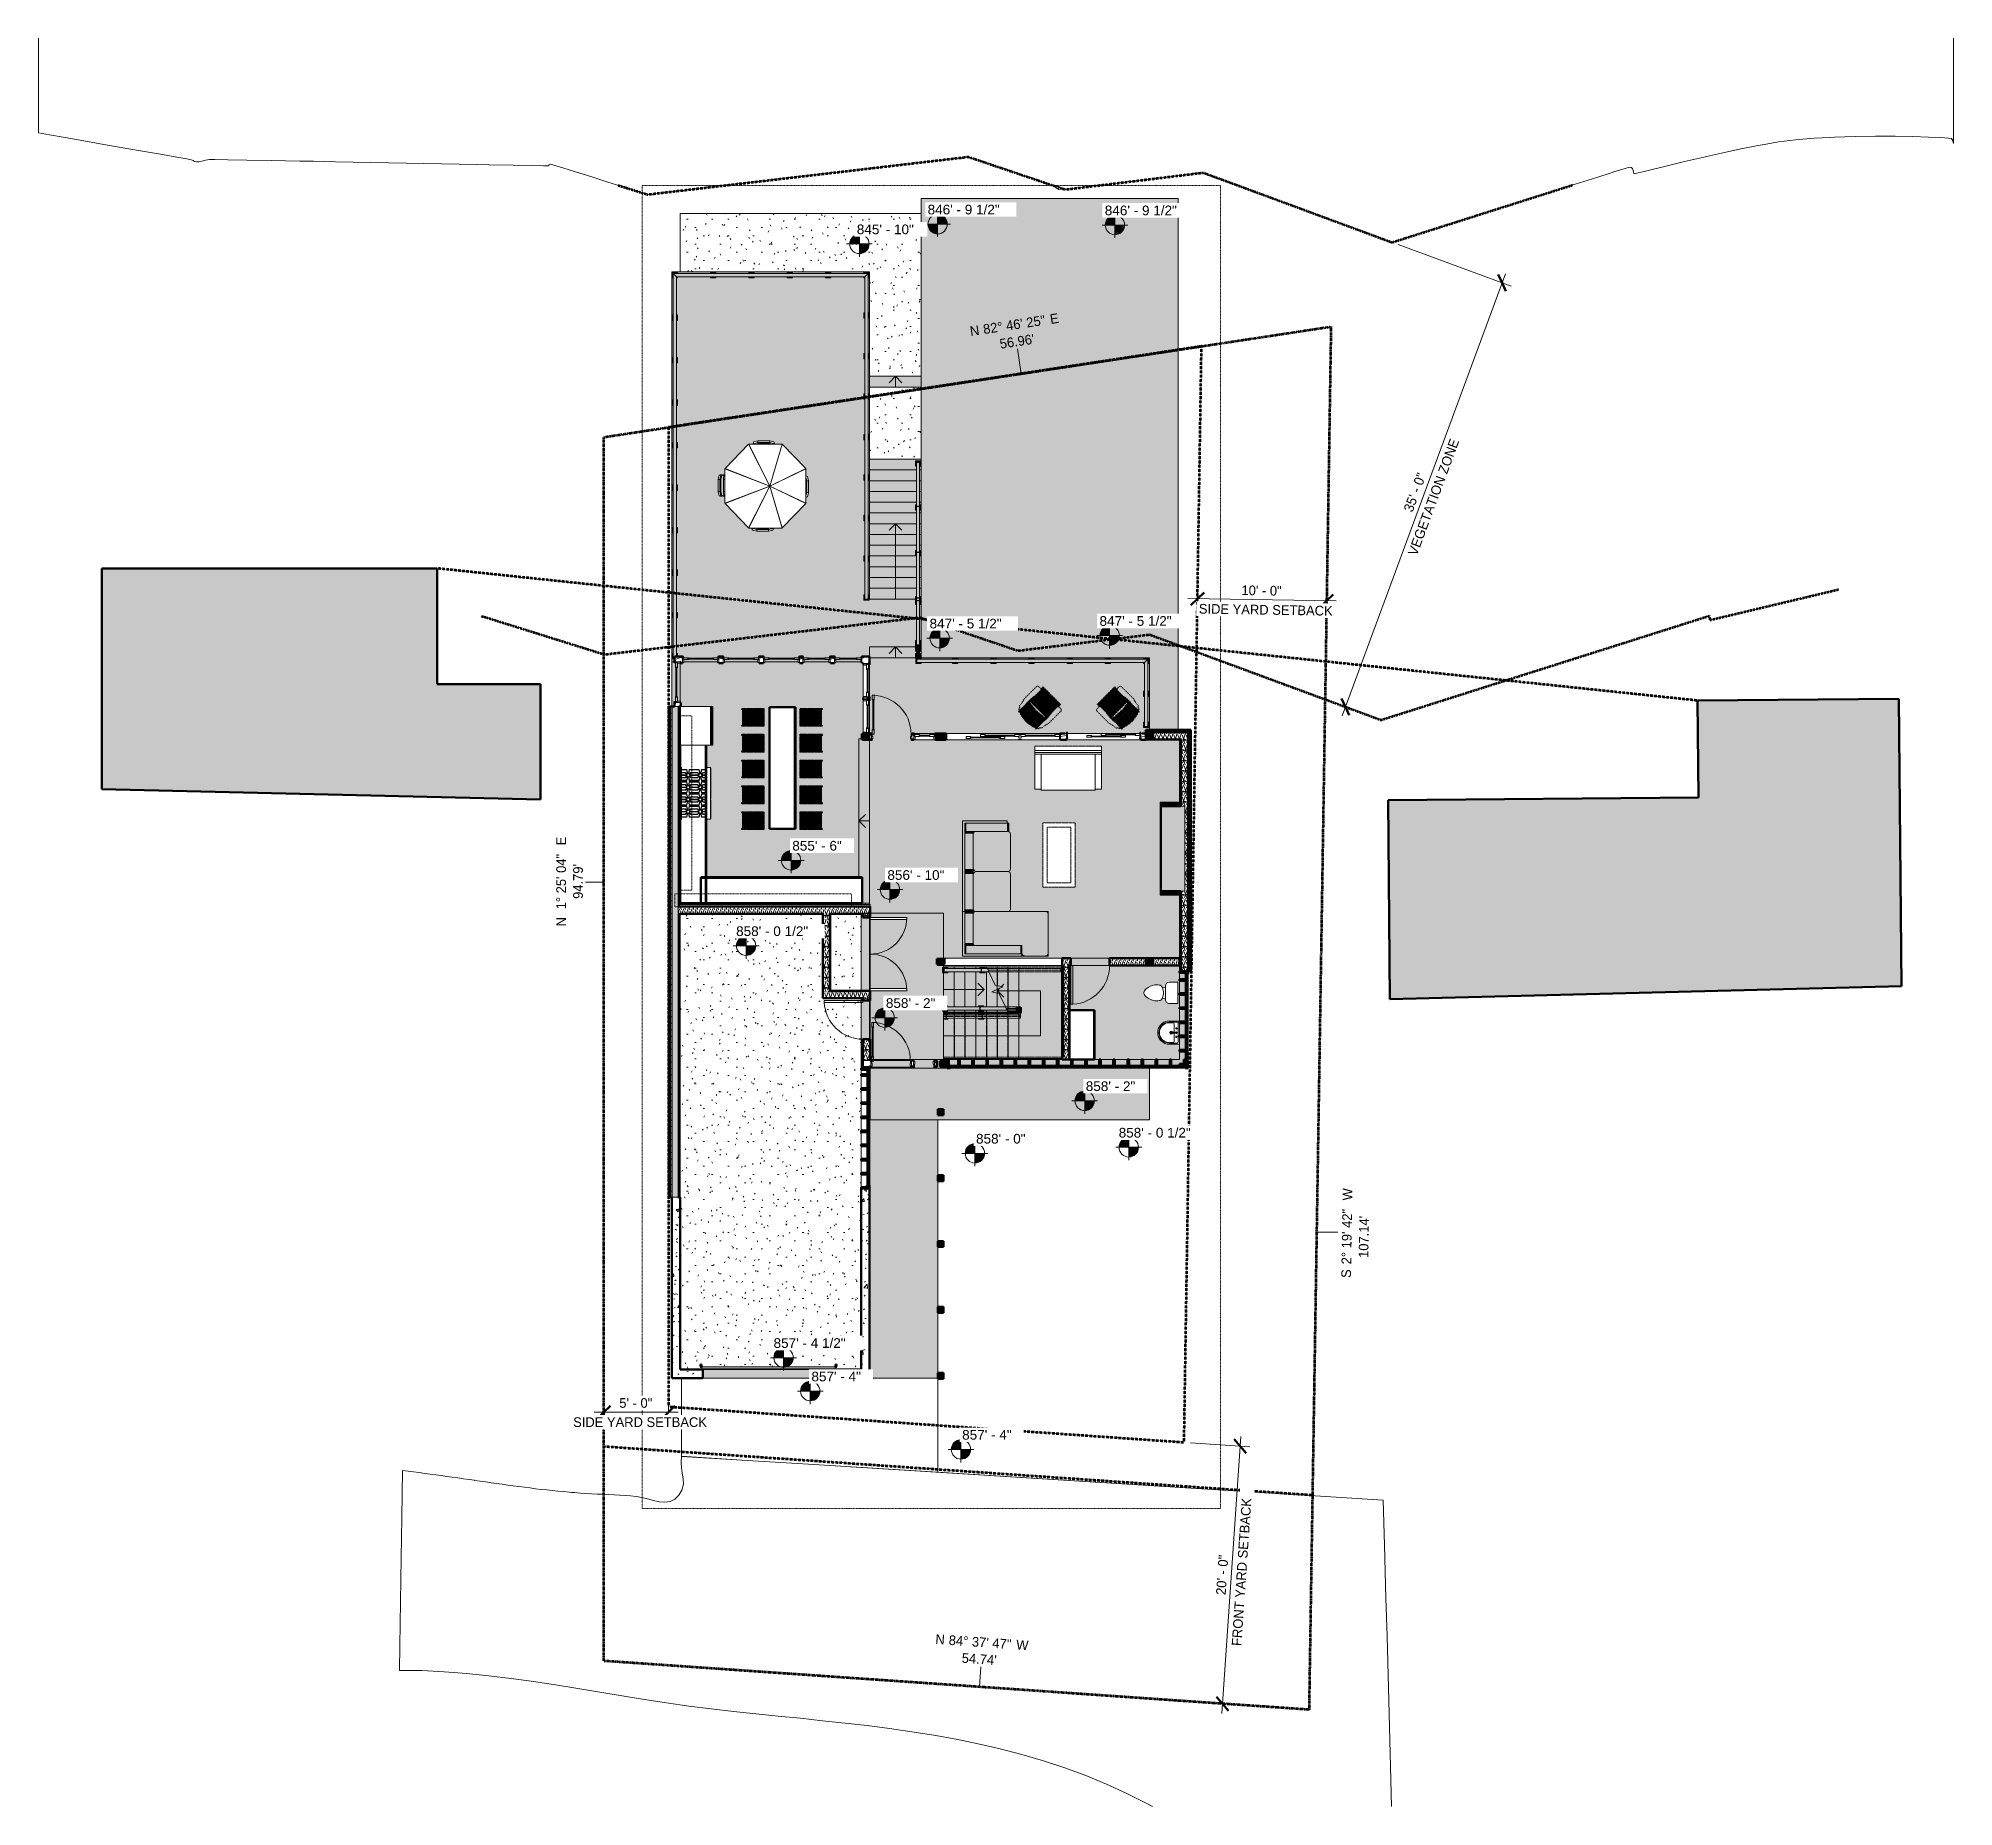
# Model space of a CAD drawing. Header units: inches. Extents: x -9465 to -7685, y 1648 to 3291.
import ezdxf

# ---------------------------------------------------------------- set-up
doc = ezdxf.new("R2010")
doc.units = ezdxf.units.IN
doc.header["$MEASUREMENT"] = 0
for name, pattern in [('Aligning Line 1_8_', [0.25, 0.125, -0.125]), ('Dash', [0.25, 0.125, -0.125]), ('Dash 1_16_', [0.125, 0.0625, -0.0625]), ('Double Dash 3_8_', [1, 0.375, -0.125, 0.125, -0.125, 0.125, -0.125]), ('Hidden', [0.28125, 0.1875, -0.09375]), ('Overhead 1_16_', [0.101562, 0.0625, -0.039062])]:
    doc.linetypes.add(name, pattern=pattern)
for name, color, linetype, lineweight in [('A-ANNO-DIMS', 211, 'Continuous', 9), ('A-ANNO-DIMS-96', 211, 'Continuous', 9), ('A-DETL-1', 90, 'Hidden', 140), ('A-DETL-GENF', 92, 'Continuous', 13), ('A-DOOR', 31, 'Continuous', 13), ('A-DOOR-1', 31, 'Continuous', 9), ('A-DOOR-2', 31, 'Continuous', 20), ('A-DOOR-3', 31, 'Continuous', 50), ('A-FLOR', 192, 'Continuous', 13), ('A-FLOR-HRAL', 11, 'Continuous', 9), ('A-FLOR-HRAL-MBND', 5, 'Overhead 1_16_', 9), ('A-GENM', 5, 'Continuous', 9), ('A-GLAZ-CWMG', 51, 'Continuous', 9), ('A-GLAZ-CWMG-1', 51, 'Continuous', 50), ('A-WALL', 113, 'Continuous', 13), ('A-WALL-1', 113, 'Continuous', 9), ('A-WALL-2', 113, 'Continuous', 50), ('A-WALL-PATT-1', 111, 'Continuous', 9), ('C-BLDG-PADS', 91, 'Continuous', 9), ('C-PROP-LINE-1', 91, 'Double Dash 3_8_', 211), ('C-PROP-LINE-IDEN', 91, 'Continuous', 9), ('C-TOPO', 7, 'Continuous', 9), ('G-ANNO-DIMS', 111, 'Continuous', 9), ('G-ANNO-SYMB', 111, 'Aligning Line 1_8_', 9), ('G-IMPT', 8, 'Continuous', 9), ('I-FURN', 30, 'Continuous', 9), ('I-FURN-1', 7, 'Dash 1_16_', 9), ('I-FURN-2', 253, 'Dash 1_16_', 9), ('I-FURN-3', 9, 'Dash 1_16_', 9), ('I-FURN-4', 251, 'Dash 1_16_', 9), ('I-FURN-5', 8, 'Dash 1_16_', 9), ('I-WALL', 2, 'Continuous', 13), ('I-WALL-1', 2, 'Continuous', 50), ('L-SITE', 91, 'Continuous', 9), ('L-SITE-1', 91, 'Continuous', 50), ('P-SANR-FIXT', 6, 'Continuous', 9), ('Q-CASE', 31, 'Continuous', 9), ('Q-CASE-1', 31, 'Continuous', 50), ('Q-CASE-HDLN', 31, 'Dash', 9), ('Q-SPCQ', 91, 'Continuous', 9), ('S-COLS', 52, 'Continuous', 9), ('S-COLS-1', 52, 'Continuous', 50), ('S-FNDN', 32, 'Continuous', 13), ('S-FNDN-1', 32, 'Continuous', 50), ('S-STRS', 31, 'Continuous', 9), ('S-STRS-1', 31, 'Overhead 1_16_', 9), ('S-STRS-ANNO', 31, 'Continuous', 9), ('S-STRS-MBND', 31, 'Overhead 1_16_', 9), ('S-STRS-MBND-1', 31, 'Continuous', 9)]:
    doc.layers.add(name, color=color, linetype=linetype, lineweight=lineweight)
doc.styles.add('Arial', font='arial.ttf', dxfattribs={"height": 9})
doc.styles.add('Century Gothic', font='ufonts.com_century-gothic.ttf', dxfattribs={"height": 9})
doc.dimstyles.new('OD__1__Tol__', dxfattribs={"dimscale": 12, "dimtxt": 9.397514, "dimasz": 1, "dimexe": 0.75, "dimexo": 0.5, "dimgap": 0.125, "dimtad": 1, "dimdec": 0, "dimzin": 3, "dimdsep": 46, "dimlunit": 4, "dimtxsty": 'Century Gothic', "dimblk1": 'OBLIQUE', "dimblk2": 'OBLIQUE', "dimsah": 1, "dimcen": 0.09, "dimdle": 0.75, "dimazin": 0, "dimtfac": 1, "dimtdec": 4, "dimtix": 1, "dimtmove": 0, "dimatfit": 3, "dimfxl": 1, "dimtvp": 1, "dimtfill": 1, "dimfrac": 2, "dimtolj": 1, "dimtzin": 0, "dimarcsym": 2})
pattern_1 = [(50, (0, 0), (27.5427, -2.40992), [2.88, -31.68]), (355, (0, 0), (-5.327844, 28.884266), [2.304, -25.344]), (100.451, (2.295, -0.2), (22.21532, 26.47393), [2.448, -26.924]), (46.184, (0, 7.68), (40.98187, -6.35642), [4.32, -47.52]), (96.636, (3.415, 7.15), (35.89075, 37.40619), [3.671, -40.386]), (351.184, (0, 7.68), (35.89097, 37.40622), [3.456, -38.016]), (21, (3.84, 5.76), (22.921036, -15.46073), [2.88, -31.68]), (326, (3.84, 5.76), (9.34353, 27.84574), [2.304, -25.344]), (71.451, (5.75, 4.472), (32.26477, 12.38442), [2.448, -26.924]), (37.5, (0, 0), (0.466855, 12.782707), [1.267, -23.77, 1.267, -24.461, -25.44]), (37.5, (0, 0), (0.466855, 12.782707), [-50.765, 1.267, -24.173]), (7.5, (0, 0), (10.10159, 15.14509), [1.267, -13.402, 1.267, -23.194, -9.696]), (7.5, (0, 0), (10.10159, 15.14509), [-39.13, 1.267, -8.429]), (327.5, (-8.563, 0), (20.499161, -0.86578), [1.267, -8.333, 1.267, -28.685, -39.744]), (327.5, (-8.563, 0), (20.499161, -0.86578), [-39.552, 1.267, -38.477]), (317.5, (-12.403, 0), (22.39478, 3.844288), [1.267, -11.213, 1.267, -18.624, -28.224]), (317.5, (-12.403, 0), (22.39478, 3.844288), [-32.371, 1.267, -26.957])]
pattern_2 = [(0, (0, 0), (30.72, 7.68), [1.267, -21.773, 1.267, -21.773, -122.88]), (0, (0, 0), (30.72, 7.68), [-46.08, 1.267, -44.813, 1.267, -21.773, -53.76]), (0, (0, 0), (30.72, 7.68), [-115.2, 1.267, -14.093, 1.267, -37.133]), (120, (11.52, 3.84), (-22.011075, 22.7643004), [1.267, -21.773, 1.267, -21.773, -122.88]), (120, (11.52, 3.84), (-22.011075, 22.7643004), [-46.08, 1.267, -44.813, 1.267, -21.773, -53.76]), (120, (11.52, 3.84), (-22.011075, 22.7643004), [-115.2, 1.267, -14.093, 1.267, -37.133]), (240, (15.36, 19.2), (-8.708925, -30.4443004), [1.267, -21.773, 1.267, -21.773, -122.88]), (240, (15.36, 19.2), (-8.708925, -30.4443004), [-46.08, 1.267, -44.813, 1.267, -21.773, -53.76]), (240, (15.36, 19.2), (-8.708925, -30.4443004), [-115.2, 1.267, -14.093, 1.267, -37.133])]
pattern_3 = [(161.57, (0.48, 0.48), (-3.83995378, -1.544e-05), [0, -27.322, 3.034, 0]), (18.43, (-0.48, 0.48), (-3.83995378, 1.544e-05), [0, -27.322, 3.034, 0]), (108.43, (0.48, 0.48), (1.919622, -9.60052459), [9.106, -21.25]), (71.57, (-0.48, 0.48), (1.919622, 9.60052459), [9.106, -21.25])]
pattern_4 = [(355.236, (0, 8.16), (-527.9993728, 48.003091), [5.78, -572.217]), (11.31, (5.76, 7.68), (191.999797, 48.000631), [7.343, -237.41]), (45, (12.96, 9.12), (0, 47.99982), [5.431, -62.452]), (46.848, (16.8, 12.96), (671.99534875, 720.0054016), [10.527, -1042.195]), (12.995, (24, 20.64), (-431.9998919, -96.0027581), [6.404, -633.996]), (0, (30.24, 22.08), (48, 48), [12, -36]), (350.538, (42.24, 22.08), (-240.0005975, 47.9985515), [5.839, -286.133]), (354.289, (0, 21.12), (-431.9994334, 48.0028657), [4.824, -477.57]), (0, (4.8, 20.64), (48, 48), [7.2, -40.8]), (28.301, (12, 20.64), (527.998327, 288.0020447), [7.087, -701.624]), (52.125, (18.24, 24), (-192.0000846, -239.999768), [10.946, -536.339]), (39.289, (24.96, 32.64), (288.0020507, 239.9978918), [6.822, -675.386]), (6.34, (30.24, 36.96), (384.000062, 47.9989925), [8.693, -425.965]), (348.111, (38.88, 37.92), (-671.9992009, 144.0038949), [9.32, -922.671]), (353.29, (0, 36), (431.9994032, -48.0013676), [8.216, -813.411]), (3.367, (8.16, 35.04), (767.999153, 48.0075496), [8.174, -809.237]), (33.69, (16.32, 35.52), (-95.9998, -47.999482), [8.653, -164.413]), (47.49, (23.52, 40.32), (479.995457, 528.0038514), [7.814, -773.57]), (14.931, (28.8, 46.08), (528.0005821, 143.9960811), [7.452, -737.709]), (0, (36, 48), (48, 48), [5.76, -42.24]), (347.005, (41.76, 48), (431.9998919, -96.0027581), [6.404, -633.996]), (0, (14.88, 0), (48, 48), [0.127, -47.873]), (223.152, (21.6, 7.2), (720.0054016, 671.99534875), [10.527, -1042.195]), (206.565, (13.92, 48), (-48.000373, -47.99984), [4.293, -103.038]), (188.13, (10.08, 46.08), (-288.000435, -47.999308), [6.788, -332.623]), (156.801, (3.36, 45.12), (-239.9993736, 96.001424), [3.656, -361.902]), (26.565, (21.6, 7.2), (48.000373, 47.99984), [5.367, -101.965]), (6.71, (26.4, 9.6), (-431.9994032, -48.0013676), [8.216, -813.411]), (349.875, (34.56, 10.56), (815.99948943, -144.00431608), [13.653, -1351.608]), (349.695, (0, 2.88), (287.999792, -48.001012), [5.367, -531.29]), (15.524, (5.28, 1.92), (-528.0000106, -143.9992981), [8.967, -887.747]), (42.879, (13.92, 4.32), (-623.99875554, -576.0013875), [9.17, -907.868]), (34.695, (20.64, 10.56), (480.0009393, 335.9990003), [7.589, -751.357]), (9.462, (26.88, 14.88), (240.0005975, 47.9985515), [8.759, -283.213]), (353.418, (35.52, 16.32), (-816.000297, 96.00084755), [12.563, -1243.717]), (351.87, (0, 14.88), (-288.000435, 47.999308), [6.788, -332.623]), (11.31, (6.72, 13.92), (191.999797, 48.000631), [7.343, -237.41]), (42.51, (13.92, 15.36), (-528.0038514, -479.995457), [7.814, -773.57]), (45, (19.68, 20.64), (0, 47.99982), [8.825, -59.058]), (17.354, (25.92, 26.88), (-623.9996602, -192.0000606), [8.046, -796.58]), (356.633, (33.6, 29.28), (-767.999153, 48.0075496), [8.174, -809.237]), (342.897, (41.76, 28.8), (479.9990362, -144.0022152), [6.529, -646.342]), (351.254, (0, 26.88), (336.0004398, -47.999472), [6.313, -625.028]), (14.931, (6.24, 25.92), (528.0005821, 143.9960811), [7.452, -737.709]), (32.005, (13.44, 27.84), (-240.000595, -143.9981528), [9.057, -443.774]), (49.899, (21.12, 32.64), (-528.00052702, -623.99921038), [11.923, -1180.373]), (15.945, (28.8, 41.76), (-192.0000434, -47.9989103), [6.989, -342.456]), (353.991, (35.52, 43.68), (480.0004696, -48.0004362), [9.17, -907.868]), (336.801, (44.64, 42.72), (239.9993736, -96.001424), [3.656, -361.902]), (350.538, (0, 41.28), (-240.0005975, 47.9985515), [5.839, -286.133]), (10.008, (5.76, 40.32), (527.9997812, 96.0005949), [8.286, -820.322]), (37.405, (13.92, 41.76), (624.0026529, 479.995995), [10.272, -1016.972]), (29.055, (22.08, 0), (335.9985055, 192.0020315), [4.942, -489.248]), (10.784, (26.4, 2.4), (-768.00052433, -143.9963161), [10.261, -1015.861]), (352.875, (36.48, 4.32), (-335.999939, 48.00023), [11.61, -375.379])]
pattern_5 = [(216.87, (6.397, 15.994), (47.9809429, 31.9870857), [7.997, -71.971]), (206.565, (15.994, 11.196), (-15.993714, -15.994133), [17.881, -17.881]), (198.435, (15.994, 3.199), (-31.9867405, -15.9938803), [10.115, -40.461])]
pattern_6 = [(0, (0, 0), (0, 6), []), (90, (0, 0), (-6, 4e-16), [])]
pattern_7 = [(0, (0, 0), (0, 4.798), []), (315, (0, 0), (4.7984266, 0), [6.786, -6.786]), (45, (0, 0), (4.7984266, 0), [6.786, -6.786])]

msp = doc.modelspace()

# ---------------------------------------------------------------- texts
at = {"layer": 'C-PROP-LINE-IDEN', "char_height": 9, "attachment_point": 1, "style": 'Century Gothic'}
for s, insert, width, rotation in [('82° 46\' 25"', (-8587.7, 3025.4), 73.326, 8.6442), ('E', (-8525.6, 3034.8), 8.181, 8.6442), ('N', (-8600, 3023.5), 11.514, 8.6442), ("56.96'", (-8572.3, 3011.8), 41.208, 8.6442), ('E', (-8983.9, 2541.3), 8.181, 90), ('1° 25\' 04"', (-8983.9, 2481.9), 64.842, 90), ("94.79'", (-8968.2, 2491.6), 41.208, 90), ('N', (-8983.9, 2466), 11.514, 90), ('W', (-8253, 2211.4), 14.847, 89.0894), ('2° 19\' 42"', (-8254, 2152), 64.842, 89.0894), ("107.14'", (-8238.1, 2158), 49.692, 89.0894), ('S', (-8254.2, 2139.4), 7.575, 89.0894), ('N', (-8631.1, 1808.2), 11.514, 356.0475), ('84° 37\' 47"', (-8618.7, 1807.3), 73.326, 356.0475), ('W', (-8556, 1803), 14.847, 356.0475), ("54.74'", (-8606.6, 1790.7), 41.208, 356.0475)]:
    msp.add_mtext(s, dxfattribs=dict(at, insert=insert, width=width, rotation=rotation))

# ---------------------------------------------------------------- blocks, each defined once
blk = doc.blocks.new('Couch_-_Soft_Bench_Berto_Salotti_9473 - Couch_-_Soft_Bench_Berto_Salotti_9473-1090458-SITE PLAN - PROPOSED OVER EXISTING SURVEY')
at = {"layer": 'Q-CASE'}
h = blk.add_hatch(color=256, dxfattribs=at)
h.paths.add_polyline_path([(43.1, 47.1), (43.1, 48.8), (43, 48.2), (42.8, 47.5), (42.3, 47), (41.8, 46.6), (41.1, 46.3), (40.7, 46.3), (43.1, 46.3), (43.1, 47)], flags=0)
h.paths.add_polyline_path([(43.1, 68.3), (43.1, 70.7), (40.7, 70.7), (41.3, 70.6), (41.9, 70.4), (42.4, 70), (42.8, 69.5), (43, 68.9)], flags=0)
h.paths.add_polyline_path([(33.3, 3.1), (33.2, 2.6), (32.9, 2), (32.6, 1.6), (32.1, 1.2), (31.5, 1), (31.1, 1), (33.3, 1), (33.3, 2.6)], flags=0)
h.paths.add_polyline_path([(4.1, 1), (3.5, 1.1), (2.9, 1.3), (2.4, 1.8), (2.1, 2.2), (1.8, 2.7), (1.8, 3.1), (1.8, 1), (3.7, 1)], flags=0)
h.paths.add_polyline_path([(4.1, 70.7), (1.8, 70.7), (1.8, 68.3), (1.8, 68.9), (2.1, 69.5), (2.5, 70), (2.9, 70.4), (3.5, 70.6)], flags=0)
for points in [[(43.1, 55.6), (43.1, 68.3), (43, 68.9), (42.8, 69.5), (42.4, 70), (41.9, 70.4), (41.3, 70.6), (40.7, 70.7), (4.1, 70.7), (3.5, 70.6), (2.9, 70.4), (2.5, 70), (2.1, 69.5), (1.8, 68.9), (1.8, 68.3), (1.8, 3.3), (1.8, 2.7), (2.1, 2.2), (2.5, 1.7), (2.9, 1.3), (3.5, 1.1), (4.1, 1), (31.1, 1), (31.7, 1.1), (32.2, 1.3), (32.6, 1.6), (33, 2.1), (33.2, 2.6), (33.3, 3.1), (33.3, 46.3), (40.5, 46.3), (41.2, 46.3), (41.8, 46.6), (42.3, 47), (42.8, 47.5), (43, 48.2), (43.1, 48.8)], [(-35.4, 33.3), (-35.5, 33.9), (-35.8, 34.4), (-36.1, 34.9), (-36.6, 35.3), (-37.2, 35.5), (-37.8, 35.6), (-70.3, 35.6), (-70.9, 35.5), (-71.5, 35.3), (-72, 34.9), (-72.3, 34.4), (-72.6, 33.9), (-72.6, 33.3), (-72.6, 3.3), (-72.6, 2.7), (-72.3, 2.2), (-72, 1.7), (-71.5, 1.3), (-70.9, 1.1), (-70.3, 1), (-38.6, 1), (-37.8, 1.1), (-37, 1.4), (-36.4, 1.9), (-35.9, 2.6), (-35.6, 3.3), (-35.4, 4.1), (-35.4, 27.5)], [(1.8, 27.5), (1.8, 33.3), (1.7, 33.9), (1.4, 34.4), (1.1, 34.9), (0.6, 35.3), (0, 35.5), (-0.6, 35.6), (-33.1, 35.6), (-33.7, 35.5), (-34.3, 35.3), (-34.8, 34.9), (-35.1, 34.4), (-35.4, 33.9), (-35.4, 33.3), (-35.4, 4.1), (-35.3, 3.3), (-35, 2.6), (-34.5, 1.9), (-33.9, 1.4), (-33.1, 1.1), (-32.3, 1), (-0.6, 1), (0, 1.1), (0.6, 1.3), (1.1, 1.7), (1.4, 2.2), (1.7, 2.7), (1.8, 3.3), (1.8, 13.5)], [(43.1, 27.5), (43.1, 46.3), (41.1, 46.3), (41.1, -6.9), (1.8, -6.9), (1.8, -8.9), (43.1, -8.9), (43.1, 13.5)], [(41.1, 46.3), (33.3, 46.3), (33.3, 44.7), (41.1, 44.7), (41.1, 46.2)], [(41.1, 44.7), (33.3, 44.7), (33.3, -5.3), (41.1, -5.3), (41.1, 27.5)], [(1.8, -6.9), (-80.5, -6.9), (-80.5, 32.5), (-82.5, 32.5), (-82.5, -8.9), (1.8, -8.9)], [(-72.6, 34.1), (-80.5, 34.1), (-80.5, 32.5), (-72.6, 32.5), (-72.6, 34)], [(-72.6, 32.5), (-80.5, 32.5), (-80.5, -5.3), (-72.6, -5.3), (-72.6, 27.5)], [(-70.7, 1), (-72.6, 1), (-72.6, -6.9), (-70.7, -6.9)], [(-37.8, -6.9), (-37.8, 1), (-70.7, 1), (-70.7, -6.9), (-39.5, -6.9)], [(-35.4, -0.5), (-35.4, 1), (-37.8, 1), (-37.8, -6.9), (-35.4, -6.9)], [(-33.1, -0.5), (-33.1, 1), (-35.4, 1), (-35.4, -6.9), (-33.1, -6.9)], [(-0.2, -0.5), (-0.2, 1), (-33.1, 1), (-33.1, -6.9), (-0.2, -6.9)], [(1.8, -0.5), (1.8, 1), (-0.2, 1), (-0.2, -6.9), (1.8, -6.9)], [(3.7, -0.5), (3.7, 1), (1.8, 1), (1.8, -6.9), (3.7, -6.9)], [(30.9, 1), (3.7, 1), (3.7, -6.9), (30.9, -6.9), (30.9, -0.5)], [(33.3, 1), (30.9, 1), (30.9, -6.9), (33.3, -6.9), (33.3, -0.5)], [(-72.6, -6.4), (-72.6, -5.3), (-80.5, -5.3), (-80.5, -6.9), (-72.6, -6.9), (-72.6, -6.7)], [(41.1, -6.9), (41.1, -5.3), (33.3, -5.3), (33.3, -6.9), (37.6, -6.9)]]:
    blk.add_hatch(color=256, dxfattribs=at).paths.add_polyline_path(points, flags=0)
h = blk.add_hatch(color=256, dxfattribs=at)
h.paths.add_polyline_path([(1.8, 1), (1.7, 3.1), (1.7, 2.7), (1.4, 2.2), (1.1, 1.7), (0.6, 1.3), (0, 1.1), (-0.6, 1), (1.7, 1)], flags=0)
h.paths.add_polyline_path([(-32.3, 1), (-33.1, 1.1), (-33.9, 1.4), (-34.5, 1.9), (-35, 2.6), (-35.3, 3.4), (-35.4, 4.1), (-35.6, 3.3), (-35.9, 2.6), (-36.4, 1.9), (-37, 1.4), (-37.8, 1.1), (-38.6, 1), (-32.9, 1)], flags=0)
h.paths.add_polyline_path([(-70.3, 1), (-70.9, 1.1), (-71.5, 1.3), (-72, 1.8), (-72.4, 2.3), (-72.6, 2.7), (-72.6, 3.3), (-72.6, 1), (-70.7, 1)], flags=0)
for p, q in [((1.8, 70.7), (1.8, 68.3)), ((4.1, 70.7), (1.8, 70.7)), ((1.8, 68.3), (1.8, 3.3)), ((40.7, 70.7), (4.1, 70.7)), ((43.1, 70.7), (40.7, 70.7)), ((43.1, 68.3), (43.1, 70.7)), ((43.1, 48.8), (43.1, 68.3)), ((-37.8, 35.6), (-70.3, 35.6)), ((-0.6, 35.6), (-33.1, 35.6)), ((41.1, 46.3), (33.3, 46.3)), ((33.3, 44.7), (33.3, 46.3)), ((33.3, -5.3), (33.3, 44.7)), ((43.1, 46.3), (41.1, 46.3)), ((41.1, 46.3), (41.1, 44.7)), ((41.1, 44.7), (41.1, -5.3)), ((43.1, 46.3), (43.1, 48.8)), ((43.1, 46.3), (43.1, -8.9)), ((-82.5, 32.5), (-80.5, 32.5)), ((-82.5, -8.9), (-82.5, 32.5)), ((-72.6, 34.1), (-80.5, 34.1)), ((-80.5, 32.5), (-80.5, 34.1)), ((-80.5, -5.3), (-80.5, 32.5)), ((-72.6, 34.1), (-72.6, 32.5)), ((-72.6, 32.5), (-72.6, -5.3)), ((-35.4, 33.3), (-35.4, 4.1)), ((-35.4, 4.1), (-35.4, 33.3)), ((1.8, 3.3), (1.8, 33.3)), ((-72.6, 1), (-70.7, 1)), ((-70.7, 1), (-37.8, 1)), ((-37.8, 1), (-35.4, 1)), ((-35.4, 1), (-35.4, -6.9)), ((-35.4, 1), (-33.1, 1)), ((-35.4, -6.9), (-35.4, 1)), ((-33.1, 1), (-0.2, 1)), ((-0.2, 1), (1.8, 1)), ((1.8, 3.3), (1.8, 1)), ((1.8, 1), (1.8, 3.3)), ((1.8, 1), (1.8, -6.9)), ((1.8, 1), (3.7, 1)), ((1.8, -6.9), (1.8, 1)), ((3.7, 1), (30.9, 1)), ((30.9, 1), (33.3, 1)), ((1.8, -8.9), (-82.5, -8.9)), ((-80.5, -6.9), (-80.5, -5.3)), ((-72.6, -6.9), (-80.5, -6.9)), ((-80.5, -6.9), (-72.6, -6.9)), ((-72.6, -5.3), (-72.6, -6.9)), ((-72.6, -6.5), (-72.6, -6.9)), ((-70.7, -6.9), (-72.6, -6.9)), ((-37.8, -6.9), (-70.7, -6.9)), ((-35.6, -6.9), (-37.8, -6.9)), ((-35.3, -6.9), (-35.6, -6.9)), ((-33.1, -6.9), (-35.3, -6.9)), ((-0.2, -6.9), (-33.1, -6.9)), ((1.7, -6.9), (-0.2, -6.9)), ((1.8, -6.9), (1.7, -6.9)), ((1.8, -6.9), (1.8, -6.9)), ((1.8, -8.9), (1.8, -6.9)), ((1.8, -6.9), (1.8, -8.9)), ((3.7, -6.9), (1.8, -6.9)), ((43.1, -8.9), (1.8, -8.9)), ((30.9, -6.9), (3.7, -6.9)), ((33.1, -6.9), (30.9, -6.9)), ((41.1, -6.9), (33.1, -6.9)), ((33.3, -6.9), (33.3, -5.3)), ((33.3, -6.9), (33.3, -6.7)), ((33.3, -6.9), (41.1, -6.9)), ((41.1, -5.3), (41.1, -6.9))]:
    blk.add_line(p, q, dxfattribs=at)
for centre, radius, start, end in [((4.1, 68.3), 2.36, 90, 180), ((40.7, 68.3), 2.36, 360, 90), ((-70.3, 33.3), 2.36, 90, 180), ((-37.8, 33.3), 2.36, 0, 90), ((-33.1, 33.3), 2.36, 90, 180), ((-0.6, 33.3), 2.36, 0, 90), ((40.5, 48.8), 2.56, 270, 0), ((-70.3, 3.3), 2.36, 180, 270), ((-38.6, 4.1), 3.15, 270, 0), ((-32.3, 4.1), 3.15, 180, 270), ((-0.6, 3.3), 2.36, 270, 360), ((4.1, 3.3), 2.36, 180, 270), ((31.1, 3.1), 2.17, 270, 0)]:
    blk.add_arc(centre, radius, start, end, dxfattribs=at)
blk = doc.blocks.new('Couch-Both_Arms-Generic - 62_ x 40_-1090459-SITE PLAN - PROPOSED OVER EXISTING SURVEY')
at = {"layer": 'I-FURN'}
for p, q in [((-31, 20), (-25, 20)), ((-31, -12.5), (-31, 20)), ((-25, 21), (25, 21)), ((-25, 20), (-25, 21)), ((-25, 20), (-25, -12.5)), ((25, 21), (25, 20)), ((25, 20), (31, 20)), ((25, -12.5), (25, 20)), ((31, 20), (31, -12.5)), ((-31, -12.5), (31, -12.5)), ((-31, -16), (-31, -12.5)), ((-31, -14), (31, -14)), ((-31, -16), (31, -16)), ((31, -16), (-31, -16)), ((31, -12.5), (31, -16))]:
    blk.add_line(p, q, dxfattribs=at)
at = {"layer": 'I-FURN-2'}
for p, q in [((-31, -20), (-31, -16)), ((31, -16), (31, -20)), ((31, -20), (-31, -20))]:
    blk.add_line(p, q, dxfattribs=at)
blk = doc.blocks.new('Table-Coffee - one-1090460-SITE PLAN - PROPOSED OVER EXISTING SURVEY')
at = {"layer": 'I-FURN-2'}
for p, q in [((-29.3, 11.3), (30.7, 11.3)), ((-29.3, -18.7), (-29.3, 11.3)), ((26.7, 7.3), (-25.3, 7.3)), ((-25.3, 7.3), (-25.3, -14.7)), ((26.7, -14.7), (26.7, 7.3)), ((30.7, 11.3), (30.7, -18.7)), ((-25.3, -14.7), (26.7, -14.7)), ((30.7, -18.7), (-29.3, -18.7))]:
    blk.add_line(p, q, dxfattribs=at)
blk = doc.blocks.new('OD_CW_Base Cabinet - OD_CW_Base Cabinet-1347003-SITE PLAN - PROPOSED OVER EXISTING SURVEY')
at = {"layer": 'Q-CASE'}
for p, q in [((36.5, 0), (59.3, 0)), ((59.3, -1), (36.5, -1)), ((36.5, -1), (59.3, -1)), ((59.7, 0), (61.9, 0)), ((61.9, -1), (59.7, -1)), ((59.7, -1), (61.9, -1)), ((62.3, 0), (64.3, 0)), ((64.3, -1), (62.3, -1)), ((62.3, -1), (64.3, -1)), ((64.7, 0), (66.7, 0)), ((66.7, -1), (64.7, -1)), ((64.7, -1), (66.7, -1)), ((67.1, 0), (69.4, 0)), ((69.4, -1), (67.1, -1)), ((67.1, -1), (69.4, -1)), ((69.7, 0), (70.6, 0)), ((70.6, -1), (69.7, -1)), ((69.7, -1), (70.6, -1)), ((71, 0), (73.3, 0)), ((73.3, -1), (71, -1)), ((71, -1), (73.3, -1)), ((73.6, 0), (75.6, 0)), ((75.6, -1), (73.6, -1)), ((73.6, -1), (75.6, -1)), ((76, 0), (78, 0)), ((78, -1), (76, -1)), ((76, -1), (78, -1)), ((78.4, 0), (80.7, 0)), ((80.7, -1), (78.4, -1)), ((78.4, -1), (80.7, -1)), ((81, 0), (81.9, 0)), ((81.9, -1), (81, -1)), ((81, -1), (81.9, -1)), ((82.3, 0), (84.6, 0)), ((84.6, -1), (82.3, -1)), ((82.3, -1), (84.6, -1)), ((84.9, 0), (86.9, 0)), ((86.9, -1), (84.9, -1)), ((84.9, -1), (86.9, -1)), ((87.3, 0), (89.3, 0)), ((89.3, -1), (87.3, -1)), ((87.3, -1), (89.3, -1)), ((89.7, 0), (92, 0)), ((92, -1), (89.7, -1)), ((89.7, -1), (92, -1)), ((92.4, 0), (93.2, 0)), ((93.2, -1), (92.4, -1)), ((92.4, -1), (93.2, -1)), ((93.6, 0), (95.9, 0)), ((95.9, -1), (93.6, -1)), ((93.6, -1), (95.9, -1)), ((96.3, 0), (98.3, 0)), ((98.3, -1), (96.3, -1)), ((96.3, -1), (98.3, -1)), ((98.6, 0), (100.6, 0)), ((100.6, -1), (98.6, -1)), ((98.6, -1), (100.6, -1)), ((101, 0), (103.3, 0)), ((103.3, -1), (101, -1)), ((101, -1), (103.3, -1)), ((103.7, 0), (183.4, 0)), ((183.4, -1), (103.7, -1)), ((103.7, -1), (183.4, -1)), ((183.4, 0), (183.4, -1)), ((183.4, -1), (183.4, -24)), ((57.5, -24), (36.5, -24)), ((183.4, -24), (105.4, -24))]:
    blk.add_line(p, q, dxfattribs=at)
at = {"layer": 'Q-CASE-1'}
for p, q in [((36.5, 0), (59.3, 0)), ((59.7, 0), (61.9, 0)), ((62.3, 0), (64.3, 0)), ((64.7, 0), (66.7, 0)), ((67.1, 0), (69.4, 0)), ((69.7, 0), (70.6, 0)), ((71, 0), (73.3, 0)), ((73.6, 0), (75.6, 0)), ((76, 0), (78, 0)), ((78.4, 0), (80.7, 0)), ((81, 0), (81.9, 0)), ((82.3, 0), (84.6, 0)), ((84.9, 0), (86.9, 0)), ((87.3, 0), (89.3, 0)), ((89.7, 0), (92, 0)), ((92.4, 0), (93.2, 0)), ((93.6, 0), (95.9, 0)), ((96.3, 0), (98.3, 0)), ((98.6, 0), (100.6, 0)), ((101, 0), (103.3, 0)), ((103.7, 0), (183.4, 0)), ((183.4, 0), (183.4, -24)), ((57.5, -24), (36.5, -24)), ((183.4, -24), (105.4, -24))]:
    blk.add_line(p, q, dxfattribs=at)
blk = doc.blocks.new('OD_CW_Base Cabinet - OD_CW_Base Cabinet-1347004-SITE PLAN - PROPOSED OVER EXISTING SURVEY')
at = {"layer": 'Q-CASE'}
for p, q in [((0.7, -1), (0.7, 0)), ((0.7, 0), (113.7, 0)), ((113.7, -1), (0.7, -1)), ((0.7, -24), (0.7, -1)), ((0.7, -1), (113.7, -1)), ((113.7, 0), (113.7, -1)), ((113.7, -1), (113.7, -24)), ((113.7, -24), (0.7, -24))]:
    blk.add_line(p, q, dxfattribs=at)
at = {"layer": 'Q-CASE-1'}
for p, q in [((0.7, -24), (0.7, 0)), ((0.7, 0), (113.7, 0)), ((113.7, 0), (113.7, -24)), ((113.7, -24), (0.7, -24))]:
    blk.add_line(p, q, dxfattribs=at)
blk = doc.blocks.new('Bar_Stool_6722_1_ - Bar_Stool_6722_1_-1092057-SITE PLAN - PROPOSED OVER EXISTING SURVEY')
at = {"layer": 'I-FURN-3'}
for points in [[(1, 19.2), (1, 21.1), (0, 21.1), (0, 19.2), (1, 19.2)], [(0.5, 18.7), (0.5, 19.2), (0, 19.2), (0, 17.7), (0.5, 17.7), (0.5, 18.4)], [(1, 18.2), (1, 19.2), (0.5, 19.2), (0.5, 17.7), (1, 17.7), (1, 18)], [(15.5, 20.1), (15.5, 20.1), (1, 20.1), (1, 20), (15.5, 20)], [(16.5, 19.4), (16.5, 21.1), (15.5, 21.1), (15.5, 20), (16, 20), (16, 19.2), (16.5, 19.2)], [(16.5, 18.2), (16.5, 19.2), (16, 19.2), (16, 17.7), (16.5, 17.7), (16.5, 18)], [(1, 17.7), (0, 17.7), (0, 1.8), (1, 1.8), (1, 17.6)], [(1, 1.8), (0, 1.8), (0, 1), (1, 1), (1, 1.7)], [(1, 0.6), (1, 1), (0, 1), (0, 0), (1, 0), (1, 0.3)], [(16.5, 17.7), (16, 17.7), (16, 1.8), (16.5, 1.8), (16.5, 17.6)], [(16.5, 1.2), (16.5, 1.8), (16, 1.8), (16, 1), (16.5, 1)], [(16.5, 0.3), (16.5, 1), (16, 1), (16, 0), (16.5, 0), (16.5, 0.3)]]:
    blk.add_hatch(color=256, dxfattribs=at).paths.add_polyline_path(points, flags=0)
at = {"layer": 'I-FURN-4'}
for points in [[(16, 20), (1, 20), (1, 19.9), (16, 19.9)], [(16, 17.6), (16, 19.9), (1, 19.9), (1, 17.6), (13.1, 17.6)], [(16, 17.6), (1, 17.6), (1, 2), (16, 2), (16, 5.4)], [(16, 2), (1, 2), (1, 1.9), (16, 1.9)], [(16, 1.9), (1, 1.9), (1, 1.2), (16, 1.2)], [(16, 0.3), (16, 1.2), (1, 1.2), (1, 0), (16, 0)]]:
    blk.add_hatch(color=256, dxfattribs=at).paths.add_polyline_path(points, flags=0)
at = {"layer": 'I-FURN-2'}
for p, q in [((0, 19.2), (0, 21.1)), ((1, 21.1), (0, 21.1)), ((0, 17.7), (0, 19.2)), ((1, 21.1), (1, 20.1)), ((1, 20.1), (15.5, 20.1)), ((1, 20.1), (1, 20.1)), ((1, 20.1), (1, 20)), ((16, 20), (1, 20)), ((1, 19.9), (1, 20)), ((1, 17.6), (1, 19.9)), ((15.5, 20.1), (15.5, 21.1)), ((16.5, 21.1), (15.5, 21.1)), ((15.5, 20), (15.5, 20.1)), ((15.5, 20.1), (15.5, 20.1)), ((16, 20), (16, 19.9)), ((16, 19.9), (16, 17.6)), ((16.5, 21.1), (16.5, 19.2)), ((16.5, 19.2), (16.5, 17.7)), ((0, 1.8), (0, 17.7)), ((1, 1.8), (0, 1.8)), ((0, 1.8), (0, 1)), ((1, 1), (0, 1)), ((0, 1), (0, 0)), ((0, 0), (1, 0)), ((1, 2), (1, 17.6)), ((1, 1.9), (1, 2)), ((16, 2), (1, 2)), ((1, 1.2), (1, 1.9)), ((16, 1.9), (1, 1.9)), ((1, 0), (1, 1.2)), ((1, 1.2), (16, 1.2)), ((16, 17.6), (16, 2)), ((16, 2), (16, 1.9)), ((16, 1.9), (16, 1.2)), ((16.5, 1.8), (16, 1.8)), ((16, 1.2), (16, 0)), ((16.5, 1), (16, 1)), ((16, 0), (16.5, 0)), ((16.5, 17.7), (16.5, 1.8)), ((16.5, 1), (16.5, 1.8)), ((16.5, 0), (16.5, 1)), ((1, 0), (16, 0))]:
    blk.add_line(p, q, dxfattribs=at)
blk = doc.blocks.new('M_Toilet-Domestic-3D - M_Toilet-Domestic-3D-1093260-SITE PLAN - PROPOSED OVER EXISTING SURVEY')
at = {"layer": 'P-SANR-FIXT'}
for p, q in [((-10, 19.5), (10, 19.5)), ((-10, 11.7), (-10, 19.5)), ((10, 19.5), (10, 11.7)), ((-7.4, 1), (-7.5, 0)), ((-7.5, 0), (-7.3, -2)), ((-7.2, 2), (-7.4, 1)), ((-7, 3), (-7.2, 2)), ((-6.4, 4), (-7, 3)), ((-5.2, 5), (-6.4, 4)), ((6.2, 8), (-6.3, 8)), ((-4.9, 8), (-5.2, 5)), ((-3.8, 5.5), (-5.2, 5)), ((-1, 6), (-3.8, 5.5)), ((1, 6), (-1, 6)), ((3.8, 5.5), (1, 6)), ((5.2, 5), (3.8, 5.5)), ((4.9, 8), (5.2, 5)), ((6.4, 4), (5.2, 5)), ((7, 3), (6.4, 4)), ((7.2, 2), (7, 3)), ((7.4, 1), (7.2, 2)), ((7.3, -2), (7.5, 0)), ((7.5, 0), (7.4, 1)), ((-7.3, -2), (-6.8, -4)), ((-6.8, -4), (-6.1, -6)), ((-6.1, -6), (-5.1, -8)), ((-5.1, -8), (-3.7, -10)), ((-3.7, -10), (-2.7, -11)), ((-2.7, -11), (-1.9, -11.5)), ((-1.9, -11.5), (-0.5, -12)), ((-0.5, -12), (0.5, -12)), ((0.5, -12), (1.9, -11.5)), ((1.9, -11.5), (2.7, -11)), ((2.7, -11), (3.7, -10)), ((3.7, -10), (5.1, -8)), ((5.1, -8), (6.1, -6)), ((6.1, -6), (6.8, -4)), ((6.8, -4), (7.3, -2))]:
    blk.add_line(p, q, dxfattribs=at)
for centre, start, end in [((-6.3, 11.7), 180, 270), ((6.2, 11.7), 270, 360)]:
    blk.add_arc(centre, 3.73, start, end, dxfattribs=at)
blk = doc.blocks.new('Single-Flush - 36_ x 84_-1347204-SITE PLAN - PROPOSED OVER EXISTING SURVEY')
at = {"layer": 'A-DOOR-1'}
blk.add_arc((18, 3.4), 36.1, 93.1789, 180, dxfattribs=at)
at = {"layer": 'A-DOOR-2'}
for p, q in [((16, 3.4), (16, 39.4)), ((18, 39.4), (16, 39.4)), ((18, 3.4), (18, 39.4)), ((18, 3.4), (16, 3.4))]:
    blk.add_line(p, q, dxfattribs=at)
blk = doc.blocks.new('Outdoor Table01 - 02ZUTB01_dwg-896085-SITE PLAN - PROPOSED OVER EXISTING SURVEY')
at = {"layer": 'G-IMPT'}
for p, q in [((-37.5, 16.3), (-15.6, 38.9)), ((4, 0), (-15.6, 38.9)), ((-15.4, 39), (4, 0)), ((-15.4, 39), (15.5, 39)), ((-11, 41), (-11.5, 39.4)), ((-7, 40.4), (-11.5, 39.4)), ((-11.4, 39.6), (-11.5, 40)), ((-11.5, 39.5), (-11.5, 40)), ((-11.5, 39.4), (-11.5, 39.5)), ((-11.5, 39.4), (-11.5, 39)), ((-11.4, 39), (-11.5, 39.2)), ((-7, 42), (-11, 41)), ((-7, 39.5), (-9.2, 39)), ((-7, 42), (4, 42)), ((-7, 42), (-7, 40.4)), ((-7, 40.4), (4, 40.4)), ((-7, 40.4), (-7, 39.5)), ((4, 39.5), (-7, 39.5)), ((4, 42), (8, 41)), ((4, 42), (4, 40.4)), ((4, 40.4), (8.5, 39.4)), ((4, 40.4), (4, 39.5)), ((6.2, 39), (4, 39.5)), ((4, 0), (15.5, 39)), ((4, 0), (15.7, 38.9)), ((8.5, 39.4), (8, 41)), ((8.5, 40), (8.4, 39.6)), ((8.5, 39.2), (8.4, 39)), ((8.5, 39.5), (8.5, 40)), ((8.5, 39.5), (8.5, 39.4)), ((8.5, 39.4), (8.5, 39)), ((15.7, 38.9), (37.6, 16.3)), ((-11.5, 30.7), (-11.5, 31.2)), ((-7.6, 23.3), (-7.7, 23.2)), ((10.2, 20.6), (10.1, 20.7)), ((-44, 6), (-43, 10)), ((-44, -5), (-44, 6)), ((-44, 6), (-42.4, 6)), ((-41.4, 10.5), (-43, 10)), ((-42.4, 6), (-41.4, 10.5)), ((-42.4, -5), (-42.4, 6)), ((-42.4, 6), (-41.5, 6)), ((-41.5, 10.5), (-42, 10.5)), ((-42, 10.5), (-41.6, 10.4)), ((-41.4, 10.5), (-41.5, 10.5)), ((-40.6, 10.2), (-41.5, 6)), ((-41.5, 6), (-41.5, -5)), ((-41.4, 10.5), (-40.5, 10.5)), ((-38.5, 10), (-41.2, 10.5)), ((-40.6, 10.2), (-39.5, 10)), ((-40.5, 10.5), (-40.5, 10.3)), ((-39.7, 10.2), (-40, 10.5)), ((-40, 10.5), (-39, 10.5)), ((-38.5, 10), (-39.5, 10)), ((-38.5, 10), (-39, 10.5)), ((-39, 10.5), (-37.6, 10.5)), ((-39, 10.5), (-37.6, 10.5)), ((-38.5, 10), (-39, 6)), ((-39, 6), (-39, -5)), ((-37.6, 6), (-39, 6)), ((-37.6, 10.3), (-38.5, 10)), ((4, 0), (-37.6, 16)), ((-37.6, -16), (-37.6, 16)), ((4, 0), (-37.6, -16)), ((4, 0), (-37.5, 16.3)), ((4, 0), (-37.5, -16.3)), ((-23.3, 10.7), (-23.4, 10.5)), ((4, 0), (-15.6, -38.9)), ((4, 0), (-15.4, -39)), ((4, 0), (37.6, 16.3)), ((4, 0), (37.7, 16)), ((4, 0), (15.5, -39)), ((4, 0), (37.7, -16)), ((4, 0), (37.6, -16.3)), ((4, 0), (15.7, -38.9)), ((20.5, 7.8), (20.5, 8)), ((23.6, 9.5), (24, 9.5)), ((37.7, 16), (37.7, -16)), ((37.7, 9.4), (38, 9.5)), ((37.7, 9.5), (38, 9.5)), ((39, 9), (37.7, 9.4)), ((38.4, 5), (37.7, 8.1)), ((38.4, 5), (37.7, 5)), ((40, 5), (38.4, 5)), ((38.4, 5), (38.4, -6)), ((39, 9), (40, 5)), ((40, 5), (40, -6)), ((-44, -5), (-43, -9)), ((-44, -5), (-42.4, -5)), ((-43, -9), (-41.4, -9.5)), ((-42.4, -5), (-41.4, -9.5)), ((-42.4, -5), (-41.5, -5)), ((-41.6, -9.4), (-42, -9.5)), ((-41.5, -9.5), (-42, -9.5)), ((-41.5, -5), (-40.6, -9.2)), ((-41.4, -9.5), (-41.5, -9.5)), ((-41.4, -9.5), (-40.5, -9.5)), ((-38.5, -9), (-41.2, -9.5)), ((-39.5, -9), (-40.6, -9.2)), ((-40.5, -9.3), (-40.5, -9.5)), ((-40, -9.5), (-39.7, -9.2)), ((-39, -9.5), (-40, -9.5)), ((-39.5, -9), (-38.5, -9)), ((-39, -5), (-38.5, -9)), ((-39, -5), (-37.6, -5)), ((-39, -9.5), (-38.5, -9)), ((-37.6, -9.5), (-39, -9.5)), ((-37.6, -9.5), (-39, -9.5)), ((-37.6, -9.3), (-38.5, -9)), ((-15.6, -38.9), (-37.5, -16.3)), ((-23.4, -10.5), (-23.3, -10.7)), ((37.6, -16.3), (15.7, -38.9)), ((20.5, -8), (20.5, -7.8)), ((25.7, -10.5), (26.1, -10.5)), ((38.4, -6), (37.7, -9.1)), ((38.4, -6), (37.7, -6)), ((39, -10), (37.7, -10.4)), ((38, -10.5), (37.7, -10.4)), ((37.7, -10.5), (38, -10.5)), ((40, -6), (38.4, -6)), ((40, -6), (39, -10)), ((-12.5, -32.7), (-12.5, -33.2)), ((-8, -23.8), (-8, -24.1)), ((-7.7, -23.2), (-7.6, -23.3)), ((10.1, -20.7), (10.2, -20.6)), ((15.5, -39), (-15.4, -39)), ((-12.4, -39), (-12.5, -39.2)), ((-12.5, -39.4), (-12.5, -39)), ((-12.5, -39.4), (-12.5, -39.5)), ((-12, -41), (-12.5, -39.4)), ((-8, -40.4), (-12.5, -39.4)), ((-12.5, -39.5), (-12.5, -40)), ((-12.5, -40), (-12.4, -39.6)), ((-8, -42), (-12, -41)), ((-10.2, -39), (-8, -39.5)), ((-8, -39.5), (3, -39.5)), ((-8, -40.4), (-8, -39.5)), ((3, -40.4), (-8, -40.4)), ((-8, -42), (-8, -40.4)), ((3, -42), (-8, -42)), ((3, -39.5), (5.2, -39)), ((3, -40.4), (7.5, -39.4)), ((3, -40.4), (3, -39.5)), ((3, -42), (3, -40.4)), ((7, -41), (3, -42)), ((7, -41), (7.5, -39.4)), ((7.4, -39), (7.5, -39.2)), ((7.4, -39.6), (7.5, -40)), ((7.5, -39.4), (7.5, -39)), ((7.5, -39.4), (7.5, -39.5)), ((7.5, -39.5), (7.5, -40))]:
    blk.add_line(p, q, dxfattribs=at)
blk = doc.blocks.new('Outdoor Table01 - Outdoor Table01-744591-SITE PLAN - PROPOSED OVER EXISTING SURVEY')
blk.add_blockref('Outdoor Table01 - 02ZUTB01_dwg-896085-SITE PLAN - PROPOSED OVER EXISTING SURVEY', (0, 0))
blk = doc.blocks.new('Door-Double-Flush_Panel - 68_ x 84_-1347205-SITE PLAN - PROPOSED OVER EXISTING SURVEY')
at = {"layer": 'A-DOOR-1'}
for centre, start, end in [((-34, 3.375), 360, 90), ((34, 3.375), 90, 180)]:
    blk.add_arc(centre, 34, start, end, dxfattribs=at)
at = {"layer": 'A-DOOR-2'}
for p, q in [((-34, 3.375), (-34, 37.375)), ((-34, 37.375), (-32, 37.375)), ((-32, 37.375), (-32, 3.375)), ((34, 37.375), (32, 37.375)), ((32, 37.375), (32, 3.375)), ((34, 3.375), (34, 37.375)), ((-32, 3.375), (-34, 3.375)), ((32, 3.375), (34, 3.375))]:
    blk.add_line(p, q, dxfattribs=at)
blk = doc.blocks.new('Bar_Stool_6722_1_ - Bar_Stool_6722_1_-1102913-SITE PLAN - PROPOSED OVER EXISTING SURVEY')
at = {"layer": 'I-FURN-3'}
for points in [[(1, -0.6), (1, 0), (0, 0), (0, -1), (1, -1), (1, -0.9)], [(1, -1), (0, -1), (0, -1.8), (1, -1.8), (1, -1.2)], [(1, -17.6), (1, -1.8), (0, -1.8), (0, -17.7), (1, -17.7)], [(0.5, -18.7), (0.5, -17.7), (0, -17.7), (0, -19.2), (0.5, -19.2), (0.5, -19)], [(1, -17.7), (0.5, -17.7), (0.5, -19.2), (1, -19.2), (1, -17.7)], [(16.5, -1), (16.5, 0), (16, 0), (16, -1)], [(16.5, -1.2), (16.5, -1), (16, -1), (16, -1.8), (16.5, -1.8), (16.5, -1.3)], [(16.5, -17.6), (16.5, -1.8), (16, -1.8), (16, -17.7), (16.5, -17.7)], [(16.5, -18.2), (16.5, -17.7), (16, -17.7), (16, -19.2), (16.5, -19.2), (16.5, -18.4)], [(1, -19.6), (1, -19.2), (0, -19.2), (0, -21.1), (1, -21.1), (1, -19.9)], [(15.5, -20), (1, -20), (1, -20.1), (15.5, -20.1), (15.5, -20.1)], [(16.5, -19.2), (16.5, -19.2), (16, -19.2), (16, -20), (15.5, -20), (15.5, -21.1), (16.5, -21.1)]]:
    blk.add_hatch(color=256, dxfattribs=at).paths.add_polyline_path(points, flags=0)
at = {"layer": 'I-FURN-4'}
for points in [[(16, 0), (1, 0), (1, -1.2), (16, -1.2), (16, -0.3)], [(16, -1.2), (1, -1.2), (1, -1.9), (16, -1.9)], [(16, -1.9), (1, -1.9), (1, -2), (16, -2)], [(16, -17.6), (16, -2), (1, -2), (1, -17.6)], [(16, -18.2), (16, -17.6), (1, -17.6), (1, -19.9), (16, -19.9), (16, -18.8)], [(16, -19.9), (1, -19.9), (1, -20), (16, -20)]]:
    blk.add_hatch(color=256, dxfattribs=at).paths.add_polyline_path(points, flags=0)
at = {"layer": 'I-FURN-2'}
for p, q in [((1, 0), (0, 0)), ((0, 0), (0, -1)), ((1, -1.2), (1, 0)), ((16, 0), (1, 0)), ((16, 0), (16, -1.2)), ((0, -1), (1, -1)), ((0, -1), (0, -1.8)), ((0, -1.8), (1, -1.8)), ((0, -17.7), (0, -1.8)), ((0, -19.2), (0, -17.7)), ((1, -1.9), (1, -1.2)), ((16, -1.2), (1, -1.2)), ((1, -1.9), (16, -1.9)), ((1, -2), (1, -1.9)), ((1, -17.6), (1, -2)), ((1, -2), (16, -2)), ((1, -19.9), (1, -17.6)), ((16.5, 0), (16, 0)), ((16, -1), (16.5, -1)), ((16, -1.2), (16, -1.9)), ((16, -1.8), (16.5, -1.8)), ((16, -1.9), (16, -2)), ((16, -2), (16, -17.6)), ((16, -17.6), (16, -19.9)), ((16.5, -1), (16.5, 0)), ((16.5, -1.8), (16.5, -1)), ((16.5, -1.8), (16.5, -17.7)), ((16.5, -17.7), (16.5, -19.2)), ((0, -21.1), (0, -19.2)), ((0, -21.1), (1, -21.1)), ((1, -20), (1, -19.9)), ((1, -20), (16, -20)), ((1, -20), (1, -20.1)), ((15.5, -20.1), (1, -20.1)), ((1, -20.1), (1, -20.1)), ((1, -20.1), (1, -21.1)), ((15.5, -20.1), (15.5, -20)), ((15.5, -21.1), (15.5, -20.1)), ((15.5, -20.1), (15.5, -20.1)), ((15.5, -21.1), (16.5, -21.1)), ((16, -19.9), (16, -20)), ((16.5, -19.2), (16.5, -21.1))]:
    blk.add_line(p, q, dxfattribs=at)
blk = doc.blocks.new('OD_CW_Base Cabinet - OD_CW_Base Cabinet-1347005-SITE PLAN - PROPOSED OVER EXISTING SURVEY')
at = {"layer": 'Q-CASE'}
for p, q in [((0.7, 1), (0.7, 24)), ((0.7, 24), (150.7, 24)), ((150.7, 24), (150.7, 1)), ((0.7, 0), (0.7, 1)), ((0.7, 1), (150.7, 1)), ((150.7, 1), (0.7, 1)), ((150.7, 0), (0.7, 0)), ((150.7, 1), (150.7, 0))]:
    blk.add_line(p, q, dxfattribs=at)
at = {"layer": 'Q-CASE-1'}
for p, q in [((150.7, 24), (0.7, 24)), ((0.7, 24), (0.7, 0)), ((150.7, 0), (150.7, 24)), ((0.7, 0), (150.7, 0))]:
    blk.add_line(p, q, dxfattribs=at)
blk = doc.blocks.new('8_Burner_Viking_Range_12923 - Viking 8 Burner Range Stove_dwg-1113080-SITE PLAN - PROPOSED OVER EXISTING SURVEY')
at = {"layer": 'G-IMPT'}
for p, q in [((1225.5, 23), (1177.6, 23)), ((1177.6, 23), (1177.6, 22.1)), ((1177.6, 22.1), (1225.5, 22.1)), ((1177.6, 21.6), (1177.6, 22.1)), ((1178.5, 21.9), (1178.5, 21.5)), ((1178.6, 21.5), (1178.6, 21.9)), ((1178.7, 21.9), (1178.7, 21.5)), ((1178.8, 21.5), (1178.8, 21.9)), ((1179, 21.9), (1179, 21.5)), ((1179.1, 21.5), (1179.1, 21.9)), ((1179.2, 21.9), (1179.2, 21.5)), ((1179.3, 21.5), (1179.3, 21.9)), ((1179.4, 16.8), (1179.4, 21.2)), ((1179.5, 21.9), (1179.5, 21.5)), ((1179.6, 21.5), (1179.6, 21.9)), ((1179.7, 21.9), (1179.7, 21.5)), ((1179.7, 21.2), (1179.7, 17.1)), ((1179.8, 21.5), (1179.8, 21.9)), ((1180, 21.9), (1180, 21.5)), ((1180.1, 21.5), (1180.1, 21.9)), ((1180.2, 21.9), (1180.2, 21.5)), ((1180.3, 21.5), (1180.3, 21.9)), ((1180.5, 21.9), (1180.5, 21.5)), ((1180.6, 21.5), (1180.6, 21.9)), ((1180.7, 21.9), (1180.7, 21.5)), ((1180.8, 21.5), (1180.8, 21.9)), ((1181, 21.9), (1181, 21.5)), ((1181.1, 21.5), (1181.1, 21.9)), ((1181.2, 21.9), (1181.2, 21.5)), ((1181.3, 21.5), (1181.3, 21.9)), ((1181.5, 21.9), (1181.5, 21.5)), ((1181.6, 21.5), (1181.6, 21.9)), ((1181.7, 21.9), (1181.7, 21.5)), ((1181.8, 21.5), (1181.8, 21.9)), ((1182, 21.9), (1182, 21.5)), ((1182, 18.3), (1182, 21.2)), ((1183.6, 16.7), (1182, 18.3)), ((1182.1, 21.5), (1182.1, 21.9)), ((1182.2, 21.9), (1182.2, 21.5)), ((1182.3, 21.5), (1182.3, 21.9)), ((1182.4, 21.2), (1182.4, 18.4)), ((1182.4, 18.4), (1183.8, 17)), ((1182.5, 21.9), (1182.5, 21.5)), ((1182.6, 21.5), (1182.6, 21.9)), ((1182.7, 21.9), (1182.7, 21.5)), ((1182.8, 21.5), (1182.8, 21.9)), ((1183, 21.9), (1183, 21.5)), ((1183.1, 21.5), (1183.1, 21.9)), ((1183.2, 21.9), (1183.2, 21.5)), ((1183.3, 21.5), (1183.3, 21.9)), ((1183.5, 21.9), (1183.5, 21.5)), ((1183.6, 21.5), (1183.6, 21.9)), ((1183.7, 21.9), (1183.7, 21.5)), ((1183.8, 21.5), (1183.8, 21.9)), ((1184, 21.9), (1184, 21.5)), ((1184.1, 21.5), (1184.1, 21.9)), ((1184.2, 21.9), (1184.2, 21.5)), ((1184.3, 21.5), (1184.3, 21.9)), ((1184.4, 19.3), (1184.4, 21.2)), ((1184.4, 19.3), (1184.8, 19.3)), ((1184.4, 17), (1184.4, 19.1)), ((1184.8, 19.1), (1184.4, 19.1)), ((1184.5, 21.5), (1184.5, 21.9)), ((1184.6, 21.9), (1184.6, 21.5)), ((1184.7, 21.5), (1184.7, 21.9)), ((1184.8, 21.9), (1184.8, 21.5)), ((1184.8, 21.2), (1184.8, 19.3)), ((1184.8, 19.1), (1184.8, 17)), ((1185, 21.5), (1185, 21.9)), ((1185.1, 21.9), (1185.1, 21.5)), ((1185.2, 21.5), (1185.2, 21.9)), ((1185.3, 21.9), (1185.3, 21.5)), ((1185.3, 17), (1186.8, 18.4)), ((1185.5, 21.5), (1185.5, 21.9)), ((1185.6, 21.9), (1185.6, 21.5)), ((1187.1, 18.3), (1185.6, 16.7)), ((1185.7, 21.5), (1185.7, 21.9)), ((1185.8, 21.9), (1185.8, 21.5)), ((1186, 21.5), (1186, 21.9)), ((1186.1, 21.9), (1186.1, 21.5)), ((1186.2, 21.5), (1186.2, 21.9)), ((1186.3, 21.9), (1186.3, 21.5)), ((1186.5, 21.5), (1186.5, 21.9)), ((1186.6, 21.9), (1186.6, 21.5)), ((1186.7, 21.5), (1186.7, 21.9)), ((1186.8, 21.9), (1186.8, 21.5)), ((1186.8, 18.4), (1186.8, 21.2)), ((1187, 21.5), (1187, 21.9)), ((1187.1, 21.9), (1187.1, 21.5)), ((1187.1, 21.2), (1187.1, 18.3)), ((1187.2, 21.5), (1187.2, 21.9)), ((1187.3, 21.9), (1187.3, 21.5)), ((1187.5, 21.5), (1187.5, 21.9)), ((1187.6, 21.9), (1187.6, 21.5)), ((1187.7, 21.5), (1187.7, 21.9)), ((1187.8, 21.9), (1187.8, 21.5)), ((1188, 21.5), (1188, 21.9)), ((1188.1, 21.9), (1188.1, 21.5)), ((1188.2, 21.5), (1188.2, 21.9)), ((1188.3, 21.9), (1188.3, 21.5)), ((1188.5, 21.5), (1188.5, 21.9)), ((1188.6, 21.9), (1188.6, 21.5)), ((1188.7, 21.5), (1188.7, 21.9)), ((1188.8, 21.9), (1188.8, 21.5)), ((1189, 21.5), (1189, 21.9)), ((1189.1, 21.9), (1189.1, 21.5)), ((1189.2, 21.5), (1189.2, 21.9)), ((1189.3, 21.9), (1189.3, 21.5)), ((1189.4, 17.1), (1189.4, 21.2)), ((1189.5, 21.5), (1189.5, 21.9)), ((1189.6, 21.9), (1189.6, 21.5)), ((1189.7, 21.5), (1189.7, 21.9)), ((1189.8, 21.9), (1189.8, 21.5)), ((1189.8, 21.2), (1189.8, 16.8)), ((1190, 21.5), (1190, 21.9)), ((1190.1, 21.9), (1190.1, 21.5)), ((1190.2, 21.5), (1190.2, 21.9)), ((1190.3, 21.9), (1190.3, 21.5)), ((1190.5, 21.5), (1190.5, 21.9)), ((1190.6, 21.9), (1190.6, 21.5)), ((1190.7, 21.5), (1190.7, 21.9)), ((1190.7, 16.8), (1190.7, 21.2)), ((1190.8, 21.9), (1190.8, 21.5)), ((1191, 21.5), (1191, 21.9)), ((1191, 21.2), (1191, 17.1)), ((1191.1, 21.9), (1191.1, 21.5)), ((1191.2, 21.5), (1191.2, 21.9)), ((1191.3, 21.9), (1191.3, 21.5)), ((1191.5, 21.5), (1191.5, 21.9)), ((1191.6, 21.9), (1191.6, 21.5)), ((1191.7, 21.5), (1191.7, 21.9)), ((1191.8, 21.9), (1191.8, 21.5)), ((1192, 21.5), (1192, 21.9)), ((1192.1, 21.9), (1192.1, 21.5)), ((1192.2, 21.5), (1192.2, 21.9)), ((1192.3, 21.9), (1192.3, 21.5)), ((1192.5, 21.5), (1192.5, 21.9)), ((1192.6, 21.9), (1192.6, 21.5)), ((1192.7, 21.5), (1192.7, 21.9)), ((1192.8, 21.9), (1192.8, 21.5)), ((1193, 21.5), (1193, 21.9)), ((1193.1, 21.9), (1193.1, 21.5)), ((1193.2, 21.5), (1193.2, 21.9)), ((1193.3, 21.9), (1193.3, 21.5)), ((1193.3, 18.3), (1193.3, 21.2)), ((1194.9, 16.7), (1193.3, 18.3)), ((1193.5, 21.5), (1193.5, 21.9)), ((1193.6, 21.9), (1193.6, 21.5)), ((1193.7, 21.5), (1193.7, 21.9)), ((1193.7, 21.2), (1193.7, 18.4)), ((1193.7, 18.4), (1195.2, 17)), ((1193.8, 21.9), (1193.8, 21.5)), ((1194, 21.5), (1194, 21.9)), ((1194.1, 21.9), (1194.1, 21.5)), ((1194.2, 21.5), (1194.2, 21.9)), ((1194.3, 21.9), (1194.3, 21.5)), ((1194.5, 21.5), (1194.5, 21.9)), ((1194.6, 21.9), (1194.6, 21.5)), ((1194.7, 21.5), (1194.7, 21.9)), ((1194.8, 21.9), (1194.8, 21.5)), ((1195, 21.5), (1195, 21.9)), ((1195.1, 21.9), (1195.1, 21.5)), ((1195.2, 21.5), (1195.2, 21.9)), ((1195.3, 21.9), (1195.3, 21.5)), ((1195.5, 21.5), (1195.5, 21.9)), ((1195.6, 21.9), (1195.6, 21.5)), ((1195.7, 21.5), (1195.7, 21.9)), ((1195.7, 19.3), (1195.7, 21.2)), ((1195.7, 19.3), (1196.1, 19.3)), ((1195.7, 17), (1195.7, 19.1)), ((1196.1, 19.1), (1195.7, 19.1)), ((1195.8, 21.9), (1195.8, 21.5)), ((1196, 21.5), (1196, 21.9)), ((1196.1, 21.9), (1196.1, 21.5)), ((1196.1, 21.2), (1196.1, 19.3)), ((1196.1, 19.1), (1196.1, 17)), ((1196.2, 21.5), (1196.2, 21.9)), ((1196.3, 21.9), (1196.3, 21.5)), ((1196.5, 21.5), (1196.5, 21.9)), ((1196.6, 21.9), (1196.6, 21.5)), ((1196.6, 17), (1198.1, 18.4)), ((1196.7, 21.5), (1196.7, 21.9)), ((1196.8, 21.9), (1196.8, 21.5)), ((1198.4, 18.3), (1196.9, 16.7)), ((1197, 21.5), (1197, 21.9)), ((1197.1, 21.9), (1197.1, 21.5)), ((1197.2, 21.5), (1197.2, 21.9)), ((1197.3, 21.9), (1197.3, 21.5)), ((1197.5, 21.5), (1197.5, 21.9)), ((1197.6, 21.9), (1197.6, 21.5)), ((1197.7, 21.5), (1197.7, 21.9)), ((1197.8, 21.9), (1197.8, 21.5)), ((1198, 21.5), (1198, 21.9)), ((1198.1, 21.9), (1198.1, 21.5)), ((1198.1, 18.4), (1198.1, 21.2)), ((1198.2, 21.5), (1198.2, 21.9)), ((1198.3, 21.9), (1198.3, 21.5)), ((1198.4, 21.2), (1198.4, 18.3)), ((1198.5, 21.5), (1198.5, 21.9)), ((1198.6, 21.9), (1198.6, 21.5)), ((1198.7, 21.5), (1198.7, 21.9)), ((1198.8, 21.9), (1198.8, 21.5)), ((1199, 21.5), (1199, 21.9)), ((1199.1, 21.9), (1199.1, 21.5)), ((1199.2, 21.5), (1199.2, 21.9)), ((1199.3, 21.9), (1199.3, 21.5)), ((1199.5, 21.5), (1199.5, 21.9)), ((1199.6, 21.9), (1199.6, 21.5)), ((1199.7, 21.5), (1199.7, 21.9)), ((1199.8, 21.9), (1199.8, 21.5)), ((1200, 21.5), (1200, 21.9)), ((1200.1, 21.9), (1200.1, 21.5)), ((1200.2, 21.5), (1200.2, 21.9)), ((1200.3, 21.9), (1200.3, 21.5)), ((1200.5, 21.5), (1200.5, 21.9)), ((1200.6, 21.9), (1200.6, 21.5)), ((1200.7, 21.5), (1200.7, 21.9)), ((1200.7, 17.1), (1200.7, 21.2)), ((1200.8, 21.9), (1200.8, 21.5)), ((1201, 21.5), (1201, 21.9)), ((1201.1, 21.9), (1201.1, 21.5)), ((1201.1, 21.2), (1201.1, 16.8)), ((1201.2, 21.5), (1201.2, 21.9)), ((1201.3, 21.9), (1201.3, 21.5)), ((1201.5, 21.5), (1201.5, 21.9)), ((1201.6, 21.9), (1201.6, 21.5)), ((1201.7, 21.5), (1201.7, 21.9)), ((1201.8, 21.9), (1201.8, 21.5)), ((1202, 21.5), (1202, 21.9)), ((1202, 16.8), (1202, 21.2)), ((1202.1, 21.9), (1202.1, 21.5)), ((1202.2, 21.5), (1202.2, 21.9)), ((1202.3, 21.9), (1202.3, 21.5)), ((1202.4, 21.2), (1202.4, 17.1)), ((1202.5, 21.5), (1202.5, 21.9)), ((1202.6, 21.9), (1202.6, 21.5)), ((1202.7, 21.5), (1202.7, 21.9)), ((1202.8, 21.9), (1202.8, 21.5)), ((1203, 21.5), (1203, 21.9)), ((1203.1, 21.9), (1203.1, 21.5)), ((1203.2, 21.5), (1203.2, 21.9)), ((1203.3, 21.9), (1203.3, 21.5)), ((1203.5, 21.5), (1203.5, 21.9)), ((1203.6, 21.9), (1203.6, 21.5)), ((1203.7, 21.5), (1203.7, 21.9)), ((1203.8, 21.9), (1203.8, 21.5)), ((1204, 21.5), (1204, 21.9)), ((1204.1, 21.9), (1204.1, 21.5)), ((1204.2, 21.5), (1204.2, 21.9)), ((1204.3, 21.9), (1204.3, 21.5)), ((1204.5, 21.5), (1204.5, 21.9)), ((1204.6, 21.9), (1204.6, 21.5)), ((1204.6, 18.3), (1204.6, 21.2)), ((1206.2, 16.7), (1204.6, 18.3)), ((1204.7, 21.5), (1204.7, 21.9)), ((1204.8, 21.9), (1204.8, 21.5)), ((1205, 21.5), (1205, 21.9)), ((1205, 21.2), (1205, 18.4)), ((1205, 18.4), (1206.5, 17)), ((1205.1, 21.9), (1205.1, 21.5)), ((1205.2, 21.5), (1205.2, 21.9)), ((1205.3, 21.9), (1205.3, 21.5)), ((1205.5, 21.5), (1205.5, 21.9)), ((1205.6, 21.9), (1205.6, 21.5)), ((1205.7, 21.5), (1205.7, 21.9)), ((1205.8, 21.9), (1205.8, 21.5)), ((1206, 21.5), (1206, 21.9)), ((1206.1, 21.9), (1206.1, 21.5)), ((1206.2, 21.5), (1206.2, 21.9)), ((1206.3, 21.9), (1206.3, 21.5)), ((1206.5, 21.5), (1206.5, 21.9)), ((1206.6, 21.9), (1206.6, 21.5)), ((1206.7, 21.5), (1206.7, 21.9)), ((1206.8, 21.9), (1206.8, 21.5)), ((1207, 21.5), (1207, 21.9)), ((1207, 19.3), (1207, 21.2)), ((1207, 19.3), (1207.4, 19.3)), ((1207, 17), (1207, 19.1)), ((1207.4, 19.1), (1207, 19.1)), ((1207.1, 21.9), (1207.1, 21.5)), ((1207.2, 21.5), (1207.2, 21.9)), ((1207.3, 21.9), (1207.3, 21.5)), ((1207.4, 21.2), (1207.4, 19.3)), ((1207.4, 19.1), (1207.4, 17)), ((1207.5, 21.5), (1207.5, 21.9)), ((1207.6, 21.9), (1207.6, 21.5)), ((1207.7, 21.5), (1207.7, 21.9)), ((1207.8, 21.9), (1207.8, 21.5)), ((1207.9, 17), (1209.4, 18.4)), ((1208, 21.5), (1208, 21.9)), ((1208.1, 21.9), (1208.1, 21.5)), ((1208.2, 21.5), (1208.2, 21.9)), ((1209.8, 18.3), (1208.2, 16.7)), ((1208.3, 21.9), (1208.3, 21.5)), ((1208.5, 21.5), (1208.5, 21.9)), ((1208.6, 21.9), (1208.6, 21.5)), ((1208.7, 21.5), (1208.7, 21.9)), ((1208.8, 21.9), (1208.8, 21.5)), ((1209, 21.5), (1209, 21.9)), ((1209.1, 21.9), (1209.1, 21.5)), ((1209.2, 21.5), (1209.2, 21.9)), ((1209.3, 21.9), (1209.3, 21.5)), ((1209.4, 18.4), (1209.4, 21.2)), ((1209.5, 21.5), (1209.5, 21.9)), ((1209.6, 21.9), (1209.6, 21.5)), ((1209.7, 21.5), (1209.7, 21.9)), ((1209.8, 21.9), (1209.8, 21.5)), ((1209.8, 21.2), (1209.8, 18.3)), ((1210, 21.5), (1210, 21.9)), ((1210.1, 21.9), (1210.1, 21.5)), ((1210.2, 21.5), (1210.2, 21.9)), ((1210.3, 21.9), (1210.3, 21.5)), ((1210.5, 21.5), (1210.5, 21.9)), ((1210.6, 21.9), (1210.6, 21.5)), ((1210.7, 21.5), (1210.7, 21.9)), ((1210.8, 21.9), (1210.8, 21.5)), ((1211, 21.5), (1211, 21.9)), ((1211.1, 21.9), (1211.1, 21.5)), ((1211.2, 21.5), (1211.2, 21.9)), ((1211.3, 21.9), (1211.3, 21.5)), ((1211.5, 21.5), (1211.5, 21.9)), ((1211.6, 21.9), (1211.6, 21.5)), ((1211.7, 21.5), (1211.7, 21.9)), ((1211.8, 21.9), (1211.8, 21.5)), ((1212, 21.5), (1212, 21.9)), ((1212, 17.1), (1212, 21.2)), ((1212.1, 21.9), (1212.1, 21.5)), ((1212.2, 21.5), (1212.2, 21.9)), ((1212.3, 21.9), (1212.3, 21.5)), ((1212.4, 21.2), (1212.4, 16.8)), ((1212.5, 21.5), (1212.5, 21.9)), ((1212.6, 21.9), (1212.6, 21.5)), ((1212.7, 21.9), (1212.7, 21.5)), ((1212.8, 21.5), (1212.8, 21.9)), ((1213, 21.9), (1213, 21.5)), ((1213.1, 21.5), (1213.1, 21.9)), ((1213.2, 21.9), (1213.2, 21.5)), ((1213.3, 21.5), (1213.3, 21.9)), ((1213.3, 16.8), (1213.3, 21.2)), ((1213.5, 21.9), (1213.5, 21.5)), ((1213.6, 21.5), (1213.6, 21.9)), ((1213.7, 21.9), (1213.7, 21.5)), ((1213.7, 21.2), (1213.7, 17.1)), ((1213.8, 21.5), (1213.8, 21.9)), ((1214, 21.9), (1214, 21.5)), ((1214.1, 21.5), (1214.1, 21.9)), ((1214.2, 21.9), (1214.2, 21.5)), ((1214.3, 21.5), (1214.3, 21.9)), ((1214.5, 21.9), (1214.5, 21.5)), ((1214.6, 21.5), (1214.6, 21.9)), ((1214.7, 21.9), (1214.7, 21.5)), ((1214.8, 21.5), (1214.8, 21.9)), ((1215, 21.9), (1215, 21.5)), ((1215.1, 21.5), (1215.1, 21.9)), ((1215.2, 21.9), (1215.2, 21.5)), ((1215.3, 21.5), (1215.3, 21.9)), ((1215.5, 21.9), (1215.5, 21.5)), ((1215.6, 21.5), (1215.6, 21.9)), ((1215.7, 21.9), (1215.7, 21.5)), ((1215.8, 21.5), (1215.8, 21.9)), ((1215.9, 18.3), (1215.9, 21.2)), ((1217.5, 16.7), (1215.9, 18.3)), ((1216, 21.9), (1216, 21.5)), ((1216.1, 21.5), (1216.1, 21.9)), ((1216.2, 21.9), (1216.2, 21.5)), ((1216.3, 21.5), (1216.3, 21.9)), ((1216.3, 21.2), (1216.3, 18.4)), ((1216.3, 18.4), (1217.8, 17)), ((1216.5, 21.9), (1216.5, 21.5)), ((1216.6, 21.5), (1216.6, 21.9)), ((1216.7, 21.9), (1216.7, 21.5)), ((1216.8, 21.5), (1216.8, 21.9)), ((1217, 21.9), (1217, 21.5)), ((1217.1, 21.5), (1217.1, 21.9)), ((1217.2, 21.9), (1217.2, 21.5)), ((1217.3, 21.5), (1217.3, 21.9)), ((1217.5, 21.9), (1217.5, 21.5)), ((1217.6, 21.5), (1217.6, 21.9)), ((1217.7, 21.9), (1217.7, 21.5)), ((1217.8, 21.5), (1217.8, 21.9)), ((1218, 21.9), (1218, 21.5)), ((1218.1, 21.5), (1218.1, 21.9)), ((1218.2, 21.9), (1218.2, 21.5)), ((1218.3, 21.5), (1218.3, 21.9)), ((1218.3, 19.3), (1218.3, 21.2)), ((1218.3, 19.3), (1218.7, 19.3)), ((1218.3, 17), (1218.3, 19.1)), ((1218.7, 19.1), (1218.3, 19.1)), ((1218.5, 21.9), (1218.5, 21.5)), ((1218.6, 21.5), (1218.6, 21.9)), ((1218.7, 21.9), (1218.7, 21.5)), ((1218.7, 21.2), (1218.7, 19.3)), ((1218.7, 19.1), (1218.7, 17)), ((1218.8, 21.5), (1218.8, 21.9)), ((1219, 21.9), (1219, 21.5)), ((1219.1, 21.5), (1219.1, 21.9)), ((1219.2, 21.9), (1219.2, 21.5)), ((1219.2, 17), (1220.7, 18.4)), ((1219.3, 21.5), (1219.3, 21.9)), ((1219.5, 21.9), (1219.5, 21.5)), ((1221.1, 18.3), (1219.5, 16.7)), ((1219.6, 21.5), (1219.6, 21.9)), ((1219.7, 21.9), (1219.7, 21.5)), ((1219.8, 21.5), (1219.8, 21.9)), ((1220, 21.9), (1220, 21.5)), ((1220.1, 21.5), (1220.1, 21.9)), ((1220.2, 21.9), (1220.2, 21.5)), ((1220.3, 21.5), (1220.3, 21.9)), ((1220.5, 21.9), (1220.5, 21.5)), ((1220.6, 21.5), (1220.6, 21.9)), ((1220.7, 21.9), (1220.7, 21.5)), ((1220.7, 18.4), (1220.7, 21.2)), ((1220.8, 21.5), (1220.8, 21.9)), ((1221, 21.9), (1221, 21.5)), ((1221.1, 21.5), (1221.1, 21.9)), ((1221.1, 21.2), (1221.1, 18.3)), ((1221.2, 21.9), (1221.2, 21.5)), ((1221.3, 21.5), (1221.3, 21.9)), ((1221.5, 21.9), (1221.5, 21.5)), ((1221.6, 21.5), (1221.6, 21.9)), ((1221.7, 21.9), (1221.7, 21.5)), ((1221.8, 21.5), (1221.8, 21.9)), ((1222, 21.9), (1222, 21.5)), ((1222.1, 21.5), (1222.1, 21.9)), ((1222.2, 21.9), (1222.2, 21.5)), ((1222.3, 21.5), (1222.3, 21.9)), ((1222.5, 21.9), (1222.5, 21.5)), ((1222.6, 21.5), (1222.6, 21.9)), ((1222.7, 21.9), (1222.7, 21.5)), ((1222.8, 21.5), (1222.8, 21.9)), ((1223, 21.9), (1223, 21.5)), ((1223.1, 21.5), (1223.1, 21.9)), ((1223.2, 21.9), (1223.2, 21.5)), ((1223.3, 21.5), (1223.3, 21.9)), ((1223.4, 17.1), (1223.4, 21.2)), ((1223.5, 21.9), (1223.5, 21.5)), ((1223.6, 21.5), (1223.6, 21.9)), ((1223.7, 21.9), (1223.7, 21.5)), ((1223.7, 21.2), (1223.7, 16.8)), ((1223.8, 21.5), (1223.8, 21.9)), ((1224, 21.9), (1224, 21.5)), ((1224.1, 21.5), (1224.1, 21.9)), ((1224.2, 21.9), (1224.2, 21.5)), ((1224.3, 21.5), (1224.3, 21.9)), ((1224.5, 21.9), (1224.5, 21.5)), ((1224.6, 21.5), (1224.6, 21.9)), ((1225.5, 23), (1225.5, 22.1)), ((1225.5, 22.1), (1225.5, 21.6)), ((1183.1, 15.9), (1179.4, 16.8)), ((1179.4, 14.6), (1183.1, 15.5)), ((1179.4, 14.6), (1179.4, 10.2)), ((1179.4, 9.8), (1179.4, 5.4)), ((1183.1, 4.5), (1179.4, 5.4)), ((1179.4, 3.3), (1183.1, 4.2)), ((1179.4, -1.1), (1179.4, 3.3)), ((1179.7, 17.1), (1183.2, 16.2)), ((1183.2, 15.1), (1179.7, 14.3)), ((1179.7, 10.2), (1179.7, 14.3)), ((1179.7, 5.7), (1179.7, 9.8)), ((1179.7, 5.7), (1183.2, 4.9)), ((1183.2, 3.8), (1179.7, 3)), ((1179.7, 3), (1179.7, -1.1)), ((1182, 13.1), (1183.6, 14.6)), ((1182, 10.2), (1182, 13.1)), ((1182, 6.9), (1182, 9.8)), ((1183.6, 5.4), (1182, 6.9)), ((1182, 1.8), (1183.6, 3.3)), ((1182, -1.1), (1182, 1.8)), ((1183.8, 14.4), (1182.4, 13)), ((1182.4, 13), (1182.4, 10.2)), ((1182.4, 9.8), (1182.4, 7.1)), ((1182.4, 7.1), (1183.8, 5.7)), ((1183.8, 3), (1182.4, 1.6)), ((1182.4, 1.6), (1182.4, -1.1)), ((1183.7, 14.6), (1183.7, 14.7)), ((1183.7, 5.3), (1183.7, 5.4)), ((1184.4, 10.2), (1184.4, 14.2)), ((1184.4, 5.8), (1184.4, 9.8)), ((1184.4, 1), (1184.4, 3.1)), ((1184.4, 1), (1184.8, 1)), ((1184.4, -1.1), (1184.4, 0.8)), ((1184.8, 0.8), (1184.4, 0.8)), ((1184.8, 14.2), (1184.8, 10.2)), ((1184.8, 9.8), (1184.8, 5.8)), ((1184.8, 3.1), (1184.8, 1)), ((1184.8, 0.8), (1184.8, -1.1)), ((1185.3, 14.4), (1186.8, 13)), ((1186.8, 7.1), (1185.3, 5.7)), ((1186.8, 1.6), (1185.3, 3)), ((1185.5, 14.6), (1185.4, 14.7)), ((1185.4, 5.3), (1185.5, 5.4)), ((1187.1, 13.1), (1185.6, 14.6)), ((1185.6, 5.4), (1187.1, 6.9)), ((1185.6, 3.3), (1187.1, 1.8)), ((1186, 16.2), (1189.4, 17.1)), ((1189.4, 14.3), (1186, 15.1)), ((1186, 4.9), (1189.4, 5.7)), ((1189.4, 3), (1186, 3.8)), ((1189.8, 16.8), (1186.1, 15.9)), ((1186.1, 15.5), (1189.8, 14.6)), ((1189.8, 5.4), (1186.1, 4.5)), ((1186.1, 4.2), (1189.8, 3.3)), ((1186.8, 13), (1186.8, 10.2)), ((1186.8, 9.8), (1186.8, 7.1)), ((1186.8, -1.1), (1186.8, 1.6)), ((1187.1, 10.2), (1187.1, 13.1)), ((1187.1, 6.9), (1187.1, 9.8)), ((1187.1, 1.8), (1187.1, -1.1)), ((1189.4, 10.2), (1189.4, 14.3)), ((1189.4, 5.7), (1189.4, 9.8)), ((1189.4, -1.1), (1189.4, 3)), ((1189.8, 10.2), (1189.8, 14.6)), ((1189.8, 5.4), (1189.8, 9.8)), ((1189.8, 3.3), (1189.8, -1.1)), ((1194.4, 15.9), (1190.7, 16.8)), ((1190.7, 14.6), (1194.4, 15.5)), ((1190.7, 14.6), (1190.7, 10.2)), ((1190.7, 9.8), (1190.7, 5.4)), ((1194.4, 4.5), (1190.7, 5.4)), ((1190.7, 3.3), (1194.4, 4.2)), ((1190.7, -1.1), (1190.7, 3.3)), ((1191, 17.1), (1194.5, 16.2)), ((1194.5, 15.1), (1191, 14.3)), ((1191, 10.2), (1191, 14.3)), ((1191, 5.7), (1191, 9.8)), ((1191, 5.7), (1194.5, 4.9)), ((1194.5, 3.8), (1191, 3)), ((1191, 3), (1191, -1.1)), ((1193.3, 13.1), (1194.9, 14.6)), ((1193.3, 10.2), (1193.3, 13.1)), ((1193.3, 6.9), (1193.3, 9.8)), ((1194.9, 5.4), (1193.3, 6.9)), ((1193.3, 1.8), (1194.9, 3.3)), ((1193.3, -1.1), (1193.3, 1.8)), ((1195.2, 14.4), (1193.7, 13)), ((1193.7, 13), (1193.7, 10.2)), ((1193.7, 9.8), (1193.7, 7.1)), ((1193.7, 7.1), (1195.2, 5.7)), ((1195.2, 3), (1193.7, 1.6)), ((1193.7, 1.6), (1193.7, -1.1)), ((1195, 14.6), (1195, 14.7)), ((1195, 5.3), (1195, 5.4)), ((1195.7, 10.2), (1195.7, 14.2)), ((1195.7, 5.8), (1195.7, 9.8)), ((1195.7, 1), (1195.7, 3.1)), ((1195.7, 1), (1196.1, 1)), ((1195.7, -1.1), (1195.7, 0.8)), ((1196.1, 0.8), (1195.7, 0.8)), ((1196.1, 14.2), (1196.1, 10.2)), ((1196.1, 9.8), (1196.1, 5.8)), ((1196.1, 3.1), (1196.1, 1)), ((1196.1, 0.8), (1196.1, -1.1)), ((1196.6, 14.4), (1198.1, 13)), ((1198.1, 7.1), (1196.6, 5.7)), ((1198.1, 1.6), (1196.6, 3)), ((1196.8, 14.6), (1196.7, 14.7)), ((1196.7, 5.3), (1196.8, 5.4)), ((1198.4, 13.1), (1196.9, 14.6)), ((1196.9, 5.4), (1198.4, 6.9)), ((1196.9, 3.3), (1198.4, 1.8)), ((1197.3, 16.2), (1200.7, 17.1)), ((1200.7, 14.3), (1197.3, 15.1)), ((1197.3, 4.9), (1200.7, 5.7)), ((1200.7, 3), (1197.3, 3.8)), ((1201.1, 16.8), (1197.4, 15.9)), ((1197.4, 15.5), (1201.1, 14.6)), ((1201.1, 5.4), (1197.4, 4.5)), ((1197.4, 4.2), (1201.1, 3.3)), ((1198.1, 13), (1198.1, 10.2)), ((1198.1, 9.8), (1198.1, 7.1)), ((1198.1, -1.1), (1198.1, 1.6)), ((1198.4, 10.2), (1198.4, 13.1)), ((1198.4, 6.9), (1198.4, 9.8)), ((1198.4, 1.8), (1198.4, -1.1)), ((1200.7, 10.2), (1200.7, 14.3)), ((1200.7, 5.7), (1200.7, 9.8)), ((1200.7, -1.1), (1200.7, 3)), ((1201.1, 10.2), (1201.1, 14.6)), ((1201.1, 5.4), (1201.1, 9.8)), ((1201.1, 3.3), (1201.1, -1.1)), ((1205.7, 15.9), (1202, 16.8)), ((1202, 14.6), (1205.7, 15.5)), ((1202, 14.6), (1202, 10.2)), ((1202, 9.8), (1202, 5.4)), ((1205.7, 4.5), (1202, 5.4)), ((1202, 3.3), (1205.7, 4.2)), ((1202, -1.1), (1202, 3.3)), ((1202.4, 17.1), (1205.8, 16.2)), ((1205.8, 15.1), (1202.4, 14.3)), ((1202.4, 14.3), (1202.4, 10.2)), ((1202.4, 9.8), (1202.4, 5.7)), ((1202.4, 5.7), (1205.8, 4.9)), ((1205.8, 3.8), (1202.4, 3)), ((1202.4, 3), (1202.4, -1.1)), ((1206.2, 14.6), (1204.6, 13.1)), ((1204.6, 13.1), (1204.6, 10.2)), ((1204.6, 9.8), (1204.6, 6.9)), ((1204.6, 6.9), (1206.2, 5.4)), ((1204.6, 1.8), (1206.2, 3.3)), ((1204.6, -1.1), (1204.6, 1.8)), ((1205, 13), (1206.5, 14.4)), ((1205, 10.2), (1205, 13)), ((1205, 7.1), (1205, 9.8)), ((1206.5, 5.7), (1205, 7.1)), ((1206.5, 3), (1205, 1.6)), ((1205, 1.6), (1205, -1.1)), ((1206.3, 14.7), (1206.3, 14.6)), ((1206.3, 5.4), (1206.3, 5.3)), ((1207, 10.2), (1207, 14.2)), ((1207, 5.8), (1207, 9.8)), ((1207, 1), (1207, 3.1)), ((1207, 1), (1207.4, 1)), ((1207, -1.1), (1207, 0.8)), ((1207.4, 0.8), (1207, 0.8)), ((1207.4, 14.2), (1207.4, 10.2)), ((1207.4, 9.8), (1207.4, 5.8)), ((1207.4, 3.1), (1207.4, 1)), ((1207.4, 0.8), (1207.4, -1.1)), ((1209.4, 13), (1207.9, 14.4)), ((1207.9, 5.7), (1209.4, 7.1)), ((1209.4, 1.6), (1207.9, 3)), ((1208.1, 14.7), (1208.1, 14.6)), ((1208.1, 5.4), (1208.1, 5.3)), ((1208.2, 14.6), (1209.8, 13.1)), ((1209.8, 6.9), (1208.2, 5.4)), ((1208.2, 3.3), (1209.8, 1.8)), ((1208.6, 16.2), (1212, 17.1)), ((1212, 14.3), (1208.6, 15.1)), ((1208.6, 4.9), (1212, 5.7)), ((1212, 3), (1208.6, 3.8)), ((1212.4, 16.8), (1208.7, 15.9)), ((1208.7, 15.5), (1212.4, 14.6)), ((1212.4, 5.4), (1208.7, 4.5)), ((1208.7, 4.2), (1212.4, 3.3)), ((1209.4, 10.2), (1209.4, 13)), ((1209.4, 7.1), (1209.4, 9.8)), ((1209.4, -1.1), (1209.4, 1.6)), ((1209.8, 13.1), (1209.8, 10.2)), ((1209.8, 9.8), (1209.8, 6.9)), ((1209.8, 1.8), (1209.8, -1.1)), ((1212, 14.3), (1212, 10.2)), ((1212, 9.8), (1212, 5.7)), ((1212, -1.1), (1212, 3)), ((1212.4, 10.2), (1212.4, 14.6)), ((1212.4, 5.4), (1212.4, 9.8)), ((1212.4, 3.3), (1212.4, -1.1)), ((1217, 15.9), (1213.3, 16.8)), ((1213.3, 14.6), (1217, 15.5)), ((1213.3, 14.6), (1213.3, 10.2)), ((1213.3, 9.8), (1213.3, 5.4)), ((1217, 4.5), (1213.3, 5.4)), ((1213.3, 3.3), (1217, 4.2)), ((1213.3, -1.1), (1213.3, 3.3)), ((1213.7, 17.1), (1217.1, 16.2)), ((1217.1, 15.1), (1213.7, 14.3)), ((1213.7, 10.2), (1213.7, 14.3)), ((1213.7, 5.7), (1213.7, 9.8)), ((1213.7, 5.7), (1217.1, 4.9)), ((1217.1, 3.8), (1213.7, 3)), ((1213.7, 3), (1213.7, -1.1)), ((1215.9, 13.1), (1217.5, 14.6)), ((1215.9, 10.2), (1215.9, 13.1)), ((1215.9, 6.9), (1215.9, 9.8)), ((1217.5, 5.4), (1215.9, 6.9)), ((1215.9, 1.8), (1217.5, 3.3)), ((1215.9, -1.1), (1215.9, 1.8)), ((1217.8, 14.4), (1216.3, 13)), ((1216.3, 13), (1216.3, 10.2)), ((1216.3, 9.8), (1216.3, 7.1)), ((1216.3, 7.1), (1217.8, 5.7)), ((1217.8, 3), (1216.3, 1.6)), ((1216.3, 1.6), (1216.3, -1.1)), ((1217.6, 14.6), (1217.7, 14.7)), ((1217.7, 5.3), (1217.6, 5.4)), ((1218.3, 10.2), (1218.3, 14.2)), ((1218.3, 5.8), (1218.3, 9.8)), ((1218.3, 1), (1218.3, 3.1)), ((1218.3, 1), (1218.7, 1)), ((1218.3, -1.1), (1218.3, 0.8)), ((1218.7, 0.8), (1218.3, 0.8)), ((1218.7, 14.2), (1218.7, 10.2)), ((1218.7, 9.8), (1218.7, 5.8)), ((1218.7, 3.1), (1218.7, 1)), ((1218.7, 0.8), (1218.7, -1.1)), ((1219.2, 14.4), (1220.7, 13)), ((1220.7, 7.1), (1219.2, 5.7)), ((1220.7, 1.6), (1219.2, 3)), ((1219.4, 14.6), (1219.4, 14.7)), ((1219.4, 5.3), (1219.4, 5.4)), ((1221.1, 13.1), (1219.5, 14.6)), ((1219.5, 5.4), (1221.1, 6.9)), ((1219.5, 3.3), (1221.1, 1.8)), ((1219.9, 16.2), (1223.4, 17.1)), ((1223.4, 14.3), (1219.9, 15.1)), ((1219.9, 4.9), (1223.4, 5.7)), ((1223.4, 3), (1219.9, 3.8)), ((1223.7, 16.8), (1220, 15.9)), ((1220, 15.5), (1223.7, 14.6)), ((1223.7, 5.4), (1220, 4.5)), ((1220, 4.2), (1223.7, 3.3)), ((1220.7, 13), (1220.7, 10.2)), ((1220.7, 9.8), (1220.7, 7.1)), ((1220.7, -1.1), (1220.7, 1.6)), ((1221.1, 10.2), (1221.1, 13.1)), ((1221.1, 6.9), (1221.1, 9.8)), ((1221.1, 1.8), (1221.1, -1.1)), ((1223.4, 10.2), (1223.4, 14.3)), ((1223.4, 5.7), (1223.4, 9.8)), ((1223.4, -1.1), (1223.4, 3)), ((1223.7, 10.2), (1223.7, 14.6)), ((1223.7, 5.4), (1223.7, 9.8)), ((1223.7, 3.3), (1223.7, -1.1)), ((1177.6, -1), (1177.6, -1.3)), ((1177.6, -5.1), (1177.6, -1.3)), ((1177.6, -1.3), (1225.5, -1.3)), ((1178.4, -1.3), (1177.6, -1.3)), ((1225.5, -5.1), (1177.6, -5.1)), ((1178.2, -5.4), (1178.2, -5.1)), ((1178.2, -5.4), (1179, -5.4)), ((1178.4, -1), (1178.4, -1.3)), ((1179, -5.1), (1179, -5.4)), ((1179, -5.3), (1194.5, -5.3)), ((1194.5, -5.1), (1194.5, -5.4)), ((1194.5, -5.4), (1195.4, -5.4)), ((1195.4, -5.4), (1195.4, -5.1)), ((1196.7, -5.1), (1196.7, -5.4)), ((1196.7, -5.4), (1197.5, -5.4)), ((1197.5, -5.4), (1197.5, -5.1)), ((1197.5, -5.3), (1224, -5.3)), ((1224, -5.4), (1224, -5.1)), ((1224, -5.4), (1224.9, -5.4)), ((1224.7, -1.3), (1224.7, -1)), ((1224.7, -1.3), (1225.5, -1.3)), ((1224.9, -5.1), (1224.9, -5.4)), ((1225.5, -1.3), (1225.5, -1)), ((1225.5, -1.3), (1225.5, -5.1))]:
    blk.add_line(p, q, dxfattribs=at)
for centre, radius, start, end in [((1179.5, 21.2), 0.188, 0, 180), ((1182.2, 21.2), 0.188, 0, 180), ((1184.6, 21.2), 0.188, 0, 180), ((1186.9, 21.2), 0.188, 0, 180), ((1189.6, 21.2), 0.188, 0, 180), ((1190.9, 21.2), 0.188, 0, 180), ((1193.5, 21.2), 0.188, 0, 180), ((1195.9, 21.2), 0.188, 0, 180), ((1198.3, 21.2), 0.188, 0, 180), ((1200.9, 21.2), 0.188, 0, 180), ((1202.2, 21.2), 0.188, 0, 180), ((1204.8, 21.2), 0.188, 0, 180), ((1207.2, 21.2), 0.188, 0, 180), ((1209.6, 21.2), 0.188, 0, 180), ((1212.2, 21.2), 0.188, 0, 180), ((1213.5, 21.2), 0.188, 0, 180), ((1216.1, 21.2), 0.188, 0, 180), ((1218.5, 21.2), 0.188, 0, 180), ((1220.9, 21.2), 0.188, 0, 180), ((1223.5, 21.2), 0.188, 0, 180), ((1179.5, 10.2), 0.188, 180, 0), ((1179.5, 9.8), 0.188, 0, 180), ((1182.2, 10.2), 0.188, 180, 0), ((1182.2, 9.8), 0.188, 0, 180), ((1184.6, 4.6), 2.06, 176.8713, 194.3753), ((1184.6, 4.6), 2.06, 138.2791, 166.1871), ((1184.6, 4.6), 2.06, 204.9114, 229.9075), ((1184.6, 15.7), 1.56, 172.4275, 180), ((1184.6, 15.7), 1.56, 180, 187.5667), ((1184.6, 15.7), 1.56, 133.5299, 158.7956), ((1183.1, 16.1), 0.187, 256.6308, 76.6308), ((1183.1, 15.3), 0.187, 283.3692, 103.3692), ((1184.6, 15.7), 1.56, 201.1947, 226.4604), ((1183.1, 4.7), 0.187, 256.6308, 76.6308), ((1183.1, 4), 0.187, 283.3692, 103.3692), ((1184.6, 4.6), 2.06, 95.3163, 127.6957), ((1183.7, 16.9), 0.188, 226.1103, 46.1103), ((1183.7, 14.5), 0.188, 313.8897, 133.8897), ((1183.7, 5.5), 0.188, 226.1103, 46.1103), ((1183.7, 3.2), 0.188, 313.8897, 133.8897), ((1184.6, 4.6), 2.06, 240.8021, 264.6829), ((1184.6, 15.7), 1.56, 96.9328, 119.482), ((1184.6, 15.7), 1.56, 240.5084, 263.2486), ((1184.6, 17), 0.188, 180, 0), ((1184.6, 14.2), 0.188, 0, 180), ((1184.6, 10.2), 0.188, 180, 0), ((1184.6, 9.8), 0.188, 0, 180), ((1184.6, 5.8), 0.188, 180, 0), ((1184.6, 3.1), 0.188, 0, 180), ((1184.6, 15.7), 1.56, 60.5084, 83.062), ((1184.6, 15.7), 1.56, 276.9328, 299.482), ((1184.6, 4.6), 2.06, 52.2929, 84.6829), ((1184.6, 4.6), 2.06, 275.3162, 299.1905), ((1185.4, 16.9), 0.187, 133.8897, 313.8897), ((1185.4, 14.5), 0.187, 46.1103, 226.1103), ((1185.4, 5.5), 0.188, 133.8897, 313.8897), ((1185.4, 3.2), 0.188, 46.1103, 226.1103), ((1184.6, 15.7), 1.56, 21.1947, 46.4604), ((1184.6, 15.7), 1.56, 313.5299, 338.7956), ((1186, 16.1), 0.188, 103.3692, 283.3692), ((1186, 15.3), 0.188, 76.6308, 256.6308), ((1186, 4.7), 0.188, 103.3692, 283.3692), ((1186, 4), 0.188, 76.6308, 256.6308), ((1184.6, 4.6), 2.06, 310.0806, 335.0837), ((1184.6, 15.7), 1.56, 0, 7.5667), ((1184.6, 15.7), 1.56, 352.4275, 0), ((1184.6, 4.6), 2.06, 13.8062, 41.7121), ((1184.6, 4.6), 2.06, 345.6182, 3.1214), ((1186.9, 10.2), 0.188, 180, 0), ((1186.9, 9.8), 0.188, 0, 180), ((1189.6, 10.2), 0.188, 180, 0), ((1189.6, 9.8), 0.188, 0, 180), ((1190.9, 10.2), 0.188, 180, 0), ((1190.9, 9.8), 0.188, 0, 180), ((1193.5, 10.2), 0.188, 180, 0), ((1193.5, 9.8), 0.188, 0, 180), ((1195.9, 4.6), 2.06, 176.8713, 194.3753), ((1195.9, 4.6), 2.06, 138.2791, 166.1871), ((1195.9, 4.6), 2.06, 204.9114, 229.9075), ((1195.9, 15.7), 1.56, 172.4275, 180), ((1195.9, 15.7), 1.56, 180, 187.5667), ((1195.9, 15.7), 1.56, 133.5299, 158.7956), ((1194.4, 16.1), 0.187, 256.6308, 76.6308), ((1194.4, 15.3), 0.187, 283.3692, 103.3692), ((1195.9, 15.7), 1.56, 201.1947, 226.4604), ((1194.4, 4.7), 0.187, 256.6308, 76.6308), ((1194.4, 4), 0.187, 283.3692, 103.3692), ((1195.9, 4.6), 2.06, 95.3163, 127.6957), ((1195, 16.9), 0.188, 226.1103, 46.1103), ((1195, 14.5), 0.188, 313.8897, 133.8897), ((1195, 5.5), 0.188, 226.1103, 46.1103), ((1195, 3.2), 0.188, 313.8897, 133.8897), ((1195.9, 4.6), 2.06, 240.8021, 264.6829), ((1195.9, 15.7), 1.56, 96.9328, 119.482), ((1195.9, 15.7), 1.56, 240.5084, 263.2486), ((1195.9, 17), 0.188, 180, 0), ((1195.9, 14.2), 0.188, 0, 180), ((1195.9, 10.2), 0.188, 180, 0), ((1195.9, 9.8), 0.188, 0, 180), ((1195.9, 5.8), 0.188, 180, 0), ((1195.9, 3.1), 0.188, 0, 180), ((1195.9, 15.7), 1.56, 60.5084, 83.062), ((1195.9, 15.7), 1.56, 276.9328, 299.482), ((1195.9, 4.6), 2.06, 52.2929, 84.6829), ((1195.9, 4.6), 2.06, 275.3162, 299.1905), ((1196.7, 16.9), 0.187, 133.8897, 313.8897), ((1196.7, 14.5), 0.187, 46.1103, 226.1103), ((1196.7, 5.5), 0.187, 133.8897, 313.8897), ((1196.7, 3.2), 0.187, 46.1103, 226.1103), ((1195.9, 15.7), 1.56, 21.1947, 46.4604), ((1195.9, 15.7), 1.56, 313.5299, 338.7956), ((1197.3, 16.1), 0.187, 103.3692, 283.3692), ((1197.3, 15.3), 0.187, 76.6308, 256.6308), ((1197.3, 4.7), 0.187, 103.3692, 283.3692), ((1197.3, 4), 0.187, 76.6308, 256.6308), ((1195.9, 4.6), 2.06, 310.0806, 335.0837), ((1195.9, 15.7), 1.56, 0, 7.5667), ((1195.9, 15.7), 1.56, 352.4275, 0), ((1195.9, 4.6), 2.06, 13.8062, 41.7121), ((1195.9, 4.6), 2.06, 345.6182, 3.1214), ((1198.3, 10.2), 0.188, 180, 0), ((1198.3, 9.8), 0.188, 0, 180), ((1200.9, 10.2), 0.188, 180, 0), ((1200.9, 9.8), 0.188, 0, 180), ((1202.2, 10.2), 0.188, 180, 0), ((1202.2, 9.8), 0.188, 360, 180), ((1204.8, 10.2), 0.188, 180, 0), ((1204.8, 9.8), 0.188, 360, 180), ((1207.2, 4.6), 2.06, 176.8781, 194.3815), ((1207.2, 4.6), 2.06, 138.2874, 166.1934), ((1207.2, 4.6), 2.06, 204.916, 229.9188), ((1207.2, 15.7), 1.56, 172.4333, 180), ((1207.2, 15.7), 1.56, 180, 187.5725), ((1207.2, 15.7), 1.56, 133.5396, 158.8053), ((1205.8, 16.1), 0.188, 256.6308, 76.6308), ((1205.8, 15.3), 0.188, 283.3692, 103.3692), ((1207.2, 15.7), 1.56, 201.2044, 226.4701), ((1205.8, 4.7), 0.188, 256.6308, 76.6308), ((1205.8, 4), 0.188, 283.3692, 103.3692), ((1207.2, 4.6), 2.06, 95.3171, 127.7064), ((1206.3, 16.9), 0.188, 226.1103, 46.1103), ((1206.3, 14.5), 0.188, 313.8897, 133.8897), ((1206.3, 5.5), 0.187, 226.1103, 46.1103), ((1206.3, 3.2), 0.187, 313.8897, 133.8897), ((1207.2, 4.6), 2.06, 240.8091, 264.6837), ((1207.2, 15.7), 1.56, 96.938, 119.4916), ((1207.2, 15.7), 1.56, 240.518, 263.0672), ((1207.2, 17), 0.188, 180, 0), ((1207.2, 14.2), 0.188, 0, 180), ((1207.2, 10.2), 0.188, 180, 0), ((1207.2, 9.8), 0.188, 360, 180), ((1207.2, 5.8), 0.188, 180, 0), ((1207.2, 3.1), 0.188, 0, 180), ((1207.2, 15.7), 1.56, 60.518, 83.0672), ((1207.2, 15.7), 1.56, 276.7514, 299.4916), ((1207.2, 4.6), 2.06, 52.3049, 84.6838), ((1207.2, 4.6), 2.06, 275.3171, 299.1983), ((1208.1, 16.9), 0.188, 133.8897, 313.8897), ((1208.1, 14.5), 0.188, 46.1103, 226.1103), ((1208.1, 5.5), 0.188, 133.8897, 313.8897), ((1208.1, 3.2), 0.188, 46.1103, 226.1103), ((1207.2, 15.7), 1.56, 21.2044, 46.4701), ((1207.2, 15.7), 1.56, 313.5396, 338.8053), ((1208.6, 16.1), 0.187, 103.3692, 283.3692), ((1208.6, 15.3), 0.187, 76.6308, 256.6308), ((1208.6, 4.7), 0.187, 103.3692, 283.3692), ((1208.6, 4), 0.187, 76.6308, 256.6308), ((1207.2, 4.6), 2.06, 310.0933, 335.0888), ((1207.2, 15.7), 1.56, 360, 7.5725), ((1207.2, 15.7), 1.56, 352.4333, 360), ((1207.2, 4.6), 2.06, 13.8132, 41.7213), ((1207.2, 4.6), 2.06, 345.6251, 3.1291), ((1209.6, 10.2), 0.188, 180, 0), ((1209.6, 9.8), 0.188, 360, 180), ((1212.2, 10.2), 0.188, 180, 0), ((1212.2, 9.8), 0.188, 360, 180), ((1213.5, 10.2), 0.188, 180, 0), ((1213.5, 9.8), 0.188, 0, 180), ((1216.1, 10.2), 0.188, 180, 0), ((1216.1, 9.8), 0.188, 0, 180), ((1218.5, 4.6), 2.06, 176.8713, 194.3753), ((1218.5, 4.6), 2.06, 138.2791, 166.1871), ((1218.5, 4.6), 2.06, 204.9114, 229.9075), ((1218.5, 15.7), 1.56, 172.4275, 180), ((1218.5, 15.7), 1.56, 180, 187.5667), ((1217.1, 16.1), 0.187, 256.6308, 76.6308), ((1217.1, 15.3), 0.187, 283.3692, 103.3692), ((1217.1, 4.7), 0.187, 256.6308, 76.6308), ((1217.1, 4), 0.187, 283.3692, 103.3692), ((1218.5, 15.7), 1.56, 133.5299, 158.7956), ((1218.5, 15.7), 1.56, 201.1947, 226.4604), ((1218.5, 4.6), 2.06, 95.3163, 127.6957), ((1217.7, 16.9), 0.188, 226.1103, 46.1103), ((1217.7, 14.5), 0.188, 313.8897, 133.8897), ((1217.7, 5.5), 0.188, 226.1103, 46.1103), ((1217.7, 3.2), 0.188, 313.8897, 133.8897), ((1218.5, 4.6), 2.06, 240.8021, 264.6829), ((1218.5, 15.7), 1.56, 96.9328, 119.482), ((1218.5, 15.7), 1.56, 240.5084, 263.2486), ((1218.5, 17), 0.188, 180, 0), ((1218.5, 14.2), 0.188, 0, 180), ((1218.5, 10.2), 0.188, 180, 0), ((1218.5, 9.8), 0.188, 0, 180), ((1218.5, 5.8), 0.188, 180, 0), ((1218.5, 3.1), 0.188, 0, 180), ((1218.5, 15.7), 1.56, 60.5084, 83.062), ((1218.5, 15.7), 1.56, 276.9328, 299.482), ((1218.5, 4.6), 2.06, 52.2929, 84.6829), ((1218.5, 4.6), 2.06, 275.3162, 299.1905), ((1219.4, 16.9), 0.187, 133.8897, 313.8897), ((1219.4, 14.5), 0.187, 46.1103, 226.1103), ((1219.4, 5.5), 0.188, 133.8897, 313.8897), ((1219.4, 3.2), 0.188, 46.1103, 226.1103), ((1218.5, 15.7), 1.56, 21.1947, 46.4604), ((1218.5, 15.7), 1.56, 313.5299, 338.7956), ((1219.9, 16.1), 0.188, 103.3692, 283.3692), ((1219.9, 15.3), 0.188, 76.6308, 256.6308), ((1219.9, 4.7), 0.188, 103.3692, 283.3692), ((1219.9, 4), 0.188, 76.6308, 256.6308), ((1218.5, 4.6), 2.06, 310.0806, 335.0837), ((1218.5, 4.6), 2.06, 13.8062, 41.7121), ((1218.5, 15.7), 1.56, 0, 7.5667), ((1218.5, 15.7), 1.56, 352.4275, 0), ((1218.5, 4.6), 2.06, 345.6182, 3.1214), ((1220.9, 10.2), 0.188, 180, 0), ((1220.9, 9.8), 0.188, 0, 180), ((1223.5, 10.2), 0.188, 180, 0), ((1223.5, 9.8), 0.188, 0, 180), ((1179.5, -1.1), 0.188, 180, 0), ((1182.2, -1.1), 0.188, 180, 0), ((1184.6, -1.1), 0.188, 180, 0), ((1186.9, -1.1), 0.188, 180, 0), ((1189.6, -1.1), 0.188, 180, 0), ((1190.9, -1.1), 0.188, 180, 0), ((1193.5, -1.1), 0.188, 180, 0), ((1195.9, -1.1), 0.188, 180, 0), ((1198.3, -1.1), 0.188, 180, 0), ((1200.9, -1.1), 0.188, 180, 0), ((1202.2, -1.1), 0.188, 180, 0), ((1204.8, -1.1), 0.188, 180, 0), ((1207.2, -1.1), 0.188, 180, 0), ((1209.6, -1.1), 0.188, 180, 0), ((1212.2, -1.1), 0.188, 180, 0), ((1213.5, -1.1), 0.188, 180, 0), ((1216.1, -1.1), 0.188, 180, 0), ((1218.5, -1.1), 0.188, 180, 0), ((1220.9, -1.1), 0.188, 180, 0), ((1223.5, -1.1), 0.188, 180, 0)]:
    blk.add_arc(centre, radius, start, end, dxfattribs=at)
for centre, major_axis, start_param, end_param in [((1178.5, 21.9), (-0.0585, 0), 3.141593, 6.283185), ((1178.8, 21.9), (-0.0585, 0), 3.141593, 6.283185), ((1179, 21.9), (-0.0585, 0), 3.141593, 6.283185), ((1179.3, 21.9), (-0.0585, 0), 3.141593, 6.283185), ((1179.5, 21.9), (-0.0585, 0), 3.141593, 6.283185), ((1179.8, 21.9), (-0.0585, 0), 3.141593, 6.283185), ((1180, 21.9), (-0.0585, 0), 3.141593, 6.283185), ((1180.3, 21.9), (-0.0585, 0), 3.141593, 6.283185), ((1180.5, 21.9), (-0.0585, 0), 3.141593, 6.283185), ((1180.8, 21.9), (-0.0585, 0), 3.141593, 6.283185), ((1181, 21.9), (-0.0585, 0), 3.141593, 6.283185), ((1181.3, 21.9), (-0.0585, 0), 3.141593, 6.283185), ((1181.5, 21.9), (0.0585, 0), 0.3574, 2.923973), ((1181.5, 21.9), (-0.0585, 0), 3.141593, 6.283185), ((1181.8, 21.9), (0.0585, 0), 0.331635, 2.941658), ((1181.8, 21.9), (-0.0585, 0), 3.141593, 6.283185), ((1182, 21.9), (-0.0585, 0), 3.141593, 6.283185), ((1182, 21.9), (-0.0585, 0), 3.141593, 6.283185), ((1182.3, 21.9), (-0.0585, 0), 3.141593, 6.283185), ((1182.3, 21.9), (-0.0585, 0), 3.141593, 6.283185), ((1182.5, 21.9), (-0.0585, 0), 3.141593, 6.283185), ((1182.5, 21.9), (-0.0585, 0), 3.141593, 6.283185), ((1182.8, 21.9), (-0.0585, 0), 3.141593, 6.283185), ((1182.8, 21.9), (-0.0585, 0), 3.141593, 6.283185), ((1183, 21.9), (-0.0585, 0), 3.141593, 6.283185), ((1183, 21.9), (-0.0585, 0), 3.141593, 6.283185), ((1183.3, 21.9), (-0.0585, 0), 3.141593, 6.283185), ((1183.3, 21.9), (-0.0585, 0), 3.141593, 6.283185), ((1183.5, 21.9), (-0.0585, 0), 3.141593, 6.283185), ((1183.5, 21.9), (-0.0585, 0), 3.141593, 6.283185), ((1183.8, 21.9), (-0.0585, 0), 3.141593, 6.283185), ((1183.8, 21.9), (-0.0585, 0), 3.141593, 6.283185), ((1184, 21.9), (-0.0585, 0), 3.141593, 6.283185), ((1184, 21.9), (-0.0585, 0), 3.141593, 6.283185), ((1184.3, 21.9), (0.0585, 0), 1.570796, 3.141593), ((1184.3, 21.9), (-0.0585, 0), 3.141593, 6.283185), ((1184.5, 21.9), (-0.0585, 0), 3.141593, 6.283185), ((1184.5, 21.9), (0.0585, 0), 0, 3.141593), ((1184.8, 21.9), (-0.0585, 0), 3.141593, 6.283185), ((1184.8, 21.9), (0.0585, 0), 0, 3.141593), ((1185, 21.9), (-0.0585, 0), 3.141593, 6.283185), ((1185, 21.9), (0.0585, 0), 0, 3.141593), ((1185.3, 21.9), (-0.0585, 0), 3.141593, 6.283185), ((1185.3, 21.9), (0.0585, 0), 0, 3.141593), ((1185.5, 21.9), (-0.0585, 0), 3.141593, 6.283185), ((1185.5, 21.9), (0.0585, 0), 0, 3.141593), ((1185.8, 21.9), (-0.0585, 0), 3.141593, 6.283185), ((1185.8, 21.9), (0.0585, 0), 0, 3.141593), ((1186, 21.9), (-0.0585, 0), 3.141593, 6.283185), ((1186, 21.9), (0.0585, 0), 0, 3.141593), ((1186.3, 21.9), (-0.0585, 0), 3.141593, 6.283185), ((1186.3, 21.9), (0.0585, 0), 0, 3.141593), ((1186.5, 21.9), (-0.0585, 0), 3.141593, 6.283185), ((1186.5, 21.9), (0.0585, 0), 0, 3.141593), ((1186.8, 21.9), (-0.0585, 0), 3.141593, 6.283185), ((1186.8, 21.9), (0.0585, 0), 0, 3.141593), ((1187, 21.9), (-0.0585, 0), 3.141593, 6.283185), ((1187, 21.9), (0.0585, 0), 0, 3.141593), ((1187.3, 21.9), (-0.0585, 0), 3.141593, 6.283185), ((1187.3, 21.9), (0.0585, 0), 0, 3.141593), ((1187.5, 21.9), (-0.0585, 0), 3.141593, 4.712389), ((1187.5, 21.9), (0.0585, 0), 1.594856, 3.141593), ((1187.5, 21.9), (0.0585, 0), 0, 3.141593), ((1187.8, 21.9), (-0.0585, 0), 3.141593, 6.283185), ((1187.8, 21.9), (0.0585, 0), 0, 3.141593), ((1188, 21.9), (-0.0585, 0), 3.141593, 6.283185), ((1188, 21.9), (0.0585, 0), 0, 3.141593), ((1188.3, 21.9), (-0.0585, 0), 3.141593, 6.283185), ((1188.3, 21.9), (0.0585, 0), 0, 3.141593), ((1188.5, 21.9), (-0.0585, 0), 3.141593, 6.283185), ((1188.5, 21.9), (0.0585, 0), 0, 3.141593), ((1188.8, 21.9), (-0.0585, 0), 3.141593, 6.283185), ((1188.8, 21.9), (0.0585, 0), 0, 3.141593), ((1189, 21.9), (-0.0585, 0), 3.141593, 6.283185), ((1189, 21.9), (0.0585, 0), 0, 3.141593), ((1189.3, 21.9), (-0.0585, 0), 3.141593, 6.283185), ((1189.3, 21.9), (0.0585, 0), 0, 3.141593), ((1189.5, 21.9), (-0.0585, 0), 3.141593, 6.283185), ((1189.5, 21.9), (0.0585, 0), 0, 3.141593), ((1189.8, 21.9), (-0.0585, 0), 3.141593, 6.283185), ((1189.8, 21.9), (0.0585, 0), 0, 3.141593), ((1190, 21.9), (-0.0585, 0), 3.141593, 6.283185), ((1190, 21.9), (0.0585, 0), 0, 3.141593), ((1190.3, 21.9), (-0.0585, 0), 3.141593, 6.283185), ((1190.3, 21.9), (0.0585, 0), 0, 3.141593), ((1190.5, 21.9), (-0.0585, 0), 3.141593, 6.283185), ((1190.5, 21.9), (0.0585, 0), 0, 3.141593), ((1190.8, 21.9), (0.0585, 0), 0, 3.141593), ((1190.8, 21.9), (-0.0585, 0), 3.141593, 4.712389), ((1191, 21.9), (-0.0585, 0), 3.141593, 6.283185), ((1191, 21.9), (0.0585, 0), 0, 3.141593), ((1191.3, 21.9), (-0.0585, 0), 3.141593, 6.283185), ((1191.3, 21.9), (0.0585, 0), 0, 3.141593), ((1191.5, 21.9), (-0.0585, 0), 3.141593, 6.283185), ((1191.5, 21.9), (0.0585, 0), 0, 3.141593), ((1191.8, 21.9), (-0.0585, 0), 3.141593, 6.283185), ((1191.8, 21.9), (0.0585, 0), 0, 3.141593), ((1192, 21.9), (-0.0585, 0), 3.141593, 6.283185), ((1192, 21.9), (0.0585, 0), 0, 3.141593), ((1192.3, 21.9), (-0.0585, 0), 3.141593, 6.283185), ((1192.3, 21.9), (0.0585, 0), 0, 3.141593), ((1192.5, 21.9), (-0.0585, 0), 3.141593, 6.283185), ((1192.5, 21.9), (0.0585, 0), 0, 3.141593), ((1192.8, 21.9), (0.0585, 0), 1.589058, 3.141593), ((1192.8, 21.9), (0.0585, 0), 0, 3.141593), ((1192.8, 21.9), (-0.0585, 0), 3.141593, 4.693867), ((1193, 21.9), (-0.0585, 0), 3.141593, 4.646082), ((1193, 21.9), (0.0585, 0), 1.636173, 3.141593), ((1193, 21.9), (0.0585, 0), 0, 3.141593), ((1193.3, 21.9), (0.0585, 0), 1.683288, 3.141593), ((1193.3, 21.9), (0.0585, 0), 0, 3.141593), ((1193.3, 21.9), (-0.0585, 0), 3.141593, 4.598297), ((1193.5, 21.9), (0.0585, 0), 1.730402, 3.141593), ((1193.5, 21.9), (0.0585, 0), 0, 3.141593), ((1193.5, 21.9), (-0.0585, 0), 3.141593, 4.550512), ((1193.8, 21.9), (0.0585, 0), 1.777517, 3.141593), ((1193.8, 21.9), (0.0585, 0), 0, 3.141593), ((1193.8, 21.9), (-0.0585, 0), 3.141593, 4.502727), ((1194, 21.9), (0.0585, 0), 1.824631, 3.141593), ((1194, 21.9), (0.0585, 0), 0, 3.141593), ((1194, 21.9), (-0.0585, 0), 3.141593, 4.454942), ((1194.3, 21.9), (0.0585, 0), 1.871746, 3.141593), ((1194.3, 21.9), (0.0585, 0), 0, 3.141593), ((1194.3, 21.9), (-0.0585, 0), 3.141593, 4.407157), ((1194.5, 21.9), (0.0585, 0), 1.918861, 3.141593), ((1194.5, 21.9), (0.0585, 0), 0, 3.141593), ((1194.5, 21.9), (-0.0585, 0), 3.141593, 4.359372), ((1194.8, 21.9), (0.0585, 0), 0, 3.141593), ((1195, 21.9), (0.0585, 0), 0, 3.141593), ((1195.3, 21.9), (0.0585, 0), 0, 3.141593), ((1195.5, 21.9), (0.0585, 0), 0, 3.141593), ((1195.8, 21.9), (0.0585, 0), 0, 3.141593), ((1196, 21.9), (0.0585, 0), 0, 3.141593), ((1196.3, 21.9), (0.0585, 0), 0, 3.141593), ((1196.5, 21.9), (0.0585, 0), 0, 3.141593), ((1196.8, 21.9), (0.0585, 0), 0, 3.141593), ((1197, 21.9), (0.0585, 0), 0, 3.141593), ((1197.3, 21.9), (0.0585, 0), 0, 3.141593), ((1197.5, 21.9), (0.0585, 0), 0, 3.141593), ((1197.8, 21.9), (0.0585, 0), 0, 3.141593), ((1198, 21.9), (0.0585, 0), 0, 3.141593), ((1198.3, 21.9), (0.0585, 0), 0, 3.141593), ((1198.5, 21.9), (0.0585, 0), 0, 3.141593), ((1198.8, 21.9), (0.0585, 0), 0, 3.141593), ((1199, 21.9), (0.0585, 0), 0, 3.141593), ((1199.3, 21.9), (0.0585, 0), 0, 3.141593), ((1199.5, 21.9), (0.0585, 0), 0, 3.141593), ((1199.8, 21.9), (0.0585, 0), 0, 3.141593), ((1200, 21.9), (0.0585, 0), 0, 3.141593), ((1200.3, 21.9), (0.0585, 0), 0, 3.141593), ((1200.5, 21.9), (0.0585, 0), 0, 3.141593), ((1200.8, 21.9), (0.0585, 0), 0, 3.141593), ((1201, 21.9), (0.0585, 0), 0, 3.141593), ((1201.3, 21.9), (0.0585, 0), 0, 3.141593), ((1201.5, 21.9), (0.0585, 0), 0, 3.141593), ((1201.8, 21.9), (0.0585, 0), 0, 3.141593), ((1202, 21.9), (0.0585, 0), 0, 3.141593), ((1202.3, 21.9), (0.0585, 0), 0, 3.141593), ((1202.5, 21.9), (0.0585, 0), 0, 3.141593), ((1202.8, 21.9), (0.0585, 0), 0, 3.141593), ((1203, 21.9), (0.0585, 0), 0, 3.141593), ((1203.3, 21.9), (0.0585, 0), 0, 3.141593), ((1203.5, 21.9), (0.0585, 0), 0, 3.141593), ((1203.8, 21.9), (0.0585, 0), 0, 3.141593), ((1204, 21.9), (0.0585, 0), 0, 3.141593), ((1204.3, 21.9), (0.0585, 0), 0, 3.141593), ((1204.5, 21.9), (0.0585, 0), 0, 3.141593), ((1204.8, 21.9), (0.0585, 0), 0, 3.141593), ((1205, 21.9), (0.0585, 0), 0, 3.141593), ((1205.3, 21.9), (0.0585, 0), 0, 3.141593), ((1205.5, 21.9), (0.0585, 0), 0, 3.141593), ((1205.8, 21.9), (0.0585, 0), 0, 3.141593), ((1206, 21.9), (0.0585, 0), 0, 3.141593), ((1206.3, 21.9), (0.0585, 0), 0, 3.141593), ((1206.5, 21.9), (0.0585, 0), 0, 3.141593), ((1206.8, 21.9), (0.0585, 0), 0, 3.141593), ((1207, 21.9), (0.0585, 0), 0, 3.141593), ((1207.3, 21.9), (0.0585, 0), 0, 3.141593), ((1207.5, 21.9), (0.0585, 0), 0, 3.141593), ((1207.8, 21.9), (0.0585, 0), 0, 3.141593), ((1208, 21.9), (0.0585, 0), 0, 3.141593), ((1208.3, 21.9), (0.0585, 0), 0, 3.141593), ((1208.5, 21.9), (0.0585, 0), 1.923814, 3.141593), ((1208.5, 21.9), (0.0585, 0), 0, 3.141593), ((1208.5, 21.9), (-0.0585, 0), 3.141593, 4.364325), ((1208.8, 21.9), (0.0585, 0), 1.876029, 3.141593), ((1208.8, 21.9), (0.0585, 0), 0, 3.141593), ((1208.8, 21.9), (-0.0585, 0), 3.141593, 4.411439), ((1209, 21.9), (0.0585, 0), 1.828243, 3.141593), ((1209, 21.9), (0.0585, 0), 0, 3.141593), ((1209, 21.9), (-0.0585, 0), 3.141593, 4.458554), ((1209.3, 21.9), (0.0585, 0), 1.780458, 3.141593), ((1209.3, 21.9), (0.0585, 0), 0, 3.141593), ((1209.3, 21.9), (-0.0585, 0), 3.141593, 4.505668), ((1209.5, 21.9), (0.0585, 0), 1.732673, 3.141593), ((1209.5, 21.9), (0.0585, 0), 0, 3.141593), ((1209.5, 21.9), (-0.0585, 0), 3.141593, 4.552783), ((1209.8, 21.9), (0.0585, 0), 1.684888, 3.141593), ((1209.8, 21.9), (0.0585, 0), 0, 3.141593), ((1209.8, 21.9), (-0.0585, 0), 3.141593, 4.599898), ((1210, 21.9), (-0.0585, 0), 3.141593, 4.647012), ((1210, 21.9), (0.0585, 0), 0, 3.141593), ((1210.3, 21.9), (0.0585, 0), 1.589318, 3.141593), ((1210.3, 21.9), (0.0585, 0), 0, 3.141593), ((1210.3, 21.9), (-0.0585, 0), 3.141593, 4.694127), ((1210.5, 21.9), (-0.0585, 0), 3.141593, 6.283185), ((1210.5, 21.9), (0.0585, 0), 0, 3.141593), ((1210.8, 21.9), (-0.0585, 0), 3.141593, 6.283185), ((1210.8, 21.9), (0.0585, 0), 0, 3.141593), ((1211, 21.9), (-0.0585, 0), 3.141593, 6.283185), ((1211, 21.9), (0.0585, 0), 0, 3.141593), ((1211.3, 21.9), (-0.0585, 0), 3.141593, 6.283185), ((1211.3, 21.9), (0.0585, 0), 0, 3.141593), ((1211.5, 21.9), (-0.0585, 0), 3.141593, 6.283185), ((1211.5, 21.9), (0.0585, 0), 0, 3.141593), ((1211.8, 21.9), (-0.0585, 0), 3.141593, 6.283185), ((1211.8, 21.9), (0.0585, 0), 0, 3.141593), ((1212, 21.9), (-0.0585, 0), 3.141593, 6.283185), ((1212, 21.9), (0.0585, 0), 0, 3.141593), ((1212.3, 21.9), (-0.0585, 0), 3.141593, 6.283185), ((1212.3, 21.9), (0.0585, 0), 0, 3.141593), ((1212.5, 21.9), (-0.0585, 0), 3.141593, 6.283185), ((1212.5, 21.9), (0.0585, 0), 0, 3.141593), ((1212.8, 21.9), (0.0585, 0), 0, 3.141593), ((1212.8, 21.9), (-0.0585, 0), 3.141593, 6.283185), ((1213, 21.9), (0.0585, 0), 0, 3.141593), ((1213, 21.9), (-0.0585, 0), 3.141593, 6.283185), ((1213.3, 21.9), (0.0585, 0), 0, 3.141593), ((1213.3, 21.9), (-0.0585, 0), 3.141593, 6.283185), ((1213.5, 21.9), (0.0585, 0), 0, 3.141593), ((1213.5, 21.9), (-0.0585, 0), 3.141593, 6.283185), ((1213.8, 21.9), (0.0585, 0), 0, 3.141593), ((1213.8, 21.9), (-0.0585, 0), 3.141593, 6.283185), ((1214, 21.9), (0.0585, 0), 0, 3.141593), ((1214, 21.9), (-0.0585, 0), 3.141593, 6.283185), ((1214.3, 21.9), (0.0585, 0), 0, 3.141593), ((1214.3, 21.9), (-0.0585, 0), 3.141593, 6.283185), ((1214.5, 21.9), (0.0585, 0), 0, 3.141593), ((1214.5, 21.9), (-0.0585, 0), 3.141593, 6.283185), ((1214.8, 21.9), (0.0585, 0), 1.570796, 3.141593), ((1214.8, 21.9), (-0.0585, 0), 3.141593, 6.283185), ((1215, 21.9), (0.0585, 0), 0, 3.141593), ((1215, 21.9), (-0.0585, 0), 3.141593, 6.283185), ((1215.3, 21.9), (0.0585, 0), 0, 3.141593), ((1215.3, 21.9), (-0.0585, 0), 3.141593, 6.283185), ((1215.5, 21.9), (0.0585, 0), 0, 3.141593), ((1215.5, 21.9), (-0.0585, 0), 3.141593, 6.283185), ((1215.8, 21.9), (0.0585, 0), 0, 3.141593), ((1215.8, 21.9), (-0.0585, 0), 3.141593, 6.283185), ((1216, 21.9), (0.0585, 0), 0, 3.141593), ((1216, 21.9), (-0.0585, 0), 3.141593, 6.283185), ((1216.3, 21.9), (0.0585, 0), 0, 3.141593), ((1216.3, 21.9), (-0.0585, 0), 3.141593, 6.283185), ((1216.5, 21.9), (0.0585, 0), 0, 3.141593), ((1216.5, 21.9), (-0.0585, 0), 3.141593, 6.283185), ((1216.8, 21.9), (0.0585, 0), 0, 3.141593), ((1216.8, 21.9), (-0.0585, 0), 3.141593, 6.283185), ((1217, 21.9), (0.0585, 0), 0, 3.141593), ((1217, 21.9), (-0.0585, 0), 3.141593, 6.283185), ((1217.3, 21.9), (0.0585, 0), 0, 3.141593), ((1217.3, 21.9), (-0.0585, 0), 3.141593, 6.283185), ((1217.5, 21.9), (0.0585, 0), 0, 3.141593), ((1217.5, 21.9), (-0.0585, 0), 3.141593, 6.283185), ((1217.8, 21.9), (0.0585, 0), 0, 3.141593), ((1217.8, 21.9), (-0.0585, 0), 3.141593, 6.283185), ((1218, 21.9), (0.0585, 0), 0, 3.141593), ((1218, 21.9), (-0.0585, 0), 3.141593, 6.283185), ((1218.3, 21.9), (0.0585, 0), 0, 3.141593), ((1218.3, 21.9), (-0.0585, 0), 3.141593, 6.283185), ((1218.5, 21.9), (0.0585, 0), 0, 3.141593), ((1218.5, 21.9), (-0.0585, 0), 3.141593, 6.283185), ((1218.8, 21.9), (0.0585, 0), 0, 3.141593), ((1218.8, 21.9), (-0.0585, 0), 3.141593, 6.283185), ((1219, 21.9), (0.0585, 0), 0, 3.141593), ((1219, 21.9), (-0.0585, 0), 3.141593, 6.283185), ((1219.3, 21.9), (0.0585, 0), 0, 3.141593), ((1219.3, 21.9), (-0.0585, 0), 3.141593, 6.283185), ((1219.5, 21.9), (0.0585, 0), 0, 3.141593), ((1219.5, 21.9), (-0.0585, 0), 3.141593, 6.283185), ((1219.8, 21.9), (0.0585, 0), 0, 3.141593), ((1219.8, 21.9), (-0.0585, 0), 3.141593, 6.283185), ((1220, 21.9), (0.0585, 0), 0, 3.141593), ((1220, 21.9), (-0.0585, 0), 3.141593, 6.283185), ((1220.3, 21.9), (0.0585, 0), 0, 3.141593), ((1220.3, 21.9), (-0.0585, 0), 3.141593, 6.283185), ((1220.5, 21.9), (0.0585, 0), 0, 3.141593), ((1220.5, 21.9), (-0.0585, 0), 3.141593, 6.283185), ((1220.8, 21.9), (0.0585, 0), 0, 3.141593), ((1220.8, 21.9), (-0.0585, 0), 3.141593, 6.283185), ((1221, 21.9), (0.0585, 0), 0, 3.141593), ((1221, 21.9), (-0.0585, 0), 3.141593, 6.283185), ((1221.3, 21.9), (0.0585, 0), 0.199935, 2.772921), ((1221.3, 21.9), (-0.0585, 0), 3.141593, 6.283185), ((1221.5, 21.9), (0.0585, 0), 0.21762, 2.784193), ((1221.5, 21.9), (-0.0585, 0), 3.141593, 6.283185), ((1221.8, 21.9), (-0.0585, 0), 3.141593, 6.283185), ((1222, 21.9), (-0.0585, 0), 3.141593, 6.283185), ((1222.3, 21.9), (-0.0585, 0), 3.141593, 6.283185), ((1222.5, 21.9), (-0.0585, 0), 3.141593, 6.283185), ((1222.8, 21.9), (-0.0585, 0), 3.141593, 6.283185), ((1223, 21.9), (-0.0585, 0), 3.141593, 6.283185), ((1223.3, 21.9), (-0.0585, 0), 3.141593, 6.283185), ((1223.5, 21.9), (-0.0585, 0), 3.141593, 6.283185), ((1223.8, 21.9), (-0.0585, 0), 3.141593, 6.283185), ((1224, 21.9), (-0.0585, 0), 3.141593, 6.283185), ((1224.3, 21.9), (-0.0585, 0), 3.141593, 6.283185), ((1224.5, 21.9), (-0.0585, 0), 3.141593, 6.283185)]:
    blk.add_ellipse(centre, major_axis=major_axis, ratio=0.707107, start_param=start_param, end_param=end_param, dxfattribs=at)
blk = doc.blocks.new('8_Burner_Viking_Range_12923 - 8_Burner_Viking_Range_12923-1163013-SITE PLAN - PROPOSED OVER EXISTING SURVEY')
blk.add_blockref('8_Burner_Viking_Range_12923 - Viking 8 Burner Range Stove_dwg-1113080-SITE PLAN - PROPOSED OVER EXISTING SURVEY', (-1201.5, -10))
blk = doc.blocks.new('Railing - 2_ x 1_2_ 2-1173542-SITE PLAN - PROPOSED OVER EXISTING SURVEY')
at = {"layer": 'A-FLOR-HRAL'}
h = blk.add_hatch(color=256, dxfattribs=at)
h.paths.add_polyline_path([(2.5, 2.5), (-2.5, 2.5), (-2.5, -2.5), (-1.5, -2.5), (-1.5, 1.5), (1.5, 1.5), (1.5, -2.5), (2.5, -2.5), (2.5, 2)], flags=0)
h.paths.add_polyline_path([(-1.8, 2), (-1.6, 2), (-1.5, 1.8), (-1.6, 1.5), (-1.7, 1.5), (-1.9, 1.5), (-1.9, 1.6), (-2, 1.7), (-1.9, 1.9), (-1.9, 2)], flags=0)
h.paths.add_polyline_path([(1.7, 2), (1.9, 1.9), (2, 1.9), (2, 1.6), (1.8, 1.5), (1.6, 1.5), (1.5, 1.6), (1.5, 1.7), (1.5, 1.9), (1.6, 2)], flags=0)
h.paths.add_polyline_path([(-1.8, -1.5), (-1.5, -1.6), (-1.5, -1.7), (-1.6, -1.9), (-1.7, -2), (-1.9, -2), (-1.9, -1.9), (-2, -1.8), (-1.9, -1.5)], flags=0)
h.paths.add_polyline_path([(1.6, -1.5), (1.9, -1.6), (2, -1.6), (2, -1.9), (1.8, -2), (1.7, -2), (1.5, -1.9), (1.5, -1.8), (1.6, -1.6)], flags=0)
h = blk.add_hatch(color=256, dxfattribs=at)
h.paths.add_polyline_path([(-1.8, 2), (-1.9, 2), (-2, 1.9), (-2, 1.7), (-1.9, 1.6), (-1.8, 1.5), (-1.7, 1.5), (-1.6, 1.6), (-1.5, 1.8), (-1.6, 2)], flags=0)
h.paths.add_polyline_path([(1.7, 2), (1.6, 1.9), (1.5, 1.8), (1.5, 1.6), (1.6, 1.6), (1.7, 1.5), (1.8, 1.5), (2, 1.6), (2, 1.9), (1.9, 2)], flags=0)
h.paths.add_polyline_path([(-1.8, -1.5), (-1.9, -1.5), (-2, -1.8), (-1.9, -1.9), (-1.8, -2), (-1.7, -2), (-1.6, -1.9), (-1.5, -1.6), (-1.6, -1.6)], flags=0)
h.paths.add_polyline_path([(1.9, -1.5), (1.6, -1.6), (1.5, -1.9), (1.6, -1.9), (1.7, -2), (1.8, -2), (2, -1.9), (2, -1.6)], flags=0)
for p, q in [((2.5, 2.5), (-2.5, 2.5)), ((-2.5, 2.5), (-2.5, -2.5)), ((2.5, -2.5), (2.5, 2.5)), ((-2.5, -2.5), (-1.5, -2.5)), ((1.5, -2.5), (2.5, -2.5))]:
    blk.add_line(p, q, dxfattribs=at)
for centre, start, end in [((-1.8, 1.7), 360, 180), ((-1.8, 1.7), 180, 360), ((1.7, 1.7), 360, 180), ((1.7, 1.7), 180, 360), ((-1.8, -1.8), 360, 180), ((-1.8, -1.8), 180, 360), ((1.7, -1.8), 360, 180), ((1.7, -1.8), 180, 360)]:
    blk.add_arc(centre, 0.25, start, end, dxfattribs=at)
blk = doc.blocks.new('Railing - 2_ x 1_2_ 2-V1-SITE PLAN - PROPOSED OVER EXISTING SURVEY')
at = {"layer": 'A-FLOR-HRAL'}
h = blk.add_hatch(color=256, dxfattribs=at)
h.paths.add_polyline_path([(2.5, 0.1), (2.5, 2.5), (1.5, 2.5), (1.5, -1.5), (-1.5, -1.5), (-1.5, 2.5), (-2.5, 2.5), (-2.5, -2.5), (2.5, -2.5)], flags=0)
h.paths.add_polyline_path([(2, 1.6), (1.8, 1.5), (1.7, 1.5), (1.5, 1.6), (1.5, 1.7), (1.5, 1.9), (1.6, 2), (1.7, 2), (1.9, 1.9), (2, 1.9)], flags=0)
h.paths.add_polyline_path([(2, -1.9), (1.8, -2), (1.7, -2), (1.5, -1.9), (1.5, -1.8), (1.6, -1.5), (1.9, -1.6), (2, -1.6)], flags=0)
h.paths.add_polyline_path([(-1.5, 1.8), (-1.6, 1.5), (-1.7, 1.5), (-1.9, 1.5), (-1.9, 1.6), (-2, 1.7), (-1.9, 1.9), (-1.9, 2), (-1.8, 2), (-1.6, 2), (-1.6, 1.9)], flags=0)
h.paths.add_polyline_path([(-1.5, -1.7), (-1.6, -1.9), (-1.7, -2), (-1.9, -2), (-1.9, -1.9), (-2, -1.8), (-1.8, -1.5), (-1.5, -1.6)], flags=0)
h = blk.add_hatch(color=256, dxfattribs=at)
h.paths.add_polyline_path([(2, 1.6), (2, 1.9), (1.9, 2), (1.7, 2), (1.6, 1.9), (1.5, 1.8), (1.5, 1.6), (1.6, 1.6), (1.7, 1.5), (1.8, 1.5)], flags=0)
h.paths.add_polyline_path([(2, -1.9), (2, -1.6), (1.9, -1.5), (1.6, -1.6), (1.5, -1.9), (1.6, -1.9), (1.7, -2), (1.8, -2)], flags=0)
h.paths.add_polyline_path([(-1.5, -1.7), (-1.6, -1.6), (-1.9, -1.5), (-2, -1.8), (-1.9, -1.9), (-1.8, -2), (-1.7, -2), (-1.6, -1.9)], flags=0)
h.paths.add_polyline_path([(-1.5, 1.8), (-1.6, 2), (-1.8, 2), (-1.9, 2), (-2, 1.9), (-2, 1.7), (-1.9, 1.6), (-1.8, 1.5), (-1.7, 1.5), (-1.6, 1.6)], flags=0)
for p, q in [((-1.5, 2.5), (-2.5, 2.5)), ((-2.5, 2.5), (-2.5, -2.5)), ((2.5, 2.5), (1.5, 2.5)), ((2.5, -2.5), (2.5, 2.5)), ((-2.5, -2.5), (2.5, -2.5))]:
    blk.add_line(p, q, dxfattribs=at)
for centre, start, end in [((-1.8, 1.7), 360, 180), ((-1.8, 1.7), 180, 360), ((1.7, 1.7), 360, 180), ((1.7, 1.7), 180, 360), ((-1.8, -1.8), 360, 180), ((-1.8, -1.8), 180, 360), ((1.7, -1.8), 360, 180), ((1.7, -1.8), 180, 360)]:
    blk.add_arc(centre, 0.25, start, end, dxfattribs=at)
blk = doc.blocks.new('Railing - 2_ x 1_2_ 2-V2-SITE PLAN - PROPOSED OVER EXISTING SURVEY')
at = {"layer": 'A-FLOR-HRAL'}
h = blk.add_hatch(color=256, dxfattribs=at)
h.paths.add_polyline_path([(2.5, 2.5), (1.5, 2.5), (1.5, 1.5), (2.5, 1.5), (2.5, 2.4)], flags=0)
h.paths.add_polyline_path([(-2.5, 2.5), (-2.5, -2.5), (2.5, -2.5), (2.5, -1.5), (-1.5, -1.5), (-1.5, 2.5)], flags=0)
h.paths.add_polyline_path([(1.7, 2), (1.9, 1.9), (2, 1.9), (2, 1.6), (1.8, 1.5), (1.7, 1.5), (1.5, 1.6), (1.5, 1.7), (1.5, 1.9), (1.6, 2)], flags=0)
h.paths.add_polyline_path([(-1.8, 2), (-1.6, 2), (-1.5, 1.8), (-1.6, 1.5), (-1.7, 1.5), (-1.9, 1.5), (-1.9, 1.6), (-2, 1.7), (-1.9, 1.9), (-1.9, 2)], flags=0)
h.paths.add_polyline_path([(-1.8, -1.5), (-1.5, -1.6), (-1.5, -1.7), (-1.6, -1.9), (-1.7, -2), (-1.9, -2), (-1.9, -1.9), (-2, -1.8), (-1.9, -1.5)], flags=0)
h.paths.add_polyline_path([(1.6, -1.5), (1.9, -1.6), (2, -1.6), (2, -1.9), (1.8, -2), (1.7, -2), (1.5, -1.9), (1.5, -1.8), (1.6, -1.6)], flags=0)
h = blk.add_hatch(color=256, dxfattribs=at)
h.paths.add_polyline_path([(-1.8, 2), (-1.9, 2), (-2, 1.9), (-2, 1.7), (-1.9, 1.6), (-1.8, 1.5), (-1.7, 1.5), (-1.6, 1.6), (-1.5, 1.8), (-1.6, 2)], flags=0)
h.paths.add_polyline_path([(1.7, 2), (1.6, 1.9), (1.5, 1.8), (1.5, 1.6), (1.6, 1.6), (1.7, 1.5), (1.8, 1.5), (2, 1.6), (2, 1.9), (1.9, 2)], flags=0)
h.paths.add_polyline_path([(-1.8, -1.5), (-1.9, -1.5), (-2, -1.8), (-1.9, -1.9), (-1.8, -2), (-1.7, -2), (-1.6, -1.9), (-1.5, -1.6), (-1.6, -1.6)], flags=0)
h.paths.add_polyline_path([(1.9, -1.5), (1.6, -1.6), (1.5, -1.9), (1.6, -1.9), (1.7, -2), (1.8, -2), (2, -1.9), (2, -1.6)], flags=0)
for p, q in [((-1.5, 2.5), (-2.5, 2.5)), ((-2.5, 2.5), (-2.5, -2.5)), ((2.5, 2.5), (1.5, 2.5)), ((2.5, 1.5), (2.5, 2.5)), ((-2.5, -2.5), (2.5, -2.5)), ((2.5, -2.5), (2.5, -1.5))]:
    blk.add_line(p, q, dxfattribs=at)
for centre, start, end in [((-1.8, 1.7), 360, 180), ((-1.8, 1.7), 180, 360), ((1.7, 1.7), 360, 180), ((1.7, 1.7), 180, 360), ((-1.8, -1.8), 360, 180), ((-1.8, -1.8), 180, 360), ((1.7, -1.8), 360, 180), ((1.7, -1.8), 180, 360)]:
    blk.add_arc(centre, 0.25, start, end, dxfattribs=at)
blk = doc.blocks.new('Railing - 2_ x 1_2_ 2-V3-SITE PLAN - PROPOSED OVER EXISTING SURVEY')
at = {"layer": 'A-FLOR-HRAL'}
h = blk.add_hatch(color=256, dxfattribs=at)
h.paths.add_polyline_path([(2.5, 2.5), (1.5, 2.5), (1.5, -2.5), (2.5, -2.5), (2.5, 2)], flags=0)
h.paths.add_polyline_path([(-1.5, 2.5), (-2.5, 2.5), (-2.5, -2.5), (-1.5, -2.5), (-1.5, 2)], flags=0)
h.paths.add_polyline_path([(1.7, 2), (1.9, 1.9), (2, 1.9), (2, 1.6), (1.8, 1.5), (1.6, 1.5), (1.5, 1.6), (1.5, 1.7), (1.5, 1.9), (1.6, 2)], flags=0)
h.paths.add_polyline_path([(-1.8, 2), (-1.6, 2), (-1.5, 1.8), (-1.6, 1.5), (-1.7, 1.5), (-1.9, 1.5), (-1.9, 1.6), (-2, 1.7), (-1.9, 1.9), (-1.9, 2)], flags=0)
h.paths.add_polyline_path([(-1.8, -1.5), (-1.5, -1.6), (-1.5, -1.7), (-1.6, -1.9), (-1.7, -2), (-1.9, -2), (-1.9, -1.9), (-2, -1.8), (-1.9, -1.5)], flags=0)
h.paths.add_polyline_path([(1.9, -1.5), (2, -1.6), (2, -1.9), (1.8, -2), (1.7, -2), (1.5, -1.9), (1.5, -1.8), (1.6, -1.5)], flags=0)
h = blk.add_hatch(color=256, dxfattribs=at)
h.paths.add_polyline_path([(-1.8, 2), (-1.9, 2), (-2, 1.9), (-2, 1.7), (-1.9, 1.6), (-1.8, 1.5), (-1.7, 1.5), (-1.6, 1.6), (-1.5, 1.8), (-1.6, 2)], flags=0)
h.paths.add_polyline_path([(1.7, 2), (1.6, 1.9), (1.5, 1.8), (1.5, 1.6), (1.6, 1.6), (1.7, 1.5), (1.8, 1.5), (2, 1.6), (2, 1.9), (1.9, 2)], flags=0)
h.paths.add_polyline_path([(-1.8, -1.5), (-1.9, -1.5), (-2, -1.8), (-1.9, -1.9), (-1.8, -2), (-1.7, -2), (-1.6, -1.9), (-1.5, -1.6), (-1.6, -1.6)], flags=0)
h.paths.add_polyline_path([(1.9, -1.5), (1.6, -1.6), (1.5, -1.9), (1.6, -1.9), (1.7, -2), (1.8, -2), (2, -1.9), (2, -1.6)], flags=0)
for p, q in [((-1.5, 2.5), (-2.5, 2.5)), ((-2.5, 2.5), (-2.5, -2.5)), ((2.5, 2.5), (1.5, 2.5)), ((2.5, -2.5), (2.5, 2.5)), ((-2.5, -2.5), (-1.5, -2.5)), ((1.5, -2.5), (2.5, -2.5))]:
    blk.add_line(p, q, dxfattribs=at)
for centre, start, end in [((-1.8, 1.7), 360, 180), ((-1.8, 1.7), 180, 360), ((1.7, 1.7), 360, 180), ((1.7, 1.7), 180, 360), ((-1.8, -1.8), 360, 180), ((-1.8, -1.8), 180, 360), ((1.7, -1.8), 360, 180), ((1.7, -1.8), 180, 360)]:
    blk.add_arc(centre, 0.25, start, end, dxfattribs=at)
blk = doc.blocks.new('Railing - Railing-1114189-SITE PLAN - PROPOSED OVER EXISTING SURVEY')
at = {"layer": 'A-FLOR-HRAL'}
for points in [[(-8534.7, 2711.3), (-8437.1, 2711.3), (-8434.1, 2714.3), (-8648.6, 2714.3), (-8648.6, 2711.3), (-8538.2, 2711.3)], [(-8434.1, 2651.8), (-8434.1, 2714.3), (-8437.1, 2711.3), (-8437.1, 2651.8), (-8436.5, 2651.8)]]:
    blk.add_hatch(color=256, dxfattribs=at).paths.add_polyline_path(points, flags=0)
for p, q in [((-8648.6, 2711.3), (-8648.6, 2714.3)), ((-8434.1, 2714.3), (-8648.6, 2714.3)), ((-8648.6, 2711.3), (-8437.1, 2711.3)), ((-8434.1, 2714.3), (-8437.1, 2711.3)), ((-8437.1, 2711.3), (-8437.1, 2651.8)), ((-8434.1, 2651.8), (-8434.1, 2714.3)), ((-8434.1, 2651.8), (-8437.1, 2651.8))]:
    blk.add_line(p, q, dxfattribs=at)
for name, p, rotation in [('Railing - 2_ x 1_2_ 2-V1-SITE PLAN - PROPOSED OVER EXISTING SURVEY', (-8647.1, 2712.8), 270), ('Railing - 2_ x 1_2_ 2-V3-SITE PLAN - PROPOSED OVER EXISTING SURVEY', (-8613.1, 2712.8), 270), ('Railing - 2_ x 1_2_ 2-V3-SITE PLAN - PROPOSED OVER EXISTING SURVEY', (-8577.6, 2712.8), 270), ('Railing - 2_ x 1_2_ 2-V3-SITE PLAN - PROPOSED OVER EXISTING SURVEY', (-8542.1, 2712.8), 270), ('Railing - 2_ x 1_2_ 2-V3-SITE PLAN - PROPOSED OVER EXISTING SURVEY', (-8506.6, 2712.8), 270), ('Railing - 2_ x 1_2_ 2-V3-SITE PLAN - PROPOSED OVER EXISTING SURVEY', (-8471.1, 2712.8), 270), ('Railing - 2_ x 1_2_ 2-V2-SITE PLAN - PROPOSED OVER EXISTING SURVEY', (-8435.6, 2712.8), 180), ('Railing - 2_ x 1_2_ 2-V3-SITE PLAN - PROPOSED OVER EXISTING SURVEY', (-8435.6, 2682.3), 180), ('Railing - 2_ x 1_2_ 2-1173542-SITE PLAN - PROPOSED OVER EXISTING SURVEY', (-8435.6, 2653.3), 180)]:
    blk.add_blockref(name, p, dxfattribs=dict(rotation=rotation))
blk = doc.blocks.new('Railing - 2_ x 1_2_ 2-V4-SITE PLAN - PROPOSED OVER EXISTING SURVEY')
at = {"layer": 'A-FLOR-HRAL'}
h = blk.add_hatch(color=256, dxfattribs=at)
h.paths.add_polyline_path([(-2.5, -2.5), (-0.5, -2.5), (-0.5, -1.5), (-1.5, -1.5), (-1.5, 2.5), (-2.5, 2.5), (-2.5, -1.9)], flags=0)
h.paths.add_polyline_path([(-1.8, -2), (-1.9, -1.9), (-2, -1.8), (-1.8, -1.5), (-1.5, -1.6), (-1.5, -1.7), (-1.6, -1.9), (-1.7, -2)], flags=0)
h.paths.add_polyline_path([(2.1, -0.6), (2.5, -0.6), (2.5, 2.5), (1.5, 2.5), (1.5, -0.6)], flags=0)
h.paths.add_polyline_path([(-1.8, 1.5), (-1.9, 1.6), (-2, 1.7), (-1.9, 1.9), (-1.9, 2), (-1.8, 2), (-1.6, 2), (-1.5, 1.8), (-1.6, 1.5), (-1.7, 1.5)], flags=0)
h.paths.add_polyline_path([(1.8, 1.5), (1.7, 1.5), (1.5, 1.6), (1.5, 1.7), (1.5, 1.9), (1.6, 2), (1.7, 2), (1.9, 1.9), (2, 1.9), (2, 1.6), (1.9, 1.6)], flags=0)
h = blk.add_hatch(color=256, dxfattribs=at)
h.paths.add_polyline_path([(-1.7, -2), (-1.6, -1.9), (-1.5, -1.6), (-1.6, -1.6), (-1.9, -1.5), (-2, -1.8), (-1.9, -1.9), (-1.8, -2)], flags=0)
h.paths.add_polyline_path([(1.7, 1.5), (1.8, 1.5), (2, 1.6), (2, 1.9), (1.9, 2), (1.7, 2), (1.6, 1.9), (1.5, 1.8), (1.5, 1.6), (1.6, 1.6)], flags=0)
h.paths.add_polyline_path([(-1.8, 1.5), (-1.7, 1.5), (-1.6, 1.6), (-1.5, 1.8), (-1.6, 2), (-1.8, 2), (-1.9, 2), (-2, 1.9), (-2, 1.7), (-1.9, 1.6)], flags=0)
for p, q in [((-1.5, 2.5), (-2.5, 2.5)), ((-2.5, 2.5), (-2.5, -2.5)), ((2.5, 2.5), (1.5, 2.5)), ((2.5, -0.6), (2.5, 2.5)), ((-2.5, -2.5), (-0.5, -2.5))]:
    blk.add_line(p, q, dxfattribs=at)
for centre, start, end in [((-1.8, 1.7), 360, 180), ((-1.8, 1.7), 180, 360), ((1.7, 1.7), 360, 180), ((1.7, 1.7), 180, 360), ((-1.8, -1.8), 360, 180), ((-1.8, -1.8), 180, 360)]:
    blk.add_arc(centre, 0.25, start, end, dxfattribs=at)
blk = doc.blocks.new('Railing - Railing-1114347-SITE PLAN - PROPOSED OVER EXISTING SURVEY')
at = {"layer": 'A-FLOR-HRAL'}
for points in [[(-8872.1, 3069.8), (-8697.1, 3069.8), (-8694.1, 3072.8), (-8875.1, 3072.8), (-8872.2, 3070)], [(-8874.1, 2715.8), (-8874.1, 2716.8), (-8872.1, 2716.8), (-8872.1, 3069.8), (-8875.1, 3072.8), (-8875.1, 2715.8), (-8875, 2715.8)], [(-8694.1, 2770.3), (-8694.1, 3072.8), (-8697.1, 3069.8), (-8697.1, 2770.3), (-8696.1, 2770.3)]]:
    blk.add_hatch(color=256, dxfattribs=at).paths.add_polyline_path(points, flags=0)
for p, q in [((-8694.1, 3072.8), (-8875.1, 3072.8)), ((-8875.1, 3072.8), (-8872.1, 3069.8)), ((-8875.1, 3072.8), (-8875.1, 2715.8)), ((-8872.1, 3069.8), (-8697.1, 3069.8)), ((-8872.1, 2716.8), (-8872.1, 3069.8)), ((-8694.1, 3072.8), (-8697.1, 3069.8)), ((-8697.1, 3069.8), (-8697.1, 2770.3)), ((-8694.1, 2770.3), (-8694.1, 3072.8)), ((-8694.1, 2770.3), (-8697.1, 2770.3)), ((-8874.1, 2715.8), (-8875.1, 2715.8))]:
    blk.add_line(p, q, dxfattribs=at)
for name, p, rotation in [('Railing - 2_ x 1_2_ 2-V2-SITE PLAN - PROPOSED OVER EXISTING SURVEY', (-8873.6, 3071.3), 270), ('Railing - 2_ x 1_2_ 2-V3-SITE PLAN - PROPOSED OVER EXISTING SURVEY', (-8838, 3071.3), 270), ('Railing - 2_ x 1_2_ 2-V3-SITE PLAN - PROPOSED OVER EXISTING SURVEY', (-8802.4, 3071.3), 270), ('Railing - 2_ x 1_2_ 2-V3-SITE PLAN - PROPOSED OVER EXISTING SURVEY', (-8766.8, 3071.3), 270), ('Railing - 2_ x 1_2_ 2-V3-SITE PLAN - PROPOSED OVER EXISTING SURVEY', (-8731.2, 3071.3), 270), ('Railing - 2_ x 1_2_ 2-V2-SITE PLAN - PROPOSED OVER EXISTING SURVEY', (-8695.6, 3071.3), 180), ('Railing - 2_ x 1_2_ 2-V3-SITE PLAN - PROPOSED OVER EXISTING SURVEY', (-8695.6, 3033.7), 180), ('Railing - 2_ x 1_2_ 2-V3-SITE PLAN - PROPOSED OVER EXISTING SURVEY', (-8695.6, 2996.1), 180), ('Railing - 2_ x 1_2_ 2-V3-SITE PLAN - PROPOSED OVER EXISTING SURVEY', (-8695.6, 2958.5), 180), ('Railing - 2_ x 1_2_ 2-V3-SITE PLAN - PROPOSED OVER EXISTING SURVEY', (-8695.6, 2920.8), 180), ('Railing - 2_ x 1_2_ 2-V3-SITE PLAN - PROPOSED OVER EXISTING SURVEY', (-8695.6, 2883.2), 180), ('Railing - 2_ x 1_2_ 2-V3-SITE PLAN - PROPOSED OVER EXISTING SURVEY', (-8695.6, 2845.6), 180), ('Railing - 2_ x 1_2_ 2-V3-SITE PLAN - PROPOSED OVER EXISTING SURVEY', (-8695.6, 2808), 180), ('Railing - 2_ x 1_2_ 2-1173542-SITE PLAN - PROPOSED OVER EXISTING SURVEY', (-8695.6, 2771.8), 180)]:
    blk.add_blockref(name, p, dxfattribs=dict(rotation=rotation))
for name, p in [('Railing - 2_ x 1_2_ 2-V3-SITE PLAN - PROPOSED OVER EXISTING SURVEY', (-8873.6, 3031.8)), ('Railing - 2_ x 1_2_ 2-V3-SITE PLAN - PROPOSED OVER EXISTING SURVEY', (-8873.6, 2992.3)), ('Railing - 2_ x 1_2_ 2-V3-SITE PLAN - PROPOSED OVER EXISTING SURVEY', (-8873.6, 2952.8)), ('Railing - 2_ x 1_2_ 2-V3-SITE PLAN - PROPOSED OVER EXISTING SURVEY', (-8873.6, 2913.3)), ('Railing - 2_ x 1_2_ 2-V3-SITE PLAN - PROPOSED OVER EXISTING SURVEY', (-8873.6, 2873.8)), ('Railing - 2_ x 1_2_ 2-V3-SITE PLAN - PROPOSED OVER EXISTING SURVEY', (-8873.6, 2834.3)), ('Railing - 2_ x 1_2_ 2-V3-SITE PLAN - PROPOSED OVER EXISTING SURVEY', (-8873.6, 2794.8)), ('Railing - 2_ x 1_2_ 2-V3-SITE PLAN - PROPOSED OVER EXISTING SURVEY', (-8873.6, 2755.3)), ('Railing - 2_ x 1_2_ 2-V4-SITE PLAN - PROPOSED OVER EXISTING SURVEY', (-8873.6, 2717.3))]:
    blk.add_blockref(name, p)
blk = doc.blocks.new('Adirondack_chair_13489 - Adirondack_chair_13489-1099683-SITE PLAN - PROPOSED OVER EXISTING SURVEY')
at = {"layer": 'I-FURN-5'}
for points in [[(-11.6, 2.1), (-12.9, 2.1), (-13, 1.4), (-13.3, 0.7), (-13.6, 0.2), (-14.1, -0.3), (-14.7, -0.6), (-14.9, -3.3), (-15.4, -5.7), (-16.1, -8.1), (-16.1, -24.1), (-16.1, -24.6), (-15.9, -25), (-15.6, -25.4), (-15.2, -25.6), (-14.8, -25.8), (-14.4, -25.9), (-12.6, -25.9), (-12.2, -25.8), (-11.8, -25.6), (-11.4, -25.4), (-11.1, -25), (-10.9, -24.6), (-10.9, -24.1), (-10.9, -18.1), (-11.5, -14.1), (-11.8, -10.1), (-11.5, -6.1), (-11.3, -4.6), (-11.4, -4.1), (-11.5, -1.3), (-11.6, -1.3), (-11.6, 2.1)], [(-8.5, 4.1), (-10.1, 3.5), (-11.6, 2.9), (-11.5, 2.2), (-10, 2.8), (-8.4, 3.4)], [(-10.9, 3.9), (-11.6, 3.9), (-11.6, 3.1), (-11.1, 3.1), (-10.9, 3.2), (-10.9, 3.8)], [(-11.6, 2.9), (-11.5, -0.4), (-11.4, -1.2), (-11.4, -1.2), (-11.5, -1.3), (-11.4, -4.1), (-11.3, -4.6), (-11.3, -4.9), (-11.2, -8.8), (-11.1, -9.1), (-11.1, -9.5), (-11, -9.7), (-11.5, 2.2)], [(-8.4, 3.4), (-10.2, 2.7), (-11.5, 2.2), (-11, -9.8), (-8.8, -9.4), (-8.4, 2.1)], [(-5.1, 4.9), (-7.4, 4.4), (-8.3, 4.2), (-8.2, 3.5), (-6.7, 3.9), (-5, 4.2)], [(-8.3, 4.2), (-7.8, -9), (-7.8, -8.8), (-8.3, 3.9)], [(-5, 4.2), (-6.7, 3.9), (-8.2, 3.5), (-7.8, -9.2), (-5.5, -9), (-5, 4.2)], [(-1.8, 5.4), (-4.2, 5.1), (-5, 4.9), (-5, 4.2), (-2.5, 4.6), (-1.7, 4.7), (-1.8, 5.3)], [(-1.7, 4.7), (-3.4, 4.5), (-5, 4.2), (-4.5, -8.9), (-2.2, -8.7), (-1.9, 1.2)], [(1.6, 5.4), (-1.7, 5.4), (-1.7, 4.7), (1.6, 4.7)], [(1.6, 4.7), (-1.7, 4.7), (-1.2, -8.6), (1.1, -8.6), (1.6, 4.6)], [(4.9, 4.9), (2.2, 5.3), (1.7, 5.4), (1.7, 4.7), (4.4, 4.3), (4.9, 4.2), (4.9, 4.8)], [(4.9, 4.2), (3.3, 4.5), (1.7, 4.7), (2.1, -8.7), (4.4, -8.9), (4.9, 4.2)], [(4.9, 4.9), (4.9, 4.2), (4.9, 4.8)], [(8.2, 4.2), (6.7, 4.6), (5, 4.9), (4.9, 4.2), (7.8, 3.5), (8.1, 3.5), (8.2, 3.9)], [(8.1, 3.5), (6.6, 3.9), (4.9, 4.2), (5.4, -9), (7.7, -9.2), (8.1, 3.3)], [(8.2, 4.2), (8.1, 3.3), (7.7, -9), (7.8, -8.2), (8.2, 3.9)], [(11.5, 2.9), (10, 3.5), (8.4, 4.1), (8.3, 3.4), (9.9, 2.8), (11.4, 2.2)], [(11.4, 2.2), (9.8, 2.9), (8.3, 3.4), (8.7, -9.4), (10.9, -9.8), (11.1, -4.9)], [(11.6, 3.9), (10.9, 3.9), (10.9, 3.2), (11.1, 3.1), (11.6, 3.1), (11.6, 3.7)], [(11.5, 2.9), (11.4, 2.2), (10.9, -9.8), (11, -9.3), (11, -9), (11.1, -8.6), (11.4, -1.2), (11.3, -1.2), (11.4, -0.7), (11.4, -0.4), (11.5, 2.5)], [(12.9, 2.1), (11.6, 2.1), (11.6, -1.3), (11.4, -1.2), (11.2, -4.3), (11.5, -6.1), (11.8, -10.1), (11.5, -14.3), (10.9, -18.1), (10.9, -24.1), (10.9, -24.6), (11.1, -25), (11.4, -25.4), (11.8, -25.6), (12.2, -25.8), (12.6, -25.9), (14.4, -25.9), (14.8, -25.8), (15.3, -25.6), (15.6, -25.4), (15.9, -25), (16.1, -24.6), (16.1, -24.1), (16.1, -8.1), (15.4, -5.7), (14.9, -3.2), (14.8, -0.6), (14.1, -0.3), (13.6, 0.2), (13.2, 0.8), (13, 1.4), (12.9, 1.8)], [(-11.1, -9.4), (-11.6, -9.4), (-11.6, -10.6), (-10.9, -10.6), (-10.9, -9.7), (-11, -9.7), (-11.1, -9.5)], [(11.6, -10.6), (-11.6, -10.6), (-11.6, -10.7), (11.6, -10.7), (11.6, -10.6)], [(11.6, -10.7), (-11.6, -10.7), (-11.6, -12.7), (11.6, -12.6), (11.6, -11.7)], [(11.6, -12.7), (-11.6, -12.7), (-11.6, -12.8), (11.6, -12.8), (11.6, -12.7)], [(11.6, -12.8), (-11.6, -12.8), (-11.6, -12.9), (11.6, -12.8), (11.6, -12.8)], [(11.6, -12.9), (-11.6, -12.9), (-11.6, -13), (11.6, -12.9), (11.6, -12.9)], [(11.6, -13), (-11.6, -13), (-11.5, -14.1), (-11.4, -14.9), (11.4, -14.8), (11.5, -13.8)], [(-11.3, -4.9), (-11.5, -5.8), (-11.3, -5.8), (-11.3, -5.4)], [(-11.1, -9.3), (-11.4, -9.4), (-11.1, -9.4)], [(11.4, -14.9), (-11.4, -14.9), (-11.4, -15), (11.4, -15), (11.4, -14.9)], [(11.4, -15.1), (-11.4, -15.1), (-11.4, -15.1), (11.4, -15.1), (11.4, -15.1)], [(11.4, -15.1), (-11.4, -15.2), (-11.1, -17), (11.1, -17), (11.3, -15.4)], [(11.1, -17), (-11.1, -17.1), (-11, -17.2), (11, -17.1), (11.1, -17)], [(11, -17.2), (-11, -17.2), (-11, -17.2), (11, -17.2)], [(11, -17.2), (-11, -17.3), (-11, -17.3), (11, -17.3), (11, -17.2)], [(11, -17.3), (-11, -17.3), (-10.9, -18.3), (-10.9, -19.2), (10.9, -19.1), (10.9, -18.1), (11, -17.6)], [(11.6, -9.4), (11, -9.4), (10.9, -9.8), (10.9, -9.7), (10.9, -10.6), (11.6, -10.6), (11.6, -10)], [(11.6, -9.4), (11, -9.3), (11, -9.4), (11.6, -9.4)], [(11.3, -4.4), (11.2, -5.8), (11.5, -5.8), (11.3, -4.4)], [(10.9, -23.9), (-10.9, -23.9), (-10.9, -24.1), (-10.9, -24.6), (-11.1, -25), (-11.4, -25.4), (-11.6, -25.6), (-11.6, -26.3), (11.6, -26.3), (11.6, -25.5), (11.4, -25.3), (11.1, -25), (10.9, -24.5), (10.9, -24.1)], [(11.6, -26.3), (-11.6, -26.3), (-11.6, -26.4), (11.6, -26.4), (11.6, -26.3)], [(11.6, -26.4), (-11.6, -26.4), (-11.6, -26.5), (11.6, -26.5)], [(11.6, -26.5), (-11.6, -26.6), (-11.6, -26.7), (11.6, -26.7), (11.6, -26.6)], [(11.6, -26.7), (-11.6, -26.7), (-11.6, -27.8), (11.6, -27.8)], [(11.6, -27.8), (-11.6, -27.9), (-11.6, -28), (11.6, -27.9), (11.6, -27.9)], [(11.6, -28), (-11.6, -28), (-11.6, -28.6), (11.6, -28.6)], [(10.9, -19.2), (-10.9, -19.2), (-10.9, -19.3), (10.9, -19.3), (10.9, -19.2)], [(10.9, -19.3), (-10.9, -19.3), (-10.9, -19.4), (10.9, -19.4)], [(10.9, -19.4), (-10.9, -19.4), (-10.9, -19.5), (10.9, -19.4), (10.9, -19.4)], [(10.9, -19.5), (-10.9, -19.5), (-10.9, -21.3), (10.9, -21.3), (10.9, -20.5)], [(10.9, -21.3), (-10.9, -21.3), (-10.9, -21.5), (10.9, -21.4), (10.9, -21.3)], [(10.9, -21.5), (-10.9, -21.5), (-10.9, -21.6), (10.9, -21.5), (10.9, -21.5)], [(10.9, -21.6), (-10.9, -21.6), (-10.9, -23.5), (10.9, -23.4), (10.9, -21.8)], [(10.9, -23.5), (-10.9, -23.5), (-10.9, -23.6), (10.9, -23.6), (10.9, -23.5)], [(10.9, -23.6), (-10.9, -23.6), (-10.9, -23.7), (10.9, -23.7)], [(10.9, -23.7), (-10.9, -23.8), (-10.9, -23.9), (10.9, -23.8), (10.9, -23.7)]]:
    blk.add_hatch(color=256, dxfattribs=at).paths.add_polyline_path(points, flags=0)
h = blk.add_hatch(color=256, dxfattribs=at)
h.paths.add_polyline_path([(11.6, 3.1), (11.1, 3.1), (11.5, 2.9), (11.4, -0.4), (11.3, -0.9), (11.6, -0.9), (11.6, 3)], flags=0)
h.paths.add_polyline_path([(8.3, 3.1), (8.2, 3.1), (8, -0.2), (8.4, -0.2), (8.3, 2.4)], flags=0)
h.paths.add_polyline_path([(5, 3.1), (4.9, 3.1), (4.8, 0.3), (5.1, 0.3), (5, 2.9)], flags=0)
h.paths.add_polyline_path([(1.7, 3.1), (1.5, 3.1), (1.4, 0.5), (1.8, 0.5), (1.7, 2.9)], flags=0)
h.paths.add_polyline_path([(-1.6, 3.1), (-1.8, 3.1), (-1.9, 0.5), (-1.5, 0.5), (-1.6, 2.7)], flags=0)
h.paths.add_polyline_path([(-5, 3.1), (-5.1, 3.1), (-5.2, 0.3), (-4.9, 0.3), (-4.9, 0.8), (-5, 2.9)], flags=0)
h.paths.add_polyline_path([(-8.3, 3.1), (-8.4, 3.1), (-8.5, -0.3), (-8.1, -0.2), (-8.2, 0.2), (-8.3, 2.4)], flags=0)
h.paths.add_polyline_path([(-11.6, 2.9), (-11.6, -1), (-11.4, -0.9), (-11.5, -0.4), (-11.6, 2.3)], flags=0)
h.paths.add_polyline_path([(-11.2, 3.1), (-11.6, 3.1), (-11.6, 2.9), (-11.3, 3)], flags=0)
h = blk.add_hatch(color=256, dxfattribs=at)
h.paths.add_polyline_path([(11.6, -1), (11.3, -0.9), (11.3, -1.2), (11.6, -1.3)], flags=0)
h.paths.add_polyline_path([(8.4, -0.2), (8, -0.2), (8.1, -0.5), (8.4, -0.6), (8.4, -0.2)], flags=0)
h.paths.add_polyline_path([(5.1, 0.3), (4.8, 0.3), (4.7, 0), (5.1, -0.1), (5.1, 0.3)], flags=0)
h.paths.add_polyline_path([(1.8, 0.5), (1.4, 0.5), (1.4, 0.2), (1.8, 0.2), (1.8, 0.4)], flags=0)
h.paths.add_polyline_path([(-1.5, 0.5), (-1.9, 0.5), (-1.9, 0.2), (-1.5, 0.2), (-1.5, 0.3)], flags=0)
h.paths.add_polyline_path([(-4.9, 0.3), (-5.2, 0.3), (-5.2, -0.1), (-4.8, 0), (-4.8, 0.1)], flags=0)
h.paths.add_polyline_path([(-8.1, -0.2), (-8.5, -0.3), (-8.5, -0.6), (-8.1, -0.5), (-8.1, -0.3)], flags=0)
h.paths.add_polyline_path([(-11.4, -0.9), (-11.6, -1), (-11.6, -1.3), (-11.4, -1.2), (-11.4, -0.9)], flags=0)
h = blk.add_hatch(color=256, dxfattribs=at)
h.paths.add_polyline_path([(11.5, -5.8), (11.2, -5.8), (11, -9), (11.6, -9.1), (11.6, -7.8), (11.5, -5.9)], flags=0)
h.paths.add_polyline_path([(8.6, -5.8), (7.9, -5.8), (7.7, -8.4), (8.7, -8.6), (8.6, -6.3)], flags=0)
h.paths.add_polyline_path([(5.3, -5.8), (4.5, -5.8), (4.4, -8.1), (5.4, -8.2), (5.3, -6)], flags=0)
h.paths.add_polyline_path([(2, -5.8), (1.2, -5.8), (1.1, -7.9), (2.1, -7.9), (2.1, -6.5)], flags=0)
h.paths.add_polyline_path([(-1.3, -5.8), (-2.1, -5.8), (-2.2, -7.9), (-1.2, -7.9), (-1.2, -7.7)], flags=0)
h.paths.add_polyline_path([(-4.6, -5.8), (-5.4, -5.8), (-5.5, -8.2), (-4.5, -8.1), (-4.6, -7.3), (-4.6, -6.3)], flags=0)
h.paths.add_polyline_path([(-8, -5.8), (-8.7, -5.8), (-8.8, -8.6), (-7.8, -8.5), (-7.9, -7.8), (-7.9, -6.6)], flags=0)
h.paths.add_polyline_path([(-11.3, -5.8), (-11.5, -5.9), (-11.5, -6.1), (-11.6, -8.6), (-11.6, -9.1), (-11.1, -9.1), (-11.2, -8.8), (-11.3, -5.9)], flags=0)
h = blk.add_hatch(color=256, dxfattribs=at)
h.paths.add_polyline_path([(11.6, -9.1), (11, -9), (11, -9.3), (11.6, -9.4)], flags=0)
h.paths.add_polyline_path([(8.7, -8.6), (7.7, -8.5), (7.7, -8.7), (8.7, -8.9), (8.7, -8.7)], flags=0)
h.paths.add_polyline_path([(5.4, -8.2), (4.4, -8.1), (4.4, -8.3), (5.4, -8.4), (5.4, -8.2)], flags=0)
h.paths.add_polyline_path([(2.1, -7.9), (1.1, -7.9), (1.1, -8.1), (2.1, -8.1)], flags=0)
h.paths.add_polyline_path([(-1.2, -7.9), (-2.2, -7.9), (-2.2, -8.1), (-1.2, -8.1), (-1.2, -8)], flags=0)
h.paths.add_polyline_path([(-4.5, -8.1), (-5.5, -8.2), (-5.5, -8.4), (-4.5, -8.3), (-4.5, -8.2)], flags=0)
h.paths.add_polyline_path([(-7.8, -8.5), (-8.8, -8.7), (-8.8, -8.9), (-7.8, -8.7)], flags=0)
h.paths.add_polyline_path([(-11.1, -9.1), (-11.6, -9.2), (-11.6, -9.4), (-11.1, -9.3), (-11.1, -9.1)], flags=0)
at = {"layer": 'I-FURN-2'}
for p, q in [((-11.6, 2.1), (-12.9, 2.1)), ((-11.6, 3.1), (-11.6, 3.9)), ((-11.6, 3.9), (-10.9, 3.9)), ((-11.2, 3.1), (-11.6, 3.1)), ((-11.6, 3.1), (-11.6, -1)), ((-11.5, -0.4), (-11.6, 2.9)), ((-11.5, 2.2), (-11.6, 2.9)), ((-11.5, 2.2), (-11, -9.8)), ((-10.9, 3.9), (-10.9, 3.2)), ((-8.8, -9.4), (-8.4, 3.4)), ((-8.5, 4.1), (-8.4, 3.4)), ((-8.3, 3.1), (-8.4, 3.1)), ((-8.2, 0.1), (-8.3, 4.2)), ((-8.2, 3.5), (-8.3, 4.2)), ((-8.2, 3.5), (-7.8, -9.2)), ((-5.5, -9), (-5, 4.2)), ((-5.1, 4.9), (-5, 4.2)), ((-5, 3.1), (-5.1, 3.1)), ((-4.9, 0.5), (-5, 4.9)), ((-5, 4.2), (-5, 4.9)), ((-5, 4.2), (-4.5, -8.9)), ((-2.2, -8.7), (-1.7, 4.7)), ((-1.8, 5.4), (-1.7, 4.7)), ((-1.6, 3.1), (-1.8, 3.1)), ((-1.7, 5.4), (1.6, 5.4)), ((-1.7, 5.4), (-1.7, 4.7)), ((1.6, 4.7), (-1.7, 4.7)), ((-1.7, 4.7), (-1.2, -8.6)), ((1.1, -8.6), (1.6, 4.7)), ((1.7, 3.1), (1.5, 3.1)), ((1.6, 5.4), (1.6, 4.7)), ((1.7, 4.7), (1.7, 5.4)), ((1.7, 4.7), (2.1, -8.7)), ((4.4, -8.9), (4.9, 4.2)), ((4.9, 4.9), (4.8, 0.5)), ((4.9, 4.9), (4.9, 4.2)), ((4.9, 4.2), (5, 4.9)), ((4.9, 4.2), (5.4, -9)), ((5, 3.1), (4.9, 3.1)), ((7.7, -9.2), (8.1, 3.5)), ((8.2, 4.2), (8.1, 0.1)), ((8.2, 4.2), (8.1, 3.5)), ((8.3, 3.1), (8.2, 3.1)), ((8.3, 3.4), (8.4, 4.1)), ((8.3, 3.4), (8.7, -9.4)), ((10.9, 3.2), (10.9, 3.9)), ((10.9, 3.9), (11.6, 3.9)), ((10.9, -9.8), (11.4, 2.2)), ((11.6, 3.1), (11.1, 3.1)), ((11.5, 2.9), (11.4, -0.4)), ((11.5, 2.9), (11.4, 2.2)), ((11.6, 3.9), (11.6, 3.1)), ((11.6, -1), (11.6, 3.1)), ((12.9, 2.1), (11.6, 2.1)), ((-16.1, -8.1), (-16.1, -24.1)), ((-11.6, -1), (-11.6, -1.3)), ((-11.6, -7.8), (-11.6, -9.1)), ((-11.6, -9.4), (-11.6, -9.1)), ((-11.6, -10.6), (-11.6, -9.4)), ((-11.6, -9.4), (-11.1, -9.4)), ((11.6, -10.6), (-11.6, -10.6)), ((-11.6, -10.7), (-11.6, -10.6)), ((-11.6, -12.4), (-11.6, -10.7)), ((11.6, -12.9), (-11.6, -12.9)), ((-11.4, -4.1), (-11.5, -1.3)), ((-11.3, -5.8), (-11.5, -5.8)), ((11.4, -15.1), (-11.4, -15.1)), ((-11.2, -8.8), (-11.3, -4.9)), ((-11.1, -9.3), (-11, -9.8)), ((-11, -9.8), (-8.8, -9.4)), ((11, -17.2), (-11, -17.2)), ((-10.9, -9.8), (-10.9, -10.6)), ((-8, -5.8), (-8.7, -5.8)), ((-7.9, -8.2), (-8.2, -0.5)), ((-7.8, -8.7), (-7.8, -9.2)), ((-7.8, -9.2), (-5.5, -9)), ((-4.6, -5.8), (-5.4, -5.8)), ((-4.6, -7.8), (-4.9, 0)), ((-4.5, -8.4), (-4.5, -8.9)), ((-4.5, -8.9), (-2.2, -8.7)), ((-1.3, -5.8), (-2.1, -5.8)), ((-1.2, -8.6), (1.1, -8.6)), ((2, -5.8), (1.2, -5.8)), ((2.1, -8.7), (4.4, -8.9)), ((4.4, -8.9), (4.4, -8.3)), ((4.8, 0), (4.5, -7.8)), ((5.3, -5.8), (4.5, -5.8)), ((5.4, -9), (7.7, -9.2)), ((7.7, -9.2), (7.7, -8.7)), ((8.1, -0.5), (7.8, -8.2)), ((8.6, -5.8), (7.9, -5.8)), ((8.7, -9.4), (10.9, -9.8)), ((10.9, -9.8), (11, -9.3)), ((10.9, -10.6), (10.9, -9.8)), ((11, -9.4), (11.6, -9.4)), ((11.3, -4.4), (11.1, -8.8)), ((11.5, -5.8), (11.2, -5.8)), ((11.4, -1.2), (11.3, -4.1)), ((11.6, -1.3), (11.6, -1)), ((11.6, -9.1), (11.6, -7.8)), ((11.6, -9.1), (11.6, -9.4)), ((11.6, -9.4), (11.6, -10.6)), ((11.6, -10.6), (11.6, -10.7)), ((11.6, -10.7), (11.6, -12.4)), ((16.1, -24.1), (16.1, -8.1)), ((-14.4, -25.9), (-12.6, -25.9)), ((-11.6, -26.3), (-11.6, -25.5)), ((-11.6, -26.4), (-11.6, -26.3)), ((-11.6, -26.4), (11.6, -26.4)), ((-11.6, -26.5), (-11.6, -26.4)), ((-11.6, -26.7), (-11.6, -26.5)), ((-11.6, -27.8), (-11.6, -26.7)), ((-11.6, -27.8), (11.6, -27.8)), ((-11.6, -27.8), (-11.6, -27.8)), ((-11.6, -28), (-11.6, -27.8)), ((-11.6, -28.6), (-11.6, -28)), ((-11.6, -28.6), (11.6, -28.6)), ((-11.6, -28.6), (-11.6, -28.6)), ((-10.9, -24.1), (-10.9, -18.1)), ((10.9, -19.2), (-10.9, -19.2)), ((10.9, -19.4), (-10.9, -19.4)), ((10.9, -21.5), (-10.9, -21.5)), ((-10.9, -23.7), (10.9, -23.7)), ((10.9, -23.7), (-10.9, -23.7)), ((10.9, -18.1), (10.9, -24.1)), ((11.6, -25.5), (11.6, -26.3)), ((11.6, -26.3), (11.6, -26.4)), ((11.6, -26.4), (11.6, -26.5)), ((11.6, -26.5), (11.6, -26.7)), ((11.6, -26.7), (11.6, -27.8)), ((11.6, -27.8), (11.6, -27.8)), ((11.6, -27.8), (11.6, -28)), ((11.6, -28), (11.6, -28.6)), ((11.6, -28.6), (11.6, -28.6)), ((12.6, -25.9), (14.4, -25.9))]:
    blk.add_line(p, q, dxfattribs=at)
at = {"layer": 'I-FURN-2', "flags": 128}
for points in [[(-11.6, 2.9), (-10.1, 3.5), (-8.5, 4.1)], [(-8.4, 3.4), (-10, 2.8), (-11.5, 2.2)], [(-8.3, 4.2), (-6.8, 4.6), (-5.1, 4.9)], [(-5, 4.2), (-6.7, 3.9), (-8.2, 3.5)], [(-5, 4.9), (-3.4, 5.2), (-1.8, 5.4)], [(-1.7, 4.7), (-3.4, 4.5), (-5, 4.2)], [(1.7, 5.4), (3.3, 5.2), (4.9, 4.9)], [(4.9, 4.2), (3.3, 4.5), (1.7, 4.7)], [(8.1, 3.5), (6.6, 3.9), (4.9, 4.2)], [(5, 4.9), (6.7, 4.6), (8.2, 4.2)], [(11.4, 2.2), (9.9, 2.8), (8.3, 3.4)], [(8.4, 4.1), (10, 3.5), (11.5, 2.9)]]:
    blk.add_lwpolyline(points, dxfattribs=at)
at = {"layer": 'I-FURN-2'}
for centre, radius, start, end in [((-15.8, 2.1), 2.94, 291.2761, 0.1501), ((15.8, 2.1), 2.94, 179.8499, 248.7239), ((-35.5, -0.7), 20.8, 339.0473, 0.175), ((25.3, -10.1), 37, 171.3952, 192.4841), ((-25.3, -10.1), 37, 347.5159, 9.041), ((35.5, -0.7), 20.8, 179.825, 200.9527), ((-14.4, -24.1), 1.75, 180, 270), ((-12.6, -24.1), 1.75, 270, 360), ((12.6, -24.1), 1.75, 180, 270), ((14.4, -24.1), 1.75, 270, 360)]:
    blk.add_arc(centre, radius, start, end, dxfattribs=at)
for centre, major_axis, ratio, start_param, end_param in [((0, -34.9), (39.5, 0), 0.898794, 1.693584, 1.702851), ((0, -35.2), (39.5, 0), 0.898794, 1.69327, 1.703165), ((0, -34.9), (39.5, 0), 0.898794, 1.609256, 1.619093), ((0, -35.2), (39.5, 0), 0.898794, 1.608945, 1.619404), ((0, -34.9), (39.5, 0), 0.898794, 1.524959, 1.534757), ((0, -35.2), (39.5, 0), 0.898794, 1.524648, 1.535068), ((0, -34.9), (39.5, 0), 0.898794, 1.441234, 1.450476), ((0, -35.2), (39.5, 0), 0.898794, 1.44092, 1.45079), ((0, -34.9), (39.5, 0), 0.898794, 1.862913, 1.869628), ((0, -35.2), (39.5, 0), 0.898794, 1.862597, 1.869628), ((0, -55), (49.8, 0), 0.945454, 1.796321, 1.806261), ((0, -55.2), (49.8, 0), 0.945454, 1.796263, 1.806261), ((0, -55), (49.8, 0), 0.945454, 1.728, 1.748622), ((0, -55.2), (49.8, 0), 0.945454, 1.727815, 1.748806), ((0, -34.9), (39.5, 0), 0.898794, 1.777608, 1.787899), ((0, -35.2), (39.5, 0), 0.898794, 1.77729, 1.788216), ((0, -55), (49.8, 0), 0.945454, 1.661679, 1.681601), ((0, -55.2), (49.8, 0), 0.945454, 1.661495, 1.681784), ((0, -55), (49.8, 0), 0.945454, 1.594898, 1.615303), ((0, -55.2), (49.8, 0), 0.945454, 1.595513, 1.615486), ((0, -55), (49.8, 0), 0.945454, 1.528233, 1.548613), ((0, -55.2), (49.8, 0), 0.945454, 1.52805, 1.548797), ((0, -55), (49.8, 0), 0.945454, 1.461949, 1.481859), ((0, -55.2), (49.8, 0), 0.945454, 1.461767, 1.482043), ((0, -55), (49.8, 0), 0.945454, 1.394961, 1.415558), ((0, -55.2), (49.8, 0), 0.945454, 1.394778, 1.415743), ((0, -34.9), (39.5, 0), 0.898794, 1.356245, 1.366494), ((0, -35.2), (39.5, 0), 0.898794, 1.355929, 1.366812), ((0, -55.2), (49.8, 0), 0.945454, 1.335331, 1.347238), ((0, -55), (49.8, 0), 0.945454, 1.335331, 1.347179), ((0, -34.9), (39.5, 0), 0.898794, 1.271965, 1.281189), ((0, -35.2), (39.5, 0), 0.898794, 1.271965, 1.281504)]:
    blk.add_ellipse(centre, major_axis=major_axis, ratio=ratio, start_param=start_param, end_param=end_param, dxfattribs=at)
blk = doc.blocks.new('Adirondack_chair_13489 - Adirondack_chair_13489-1100789-SITE PLAN - PROPOSED OVER EXISTING SURVEY')
at = {"layer": 'I-FURN-5'}
for points in [[(-11.6, -2.1), (-11.6, 1.3), (-11.5, 1.3), (-11.4, 4.1), (-11.3, 4.7), (-11.5, 6.1), (-11.8, 10.1), (-11.5, 14.1), (-10.9, 18.1), (-10.9, 24.1), (-10.9, 24.6), (-11.1, 25), (-11.4, 25.4), (-11.8, 25.6), (-12.2, 25.8), (-12.6, 25.9), (-14.4, 25.9), (-14.8, 25.8), (-15.3, 25.6), (-15.6, 25.4), (-15.9, 25), (-16.1, 24.6), (-16.1, 24.1), (-16.1, 8.1), (-15.3, 5.5), (-14.9, 3.2), (-14.8, 0.6), (-14.1, 0.3), (-13.6, -0.2), (-13.2, -0.8), (-13, -1.4), (-12.9, -2.1), (-11.7, -2.1)], [(11.6, 28), (11.6, 28.6), (-11.6, 28.6), (-11.6, 28), (11.6, 28)], [(11.6, 27.8), (11.6, 28), (-11.6, 27.9), (-11.6, 27.8), (11.6, 27.8)], [(11.6, 26.7), (11.6, 27.8), (-11.6, 27.8), (-11.6, 26.7), (11.6, 26.7)], [(11.6, 26.5), (11.6, 26.7), (-11.6, 26.7), (-11.6, 26.5), (11.6, 26.5)], [(11.6, 26.4), (11.6, 26.5), (-11.6, 26.5), (-11.6, 26.4), (11.6, 26.4)], [(11.6, 26.3), (11.6, 26.4), (-11.6, 26.4), (-11.6, 26.3), (9.2, 26.3)], [(10.9, 23.9), (10.9, 24.1), (10.9, 24.6), (11.1, 25), (11.4, 25.4), (11.6, 25.6), (11.6, 26.3), (-11.6, 26.3), (-11.6, 25.5), (-11.4, 25.4), (-11.1, 25), (-10.9, 24.5), (-10.8, 23.9), (10.6, 23.9)], [(11, 17.3), (10.9, 18.2), (10.9, 19.2), (-10.9, 19.2), (-10.9, 18.1), (-11, 17.3), (10.7, 17.3)], [(10.9, 23.7), (10.9, 23.9), (-10.9, 23.8), (-10.9, 23.7), (10.5, 23.7)], [(10.9, 23.6), (10.9, 23.7), (-10.9, 23.7), (-10.9, 23.6), (10.4, 23.6)], [(10.9, 23.4), (10.9, 23.6), (-10.9, 23.6), (-10.9, 23.4), (10.8, 23.4)], [(10.9, 21.6), (10.9, 23.4), (-10.9, 23.4), (-10.9, 21.6), (10.7, 21.6)], [(10.9, 21.5), (10.9, 21.6), (-10.9, 21.5), (-10.9, 21.5), (10.6, 21.5)], [(10.9, 21.3), (10.9, 21.5), (-10.9, 21.4), (-10.9, 21.3), (10.8, 21.3)], [(10.9, 19.5), (10.9, 21.3), (-10.9, 21.3), (-10.9, 19.5), (9.8, 19.5)], [(10.9, 19.4), (10.9, 19.5), (-10.9, 19.4), (-10.9, 19.4), (9.7, 19.4)], [(10.9, 19.3), (10.9, 19.4), (-10.9, 19.4), (-10.9, 19.3), (9.7, 19.3)], [(10.9, 19.2), (10.9, 19.3), (-10.9, 19.3), (-10.9, 19.2), (9.8, 19.2)], [(11.6, 27.8), (11.6, 27.8), (10.6, 27.8)], [(10.9, 21.5), (10.9, 21.5), (10.6, 21.5)], [(12.9, -2.1), (13, -1.4), (13.3, -0.7), (13.6, -0.2), (14.1, 0.3), (14.7, 0.6), (14.9, 3.2), (15.4, 5.8), (16.1, 8.1), (16.1, 24.1), (16.1, 24.6), (15.9, 25), (15.6, 25.4), (15.2, 25.6), (14.8, 25.8), (14.4, 25.9), (12.6, 25.9), (12.2, 25.8), (11.7, 25.6), (11.4, 25.4), (11.1, 25), (10.9, 24.6), (10.9, 24.1), (10.9, 18.1), (11.5, 14.1), (11.7, 10.1), (11.5, 6.1), (11.2, 4.3), (11.3, 4.1), (11.4, 1.2), (11.6, 1.3), (11.6, -2.1), (12.6, -2.1)], [(11.6, 28.6), (11.6, 28.6), (11, 28.6)], [(11.6, 27.8), (11.6, 27.8), (11.6, 27.8)], [(11.6, 13), (11.5, 14.3), (11.4, 14.9), (-11.4, 14.8), (-11.5, 13.8), (-11.6, 13), (11.3, 13)], [(11.6, 12.9), (11.6, 13), (-11.6, 12.9), (-11.6, 12.9), (11.6, 12.9)], [(11.6, 12.8), (11.6, 12.9), (-11.6, 12.8), (-11.6, 12.8), (11.6, 12.8)], [(11.6, 12.7), (11.6, 12.8), (-11.6, 12.8), (-11.6, 12.7), (11.6, 12.7)], [(11.6, 10.7), (11.6, 12.7), (-11.6, 12.6), (-11.6, 11.7), (-11.6, 10.7), (11.4, 10.7)], [(11.6, 10.6), (11.6, 10.7), (-11.6, 10.7), (-11.6, 10.6), (11.6, 10.6)], [(-11.6, -2.9), (-11.5, -2.2), (-11, 9.7), (-11.1, 9.3), (-11.1, 9.1), (-11.2, 8.7), (-11.3, 4.9), (-11.3, 4.6), (-11.4, 4.1), (-11.5, 1.3), (-11.4, 1.2), (-11.4, 0.8), (-11.5, 0.4)], [(-8.4, -3.4), (-8.8, 9.4), (-11, 9.8), (-11.5, -2.2), (-10, -2.8)], [(-11.3, 4.9), (-11.3, 5.8), (-11.5, 5.8), (-11.4, 5.5)], [(11.4, 15.1), (11.1, 17), (-11.1, 17), (-11.4, 15.1), (10.7, 15.1)], [(11.4, 15.1), (11.4, 15.1), (-11.4, 15.1), (-11.4, 15.1), (10.6, 15.1)], [(11.4, 14.9), (11.4, 15), (-11.4, 15), (-11.4, 14.9), (11.4, 14.9)], [(-11.1, 9.3), (-11.1, 9.4), (-11.4, 9.4), (-11.1, 9.3)], [(11.1, 17), (11, 17.2), (-11, 17.1), (-11.1, 17), (10.4, 17)], [(11, 17.2), (11, 17.3), (-11, 17.3), (-11, 17.2), (10.6, 17.2)], [(11, 17.2), (11, 17.2), (-11, 17.2), (-11, 17.2), (10.6, 17.2)], [(-8.3, -4.2), (-8.2, -3.3), (-7.8, 9.1), (-7.9, 8.2), (-8.3, -3.9)], [(-5, -4.2), (-5.6, 9), (-7.8, 9.2), (-8.2, -3.5), (-6.7, -3.9), (-5.1, -4.2)], [(-1.7, -4.7), (-2.2, 8.7), (-4.5, 8.9), (-5, -4.2), (-3.4, -4.5)], [(1.6, -4.7), (1.1, 8.6), (-1.2, 8.6), (-1.7, -4.7)], [(4.9, -4.2), (4.4, 8.9), (2.1, 8.7), (1.7, -4.7), (3.3, -4.5)], [(8.1, -3.5), (7.7, 9.2), (5.4, 8.9), (5, -4.2), (6.6, -3.9)], [(8.2, -4.2), (7.7, 8.7), (7.7, 8.9), (8.2, -3.9)], [(11.4, -2.2), (10.9, 9.8), (8.7, 9.4), (8.3, -3.4), (9.9, -2.8)], [(11.4, 15), (11.4, 15.1), (10.6, 15)], [(11.5, -2.9), (11.4, 0.4), (11.3, 0.9), (11.3, 1.2), (11.4, 1.2), (11, 9.3), (10.9, 9.8), (11.4, -2.2)], [(11.6, 9.4), (11.6, 9.4), (11, 9.4), (11, 9.3), (11.4, 9.4)], [(11.3, 4.4), (11.5, 5.8), (11.2, 5.8), (11.3, 4.4)], [(-8.5, -4.1), (-8.4, -3.4), (-10, -2.8), (-11.5, -2.2), (-11.6, -2.9), (-10.1, -3.5)], [(-10.9, -3.9), (-10.9, -3.2), (-11.2, -3.1), (-11.6, -3.1), (-11.6, -3.9), (-11.1, -3.9)], [(-5.1, -4.9), (-5, -4.2), (-6.7, -3.9), (-8.2, -3.5), (-8.3, -4.2), (-6.8, -4.6)], [(-5, -4.9), (-5, -4.2), (-5, -4.8)], [(-1.8, -5.4), (-1.7, -4.7), (-3.4, -4.5), (-5, -4.2), (-5, -4.9), (-3.4, -5.2)], [(1.6, -5.4), (1.6, -4.7), (-1.7, -4.7), (-1.7, -5.4)], [(4.9, -4.9), (4.9, -4.2), (3.3, -4.5), (1.7, -4.7), (1.7, -5.4), (3.3, -5.2)], [(8.2, -4.2), (8.1, -3.5), (6.3, -3.9), (4.9, -4.2), (5, -4.9), (6.8, -4.5)], [(11.5, -2.9), (11.4, -2.2), (9.9, -2.8), (8.3, -3.4), (8.4, -4.1), (10, -3.5)], [(11.6, -3.9), (11.6, -3.1), (11, -3.1), (10.9, -3.2), (10.9, -3.9), (11.4, -3.9)]]:
    blk.add_hatch(color=256, dxfattribs=at).paths.add_polyline_path(points, flags=0)
h = blk.add_hatch(color=256, dxfattribs=at)
h.paths.add_polyline_path([(-11.1, 9.4), (-11, 9.8), (-10.9, 9.7), (-10.9, 10.6), (-11.6, 10.6), (-11.6, 9.4), (-11.1, 9.4)], flags=0)
h.paths.add_polyline_path([(-10.9, 17), (-10.9, 17), (-11.1, 17)], flags=0)
h = blk.add_hatch(color=256, dxfattribs=at)
h.paths.add_polyline_path([(11.6, 9.1), (11.6, 9.4), (11, 9.3), (11, 9), (11.6, 9.1)], flags=0)
h.paths.add_polyline_path([(8.7, 8.6), (8.7, 8.9), (7.7, 8.7), (7.7, 8.4), (8.5, 8.6)], flags=0)
h.paths.add_polyline_path([(5.4, 8.2), (5.4, 8.4), (4.4, 8.3), (4.4, 8.1), (5.3, 8.2)], flags=0)
h.paths.add_polyline_path([(2.1, 7.9), (2.1, 8.1), (1.1, 8.1), (1.1, 7.9), (1.8, 7.9)], flags=0)
h.paths.add_polyline_path([(-1.2, 7.9), (-1.2, 8.1), (-2.2, 8.1), (-2.2, 7.9), (-1.5, 7.9)], flags=0)
h.paths.add_polyline_path([(-4.5, 8.1), (-4.5, 8.3), (-5.5, 8.4), (-5.5, 8.2), (-4.6, 8.1)], flags=0)
h.paths.add_polyline_path([(-7.8, 8.5), (-7.9, 8.7), (-8.8, 8.9), (-8.8, 8.6), (-8, 8.5)], flags=0)
h.paths.add_polyline_path([(-11.1, 9.1), (-11.1, 9.3), (-11.6, 9.4), (-11.6, 9.1), (-11.2, 9.1)], flags=0)
h = blk.add_hatch(color=256, dxfattribs=at)
h.paths.add_polyline_path([(11.5, 5.8), (11.5, 6.1), (11.6, 7.8), (11.6, 9.1), (11, 9), (11.1, 8.8), (11.2, 5.8), (11.3, 5.8)], flags=0)
h.paths.add_polyline_path([(8.6, 5.8), (8.7, 8.6), (7.7, 8.4), (7.8, 7.8), (7.9, 5.8), (8.6, 5.8)], flags=0)
h.paths.add_polyline_path([(5.3, 5.8), (5.4, 8.2), (4.4, 8.1), (4.5, 7.3), (4.5, 5.8), (5.2, 5.8)], flags=0)
h.paths.add_polyline_path([(2, 5.8), (2.1, 7.9), (1.1, 7.9), (1.2, 5.8), (1.4, 5.8)], flags=0)
h.paths.add_polyline_path([(-1.3, 5.8), (-1.2, 7.9), (-2.2, 7.9), (-2.1, 5.8), (-1.5, 5.8)], flags=0)
h.paths.add_polyline_path([(-4.6, 5.8), (-4.6, 8.1), (-5.5, 8.2), (-5.4, 5.8), (-4.7, 5.8)], flags=0)
h.paths.add_polyline_path([(-8, 5.8), (-7.8, 8.5), (-8.8, 8.6), (-8.7, 5.8), (-8.2, 5.8)], flags=0)
h.paths.add_polyline_path([(-11.3, 5.8), (-11.2, 8.8), (-11.1, 9.1), (-11.6, 9.1), (-11.6, 7.8), (-11.5, 5.8)], flags=0)
h = blk.add_hatch(color=256, dxfattribs=at)
h.paths.add_polyline_path([(11.6, 1), (11.6, 1.3), (11.3, 1.2), (11.3, 0.9)], flags=0)
h.paths.add_polyline_path([(8.4, 0.2), (8.4, 0.6), (8, 0.5), (8, 0.2), (8.3, 0.2)], flags=0)
h.paths.add_polyline_path([(5.1, -0.3), (5.1, 0.1), (4.7, 0), (4.8, -0.3), (5, -0.3)], flags=0)
h.paths.add_polyline_path([(1.8, -0.5), (1.8, -0.2), (1.4, -0.2), (1.4, -0.5)], flags=0)
h.paths.add_polyline_path([(-1.5, -0.5), (-1.5, -0.2), (-1.9, -0.2), (-1.9, -0.5)], flags=0)
h.paths.add_polyline_path([(-4.9, -0.3), (-4.8, 0), (-5.2, 0.1), (-5.2, -0.3), (-5, -0.3)], flags=0)
h.paths.add_polyline_path([(-8.1, 0.2), (-8.1, 0.5), (-8.5, 0.6), (-8.5, 0.3), (-8.3, 0.2)], flags=0)
h.paths.add_polyline_path([(-11.4, 0.9), (-11.4, 1.2), (-11.6, 1.3), (-11.6, 1)], flags=0)
h = blk.add_hatch(color=256, dxfattribs=at)
h.paths.add_polyline_path([(11.6, -3.1), (11.6, 1), (11.3, 0.9), (11.4, 0.4), (11.5, -2.9), (11.1, -3.1), (11.3, -3.1)], flags=0)
h.paths.add_polyline_path([(8.3, -3.1), (8.4, 0.2), (8, 0.2), (8.1, -0.1), (8.2, -3.1)], flags=0)
h.paths.add_polyline_path([(5, -3.1), (5.1, -0.3), (4.8, -0.3), (4.8, -0.7), (4.9, -3.1)], flags=0)
h.paths.add_polyline_path([(1.7, -3.1), (1.8, -0.5), (1.4, -0.5), (1.5, -3.1)], flags=0)
h.paths.add_polyline_path([(-1.6, -3.1), (-1.5, -0.5), (-1.9, -0.5), (-1.8, -3.1)], flags=0)
h.paths.add_polyline_path([(-5, -3.1), (-4.9, -0.3), (-5.2, -0.3), (-5.1, -3.1)], flags=0)
h.paths.add_polyline_path([(-8.3, -3.1), (-8.1, 0.2), (-8.5, 0.2), (-8.4, -3.1)], flags=0)
h.paths.add_polyline_path([(-11.6, -2.9), (-11.5, 0.4), (-11.4, 0.9), (-11.6, 1), (-11.6, -2.6)], flags=0)
h.paths.add_polyline_path([(-11.2, -3.1), (-11.6, -2.9), (-11.6, -3.1), (-11.4, -3.1)], flags=0)
h = blk.add_hatch(color=256, dxfattribs=at)
h.paths.add_polyline_path([(11.6, 9.4), (11.6, 10.6), (10.9, 10.6), (10.9, 9.7), (10.9, 9.8), (11, 9.4), (11.6, 9.4)], flags=0)
h.paths.add_polyline_path([(11.1, 17), (11.1, 17), (10.9, 17)], flags=0)
at = {"layer": 'I-FURN-2'}
for p, q in [((-16.1, 24.1), (-16.1, 8.1)), ((-12.6, 25.9), (-14.4, 25.9)), ((11.6, 28.6), (-11.6, 28.6)), ((-11.6, 28), (-11.6, 28.6)), ((-11.6, 28.6), (-11.6, 28.6)), ((-11.6, 27.8), (-11.6, 28)), ((11.6, 27.8), (-11.6, 27.8)), ((-11.6, 26.7), (-11.6, 27.8)), ((-11.6, 27.8), (-11.6, 27.8)), ((-11.6, 26.5), (-11.6, 26.7)), ((-11.6, 26.4), (-11.6, 26.5)), ((11.6, 26.4), (-11.6, 26.4)), ((-11.6, 26.3), (-11.6, 26.4)), ((-11.6, 25.5), (-11.6, 26.3)), ((-10.9, 18.1), (-10.9, 24.1)), ((10.9, 23.7), (-10.9, 23.7)), ((-10.9, 23.7), (10.9, 23.7)), ((-10.9, 21.5), (10.9, 21.5)), ((-10.9, 19.4), (10.9, 19.4)), ((-10.9, 19.2), (10.9, 19.2)), ((10.9, 24.1), (10.9, 18.1)), ((11.6, 28.6), (11.6, 28.6)), ((11.6, 28.6), (11.6, 28)), ((11.6, 28), (11.6, 27.8)), ((11.6, 27.8), (11.6, 27.8)), ((11.6, 27.8), (11.6, 26.7)), ((11.6, 26.7), (11.6, 26.5)), ((11.6, 26.5), (11.6, 26.4)), ((11.6, 26.4), (11.6, 26.3)), ((11.6, 26.3), (11.6, 25.5)), ((14.4, 25.9), (12.6, 25.9)), ((16.1, 8.1), (16.1, 24.1)), ((-11.6, 12.9), (11.6, 12.9)), ((-11.6, 10.7), (-11.6, 12.4)), ((-11.6, 10.6), (-11.6, 10.7)), ((-11.6, 10.6), (11.6, 10.6)), ((-11.6, 9.4), (-11.6, 10.6)), ((-11.6, 9.1), (-11.6, 9.4)), ((-11.1, 9.4), (-11.6, 9.4)), ((-11.6, 9.1), (-11.6, 7.8)), ((-11.6, 1.3), (-11.6, 1)), ((-11.6, 1), (-11.6, -3.1)), ((-11.6, -2.9), (-11.5, 0.4)), ((-11, 9.8), (-11.5, -2.2)), ((-11.5, 5.8), (-11.3, 5.8)), ((-11.5, 1.3), (-11.4, 4.1)), ((-11.4, 15.1), (11.4, 15.1)), ((-11.3, 4.9), (-11.2, 8.8)), ((-11, 9.8), (-11.1, 9.3)), ((-11, 17.2), (11, 17.2)), ((-8.8, 9.4), (-11, 9.8)), ((-10.9, 10.6), (-10.9, 9.8)), ((-8.4, -3.4), (-8.8, 9.4)), ((-8.7, 5.8), (-8, 5.8)), ((-7.8, 9.2), (-8.2, -3.5)), ((-8.2, 0.5), (-7.9, 8.2)), ((-5.5, 9), (-7.8, 9.2)), ((-7.8, 9.2), (-7.8, 8.7)), ((-5, -4.2), (-5.5, 9)), ((-5.4, 5.8), (-4.6, 5.8)), ((-4.5, 8.9), (-5, -4.2)), ((-4.9, 0), (-4.6, 7.8)), ((-2.2, 8.7), (-4.5, 8.9)), ((-4.5, 8.9), (-4.5, 8.4)), ((-1.7, -4.7), (-2.2, 8.7)), ((-2.1, 5.8), (-1.3, 5.8)), ((-1.2, 8.6), (-1.7, -4.7)), ((1.1, 8.6), (-1.2, 8.6)), ((1.6, -4.7), (1.1, 8.6)), ((1.2, 5.8), (2, 5.8)), ((2.1, 8.7), (1.7, -4.7)), ((4.4, 8.9), (2.1, 8.7)), ((4.9, -4.2), (4.4, 8.9)), ((4.4, 8.3), (4.4, 8.9)), ((4.5, 7.9), (4.8, 0)), ((4.5, 5.8), (5.3, 5.8)), ((5.4, 9), (4.9, -4.2)), ((7.7, 9.2), (5.4, 9)), ((8.1, -3.5), (7.7, 9.2)), ((7.7, 8.7), (7.7, 9.2)), ((7.8, 8.2), (8.1, 0.5)), ((7.9, 5.8), (8.6, 5.8)), ((8.7, 9.4), (8.3, -3.4)), ((10.9, 9.8), (8.7, 9.4)), ((10.9, 9.8), (10.9, 10.6)), ((11.4, -2.2), (10.9, 9.8)), ((11, 9.3), (10.9, 9.8)), ((11.6, 9.4), (11, 9.4)), ((11.1, 8.8), (11.3, 4.4)), ((11.2, 5.8), (11.5, 5.8)), ((11.3, 4.1), (11.4, 1.2)), ((11.4, 0.4), (11.5, -2.9)), ((11.6, 12.4), (11.6, 10.7)), ((11.6, 10.7), (11.6, 10.6)), ((11.6, 10.6), (11.6, 9.4)), ((11.6, 9.4), (11.6, 9.1)), ((11.6, 7.8), (11.6, 9.1)), ((11.6, 1), (11.6, 1.3)), ((11.6, -3.1), (11.6, 1)), ((-12.9, -2.1), (-11.6, -2.1)), ((-11.6, -2.9), (-11.5, -2.2)), ((-11.6, -3.1), (-11.2, -3.1)), ((-11.6, -3.9), (-11.6, -3.1)), ((-10.9, -3.9), (-11.6, -3.9)), ((-10.9, -3.2), (-10.9, -3.9)), ((-8.4, -3.4), (-8.5, -4.1)), ((-8.4, -3.1), (-8.3, -3.1)), ((-8.3, -4.2), (-8.2, -0.1)), ((-8.3, -4.2), (-8.2, -3.5)), ((-5.1, -3.1), (-5, -3.1)), ((-5, -4.2), (-5.1, -4.9)), ((-5, -4.9), (-4.9, -0.5)), ((-5, -4.9), (-5, -4.2)), ((-1.8, -3.1), (-1.6, -3.1)), ((-1.7, -4.7), (-1.8, -5.4)), ((-1.7, -4.7), (1.6, -4.7)), ((-1.7, -4.7), (-1.7, -5.4)), ((1.6, -5.4), (-1.7, -5.4)), ((1.5, -3.1), (1.7, -3.1)), ((1.6, -4.7), (1.6, -5.4)), ((1.7, -5.4), (1.7, -4.7)), ((4.8, -0.5), (4.9, -4.9)), ((4.9, -3.1), (5, -3.1)), ((4.9, -4.2), (4.9, -4.9)), ((5, -4.9), (4.9, -4.2)), ((8.1, -0.1), (8.2, -4.2)), ((8.1, -3.5), (8.2, -4.2)), ((8.2, -3.1), (8.3, -3.1)), ((8.4, -4.1), (8.3, -3.4)), ((10.9, -3.9), (10.9, -3.2)), ((11.6, -3.9), (10.9, -3.9)), ((11.1, -3.1), (11.6, -3.1)), ((11.4, -2.2), (11.5, -2.9)), ((11.6, -2.1), (12.9, -2.1)), ((11.6, -3.1), (11.6, -3.9))]:
    blk.add_line(p, q, dxfattribs=at)
at = {"layer": 'I-FURN-2', "flags": 128}
for points in [[(-8.5, -4.1), (-10.1, -3.5), (-11.6, -2.9)], [(-11.5, -2.2), (-10, -2.8), (-8.4, -3.4)], [(-5.1, -4.9), (-6.8, -4.6), (-8.3, -4.2)], [(-8.2, -3.5), (-6.7, -3.9), (-5, -4.2)], [(-5, -4.2), (-3.4, -4.5), (-1.7, -4.7)], [(-1.8, -5.4), (-3.4, -5.2), (-5, -4.9)], [(1.7, -4.7), (3.3, -4.5), (4.9, -4.2)], [(4.9, -4.9), (3.3, -5.2), (1.7, -5.4)], [(4.9, -4.2), (6.6, -3.9), (8.1, -3.5)], [(8.2, -4.2), (6.7, -4.6), (5, -4.9)], [(8.3, -3.4), (9.9, -2.8), (11.4, -2.2)], [(11.5, -2.9), (10, -3.5), (8.4, -4.1)]]:
    blk.add_lwpolyline(points, dxfattribs=at)
at = {"layer": 'I-FURN-2'}
for centre, radius, start, end in [((-14.4, 24.1), 1.75, 90, 180), ((-12.6, 24.1), 1.75, 360, 90), ((25.3, 10.1), 37, 167.5159, 188.6048), ((12.6, 24.1), 1.75, 90, 180), ((-25.3, 10.1), 37, 350.959, 12.4841), ((14.4, 24.1), 1.75, 0, 90), ((-35.5, 0.7), 20.8, 359.825, 20.9527), ((-15.8, -2.1), 2.94, 359.8499, 68.7239), ((15.8, -2.1), 2.94, 111.2761, 180.1501), ((35.5, 0.7), 20.8, 159.0473, 180.175)]:
    blk.add_arc(centre, radius, start, end, dxfattribs=at)
for centre, major_axis, ratio, start_param, end_param in [((0, 55.2), (49.8, 0), 0.945454, 4.476924, 4.486923), ((0, 55), (49.8, 0), 0.945454, 4.476924, 4.486864), ((0, 35.2), (39.5, 0), 0.898794, 4.413558, 4.420588), ((0, 34.9), (39.5, 0), 0.898794, 4.413558, 4.420273), ((0, 55.2), (49.8, 0), 0.945454, 4.534379, 4.555371), ((0, 55), (49.8, 0), 0.945454, 4.534563, 4.555186), ((0, 35.2), (39.5, 0), 0.898794, 4.49497, 4.505494), ((0, 34.9), (39.5, 0), 0.898794, 4.495286, 4.505578), ((0, 55.2), (49.8, 0), 0.945454, 4.601401, 4.62169), ((0, 55), (49.8, 0), 0.945454, 4.601584, 4.621506), ((0, 35.2), (39.5, 0), 0.898794, 4.580021, 4.589915), ((0, 55.2), (49.8, 0), 0.945454, 4.6677, 4.688471), ((0, 55), (49.8, 0), 0.945454, 4.667882, 4.688287), ((0, 55.2), (49.8, 0), 0.945454, 4.734388, 4.755135), ((0, 55), (49.8, 0), 0.945454, 4.734572, 4.754953), ((0, 55.2), (49.8, 0), 0.945454, 4.801143, 4.821419), ((0, 55), (49.8, 0), 0.945454, 4.801326, 4.821236), ((0, 35.2), (39.5, 0), 0.898794, 4.832396, 4.842265), ((0, 55.2), (49.8, 0), 0.945454, 4.867442, 4.888407), ((0, 55), (49.8, 0), 0.945454, 4.867627, 4.888224), ((0, 35.2), (39.5, 0), 0.898794, 4.916373, 4.927257), ((0, 34.9), (39.5, 0), 0.898794, 4.916691, 4.92694), ((0, 55.2), (49.8, 0), 0.945454, 4.935947, 4.947854), ((0, 55), (49.8, 0), 0.945454, 4.936006, 4.947854), ((0, 35.2), (39.5, 0), 0.898794, 5.001681, 5.01122), ((0, 34.9), (39.5, 0), 0.898794, 5.001996, 5.01122), ((0, 34.9), (39.5, 0), 0.898794, 4.580334, 4.589602), ((0, 35.2), (39.5, 0), 0.898794, 4.663781, 4.67424), ((0, 34.9), (39.5, 0), 0.898794, 4.664092, 4.673929), ((0, 35.2), (39.5, 0), 0.898794, 4.748117, 4.758537), ((0, 34.9), (39.5, 0), 0.898794, 4.748429, 4.758226), ((0, 34.9), (39.5, 0), 0.898794, 4.832709, 4.841952)]:
    blk.add_ellipse(centre, major_axis=major_axis, ratio=ratio, start_param=start_param, end_param=end_param, dxfattribs=at)
blk = doc.blocks.new('Walls 1 - Walls 1-1121987-SITE PLAN - PROPOSED OVER EXISTING SURVEY')
at = {"layer": 'A-WALL'}
for points in [[(-8421.9, 2577.9), (-8403.2, 2577.9), (-8403.2, 2581.5), (-8422.6, 2581.5)], [(-8421.9, 2498.8), (-8399.6, 2498.8), (-8399.6, 2577.9), (-8421.9, 2577.9), (-8421.9, 2572.4)], [(-8422.3, 2519.8), (-8422.1, 2519.8), (-8422.1, 2556.9), (-8422.3, 2556.9), (-8422.3, 2532.3)], [(-8422.6, 2495.2), (-8403.2, 2495.2), (-8403.2, 2498.8), (-8421.9, 2498.8)]]:
    blk.add_hatch(color=256, dxfattribs=at).paths.add_polyline_path(points, flags=0)
h = blk.add_hatch(color=256, dxfattribs=at)
h.paths.add_polyline_path([(-8422.6, 2495.2), (-8421.9, 2498.8), (-8421.9, 2577.9), (-8422.6, 2581.5), (-8422.6, 2572.4)], flags=0)
h.paths.add_polyline_path([(-8422.3, 2519.8), (-8422.3, 2556.9), (-8422.1, 2556.9), (-8422.1, 2519.8)], flags=0)
for p, q in [((-8422.6, 2581.5), (-8403.2, 2581.5)), ((-8422.6, 2495.2), (-8422.6, 2581.5)), ((-8421.9, 2577.9), (-8422.6, 2581.5)), ((-8402.6, 2577.9), (-8403.2, 2577.9)), ((-8399.6, 2577.9), (-8402.6, 2577.9)), ((-8399.6, 2498.8), (-8399.6, 2577.9)), ((-8422.3, 2519.8), (-8422.3, 2556.9)), ((-8422.3, 2556.9), (-8422.1, 2556.9)), ((-8422.1, 2556.9), (-8422.1, 2519.8)), ((-8422.1, 2519.8), (-8422.3, 2519.8)), ((-8422.6, 2495.2), (-8421.9, 2498.8)), ((-8403.2, 2495.2), (-8422.6, 2495.2)), ((-8403.2, 2498.8), (-8402.6, 2498.8)), ((-8402.6, 2498.8), (-8399.6, 2498.8))]:
    blk.add_line(p, q, dxfattribs=at)
at = {"layer": 'A-WALL-2'}
for p, q in [((-8421.9, 2577.9), (-8421.9, 2498.8)), ((-8403.2, 2577.9), (-8421.9, 2577.9)), ((-8421.9, 2498.8), (-8403.2, 2498.8))]:
    blk.add_line(p, q, dxfattribs=at)
blk = doc.blocks.new('Railing - 2_ x 1_2_ 2-1365549-SITE PLAN - PROPOSED OVER EXISTING SURVEY')
at = {"layer": 'A-FLOR-HRAL'}
h = blk.add_hatch(color=256, dxfattribs=at)
h.paths.add_polyline_path([(1.7, -2.5), (1.5, -2.5), (1.5, 1.5), (-1.5, 1.5), (-1.5, -2.5), (-2.5, -2.5), (-2.5, 2.5), (2.5, 2.5), (2.5, -2.5), (2, -2.5)], flags=0)
h.paths.add_polyline_path([(-1.7, -2), (-1.6, -1.9), (-1.5, -1.6), (-1.6, -1.6), (-1.9, -1.5), (-2, -1.8), (-1.9, -2), (-1.8, -2)], flags=0)
h.paths.add_polyline_path([(1.7, -2), (1.8, -2), (2, -1.9), (2, -1.6), (1.9, -1.5), (1.6, -1.6), (1.5, -1.9), (1.6, -1.9)], flags=0)
h.paths.add_polyline_path([(-1.7, 1.5), (-1.6, 1.6), (-1.5, 1.8), (-1.6, 2), (-1.8, 2), (-1.9, 1.9), (-2, 1.9), (-2, 1.8), (-1.9, 1.5), (-1.8, 1.5)], flags=0)
h.paths.add_polyline_path([(1.7, 1.5), (1.8, 1.5), (2, 1.6), (2, 1.9), (1.9, 2), (1.8, 2), (1.6, 1.9), (1.5, 1.8), (1.5, 1.6), (1.6, 1.6)], flags=0)
h = blk.add_hatch(color=256, dxfattribs=at)
h.paths.add_polyline_path([(1.8, -2), (1.7, -2), (1.5, -1.9), (1.5, -1.8), (1.6, -1.5), (1.9, -1.5), (2, -1.6), (2, -1.9)], flags=0)
h.paths.add_polyline_path([(-1.8, -2), (-1.9, -1.9), (-2, -1.8), (-1.8, -1.5), (-1.5, -1.6), (-1.5, -1.7), (-1.6, -1.9), (-1.7, -2)], flags=0)
h.paths.add_polyline_path([(1.7, 1.5), (1.5, 1.6), (1.5, 1.7), (1.5, 1.8), (1.6, 2), (1.8, 2), (1.9, 2), (2, 1.9), (2, 1.6), (1.8, 1.5)], flags=0)
h.paths.add_polyline_path([(-1.7, 1.5), (-1.8, 1.5), (-1.9, 1.6), (-2, 1.8), (-2, 1.9), (-1.9, 2), (-1.8, 2), (-1.6, 2), (-1.5, 1.8), (-1.6, 1.6)], flags=0)
blk.add_hatch(color=256, dxfattribs=at).paths.add_polyline_path([(-1.2, 0.6), (-1.2, 1.2), (1.2, 1.2), (1.2, 0.6), (0.9, 0.6), (0.9, 0.9), (-0.9, 0.9), (-0.9, 0.6), (-1.1, 0.6)], flags=0)
for p, q in [((2.5, 2.5), (-2.5, 2.5)), ((-2.5, 2.5), (-2.5, -2.5)), ((-1.2, 1.2), (1.2, 1.2)), ((-1.2, 0.6), (-1.2, 1.2)), ((-0.9, 0.6), (-0.9, 0.9)), ((-0.9, 0.9), (0.9, 0.9)), ((0.9, 0.9), (0.9, 0.6)), ((1.2, 1.2), (1.2, 0.6)), ((2.5, -2.5), (2.5, 2.5)), ((-2.5, -2.5), (-1.5, -2.5)), ((1.5, -2.5), (2.5, -2.5))]:
    blk.add_line(p, q, dxfattribs=at)
for centre, start, end in [((-1.8, 1.8), 360, 180), ((-1.8, 1.8), 180, 360), ((1.8, 1.8), 360, 180), ((1.8, 1.8), 180, 360), ((-1.8, -1.8), 360, 180), ((-1.8, -1.8), 180, 360), ((1.8, -1.8), 360, 180), ((1.8, -1.8), 180, 360)]:
    blk.add_arc(centre, 0.25, start, end, dxfattribs=at)
blk = doc.blocks.new('Railing - 2_ x 1_2_ 2-1365551-SITE PLAN - PROPOSED OVER EXISTING SURVEY')
at = {"layer": 'A-FLOR-HRAL'}
h = blk.add_hatch(color=256, dxfattribs=at)
h.paths.add_polyline_path([(2.5, -2.5), (1.5, -2.5), (1.5, 2.5), (2.5, 2.5), (2.5, -2.4)], flags=0)
h.paths.add_polyline_path([(-1.5, -2.5), (-2.5, -2.5), (-2.5, 2.5), (-1.5, 2.5), (-1.5, -1.6)], flags=0)
h.paths.add_polyline_path([(-1.8, -2), (-1.7, -2), (-1.6, -1.9), (-1.5, -1.6), (-1.6, -1.6), (-1.9, -1.5), (-2, -1.8), (-1.9, -2)], flags=0)
h.paths.add_polyline_path([(1.8, -2), (2, -1.9), (2, -1.6), (1.9, -1.5), (1.6, -1.6), (1.5, -1.9), (1.6, -1.9), (1.7, -2)], flags=0)
h.paths.add_polyline_path([(1.7, 1.5), (1.8, 1.5), (2, 1.6), (2, 1.9), (1.9, 2), (1.8, 2), (1.6, 1.9), (1.5, 1.8), (1.5, 1.6), (1.6, 1.6)], flags=0)
h.paths.add_polyline_path([(-1.8, 1.5), (-1.6, 1.5), (-1.6, 1.6), (-1.5, 1.8), (-1.6, 2), (-1.8, 2), (-1.9, 1.9), (-2, 1.9), (-2, 1.8), (-1.9, 1.5)], flags=0)
h = blk.add_hatch(color=256, dxfattribs=at)
h.paths.add_polyline_path([(1.8, -2), (1.7, -2), (1.5, -1.9), (1.5, -1.8), (1.6, -1.5), (1.9, -1.5), (2, -1.6), (2, -1.9)], flags=0)
h.paths.add_polyline_path([(-1.8, -2), (-1.9, -1.9), (-2, -1.8), (-1.8, -1.5), (-1.5, -1.6), (-1.5, -1.7), (-1.6, -1.9), (-1.7, -2)], flags=0)
h.paths.add_polyline_path([(1.7, 1.5), (1.5, 1.6), (1.5, 1.7), (1.5, 1.8), (1.6, 2), (1.8, 2), (1.9, 2), (2, 1.9), (2, 1.6), (1.8, 1.5)], flags=0)
h.paths.add_polyline_path([(-1.7, 1.5), (-1.8, 1.5), (-1.9, 1.6), (-2, 1.8), (-2, 1.9), (-1.9, 2), (-1.8, 2), (-1.6, 2), (-1.5, 1.8), (-1.6, 1.6)], flags=0)
blk.add_hatch(color=256, dxfattribs=at).paths.add_polyline_path([(1.2, 0.6), (0.9, 0.6), (0.9, 0.9), (-0.9, 0.9), (-0.9, 0.6), (-1.2, 0.6), (-1.2, 1.2), (1.2, 1.2)], flags=0)
for p, q in [((-1.5, 2.5), (-2.5, 2.5)), ((-2.5, 2.5), (-2.5, -2.5)), ((-1.2, 1.2), (1.2, 1.2)), ((-1.2, 0.6), (-1.2, 1.2)), ((-0.9, 0.6), (-0.9, 0.9)), ((-0.9, 0.9), (0.9, 0.9)), ((0.9, 0.9), (0.9, 0.6)), ((1.2, 1.2), (1.2, 0.6)), ((2.5, 2.5), (1.5, 2.5)), ((2.5, -2.5), (2.5, 2.5)), ((-2.5, -2.5), (-1.5, -2.5)), ((1.5, -2.5), (2.5, -2.5))]:
    blk.add_line(p, q, dxfattribs=at)
for centre, start, end in [((-1.8, 1.8), 360, 180), ((-1.8, 1.8), 180, 360), ((1.8, 1.8), 360, 180), ((1.8, 1.8), 180, 360), ((-1.8, -1.8), 360, 180), ((-1.8, -1.8), 180, 360), ((1.8, -1.8), 360, 180), ((1.8, -1.8), 180, 360)]:
    blk.add_arc(centre, 0.25, start, end, dxfattribs=at)
blk = doc.blocks.new('Railing - 2_ x 1_2_ 2-1365553-SITE PLAN - PROPOSED OVER EXISTING SURVEY')
at = {"layer": 'A-FLOR-HRAL'}
h = blk.add_hatch(color=256, dxfattribs=at)
h.paths.add_polyline_path([(2.5, -2.5), (1.5, -2.5), (1.5, 2.5), (2.5, 2.5), (2.5, -2.4)], flags=0)
h.paths.add_polyline_path([(-1.5, -2.5), (-2.5, -2.5), (-2.5, 2.5), (-1.5, 2.5), (-1.5, -1.6)], flags=0)
h.paths.add_polyline_path([(1.7, -2), (1.8, -2), (2, -1.9), (2, -1.6), (1.9, -1.5), (1.6, -1.6), (1.5, -1.9), (1.6, -1.9)], flags=0)
h.paths.add_polyline_path([(-1.7, -2), (-1.6, -1.9), (-1.5, -1.6), (-1.6, -1.6), (-1.9, -1.5), (-2, -1.8), (-1.9, -2), (-1.8, -2)], flags=0)
h.paths.add_polyline_path([(-1.8, 1.5), (-1.6, 1.5), (-1.6, 1.6), (-1.5, 1.8), (-1.6, 2), (-1.8, 2), (-1.9, 1.9), (-2, 1.9), (-2, 1.8), (-1.9, 1.5)], flags=0)
h.paths.add_polyline_path([(1.8, 1.5), (2, 1.6), (2, 1.9), (1.9, 2), (1.8, 2), (1.6, 1.9), (1.5, 1.8), (1.5, 1.6), (1.6, 1.6), (1.7, 1.5)], flags=0)
h = blk.add_hatch(color=256, dxfattribs=at)
h.paths.add_polyline_path([(1.7, -2), (1.5, -1.9), (1.5, -1.8), (1.6, -1.5), (1.9, -1.5), (2, -1.6), (2, -1.9), (1.8, -2)], flags=0)
h.paths.add_polyline_path([(-1.7, -2), (-1.8, -2), (-1.9, -1.9), (-2, -1.8), (-1.8, -1.5), (-1.5, -1.6), (-1.5, -1.7), (-1.6, -1.9)], flags=0)
h.paths.add_polyline_path([(1.8, 1.5), (1.7, 1.5), (1.5, 1.6), (1.5, 1.7), (1.5, 1.8), (1.6, 2), (1.8, 2), (1.9, 2), (2, 1.9), (2, 1.6)], flags=0)
h.paths.add_polyline_path([(-1.8, 1.5), (-1.9, 1.6), (-2, 1.8), (-2, 1.9), (-1.9, 2), (-1.8, 2), (-1.6, 2), (-1.5, 1.8), (-1.6, 1.6), (-1.7, 1.5)], flags=0)
blk.add_hatch(color=256, dxfattribs=at).paths.add_polyline_path([(-1.2, 0.6), (-1.2, 1.2), (1.2, 1.2), (1.2, 0.6), (0.9, 0.6), (0.9, 0.9), (-0.9, 0.9), (-0.9, 0.6), (-1.1, 0.6)], flags=0)
for p, q in [((-1.5, 2.5), (-2.5, 2.5)), ((-2.5, 2.5), (-2.5, -2.5)), ((-1.2, 1.2), (1.2, 1.2)), ((-1.2, 0.6), (-1.2, 1.2)), ((-0.9, 0.6), (-0.9, 0.9)), ((-0.9, 0.9), (0.9, 0.9)), ((0.9, 0.9), (0.9, 0.6)), ((1.2, 1.2), (1.2, 0.6)), ((2.5, 2.5), (1.5, 2.5)), ((2.5, -2.5), (2.5, 2.5)), ((-2.5, -2.5), (-1.5, -2.5)), ((1.5, -2.5), (2.5, -2.5))]:
    blk.add_line(p, q, dxfattribs=at)
for centre, start, end in [((-1.8, 1.8), 360, 180), ((-1.8, 1.8), 180, 360), ((1.8, 1.8), 360, 180), ((1.8, 1.8), 180, 360), ((-1.8, -1.8), 360, 180), ((-1.8, -1.8), 180, 360), ((1.8, -1.8), 360, 180), ((1.8, -1.8), 180, 360)]:
    blk.add_arc(centre, 0.25, start, end, dxfattribs=at)
blk = doc.blocks.new('Railing - 2_ x 1_2_ 2-1365555-SITE PLAN - PROPOSED OVER EXISTING SURVEY')
at = {"layer": 'A-FLOR-HRAL'}
h = blk.add_hatch(color=256, dxfattribs=at)
h.paths.add_polyline_path([(2.5, -2.5), (1.5, -2.5), (1.5, 2.5), (2.5, 2.5), (2.5, -2.4)], flags=0)
h.paths.add_polyline_path([(-1.8, -2.5), (-2.5, -2.5), (-2.5, 2.5), (-1.5, 2.5), (-1.5, -2.5), (-1.6, -2.5)], flags=0)
h.paths.add_polyline_path([(1.8, -2), (2, -1.9), (2, -1.6), (1.8, -1.5), (1.6, -1.6), (1.5, -1.9), (1.6, -1.9), (1.7, -2)], flags=0)
h.paths.add_polyline_path([(-1.7, -2), (-1.6, -1.9), (-1.5, -1.6), (-1.6, -1.6), (-1.9, -1.5), (-2, -1.8), (-1.9, -2), (-1.8, -2)], flags=0)
h.paths.add_polyline_path([(1.8, 1.5), (2, 1.6), (2, 1.9), (1.9, 2), (1.8, 2), (1.6, 1.9), (1.5, 1.8), (1.5, 1.6), (1.6, 1.5), (1.7, 1.5)], flags=0)
h.paths.add_polyline_path([(-1.7, 1.5), (-1.6, 1.6), (-1.5, 1.8), (-1.6, 2), (-1.8, 2), (-1.9, 1.9), (-2, 1.9), (-2, 1.8), (-1.9, 1.5), (-1.8, 1.5)], flags=0)
h = blk.add_hatch(color=256, dxfattribs=at)
h.paths.add_polyline_path([(1.8, -2), (1.7, -2), (1.5, -1.9), (1.5, -1.8), (1.6, -1.5), (1.9, -1.5), (2, -1.6), (2, -1.9)], flags=0)
h.paths.add_polyline_path([(-1.8, -2), (-1.9, -1.9), (-2, -1.8), (-1.8, -1.5), (-1.5, -1.6), (-1.5, -1.7), (-1.6, -1.9), (-1.7, -2)], flags=0)
h.paths.add_polyline_path([(1.7, 1.5), (1.5, 1.6), (1.5, 1.7), (1.5, 1.8), (1.6, 2), (1.8, 2), (1.9, 2), (2, 1.9), (2, 1.6), (1.8, 1.5)], flags=0)
h.paths.add_polyline_path([(-1.8, 1.5), (-1.9, 1.6), (-2, 1.8), (-2, 1.9), (-1.9, 2), (-1.8, 2), (-1.6, 2), (-1.5, 1.8), (-1.6, 1.6), (-1.7, 1.5)], flags=0)
blk.add_hatch(color=256, dxfattribs=at).paths.add_polyline_path([(1.2, 0.6), (0.9, 0.6), (0.9, 0.9), (-0.9, 0.9), (-0.9, 0.6), (-1.2, 0.6), (-1.2, 1.2), (1.2, 1.2)], flags=0)
for p, q in [((-1.5, 2.5), (-2.5, 2.5)), ((-2.5, 2.5), (-2.5, -2.5)), ((-1.2, 1.2), (1.2, 1.2)), ((-1.2, 0.6), (-1.2, 1.2)), ((-0.9, 0.6), (-0.9, 0.9)), ((-0.9, 0.9), (0.9, 0.9)), ((0.9, 0.9), (0.9, 0.6)), ((1.2, 1.2), (1.2, 0.6)), ((2.5, 2.5), (1.5, 2.5)), ((2.5, -2.5), (2.5, 2.5))]:
    blk.add_line(p, q, dxfattribs=at)
for centre, start, end in [((-1.8, 1.8), 360, 180), ((-1.8, 1.8), 180, 360), ((1.8, 1.8), 360, 180), ((1.8, 1.8), 180, 360), ((-1.8, -1.8), 360, 180), ((-1.8, -1.8), 180, 360), ((1.8, -1.8), 360, 180), ((1.8, -1.8), 180, 360)]:
    blk.add_arc(centre, 0.25, start, end, dxfattribs=at)
blk = doc.blocks.new('Railing - 2_ x 1_2_ 2-1365557-SITE PLAN - PROPOSED OVER EXISTING SURVEY')
at = {"layer": 'A-FLOR-HRAL'}
h = blk.add_hatch(color=256, dxfattribs=at)
h.paths.add_polyline_path([(-1.5, 0), (-2.5, 0), (-2.5, 2.5), (-1.5, 2.5), (-1.5, 1.1)], flags=0)
h.paths.add_polyline_path([(1.5, 0), (1.5, 2.5), (2.5, 2.5), (2.5, 0)], flags=0)
h.paths.add_polyline_path([(1.8, 1.5), (2, 1.6), (2, 1.9), (1.9, 2), (1.8, 2), (1.6, 1.9), (1.5, 1.8), (1.5, 1.6), (1.6, 1.6), (1.7, 1.5)], flags=0)
h.paths.add_polyline_path([(-1.7, 1.5), (-1.6, 1.6), (-1.5, 1.8), (-1.6, 2), (-1.8, 2), (-1.9, 1.9), (-2, 1.9), (-2, 1.8), (-1.9, 1.5), (-1.8, 1.5)], flags=0)
h = blk.add_hatch(color=256, dxfattribs=at)
h.paths.add_polyline_path([(1.7, 1.5), (1.5, 1.6), (1.5, 1.7), (1.5, 1.8), (1.6, 2), (1.8, 2), (1.9, 2), (2, 1.9), (2, 1.6), (1.8, 1.5)], flags=0)
h.paths.add_polyline_path([(-1.8, 1.5), (-1.9, 1.6), (-2, 1.8), (-2, 1.9), (-1.9, 2), (-1.8, 2), (-1.6, 2), (-1.5, 1.8), (-1.6, 1.6), (-1.7, 1.5)], flags=0)
blk.add_hatch(color=256, dxfattribs=at).paths.add_polyline_path([(-1.2, 0.6), (-1.2, 1.2), (1.2, 1.2), (1.2, 0.6), (0.9, 0.6), (0.9, 0.9), (-0.9, 0.9), (-0.9, 0.6), (-1.1, 0.6)], flags=0)
for p, q in [((-1.5, 2.5), (-2.5, 2.5)), ((-2.5, 2.5), (-2.5, 0)), ((-1.2, 1.2), (1.2, 1.2)), ((-1.2, 0.6), (-1.2, 1.2)), ((-0.9, 0.6), (-0.9, 0.9)), ((-0.9, 0.9), (0.9, 0.9)), ((0.9, 0.9), (0.9, 0.6)), ((1.2, 1.2), (1.2, 0.6)), ((2.5, 2.5), (1.5, 2.5)), ((2.5, 0), (2.5, 2.5))]:
    blk.add_line(p, q, dxfattribs=at)
for centre, start, end in [((-1.8, 1.8), 360, 180), ((-1.8, 1.8), 180, 360), ((1.8, 1.8), 360, 180), ((1.8, 1.8), 180, 360)]:
    blk.add_arc(centre, 0.25, start, end, dxfattribs=at)
blk = doc.blocks.new('Railing - Railing-1123708-SITE PLAN - PROPOSED OVER EXISTING SURVEY')
at = {"layer": 'A-FLOR-HRAL'}
h = blk.add_hatch(color=256, dxfattribs=at)
h.paths.add_polyline_path([(-8646.1, 2767.8), (-8646.1, 2897.8), (-8649.1, 2897.8), (-8649.1, 2767.8), (-8646.4, 2767.8)], flags=0)
h.paths.add_polyline_path([(-8648.8, 2768.5), (-8648.8, 2769), (-8646.4, 2769), (-8646.4, 2768.5), (-8646.6, 2768.5), (-8646.6, 2768.8), (-8648.5, 2768.8), (-8648.5, 2768.5)], flags=0)
h.paths.add_polyline_path([(-8648.8, 2771), (-8648.8, 2771.5), (-8646.4, 2771.5), (-8646.4, 2771), (-8646.6, 2771), (-8646.6, 2771.3), (-8648.5, 2771.3), (-8648.5, 2771)], flags=0)
h.paths.add_polyline_path([(-8648.8, 2813.5), (-8648.8, 2814), (-8646.4, 2814), (-8646.4, 2813.5), (-8646.6, 2813.5), (-8646.6, 2813.8), (-8648.5, 2813.8), (-8648.5, 2813.5)], flags=0)
h.paths.add_polyline_path([(-8648.8, 2856), (-8648.8, 2856.5), (-8646.4, 2856.5), (-8646.4, 2856), (-8646.6, 2856), (-8646.6, 2856.3), (-8648.5, 2856.3), (-8648.5, 2856)], flags=0)
h.paths.add_polyline_path([(-8646.6, 2897), (-8646.6, 2897.3), (-8648.5, 2897.3), (-8648.5, 2897), (-8648.8, 2897), (-8648.8, 2897.5), (-8646.4, 2897.5), (-8646.4, 2897)], flags=0)
h = blk.add_hatch(color=256, dxfattribs=at)
h.paths.add_polyline_path([(-8646.1, 2767.8), (-8646.1, 2897.8), (-8649.1, 2897.8), (-8649.1, 2767.8), (-8646.4, 2767.8)], flags=0)
h.paths.add_polyline_path([(-8648.8, 2768.5), (-8648.8, 2769), (-8646.4, 2769), (-8646.4, 2768.5), (-8646.6, 2768.5), (-8646.6, 2768.8), (-8648.5, 2768.8), (-8648.5, 2768.5)], flags=0)
h.paths.add_polyline_path([(-8648.8, 2771), (-8648.8, 2771.5), (-8646.4, 2771.5), (-8646.4, 2771), (-8646.6, 2771), (-8646.6, 2771.3), (-8648.5, 2771.3), (-8648.5, 2771)], flags=0)
h.paths.add_polyline_path([(-8648.8, 2813.5), (-8648.8, 2814), (-8646.4, 2814), (-8646.4, 2813.5), (-8646.6, 2813.5), (-8646.6, 2813.8), (-8648.5, 2813.8), (-8648.5, 2813.5)], flags=0)
h.paths.add_polyline_path([(-8648.8, 2856), (-8648.8, 2856.5), (-8646.4, 2856.5), (-8646.4, 2856), (-8646.6, 2856), (-8646.6, 2856.3), (-8648.5, 2856.3), (-8648.5, 2856)], flags=0)
h.paths.add_polyline_path([(-8646.6, 2897), (-8646.6, 2897.3), (-8648.5, 2897.3), (-8648.5, 2897), (-8648.8, 2897), (-8648.8, 2897.5), (-8646.4, 2897.5), (-8646.4, 2897)], flags=0)
h = blk.add_hatch(color=256, dxfattribs=at)
h.paths.add_polyline_path([(-8646.1, 2767.8), (-8646.1, 2897.8), (-8649.1, 2897.8), (-8649.1, 2767.8), (-8646.4, 2767.8)], flags=0)
h.paths.add_polyline_path([(-8648.8, 2768.5), (-8648.8, 2769), (-8646.4, 2769), (-8646.4, 2768.5), (-8646.6, 2768.5), (-8646.6, 2768.8), (-8648.5, 2768.8), (-8648.5, 2768.5)], flags=0)
h.paths.add_polyline_path([(-8648.8, 2771), (-8648.8, 2771.5), (-8646.4, 2771.5), (-8646.4, 2771), (-8646.6, 2771), (-8646.6, 2771.3), (-8648.5, 2771.3), (-8648.5, 2771)], flags=0)
h.paths.add_polyline_path([(-8648.8, 2813.5), (-8648.8, 2814), (-8646.4, 2814), (-8646.4, 2813.5), (-8646.6, 2813.5), (-8646.6, 2813.8), (-8648.5, 2813.8), (-8648.5, 2813.5)], flags=0)
h.paths.add_polyline_path([(-8648.8, 2856), (-8648.8, 2856.5), (-8646.4, 2856.5), (-8646.4, 2856), (-8646.6, 2856), (-8646.6, 2856.3), (-8648.5, 2856.3), (-8648.5, 2856)], flags=0)
h.paths.add_polyline_path([(-8646.6, 2897), (-8646.6, 2897.3), (-8648.5, 2897.3), (-8648.5, 2897), (-8648.8, 2897), (-8648.8, 2897.5), (-8646.4, 2897.5), (-8646.4, 2897)], flags=0)
h = blk.add_hatch(color=256, dxfattribs=at)
h.paths.add_polyline_path([(-8646.1, 2767.8), (-8646.1, 2897.8), (-8649.1, 2897.8), (-8649.1, 2767.8), (-8646.4, 2767.8)], flags=0)
h.paths.add_polyline_path([(-8648.8, 2768.5), (-8648.8, 2769), (-8646.4, 2769), (-8646.4, 2768.5), (-8646.6, 2768.5), (-8646.6, 2768.8), (-8648.5, 2768.8), (-8648.5, 2768.5)], flags=0)
h.paths.add_polyline_path([(-8648.8, 2771), (-8648.8, 2771.5), (-8646.4, 2771.5), (-8646.4, 2771), (-8646.6, 2771), (-8646.6, 2771.3), (-8648.5, 2771.3), (-8648.5, 2771)], flags=0)
h.paths.add_polyline_path([(-8648.8, 2813.5), (-8648.8, 2814), (-8646.4, 2814), (-8646.4, 2813.5), (-8646.6, 2813.5), (-8646.6, 2813.8), (-8648.5, 2813.8), (-8648.5, 2813.5)], flags=0)
h.paths.add_polyline_path([(-8648.8, 2856), (-8648.8, 2856.5), (-8646.4, 2856.5), (-8646.4, 2856), (-8646.6, 2856), (-8646.6, 2856.3), (-8648.5, 2856.3), (-8648.5, 2856)], flags=0)
h.paths.add_polyline_path([(-8646.6, 2897), (-8646.6, 2897.3), (-8648.5, 2897.3), (-8648.5, 2897), (-8648.8, 2897), (-8648.8, 2897.5), (-8646.4, 2897.5), (-8646.4, 2897)], flags=0)
h = blk.add_hatch(color=256, dxfattribs=at)
h.paths.add_polyline_path([(-8646.1, 2767.8), (-8646.1, 2897.8), (-8649.1, 2897.8), (-8649.1, 2767.8), (-8646.4, 2767.8)], flags=0)
h.paths.add_polyline_path([(-8648.8, 2768.5), (-8648.8, 2769), (-8646.4, 2769), (-8646.4, 2768.5), (-8646.6, 2768.5), (-8646.6, 2768.8), (-8648.5, 2768.8), (-8648.5, 2768.5)], flags=0)
h.paths.add_polyline_path([(-8648.8, 2771), (-8648.8, 2771.5), (-8646.4, 2771.5), (-8646.4, 2771), (-8646.6, 2771), (-8646.6, 2771.3), (-8648.5, 2771.3), (-8648.5, 2771)], flags=0)
h.paths.add_polyline_path([(-8648.8, 2813.5), (-8648.8, 2814), (-8646.4, 2814), (-8646.4, 2813.5), (-8646.6, 2813.5), (-8646.6, 2813.8), (-8648.5, 2813.8), (-8648.5, 2813.5)], flags=0)
h.paths.add_polyline_path([(-8648.8, 2856), (-8648.8, 2856.5), (-8646.4, 2856.5), (-8646.4, 2856), (-8646.6, 2856), (-8646.6, 2856.3), (-8648.5, 2856.3), (-8648.5, 2856)], flags=0)
h.paths.add_polyline_path([(-8646.6, 2897), (-8646.6, 2897.3), (-8648.5, 2897.3), (-8648.5, 2897), (-8648.8, 2897), (-8648.8, 2897.5), (-8646.4, 2897.5), (-8646.4, 2897)], flags=0)
h = blk.add_hatch(color=256, dxfattribs=at)
h.paths.add_polyline_path([(-8646.1, 2767.8), (-8646.1, 2897.8), (-8649.1, 2897.8), (-8649.1, 2767.8), (-8646.4, 2767.8)], flags=0)
h.paths.add_polyline_path([(-8648.8, 2768.5), (-8648.8, 2769), (-8646.4, 2769), (-8646.4, 2768.5), (-8646.6, 2768.5), (-8646.6, 2768.8), (-8648.5, 2768.8), (-8648.5, 2768.5)], flags=0)
h.paths.add_polyline_path([(-8648.8, 2771), (-8648.8, 2771.5), (-8646.4, 2771.5), (-8646.4, 2771), (-8646.6, 2771), (-8646.6, 2771.3), (-8648.5, 2771.3), (-8648.5, 2771)], flags=0)
h.paths.add_polyline_path([(-8648.8, 2813.5), (-8648.8, 2814), (-8646.4, 2814), (-8646.4, 2813.5), (-8646.6, 2813.5), (-8646.6, 2813.8), (-8648.5, 2813.8), (-8648.5, 2813.5)], flags=0)
h.paths.add_polyline_path([(-8648.8, 2856), (-8648.8, 2856.5), (-8646.4, 2856.5), (-8646.4, 2856), (-8646.6, 2856), (-8646.6, 2856.3), (-8648.5, 2856.3), (-8648.5, 2856)], flags=0)
h.paths.add_polyline_path([(-8646.6, 2897), (-8646.6, 2897.3), (-8648.5, 2897.3), (-8648.5, 2897), (-8648.8, 2897), (-8648.8, 2897.5), (-8646.4, 2897.5), (-8646.4, 2897)], flags=0)
h = blk.add_hatch(color=256, dxfattribs=at)
h.paths.add_polyline_path([(-8646.1, 2767.8), (-8646.1, 2897.8), (-8649.1, 2897.8), (-8649.1, 2767.8), (-8646.4, 2767.8)], flags=0)
h.paths.add_polyline_path([(-8648.8, 2768.5), (-8648.8, 2769), (-8646.4, 2769), (-8646.4, 2768.5), (-8646.6, 2768.5), (-8646.6, 2768.8), (-8648.5, 2768.8), (-8648.5, 2768.5)], flags=0)
h.paths.add_polyline_path([(-8648.8, 2771), (-8648.8, 2771.5), (-8646.4, 2771.5), (-8646.4, 2771), (-8646.6, 2771), (-8646.6, 2771.3), (-8648.5, 2771.3), (-8648.5, 2771)], flags=0)
h.paths.add_polyline_path([(-8648.8, 2813.5), (-8648.8, 2814), (-8646.4, 2814), (-8646.4, 2813.5), (-8646.6, 2813.5), (-8646.6, 2813.8), (-8648.5, 2813.8), (-8648.5, 2813.5)], flags=0)
h.paths.add_polyline_path([(-8648.8, 2856), (-8648.8, 2856.5), (-8646.4, 2856.5), (-8646.4, 2856), (-8646.6, 2856), (-8646.6, 2856.3), (-8648.5, 2856.3), (-8648.5, 2856)], flags=0)
h.paths.add_polyline_path([(-8646.6, 2897), (-8646.6, 2897.3), (-8648.5, 2897.3), (-8648.5, 2897), (-8648.8, 2897), (-8648.8, 2897.5), (-8646.4, 2897.5), (-8646.4, 2897)], flags=0)
h = blk.add_hatch(color=256, dxfattribs=at)
h.paths.add_polyline_path([(-8646.1, 2767.8), (-8646.1, 2897.8), (-8649.1, 2897.8), (-8649.1, 2767.8), (-8646.4, 2767.8)], flags=0)
h.paths.add_polyline_path([(-8648.8, 2768.5), (-8648.8, 2769), (-8646.4, 2769), (-8646.4, 2768.5), (-8646.6, 2768.5), (-8646.6, 2768.8), (-8648.5, 2768.8), (-8648.5, 2768.5)], flags=0)
h.paths.add_polyline_path([(-8648.8, 2771), (-8648.8, 2771.5), (-8646.4, 2771.5), (-8646.4, 2771), (-8646.6, 2771), (-8646.6, 2771.3), (-8648.5, 2771.3), (-8648.5, 2771)], flags=0)
h.paths.add_polyline_path([(-8648.8, 2813.5), (-8648.8, 2814), (-8646.4, 2814), (-8646.4, 2813.5), (-8646.6, 2813.5), (-8646.6, 2813.8), (-8648.5, 2813.8), (-8648.5, 2813.5)], flags=0)
h.paths.add_polyline_path([(-8648.8, 2856), (-8648.8, 2856.5), (-8646.4, 2856.5), (-8646.4, 2856), (-8646.6, 2856), (-8646.6, 2856.3), (-8648.5, 2856.3), (-8648.5, 2856)], flags=0)
h.paths.add_polyline_path([(-8646.6, 2897), (-8646.6, 2897.3), (-8648.5, 2897.3), (-8648.5, 2897), (-8648.8, 2897), (-8648.8, 2897.5), (-8646.4, 2897.5), (-8646.4, 2897)], flags=0)
h = blk.add_hatch(color=256, dxfattribs=at)
h.paths.add_polyline_path([(-8646.1, 2767.8), (-8646.1, 2897.8), (-8649.1, 2897.8), (-8649.1, 2767.8), (-8646.4, 2767.8)], flags=0)
h.paths.add_polyline_path([(-8648.8, 2768.5), (-8648.8, 2769), (-8646.4, 2769), (-8646.4, 2768.5), (-8646.6, 2768.5), (-8646.6, 2768.8), (-8648.5, 2768.8), (-8648.5, 2768.5)], flags=0)
h.paths.add_polyline_path([(-8648.8, 2771), (-8648.8, 2771.5), (-8646.4, 2771.5), (-8646.4, 2771), (-8646.6, 2771), (-8646.6, 2771.3), (-8648.5, 2771.3), (-8648.5, 2771)], flags=0)
h.paths.add_polyline_path([(-8648.8, 2813.5), (-8648.8, 2814), (-8646.4, 2814), (-8646.4, 2813.5), (-8646.6, 2813.5), (-8646.6, 2813.8), (-8648.5, 2813.8), (-8648.5, 2813.5)], flags=0)
h.paths.add_polyline_path([(-8648.8, 2856), (-8648.8, 2856.5), (-8646.4, 2856.5), (-8646.4, 2856), (-8646.6, 2856), (-8646.6, 2856.3), (-8648.5, 2856.3), (-8648.5, 2856)], flags=0)
h.paths.add_polyline_path([(-8646.6, 2897), (-8646.6, 2897.3), (-8648.5, 2897.3), (-8648.5, 2897), (-8648.8, 2897), (-8648.8, 2897.5), (-8646.4, 2897.5), (-8646.4, 2897)], flags=0)
h = blk.add_hatch(color=256, dxfattribs=at)
h.paths.add_polyline_path([(-8646.1, 2767.8), (-8646.1, 2897.8), (-8649.1, 2897.8), (-8649.1, 2767.8), (-8646.4, 2767.8)], flags=0)
h.paths.add_polyline_path([(-8648.8, 2768.5), (-8648.8, 2769), (-8646.4, 2769), (-8646.4, 2768.5), (-8646.6, 2768.5), (-8646.6, 2768.8), (-8648.5, 2768.8), (-8648.5, 2768.5)], flags=0)
h.paths.add_polyline_path([(-8648.8, 2771), (-8648.8, 2771.5), (-8646.4, 2771.5), (-8646.4, 2771), (-8646.6, 2771), (-8646.6, 2771.3), (-8648.5, 2771.3), (-8648.5, 2771)], flags=0)
h.paths.add_polyline_path([(-8648.8, 2813.5), (-8648.8, 2814), (-8646.4, 2814), (-8646.4, 2813.5), (-8646.6, 2813.5), (-8646.6, 2813.8), (-8648.5, 2813.8), (-8648.5, 2813.5)], flags=0)
h.paths.add_polyline_path([(-8648.8, 2856), (-8648.8, 2856.5), (-8646.4, 2856.5), (-8646.4, 2856), (-8646.6, 2856), (-8646.6, 2856.3), (-8648.5, 2856.3), (-8648.5, 2856)], flags=0)
h.paths.add_polyline_path([(-8646.6, 2897), (-8646.6, 2897.3), (-8648.5, 2897.3), (-8648.5, 2897), (-8648.8, 2897), (-8648.8, 2897.5), (-8646.4, 2897.5), (-8646.4, 2897)], flags=0)
h = blk.add_hatch(color=256, dxfattribs=at)
h.paths.add_polyline_path([(-8646.1, 2767.8), (-8646.1, 2897.8), (-8649.1, 2897.8), (-8649.1, 2767.8), (-8646.4, 2767.8)], flags=0)
h.paths.add_polyline_path([(-8648.8, 2768.5), (-8648.8, 2769), (-8646.4, 2769), (-8646.4, 2768.5), (-8646.6, 2768.5), (-8646.6, 2768.8), (-8648.5, 2768.8), (-8648.5, 2768.5)], flags=0)
h.paths.add_polyline_path([(-8648.8, 2771), (-8648.8, 2771.5), (-8646.4, 2771.5), (-8646.4, 2771), (-8646.6, 2771), (-8646.6, 2771.3), (-8648.5, 2771.3), (-8648.5, 2771)], flags=0)
h.paths.add_polyline_path([(-8648.8, 2813.5), (-8648.8, 2814), (-8646.4, 2814), (-8646.4, 2813.5), (-8646.6, 2813.5), (-8646.6, 2813.8), (-8648.5, 2813.8), (-8648.5, 2813.5)], flags=0)
h.paths.add_polyline_path([(-8648.8, 2856), (-8648.8, 2856.5), (-8646.4, 2856.5), (-8646.4, 2856), (-8646.6, 2856), (-8646.6, 2856.3), (-8648.5, 2856.3), (-8648.5, 2856)], flags=0)
h.paths.add_polyline_path([(-8646.6, 2897), (-8646.6, 2897.3), (-8648.5, 2897.3), (-8648.5, 2897), (-8648.8, 2897), (-8648.8, 2897.5), (-8646.4, 2897.5), (-8646.4, 2897)], flags=0)
h = blk.add_hatch(color=256, dxfattribs=at)
h.paths.add_polyline_path([(-8646.1, 2767.8), (-8646.1, 2897.8), (-8649.1, 2897.8), (-8649.1, 2767.8), (-8646.4, 2767.8)], flags=0)
h.paths.add_polyline_path([(-8648.8, 2768.5), (-8648.8, 2769), (-8646.4, 2769), (-8646.4, 2768.5), (-8646.6, 2768.5), (-8646.6, 2768.8), (-8648.5, 2768.8), (-8648.5, 2768.5)], flags=0)
h.paths.add_polyline_path([(-8648.8, 2771), (-8648.8, 2771.5), (-8646.4, 2771.5), (-8646.4, 2771), (-8646.6, 2771), (-8646.6, 2771.3), (-8648.5, 2771.3), (-8648.5, 2771)], flags=0)
h.paths.add_polyline_path([(-8648.8, 2813.5), (-8648.8, 2814), (-8646.4, 2814), (-8646.4, 2813.5), (-8646.6, 2813.5), (-8646.6, 2813.8), (-8648.5, 2813.8), (-8648.5, 2813.5)], flags=0)
h.paths.add_polyline_path([(-8648.8, 2856), (-8648.8, 2856.5), (-8646.4, 2856.5), (-8646.4, 2856), (-8646.6, 2856), (-8646.6, 2856.3), (-8648.5, 2856.3), (-8648.5, 2856)], flags=0)
h.paths.add_polyline_path([(-8646.6, 2897), (-8646.6, 2897.3), (-8648.5, 2897.3), (-8648.5, 2897), (-8648.8, 2897), (-8648.8, 2897.5), (-8646.4, 2897.5), (-8646.4, 2897)], flags=0)
blk.add_hatch(color=256, dxfattribs=at).paths.add_polyline_path([(-8647, 2727.8), (-8646.1, 2727.8), (-8646.1, 2767.8), (-8649.1, 2767.8), (-8649.1, 2727.8)], flags=0)
blk.add_hatch(color=256, dxfattribs=at).paths.add_polyline_path([(-8647, 2727.8), (-8646.1, 2727.8), (-8646.1, 2767.8), (-8649.1, 2767.8), (-8649.1, 2727.8)], flags=0)
blk.add_hatch(color=256, dxfattribs=at).paths.add_polyline_path([(-8647, 2727.8), (-8646.1, 2727.8), (-8646.1, 2767.8), (-8649.1, 2767.8), (-8649.1, 2727.8)], flags=0)
blk.add_hatch(color=256, dxfattribs=at).paths.add_polyline_path([(-8647, 2727.8), (-8646.1, 2727.8), (-8646.1, 2767.8), (-8649.1, 2767.8), (-8649.1, 2727.8)], flags=0)
blk.add_hatch(color=256, dxfattribs=at).paths.add_polyline_path([(-8647, 2727.8), (-8646.1, 2727.8), (-8646.1, 2767.8), (-8649.1, 2767.8), (-8649.1, 2727.8)], flags=0)
blk.add_hatch(color=256, dxfattribs=at).paths.add_polyline_path([(-8647, 2727.8), (-8646.1, 2727.8), (-8646.1, 2767.8), (-8649.1, 2767.8), (-8649.1, 2727.8)], flags=0)
blk.add_hatch(color=256, dxfattribs=at).paths.add_polyline_path([(-8647, 2727.8), (-8646.1, 2727.8), (-8646.1, 2767.8), (-8649.1, 2767.8), (-8649.1, 2727.8)], flags=0)
blk.add_hatch(color=256, dxfattribs=at).paths.add_polyline_path([(-8647, 2727.8), (-8646.1, 2727.8), (-8646.1, 2767.8), (-8649.1, 2767.8), (-8649.1, 2727.8)], flags=0)
blk.add_hatch(color=256, dxfattribs=at).paths.add_polyline_path([(-8647, 2727.8), (-8646.1, 2727.8), (-8646.1, 2767.8), (-8649.1, 2767.8), (-8649.1, 2727.8)], flags=0)
blk.add_hatch(color=256, dxfattribs=at).paths.add_polyline_path([(-8647, 2727.8), (-8646.1, 2727.8), (-8646.1, 2767.8), (-8649.1, 2767.8), (-8649.1, 2727.8)], flags=0)
blk.add_hatch(color=256, dxfattribs=at).paths.add_polyline_path([(-8647, 2727.8), (-8646.1, 2727.8), (-8646.1, 2767.8), (-8649.1, 2767.8), (-8649.1, 2727.8)], flags=0)
blk.add_hatch(color=256, dxfattribs=at).paths.add_polyline_path([(-8647, 2727.8), (-8646.1, 2727.8), (-8646.1, 2767.8), (-8649.1, 2767.8), (-8649.1, 2727.8)], flags=0)
for p, q in [((-8649.1, 2897.8), (-8646.1, 2897.8)), ((-8649.1, 2897.8), (-8649.1, 2767.8)), ((-8646.1, 2897.8), (-8646.1, 2767.8)), ((-8649.1, 2767.8), (-8649.1, 2727.8)), ((-8646.1, 2767.8), (-8646.1, 2727.8)), ((-8646.1, 2727.8), (-8649.1, 2727.8))]:
    blk.add_line(p, q, dxfattribs=at)
at = {"extrusion": (0, 0, -1), "zscale": -1}
for name, p in [('Railing - 2_ x 1_2_ 2-1365549-SITE PLAN - PROPOSED OVER EXISTING SURVEY', (8647.6, 2896.3)), ('Railing - 2_ x 1_2_ 2-1365553-SITE PLAN - PROPOSED OVER EXISTING SURVEY', (8647.6, 2855.3)), ('Railing - 2_ x 1_2_ 2-1365555-SITE PLAN - PROPOSED OVER EXISTING SURVEY', (8647.6, 2812.8)), ('Railing - 2_ x 1_2_ 2-1365557-SITE PLAN - PROPOSED OVER EXISTING SURVEY', (8647.6, 2770.3)), ('Railing - 2_ x 1_2_ 2-1365551-SITE PLAN - PROPOSED OVER EXISTING SURVEY', (8647.6, 2767.8)), ('Railing - 2_ x 1_2_ 2-V1-SITE PLAN - PROPOSED OVER EXISTING SURVEY', (8647.6, 2729.3))]:
    blk.add_blockref(name, p, dxfattribs=at)
blk = doc.blocks.new('OD_CW_Upper Cabinet - OD_CW_Upper Cabinet-1346969-SITE PLAN - PROPOSED OVER EXISTING SURVEY')
at = {"layer": 'Q-CASE-HDLN'}
for p, q in [((0.7, -24), (0.7, -12)), ((0.7, -12), (164.7, -12)), ((164.7, -12), (164.7, -24)), ((164.7, -24), (0.7, -24))]:
    blk.add_line(p, q, dxfattribs=at)
blk = doc.blocks.new('OD_CW_Upper Cabinet - OD_CW_Upper Cabinet-1346970-SITE PLAN - PROPOSED OVER EXISTING SURVEY')
at = {"layer": 'Q-CASE-HDLN'}
for p, q in [((162.8, 24), (0.7, 24)), ((0.7, 24), (0.7, 12)), ((162.8, 12), (162.8, 24)), ((0.7, 12), (162.8, 12))]:
    blk.add_line(p, q, dxfattribs=at)
blk = doc.blocks.new('Rectangular Mullion - Profile_Polycarbonate_right-1354257-SITE PLAN - PROPOSED OVER EXISTING SURVEY')
at = {"layer": 'A-GLAZ-CWMG'}
blk.add_hatch(color=256, dxfattribs=at).paths.add_polyline_path([(0, 1.2), (-2.7, 1.2), (-2.7, 0.8), (-2.5, 0.8), (-2.5, 0.8), (-2.7, 0.8), (-2.7, 1.2), (-0.1, 1.2), (-0.1, -1.2), (-2.7, -1.2), (-2.7, -0.8), (-2.5, -0.8), (-2.5, -0.8), (-2.7, -0.8), (-2.7, -1.3), (0, -1.3)], flags=0)
at = {"layer": 'A-GLAZ-CWMG-1'}
for p, q in [((0, 1.2), (-2.7, 1.2)), ((-2.7, 1.2), (-2.7, 0.8)), ((-2.7, 0.8), (-2.7, 1.2)), ((-2.7, 1.2), (-0.1, 1.2)), ((-2.7, 0.8), (-2.5, 0.8)), ((-2.5, 0.8), (-2.7, 0.8)), ((-2.5, 0.8), (-2.5, 0.8)), ((-0.1, 1.2), (-0.1, -1.2)), ((0, -1.3), (0, 1.2)), ((-2.7, -1.2), (-2.7, -0.8)), ((-2.7, -0.8), (-2.5, -0.8)), ((-2.5, -0.8), (-2.7, -0.8)), ((-2.7, -0.8), (-2.7, -1.3)), ((-0.1, -1.2), (-2.7, -1.2)), ((-2.7, -1.3), (0, -1.3)), ((-2.5, -0.8), (-2.5, -0.8))]:
    blk.add_line(p, q, dxfattribs=at)
blk = doc.blocks.new('Rectangular Mullion - Profile_Polycarbonate_Upper and left-1191442-SITE PLAN - PROPOSED OVER EXISTING SURVEY')
at = {"layer": 'A-GLAZ-CWMG'}
blk.add_hatch(color=256, dxfattribs=at).paths.add_polyline_path([(-2.8, 1.2), (0, 1.2), (0, -1.3), (-2.8, -1.3), (-2.8, -0.8), (-2.5, -0.8), (-2.5, -0.8), (-2.7, -0.8), (-2.7, -1.2), (-0.1, -1.2), (-0.1, 1.2), (-2.7, 1.2), (-2.7, 0.8), (-2.5, 0.8), (-2.5, 0.8), (-2.8, 0.8)], flags=0)
at = {"layer": 'A-GLAZ-CWMG-1'}
for p, q in [((-0.1, 1.2), (-2.7, 1.2)), ((-2.7, 1.2), (-2.7, 0.8)), ((-2.8, 0.8), (-2.8, 1.2)), ((-2.8, 1.2), (0, 1.2)), ((-2.7, 0.8), (-2.5, 0.8)), ((-2.5, 0.8), (-2.8, 0.8)), ((-2.5, 0.8), (-2.5, 0.8)), ((-0.1, -1.2), (-0.1, 1.2)), ((0, 1.2), (0, -1.3)), ((-2.8, -1.3), (-2.8, -0.8)), ((-2.8, -0.8), (-2.5, -0.8)), ((-2.5, -0.8), (-2.7, -0.8)), ((-2.7, -0.8), (-2.7, -1.2)), ((-2.7, -1.2), (-0.1, -1.2)), ((0, -1.3), (-2.8, -1.3)), ((-2.5, -0.8), (-2.5, -0.8))]:
    blk.add_line(p, q, dxfattribs=at)
blk = doc.blocks.new('Rectangular Mullion - Profile_Polycarbonate_Upper and left-1192433-SITE PLAN - PROPOSED OVER EXISTING SURVEY')
at = {"layer": 'A-GLAZ-CWMG'}
blk.add_hatch(color=256, dxfattribs=at).paths.add_polyline_path([(-2.7, 0.8), (-2.7, 1.2), (0, 1.2), (0, -1.3), (-2.7, -1.3), (-2.7, -0.8), (-2.5, -0.8), (-2.5, -0.8), (-2.7, -0.8), (-2.7, -1.2), (-0.1, -1.2), (-0.1, 1.2), (-2.7, 1.2), (-2.7, 0.8), (-2.5, 0.8), (-2.5, 0.8)], flags=0)
at = {"layer": 'A-GLAZ-CWMG-1'}
for p, q in [((-0.1, 1.2), (-2.7, 1.2)), ((-2.7, 1.2), (-2.7, 0.8)), ((-2.7, 0.8), (-2.7, 1.2)), ((-2.7, 1.2), (0, 1.2)), ((-2.7, 0.8), (-2.5, 0.8)), ((-2.5, 0.8), (-2.7, 0.8)), ((-2.5, 0.8), (-2.5, 0.8)), ((-0.1, -1.2), (-0.1, 1.2)), ((0, 1.2), (0, -1.3)), ((-2.7, -1.3), (-2.7, -0.8)), ((-2.7, -0.8), (-2.5, -0.8)), ((-2.5, -0.8), (-2.7, -0.8)), ((-2.7, -0.8), (-2.7, -1.2)), ((-2.7, -1.2), (-0.1, -1.2)), ((0, -1.3), (-2.7, -1.3)), ((-2.5, -0.8), (-2.5, -0.8))]:
    blk.add_line(p, q, dxfattribs=at)
blk = doc.blocks.new('Rectangular Mullion - Profile_Polycarbonate_right-1192434-SITE PLAN - PROPOSED OVER EXISTING SURVEY')
at = {"layer": 'A-GLAZ-CWMG'}
blk.add_hatch(color=256, dxfattribs=at).paths.add_polyline_path([(0, -1.3), (0, 1.2), (-2.8, 1.2), (-2.8, 0.8), (-2.5, 0.8), (-2.5, 0.8), (-2.7, 0.8), (-2.7, 1.2), (-0.1, 1.2), (-0.1, -1.2), (-2.7, -1.2), (-2.7, -0.8), (-2.5, -0.8), (-2.5, -0.8), (-2.8, -0.8), (-2.8, -1.3)], flags=0)
at = {"layer": 'A-GLAZ-CWMG-1'}
for p, q in [((0, 1.2), (-2.8, 1.2)), ((-2.8, 1.2), (-2.8, 0.8)), ((-2.7, 0.8), (-2.7, 1.2)), ((-2.7, 1.2), (-0.1, 1.2)), ((-2.8, 0.8), (-2.5, 0.8)), ((-2.5, 0.8), (-2.7, 0.8)), ((-2.5, 0.8), (-2.5, 0.8)), ((-0.1, 1.2), (-0.1, -1.2)), ((0, -1.3), (0, 1.2)), ((-2.7, -1.2), (-2.7, -0.8)), ((-2.7, -0.8), (-2.5, -0.8)), ((-2.5, -0.8), (-2.8, -0.8)), ((-2.8, -0.8), (-2.8, -1.3)), ((-0.1, -1.2), (-2.7, -1.2)), ((-2.8, -1.3), (0, -1.3)), ((-2.5, -0.8), (-2.5, -0.8))]:
    blk.add_line(p, q, dxfattribs=at)
blk = doc.blocks.new('Door-Sectional_Model3552_Comcl_Amarr - bh-1209590-SITE PLAN - PROPOSED OVER EXISTING SURVEY')
at = {"layer": 'A-DOOR'}
for points in [[(2.7, -7.8), (2.7, -8.6), (3.7, -8.6), (3.7, -7.8)], [(3.7, -8.6), (2.7, -8.6), (2.7, -10.6), (3.7, -10.6), (3.7, -10.5)], [(4, -6.4), (4, -8.4), (128, -8.4), (128, -6.4), (73.7, -6.4)], [(128.3, -7.8), (128.3, -8.6), (129.3, -8.6), (129.3, -7.8)], [(129.3, -8.6), (128.3, -8.6), (128.3, -10.6), (129.3, -10.6), (129.3, -10.5)]]:
    blk.add_hatch(color=256, dxfattribs=at).paths.add_polyline_path(points, flags=0)
for p, q in [((2.7, -8.6), (2.7, -7.8)), ((2.7, -7.8), (3.7, -7.8)), ((3.7, -7.8), (3.7, -8.6)), ((4, -6.4), (128, -6.4)), ((4, -6.4), (4, -8.4)), ((128, -8.4), (4, -8.4)), ((128, -6.4), (128, -8.4)), ((128.3, -8.6), (128.3, -7.8)), ((128.3, -7.8), (129.3, -7.8)), ((129.3, -7.8), (129.3, -8.6))]:
    blk.add_line(p, q, dxfattribs=at)
at = {"layer": 'A-DOOR-3'}
for p, q in [((3.7, -8.6), (2.7, -8.6)), ((2.7, -8.6), (2.7, -10.6)), ((2.7, -10.6), (3.7, -10.6)), ((3.7, -10.6), (3.7, -8.6)), ((129.3, -8.6), (128.3, -8.6)), ((128.3, -8.6), (128.3, -10.6)), ((128.3, -10.6), (129.3, -10.6)), ((129.3, -10.6), (129.3, -8.6))]:
    blk.add_line(p, q, dxfattribs=at)
blk = doc.blocks.new('Door-Sierra-Sliding_Patio-Full_Glass-2-Panel-Standard - C-PS-7296-2 Clad-1303289-SITE PLAN - PROPOSED OVER EXISTING SURVEY')
at = {"layer": 'A-DETL-GENF'}
for p, q in [((-18, 0.5), (-13.5, 0.5)), ((-18, -1.3), (-18, 0.5)), ((-13.4, 0.1), (-14, 0.1)), ((-14, 0.1), (-14, -0.8)), ((-13.9, 0), (-13.9, -0.1)), ((-13.9, 0), (13.9, 0)), ((-13.5, 0.3), (-13.5, 0.5)), ((-13.4, 0.3), (-13.5, 0.3)), ((-13.4, 0.1), (-13.4, 0.3)), ((13.4, 0.3), (13.5, 0.3)), ((13.4, 0.1), (13.4, 0.3)), ((13.4, 0.1), (14, 0.1)), ((13.5, 0.3), (13.5, 0.5)), ((18, 0.5), (13.5, 0.5)), ((13.9, 0), (13.9, -0.1)), ((14, 0.1), (14, -0.8)), ((18, -1.3), (18, 0.5)), ((-31.4, -1.3), (-26.9, -1.3)), ((-27.2, -3), (-31.4, -3)), ((-27.3, -1.7), (-27.3, -1.9)), ((-26.7, -1.7), (-27.3, -1.7)), ((-27.3, -1.7), (-27.3, -2.5)), ((-27.3, -1.7), (0.5, -1.7)), ((-27.3, -1.9), (0.5, -1.9)), ((-27.3, -2.4), (-27.3, -2.5)), ((-27.3, -2.4), (0.5, -2.4)), ((-27.3, -2.5), (-27, -2.5)), ((-27.3, -2.5), (0.5, -2.5)), ((-27.2, -3), (-27.1, -3)), ((-27.1, -2.9), (-26.8, -2.8)), ((-27.1, -3), (-27.1, -2.9)), ((-26.8, -2.6), (-27, -2.5)), ((-26.9, -1.5), (-26.9, -1.3)), ((-26.8, -1.5), (-26.9, -1.5)), ((-26.7, -1.7), (-26.8, -1.5)), ((-26.8, -2.8), (-26.8, -2.6)), ((-13.8, -1.3), (-18, -1.3)), ((-14, -0.8), (-13.6, -0.8)), ((-13.9, -0.1), (13.9, -0.1)), ((-13.9, -0.6), (-13.9, -0.7)), ((-13.9, -0.6), (13.9, -0.6)), ((-13.9, -0.7), (13.9, -0.7)), ((-13.8, -1.3), (-13.7, -1.3)), ((-13.7, -1.1), (-13.4, -1)), ((-13.7, -1.3), (-13.7, -1.1)), ((-13.4, -0.8), (-13.6, -0.8)), ((-13.4, -1), (-13.4, -0.8)), ((0, -1.5), (0.1, -1.5)), ((0, -1.7), (0, -1.5)), ((0, -1.7), (0.6, -1.7)), ((0, -2.6), (0.3, -2.5)), ((0, -2.8), (0, -2.6)), ((0.3, -2.9), (0, -2.8)), ((0.1, -1.5), (0.1, -1.3)), ((4.6, -1.3), (0.1, -1.3)), ((0.6, -2.5), (0.3, -2.5)), ((0.3, -3), (0.3, -2.9)), ((0.5, -3), (0.3, -3)), ((0.5, -1.7), (0.5, -1.9)), ((0.5, -2.4), (0.5, -2.5)), ((0.5, -3), (4.6, -3)), ((0.6, -1.7), (0.6, -2.5)), ((4.6, -3), (4.6, -1.3)), ((13.4, -0.8), (13.6, -0.8)), ((13.4, -1), (13.4, -0.8)), ((13.7, -1.1), (13.4, -1)), ((14, -0.8), (13.6, -0.8)), ((13.7, -1.3), (13.7, -1.1)), ((13.8, -1.3), (13.7, -1.3)), ((13.8, -1.3), (18, -1.3)), ((13.9, -0.6), (13.9, -0.7))]:
    blk.add_line(p, q, dxfattribs=at)
for centre, start, end in [((-13.4, 0.3), 19.1632, 90), ((13.4, 0.3), 90, 160.8368), ((-26.8, -1.5), 19.1632, 90), ((0, -1.5), 90, 160.8368)]:
    blk.add_arc(centre, 0.016, start, end, dxfattribs=at)
at = {"layer": 'A-DOOR'}
for p, q in [((-32.2, 1.6), (-31, 1.6)), ((-32.2, -3), (-32.2, 1.6)), ((-31.4, 1.1), (-31.4, -4.4)), ((-31, 1.1), (-31.4, 1.1)), ((-31, 1.6), (-31, 1.1)), ((35.6, 1.6), (36.8, 1.6)), ((35.6, 1.1), (35.6, 1.6)), ((36, 1.1), (35.6, 1.1)), ((36, -4.4), (36, 1.1)), ((36.8, 1.6), (36.8, -3)), ((-33.6, -3), (-32.2, -3)), ((-33.6, -3.1), (-33.6, -3)), ((-32.2, -3.1), (-33.6, -3.1)), ((-32.2, -4.4), (-32.2, -3.1)), ((-31.4, -4.4), (-32.2, -4.4)), ((36.8, -4.4), (36, -4.4)), ((36.8, -3), (38.2, -3)), ((36.8, -3.1), (36.8, -4.4)), ((38.2, -3.1), (36.8, -3.1)), ((38.2, -3), (38.2, -3.1))]:
    blk.add_line(p, q, dxfattribs=at)
blk = doc.blocks.new('Door-Sierra-Sliding_Patio-Full_Glass-3-Panel-Standard - C-PS-108096-3 Clad-1294178-SITE PLAN - PROPOSED OVER EXISTING SURVEY')
at = {"layer": 'A-DETL-GENF'}
for p, q in [((-22.1, 1.5), (-17.6, 1.5)), ((-22.1, -0.3), (-22.1, 1.5)), ((-17.5, 1.1), (-18.1, 1.1)), ((-18.1, 1.1), (-18.1, 0.2)), ((-18.1, 0.2), (-17.7, 0.2)), ((-18, 1), (-18, 0.9)), ((-18, 1), (9.8, 1)), ((-18, 0.9), (9.8, 0.9)), ((-18, 0.4), (-18, 0.3)), ((-18, 0.4), (9.8, 0.4)), ((-18, 0.3), (9.8, 0.3)), ((-17.5, 0.2), (-17.7, 0.2)), ((-17.6, 1.3), (-17.6, 1.5)), ((-17.5, 1.3), (-17.6, 1.3)), ((-17.5, 1.1), (-17.5, 1.3)), ((-17.5, 0), (-17.5, 0.2)), ((9.3, 1.3), (9.4, 1.3)), ((9.3, 1.1), (9.3, 1.3)), ((9.3, 1.1), (9.9, 1.1)), ((9.3, 0.2), (9.6, 0.2)), ((9.3, 0), (9.3, 0.2)), ((9.4, 1.3), (9.4, 1.5)), ((13.9, 1.5), (9.4, 1.5)), ((9.9, 0.2), (9.6, 0.2)), ((9.8, 1), (9.8, 0.9)), ((9.8, 0.4), (9.8, 0.3)), ((9.9, 1.1), (9.9, 0.2)), ((13.9, -0.3), (13.9, 1.5)), ((-73, -0.3), (-68.5, -0.3)), ((-68.8, -2), (-73, -2)), ((-68.9, -0.7), (-68.9, -0.9)), ((-68.3, -0.7), (-68.9, -0.7)), ((-68.9, -0.7), (-68.9, -1.5)), ((-68.9, -0.7), (-41.1, -0.7)), ((-68.9, -0.9), (-41.1, -0.9)), ((-68.9, -1.4), (-68.9, -1.5)), ((-68.9, -1.4), (-41.1, -1.4)), ((-68.9, -1.5), (-68.6, -1.5)), ((-68.9, -1.5), (-41.1, -1.5)), ((-68.8, -2), (-68.7, -2)), ((-68.7, -1.9), (-68.4, -1.8)), ((-68.7, -2), (-68.7, -1.9)), ((-68.4, -1.6), (-68.6, -1.5)), ((-68.5, -0.5), (-68.5, -0.3)), ((-68.4, -0.5), (-68.5, -0.5)), ((-68.3, -0.7), (-68.4, -0.5)), ((-68.4, -1.8), (-68.4, -1.6)), ((-41.6, -0.5), (-41.5, -0.5)), ((-41.6, -0.7), (-41.6, -0.5)), ((-41.6, -0.7), (-41, -0.7)), ((-41.6, -1.6), (-41.3, -1.5)), ((-41.6, -1.8), (-41.6, -1.6)), ((-41.3, -1.9), (-41.6, -1.8)), ((-41.5, -0.5), (-41.5, -0.3)), ((-37.4, -0.3), (-41.5, -0.3)), ((-41, -1.5), (-41.3, -1.5)), ((-41.3, -2), (-41.3, -1.9)), ((-41.1, -2), (-41.3, -2)), ((-41.1, -0.7), (-41.1, -0.9)), ((-41.1, -1.4), (-41.1, -1.5)), ((-41.1, -2), (-37, -2)), ((-41, -0.7), (-41, -1.5)), ((-31.3, -2), (-35.5, -2)), ((-34.9, -0.3), (-31, -0.3)), ((-31.4, -0.7), (-31.4, -0.9)), ((-30.9, -0.7), (-31.4, -0.7)), ((-31.4, -0.7), (-31.4, -1.5)), ((-31.4, -0.7), (-3.6, -0.7)), ((-31.4, -0.9), (-3.6, -0.9)), ((-31.4, -1.4), (-31.4, -1.5)), ((-31.4, -1.4), (-3.6, -1.4)), ((-31.4, -1.5), (-31.1, -1.5)), ((-31.4, -1.5), (-3.6, -1.5)), ((-31.3, -2), (-31.2, -2)), ((-31.2, -1.9), (-30.9, -1.8)), ((-31.2, -2), (-31.2, -1.9)), ((-30.9, -1.6), (-31.1, -1.5)), ((-31, -0.5), (-31, -0.3)), ((-30.9, -0.5), (-31, -0.5)), ((-30.9, -0.7), (-30.9, -0.5)), ((-30.9, -1.8), (-30.9, -1.6)), ((-17.9, -0.3), (-22.1, -0.3)), ((-17.9, -0.3), (-17.8, -0.3)), ((-17.8, -0.1), (-17.5, 0)), ((-17.8, -0.3), (-17.8, -0.1)), ((-4.1, -0.5), (-4, -0.5)), ((-4.1, -0.7), (-4.1, -0.5)), ((-4.1, -0.7), (-3.5, -0.7)), ((-4.1, -1.6), (-3.8, -1.5)), ((-4.1, -1.8), (-4.1, -1.6)), ((-3.8, -1.9), (-4.1, -1.8)), ((-4, -0.5), (-4, -0.3)), ((0.5, -0.3), (-4, -0.3)), ((-3.5, -1.5), (-3.8, -1.5)), ((-3.8, -2), (-3.8, -1.9)), ((-3.6, -2), (-3.8, -2)), ((-3.6, -0.7), (-3.6, -0.9)), ((-3.6, -1.4), (-3.6, -1.5)), ((-3.6, -2), (0.5, -2)), ((-3.5, -0.7), (-3.5, -1.5)), ((0.5, -2), (0.5, -0.3)), ((9.6, -0.1), (9.3, 0)), ((9.6, -0.3), (9.6, -0.1)), ((9.8, -0.3), (9.6, -0.3)), ((9.8, -0.3), (13.9, -0.3))]:
    blk.add_line(p, q, dxfattribs=at)
for centre, start, end in [((-17.5, 1.3), 19.1632, 90), ((9.3, 1.3), 90, 160.8368), ((-68.4, -0.5), 19.1632, 90), ((-41.6, -0.5), 90, 160.8368), ((-30.9, -0.5), 19.1632, 90), ((-4.1, -0.5), 90, 160.8368)]:
    blk.add_arc(centre, 0.016, start, end, dxfattribs=at)
at = {"layer": 'A-DOOR'}
for p, q in [((-73.8, 2.6), (-72.6, 2.6)), ((-73.8, -2), (-73.8, 2.6)), ((-73, 2.1), (-73, -3.4)), ((-72.6, 2.1), (-73, 2.1)), ((-72.6, 2.6), (-72.6, 2.1)), ((-37.4, 0.3), (-37.2, 0.3)), ((-37.4, -0.3), (-37.4, 0.2)), ((-37.3, 2.5), (-35.1, 2.5)), ((-37.3, 2.3), (-37.3, 2.5)), ((-37.3, 2.2), (-37.3, 2.3)), ((-37, 2.2), (-37.3, 2.2)), ((-37.2, 0.3), (-37.2, 0.7)), ((-37.1, 0.8), (-37, 0.8)), ((-37, 0.8), (-37, 2.2)), ((-35.5, 2.2), (-35.5, 0.8)), ((-35.1, 2.2), (-35.5, 2.2)), ((-35.5, 0.8), (-35.2, 0.8)), ((-35.2, 0.7), (-35.2, 0.3)), ((-35.2, 0.3), (-35, 0.3)), ((-35.1, 2.5), (-35.1, 2.3)), ((-35.1, 2.3), (-35.1, 2.2)), ((-34.9, 0.2), (-34.9, -0.3)), ((31.5, 2.6), (32.8, 2.6)), ((31.5, 2.1), (31.5, 2.6)), ((31.9, 2.1), (31.5, 2.1)), ((31.9, -3.4), (31.9, 2.1)), ((32.8, 2.6), (32.8, -2)), ((-75.1, -2), (-73.8, -2)), ((-75.1, -2.1), (-75.1, -2)), ((-73.8, -2.1), (-75.1, -2.1)), ((-73.8, -3.4), (-73.8, -2.1)), ((-73, -3.4), (-73.8, -3.4)), ((-37, -0.3), (-37.4, -0.3)), ((-37, -2), (-37, -0.3)), ((-35.5, -2), (-37, -2)), ((-35.5, -0.3), (-35.5, -2)), ((-34.9, -0.3), (-35.5, -0.3)), ((32.8, -3.4), (31.9, -3.4)), ((32.8, -2), (34.1, -2)), ((32.8, -2.1), (32.8, -3.4)), ((34.1, -2.1), (32.8, -2.1)), ((34.1, -2), (34.1, -2.1))]:
    blk.add_line(p, q, dxfattribs=at)
for centre, start, end in [((-37.4, 0.2), 90, 180), ((-37.1, 0.7), 90, 180), ((-35.2, 0.7), 0, 90), ((-35, 0.2), 0, 90)]:
    blk.add_arc(centre, 0.063, start, end, dxfattribs=at)
blk = doc.blocks.new('Deca - Lavatório com Coluna - L2_C2_1877C34 - c2_3d_dwg-1247132-SITE PLAN - PROPOSED OVER EXISTING SURVEY')
at = {"layer": 'G-IMPT'}
blk.add_hatch(color=256, dxfattribs=at).paths.add_polyline_path([(-10.8, -9.5), (-10.8, -9.4), (-10.8, -9.5)], flags=0)
h = blk.add_hatch(color=256, dxfattribs=at)
h.paths.add_polyline_path([(-3.8, -19.5), (-5.5, -18.7), (-7.4, -17.3), (-8.9, -15.6), (-9.9, -13.7), (-10.6, -11.6), (-10.7, -10.6), (-10.6, -11.6), (-9.8, -14.1), (-9, -15.5), (-8.6, -16.1), (-7.9, -16.8), (-7.2, -17.6), (-5.7, -18.6), (-4.2, -19.3)], flags=0)
h.paths.add_polyline_path([(-10, -13.8), (-10.4, -12.5), (-10.2, -13.1), (-10, -13.7)], flags=0)
h = blk.add_hatch(color=256, dxfattribs=at)
h.paths.add_polyline_path([(10.8, -9.5), (10.8, -9.5), (10.5, -11.7), (9.8, -13.9), (8.7, -15.8), (7.1, -17.5), (5.6, -18.7), (6, -18.4), (7.4, -17.3), (8.4, -16.3), (9, -15.4), (9.5, -14.7), (10, -13.7), (10.3, -13), (10.6, -11.5), (10.8, -9.5)], flags=0)
h.paths.add_polyline_path([(5.4, -18.8), (3.8, -19.5), (4.4, -19.3), (5.3, -18.8)], flags=0)
for p, q in [((-10.8, -9.5), (-10.8, 0)), ((-0.4, -2.9), (-0.4, -3)), ((-0.4, -3), (-0.4, -2.9)), ((-0.4, -6.7), (-0.4, -6.8)), ((-0.4, -6.8), (-0.4, -6.7)), ((0.3, -3), (0.3, -2.9)), ((0.3, -2.9), (0.3, -3)), ((0.3, -6.8), (0.3, -6.7)), ((0.3, -6.7), (0.3, -6.8)), ((10.8, -9.5), (10.8, -9.5)), ((-1.8, -20), (-1.9, -20))]:
    blk.add_line(p, q, dxfattribs=at)
at = {"layer": 'G-IMPT', "flags": 128}
for points in [[(-3.5, -19.6), (-5, -19), (-6.4, -18.2), (-7.6, -17.1), (-8.7, -15.9), (-9.6, -14.6), (-10.2, -13.1), (-10.6, -11.5), (-10.8, -9.9), (-10.8, -9.5)], [(0.3, -2.8), (0.3, -2.8), (0.3, -2.7), (0.3, -2.6), (0.2, -2.6), (0.2, -2.5), (0.1, -2.5), (0, -2.5), (-0.1, -2.5), (-0.1, -2.5), (-0.2, -2.5), (-0.3, -2.6), (-0.3, -2.7), (-0.3, -2.7), (-0.3, -2.8), (-0.4, -2.8)], [(-0.4, -3.6), (-0.4, -4), (-0.4, -4.6), (-0.4, -5.3), (-0.4, -5.9), (-0.4, -6.1)], [(-0.4, -6.1), (-0.4, -5.9), (-0.4, -5.3), (-0.4, -4.6), (-0.4, -4), (-0.4, -3.6)], [(0.3, -6.1), (0.3, -5.9), (0.3, -5.3), (0.3, -4.6), (0.3, -4), (0.3, -3.6)], [(0.3, -3.6), (0.3, -4), (0.3, -4.6), (0.3, -5.3), (0.3, -5.9), (0.3, -6.1)], [(5.4, -18.7), (6.4, -18.2), (7.6, -17.1), (8.7, -15.9), (9.6, -14.6), (10.2, -13.1), (10.6, -11.5), (10.8, -9.9), (10.8, -9.5)], [(3.7, -19.5), (4.9, -19), (5.4, -18.7)]]:
    blk.add_lwpolyline(points, dxfattribs=at)
at = {"layer": 'G-IMPT'}
for points in [[(-10.8, 0), (-10.8, 0), (-10.8, 0), (-10.8, 0)], [(-10.8, -9.5), (-10.8, -9.5), (-10.8, -9.5), (-10.8, -9.5)], [(-10.8, -9.5), (-10.8, -9.5), (-10.8, -9.5), (-10.8, -9.5)], [(10.8, -9.5), (10.8, -9.5), (10.8, -9.5), (10.8, -9.5)]]:
    blk.add_open_spline(points, degree=3, dxfattribs=at)
blk = doc.blocks.new('Deca - Lavatório com Coluna - L2_C2_1877C34 - 0_55 X 0_51-1247137-SITE PLAN - PROPOSED OVER EXISTING SURVEY')
at = {"layer": 'P-SANR-FIXT'}
for p, q in [((-10.3, 0), (-10.8, 0)), ((-10.8, 0), (-10.8, -9.4)), ((-9.8, -2.2), (-9.8, -9.3)), ((-9.2, -6), (-9.2, -9.7)), ((2.8, 0), (-8.8, 0)), ((0, -1.1), (-8.7, -1.1)), ((-0.3, -4.9), (-8.1, -4.9)), ((-0.3, -3.4), (-0.3, -7.5)), ((-0.3, -7.5), (0.4, -7.5)), ((0, -1.1), (8.7, -1.1)), ((0.4, -7.5), (0.4, -3.4)), ((0.4, -4.9), (8.1, -4.9)), ((10.8, 0), (4.3, 0)), ((9.2, -6), (9.2, -9.7)), ((9.8, -2.2), (9.8, -9.3)), ((10.8, -9.4), (10.8, 0))]:
    blk.add_line(p, q, dxfattribs=at)
for centre, radius in [((-3.9, -2.8), 0.685), ((0, -2.8), 0.689), ((3.9, -2.8), 0.685)]:
    blk.add_circle(centre, radius, dxfattribs=at)
for centre, radius, start, end in [((0, -9.4), 10.8, 180, 360), ((-8.7, -2.2), 1.05, 90, 180), ((0, -9.4), 9.74, 180, 270), ((-8.1, -6), 1.11, 90, 180), ((-0.1, -9.6), 9.04, 180.1372, 270.7726), ((0, -7.7), 1.35, 102.9943, 73.4603), ((0, -7.7), 0.874, 110.3836, 63.834), ((0, -9.4), 9.74, 270, 360), ((0.1, -9.6), 9.04, 269.2274, 359.8628), ((8.1, -6), 1.11, 0, 90), ((8.7, -2.2), 1.05, 0, 90)]:
    blk.add_arc(centre, radius, start, end, dxfattribs=at)
blk.add_blockref('Deca - Lavatório com Coluna - L2_C2_1877C34 - c2_3d_dwg-1247132-SITE PLAN - PROPOSED OVER EXISTING SURVEY', (0, 0))
blk = doc.blocks.new('Rectangular Mullion - Stud - Vertical-1249389-SITE PLAN - PROPOSED OVER EXISTING SURVEY')
at = {"layer": 'A-GLAZ-CWMG-1'}
for p, q in [((-1.5, 0), (0, 0)), ((-1.5, -5.5), (-1.5, 0)), ((0, 0), (0, -5.5)), ((0, -5.5), (-1.5, -5.5))]:
    blk.add_line(p, q, dxfattribs=at)
blk = doc.blocks.new('Rectangular Mullion - Stud - Vertical-1249390-SITE PLAN - PROPOSED OVER EXISTING SURVEY')
at = {"layer": 'A-GLAZ-CWMG-1'}
for p, q in [((-1.5, 0), (-1.5, -5.5)), ((0, 0), (-1.5, 0)), ((0, -5.5), (0, 0)), ((-1.5, -5.5), (0, -5.5))]:
    blk.add_line(p, q, dxfattribs=at)
blk = doc.blocks.new('Rectangular Mullion - Stud - Vertical-1249386-SITE PLAN - PROPOSED OVER EXISTING SURVEY')
at = {"layer": 'A-GLAZ-CWMG-1'}
for p, q in [((0, 0), (1.5, 0)), ((0, -5.5), (0, 0)), ((1.5, 0), (1.5, -5.5)), ((1.5, -5.5), (0, -5.5))]:
    blk.add_line(p, q, dxfattribs=at)
blk = doc.blocks.new('Rectangular Mullion - Stud - Vertical-V5-SITE PLAN - PROPOSED OVER EXISTING SURVEY')
at = {"layer": 'A-GLAZ-CWMG'}
h = blk.add_hatch(dxfattribs=at)
h.set_pattern_fill('FP_8', color=256, style=0, pattern_type=2)
h.set_pattern_definition([(94.764, (-2394.224, 8399.069), (40.0586324, -528.661461), [5.78, -572.217]), (78.69, (-2394.704, 8404.829), (29.538262, 195.692293), [7.343, -237.41]), (45, (-2393.264, 8412.03), (0, 47.99982), [5.431, -62.452]), (43.152, (-2389.424, 8415.869), (717.0111291, 675.189283), [10.527, -1042.195]), (77.005, (-2381.744, 8423.069), (-103.0144664, -430.381756), [6.404, -633.996]), (90, (-2380.304, 8429.31), (-48, 48), [12, -36]), (99.462, (-2380.304, 8441.309), (32.431268, -242.595055), [5.839, -286.133]), (95.711, (-2381.264, 8399.069), (38.4982772, -432.9499604), [4.824, -477.57]), (90, (-2381.744, 8403.87), (-48, 48), [7.2, -40.8]), (61.699, (-2381.744, 8411.069), (282.2772348, 531.0809484), [7.087, -701.624]), (37.875, (-2378.384, 8417.309), (-245.1691499, -185.3537404), [10.946, -536.339]), (50.711, (-2369.744, 8424.029), (234.7705538, 292.2789016), [6.822, -675.386]), (83.66, (-2365.424, 8429.309), (37.4618332, 385.1708218), [8.693, -425.965]), (101.889, (-2364.464, 8437.949), (139.16595084, -673.0177456), [9.32, -922.671]), (96.71, (-2366.384, 8399.069), (-53.5709543, 431.3441416), [8.216, -813.411]), (86.634, (-2367.344, 8407.229), (42.3658719, 768.3310203), [8.174, -809.237]), (56.31, (-2366.864, 8415.389), (-70.15367, -81.23038), [8.653, -164.413]), (42.51, (-2362.064, 8422.589), (524.0184615, 484.3432232), [7.814, -773.57]), (75.069, (-2356.304, 8427.869), (138.0208726, 529.5939244), [7.452, -737.709]), (90, (-2354.384, 8435.07), (-48, 48), [5.76, -42.24]), (102.995, (-2354.384, 8440.829), (-103.0144664, 430.381756), [6.404, -633.996]), (90, (-2402.384, 8413.95), (-48, 48), [0.127, -47.873]), (226.848, (-2395.184, 8420.669), (675.189283, 717.0111291), [10.527, -1042.195]), (243.435, (-2354.384, 8412.99), (-9.600274, -67.20011), [4.293, -103.038]), (261.87, (-2356.304, 8409.149), (-34.5597503, -289.9203474), [6.788, -332.623]), (293.199, (-2357.264, 8402.429), (107.5881307, -235.033544), [3.656, -361.902]), (63.435, (-2395.184, 8420.67), (9.600274, 67.20011), [5.367, -101.965]), (83.29, (-2392.784, 8425.469), (-53.5709543, -431.3441416), [8.216, -813.411]), (100.125, (-2391.824, 8433.629), (-147.32774017, 815.4060012), [13.653, -1351.608]), (100.305, (-2399.504, 8399.069), (-56.4485149, 286.463859), [5.367, -531.29]), (74.476, (-2400.464, 8404.349), (-148.9498558, -526.624866), [8.967, -887.747]), (47.121, (-2398.064, 8412.989), (-579.6829363, -620.580163), [9.17, -907.868]), (55.305, (-2391.824, 8419.709), (331.0066401, 483.4571689), [7.589, -751.357]), (80.538, (-2387.504, 8425.949), (32.431268, 242.595055), [8.759, -283.213]), (96.582, (-2386.064, 8434.589), (92.35702398, -816.42074175), [12.563, -1243.717]), (98.13, (-2387.504, 8399.069), (34.5597503, -289.9203474), [6.788, -332.623]), (78.69, (-2388.464, 8405.789), (29.538262, 195.692293), [7.343, -237.41]), (47.49, (-2387.024, 8412.989), (-484.3432232, -524.0184615), [7.814, -773.57]), (45, (-2381.744, 8418.75), (0, 47.99982), [8.825, -59.058]), (72.646, (-2375.504, 8424.989), (-197.4654137, -622.29174), [8.046, -796.58]), (93.366, (-2373.104, 8432.669), (42.3658719, -768.3310203), [8.174, -809.237]), (107.103, (-2373.584, 8440.829), (-150.7480936, 477.9233464), [6.529, -646.342]), (98.746, (-2375.504, 8399.069), (-55.2126118, 334.8907469), [6.313, -625.028]), (75.069, (-2376.464, 8405.309), (138.0208726, 529.5939244), [7.452, -737.709]), (57.995, (-2374.544, 8412.509), (-152.6274196, -234.6073836), [9.057, -443.774]), (40.101, (-2369.744, 8420.189), (-626.48815567, -525.04491417), [11.923, -1180.373]), (74.055, (-2360.624, 8427.869), (-60.67759, -188.377658), [6.989, -342.456]), (96.009, (-2358.704, 8434.589), (-52.9968317, 479.47453376), [9.17, -907.868]), (113.199, (-2359.664, 8443.709), (-107.5881307, 235.033544), [3.656, -361.902]), (99.462, (-2361.104, 8399.069), (32.431268, -242.595055), [5.839, -286.133]), (79.992, (-2362.064, 8404.829), (90.5232291, 528.9663772), [8.286, -820.322]), (52.595, (-2360.624, 8412.989), (476.4324888, 626.7276519), [10.272, -1016.972]), (60.945, (-2402.384, 8421.149), (183.8514204, 340.5266965), [4.942, -489.248]), (79.216, (-2399.984, 8425.469), (-148.40702066, -767.1604139), [10.261, -1015.861]), (97.125, (-2398.064, 8435.549), (36.1841847, -337.476941), [11.61, -375.379])])
h.paths.add_polyline_path([(0, -5.5), (0, 0), (1.5, 0), (1.5, -5.5)], flags=0)
at = {"layer": 'A-GLAZ-CWMG-1'}
for p, q in [((0, 0), (1.5, 0)), ((0, -5.5), (0, 0)), ((1.5, 0), (1.5, -5.5)), ((1.5, -5.5), (0, -5.5))]:
    blk.add_line(p, q, dxfattribs=at)
blk = doc.blocks.new('Rectangular Mullion - Stud - Vertical-V6-SITE PLAN - PROPOSED OVER EXISTING SURVEY')
at = {"layer": 'A-GLAZ-CWMG-1'}
for p, q in [((0, 0), (1.5, 0)), ((0, -5.5), (0, 0)), ((1.5, 0), (1.5, -5.5)), ((1.5, -5.5), (0, -5.5))]:
    blk.add_line(p, q, dxfattribs=at)
blk = doc.blocks.new('Rectangular Mullion - Stud - Vertical-V7-SITE PLAN - PROPOSED OVER EXISTING SURVEY')
at = {"layer": 'A-GLAZ-CWMG-1'}
for p, q in [((0, 0), (1.5, 0)), ((0, -5.5), (0, 0)), ((1.5, 0), (1.5, -5.5)), ((1.5, -5.5), (0, -5.5))]:
    blk.add_line(p, q, dxfattribs=at)
blk = doc.blocks.new('Rectangular Mullion - Stud - Vertical-V8-SITE PLAN - PROPOSED OVER EXISTING SURVEY')
at = {"layer": 'A-GLAZ-CWMG-1'}
for p, q in [((0, 0), (1.5, 0)), ((0, -5.5), (0, 0)), ((1.5, 0), (1.5, -5.5)), ((1.5, -5.5), (0, -5.5))]:
    blk.add_line(p, q, dxfattribs=at)
blk = doc.blocks.new('Rectangular Mullion - Stud - Vertical-V9-SITE PLAN - PROPOSED OVER EXISTING SURVEY')
at = {"layer": 'A-GLAZ-CWMG'}
h = blk.add_hatch(dxfattribs=at)
h.set_pattern_fill('FP_9', color=256, style=0, pattern_type=2)
h.set_pattern_definition([(94.764, (-2341.786, 8399.069), (40.0586324, -528.661461), [5.78, -572.217]), (78.69, (-2342.266, 8404.829), (29.538262, 195.692293), [7.343, -237.41]), (45, (-2340.826, 8412.03), (0, 47.99982), [5.431, -62.452]), (43.152, (-2336.986, 8415.869), (717.0111291, 675.189283), [10.527, -1042.195]), (77.005, (-2329.306, 8423.069), (-103.0144664, -430.381756), [6.404, -633.996]), (90, (-2327.866, 8429.31), (-48, 48), [12, -36]), (99.462, (-2327.866, 8441.309), (32.431268, -242.595055), [5.839, -286.133]), (95.711, (-2328.826, 8399.069), (38.4982772, -432.9499604), [4.824, -477.57]), (90, (-2329.306, 8403.87), (-48, 48), [7.2, -40.8]), (61.699, (-2329.306, 8411.069), (282.2772348, 531.0809484), [7.087, -701.624]), (37.875, (-2325.946, 8417.309), (-245.1691499, -185.3537404), [10.946, -536.339]), (50.711, (-2317.306, 8424.029), (234.7705538, 292.2789016), [6.822, -675.386]), (83.66, (-2312.986, 8429.309), (37.4618332, 385.1708218), [8.693, -425.965]), (101.889, (-2312.026, 8437.949), (139.16595084, -673.0177456), [9.32, -922.671]), (96.71, (-2313.946, 8399.069), (-53.5709543, 431.3441416), [8.216, -813.411]), (86.634, (-2314.906, 8407.229), (42.3658719, 768.3310203), [8.174, -809.237]), (56.31, (-2314.426, 8415.389), (-70.15367, -81.23038), [8.653, -164.413]), (42.51, (-2309.626, 8422.589), (524.0184615, 484.3432232), [7.814, -773.57]), (75.069, (-2303.866, 8427.869), (138.0208726, 529.5939244), [7.452, -737.709]), (90, (-2301.946, 8435.07), (-48, 48), [5.76, -42.24]), (102.995, (-2301.946, 8440.829), (-103.0144664, 430.381756), [6.404, -633.996]), (90, (-2349.946, 8413.95), (-48, 48), [0.127, -47.873]), (226.848, (-2342.746, 8420.669), (675.189283, 717.0111291), [10.527, -1042.195]), (243.435, (-2301.946, 8412.99), (-9.600274, -67.20011), [4.293, -103.038]), (261.87, (-2303.866, 8409.149), (-34.5597503, -289.9203474), [6.788, -332.623]), (293.199, (-2304.826, 8402.429), (107.5881307, -235.033544), [3.656, -361.902]), (63.435, (-2342.746, 8420.67), (9.600274, 67.20011), [5.367, -101.965]), (83.29, (-2340.346, 8425.469), (-53.5709543, -431.3441416), [8.216, -813.411]), (100.125, (-2339.386, 8433.629), (-147.32774017, 815.4060012), [13.653, -1351.608]), (100.305, (-2347.066, 8399.069), (-56.4485149, 286.463859), [5.367, -531.29]), (74.476, (-2348.026, 8404.349), (-148.9498558, -526.624866), [8.967, -887.747]), (47.121, (-2345.626, 8412.989), (-579.6829363, -620.580163), [9.17, -907.868]), (55.305, (-2339.386, 8419.709), (331.0066401, 483.4571689), [7.589, -751.357]), (80.538, (-2335.066, 8425.949), (32.431268, 242.595055), [8.759, -283.213]), (96.582, (-2333.626, 8434.589), (92.35702398, -816.42074175), [12.563, -1243.717]), (98.13, (-2335.066, 8399.069), (34.5597503, -289.9203474), [6.788, -332.623]), (78.69, (-2336.026, 8405.789), (29.538262, 195.692293), [7.343, -237.41]), (47.49, (-2334.586, 8412.989), (-484.3432232, -524.0184615), [7.814, -773.57]), (45, (-2329.306, 8418.75), (0, 47.99982), [8.825, -59.058]), (72.646, (-2323.066, 8424.989), (-197.4654137, -622.29174), [8.046, -796.58]), (93.366, (-2320.666, 8432.669), (42.3658719, -768.3310203), [8.174, -809.237]), (107.103, (-2321.146, 8440.829), (-150.7480936, 477.9233464), [6.529, -646.342]), (98.746, (-2323.066, 8399.069), (-55.2126118, 334.8907469), [6.313, -625.028]), (75.069, (-2324.026, 8405.309), (138.0208726, 529.5939244), [7.452, -737.709]), (57.995, (-2322.106, 8412.509), (-152.6274196, -234.6073836), [9.057, -443.774]), (40.101, (-2317.306, 8420.189), (-626.48815567, -525.04491417), [11.923, -1180.373]), (74.055, (-2308.186, 8427.869), (-60.67759, -188.377658), [6.989, -342.456]), (96.009, (-2306.266, 8434.589), (-52.9968317, 479.47453376), [9.17, -907.868]), (113.199, (-2307.226, 8443.709), (-107.5881307, 235.033544), [3.656, -361.902]), (99.462, (-2308.666, 8399.069), (32.431268, -242.595055), [5.839, -286.133]), (79.992, (-2309.626, 8404.829), (90.5232291, 528.9663772), [8.286, -820.322]), (52.595, (-2308.186, 8412.989), (476.4324888, 626.7276519), [10.272, -1016.972]), (60.945, (-2349.946, 8421.149), (183.8514204, 340.5266965), [4.942, -489.248]), (79.216, (-2347.546, 8425.469), (-148.40702066, -767.1604139), [10.261, -1015.861]), (97.125, (-2345.626, 8435.549), (36.1841847, -337.476941), [11.61, -375.379])])
h.paths.add_polyline_path([(0, -5.5), (0, 0), (1.5, 0), (1.5, -5.5)], flags=0)
at = {"layer": 'A-GLAZ-CWMG-1'}
for p, q in [((0, 0), (1.5, 0)), ((0, -5.5), (0, 0)), ((1.5, 0), (1.5, -5.5)), ((1.5, -5.5), (0, -5.5))]:
    blk.add_line(p, q, dxfattribs=at)
blk = doc.blocks.new('OD_CW_Base Cabinet - OD_CW_Base Cabinet-1347007-SITE PLAN - PROPOSED OVER EXISTING SURVEY')
at = {"layer": 'Q-CASE'}
for p, q in [((0.7, -1), (0.7, 0)), ((0.7, 0), (46.5, 0)), ((46.5, -1), (0.7, -1)), ((0.7, -23.4), (0.7, -1)), ((0.7, -1), (46.5, -1)), ((46.5, 0), (46.5, -1)), ((46.5, -1), (46.5, -7.3)), ((46.5, -8.8), (46.5, -20.4)), ((46.5, -21.9), (46.5, -23.4))]:
    blk.add_line(p, q, dxfattribs=at)
at = {"layer": 'Q-CASE-1'}
for p, q in [((0.7, -23.4), (0.7, 0)), ((0.7, 0), (46.5, 0)), ((46.5, 0), (46.5, -7.3)), ((46.5, -8.8), (46.5, -20.4)), ((46.5, -21.9), (46.5, -23.4))]:
    blk.add_line(p, q, dxfattribs=at)
blk = doc.blocks.new('Rectangular Mullion - Stud - Vertical-1354259-SITE PLAN - PROPOSED OVER EXISTING SURVEY')
at = {"layer": 'A-GLAZ-CWMG'}
h = blk.add_hatch(dxfattribs=at)
h.set_pattern_fill('FP_10', color=256, style=0, pattern_type=2)
h.set_pattern_definition([(184.764, (-8620.569, -2328.677), (528.661461, 40.0586324), [5.78, -572.217]), (168.69, (-8626.329, -2329.157), (-195.692293, 29.538262), [7.343, -237.41]), (135, (-8633.53, -2327.717), (-47.99982, 4e-15), [5.431, -62.452]), (133.152, (-8637.369, -2323.877), (-675.189283, 717.0111291), [10.527, -1042.195]), (167.005, (-8644.569, -2316.197), (430.381756, -103.0144664), [6.404, -633.996]), (180, (-8650.81, -2314.757), (-48, -48), [12, -36]), (189.462, (-8662.809, -2314.757), (242.595055, 32.431268), [5.839, -286.133]), (185.711, (-8620.569, -2315.717), (432.9499604, 38.4982772), [4.824, -477.57]), (180, (-8625.37, -2316.197), (-48, -48), [7.2, -40.8]), (151.699, (-8632.569, -2316.197), (-531.0809484, 282.2772348), [7.087, -701.624]), (127.875, (-8638.809, -2312.837), (185.3537404, -245.1691499), [10.946, -536.339]), (140.711, (-8645.529, -2304.197), (-292.2789016, 234.7705538), [6.822, -675.386]), (173.66, (-8650.809, -2299.877), (-385.1708218, 37.4618332), [8.693, -425.965]), (191.889, (-8659.449, -2298.917), (673.0177456, 139.16595084), [9.32, -922.671]), (186.71, (-8620.569, -2300.837), (-431.3441416, -53.5709543), [8.216, -813.411]), (176.634, (-8628.729, -2301.797), (-768.3310203, 42.3658719), [8.174, -809.237]), (146.31, (-8636.889, -2301.317), (81.23038, -70.15367), [8.653, -164.413]), (132.51, (-8644.089, -2296.517), (-484.3432232, 524.0184615), [7.814, -773.57]), (165.069, (-8649.369, -2290.757), (-529.5939244, 138.0208726), [7.452, -737.709]), (180, (-8656.57, -2288.837), (-48, -48), [5.76, -42.24]), (192.995, (-8662.329, -2288.837), (-430.381756, -103.0144664), [6.404, -633.996]), (180, (-8635.45, -2336.837), (-48, -48), [0.127, -47.873]), (316.848, (-8642.169, -2329.637), (-717.0111291, 675.189283), [10.527, -1042.195]), (333.435, (-8634.49, -2288.837), (67.20011, -9.600274), [4.293, -103.038]), (351.87, (-8630.649, -2290.757), (289.9203474, -34.5597503), [6.788, -332.623]), (23.199, (-8623.929, -2291.717), (235.033544, 107.5881307), [3.656, -361.902]), (153.435, (-8642.17, -2329.637), (-67.20011, 9.600274), [5.367, -101.965]), (173.29, (-8646.969, -2327.237), (431.3441416, -53.5709543), [8.216, -813.411]), (190.125, (-8655.129, -2326.277), (-815.4060012, -147.32774017), [13.653, -1351.608]), (190.305, (-8620.569, -2333.957), (-286.463859, -56.4485149), [5.367, -531.29]), (164.476, (-8625.849, -2334.917), (526.624866, -148.9498558), [8.967, -887.747]), (137.121, (-8634.489, -2332.517), (620.580163, -579.6829363), [9.17, -907.868]), (145.305, (-8641.209, -2326.277), (-483.4571689, 331.0066401), [7.589, -751.357]), (170.538, (-8647.449, -2321.957), (-242.595055, 32.431268), [8.759, -283.213]), (186.582, (-8656.089, -2320.517), (816.42074175, 92.35702398), [12.563, -1243.717]), (188.13, (-8620.569, -2321.957), (289.9203474, 34.5597503), [6.788, -332.623]), (168.69, (-8627.289, -2322.917), (-195.692293, 29.538262), [7.343, -237.41]), (137.49, (-8634.489, -2321.477), (524.0184615, -484.3432232), [7.814, -773.57]), (135, (-8640.25, -2316.197), (-47.99982, 4e-15), [8.825, -59.058]), (162.646, (-8646.489, -2309.957), (622.29174, -197.4654137), [8.046, -796.58]), (183.367, (-8654.169, -2307.557), (768.3302807, 42.3792818), [8.174, -809.237]), (197.103, (-8662.329, -2308.037), (-477.9233464, -150.7480936), [6.529, -646.342]), (188.746, (-8620.569, -2309.957), (-334.8907469, -55.2126118), [6.313, -625.028]), (165.069, (-8626.809, -2310.917), (-529.5939244, 138.0208726), [7.452, -737.709]), (147.995, (-8634.009, -2308.997), (234.6073836, -152.6274196), [9.057, -443.774]), (130.101, (-8641.689, -2304.197), (525.04491417, -626.48815567), [11.923, -1180.373]), (164.055, (-8649.369, -2295.077), (188.377658, -60.67759), [6.989, -342.456]), (186.009, (-8656.089, -2293.157), (-479.47453376, -52.9968317), [9.17, -907.868]), (203.199, (-8665.209, -2294.117), (-235.033544, -107.5881307), [3.656, -361.902]), (189.462, (-8620.569, -2295.557), (242.595055, 32.431268), [5.839, -286.133]), (169.992, (-8626.329, -2296.517), (-528.9663772, 90.5232291), [8.286, -820.322]), (142.595, (-8634.489, -2295.077), (-626.7276519, 476.4324888), [10.272, -1016.972]), (150.945, (-8642.649, -2336.837), (-340.5266965, 183.8514204), [4.942, -489.248]), (169.216, (-8646.969, -2334.437), (767.1604139, -148.40702066), [10.261, -1015.861]), (187.125, (-8657.049, -2332.517), (337.476941, 36.1841847), [11.61, -375.379])])
h.paths.add_polyline_path([(0, 0), (-1.5, 0), (-1.5, 5.5), (0, 5.5)], flags=0)
at = {"layer": 'A-GLAZ-CWMG-1'}
for p, q in [((-1.5, 0), (-1.5, 5.5)), ((-1.5, 5.5), (0, 5.5)), ((0, 0), (-1.5, 0)), ((0, 5.5), (0, 0))]:
    blk.add_line(p, q, dxfattribs=at)
blk = doc.blocks.new('Rectangular Mullion - Stud - Vertical-1249828-SITE PLAN - PROPOSED OVER EXISTING SURVEY')
at = {"layer": 'A-GLAZ-CWMG'}
h = blk.add_hatch(dxfattribs=at)
h.set_pattern_fill('FP_11', color=256, style=0, pattern_type=2)
h.set_pattern_definition([(355.236, (8399.069, -2328.677), (-527.9993728, 48.003091), [5.78, -572.217]), (11.31, (8404.829, -2329.157), (191.999797, 48.000631), [7.343, -237.41]), (45, (8412.03, -2327.717), (0, 47.99982), [5.431, -62.452]), (46.848, (8415.869, -2323.877), (671.99534875, 720.0054016), [10.527, -1042.195]), (12.995, (8423.069, -2316.197), (-431.9998919, -96.0027581), [6.404, -633.996]), (0, (8429.31, -2314.757), (48, 48), [12, -36]), (350.538, (8441.309, -2314.757), (-240.0005975, 47.9985515), [5.839, -286.133]), (354.289, (8399.069, -2315.717), (-431.9994334, 48.0028657), [4.824, -477.57]), (0, (8403.87, -2316.197), (48, 48), [7.2, -40.8]), (28.301, (8411.069, -2316.197), (527.998327, 288.0020447), [7.087, -701.624]), (52.125, (8417.309, -2312.837), (-192.0000846, -239.999768), [10.946, -536.339]), (39.289, (8424.029, -2304.197), (288.0020507, 239.9978918), [6.822, -675.386]), (6.34, (8429.309, -2299.877), (384.000062, 47.9989925), [8.693, -425.965]), (348.111, (8437.949, -2298.917), (-671.9992009, 144.0038949), [9.32, -922.671]), (353.29, (8399.069, -2300.837), (431.9994032, -48.0013676), [8.216, -813.411]), (3.366, (8407.229, -2301.797), (767.9999908, 47.9941455), [8.174, -809.237]), (33.69, (8415.389, -2301.317), (-95.9998, -47.999482), [8.653, -164.413]), (47.49, (8422.589, -2296.517), (479.995457, 528.0038514), [7.814, -773.57]), (14.931, (8427.869, -2290.757), (528.0005821, 143.9960811), [7.452, -737.709]), (0, (8435.07, -2288.837), (48, 48), [5.76, -42.24]), (347.005, (8440.829, -2288.837), (431.9998919, -96.0027581), [6.404, -633.996]), (0, (8413.95, -2336.837), (48, 48), [0.127, -47.873]), (223.152, (8420.669, -2329.637), (720.0054016, 671.99534875), [10.527, -1042.195]), (206.565, (8412.99, -2288.837), (-48.00037, -47.99984), [4.293, -103.038]), (188.13, (8409.149, -2290.757), (-288.000435, -47.999308), [6.788, -332.623]), (156.801, (8402.429, -2291.717), (-239.9993736, 96.001424), [3.656, -361.902]), (26.565, (8420.67, -2329.637), (48.00037, 47.99984), [5.367, -101.965]), (6.71, (8425.469, -2327.237), (-431.9994032, -48.0013676), [8.216, -813.411]), (349.875, (8433.629, -2326.277), (815.99948943, -144.00431608), [13.653, -1351.608]), (349.695, (8399.069, -2333.957), (287.999792, -48.001012), [5.367, -531.29]), (15.524, (8404.349, -2334.917), (-528.0000106, -143.9992981), [8.967, -887.747]), (42.879, (8412.989, -2332.517), (-623.99875554, -576.0013875), [9.17, -907.868]), (34.695, (8419.709, -2326.277), (480.0009393, 335.9990003), [7.589, -751.357]), (9.462, (8425.949, -2321.957), (240.0005975, 47.9985515), [8.759, -283.213]), (353.418, (8434.589, -2320.517), (-816.000297, 96.00084755), [12.563, -1243.717]), (351.87, (8399.069, -2321.957), (-288.000435, 47.999308), [6.788, -332.623]), (11.31, (8405.789, -2322.917), (191.999797, 48.000631), [7.343, -237.41]), (42.51, (8412.989, -2321.477), (-528.0038514, -479.995457), [7.814, -773.57]), (45, (8418.75, -2316.197), (0, 47.99982), [8.825, -59.058]), (17.354, (8424.989, -2309.957), (-623.9996602, -192.0000606), [8.046, -796.58]), (356.633, (8432.669, -2307.557), (-767.999153, 48.0075496), [8.174, -809.237]), (342.897, (8440.829, -2308.037), (479.9990362, -144.0022152), [6.529, -646.342]), (351.254, (8399.069, -2309.957), (336.0004398, -47.999472), [6.313, -625.028]), (14.931, (8405.309, -2310.917), (528.0005821, 143.9960811), [7.452, -737.709]), (32.005, (8412.509, -2308.997), (-240.000595, -143.9981528), [9.057, -443.774]), (49.899, (8420.189, -2304.197), (-528.00052702, -623.99921038), [11.923, -1180.373]), (15.945, (8427.869, -2295.077), (-192.0000434, -47.9989103), [6.989, -342.456]), (353.991, (8434.589, -2293.157), (480.0004696, -48.0004362), [9.17, -907.868]), (336.801, (8443.709, -2294.117), (239.9993736, -96.001424), [3.656, -361.902]), (350.538, (8399.069, -2295.557), (-240.0005975, 47.9985515), [5.839, -286.133]), (10.008, (8404.829, -2296.517), (527.9997812, 96.0005949), [8.286, -820.322]), (37.405, (8412.989, -2295.077), (624.0026529, 479.995995), [10.272, -1016.972]), (29.055, (8421.149, -2336.837), (335.9985055, 192.0020315), [4.942, -489.248]), (10.784, (8425.469, -2334.437), (-768.0005243, -143.9963161), [10.261, -1015.861]), (352.875, (8435.549, -2332.517), (-335.999939, 48.00023), [11.61, -375.379])])
h.paths.add_polyline_path([(-1.5, 0), (0, 0), (0, 5.5), (-1.5, 5.5)], flags=0)
at = {"layer": 'A-GLAZ-CWMG-1'}
for p, q in [((0, 5.5), (-1.5, 5.5)), ((-1.5, 5.5), (-1.5, 0)), ((-1.5, 0), (0, 0)), ((0, 0), (0, 5.5))]:
    blk.add_line(p, q, dxfattribs=at)
blk = doc.blocks.new('Rectangular Mullion - Stud - Vertical-1249823-SITE PLAN - PROPOSED OVER EXISTING SURVEY')
at = {"layer": 'A-GLAZ-CWMG'}
h = blk.add_hatch(dxfattribs=at)
h.set_pattern_fill('FP_12', color=256, style=0, pattern_type=2)
h.set_pattern_definition([(184.764, (-8451.507, -2328.677), (528.661461, 40.0586324), [5.78, -572.217]), (168.69, (-8457.267, -2329.157), (-195.692293, 29.538262), [7.343, -237.41]), (135, (-8464.467, -2327.717), (-47.99982, 4e-15), [5.431, -62.452]), (133.152, (-8468.307, -2323.877), (-675.189283, 717.0111291), [10.527, -1042.195]), (167.005, (-8475.507, -2316.197), (430.381756, -103.0144664), [6.404, -633.996]), (180, (-8481.747, -2314.757), (-48, -48), [12, -36]), (189.462, (-8493.747, -2314.757), (242.595055, 32.431268), [5.839, -286.133]), (185.711, (-8451.507, -2315.717), (432.9499604, 38.4982772), [4.824, -477.57]), (180, (-8456.307, -2316.197), (-48, -48), [7.2, -40.8]), (151.699, (-8463.507, -2316.197), (-531.0809484, 282.2772348), [7.087, -701.624]), (127.875, (-8469.747, -2312.837), (185.3537404, -245.1691499), [10.946, -536.339]), (140.711, (-8476.467, -2304.197), (-292.2789016, 234.7705538), [6.822, -675.386]), (173.66, (-8481.747, -2299.877), (-385.1708218, 37.4618332), [8.693, -425.965]), (191.889, (-8490.387, -2298.917), (673.0177456, 139.16595084), [9.32, -922.671]), (186.71, (-8451.507, -2300.837), (-431.3441416, -53.5709543), [8.216, -813.411]), (176.634, (-8459.667, -2301.797), (-768.3310203, 42.3658719), [8.174, -809.237]), (146.31, (-8467.827, -2301.317), (81.23038, -70.15367), [8.653, -164.413]), (132.51, (-8475.027, -2296.517), (-484.3432232, 524.0184615), [7.814, -773.57]), (165.069, (-8480.307, -2290.757), (-529.5939244, 138.0208726), [7.452, -737.709]), (180, (-8487.507, -2288.837), (-48, -48), [5.76, -42.24]), (192.995, (-8493.267, -2288.837), (-430.381756, -103.0144664), [6.404, -633.996]), (180, (-8466.387, -2336.837), (-48, -48), [0.127, -47.873]), (316.848, (-8473.107, -2329.637), (-717.0111291, 675.189283), [10.527, -1042.195]), (333.435, (-8465.427, -2288.837), (67.20011, -9.600274), [4.293, -103.038]), (351.87, (-8461.587, -2290.757), (289.9203474, -34.5597503), [6.788, -332.623]), (23.199, (-8454.867, -2291.717), (235.033544, 107.5881307), [3.656, -361.902]), (153.435, (-8473.107, -2329.637), (-67.20011, 9.600274), [5.367, -101.965]), (173.29, (-8477.907, -2327.237), (431.3441416, -53.5709543), [8.216, -813.411]), (190.125, (-8486.067, -2326.277), (-815.4060012, -147.32774017), [13.653, -1351.608]), (190.305, (-8451.507, -2333.957), (-286.463859, -56.4485149), [5.367, -531.29]), (164.476, (-8456.787, -2334.917), (526.624866, -148.9498558), [8.967, -887.747]), (137.121, (-8465.427, -2332.517), (620.580163, -579.6829363), [9.17, -907.868]), (145.305, (-8472.147, -2326.277), (-483.4571689, 331.0066401), [7.589, -751.357]), (170.538, (-8478.387, -2321.957), (-242.595055, 32.431268), [8.759, -283.213]), (186.582, (-8487.027, -2320.517), (816.42074175, 92.35702398), [12.563, -1243.717]), (188.13, (-8451.507, -2321.957), (289.9203474, 34.5597503), [6.788, -332.623]), (168.69, (-8458.227, -2322.917), (-195.692293, 29.538262), [7.343, -237.41]), (137.49, (-8465.427, -2321.477), (524.0184615, -484.3432232), [7.814, -773.57]), (135, (-8471.187, -2316.197), (-47.99982, 4e-15), [8.825, -59.058]), (162.646, (-8477.427, -2309.957), (622.29174, -197.4654137), [8.046, -796.58]), (183.367, (-8485.107, -2307.557), (768.3302807, 42.3792818), [8.174, -809.237]), (197.103, (-8493.267, -2308.037), (-477.9233464, -150.7480936), [6.529, -646.342]), (188.746, (-8451.507, -2309.957), (-334.8907469, -55.2126118), [6.313, -625.028]), (165.069, (-8457.747, -2310.917), (-529.5939244, 138.0208726), [7.452, -737.709]), (147.995, (-8464.947, -2308.997), (234.6073836, -152.6274196), [9.057, -443.774]), (130.101, (-8472.627, -2304.197), (525.04491417, -626.48815567), [11.923, -1180.373]), (164.055, (-8480.307, -2295.077), (188.377658, -60.67759), [6.989, -342.456]), (186.009, (-8487.027, -2293.157), (-479.47453376, -52.9968317), [9.17, -907.868]), (203.199, (-8496.147, -2294.117), (-235.033544, -107.5881307), [3.656, -361.902]), (189.462, (-8451.507, -2295.557), (242.595055, 32.431268), [5.839, -286.133]), (169.992, (-8457.267, -2296.517), (-528.9663772, 90.5232291), [8.286, -820.322]), (142.595, (-8465.427, -2295.077), (-626.7276519, 476.4324888), [10.272, -1016.972]), (150.945, (-8473.587, -2336.837), (-340.5266965, 183.8514204), [4.942, -489.248]), (169.216, (-8477.907, -2334.437), (767.1604139, -148.40702066), [10.261, -1015.861]), (187.125, (-8487.987, -2332.517), (337.476941, 36.1841847), [11.61, -375.379])])
h.paths.add_polyline_path([(1.5, 0), (0, 0), (0, 5.5), (1.5, 5.5)], flags=0)
at = {"layer": 'A-GLAZ-CWMG-1'}
for p, q in [((0, 0), (0, 5.5)), ((0, 5.5), (1.5, 5.5)), ((1.5, 0), (0, 0)), ((1.5, 5.5), (1.5, 0))]:
    blk.add_line(p, q, dxfattribs=at)
blk = doc.blocks.new('Rectangular Mullion - Stud - Vertical-V10-SITE PLAN - PROPOSED OVER EXISTING SURVEY')
at = {"layer": 'A-GLAZ-CWMG'}
h = blk.add_hatch(dxfattribs=at)
h.set_pattern_fill('FP_13', color=256, style=0, pattern_type=2)
h.set_pattern_definition([(184.764, (-8464.616, -2328.677), (528.661461, 40.0586324), [5.78, -572.217]), (168.69, (-8470.376, -2329.157), (-195.692293, 29.538262), [7.343, -237.41]), (135, (-8477.576, -2327.717), (-47.99982, 4e-15), [5.431, -62.452]), (133.152, (-8481.416, -2323.877), (-675.189283, 717.0111291), [10.527, -1042.195]), (167.005, (-8488.616, -2316.197), (430.381756, -103.0144664), [6.404, -633.996]), (180, (-8494.856, -2314.757), (-48, -48), [12, -36]), (189.462, (-8506.856, -2314.757), (242.595055, 32.431268), [5.839, -286.133]), (185.711, (-8464.616, -2315.717), (432.9499604, 38.4982772), [4.824, -477.57]), (180, (-8469.416, -2316.197), (-48, -48), [7.2, -40.8]), (151.699, (-8476.616, -2316.197), (-531.0809484, 282.2772348), [7.087, -701.624]), (127.875, (-8482.856, -2312.837), (185.3537404, -245.1691499), [10.946, -536.339]), (140.711, (-8489.576, -2304.197), (-292.2789016, 234.7705538), [6.822, -675.386]), (173.66, (-8494.856, -2299.877), (-385.1708218, 37.4618332), [8.693, -425.965]), (191.889, (-8503.496, -2298.917), (673.0177456, 139.16595084), [9.32, -922.671]), (186.71, (-8464.616, -2300.837), (-431.3441416, -53.5709543), [8.216, -813.411]), (176.634, (-8472.776, -2301.797), (-768.3310203, 42.3658719), [8.174, -809.237]), (146.31, (-8480.936, -2301.317), (81.23038, -70.15367), [8.653, -164.413]), (132.51, (-8488.136, -2296.517), (-484.3432232, 524.0184615), [7.814, -773.57]), (165.069, (-8493.416, -2290.757), (-529.5939244, 138.0208726), [7.452, -737.709]), (180, (-8500.616, -2288.837), (-48, -48), [5.76, -42.24]), (192.995, (-8506.376, -2288.837), (-430.381756, -103.0144664), [6.404, -633.996]), (180, (-8479.496, -2336.837), (-48, -48), [0.127, -47.873]), (316.848, (-8486.216, -2329.637), (-717.0111291, 675.189283), [10.527, -1042.195]), (333.435, (-8478.536, -2288.837), (67.20011, -9.600274), [4.293, -103.038]), (351.87, (-8474.696, -2290.757), (289.9203474, -34.5597503), [6.788, -332.623]), (23.199, (-8467.976, -2291.717), (235.033544, 107.5881307), [3.656, -361.902]), (153.435, (-8486.216, -2329.637), (-67.20011, 9.600274), [5.367, -101.965]), (173.29, (-8491.016, -2327.237), (431.3441416, -53.5709543), [8.216, -813.411]), (190.125, (-8499.176, -2326.277), (-815.4060012, -147.32774017), [13.653, -1351.608]), (190.305, (-8464.616, -2333.957), (-286.463859, -56.4485149), [5.367, -531.29]), (164.476, (-8469.896, -2334.917), (526.624866, -148.9498558), [8.967, -887.747]), (137.121, (-8478.536, -2332.517), (620.580163, -579.6829363), [9.17, -907.868]), (145.305, (-8485.256, -2326.277), (-483.4571689, 331.0066401), [7.589, -751.357]), (170.538, (-8491.496, -2321.957), (-242.595055, 32.431268), [8.759, -283.213]), (186.582, (-8500.136, -2320.517), (816.42074175, 92.35702398), [12.563, -1243.717]), (188.13, (-8464.616, -2321.957), (289.9203474, 34.5597503), [6.788, -332.623]), (168.69, (-8471.336, -2322.917), (-195.692293, 29.538262), [7.343, -237.41]), (137.49, (-8478.536, -2321.477), (524.0184615, -484.3432232), [7.814, -773.57]), (135, (-8484.296, -2316.197), (-47.99982, 4e-15), [8.825, -59.058]), (162.646, (-8490.536, -2309.957), (622.29174, -197.4654137), [8.046, -796.58]), (183.367, (-8498.216, -2307.557), (768.3302807, 42.3792818), [8.174, -809.237]), (197.103, (-8506.376, -2308.037), (-477.9233464, -150.7480936), [6.529, -646.342]), (188.746, (-8464.616, -2309.957), (-334.8907469, -55.2126118), [6.313, -625.028]), (165.069, (-8470.856, -2310.917), (-529.5939244, 138.0208726), [7.452, -737.709]), (147.995, (-8478.056, -2308.997), (234.6073836, -152.6274196), [9.057, -443.774]), (130.101, (-8485.736, -2304.197), (525.04491417, -626.48815567), [11.923, -1180.373]), (164.055, (-8493.416, -2295.077), (188.377658, -60.67759), [6.989, -342.456]), (186.009, (-8500.136, -2293.157), (-479.47453376, -52.9968317), [9.17, -907.868]), (203.199, (-8509.256, -2294.117), (-235.033544, -107.5881307), [3.656, -361.902]), (189.462, (-8464.616, -2295.557), (242.595055, 32.431268), [5.839, -286.133]), (169.992, (-8470.376, -2296.517), (-528.9663772, 90.5232291), [8.286, -820.322]), (142.595, (-8478.536, -2295.077), (-626.7276519, 476.4324888), [10.272, -1016.972]), (150.945, (-8486.696, -2336.837), (-340.5266965, 183.8514204), [4.942, -489.248]), (169.216, (-8491.016, -2334.437), (767.1604139, -148.40702066), [10.261, -1015.861]), (187.125, (-8501.096, -2332.517), (337.476941, 36.1841847), [11.61, -375.379])])
h.paths.add_polyline_path([(1.5, 0), (0, 0), (0, 5.5), (1.5, 5.5)], flags=0)
at = {"layer": 'A-GLAZ-CWMG-1'}
for p, q in [((0, 0), (0, 5.5)), ((0, 5.5), (1.5, 5.5)), ((1.5, 0), (0, 0)), ((1.5, 5.5), (1.5, 0))]:
    blk.add_line(p, q, dxfattribs=at)
blk = doc.blocks.new('Rectangular Mullion - Stud - Vertical-V11-SITE PLAN - PROPOSED OVER EXISTING SURVEY')
at = {"layer": 'A-GLAZ-CWMG'}
h = blk.add_hatch(dxfattribs=at)
h.set_pattern_fill('FP_14', color=256, style=0, pattern_type=2)
h.set_pattern_definition([(184.764, (-8477.726, -2328.677), (528.661461, 40.0586324), [5.78, -572.217]), (168.69, (-8483.486, -2329.157), (-195.692293, 29.538262), [7.343, -237.41]), (135, (-8490.686, -2327.717), (-47.99982, 4e-15), [5.431, -62.452]), (133.152, (-8494.526, -2323.877), (-675.189283, 717.0111291), [10.527, -1042.195]), (167.005, (-8501.726, -2316.197), (430.381756, -103.0144664), [6.404, -633.996]), (180, (-8507.966, -2314.757), (-48, -48), [12, -36]), (189.462, (-8519.966, -2314.757), (242.595055, 32.431268), [5.839, -286.133]), (185.711, (-8477.726, -2315.717), (432.9499604, 38.4982772), [4.824, -477.57]), (180, (-8482.526, -2316.197), (-48, -48), [7.2, -40.8]), (151.699, (-8489.726, -2316.197), (-531.0809484, 282.2772348), [7.087, -701.624]), (127.875, (-8495.966, -2312.837), (185.3537404, -245.1691499), [10.946, -536.339]), (140.711, (-8502.686, -2304.197), (-292.2789016, 234.7705538), [6.822, -675.386]), (173.66, (-8507.966, -2299.877), (-385.1708218, 37.4618332), [8.693, -425.965]), (191.889, (-8516.606, -2298.917), (673.0177456, 139.16595084), [9.32, -922.671]), (186.71, (-8477.726, -2300.837), (-431.3441416, -53.5709543), [8.216, -813.411]), (176.634, (-8485.886, -2301.797), (-768.3310203, 42.3658719), [8.174, -809.237]), (146.31, (-8494.046, -2301.317), (81.23038, -70.15367), [8.653, -164.413]), (132.51, (-8501.246, -2296.517), (-484.3432232, 524.0184615), [7.814, -773.57]), (165.069, (-8506.526, -2290.757), (-529.5939244, 138.0208726), [7.452, -737.709]), (180, (-8513.726, -2288.837), (-48, -48), [5.76, -42.24]), (192.995, (-8519.486, -2288.837), (-430.381756, -103.0144664), [6.404, -633.996]), (180, (-8492.606, -2336.837), (-48, -48), [0.127, -47.873]), (316.848, (-8499.326, -2329.637), (-717.0111291, 675.189283), [10.527, -1042.195]), (333.435, (-8491.646, -2288.837), (67.20011, -9.600274), [4.293, -103.038]), (351.87, (-8487.806, -2290.757), (289.9203474, -34.5597503), [6.788, -332.623]), (23.199, (-8481.086, -2291.717), (235.033544, 107.5881307), [3.656, -361.902]), (153.435, (-8499.326, -2329.637), (-67.20011, 9.600274), [5.367, -101.965]), (173.29, (-8504.126, -2327.237), (431.3441416, -53.5709543), [8.216, -813.411]), (190.125, (-8512.286, -2326.277), (-815.4060012, -147.32774017), [13.653, -1351.608]), (190.305, (-8477.726, -2333.957), (-286.463859, -56.4485149), [5.367, -531.29]), (164.476, (-8483.006, -2334.917), (526.624866, -148.9498558), [8.967, -887.747]), (137.121, (-8491.646, -2332.517), (620.580163, -579.6829363), [9.17, -907.868]), (145.305, (-8498.366, -2326.277), (-483.4571689, 331.0066401), [7.589, -751.357]), (170.538, (-8504.606, -2321.957), (-242.595055, 32.431268), [8.759, -283.213]), (186.582, (-8513.246, -2320.517), (816.42074175, 92.35702398), [12.563, -1243.717]), (188.13, (-8477.726, -2321.957), (289.9203474, 34.5597503), [6.788, -332.623]), (168.69, (-8484.446, -2322.917), (-195.692293, 29.538262), [7.343, -237.41]), (137.49, (-8491.646, -2321.477), (524.0184615, -484.3432232), [7.814, -773.57]), (135, (-8497.406, -2316.197), (-47.99982, 4e-15), [8.825, -59.058]), (162.646, (-8503.646, -2309.957), (622.29174, -197.4654137), [8.046, -796.58]), (183.367, (-8511.326, -2307.557), (768.3302807, 42.3792818), [8.174, -809.237]), (197.103, (-8519.486, -2308.037), (-477.9233464, -150.7480936), [6.529, -646.342]), (188.746, (-8477.726, -2309.957), (-334.8907469, -55.2126118), [6.313, -625.028]), (165.069, (-8483.966, -2310.917), (-529.5939244, 138.0208726), [7.452, -737.709]), (147.995, (-8491.166, -2308.997), (234.6073836, -152.6274196), [9.057, -443.774]), (130.101, (-8498.846, -2304.197), (525.04491417, -626.48815567), [11.923, -1180.373]), (164.055, (-8506.526, -2295.077), (188.377658, -60.67759), [6.989, -342.456]), (186.009, (-8513.246, -2293.157), (-479.47453376, -52.9968317), [9.17, -907.868]), (203.199, (-8522.366, -2294.117), (-235.033544, -107.5881307), [3.656, -361.902]), (189.462, (-8477.726, -2295.557), (242.595055, 32.431268), [5.839, -286.133]), (169.992, (-8483.486, -2296.517), (-528.9663772, 90.5232291), [8.286, -820.322]), (142.595, (-8491.646, -2295.077), (-626.7276519, 476.4324888), [10.272, -1016.972]), (150.945, (-8499.806, -2336.837), (-340.5266965, 183.8514204), [4.942, -489.248]), (169.216, (-8504.126, -2334.437), (767.1604139, -148.40702066), [10.261, -1015.861]), (187.125, (-8514.206, -2332.517), (337.476941, 36.1841847), [11.61, -375.379])])
h.paths.add_polyline_path([(1.5, 0), (0, 0), (0, 5.5), (1.5, 5.5)], flags=0)
at = {"layer": 'A-GLAZ-CWMG-1'}
for p, q in [((0, 0), (0, 5.5)), ((0, 5.5), (1.5, 5.5)), ((1.5, 0), (0, 0)), ((1.5, 5.5), (1.5, 0))]:
    blk.add_line(p, q, dxfattribs=at)
blk = doc.blocks.new('Rectangular Mullion - Stud - Vertical-V12-SITE PLAN - PROPOSED OVER EXISTING SURVEY')
at = {"layer": 'A-GLAZ-CWMG'}
h = blk.add_hatch(dxfattribs=at)
h.set_pattern_fill('FP_15', color=256, style=0, pattern_type=2)
h.set_pattern_definition([(184.764, (-8438.398, -2328.677), (528.661461, 40.0586324), [5.78, -572.217]), (168.69, (-8444.158, -2329.157), (-195.692293, 29.538262), [7.343, -237.41]), (135, (-8451.358, -2327.717), (-47.99982, 4e-15), [5.431, -62.452]), (133.152, (-8455.198, -2323.877), (-675.189283, 717.0111291), [10.527, -1042.195]), (167.005, (-8462.398, -2316.197), (430.381756, -103.0144664), [6.404, -633.996]), (180, (-8468.64, -2314.757), (-48, -48), [12, -36]), (189.462, (-8480.638, -2314.757), (242.595055, 32.431268), [5.839, -286.133]), (185.711, (-8438.398, -2315.717), (432.9499604, 38.4982772), [4.824, -477.57]), (180, (-8443.2, -2316.197), (-48, -48), [7.2, -40.8]), (151.699, (-8450.398, -2316.197), (-531.0809484, 282.2772348), [7.087, -701.624]), (127.875, (-8456.638, -2312.837), (185.3537404, -245.1691499), [10.946, -536.339]), (140.711, (-8463.358, -2304.197), (-292.2789016, 234.7705538), [6.822, -675.386]), (173.66, (-8468.638, -2299.877), (-385.1708218, 37.4618332), [8.693, -425.965]), (191.889, (-8477.278, -2298.917), (673.0177456, 139.16595084), [9.32, -922.671]), (186.71, (-8438.398, -2300.837), (-431.3441416, -53.5709543), [8.216, -813.411]), (176.634, (-8446.558, -2301.797), (-768.3310203, 42.3658719), [8.174, -809.237]), (146.31, (-8454.718, -2301.317), (81.23038, -70.15367), [8.653, -164.413]), (132.51, (-8461.918, -2296.517), (-484.3432232, 524.0184615), [7.814, -773.57]), (165.069, (-8467.198, -2290.757), (-529.5939244, 138.0208726), [7.452, -737.709]), (180, (-8474.4, -2288.837), (-48, -48), [5.76, -42.24]), (192.995, (-8480.158, -2288.837), (-430.381756, -103.0144664), [6.404, -633.996]), (180, (-8453.28, -2336.837), (-48, -48), [0.127, -47.873]), (316.848, (-8459.998, -2329.637), (-717.0111291, 675.189283), [10.527, -1042.195]), (333.435, (-8452.318, -2288.837), (67.20011, -9.600274), [4.293, -103.038]), (351.87, (-8448.478, -2290.757), (289.9203474, -34.5597503), [6.788, -332.623]), (23.199, (-8441.758, -2291.717), (235.033544, 107.5881307), [3.656, -361.902]), (153.435, (-8459.998, -2329.637), (-67.20011, 9.600274), [5.367, -101.965]), (173.29, (-8464.798, -2327.237), (431.3441416, -53.5709543), [8.216, -813.411]), (190.125, (-8472.958, -2326.277), (-815.4060012, -147.32774017), [13.653, -1351.608]), (190.305, (-8438.398, -2333.957), (-286.463859, -56.4485149), [5.367, -531.29]), (164.476, (-8443.678, -2334.917), (526.624866, -148.9498558), [8.967, -887.747]), (137.121, (-8452.318, -2332.517), (620.580163, -579.6829363), [9.17, -907.868]), (145.305, (-8459.038, -2326.277), (-483.4571689, 331.0066401), [7.589, -751.357]), (170.538, (-8465.278, -2321.957), (-242.595055, 32.431268), [8.759, -283.213]), (186.582, (-8473.918, -2320.517), (816.42074175, 92.35702398), [12.563, -1243.717]), (188.13, (-8438.398, -2321.957), (289.9203474, 34.5597503), [6.788, -332.623]), (168.69, (-8445.118, -2322.917), (-195.692293, 29.538262), [7.343, -237.41]), (137.49, (-8452.318, -2321.477), (524.0184615, -484.3432232), [7.814, -773.57]), (135, (-8458.078, -2316.197), (-47.99982, 4e-15), [8.825, -59.058]), (162.646, (-8464.318, -2309.957), (622.29174, -197.4654137), [8.046, -796.58]), (183.367, (-8471.998, -2307.557), (768.3302807, 42.3792818), [8.174, -809.237]), (197.103, (-8480.158, -2308.037), (-477.9233464, -150.7480936), [6.529, -646.342]), (188.746, (-8438.398, -2309.957), (-334.8907469, -55.2126118), [6.313, -625.028]), (165.069, (-8444.638, -2310.917), (-529.5939244, 138.0208726), [7.452, -737.709]), (147.995, (-8451.838, -2308.997), (234.6073836, -152.6274196), [9.057, -443.774]), (130.101, (-8459.518, -2304.197), (525.04491417, -626.48815567), [11.923, -1180.373]), (164.055, (-8467.198, -2295.077), (188.377658, -60.67759), [6.989, -342.456]), (186.009, (-8473.918, -2293.157), (-479.47453376, -52.9968317), [9.17, -907.868]), (203.199, (-8483.038, -2294.117), (-235.033544, -107.5881307), [3.656, -361.902]), (189.462, (-8438.398, -2295.557), (242.595055, 32.431268), [5.839, -286.133]), (169.992, (-8444.158, -2296.517), (-528.9663772, 90.5232291), [8.286, -820.322]), (142.595, (-8452.318, -2295.077), (-626.7276519, 476.4324888), [10.272, -1016.972]), (150.945, (-8460.478, -2336.837), (-340.5266965, 183.8514204), [4.942, -489.248]), (169.216, (-8464.798, -2334.437), (767.1604139, -148.40702066), [10.261, -1015.861]), (187.125, (-8474.878, -2332.517), (337.476941, 36.1841847), [11.61, -375.379])])
h.paths.add_polyline_path([(1.5, 0), (0, 0), (0, 5.5), (1.5, 5.5)], flags=0)
at = {"layer": 'A-GLAZ-CWMG-1'}
for p, q in [((0, 0), (0, 5.5)), ((0, 5.5), (1.5, 5.5)), ((1.5, 0), (0, 0)), ((1.5, 5.5), (1.5, 0))]:
    blk.add_line(p, q, dxfattribs=at)
blk = doc.blocks.new('Rectangular Mullion - Stud - Vertical-V13-SITE PLAN - PROPOSED OVER EXISTING SURVEY')
at = {"layer": 'A-GLAZ-CWMG'}
h = blk.add_hatch(dxfattribs=at)
h.set_pattern_fill('FP_16', color=256, style=0, pattern_type=2)
h.set_pattern_definition([(184.764, (-8425.288, -2328.677), (528.661461, 40.0586324), [5.78, -572.217]), (168.69, (-8431.048, -2329.157), (-195.692293, 29.538262), [7.343, -237.41]), (135, (-8438.248, -2327.717), (-47.99982, 4e-15), [5.431, -62.452]), (133.152, (-8442.088, -2323.877), (-675.189283, 717.0111291), [10.527, -1042.195]), (167.005, (-8449.288, -2316.197), (430.381756, -103.0144664), [6.404, -633.996]), (180, (-8455.53, -2314.757), (-48, -48), [12, -36]), (189.462, (-8467.528, -2314.757), (242.595055, 32.431268), [5.839, -286.133]), (185.711, (-8425.288, -2315.717), (432.9499604, 38.4982772), [4.824, -477.57]), (180, (-8430.09, -2316.197), (-48, -48), [7.2, -40.8]), (151.699, (-8437.288, -2316.197), (-531.0809484, 282.2772348), [7.087, -701.624]), (127.875, (-8443.528, -2312.837), (185.3537404, -245.1691499), [10.946, -536.339]), (140.711, (-8450.248, -2304.197), (-292.2789016, 234.7705538), [6.822, -675.386]), (173.66, (-8455.528, -2299.877), (-385.1708218, 37.4618332), [8.693, -425.965]), (191.889, (-8464.168, -2298.917), (673.0177456, 139.16595084), [9.32, -922.671]), (186.71, (-8425.288, -2300.837), (-431.3441416, -53.5709543), [8.216, -813.411]), (176.634, (-8433.448, -2301.797), (-768.3310203, 42.3658719), [8.174, -809.237]), (146.31, (-8441.608, -2301.317), (81.23038, -70.15367), [8.653, -164.413]), (132.51, (-8448.808, -2296.517), (-484.3432232, 524.0184615), [7.814, -773.57]), (165.069, (-8454.088, -2290.757), (-529.5939244, 138.0208726), [7.452, -737.709]), (180, (-8461.29, -2288.837), (-48, -48), [5.76, -42.24]), (192.995, (-8467.048, -2288.837), (-430.381756, -103.0144664), [6.404, -633.996]), (180, (-8440.17, -2336.837), (-48, -48), [0.127, -47.873]), (316.848, (-8446.888, -2329.637), (-717.0111291, 675.189283), [10.527, -1042.195]), (333.435, (-8439.208, -2288.837), (67.20011, -9.600274), [4.293, -103.038]), (351.87, (-8435.368, -2290.757), (289.9203474, -34.5597503), [6.788, -332.623]), (23.199, (-8428.648, -2291.717), (235.033544, 107.5881307), [3.656, -361.902]), (153.435, (-8446.888, -2329.637), (-67.20011, 9.600274), [5.367, -101.965]), (173.29, (-8451.688, -2327.237), (431.3441416, -53.5709543), [8.216, -813.411]), (190.125, (-8459.848, -2326.277), (-815.4060012, -147.32774017), [13.653, -1351.608]), (190.305, (-8425.288, -2333.957), (-286.463859, -56.4485149), [5.367, -531.29]), (164.476, (-8430.568, -2334.917), (526.624866, -148.9498558), [8.967, -887.747]), (137.121, (-8439.208, -2332.517), (620.580163, -579.6829363), [9.17, -907.868]), (145.305, (-8445.928, -2326.277), (-483.4571689, 331.0066401), [7.589, -751.357]), (170.538, (-8452.168, -2321.957), (-242.595055, 32.431268), [8.759, -283.213]), (186.582, (-8460.808, -2320.517), (816.42074175, 92.35702398), [12.563, -1243.717]), (188.13, (-8425.288, -2321.957), (289.9203474, 34.5597503), [6.788, -332.623]), (168.69, (-8432.008, -2322.917), (-195.692293, 29.538262), [7.343, -237.41]), (137.49, (-8439.208, -2321.477), (524.0184615, -484.3432232), [7.814, -773.57]), (135, (-8444.968, -2316.197), (-47.99982, 4e-15), [8.825, -59.058]), (162.646, (-8451.208, -2309.957), (622.29174, -197.4654137), [8.046, -796.58]), (183.367, (-8458.888, -2307.557), (768.3302807, 42.3792818), [8.174, -809.237]), (197.103, (-8467.048, -2308.037), (-477.9233464, -150.7480936), [6.529, -646.342]), (188.746, (-8425.288, -2309.957), (-334.8907469, -55.2126118), [6.313, -625.028]), (165.069, (-8431.528, -2310.917), (-529.5939244, 138.0208726), [7.452, -737.709]), (147.995, (-8438.728, -2308.997), (234.6073836, -152.6274196), [9.057, -443.774]), (130.101, (-8446.408, -2304.197), (525.04491417, -626.48815567), [11.923, -1180.373]), (164.055, (-8454.088, -2295.077), (188.377658, -60.67759), [6.989, -342.456]), (186.009, (-8460.808, -2293.157), (-479.47453376, -52.9968317), [9.17, -907.868]), (203.199, (-8469.928, -2294.117), (-235.033544, -107.5881307), [3.656, -361.902]), (189.462, (-8425.288, -2295.557), (242.595055, 32.431268), [5.839, -286.133]), (169.992, (-8431.048, -2296.517), (-528.9663772, 90.5232291), [8.286, -820.322]), (142.595, (-8439.208, -2295.077), (-626.7276519, 476.4324888), [10.272, -1016.972]), (150.945, (-8447.368, -2336.837), (-340.5266965, 183.8514204), [4.942, -489.248]), (169.216, (-8451.688, -2334.437), (767.1604139, -148.40702066), [10.261, -1015.861]), (187.125, (-8461.768, -2332.517), (337.476941, 36.1841847), [11.61, -375.379])])
h.paths.add_polyline_path([(1.5, 0), (0, 0), (0, 5.5), (1.5, 5.5), (1.5, 4.4)], flags=0)
at = {"layer": 'A-GLAZ-CWMG-1'}
for p, q in [((0, 0), (0, 5.5)), ((0, 5.5), (1.5, 5.5)), ((1.5, 0), (0, 0)), ((1.5, 5.5), (1.5, 0))]:
    blk.add_line(p, q, dxfattribs=at)
blk = doc.blocks.new('Rectangular Mullion - Stud - Vertical-V14-SITE PLAN - PROPOSED OVER EXISTING SURVEY')
at = {"layer": 'A-GLAZ-CWMG'}
h = blk.add_hatch(dxfattribs=at)
h.set_pattern_fill('FP_17', color=256, style=0, pattern_type=2)
h.set_pattern_definition([(184.764, (-8412.179, -2328.677), (528.661461, 40.0586324), [5.78, -572.217]), (168.69, (-8417.939, -2329.157), (-195.692293, 29.538262), [7.343, -237.41]), (135, (-8425.14, -2327.717), (-47.99982, 4e-15), [5.431, -62.452]), (133.152, (-8428.979, -2323.877), (-675.189283, 717.0111291), [10.527, -1042.195]), (167.005, (-8436.179, -2316.197), (430.381756, -103.0144664), [6.404, -633.996]), (180, (-8442.42, -2314.757), (-48, -48), [12, -36]), (189.462, (-8454.419, -2314.757), (242.595055, 32.431268), [5.839, -286.133]), (185.711, (-8412.179, -2315.717), (432.9499604, 38.4982772), [4.824, -477.57]), (180, (-8416.98, -2316.197), (-48, -48), [7.2, -40.8]), (151.699, (-8424.179, -2316.197), (-531.0809484, 282.2772348), [7.087, -701.624]), (127.875, (-8430.419, -2312.837), (185.3537404, -245.1691499), [10.946, -536.339]), (140.711, (-8437.139, -2304.197), (-292.2789016, 234.7705538), [6.822, -675.386]), (173.66, (-8442.419, -2299.877), (-385.1708218, 37.4618332), [8.693, -425.965]), (191.889, (-8451.059, -2298.917), (673.0177456, 139.16595084), [9.32, -922.671]), (186.71, (-8412.179, -2300.837), (-431.3441416, -53.5709543), [8.216, -813.411]), (176.634, (-8420.339, -2301.797), (-768.3310203, 42.3658719), [8.174, -809.237]), (146.31, (-8428.499, -2301.317), (81.23038, -70.15367), [8.653, -164.413]), (132.51, (-8435.699, -2296.517), (-484.3432232, 524.0184615), [7.814, -773.57]), (165.069, (-8440.979, -2290.757), (-529.5939244, 138.0208726), [7.452, -737.709]), (180, (-8448.18, -2288.837), (-48, -48), [5.76, -42.24]), (192.995, (-8453.939, -2288.837), (-430.381756, -103.0144664), [6.404, -633.996]), (180, (-8427.06, -2336.837), (-48, -48), [0.127, -47.873]), (316.848, (-8433.779, -2329.637), (-717.0111291, 675.189283), [10.527, -1042.195]), (333.435, (-8426.1, -2288.837), (67.20011, -9.600274), [4.293, -103.038]), (351.87, (-8422.259, -2290.757), (289.9203474, -34.5597503), [6.788, -332.623]), (23.199, (-8415.539, -2291.717), (235.033544, 107.5881307), [3.656, -361.902]), (153.435, (-8433.78, -2329.637), (-67.20011, 9.600274), [5.367, -101.965]), (173.29, (-8438.579, -2327.237), (431.3441416, -53.5709543), [8.216, -813.411]), (190.125, (-8446.739, -2326.277), (-815.4060012, -147.32774017), [13.653, -1351.608]), (190.305, (-8412.179, -2333.957), (-286.463859, -56.4485149), [5.367, -531.29]), (164.476, (-8417.459, -2334.917), (526.624866, -148.9498558), [8.967, -887.747]), (137.121, (-8426.099, -2332.517), (620.580163, -579.6829363), [9.17, -907.868]), (145.305, (-8432.819, -2326.277), (-483.4571689, 331.0066401), [7.589, -751.357]), (170.538, (-8439.059, -2321.957), (-242.595055, 32.431268), [8.759, -283.213]), (186.582, (-8447.699, -2320.517), (816.42074175, 92.35702398), [12.563, -1243.717]), (188.13, (-8412.179, -2321.957), (289.9203474, 34.5597503), [6.788, -332.623]), (168.69, (-8418.899, -2322.917), (-195.692293, 29.538262), [7.343, -237.41]), (137.49, (-8426.099, -2321.477), (524.0184615, -484.3432232), [7.814, -773.57]), (135, (-8431.86, -2316.197), (-47.99982, 4e-15), [8.825, -59.058]), (162.646, (-8438.099, -2309.957), (622.29174, -197.4654137), [8.046, -796.58]), (183.367, (-8445.779, -2307.557), (768.3302807, 42.3792818), [8.174, -809.237]), (197.103, (-8453.939, -2308.037), (-477.9233464, -150.7480936), [6.529, -646.342]), (188.746, (-8412.179, -2309.957), (-334.8907469, -55.2126118), [6.313, -625.028]), (165.069, (-8418.419, -2310.917), (-529.5939244, 138.0208726), [7.452, -737.709]), (147.995, (-8425.619, -2308.997), (234.6073836, -152.6274196), [9.057, -443.774]), (130.101, (-8433.299, -2304.197), (525.04491417, -626.48815567), [11.923, -1180.373]), (164.055, (-8440.979, -2295.077), (188.377658, -60.67759), [6.989, -342.456]), (186.009, (-8447.699, -2293.157), (-479.47453376, -52.9968317), [9.17, -907.868]), (203.199, (-8456.819, -2294.117), (-235.033544, -107.5881307), [3.656, -361.902]), (189.462, (-8412.179, -2295.557), (242.595055, 32.431268), [5.839, -286.133]), (169.992, (-8417.939, -2296.517), (-528.9663772, 90.5232291), [8.286, -820.322]), (142.595, (-8426.099, -2295.077), (-626.7276519, 476.4324888), [10.272, -1016.972]), (150.945, (-8434.259, -2336.837), (-340.5266965, 183.8514204), [4.942, -489.248]), (169.216, (-8438.579, -2334.437), (767.1604139, -148.40702066), [10.261, -1015.861]), (187.125, (-8448.659, -2332.517), (337.476941, 36.1841847), [11.61, -375.379])])
h.paths.add_polyline_path([(1.5, 0), (0, 0), (0, 5.5), (1.5, 5.5), (1.5, 4.4)], flags=0)
at = {"layer": 'A-GLAZ-CWMG-1'}
for p, q in [((0, 0), (0, 5.5)), ((0, 5.5), (1.5, 5.5)), ((1.5, 0), (0, 0)), ((1.5, 5.5), (1.5, 0))]:
    blk.add_line(p, q, dxfattribs=at)
blk = doc.blocks.new('Rectangular Mullion - Stud - Vertical-1249938-SITE PLAN - PROPOSED OVER EXISTING SURVEY')
at = {"layer": 'A-GLAZ-CWMG'}
h = blk.add_hatch(dxfattribs=at)
h.set_pattern_fill('FP_18', color=256, style=0, pattern_type=2)
h.set_pattern_definition([(184.764, (-8490.835, -2328.677), (528.661461, 40.0586324), [5.78, -572.217]), (168.69, (-8496.595, -2329.157), (-195.692293, 29.538262), [7.343, -237.41]), (135, (-8503.795, -2327.717), (-47.99982, 4e-15), [5.431, -62.452]), (133.152, (-8507.635, -2323.877), (-675.189283, 717.0111291), [10.527, -1042.195]), (167.005, (-8514.835, -2316.197), (430.381756, -103.0144664), [6.404, -633.996]), (180, (-8521.075, -2314.757), (-48, -48), [12, -36]), (189.462, (-8533.075, -2314.757), (242.595055, 32.431268), [5.839, -286.133]), (185.711, (-8490.835, -2315.717), (432.9499604, 38.4982772), [4.824, -477.57]), (180, (-8495.635, -2316.197), (-48, -48), [7.2, -40.8]), (151.699, (-8502.835, -2316.197), (-531.0809484, 282.2772348), [7.087, -701.624]), (127.875, (-8509.075, -2312.837), (185.3537404, -245.1691499), [10.946, -536.339]), (140.711, (-8515.795, -2304.197), (-292.2789016, 234.7705538), [6.822, -675.386]), (173.66, (-8521.075, -2299.877), (-385.1708218, 37.4618332), [8.693, -425.965]), (191.889, (-8529.715, -2298.917), (673.0177456, 139.16595084), [9.32, -922.671]), (186.71, (-8490.835, -2300.837), (-431.3441416, -53.5709543), [8.216, -813.411]), (176.634, (-8498.995, -2301.797), (-768.3310203, 42.3658719), [8.174, -809.237]), (146.31, (-8507.155, -2301.317), (81.23038, -70.15367), [8.653, -164.413]), (132.51, (-8514.355, -2296.517), (-484.3432232, 524.0184615), [7.814, -773.57]), (165.069, (-8519.635, -2290.757), (-529.5939244, 138.0208726), [7.452, -737.709]), (180, (-8526.835, -2288.837), (-48, -48), [5.76, -42.24]), (192.995, (-8532.595, -2288.837), (-430.381756, -103.0144664), [6.404, -633.996]), (180, (-8505.715, -2336.837), (-48, -48), [0.127, -47.873]), (316.848, (-8512.435, -2329.637), (-717.0111291, 675.189283), [10.527, -1042.195]), (333.435, (-8504.755, -2288.837), (67.20011, -9.600274), [4.293, -103.038]), (351.87, (-8500.915, -2290.757), (289.9203474, -34.5597503), [6.788, -332.623]), (23.199, (-8494.195, -2291.717), (235.033544, 107.5881307), [3.656, -361.902]), (153.435, (-8512.435, -2329.637), (-67.20011, 9.600274), [5.367, -101.965]), (173.29, (-8517.235, -2327.237), (431.3441416, -53.5709543), [8.216, -813.411]), (190.125, (-8525.395, -2326.277), (-815.4060012, -147.32774017), [13.653, -1351.608]), (190.305, (-8490.835, -2333.957), (-286.463859, -56.4485149), [5.367, -531.29]), (164.476, (-8496.115, -2334.917), (526.624866, -148.9498558), [8.967, -887.747]), (137.121, (-8504.755, -2332.517), (620.580163, -579.6829363), [9.17, -907.868]), (145.305, (-8511.475, -2326.277), (-483.4571689, 331.0066401), [7.589, -751.357]), (170.538, (-8517.715, -2321.957), (-242.595055, 32.431268), [8.759, -283.213]), (186.582, (-8526.355, -2320.517), (816.42074175, 92.35702398), [12.563, -1243.717]), (188.13, (-8490.835, -2321.957), (289.9203474, 34.5597503), [6.788, -332.623]), (168.69, (-8497.555, -2322.917), (-195.692293, 29.538262), [7.343, -237.41]), (137.49, (-8504.755, -2321.477), (524.0184615, -484.3432232), [7.814, -773.57]), (135, (-8510.515, -2316.197), (-47.99982, 4e-15), [8.825, -59.058]), (162.646, (-8516.755, -2309.957), (622.29174, -197.4654137), [8.046, -796.58]), (183.367, (-8524.435, -2307.557), (768.3302807, 42.3792818), [8.174, -809.237]), (197.103, (-8532.595, -2308.037), (-477.9233464, -150.7480936), [6.529, -646.342]), (188.746, (-8490.835, -2309.957), (-334.8907469, -55.2126118), [6.313, -625.028]), (165.069, (-8497.075, -2310.917), (-529.5939244, 138.0208726), [7.452, -737.709]), (147.995, (-8504.275, -2308.997), (234.6073836, -152.6274196), [9.057, -443.774]), (130.101, (-8511.955, -2304.197), (525.04491417, -626.48815567), [11.923, -1180.373]), (164.055, (-8519.635, -2295.077), (188.377658, -60.67759), [6.989, -342.456]), (186.009, (-8526.355, -2293.157), (-479.47453376, -52.9968317), [9.17, -907.868]), (203.199, (-8535.475, -2294.117), (-235.033544, -107.5881307), [3.656, -361.902]), (189.462, (-8490.835, -2295.557), (242.595055, 32.431268), [5.839, -286.133]), (169.992, (-8496.595, -2296.517), (-528.9663772, 90.5232291), [8.286, -820.322]), (142.595, (-8504.755, -2295.077), (-626.7276519, 476.4324888), [10.272, -1016.972]), (150.945, (-8512.915, -2336.837), (-340.5266965, 183.8514204), [4.942, -489.248]), (169.216, (-8517.235, -2334.437), (767.1604139, -148.40702066), [10.261, -1015.861]), (187.125, (-8527.315, -2332.517), (337.476941, 36.1841847), [11.61, -375.379])])
h.paths.add_polyline_path([(1.5, 0), (0, 0), (0, 5.5), (1.5, 5.5)], flags=0)
at = {"layer": 'A-GLAZ-CWMG-1'}
for p, q in [((0, 0), (0, 5.5)), ((0, 5.5), (1.5, 5.5)), ((1.5, 0), (0, 0)), ((1.5, 5.5), (1.5, 0))]:
    blk.add_line(p, q, dxfattribs=at)
blk = doc.blocks.new('Rectangular Mullion - Stud - Vertical-V15-SITE PLAN - PROPOSED OVER EXISTING SURVEY')
at = {"layer": 'A-GLAZ-CWMG'}
h = blk.add_hatch(dxfattribs=at)
h.set_pattern_fill('FP_19', color=256, style=0, pattern_type=2)
h.set_pattern_definition([(184.764, (-8503.944, -2328.677), (528.661461, 40.0586324), [5.78, -572.217]), (168.69, (-8509.704, -2329.157), (-195.692293, 29.538262), [7.343, -237.41]), (135, (-8516.904, -2327.717), (-47.99982, 4e-15), [5.431, -62.452]), (133.152, (-8520.744, -2323.877), (-675.189283, 717.0111291), [10.527, -1042.195]), (167.005, (-8527.944, -2316.197), (430.381756, -103.0144664), [6.404, -633.996]), (180, (-8534.184, -2314.757), (-48, -48), [12, -36]), (189.462, (-8546.184, -2314.757), (242.595055, 32.431268), [5.839, -286.133]), (185.711, (-8503.944, -2315.717), (432.9499604, 38.4982772), [4.824, -477.57]), (180, (-8508.744, -2316.197), (-48, -48), [7.2, -40.8]), (151.699, (-8515.944, -2316.197), (-531.0809484, 282.2772348), [7.087, -701.624]), (127.875, (-8522.184, -2312.837), (185.3537404, -245.1691499), [10.946, -536.339]), (140.711, (-8528.904, -2304.197), (-292.2789016, 234.7705538), [6.822, -675.386]), (173.66, (-8534.184, -2299.877), (-385.1708218, 37.4618332), [8.693, -425.965]), (191.889, (-8542.824, -2298.917), (673.0177456, 139.16595084), [9.32, -922.671]), (186.71, (-8503.944, -2300.837), (-431.3441416, -53.5709543), [8.216, -813.411]), (176.634, (-8512.104, -2301.797), (-768.3310203, 42.3658719), [8.174, -809.237]), (146.31, (-8520.264, -2301.317), (81.23038, -70.15367), [8.653, -164.413]), (132.51, (-8527.464, -2296.517), (-484.3432232, 524.0184615), [7.814, -773.57]), (165.069, (-8532.744, -2290.757), (-529.5939244, 138.0208726), [7.452, -737.709]), (180, (-8539.944, -2288.837), (-48, -48), [5.76, -42.24]), (192.995, (-8545.704, -2288.837), (-430.381756, -103.0144664), [6.404, -633.996]), (180, (-8518.824, -2336.837), (-48, -48), [0.127, -47.873]), (316.848, (-8525.544, -2329.637), (-717.0111291, 675.189283), [10.527, -1042.195]), (333.435, (-8517.864, -2288.837), (67.20011, -9.600274), [4.293, -103.038]), (351.87, (-8514.024, -2290.757), (289.9203474, -34.5597503), [6.788, -332.623]), (23.199, (-8507.304, -2291.717), (235.033544, 107.5881307), [3.656, -361.902]), (153.435, (-8525.544, -2329.637), (-67.20011, 9.600274), [5.367, -101.965]), (173.29, (-8530.344, -2327.237), (431.3441416, -53.5709543), [8.216, -813.411]), (190.125, (-8538.504, -2326.277), (-815.4060012, -147.32774017), [13.653, -1351.608]), (190.305, (-8503.944, -2333.957), (-286.463859, -56.4485149), [5.367, -531.29]), (164.476, (-8509.224, -2334.917), (526.624866, -148.9498558), [8.967, -887.747]), (137.121, (-8517.864, -2332.517), (620.580163, -579.6829363), [9.17, -907.868]), (145.305, (-8524.584, -2326.277), (-483.4571689, 331.0066401), [7.589, -751.357]), (170.538, (-8530.824, -2321.957), (-242.595055, 32.431268), [8.759, -283.213]), (186.582, (-8539.464, -2320.517), (816.42074175, 92.35702398), [12.563, -1243.717]), (188.13, (-8503.944, -2321.957), (289.9203474, 34.5597503), [6.788, -332.623]), (168.69, (-8510.664, -2322.917), (-195.692293, 29.538262), [7.343, -237.41]), (137.49, (-8517.864, -2321.477), (524.0184615, -484.3432232), [7.814, -773.57]), (135, (-8523.624, -2316.197), (-47.99982, 4e-15), [8.825, -59.058]), (162.646, (-8529.864, -2309.957), (622.29174, -197.4654137), [8.046, -796.58]), (183.367, (-8537.544, -2307.557), (768.3302807, 42.3792818), [8.174, -809.237]), (197.103, (-8545.704, -2308.037), (-477.9233464, -150.7480936), [6.529, -646.342]), (188.746, (-8503.944, -2309.957), (-334.8907469, -55.2126118), [6.313, -625.028]), (165.069, (-8510.184, -2310.917), (-529.5939244, 138.0208726), [7.452, -737.709]), (147.995, (-8517.384, -2308.997), (234.6073836, -152.6274196), [9.057, -443.774]), (130.101, (-8525.064, -2304.197), (525.04491417, -626.48815567), [11.923, -1180.373]), (164.055, (-8532.744, -2295.077), (188.377658, -60.67759), [6.989, -342.456]), (186.009, (-8539.464, -2293.157), (-479.47453376, -52.9968317), [9.17, -907.868]), (203.199, (-8548.584, -2294.117), (-235.033544, -107.5881307), [3.656, -361.902]), (189.462, (-8503.944, -2295.557), (242.595055, 32.431268), [5.839, -286.133]), (169.992, (-8509.704, -2296.517), (-528.9663772, 90.5232291), [8.286, -820.322]), (142.595, (-8517.864, -2295.077), (-626.7276519, 476.4324888), [10.272, -1016.972]), (150.945, (-8526.024, -2336.837), (-340.5266965, 183.8514204), [4.942, -489.248]), (169.216, (-8530.344, -2334.437), (767.1604139, -148.40702066), [10.261, -1015.861]), (187.125, (-8540.424, -2332.517), (337.476941, 36.1841847), [11.61, -375.379])])
h.paths.add_polyline_path([(1.5, 0), (0, 0), (0, 5.5), (1.5, 5.5)], flags=0)
at = {"layer": 'A-GLAZ-CWMG-1'}
for p, q in [((0, 0), (0, 5.5)), ((0, 5.5), (1.5, 5.5)), ((1.5, 0), (0, 0)), ((1.5, 5.5), (1.5, 0))]:
    blk.add_line(p, q, dxfattribs=at)
blk = doc.blocks.new('Rectangular Mullion - Stud - Vertical-V16-SITE PLAN - PROPOSED OVER EXISTING SURVEY')
at = {"layer": 'A-GLAZ-CWMG'}
h = blk.add_hatch(dxfattribs=at)
h.set_pattern_fill('FP_20', color=256, style=0, pattern_type=2)
h.set_pattern_definition([(184.764, (-8517.054, -2328.677), (528.661461, 40.0586324), [5.78, -572.217]), (168.69, (-8522.814, -2329.157), (-195.692293, 29.538262), [7.343, -237.41]), (135, (-8530.014, -2327.717), (-47.99982, 4e-15), [5.431, -62.452]), (133.152, (-8533.854, -2323.877), (-675.189283, 717.0111291), [10.527, -1042.195]), (167.005, (-8541.054, -2316.197), (430.381756, -103.0144664), [6.404, -633.996]), (180, (-8547.294, -2314.757), (-48, -48), [12, -36]), (189.462, (-8559.294, -2314.757), (242.595055, 32.431268), [5.839, -286.133]), (185.711, (-8517.054, -2315.717), (432.9499604, 38.4982772), [4.824, -477.57]), (180, (-8521.854, -2316.197), (-48, -48), [7.2, -40.8]), (151.699, (-8529.054, -2316.197), (-531.0809484, 282.2772348), [7.087, -701.624]), (127.875, (-8535.294, -2312.837), (185.3537404, -245.1691499), [10.946, -536.339]), (140.711, (-8542.014, -2304.197), (-292.2789016, 234.7705538), [6.822, -675.386]), (173.66, (-8547.294, -2299.877), (-385.1708218, 37.4618332), [8.693, -425.965]), (191.889, (-8555.934, -2298.917), (673.0177456, 139.16595084), [9.32, -922.671]), (186.71, (-8517.054, -2300.837), (-431.3441416, -53.5709543), [8.216, -813.411]), (176.634, (-8525.214, -2301.797), (-768.3310203, 42.3658719), [8.174, -809.237]), (146.31, (-8533.374, -2301.317), (81.23038, -70.15367), [8.653, -164.413]), (132.51, (-8540.574, -2296.517), (-484.3432232, 524.0184615), [7.814, -773.57]), (165.069, (-8545.854, -2290.757), (-529.5939244, 138.0208726), [7.452, -737.709]), (180, (-8553.054, -2288.837), (-48, -48), [5.76, -42.24]), (192.995, (-8558.814, -2288.837), (-430.381756, -103.0144664), [6.404, -633.996]), (180, (-8531.934, -2336.837), (-48, -48), [0.127, -47.873]), (316.848, (-8538.654, -2329.637), (-717.0111291, 675.189283), [10.527, -1042.195]), (333.435, (-8530.974, -2288.837), (67.20011, -9.600274), [4.293, -103.038]), (351.87, (-8527.134, -2290.757), (289.9203474, -34.5597503), [6.788, -332.623]), (23.199, (-8520.414, -2291.717), (235.033544, 107.5881307), [3.656, -361.902]), (153.435, (-8538.654, -2329.637), (-67.20011, 9.600274), [5.367, -101.965]), (173.29, (-8543.454, -2327.237), (431.3441416, -53.5709543), [8.216, -813.411]), (190.125, (-8551.614, -2326.277), (-815.4060012, -147.32774017), [13.653, -1351.608]), (190.305, (-8517.054, -2333.957), (-286.463859, -56.4485149), [5.367, -531.29]), (164.476, (-8522.334, -2334.917), (526.624866, -148.9498558), [8.967, -887.747]), (137.121, (-8530.974, -2332.517), (620.580163, -579.6829363), [9.17, -907.868]), (145.305, (-8537.694, -2326.277), (-483.4571689, 331.0066401), [7.589, -751.357]), (170.538, (-8543.934, -2321.957), (-242.595055, 32.431268), [8.759, -283.213]), (186.582, (-8552.574, -2320.517), (816.42074175, 92.35702398), [12.563, -1243.717]), (188.13, (-8517.054, -2321.957), (289.9203474, 34.5597503), [6.788, -332.623]), (168.69, (-8523.774, -2322.917), (-195.692293, 29.538262), [7.343, -237.41]), (137.49, (-8530.974, -2321.477), (524.0184615, -484.3432232), [7.814, -773.57]), (135, (-8536.734, -2316.197), (-47.99982, 4e-15), [8.825, -59.058]), (162.646, (-8542.974, -2309.957), (622.29174, -197.4654137), [8.046, -796.58]), (183.367, (-8550.654, -2307.557), (768.3302807, 42.3792818), [8.174, -809.237]), (197.103, (-8558.814, -2308.037), (-477.9233464, -150.7480936), [6.529, -646.342]), (188.746, (-8517.054, -2309.957), (-334.8907469, -55.2126118), [6.313, -625.028]), (165.069, (-8523.294, -2310.917), (-529.5939244, 138.0208726), [7.452, -737.709]), (147.995, (-8530.494, -2308.997), (234.6073836, -152.6274196), [9.057, -443.774]), (130.101, (-8538.174, -2304.197), (525.04491417, -626.48815567), [11.923, -1180.373]), (164.055, (-8545.854, -2295.077), (188.377658, -60.67759), [6.989, -342.456]), (186.009, (-8552.574, -2293.157), (-479.47453376, -52.9968317), [9.17, -907.868]), (203.199, (-8561.694, -2294.117), (-235.033544, -107.5881307), [3.656, -361.902]), (189.462, (-8517.054, -2295.557), (242.595055, 32.431268), [5.839, -286.133]), (169.992, (-8522.814, -2296.517), (-528.9663772, 90.5232291), [8.286, -820.322]), (142.595, (-8530.974, -2295.077), (-626.7276519, 476.4324888), [10.272, -1016.972]), (150.945, (-8539.134, -2336.837), (-340.5266965, 183.8514204), [4.942, -489.248]), (169.216, (-8543.454, -2334.437), (767.1604139, -148.40702066), [10.261, -1015.861]), (187.125, (-8553.534, -2332.517), (337.476941, 36.1841847), [11.61, -375.379])])
h.paths.add_polyline_path([(1.5, 0), (0, 0), (0, 5.5), (1.5, 5.5)], flags=0)
at = {"layer": 'A-GLAZ-CWMG-1'}
for p, q in [((0, 0), (0, 5.5)), ((0, 5.5), (1.5, 5.5)), ((1.5, 0), (0, 0)), ((1.5, 5.5), (1.5, 0))]:
    blk.add_line(p, q, dxfattribs=at)
blk = doc.blocks.new('Rectangular Mullion - Stud - Vertical-V17-SITE PLAN - PROPOSED OVER EXISTING SURVEY')
at = {"layer": 'A-GLAZ-CWMG'}
h = blk.add_hatch(dxfattribs=at)
h.set_pattern_fill('FP_21', color=256, style=0, pattern_type=2)
h.set_pattern_definition([(184.764, (-8530.163, -2328.677), (528.661461, 40.0586324), [5.78, -572.217]), (168.69, (-8535.923, -2329.157), (-195.692293, 29.538262), [7.343, -237.41]), (135, (-8543.123, -2327.717), (-47.99982, 4e-15), [5.431, -62.452]), (133.152, (-8546.963, -2323.877), (-675.189283, 717.0111291), [10.527, -1042.195]), (167.005, (-8554.163, -2316.197), (430.381756, -103.0144664), [6.404, -633.996]), (180, (-8560.403, -2314.757), (-48, -48), [12, -36]), (189.462, (-8572.403, -2314.757), (242.595055, 32.431268), [5.839, -286.133]), (185.711, (-8530.163, -2315.717), (432.9499604, 38.4982772), [4.824, -477.57]), (180, (-8534.963, -2316.197), (-48, -48), [7.2, -40.8]), (151.699, (-8542.163, -2316.197), (-531.0809484, 282.2772348), [7.087, -701.624]), (127.875, (-8548.403, -2312.837), (185.3537404, -245.1691499), [10.946, -536.339]), (140.711, (-8555.123, -2304.197), (-292.2789016, 234.7705538), [6.822, -675.386]), (173.66, (-8560.403, -2299.877), (-385.1708218, 37.4618332), [8.693, -425.965]), (191.889, (-8569.043, -2298.917), (673.0177456, 139.16595084), [9.32, -922.671]), (186.71, (-8530.163, -2300.837), (-431.3441416, -53.5709543), [8.216, -813.411]), (176.634, (-8538.323, -2301.797), (-768.3310203, 42.3658719), [8.174, -809.237]), (146.31, (-8546.483, -2301.317), (81.23038, -70.15367), [8.653, -164.413]), (132.51, (-8553.683, -2296.517), (-484.3432232, 524.0184615), [7.814, -773.57]), (165.069, (-8558.963, -2290.757), (-529.5939244, 138.0208726), [7.452, -737.709]), (180, (-8566.163, -2288.837), (-48, -48), [5.76, -42.24]), (192.995, (-8571.923, -2288.837), (-430.381756, -103.0144664), [6.404, -633.996]), (180, (-8545.043, -2336.837), (-48, -48), [0.127, -47.873]), (316.848, (-8551.763, -2329.637), (-717.0111291, 675.189283), [10.527, -1042.195]), (333.435, (-8544.083, -2288.837), (67.20011, -9.600274), [4.293, -103.038]), (351.87, (-8540.243, -2290.757), (289.9203474, -34.5597503), [6.788, -332.623]), (23.199, (-8533.523, -2291.717), (235.033544, 107.5881307), [3.656, -361.902]), (153.435, (-8551.763, -2329.637), (-67.20011, 9.600274), [5.367, -101.965]), (173.29, (-8556.563, -2327.237), (431.3441416, -53.5709543), [8.216, -813.411]), (190.125, (-8564.723, -2326.277), (-815.4060012, -147.32774017), [13.653, -1351.608]), (190.305, (-8530.163, -2333.957), (-286.463859, -56.4485149), [5.367, -531.29]), (164.476, (-8535.443, -2334.917), (526.624866, -148.9498558), [8.967, -887.747]), (137.121, (-8544.083, -2332.517), (620.580163, -579.6829363), [9.17, -907.868]), (145.305, (-8550.803, -2326.277), (-483.4571689, 331.0066401), [7.589, -751.357]), (170.538, (-8557.043, -2321.957), (-242.595055, 32.431268), [8.759, -283.213]), (186.582, (-8565.683, -2320.517), (816.42074175, 92.35702398), [12.563, -1243.717]), (188.13, (-8530.163, -2321.957), (289.9203474, 34.5597503), [6.788, -332.623]), (168.69, (-8536.883, -2322.917), (-195.692293, 29.538262), [7.343, -237.41]), (137.49, (-8544.083, -2321.477), (524.0184615, -484.3432232), [7.814, -773.57]), (135, (-8549.843, -2316.197), (-47.99982, 4e-15), [8.825, -59.058]), (162.646, (-8556.083, -2309.957), (622.29174, -197.4654137), [8.046, -796.58]), (183.367, (-8563.763, -2307.557), (768.3302807, 42.3792818), [8.174, -809.237]), (197.103, (-8571.923, -2308.037), (-477.9233464, -150.7480936), [6.529, -646.342]), (188.746, (-8530.163, -2309.957), (-334.8907469, -55.2126118), [6.313, -625.028]), (165.069, (-8536.403, -2310.917), (-529.5939244, 138.0208726), [7.452, -737.709]), (147.995, (-8543.603, -2308.997), (234.6073836, -152.6274196), [9.057, -443.774]), (130.101, (-8551.283, -2304.197), (525.04491417, -626.48815567), [11.923, -1180.373]), (164.055, (-8558.963, -2295.077), (188.377658, -60.67759), [6.989, -342.456]), (186.009, (-8565.683, -2293.157), (-479.47453376, -52.9968317), [9.17, -907.868]), (203.199, (-8574.803, -2294.117), (-235.033544, -107.5881307), [3.656, -361.902]), (189.462, (-8530.163, -2295.557), (242.595055, 32.431268), [5.839, -286.133]), (169.992, (-8535.923, -2296.517), (-528.9663772, 90.5232291), [8.286, -820.322]), (142.595, (-8544.083, -2295.077), (-626.7276519, 476.4324888), [10.272, -1016.972]), (150.945, (-8552.243, -2336.837), (-340.5266965, 183.8514204), [4.942, -489.248]), (169.216, (-8556.563, -2334.437), (767.1604139, -148.40702066), [10.261, -1015.861]), (187.125, (-8566.643, -2332.517), (337.476941, 36.1841847), [11.61, -375.379])])
h.paths.add_polyline_path([(1.5, 0), (0, 0), (0, 5.5), (1.5, 5.5)], flags=0)
at = {"layer": 'A-GLAZ-CWMG-1'}
for p, q in [((0, 0), (0, 5.5)), ((0, 5.5), (1.5, 5.5)), ((1.5, 0), (0, 0)), ((1.5, 5.5), (1.5, 0))]:
    blk.add_line(p, q, dxfattribs=at)
blk = doc.blocks.new('Rectangular Mullion - Stud - Vertical-V18-SITE PLAN - PROPOSED OVER EXISTING SURVEY')
at = {"layer": 'A-GLAZ-CWMG'}
h = blk.add_hatch(dxfattribs=at)
h.set_pattern_fill('FP_22', color=256, style=0, pattern_type=2)
h.set_pattern_definition([(184.764, (-8543.273, -2328.677), (528.661461, 40.0586324), [5.78, -572.217]), (168.69, (-8549.033, -2329.157), (-195.692293, 29.538262), [7.343, -237.41]), (135, (-8556.233, -2327.717), (-47.99982, 4e-15), [5.431, -62.452]), (133.152, (-8560.073, -2323.877), (-675.189283, 717.0111291), [10.527, -1042.195]), (167.005, (-8567.273, -2316.197), (430.381756, -103.0144664), [6.404, -633.996]), (180, (-8573.513, -2314.757), (-48, -48), [12, -36]), (189.462, (-8585.513, -2314.757), (242.595055, 32.431268), [5.839, -286.133]), (185.711, (-8543.273, -2315.717), (432.9499604, 38.4982772), [4.824, -477.57]), (180, (-8548.073, -2316.197), (-48, -48), [7.2, -40.8]), (151.699, (-8555.273, -2316.197), (-531.0809484, 282.2772348), [7.087, -701.624]), (127.875, (-8561.513, -2312.837), (185.3537404, -245.1691499), [10.946, -536.339]), (140.711, (-8568.233, -2304.197), (-292.2789016, 234.7705538), [6.822, -675.386]), (173.66, (-8573.513, -2299.877), (-385.1708218, 37.4618332), [8.693, -425.965]), (191.889, (-8582.153, -2298.917), (673.0177456, 139.16595084), [9.32, -922.671]), (186.71, (-8543.273, -2300.837), (-431.3441416, -53.5709543), [8.216, -813.411]), (176.634, (-8551.433, -2301.797), (-768.3310203, 42.3658719), [8.174, -809.237]), (146.31, (-8559.593, -2301.317), (81.23038, -70.15367), [8.653, -164.413]), (132.51, (-8566.793, -2296.517), (-484.3432232, 524.0184615), [7.814, -773.57]), (165.069, (-8572.073, -2290.757), (-529.5939244, 138.0208726), [7.452, -737.709]), (180, (-8579.273, -2288.837), (-48, -48), [5.76, -42.24]), (192.995, (-8585.033, -2288.837), (-430.381756, -103.0144664), [6.404, -633.996]), (180, (-8558.153, -2336.837), (-48, -48), [0.127, -47.873]), (316.848, (-8564.873, -2329.637), (-717.0111291, 675.189283), [10.527, -1042.195]), (333.435, (-8557.193, -2288.837), (67.20011, -9.600274), [4.293, -103.038]), (351.87, (-8553.353, -2290.757), (289.9203474, -34.5597503), [6.788, -332.623]), (23.199, (-8546.633, -2291.717), (235.033544, 107.5881307), [3.656, -361.902]), (153.435, (-8564.873, -2329.637), (-67.20011, 9.600274), [5.367, -101.965]), (173.29, (-8569.673, -2327.237), (431.3441416, -53.5709543), [8.216, -813.411]), (190.125, (-8577.833, -2326.277), (-815.4060012, -147.32774017), [13.653, -1351.608]), (190.305, (-8543.273, -2333.957), (-286.463859, -56.4485149), [5.367, -531.29]), (164.476, (-8548.553, -2334.917), (526.624866, -148.9498558), [8.967, -887.747]), (137.121, (-8557.193, -2332.517), (620.580163, -579.6829363), [9.17, -907.868]), (145.305, (-8563.913, -2326.277), (-483.4571689, 331.0066401), [7.589, -751.357]), (170.538, (-8570.153, -2321.957), (-242.595055, 32.431268), [8.759, -283.213]), (186.582, (-8578.793, -2320.517), (816.42074175, 92.35702398), [12.563, -1243.717]), (188.13, (-8543.273, -2321.957), (289.9203474, 34.5597503), [6.788, -332.623]), (168.69, (-8549.993, -2322.917), (-195.692293, 29.538262), [7.343, -237.41]), (137.49, (-8557.193, -2321.477), (524.0184615, -484.3432232), [7.814, -773.57]), (135, (-8562.953, -2316.197), (-47.99982, 4e-15), [8.825, -59.058]), (162.646, (-8569.193, -2309.957), (622.29174, -197.4654137), [8.046, -796.58]), (183.367, (-8576.873, -2307.557), (768.3302807, 42.3792818), [8.174, -809.237]), (197.103, (-8585.033, -2308.037), (-477.9233464, -150.7480936), [6.529, -646.342]), (188.746, (-8543.273, -2309.957), (-334.8907469, -55.2126118), [6.313, -625.028]), (165.069, (-8549.513, -2310.917), (-529.5939244, 138.0208726), [7.452, -737.709]), (147.995, (-8556.713, -2308.997), (234.6073836, -152.6274196), [9.057, -443.774]), (130.101, (-8564.393, -2304.197), (525.04491417, -626.48815567), [11.923, -1180.373]), (164.055, (-8572.073, -2295.077), (188.377658, -60.67759), [6.989, -342.456]), (186.009, (-8578.793, -2293.157), (-479.47453376, -52.9968317), [9.17, -907.868]), (203.199, (-8587.913, -2294.117), (-235.033544, -107.5881307), [3.656, -361.902]), (189.462, (-8543.273, -2295.557), (242.595055, 32.431268), [5.839, -286.133]), (169.992, (-8549.033, -2296.517), (-528.9663772, 90.5232291), [8.286, -820.322]), (142.595, (-8557.193, -2295.077), (-626.7276519, 476.4324888), [10.272, -1016.972]), (150.945, (-8565.353, -2336.837), (-340.5266965, 183.8514204), [4.942, -489.248]), (169.216, (-8569.673, -2334.437), (767.1604139, -148.40702066), [10.261, -1015.861]), (187.125, (-8579.753, -2332.517), (337.476941, 36.1841847), [11.61, -375.379])])
h.paths.add_polyline_path([(1.5, 0), (0, 0), (0, 5.5), (1.5, 5.5)], flags=0)
at = {"layer": 'A-GLAZ-CWMG-1'}
for p, q in [((0, 0), (0, 5.5)), ((0, 5.5), (1.5, 5.5)), ((1.5, 0), (0, 0)), ((1.5, 5.5), (1.5, 0))]:
    blk.add_line(p, q, dxfattribs=at)
blk = doc.blocks.new('Rectangular Mullion - Stud - Vertical-V19-SITE PLAN - PROPOSED OVER EXISTING SURVEY')
at = {"layer": 'A-GLAZ-CWMG'}
h = blk.add_hatch(dxfattribs=at)
h.set_pattern_fill('FP_23', color=256, style=0, pattern_type=2)
h.set_pattern_definition([(184.764, (-8556.382, -2328.677), (528.661461, 40.0586324), [5.78, -572.217]), (168.69, (-8562.142, -2329.157), (-195.692293, 29.538262), [7.343, -237.41]), (135, (-8569.342, -2327.717), (-47.99982, 4e-15), [5.431, -62.452]), (133.152, (-8573.182, -2323.877), (-675.189283, 717.0111291), [10.527, -1042.195]), (167.005, (-8580.382, -2316.197), (430.381756, -103.0144664), [6.404, -633.996]), (180, (-8586.62, -2314.757), (-48, -48), [12, -36]), (189.462, (-8598.622, -2314.757), (242.595055, 32.431268), [5.839, -286.133]), (185.711, (-8556.382, -2315.717), (432.9499604, 38.4982772), [4.824, -477.57]), (180, (-8561.18, -2316.197), (-48, -48), [7.2, -40.8]), (151.699, (-8568.382, -2316.197), (-531.0809484, 282.2772348), [7.087, -701.624]), (127.875, (-8574.622, -2312.837), (185.3537404, -245.1691499), [10.946, -536.339]), (140.711, (-8581.342, -2304.197), (-292.2789016, 234.7705538), [6.822, -675.386]), (173.66, (-8586.622, -2299.877), (-385.1708218, 37.4618332), [8.693, -425.965]), (191.889, (-8595.262, -2298.917), (673.0177456, 139.16595084), [9.32, -922.671]), (186.71, (-8556.382, -2300.837), (-431.3441416, -53.5709543), [8.216, -813.411]), (176.634, (-8564.542, -2301.797), (-768.3310203, 42.3658719), [8.174, -809.237]), (146.31, (-8572.702, -2301.317), (81.23038, -70.15367), [8.653, -164.413]), (132.51, (-8579.902, -2296.517), (-484.3432232, 524.0184615), [7.814, -773.57]), (165.069, (-8585.182, -2290.757), (-529.5939244, 138.0208726), [7.452, -737.709]), (180, (-8592.38, -2288.837), (-48, -48), [5.76, -42.24]), (192.995, (-8598.142, -2288.837), (-430.381756, -103.0144664), [6.404, -633.996]), (180, (-8571.26, -2336.837), (-48, -48), [0.127, -47.873]), (316.848, (-8577.982, -2329.637), (-717.0111291, 675.189283), [10.527, -1042.195]), (333.435, (-8570.302, -2288.837), (67.20011, -9.600274), [4.293, -103.038]), (351.87, (-8566.462, -2290.757), (289.9203474, -34.5597503), [6.788, -332.623]), (23.199, (-8559.742, -2291.717), (235.033544, 107.5881307), [3.656, -361.902]), (153.435, (-8577.982, -2329.637), (-67.20011, 9.600274), [5.367, -101.965]), (173.29, (-8582.782, -2327.237), (431.3441416, -53.5709543), [8.216, -813.411]), (190.125, (-8590.942, -2326.277), (-815.4060012, -147.32774017), [13.653, -1351.608]), (190.305, (-8556.382, -2333.957), (-286.463859, -56.4485149), [5.367, -531.29]), (164.476, (-8561.662, -2334.917), (526.624866, -148.9498558), [8.967, -887.747]), (137.121, (-8570.302, -2332.517), (620.580163, -579.6829363), [9.17, -907.868]), (145.305, (-8577.022, -2326.277), (-483.4571689, 331.0066401), [7.589, -751.357]), (170.538, (-8583.262, -2321.957), (-242.595055, 32.431268), [8.759, -283.213]), (186.582, (-8591.902, -2320.517), (816.42074175, 92.35702398), [12.563, -1243.717]), (188.13, (-8556.382, -2321.957), (289.9203474, 34.5597503), [6.788, -332.623]), (168.69, (-8563.102, -2322.917), (-195.692293, 29.538262), [7.343, -237.41]), (137.49, (-8570.302, -2321.477), (524.0184615, -484.3432232), [7.814, -773.57]), (135, (-8576.062, -2316.197), (-47.99982, 4e-15), [8.825, -59.058]), (162.646, (-8582.302, -2309.957), (622.29174, -197.4654137), [8.046, -796.58]), (183.367, (-8589.982, -2307.557), (768.3302807, 42.3792818), [8.174, -809.237]), (197.103, (-8598.142, -2308.037), (-477.9233464, -150.7480936), [6.529, -646.342]), (188.746, (-8556.382, -2309.957), (-334.8907469, -55.2126118), [6.313, -625.028]), (165.069, (-8562.622, -2310.917), (-529.5939244, 138.0208726), [7.452, -737.709]), (147.995, (-8569.822, -2308.997), (234.6073836, -152.6274196), [9.057, -443.774]), (130.101, (-8577.502, -2304.197), (525.04491417, -626.48815567), [11.923, -1180.373]), (164.055, (-8585.182, -2295.077), (188.377658, -60.67759), [6.989, -342.456]), (186.009, (-8591.902, -2293.157), (-479.47453376, -52.9968317), [9.17, -907.868]), (203.199, (-8601.022, -2294.117), (-235.033544, -107.5881307), [3.656, -361.902]), (189.462, (-8556.382, -2295.557), (242.595055, 32.431268), [5.839, -286.133]), (169.992, (-8562.142, -2296.517), (-528.9663772, 90.5232291), [8.286, -820.322]), (142.595, (-8570.302, -2295.077), (-626.7276519, 476.4324888), [10.272, -1016.972]), (150.945, (-8578.462, -2336.837), (-340.5266965, 183.8514204), [4.942, -489.248]), (169.216, (-8582.782, -2334.437), (767.1604139, -148.40702066), [10.261, -1015.861]), (187.125, (-8592.862, -2332.517), (337.476941, 36.1841847), [11.61, -375.379])])
h.paths.add_polyline_path([(1.5, 0), (0, 0), (0, 5.5), (1.5, 5.5)], flags=0)
at = {"layer": 'A-GLAZ-CWMG-1'}
for p, q in [((0, 0), (0, 5.5)), ((0, 5.5), (1.5, 5.5)), ((1.5, 0), (0, 0)), ((1.5, 5.5), (1.5, 0))]:
    blk.add_line(p, q, dxfattribs=at)
blk = doc.blocks.new('Rectangular Mullion - Stud - Vertical-V20-SITE PLAN - PROPOSED OVER EXISTING SURVEY')
at = {"layer": 'A-GLAZ-CWMG'}
h = blk.add_hatch(dxfattribs=at)
h.set_pattern_fill('FP_24', color=256, style=0, pattern_type=2)
h.set_pattern_definition([(184.764, (-8569.491, -2328.677), (528.661461, 40.0586324), [5.78, -572.217]), (168.69, (-8575.251, -2329.157), (-195.692293, 29.538262), [7.343, -237.41]), (135, (-8582.45, -2327.717), (-47.99982, 4e-15), [5.431, -62.452]), (133.152, (-8586.291, -2323.877), (-675.189283, 717.0111291), [10.527, -1042.195]), (167.005, (-8593.491, -2316.197), (430.381756, -103.0144664), [6.404, -633.996]), (180, (-8599.73, -2314.757), (-48, -48), [12, -36]), (189.462, (-8611.731, -2314.757), (242.595055, 32.431268), [5.839, -286.133]), (185.711, (-8569.491, -2315.717), (432.9499604, 38.4982772), [4.824, -477.57]), (180, (-8574.29, -2316.197), (-48, -48), [7.2, -40.8]), (151.699, (-8581.491, -2316.197), (-531.0809484, 282.2772348), [7.087, -701.624]), (127.875, (-8587.731, -2312.837), (185.3537404, -245.1691499), [10.946, -536.339]), (140.711, (-8594.451, -2304.197), (-292.2789016, 234.7705538), [6.822, -675.386]), (173.66, (-8599.731, -2299.877), (-385.1708218, 37.4618332), [8.693, -425.965]), (191.889, (-8608.371, -2298.917), (673.0177456, 139.16595084), [9.32, -922.671]), (186.71, (-8569.491, -2300.837), (-431.3441416, -53.5709543), [8.216, -813.411]), (176.634, (-8577.651, -2301.797), (-768.3310203, 42.3658719), [8.174, -809.237]), (146.31, (-8585.811, -2301.317), (81.23038, -70.15367), [8.653, -164.413]), (132.51, (-8593.011, -2296.517), (-484.3432232, 524.0184615), [7.814, -773.57]), (165.069, (-8598.291, -2290.757), (-529.5939244, 138.0208726), [7.452, -737.709]), (180, (-8605.49, -2288.837), (-48, -48), [5.76, -42.24]), (192.995, (-8611.251, -2288.837), (-430.381756, -103.0144664), [6.404, -633.996]), (180, (-8584.37, -2336.837), (-48, -48), [0.127, -47.873]), (316.848, (-8591.091, -2329.637), (-717.0111291, 675.189283), [10.527, -1042.195]), (333.435, (-8583.41, -2288.837), (67.20011, -9.600274), [4.293, -103.038]), (351.87, (-8579.571, -2290.757), (289.9203474, -34.5597503), [6.788, -332.623]), (23.199, (-8572.851, -2291.717), (235.033544, 107.5881307), [3.656, -361.902]), (153.435, (-8591.09, -2329.637), (-67.20011, 9.600274), [5.367, -101.965]), (173.29, (-8595.891, -2327.237), (431.3441416, -53.5709543), [8.216, -813.411]), (190.125, (-8604.051, -2326.277), (-815.4060012, -147.32774017), [13.653, -1351.608]), (190.305, (-8569.491, -2333.957), (-286.463859, -56.4485149), [5.367, -531.29]), (164.476, (-8574.771, -2334.917), (526.624866, -148.9498558), [8.967, -887.747]), (137.121, (-8583.411, -2332.517), (620.580163, -579.6829363), [9.17, -907.868]), (145.305, (-8590.131, -2326.277), (-483.4571689, 331.0066401), [7.589, -751.357]), (170.538, (-8596.371, -2321.957), (-242.595055, 32.431268), [8.759, -283.213]), (186.582, (-8605.011, -2320.517), (816.42074175, 92.35702398), [12.563, -1243.717]), (188.13, (-8569.491, -2321.957), (289.9203474, 34.5597503), [6.788, -332.623]), (168.69, (-8576.211, -2322.917), (-195.692293, 29.538262), [7.343, -237.41]), (137.49, (-8583.411, -2321.477), (524.0184615, -484.3432232), [7.814, -773.57]), (135, (-8589.17, -2316.197), (-47.99982, 4e-15), [8.825, -59.058]), (162.646, (-8595.411, -2309.957), (622.29174, -197.4654137), [8.046, -796.58]), (183.367, (-8603.091, -2307.557), (768.3302807, 42.3792818), [8.174, -809.237]), (197.103, (-8611.251, -2308.037), (-477.9233464, -150.7480936), [6.529, -646.342]), (188.746, (-8569.491, -2309.957), (-334.8907469, -55.2126118), [6.313, -625.028]), (165.069, (-8575.731, -2310.917), (-529.5939244, 138.0208726), [7.452, -737.709]), (147.995, (-8582.931, -2308.997), (234.6073836, -152.6274196), [9.057, -443.774]), (130.101, (-8590.611, -2304.197), (525.04491417, -626.48815567), [11.923, -1180.373]), (164.055, (-8598.291, -2295.077), (188.377658, -60.67759), [6.989, -342.456]), (186.009, (-8605.011, -2293.157), (-479.47453376, -52.9968317), [9.17, -907.868]), (203.199, (-8614.131, -2294.117), (-235.033544, -107.5881307), [3.656, -361.902]), (189.462, (-8569.491, -2295.557), (242.595055, 32.431268), [5.839, -286.133]), (169.992, (-8575.251, -2296.517), (-528.9663772, 90.5232291), [8.286, -820.322]), (142.595, (-8583.411, -2295.077), (-626.7276519, 476.4324888), [10.272, -1016.972]), (150.945, (-8591.571, -2336.837), (-340.5266965, 183.8514204), [4.942, -489.248]), (169.216, (-8595.891, -2334.437), (767.1604139, -148.40702066), [10.261, -1015.861]), (187.125, (-8605.971, -2332.517), (337.476941, 36.1841847), [11.61, -375.379])])
h.paths.add_polyline_path([(1.5, 0), (0, 0), (0, 5.5), (1.5, 5.5)], flags=0)
at = {"layer": 'A-GLAZ-CWMG-1'}
for p, q in [((0, 0), (0, 5.5)), ((0, 5.5), (1.5, 5.5)), ((1.5, 0), (0, 0)), ((1.5, 5.5), (1.5, 0))]:
    blk.add_line(p, q, dxfattribs=at)
blk = doc.blocks.new('Rectangular Mullion - Stud - Vertical-V21-SITE PLAN - PROPOSED OVER EXISTING SURVEY')
at = {"layer": 'A-GLAZ-CWMG'}
h = blk.add_hatch(dxfattribs=at)
h.set_pattern_fill('FP_25', color=256, style=0, pattern_type=2)
h.set_pattern_definition([(184.764, (-8582.601, -2328.677), (528.661461, 40.0586324), [5.78, -572.217]), (168.69, (-8588.361, -2329.157), (-195.692293, 29.538262), [7.343, -237.41]), (135, (-8595.56, -2327.717), (-47.99982, 4e-15), [5.431, -62.452]), (133.152, (-8599.401, -2323.877), (-675.189283, 717.0111291), [10.527, -1042.195]), (167.005, (-8606.601, -2316.197), (430.381756, -103.0144664), [6.404, -633.996]), (180, (-8612.84, -2314.757), (-48, -48), [12, -36]), (189.462, (-8624.841, -2314.757), (242.595055, 32.431268), [5.839, -286.133]), (185.711, (-8582.601, -2315.717), (432.9499604, 38.4982772), [4.824, -477.57]), (180, (-8587.4, -2316.197), (-48, -48), [7.2, -40.8]), (151.699, (-8594.601, -2316.197), (-531.0809484, 282.2772348), [7.087, -701.624]), (127.875, (-8600.841, -2312.837), (185.3537404, -245.1691499), [10.946, -536.339]), (140.711, (-8607.561, -2304.197), (-292.2789016, 234.7705538), [6.822, -675.386]), (173.66, (-8612.841, -2299.877), (-385.1708218, 37.4618332), [8.693, -425.965]), (191.889, (-8621.481, -2298.917), (673.0177456, 139.16595084), [9.32, -922.671]), (186.71, (-8582.601, -2300.837), (-431.3441416, -53.5709543), [8.216, -813.411]), (176.634, (-8590.761, -2301.797), (-768.3310203, 42.3658719), [8.174, -809.237]), (146.31, (-8598.921, -2301.317), (81.23038, -70.15367), [8.653, -164.413]), (132.51, (-8606.121, -2296.517), (-484.3432232, 524.0184615), [7.814, -773.57]), (165.069, (-8611.401, -2290.757), (-529.5939244, 138.0208726), [7.452, -737.709]), (180, (-8618.6, -2288.837), (-48, -48), [5.76, -42.24]), (192.995, (-8624.361, -2288.837), (-430.381756, -103.0144664), [6.404, -633.996]), (180, (-8597.48, -2336.837), (-48, -48), [0.127, -47.873]), (316.848, (-8604.201, -2329.637), (-717.0111291, 675.189283), [10.527, -1042.195]), (333.435, (-8596.52, -2288.837), (67.20011, -9.600274), [4.293, -103.038]), (351.87, (-8592.681, -2290.757), (289.9203474, -34.5597503), [6.788, -332.623]), (23.199, (-8585.961, -2291.717), (235.033544, 107.5881307), [3.656, -361.902]), (153.435, (-8604.2, -2329.637), (-67.20011, 9.600274), [5.367, -101.965]), (173.29, (-8609.001, -2327.237), (431.3441416, -53.5709543), [8.216, -813.411]), (190.125, (-8617.161, -2326.277), (-815.4060012, -147.32774017), [13.653, -1351.608]), (190.305, (-8582.601, -2333.957), (-286.463859, -56.4485149), [5.367, -531.29]), (164.476, (-8587.881, -2334.917), (526.624866, -148.9498558), [8.967, -887.747]), (137.121, (-8596.521, -2332.517), (620.580163, -579.6829363), [9.17, -907.868]), (145.305, (-8603.241, -2326.277), (-483.4571689, 331.0066401), [7.589, -751.357]), (170.538, (-8609.481, -2321.957), (-242.595055, 32.431268), [8.759, -283.213]), (186.582, (-8618.121, -2320.517), (816.42074175, 92.35702398), [12.563, -1243.717]), (188.13, (-8582.601, -2321.957), (289.9203474, 34.5597503), [6.788, -332.623]), (168.69, (-8589.321, -2322.917), (-195.692293, 29.538262), [7.343, -237.41]), (137.49, (-8596.521, -2321.477), (524.0184615, -484.3432232), [7.814, -773.57]), (135, (-8602.28, -2316.197), (-47.99982, 4e-15), [8.825, -59.058]), (162.646, (-8608.521, -2309.957), (622.29174, -197.4654137), [8.046, -796.58]), (183.367, (-8616.201, -2307.557), (768.3302807, 42.3792818), [8.174, -809.237]), (197.103, (-8624.361, -2308.037), (-477.9233464, -150.7480936), [6.529, -646.342]), (188.746, (-8582.601, -2309.957), (-334.8907469, -55.2126118), [6.313, -625.028]), (165.069, (-8588.841, -2310.917), (-529.5939244, 138.0208726), [7.452, -737.709]), (147.995, (-8596.041, -2308.997), (234.6073836, -152.6274196), [9.057, -443.774]), (130.101, (-8603.721, -2304.197), (525.04491417, -626.48815567), [11.923, -1180.373]), (164.055, (-8611.401, -2295.077), (188.377658, -60.67759), [6.989, -342.456]), (186.009, (-8618.121, -2293.157), (-479.47453376, -52.9968317), [9.17, -907.868]), (203.199, (-8627.241, -2294.117), (-235.033544, -107.5881307), [3.656, -361.902]), (189.462, (-8582.601, -2295.557), (242.595055, 32.431268), [5.839, -286.133]), (169.992, (-8588.361, -2296.517), (-528.9663772, 90.5232291), [8.286, -820.322]), (142.595, (-8596.521, -2295.077), (-626.7276519, 476.4324888), [10.272, -1016.972]), (150.945, (-8604.681, -2336.837), (-340.5266965, 183.8514204), [4.942, -489.248]), (169.216, (-8609.001, -2334.437), (767.1604139, -148.40702066), [10.261, -1015.861]), (187.125, (-8619.081, -2332.517), (337.476941, 36.1841847), [11.61, -375.379])])
h.paths.add_polyline_path([(1.5, 0), (0, 0), (0, 5.5), (1.5, 5.5)], flags=0)
at = {"layer": 'A-GLAZ-CWMG-1'}
for p, q in [((0, 0), (0, 5.5)), ((0, 5.5), (1.5, 5.5)), ((1.5, 0), (0, 0)), ((1.5, 5.5), (1.5, 0))]:
    blk.add_line(p, q, dxfattribs=at)
blk = doc.blocks.new('Rectangular Mullion - Stud - Vertical-V22-SITE PLAN - PROPOSED OVER EXISTING SURVEY')
at = {"layer": 'A-GLAZ-CWMG'}
h = blk.add_hatch(dxfattribs=at)
h.set_pattern_fill('FP_26', color=256, style=0, pattern_type=2)
h.set_pattern_definition([(184.764, (-8595.71, -2328.677), (528.661461, 40.0586324), [5.78, -572.217]), (168.69, (-8601.47, -2329.157), (-195.692293, 29.538262), [7.343, -237.41]), (135, (-8608.67, -2327.717), (-47.99982, 4e-15), [5.431, -62.452]), (133.152, (-8612.51, -2323.877), (-675.189283, 717.0111291), [10.527, -1042.195]), (167.005, (-8619.71, -2316.197), (430.381756, -103.0144664), [6.404, -633.996]), (180, (-8625.95, -2314.757), (-48, -48), [12, -36]), (189.462, (-8637.95, -2314.757), (242.595055, 32.431268), [5.839, -286.133]), (185.711, (-8595.71, -2315.717), (432.9499604, 38.4982772), [4.824, -477.57]), (180, (-8600.51, -2316.197), (-48, -48), [7.2, -40.8]), (151.699, (-8607.71, -2316.197), (-531.0809484, 282.2772348), [7.087, -701.624]), (127.875, (-8613.95, -2312.837), (185.3537404, -245.1691499), [10.946, -536.339]), (140.711, (-8620.67, -2304.197), (-292.2789016, 234.7705538), [6.822, -675.386]), (173.66, (-8625.95, -2299.877), (-385.1708218, 37.4618332), [8.693, -425.965]), (191.889, (-8634.59, -2298.917), (673.0177456, 139.16595084), [9.32, -922.671]), (186.71, (-8595.71, -2300.837), (-431.3441416, -53.5709543), [8.216, -813.411]), (176.634, (-8603.87, -2301.797), (-768.3310203, 42.3658719), [8.174, -809.237]), (146.31, (-8612.03, -2301.317), (81.23038, -70.15367), [8.653, -164.413]), (132.51, (-8619.23, -2296.517), (-484.3432232, 524.0184615), [7.814, -773.57]), (165.069, (-8624.51, -2290.757), (-529.5939244, 138.0208726), [7.452, -737.709]), (180, (-8631.71, -2288.837), (-48, -48), [5.76, -42.24]), (192.995, (-8637.47, -2288.837), (-430.381756, -103.0144664), [6.404, -633.996]), (180, (-8610.59, -2336.837), (-48, -48), [0.127, -47.873]), (316.848, (-8617.31, -2329.637), (-717.0111291, 675.189283), [10.527, -1042.195]), (333.435, (-8609.63, -2288.837), (67.20011, -9.600274), [4.293, -103.038]), (351.87, (-8605.79, -2290.757), (289.9203474, -34.5597503), [6.788, -332.623]), (23.199, (-8599.07, -2291.717), (235.033544, 107.5881307), [3.656, -361.902]), (153.435, (-8617.31, -2329.637), (-67.20011, 9.600274), [5.367, -101.965]), (173.29, (-8622.11, -2327.237), (431.3441416, -53.5709543), [8.216, -813.411]), (190.125, (-8630.27, -2326.277), (-815.4060012, -147.32774017), [13.653, -1351.608]), (190.305, (-8595.71, -2333.957), (-286.463859, -56.4485149), [5.367, -531.29]), (164.476, (-8600.99, -2334.917), (526.624866, -148.9498558), [8.967, -887.747]), (137.121, (-8609.63, -2332.517), (620.580163, -579.6829363), [9.17, -907.868]), (145.305, (-8616.35, -2326.277), (-483.4571689, 331.0066401), [7.589, -751.357]), (170.538, (-8622.59, -2321.957), (-242.595055, 32.431268), [8.759, -283.213]), (186.582, (-8631.23, -2320.517), (816.42074175, 92.35702398), [12.563, -1243.717]), (188.13, (-8595.71, -2321.957), (289.9203474, 34.5597503), [6.788, -332.623]), (168.69, (-8602.43, -2322.917), (-195.692293, 29.538262), [7.343, -237.41]), (137.49, (-8609.63, -2321.477), (524.0184615, -484.3432232), [7.814, -773.57]), (135, (-8615.39, -2316.197), (-47.99982, 4e-15), [8.825, -59.058]), (162.646, (-8621.63, -2309.957), (622.29174, -197.4654137), [8.046, -796.58]), (183.367, (-8629.31, -2307.557), (768.3302807, 42.3792818), [8.174, -809.237]), (197.103, (-8637.47, -2308.037), (-477.9233464, -150.7480936), [6.529, -646.342]), (188.746, (-8595.71, -2309.957), (-334.8907469, -55.2126118), [6.313, -625.028]), (165.069, (-8601.95, -2310.917), (-529.5939244, 138.0208726), [7.452, -737.709]), (147.995, (-8609.15, -2308.997), (234.6073836, -152.6274196), [9.057, -443.774]), (130.101, (-8616.83, -2304.197), (525.04491417, -626.48815567), [11.923, -1180.373]), (164.055, (-8624.51, -2295.077), (188.377658, -60.67759), [6.989, -342.456]), (186.009, (-8631.23, -2293.157), (-479.47453376, -52.9968317), [9.17, -907.868]), (203.199, (-8640.35, -2294.117), (-235.033544, -107.5881307), [3.656, -361.902]), (189.462, (-8595.71, -2295.557), (242.595055, 32.431268), [5.839, -286.133]), (169.992, (-8601.47, -2296.517), (-528.9663772, 90.5232291), [8.286, -820.322]), (142.595, (-8609.63, -2295.077), (-626.7276519, 476.4324888), [10.272, -1016.972]), (150.945, (-8617.79, -2336.837), (-340.5266965, 183.8514204), [4.942, -489.248]), (169.216, (-8622.11, -2334.437), (767.1604139, -148.40702066), [10.261, -1015.861]), (187.125, (-8632.19, -2332.517), (337.476941, 36.1841847), [11.61, -375.379])])
h.paths.add_polyline_path([(1.5, 0), (0, 0), (0, 5.5), (1.5, 5.5)], flags=0)
at = {"layer": 'A-GLAZ-CWMG-1'}
for p, q in [((0, 0), (0, 5.5)), ((0, 5.5), (1.5, 5.5)), ((1.5, 0), (0, 0)), ((1.5, 5.5), (1.5, 0))]:
    blk.add_line(p, q, dxfattribs=at)
blk = doc.blocks.new('Rectangular Mullion - Stud - Vertical-V23-SITE PLAN - PROPOSED OVER EXISTING SURVEY')
at = {"layer": 'A-GLAZ-CWMG'}
h = blk.add_hatch(dxfattribs=at)
h.set_pattern_fill('FP_27', color=256, style=0, pattern_type=2)
h.set_pattern_definition([(184.764, (-8608.819, -2328.677), (528.661461, 40.0586324), [5.78, -572.217]), (168.69, (-8614.579, -2329.157), (-195.692293, 29.538262), [7.343, -237.41]), (135, (-8621.78, -2327.717), (-47.99982, 4e-15), [5.431, -62.452]), (133.152, (-8625.619, -2323.877), (-675.189283, 717.0111291), [10.527, -1042.195]), (167.005, (-8632.819, -2316.197), (430.381756, -103.0144664), [6.404, -633.996]), (180, (-8639.06, -2314.757), (-48, -48), [12, -36]), (189.462, (-8651.059, -2314.757), (242.595055, 32.431268), [5.839, -286.133]), (185.711, (-8608.819, -2315.717), (432.9499604, 38.4982772), [4.824, -477.57]), (180, (-8613.62, -2316.197), (-48, -48), [7.2, -40.8]), (151.699, (-8620.819, -2316.197), (-531.0809484, 282.2772348), [7.087, -701.624]), (127.875, (-8627.059, -2312.837), (185.3537404, -245.1691499), [10.946, -536.339]), (140.711, (-8633.779, -2304.197), (-292.2789016, 234.7705538), [6.822, -675.386]), (173.66, (-8639.059, -2299.877), (-385.1708218, 37.4618332), [8.693, -425.965]), (191.889, (-8647.699, -2298.917), (673.0177456, 139.16595084), [9.32, -922.671]), (186.71, (-8608.819, -2300.837), (-431.3441416, -53.5709543), [8.216, -813.411]), (176.634, (-8616.979, -2301.797), (-768.3310203, 42.3658719), [8.174, -809.237]), (146.31, (-8625.139, -2301.317), (81.23038, -70.15367), [8.653, -164.413]), (132.51, (-8632.339, -2296.517), (-484.3432232, 524.0184615), [7.814, -773.57]), (165.069, (-8637.619, -2290.757), (-529.5939244, 138.0208726), [7.452, -737.709]), (180, (-8644.82, -2288.837), (-48, -48), [5.76, -42.24]), (192.995, (-8650.579, -2288.837), (-430.381756, -103.0144664), [6.404, -633.996]), (180, (-8623.7, -2336.837), (-48, -48), [0.127, -47.873]), (316.848, (-8630.419, -2329.637), (-717.0111291, 675.189283), [10.527, -1042.195]), (333.435, (-8622.74, -2288.837), (67.20011, -9.600274), [4.293, -103.038]), (351.87, (-8618.899, -2290.757), (289.9203474, -34.5597503), [6.788, -332.623]), (23.199, (-8612.179, -2291.717), (235.033544, 107.5881307), [3.656, -361.902]), (153.435, (-8630.42, -2329.637), (-67.20011, 9.600274), [5.367, -101.965]), (173.29, (-8635.219, -2327.237), (431.3441416, -53.5709543), [8.216, -813.411]), (190.125, (-8643.379, -2326.277), (-815.4060012, -147.32774017), [13.653, -1351.608]), (190.305, (-8608.819, -2333.957), (-286.463859, -56.4485149), [5.367, -531.29]), (164.476, (-8614.099, -2334.917), (526.624866, -148.9498558), [8.967, -887.747]), (137.121, (-8622.739, -2332.517), (620.580163, -579.6829363), [9.17, -907.868]), (145.305, (-8629.459, -2326.277), (-483.4571689, 331.0066401), [7.589, -751.357]), (170.538, (-8635.699, -2321.957), (-242.595055, 32.431268), [8.759, -283.213]), (186.582, (-8644.339, -2320.517), (816.42074175, 92.35702398), [12.563, -1243.717]), (188.13, (-8608.819, -2321.957), (289.9203474, 34.5597503), [6.788, -332.623]), (168.69, (-8615.539, -2322.917), (-195.692293, 29.538262), [7.343, -237.41]), (137.49, (-8622.739, -2321.477), (524.0184615, -484.3432232), [7.814, -773.57]), (135, (-8628.5, -2316.197), (-47.99982, 4e-15), [8.825, -59.058]), (162.646, (-8634.739, -2309.957), (622.29174, -197.4654137), [8.046, -796.58]), (183.367, (-8642.419, -2307.557), (768.3302807, 42.3792818), [8.174, -809.237]), (197.103, (-8650.579, -2308.037), (-477.9233464, -150.7480936), [6.529, -646.342]), (188.746, (-8608.819, -2309.957), (-334.8907469, -55.2126118), [6.313, -625.028]), (165.069, (-8615.059, -2310.917), (-529.5939244, 138.0208726), [7.452, -737.709]), (147.995, (-8622.259, -2308.997), (234.6073836, -152.6274196), [9.057, -443.774]), (130.101, (-8629.939, -2304.197), (525.04491417, -626.48815567), [11.923, -1180.373]), (164.055, (-8637.619, -2295.077), (188.377658, -60.67759), [6.989, -342.456]), (186.009, (-8644.339, -2293.157), (-479.47453376, -52.9968317), [9.17, -907.868]), (203.199, (-8653.459, -2294.117), (-235.033544, -107.5881307), [3.656, -361.902]), (189.462, (-8608.819, -2295.557), (242.595055, 32.431268), [5.839, -286.133]), (169.992, (-8614.579, -2296.517), (-528.9663772, 90.5232291), [8.286, -820.322]), (142.595, (-8622.739, -2295.077), (-626.7276519, 476.4324888), [10.272, -1016.972]), (150.945, (-8630.899, -2336.837), (-340.5266965, 183.8514204), [4.942, -489.248]), (169.216, (-8635.219, -2334.437), (767.1604139, -148.40702066), [10.261, -1015.861]), (187.125, (-8645.299, -2332.517), (337.476941, 36.1841847), [11.61, -375.379])])
h.paths.add_polyline_path([(1.5, 0), (0, 0), (0, 5.5), (1.5, 5.5)], flags=0)
at = {"layer": 'A-GLAZ-CWMG-1'}
for p, q in [((0, 0), (0, 5.5)), ((0, 5.5), (1.5, 5.5)), ((1.5, 0), (0, 0)), ((1.5, 5.5), (1.5, 0))]:
    blk.add_line(p, q, dxfattribs=at)
blk = doc.blocks.new('Door-Sierra-French-Full_Glass-Single-InSwing-Standard - C-ID-3696-1 Clad-1273760-SITE PLAN - PROPOSED OVER EXISTING SURVEY')
at = {"layer": 'A-DETL-GENF'}
for p, q in [((-18, 34.3), (-18, 38.5)), ((-18, 38.5), (-16.3, 38.5)), ((-16.3, 38.5), (-16.3, 34)), ((-18, 34.3), (-18, 34.2)), ((-18, 34.2), (-17.9, 34.2)), ((-17.9, 34.2), (-17.8, 33.9)), ((-17.8, 33.9), (-17.6, 33.9)), ((-17.6, 33.9), (-17.5, 34.1)), ((-17.5, 34.5), (-17.5, 34.1)), ((-16.7, 34.5), (-17.5, 34.5)), ((-17.4, 34.4), (-17.5, 34.4)), ((-17.5, 6.6), (-17.5, 34.4)), ((-17.4, 6.6), (-17.4, 34.4)), ((-16.7, 34.4), (-16.9, 34.4)), ((-16.9, 6.6), (-16.9, 34.4)), ((-16.7, 33.9), (-16.7, 34.5)), ((-16.7, 6.6), (-16.7, 34.4)), ((-16.7, 33.9), (-16.5, 33.9)), ((-16.5, 34), (-16.3, 34)), ((-16.5, 33.9), (-16.5, 34)), ((-18, 6.8), (-17.9, 6.8)), ((-18, 6.7), (-18, 6.8)), ((-18, 6.7), (-18, 2.6)), ((-18, 2.5), (-16.3, 2.5)), ((-17.9, 6.8), (-17.8, 7.1)), ((-17.8, 7.1), (-17.6, 7.1)), ((-17.6, 7.1), (-17.5, 6.9)), ((-17.5, 6.5), (-17.5, 6.9)), ((-17.4, 6.6), (-17.5, 6.6)), ((-16.7, 6.5), (-17.5, 6.5)), ((-16.7, 6.6), (-16.9, 6.6)), ((-16.7, 7.1), (-16.5, 7.1)), ((-16.7, 7.1), (-16.7, 6.5)), ((-16.5, 7.1), (-16.5, 7)), ((-16.5, 7), (-16.3, 7)), ((-16.3, 2.5), (-16.3, 7))]:
    blk.add_line(p, q, dxfattribs=at)
for centre, start, end in [((-16.5, 33.9), 289.1632, 0), ((-16.5, 7.1), 0, 70.8368)]:
    blk.add_arc(centre, 0.016, start, end, dxfattribs=at)
at = {"layer": 'A-DOOR'}
for p, q in [((-18, 38.5), (-15.8, 38.5)), ((-18, 2.6), (-18.8, 2.6)), ((-18.8, 2.6), (-18.8, -2)), ((-18, 0.3), (-18, 2.6)), ((-17.6, 0.3), (-18, 0.3)), ((-17.6, -2), (-17.6, 0.3)), ((18, 0.3), (17.6, 0.3)), ((17.6, 0.3), (17.6, -2)), ((18.8, 2.6), (18, 2.6)), ((18, 2.6), (18, 0.3)), ((18.8, -2), (18.8, 2.6)), ((-20.2, -2), (-20.2, -2.1)), ((-18.8, -2), (-20.2, -2)), ((-20.2, -2.1), (-18.8, -2.1)), ((-18.8, -2.1), (-18.8, -3.4)), ((-18.8, -3.4), (-18, -3.4)), ((-18, -3.4), (-18, -2)), ((-18, -2), (-17.6, -2)), ((17.6, -2), (18, -2)), ((18, -2), (18, -3.4)), ((18, -3.4), (18.8, -3.4)), ((20.2, -2), (18.8, -2)), ((18.8, -3.4), (18.8, -2.1)), ((18.8, -2.1), (20.2, -2.1)), ((20.2, -2.1), (20.2, -2))]:
    blk.add_line(p, q, dxfattribs=at)
blk.add_arc((-18, 2.5), 36, 0, 90, dxfattribs=at)
blk = doc.blocks.new('Sidelite-Sierra-French-Full_Glass-Single-Outswing-Standard - 18_-1345607-SITE PLAN - PROPOSED OVER EXISTING SURVEY')
at = {"layer": 'A-DETL-GENF'}
for p, q in [((-4.8, 2), (-9, 2)), ((-8.6, 0.2), (-4.5, 0.2)), ((-5, 1.5), (-4.6, 1.5)), ((-5, 0.7), (-5, 1.5)), ((-4.4, 0.7), (-5, 0.7)), ((-4.9, 1.4), (-4.9, 1.5)), ((-4.9, 1.5), (4.9, 1.5)), ((-4.9, 1.4), (4.9, 1.4)), ((-4.9, 0.7), (-4.9, 0.9)), ((-4.9, 0.9), (4.9, 0.9)), ((-4.9, 0.7), (4.9, 0.7)), ((-4.8, 2), (-4.7, 2)), ((-4.7, 2), (-4.7, 1.9)), ((-4.7, 1.9), (-4.4, 1.8)), ((-4.4, 1.6), (-4.6, 1.5)), ((-4.5, 0.5), (-4.5, 0.2)), ((-4.4, 0.5), (-4.5, 0.5)), ((-4.4, 1.8), (-4.4, 1.6)), ((-4.4, 0.7), (-4.4, 0.5)), ((4.7, 1.9), (4.4, 1.8)), ((4.4, 1.8), (4.4, 1.6)), ((4.4, 1.6), (4.6, 1.5)), ((4.4, 0.7), (4.4, 0.5)), ((4.4, 0.7), (5, 0.7)), ((4.4, 0.5), (4.5, 0.5)), ((4.5, 0.5), (4.5, 0.2)), ((8.6, 0.2), (4.5, 0.2)), ((5, 1.5), (4.6, 1.5)), ((4.7, 2), (4.7, 1.9)), ((4.8, 2), (4.7, 2)), ((4.8, 2), (9, 2)), ((4.9, 1.4), (4.9, 1.5)), ((4.9, 0.7), (4.9, 0.9)), ((5, 0.7), (5, 1.5))]:
    blk.add_line(p, q, dxfattribs=at)
for centre, start, end in [((-4.4, 0.5), 270, 340.8368), ((4.4, 0.5), 199.1632, 270)]:
    blk.add_arc(centre, 0.016, start, end, dxfattribs=at)
at = {"layer": 'A-DOOR'}
for p, q in [((-9.8, 2.1), (-11.2, 2.1)), ((-11.2, 2.1), (-11.2, 2)), ((-11.2, 2), (-9.8, 2)), ((-9, 3.4), (-9.8, 3.4)), ((-9.8, 3.4), (-9.8, 2.1)), ((-9.8, 2), (-9.8, -2.6)), ((-9, 0.2), (-9, 3.4)), ((-8.6, 0.2), (-9, 0.2)), ((-8.6, -2.6), (-8.6, 0.2)), ((9, 0.2), (8.6, 0.2)), ((8.6, 0.2), (8.6, -2.6)), ((9, 3.4), (9, 0.2)), ((9.8, 3.4), (9, 3.4)), ((9.8, 2.1), (9.8, 3.4)), ((11.2, 2.1), (9.8, 2.1)), ((9.8, -2.6), (9.8, 2)), ((9.8, 2), (11.2, 2)), ((11.2, 2), (11.2, 2.1)), ((-9.8, -2.6), (-8.6, -2.6)), ((8.6, -2.6), (9.8, -2.6))]:
    blk.add_line(p, q, dxfattribs=at)
blk = doc.blocks.new('Rectangular Mullion - Profile_Polycarbonate_Upper and left-V24-SITE PLAN - PROPOSED OVER EXISTING SURVEY')
at = {"layer": 'A-GLAZ-CWMG'}
blk.add_hatch(color=256, dxfattribs=at).paths.add_polyline_path([(-2.7, -0.8), (-2.5, -0.8), (-2.5, -0.8), (-2.7, -0.8), (-2.7, -1.2), (-0.1, -1.2), (-0.1, 1.2), (-2.7, 1.2), (-2.7, 0.8), (-2.5, 0.8), (-2.5, 0.8), (-2.7, 0.8), (-2.7, 1.2), (0, 1.2), (0, -1.3), (-2.7, -1.3)], flags=0)
at = {"layer": 'A-GLAZ-CWMG-1'}
for p, q in [((-0.1, 1.2), (-2.7, 1.2)), ((-2.7, 1.2), (-2.7, 0.8)), ((-2.7, 0.8), (-2.7, 1.2)), ((-2.7, 1.2), (0, 1.2)), ((-2.7, 0.8), (-2.5, 0.8)), ((-2.5, 0.8), (-2.7, 0.8)), ((-2.5, 0.8), (-2.5, 0.8)), ((-0.1, -1.2), (-0.1, 1.2)), ((0, 1.2), (0, -1.3)), ((-2.7, -1.3), (-2.7, -0.8)), ((-2.7, -0.8), (-2.5, -0.8)), ((-2.5, -0.8), (-2.7, -0.8)), ((-2.7, -0.8), (-2.7, -1.2)), ((-2.7, -1.2), (-0.1, -1.2)), ((0, -1.3), (-2.7, -1.3)), ((-2.5, -0.8), (-2.5, -0.8))]:
    blk.add_line(p, q, dxfattribs=at)
blk = doc.blocks.new('Rectangular Mullion - Profile_Polycarbonate_right-V25-SITE PLAN - PROPOSED OVER EXISTING SURVEY')
at = {"layer": 'A-GLAZ-CWMG'}
blk.add_hatch(color=256, dxfattribs=at).paths.add_polyline_path([(0, -1.3), (0, 1.2), (-2.8, 1.2), (-2.8, 0.8), (-2.5, 0.8), (-2.5, 0.8), (-2.7, 0.8), (-2.7, 1.2), (-0.1, 1.2), (-0.1, -1.2), (-2.7, -1.2), (-2.7, -0.8), (-2.5, -0.8), (-2.5, -0.8), (-2.8, -0.8), (-2.8, -1.3)], flags=0)
at = {"layer": 'A-GLAZ-CWMG-1'}
for p, q in [((0, 1.2), (-2.8, 1.2)), ((-2.8, 1.2), (-2.8, 0.8)), ((-2.7, 0.8), (-2.7, 1.2)), ((-2.7, 1.2), (-0.1, 1.2)), ((-2.8, 0.8), (-2.5, 0.8)), ((-2.5, 0.8), (-2.7, 0.8)), ((-2.5, 0.8), (-2.5, 0.8)), ((-0.1, 1.2), (-0.1, -1.2)), ((0, -1.3), (0, 1.2)), ((-2.7, -1.2), (-2.7, -0.8)), ((-2.7, -0.8), (-2.5, -0.8)), ((-2.5, -0.8), (-2.8, -0.8)), ((-2.8, -0.8), (-2.8, -1.3)), ((-0.1, -1.2), (-2.7, -1.2)), ((-2.8, -1.3), (0, -1.3)), ((-2.5, -0.8), (-2.5, -0.8))]:
    blk.add_line(p, q, dxfattribs=at)
blk = doc.blocks.new('Rectangular Mullion - Stud - Base_Head-1250782-SITE PLAN - PROPOSED OVER EXISTING SURVEY')
at = {"layer": 'A-GLAZ-CWMG'}
for p, q in [((-8700.6, 2235.4), (-8700.6, 2223.8)), ((-8695.1, 2225.1), (-8695.1, 2235.4))]:
    blk.add_line(p, q, dxfattribs=at)
blk = doc.blocks.new('Rectangular Mullion - Stud - Base_Head-1249095-SITE PLAN - PROPOSED OVER EXISTING SURVEY')
at = {"layer": 'A-GLAZ-CWMG'}
for p, q in [((-8700.6, 2301), (-8700.6, 2289.4)), ((-8695.1, 2289.4), (-8695.1, 2301))]:
    blk.add_line(p, q, dxfattribs=at)
blk = doc.blocks.new('Rectangular Mullion - Stud - Vertical-V26-SITE PLAN - PROPOSED OVER EXISTING SURVEY')
at = {"layer": 'A-GLAZ-CWMG'}
h = blk.add_hatch(dxfattribs=at)
h.set_pattern_fill('FP_28', color=256, style=0, pattern_type=2)
h.set_pattern_definition([(94.764, (-2326.177, 8695.069), (40.0586324, -528.661461), [5.78, -572.217]), (78.69, (-2326.657, 8700.829), (29.538262, 195.692293), [7.343, -237.41]), (45, (-2325.217, 8708.03), (0, 47.99982), [5.431, -62.452]), (43.152, (-2321.377, 8711.869), (717.0111291, 675.189283), [10.527, -1042.195]), (77.005, (-2313.697, 8719.069), (-103.0144664, -430.381756), [6.404, -633.996]), (90, (-2312.257, 8725.31), (-48, 48), [12, -36]), (99.462, (-2312.257, 8737.309), (32.431268, -242.595055), [5.839, -286.133]), (95.711, (-2313.217, 8695.069), (38.4982772, -432.9499604), [4.824, -477.57]), (90, (-2313.697, 8699.87), (-48, 48), [7.2, -40.8]), (61.699, (-2313.697, 8707.069), (282.2772348, 531.0809484), [7.087, -701.624]), (37.875, (-2310.337, 8713.309), (-245.1691499, -185.3537404), [10.946, -536.339]), (50.711, (-2301.697, 8720.029), (234.7705538, 292.2789016), [6.822, -675.386]), (83.66, (-2297.377, 8725.309), (37.4618332, 385.1708218), [8.693, -425.965]), (101.889, (-2296.417, 8733.949), (139.16595084, -673.0177456), [9.32, -922.671]), (96.71, (-2298.337, 8695.069), (-53.5709543, 431.3441416), [8.216, -813.411]), (86.634, (-2299.297, 8703.229), (42.3658719, 768.3310203), [8.174, -809.237]), (56.31, (-2298.817, 8711.389), (-70.15367, -81.23038), [8.653, -164.413]), (42.51, (-2294.017, 8718.589), (524.0184615, 484.3432232), [7.814, -773.57]), (75.069, (-2288.257, 8723.869), (138.0208726, 529.5939244), [7.452, -737.709]), (90, (-2286.337, 8731.07), (-48, 48), [5.76, -42.24]), (102.995, (-2286.337, 8736.829), (-103.0144664, 430.381756), [6.404, -633.996]), (90, (-2334.337, 8709.95), (-48, 48), [0.127, -47.873]), (226.848, (-2327.137, 8716.669), (675.189283, 717.0111291), [10.527, -1042.195]), (243.435, (-2286.337, 8708.99), (-9.600274, -67.20011), [4.293, -103.038]), (261.87, (-2288.257, 8705.149), (-34.5597503, -289.9203474), [6.788, -332.623]), (293.199, (-2289.217, 8698.429), (107.5881307, -235.033544), [3.656, -361.902]), (63.435, (-2327.137, 8716.67), (9.600274, 67.20011), [5.367, -101.965]), (83.29, (-2324.737, 8721.469), (-53.5709543, -431.3441416), [8.216, -813.411]), (100.125, (-2323.777, 8729.629), (-147.32774017, 815.4060012), [13.653, -1351.608]), (100.305, (-2331.457, 8695.069), (-56.4485149, 286.463859), [5.367, -531.29]), (74.476, (-2332.417, 8700.349), (-148.9498558, -526.624866), [8.967, -887.747]), (47.121, (-2330.017, 8708.989), (-579.6829363, -620.580163), [9.17, -907.868]), (55.305, (-2323.777, 8715.709), (331.0066401, 483.4571689), [7.589, -751.357]), (80.538, (-2319.457, 8721.949), (32.431268, 242.595055), [8.759, -283.213]), (96.582, (-2318.017, 8730.589), (92.35702398, -816.42074175), [12.563, -1243.717]), (98.13, (-2319.457, 8695.069), (34.5597503, -289.9203474), [6.788, -332.623]), (78.69, (-2320.417, 8701.789), (29.538262, 195.692293), [7.343, -237.41]), (47.49, (-2318.977, 8708.989), (-484.3432232, -524.0184615), [7.814, -773.57]), (45, (-2313.697, 8714.75), (0, 47.99982), [8.825, -59.058]), (72.646, (-2307.457, 8720.989), (-197.4654137, -622.29174), [8.046, -796.58]), (93.366, (-2305.057, 8728.669), (42.3658719, -768.3310203), [8.174, -809.237]), (107.103, (-2305.537, 8736.829), (-150.7480936, 477.9233464), [6.529, -646.342]), (98.746, (-2307.457, 8695.069), (-55.2126118, 334.8907469), [6.313, -625.028]), (75.069, (-2308.417, 8701.309), (138.0208726, 529.5939244), [7.452, -737.709]), (57.995, (-2306.497, 8708.509), (-152.6274196, -234.6073836), [9.057, -443.774]), (40.101, (-2301.697, 8716.189), (-626.48815567, -525.04491417), [11.923, -1180.373]), (74.055, (-2292.577, 8723.869), (-60.67759, -188.377658), [6.989, -342.456]), (96.009, (-2290.657, 8730.589), (-52.9968317, 479.47453376), [9.17, -907.868]), (113.199, (-2291.617, 8739.709), (-107.5881307, 235.033544), [3.656, -361.902]), (99.462, (-2293.057, 8695.069), (32.431268, -242.595055), [5.839, -286.133]), (79.992, (-2294.017, 8700.829), (90.5232291, 528.9663772), [8.286, -820.322]), (52.595, (-2292.577, 8708.989), (476.4324888, 626.7276519), [10.272, -1016.972]), (60.945, (-2334.337, 8717.149), (183.8514204, 340.5266965), [4.942, -489.248]), (79.216, (-2331.937, 8721.469), (-148.40702066, -767.1604139), [10.261, -1015.861]), (97.125, (-2330.017, 8731.549), (36.1841847, -337.476941), [11.61, -375.379])])
h.paths.add_polyline_path([(-1.5, -5.5), (-1.5, 0), (0, 0), (0, -5.5)], flags=0)
at = {"layer": 'A-GLAZ-CWMG-1'}
for p, q in [((-1.5, 0), (0, 0)), ((-1.5, -5.5), (-1.5, 0)), ((0, 0), (0, -5.5)), ((0, -5.5), (-1.5, -5.5))]:
    blk.add_line(p, q, dxfattribs=at)
blk = doc.blocks.new('Rectangular Mullion - Stud - Vertical-V27-SITE PLAN - PROPOSED OVER EXISTING SURVEY')
at = {"layer": 'A-GLAZ-CWMG'}
h = blk.add_hatch(dxfattribs=at)
h.set_pattern_fill('FP_29', color=256, style=0, pattern_type=2)
h.set_pattern_definition([(85.236, (2214.177, 8695.069), (-48.003091, -527.9993728), [5.78, -572.217]), (101.31, (2214.657, 8700.829), (-48.000631, 191.999797), [7.343, -237.41]), (135, (2213.217, 8708.03), (-47.99982, 4e-15), [5.431, -62.452]), (136.848, (2209.377, 8711.869), (-720.0054016, 671.99534875), [10.527, -1042.195]), (102.995, (2201.697, 8719.069), (96.0027581, -431.9998919), [6.404, -633.996]), (90, (2200.257, 8725.31), (-48, 48), [12, -36]), (80.538, (2200.257, 8737.309), (-47.9985515, -240.0005975), [5.839, -286.133]), (84.289, (2201.217, 8695.069), (-48.0028657, -431.9994334), [4.824, -477.57]), (90, (2201.697, 8699.87), (-48, 48), [7.2, -40.8]), (118.301, (2201.697, 8707.069), (-288.0020447, 527.998327), [7.087, -701.624]), (142.125, (2198.337, 8713.309), (239.999768, -192.0000846), [10.946, -536.339]), (129.289, (2189.697, 8720.029), (-239.9978918, 288.0020507), [6.822, -675.386]), (96.34, (2185.377, 8725.309), (-47.9989925, 384.000062), [8.693, -425.965]), (78.111, (2184.417, 8733.949), (-144.0038949, -671.9992009), [9.32, -922.671]), (83.29, (2186.337, 8695.069), (48.0013676, 431.9994032), [8.216, -813.411]), (93.366, (2187.297, 8703.229), (-47.9941455, 767.9999908), [8.174, -809.237]), (123.69, (2186.817, 8711.389), (47.999482, -95.9998), [8.653, -164.413]), (137.49, (2182.017, 8718.589), (-528.0038514, 479.995457), [7.814, -773.57]), (104.931, (2176.257, 8723.869), (-143.9960811, 528.0005821), [7.452, -737.709]), (90, (2174.337, 8731.07), (-48, 48), [5.76, -42.24]), (77.005, (2174.337, 8736.829), (96.0027581, 431.9998919), [6.404, -633.996]), (90, (2222.337, 8709.95), (-48, 48), [0.127, -47.873]), (313.152, (2215.137, 8716.669), (-671.99534875, 720.0054016), [10.527, -1042.195]), (296.565, (2174.337, 8708.99), (47.99984, -48.00037), [4.293, -103.038]), (278.13, (2176.257, 8705.149), (47.999308, -288.000435), [6.788, -332.623]), (246.801, (2177.217, 8698.429), (-96.001424, -239.9993736), [3.656, -361.902]), (116.565, (2215.137, 8716.67), (-47.99984, 48.00037), [5.367, -101.965]), (96.71, (2212.737, 8721.469), (48.0013676, -431.9994032), [8.216, -813.411]), (79.875, (2211.777, 8729.629), (144.00431608, 815.99948943), [13.653, -1351.608]), (79.695, (2219.457, 8695.069), (48.001012, 287.999792), [5.367, -531.29]), (105.524, (2220.417, 8700.349), (143.9992981, -528.0000106), [8.967, -887.747]), (132.879, (2218.017, 8708.989), (576.0013875, -623.99875554), [9.17, -907.868]), (124.695, (2211.777, 8715.709), (-335.9990003, 480.0009393), [7.589, -751.357]), (99.462, (2207.457, 8721.949), (-47.9985515, 240.0005975), [8.759, -283.213]), (83.418, (2206.017, 8730.589), (-96.00084755, -816.000297), [12.563, -1243.717]), (81.87, (2207.457, 8695.069), (-47.999308, -288.000435), [6.788, -332.623]), (101.31, (2208.417, 8701.789), (-48.000631, 191.999797), [7.343, -237.41]), (132.51, (2206.977, 8708.989), (479.995457, -528.0038514), [7.814, -773.57]), (135, (2201.697, 8714.75), (-47.99982, 4e-15), [8.825, -59.058]), (107.354, (2195.457, 8720.989), (192.0000606, -623.9996602), [8.046, -796.58]), (86.634, (2193.057, 8728.669), (-47.9941455, -767.9999908), [8.174, -809.237]), (72.897, (2193.537, 8736.829), (144.0022152, 479.9990362), [6.529, -646.342]), (81.254, (2195.457, 8695.069), (47.999472, 336.0004398), [6.313, -625.028]), (104.931, (2196.417, 8701.309), (-143.9960811, 528.0005821), [7.452, -737.709]), (122.005, (2194.497, 8708.509), (143.9981528, -240.000595), [9.057, -443.774]), (139.899, (2189.697, 8716.189), (623.99921038, -528.00052702), [11.923, -1180.373]), (105.945, (2180.577, 8723.869), (47.9989103, -192.0000434), [6.989, -342.456]), (83.991, (2178.657, 8730.589), (48.0004362, 480.0004696), [9.17, -907.868]), (66.801, (2179.617, 8739.709), (96.001424, 239.9993736), [3.656, -361.902]), (80.538, (2181.057, 8695.069), (-47.9985515, -240.0005975), [5.839, -286.133]), (100.008, (2182.017, 8700.829), (-96.0005949, 527.9997812), [8.286, -820.322]), (127.405, (2180.577, 8708.989), (-479.995995, 624.0026529), [10.272, -1016.972]), (119.055, (2222.337, 8717.149), (-192.0020315, 335.9985055), [4.942, -489.248]), (100.784, (2219.937, 8721.469), (143.9963161, -768.0005243), [10.261, -1015.861]), (82.875, (2218.017, 8731.549), (-48.00023, -335.999939), [11.61, -375.379])])
h.paths.add_polyline_path([(0, 0), (-1.5, 0), (-1.5, -5.5), (0, -5.5)], flags=0)
at = {"layer": 'A-GLAZ-CWMG-1'}
for p, q in [((-1.5, 0), (-1.5, -5.5)), ((0, 0), (-1.5, 0)), ((0, -5.5), (0, 0)), ((-1.5, -5.5), (0, -5.5))]:
    blk.add_line(p, q, dxfattribs=at)
blk = doc.blocks.new('Rectangular Mullion - Stud - Vertical-V28-SITE PLAN - PROPOSED OVER EXISTING SURVEY')
at = {"layer": 'A-GLAZ-CWMG-1'}
for p, q in [((0, 0), (1.5, 0)), ((0, -5.5), (0, 0)), ((1.5, 0), (1.5, -5.5)), ((1.5, -5.5), (0, -5.5))]:
    blk.add_line(p, q, dxfattribs=at)
blk = doc.blocks.new('Rectangular Mullion - Stud - Vertical-V29-SITE PLAN - PROPOSED OVER EXISTING SURVEY')
at = {"layer": 'A-GLAZ-CWMG-1'}
for p, q in [((0, 0), (1.5, 0)), ((0, -5.5), (0, 0)), ((1.5, 0), (1.5, -5.5)), ((1.5, -5.5), (0, -5.5))]:
    blk.add_line(p, q, dxfattribs=at)
blk = doc.blocks.new('Rectangular Mullion - Stud - Vertical-V30-SITE PLAN - PROPOSED OVER EXISTING SURVEY')
at = {"layer": 'A-GLAZ-CWMG'}
h = blk.add_hatch(dxfattribs=at)
h.set_pattern_fill('FP_30', color=256, style=0, pattern_type=2)
h.set_pattern_definition([(94.764, (-2305.942, 8695.069), (40.0586324, -528.661461), [5.78, -572.217]), (78.69, (-2306.422, 8700.829), (29.538262, 195.692293), [7.343, -237.41]), (45, (-2304.982, 8708.03), (0, 47.99982), [5.431, -62.452]), (43.152, (-2301.142, 8711.869), (717.0111291, 675.189283), [10.527, -1042.195]), (77.005, (-2293.462, 8719.069), (-103.0144664, -430.381756), [6.404, -633.996]), (90, (-2292.02, 8725.31), (-48, 48), [12, -36]), (99.462, (-2292.022, 8737.309), (32.431268, -242.595055), [5.839, -286.133]), (95.711, (-2292.982, 8695.069), (38.4982772, -432.9499604), [4.824, -477.57]), (90, (-2293.46, 8699.87), (-48, 48), [7.2, -40.8]), (61.699, (-2293.462, 8707.069), (282.2772348, 531.0809484), [7.087, -701.624]), (37.875, (-2290.102, 8713.309), (-245.1691499, -185.3537404), [10.946, -536.339]), (50.711, (-2281.462, 8720.029), (234.7705538, 292.2789016), [6.822, -675.386]), (83.66, (-2277.142, 8725.309), (37.4618332, 385.1708218), [8.693, -425.965]), (101.889, (-2276.182, 8733.949), (139.16595084, -673.0177456), [9.32, -922.671]), (96.71, (-2278.102, 8695.069), (-53.5709543, 431.3441416), [8.216, -813.411]), (86.634, (-2279.062, 8703.229), (42.3658719, 768.3310203), [8.174, -809.237]), (56.31, (-2278.582, 8711.389), (-70.15367, -81.23038), [8.653, -164.413]), (42.51, (-2273.782, 8718.589), (524.0184615, 484.3432232), [7.814, -773.57]), (75.069, (-2268.022, 8723.869), (138.0208726, 529.5939244), [7.452, -737.709]), (90, (-2266.1, 8731.07), (-48, 48), [5.76, -42.24]), (102.995, (-2266.102, 8736.829), (-103.0144664, 430.381756), [6.404, -633.996]), (90, (-2314.1, 8709.95), (-48, 48), [0.127, -47.873]), (226.848, (-2306.902, 8716.669), (675.189283, 717.0111291), [10.527, -1042.195]), (243.435, (-2266.102, 8708.99), (-9.600274, -67.20011), [4.293, -103.038]), (261.87, (-2268.022, 8705.149), (-34.5597503, -289.9203474), [6.788, -332.623]), (293.199, (-2268.982, 8698.429), (107.5881307, -235.033544), [3.656, -361.902]), (63.435, (-2306.902, 8716.67), (9.600274, 67.20011), [5.367, -101.965]), (83.29, (-2304.502, 8721.469), (-53.5709543, -431.3441416), [8.216, -813.411]), (100.125, (-2303.542, 8729.629), (-147.32774017, 815.4060012), [13.653, -1351.608]), (100.305, (-2311.222, 8695.069), (-56.4485149, 286.463859), [5.367, -531.29]), (74.476, (-2312.182, 8700.349), (-148.9498558, -526.624866), [8.967, -887.747]), (47.121, (-2309.782, 8708.989), (-579.6829363, -620.580163), [9.17, -907.868]), (55.305, (-2303.542, 8715.709), (331.0066401, 483.4571689), [7.589, -751.357]), (80.538, (-2299.222, 8721.949), (32.431268, 242.595055), [8.759, -283.213]), (96.582, (-2297.782, 8730.589), (92.35702398, -816.42074175), [12.563, -1243.717]), (98.13, (-2299.222, 8695.069), (34.5597503, -289.9203474), [6.788, -332.623]), (78.69, (-2300.182, 8701.789), (29.538262, 195.692293), [7.343, -237.41]), (47.49, (-2298.742, 8708.989), (-484.3432232, -524.0184615), [7.814, -773.57]), (45, (-2293.462, 8714.75), (0, 47.99982), [8.825, -59.058]), (72.646, (-2287.222, 8720.989), (-197.4654137, -622.29174), [8.046, -796.58]), (93.366, (-2284.822, 8728.669), (42.3658719, -768.3310203), [8.174, -809.237]), (107.103, (-2285.302, 8736.829), (-150.7480936, 477.9233464), [6.529, -646.342]), (98.746, (-2287.222, 8695.069), (-55.2126118, 334.8907469), [6.313, -625.028]), (75.069, (-2288.182, 8701.309), (138.0208726, 529.5939244), [7.452, -737.709]), (57.995, (-2286.262, 8708.509), (-152.6274196, -234.6073836), [9.057, -443.774]), (40.101, (-2281.462, 8716.189), (-626.48815567, -525.04491417), [11.923, -1180.373]), (74.055, (-2272.342, 8723.869), (-60.67759, -188.377658), [6.989, -342.456]), (96.009, (-2270.422, 8730.589), (-52.9968317, 479.47453376), [9.17, -907.868]), (113.199, (-2271.382, 8739.709), (-107.5881307, 235.033544), [3.656, -361.902]), (99.462, (-2272.822, 8695.069), (32.431268, -242.595055), [5.839, -286.133]), (79.992, (-2273.782, 8700.829), (90.5232291, 528.9663772), [8.286, -820.322]), (52.595, (-2272.342, 8708.989), (476.4324888, 626.7276519), [10.272, -1016.972]), (60.945, (-2314.102, 8717.149), (183.8514204, 340.5266965), [4.942, -489.248]), (79.216, (-2311.702, 8721.469), (-148.40702066, -767.1604139), [10.261, -1015.861]), (97.125, (-2309.782, 8731.549), (36.1841847, -337.476941), [11.61, -375.379])])
h.paths.add_polyline_path([(0, -5.5), (0, 0), (1.5, 0), (1.5, -5.5)], flags=0)
at = {"layer": 'A-GLAZ-CWMG-1'}
for p, q in [((0, 0), (1.5, 0)), ((0, -5.5), (0, 0)), ((1.5, 0), (1.5, -5.5)), ((1.5, -5.5), (0, -5.5))]:
    blk.add_line(p, q, dxfattribs=at)
blk = doc.blocks.new('Rectangular Mullion - Stud - Vertical-V31-SITE PLAN - PROPOSED OVER EXISTING SURVEY')
at = {"layer": 'A-GLAZ-CWMG-1'}
for p, q in [((0, 0), (1.5, 0)), ((0, -5.5), (0, 0)), ((1.5, 0), (1.5, -5.5)), ((1.5, -5.5), (0, -5.5))]:
    blk.add_line(p, q, dxfattribs=at)
blk = doc.blocks.new('Rectangular Mullion - Stud - Vertical-V32-SITE PLAN - PROPOSED OVER EXISTING SURVEY')
at = {"layer": 'A-GLAZ-CWMG-1'}
for p, q in [((0, 0), (1.5, 0)), ((0, -5.5), (0, 0)), ((1.5, 0), (1.5, -5.5)), ((1.5, -5.5), (0, -5.5))]:
    blk.add_line(p, q, dxfattribs=at)
blk = doc.blocks.new('Rectangular Mullion - Stud - Vertical-V33-SITE PLAN - PROPOSED OVER EXISTING SURVEY')
at = {"layer": 'A-GLAZ-CWMG-1'}
for p, q in [((0, 0), (1.5, 0)), ((0, -5.5), (0, 0)), ((1.5, 0), (1.5, -5.5)), ((1.5, -5.5), (0, -5.5))]:
    blk.add_line(p, q, dxfattribs=at)
blk = doc.blocks.new('Rectangular Mullion - Stud - Vertical-V34-SITE PLAN - PROPOSED OVER EXISTING SURVEY')
at = {"layer": 'A-GLAZ-CWMG'}
h = blk.add_hatch(dxfattribs=at)
h.set_pattern_fill('FP_31', color=256, style=0, pattern_type=2)
h.set_pattern_definition([(94.764, (-2227.286, 8695.069), (40.0586324, -528.661461), [5.78, -572.217]), (78.69, (-2227.766, 8700.829), (29.538262, 195.692293), [7.343, -237.41]), (45, (-2226.326, 8708.03), (0, 47.99982), [5.431, -62.452]), (43.152, (-2222.486, 8711.869), (717.0111291, 675.189283), [10.527, -1042.195]), (77.005, (-2214.806, 8719.069), (-103.0144664, -430.381756), [6.404, -633.996]), (90, (-2213.366, 8725.31), (-48, 48), [12, -36]), (99.462, (-2213.366, 8737.309), (32.431268, -242.595055), [5.839, -286.133]), (95.711, (-2214.326, 8695.069), (38.4982772, -432.9499604), [4.824, -477.57]), (90, (-2214.806, 8699.87), (-48, 48), [7.2, -40.8]), (61.699, (-2214.806, 8707.069), (282.2772348, 531.0809484), [7.087, -701.624]), (37.875, (-2211.446, 8713.309), (-245.1691499, -185.3537404), [10.946, -536.339]), (50.711, (-2202.806, 8720.029), (234.7705538, 292.2789016), [6.822, -675.386]), (83.66, (-2198.486, 8725.309), (37.4618332, 385.1708218), [8.693, -425.965]), (101.889, (-2197.526, 8733.949), (139.16595084, -673.0177456), [9.32, -922.671]), (96.71, (-2199.446, 8695.069), (-53.5709543, 431.3441416), [8.216, -813.411]), (86.634, (-2200.406, 8703.229), (42.3658719, 768.3310203), [8.174, -809.237]), (56.31, (-2199.926, 8711.389), (-70.15367, -81.23038), [8.653, -164.413]), (42.51, (-2195.126, 8718.589), (524.0184615, 484.3432232), [7.814, -773.57]), (75.069, (-2189.366, 8723.869), (138.0208726, 529.5939244), [7.452, -737.709]), (90, (-2187.446, 8731.07), (-48, 48), [5.76, -42.24]), (102.995, (-2187.446, 8736.829), (-103.0144664, 430.381756), [6.404, -633.996]), (90, (-2235.446, 8709.95), (-48, 48), [0.127, -47.873]), (226.848, (-2228.246, 8716.669), (675.189283, 717.0111291), [10.527, -1042.195]), (243.435, (-2187.446, 8708.99), (-9.600274, -67.20011), [4.293, -103.038]), (261.87, (-2189.366, 8705.149), (-34.5597503, -289.9203474), [6.788, -332.623]), (293.199, (-2190.326, 8698.429), (107.5881307, -235.033544), [3.656, -361.902]), (63.435, (-2228.246, 8716.67), (9.600274, 67.20011), [5.367, -101.965]), (83.29, (-2225.846, 8721.469), (-53.5709543, -431.3441416), [8.216, -813.411]), (100.125, (-2224.886, 8729.629), (-147.32774017, 815.4060012), [13.653, -1351.608]), (100.305, (-2232.566, 8695.069), (-56.4485149, 286.463859), [5.367, -531.29]), (74.476, (-2233.526, 8700.349), (-148.9498558, -526.624866), [8.967, -887.747]), (47.121, (-2231.126, 8708.989), (-579.6829363, -620.580163), [9.17, -907.868]), (55.305, (-2224.886, 8715.709), (331.0066401, 483.4571689), [7.589, -751.357]), (80.538, (-2220.566, 8721.949), (32.431268, 242.595055), [8.759, -283.213]), (96.582, (-2219.126, 8730.589), (92.35702398, -816.42074175), [12.563, -1243.717]), (98.13, (-2220.566, 8695.069), (34.5597503, -289.9203474), [6.788, -332.623]), (78.69, (-2221.526, 8701.789), (29.538262, 195.692293), [7.343, -237.41]), (47.49, (-2220.086, 8708.989), (-484.3432232, -524.0184615), [7.814, -773.57]), (45, (-2214.806, 8714.75), (0, 47.99982), [8.825, -59.058]), (72.646, (-2208.566, 8720.989), (-197.4654137, -622.29174), [8.046, -796.58]), (93.366, (-2206.166, 8728.669), (42.3658719, -768.3310203), [8.174, -809.237]), (107.103, (-2206.646, 8736.829), (-150.7480936, 477.9233464), [6.529, -646.342]), (98.746, (-2208.566, 8695.069), (-55.2126118, 334.8907469), [6.313, -625.028]), (75.069, (-2209.526, 8701.309), (138.0208726, 529.5939244), [7.452, -737.709]), (57.995, (-2207.606, 8708.509), (-152.6274196, -234.6073836), [9.057, -443.774]), (40.101, (-2202.806, 8716.189), (-626.48815567, -525.04491417), [11.923, -1180.373]), (74.055, (-2193.686, 8723.869), (-60.67759, -188.377658), [6.989, -342.456]), (96.009, (-2191.766, 8730.589), (-52.9968317, 479.47453376), [9.17, -907.868]), (113.199, (-2192.726, 8739.709), (-107.5881307, 235.033544), [3.656, -361.902]), (99.462, (-2194.166, 8695.069), (32.431268, -242.595055), [5.839, -286.133]), (79.992, (-2195.126, 8700.829), (90.5232291, 528.9663772), [8.286, -820.322]), (52.595, (-2193.686, 8708.989), (476.4324888, 626.7276519), [10.272, -1016.972]), (60.945, (-2235.446, 8717.149), (183.8514204, 340.5266965), [4.942, -489.248]), (79.216, (-2233.046, 8721.469), (-148.40702066, -767.1604139), [10.261, -1015.861]), (97.125, (-2231.126, 8731.549), (36.1841847, -337.476941), [11.61, -375.379])])
h.paths.add_polyline_path([(0, 0), (1.5, 0), (1.5, -5.5), (0, -5.5)], flags=0)
at = {"layer": 'A-GLAZ-CWMG-1'}
for p, q in [((0, 0), (1.5, 0)), ((0, -5.5), (0, 0)), ((1.5, 0), (1.5, -5.5)), ((1.5, -5.5), (0, -5.5))]:
    blk.add_line(p, q, dxfattribs=at)
blk = doc.blocks.new('Rectangular Mullion - Stud - Base_Head-1283823-SITE PLAN - PROPOSED OVER EXISTING SURVEY')
at = {"layer": 'A-GLAZ-CWMG'}
for p, q in [((-8700.6, 2332.8), (-8700.6, 2328.7)), ((-8695.1, 2328.7), (-8695.1, 2331.6))]:
    blk.add_line(p, q, dxfattribs=at)
blk = doc.blocks.new('Rectangular Mullion - Stud - Vertical-V35-SITE PLAN - PROPOSED OVER EXISTING SURVEY')
at = {"layer": 'A-GLAZ-CWMG-1'}
for p, q in [((0, 0), (1.5, 0)), ((0, -5.5), (0, 0)), ((1.5, 0), (1.5, -5.5)), ((1.5, -5.5), (0, -5.5))]:
    blk.add_line(p, q, dxfattribs=at)
blk = doc.blocks.new('Sidelite-Sierra-French-Full_Glass-Single-Outswing-Standard - 18_-V36-SITE PLAN - PROPOSED OVER EXISTING SURVEY')
at = {"layer": 'A-DOOR'}
for p, q in [((-9.8, 2.1), (-11.2, 2.1)), ((-11.2, 2.1), (-11.2, 2)), ((-11.2, 2), (-9.8, 2)), ((-9, 3.4), (-9.8, 3.4)), ((-9.8, 3.4), (-9.8, 2.1)), ((-9.8, 2), (-9.8, -2.6)), ((-9, 0.3), (-9, 3.4)), ((-8.6, 0.3), (-9, 0.3)), ((-8.6, -2.6), (-8.6, 0.3)), ((9, 0.3), (8.6, 0.3)), ((8.6, 0.3), (8.6, -2.6)), ((9, 3.4), (9, 0.3)), ((9.8, 3.4), (9, 3.4)), ((9.8, 2.1), (9.8, 3.4)), ((10.4, 2.1), (9.8, 2.1)), ((9.8, -2.6), (9.8, 2)), ((9.8, 2), (10.4, 2)), ((-9.8, -2.6), (-8.6, -2.6)), ((8.6, -2.6), (9.8, -2.6))]:
    blk.add_line(p, q, dxfattribs=at)
blk = doc.blocks.new('Sidelite-Sierra-French-Full_Glass-Single-Outswing-Standard - 2-1345594-SITE PLAN - PROPOSED OVER EXISTING SURVEY')
at = {"layer": 'A-DETL-GENF'}
for p, q in [((-10.8, 2), (-15, 2)), ((-14.6, 0.2), (-10.5, 0.2)), ((-11, 1.5), (-10.6, 1.5)), ((-11, 0.7), (-11, 1.5)), ((-10.4, 0.7), (-11, 0.7)), ((-10.9, 1.4), (-10.9, 1.5)), ((-10.9, 1.5), (10.9, 1.5)), ((-10.9, 1.4), (10.9, 1.4)), ((-10.9, 0.7), (-10.9, 0.9)), ((-10.9, 0.9), (10.9, 0.9)), ((-10.9, 0.7), (10.9, 0.7)), ((-10.8, 2), (-10.7, 2)), ((-10.7, 2), (-10.7, 1.9)), ((-10.7, 1.9), (-10.4, 1.8)), ((-10.4, 1.6), (-10.6, 1.5)), ((-10.5, 0.5), (-10.5, 0.2)), ((-10.4, 0.5), (-10.5, 0.5)), ((-10.4, 1.8), (-10.4, 1.6)), ((-10.4, 0.7), (-10.4, 0.5)), ((10.7, 1.9), (10.4, 1.8)), ((10.4, 1.8), (10.4, 1.6)), ((10.4, 1.6), (10.6, 1.5)), ((10.4, 0.7), (10.4, 0.5)), ((10.4, 0.7), (11, 0.7)), ((10.4, 0.5), (10.5, 0.5)), ((10.5, 0.5), (10.5, 0.2)), ((14.6, 0.2), (10.5, 0.2)), ((11, 1.5), (10.6, 1.5)), ((10.7, 2), (10.7, 1.9)), ((10.8, 2), (10.7, 2)), ((10.8, 2), (15, 2)), ((10.9, 1.4), (10.9, 1.5)), ((10.9, 0.7), (10.9, 0.9)), ((11, 0.7), (11, 1.5))]:
    blk.add_line(p, q, dxfattribs=at)
for centre, start, end in [((-10.4, 0.5), 270, 340.8368), ((10.4, 0.5), 199.1632, 270)]:
    blk.add_arc(centre, 0.016, start, end, dxfattribs=at)
at = {"layer": 'A-DOOR'}
for p, q in [((-15.8, 2.1), (-16.1, 2.1)), ((-16.1, 2), (-15.8, 2)), ((-15, 3.4), (-15.8, 3.4)), ((-15.8, 3.4), (-15.8, 2.1)), ((-15.8, 2), (-15.8, -2.6)), ((-15, 0.2), (-15, 3.4)), ((-14.6, 0.2), (-15, 0.2)), ((-14.6, -2.6), (-14.6, 0.2)), ((15, 0.2), (14.6, 0.2)), ((14.6, 0.2), (14.6, -2.6)), ((15, 3.4), (15, 0.2)), ((15.8, 3.4), (15, 3.4)), ((15.8, 2.1), (15.8, 3.4)), ((17.2, 2.1), (15.8, 2.1)), ((15.8, -2.6), (15.8, 2)), ((15.8, 2), (17.2, 2)), ((17.2, 2), (17.2, 2.1)), ((-15.8, -2.6), (-14.6, -2.6)), ((14.6, -2.6), (15.8, -2.6))]:
    blk.add_line(p, q, dxfattribs=at)
blk = doc.blocks.new('Sidelite-Sierra-French-Full_Glass-Single-Outswing-Standard - 2-V37-SITE PLAN - PROPOSED OVER EXISTING SURVEY')
at = {"layer": 'A-DETL-GENF'}
for p, q in [((-10.8, 2), (-15, 2)), ((-14.6, 0.2), (-10.5, 0.2)), ((-11, 1.5), (-10.6, 1.5)), ((-11, 0.7), (-11, 1.5)), ((-10.4, 0.7), (-11, 0.7)), ((-10.9, 1.4), (-10.9, 1.5)), ((-10.9, 1.5), (10.9, 1.5)), ((-10.9, 1.4), (10.9, 1.4)), ((-10.9, 0.7), (-10.9, 0.9)), ((-10.9, 0.9), (10.9, 0.9)), ((-10.9, 0.7), (10.9, 0.7)), ((-10.8, 2), (-10.7, 2)), ((-10.7, 2), (-10.7, 1.9)), ((-10.7, 1.9), (-10.4, 1.8)), ((-10.4, 1.6), (-10.6, 1.5)), ((-10.5, 0.5), (-10.5, 0.2)), ((-10.4, 0.5), (-10.5, 0.5)), ((-10.4, 1.8), (-10.4, 1.6)), ((-10.4, 0.7), (-10.4, 0.5)), ((10.7, 1.9), (10.4, 1.8)), ((10.4, 1.8), (10.4, 1.6)), ((10.4, 1.6), (10.6, 1.5)), ((10.4, 0.7), (10.4, 0.5)), ((10.4, 0.7), (11, 0.7)), ((10.4, 0.5), (10.5, 0.5)), ((10.5, 0.5), (10.5, 0.2)), ((14.6, 0.2), (10.5, 0.2)), ((11, 1.5), (10.6, 1.5)), ((10.7, 2), (10.7, 1.9)), ((10.8, 2), (10.7, 2)), ((10.8, 2), (15, 2)), ((10.9, 1.4), (10.9, 1.5)), ((10.9, 0.7), (10.9, 0.9)), ((11, 0.7), (11, 1.5))]:
    blk.add_line(p, q, dxfattribs=at)
for centre, start, end in [((-10.4, 0.5), 270, 340.8368), ((10.4, 0.5), 199.1632, 270)]:
    blk.add_arc(centre, 0.016, start, end, dxfattribs=at)
at = {"layer": 'A-DOOR'}
for p, q in [((-15.8, 2.1), (-17.2, 2.1)), ((-17.2, 2.1), (-17.2, 2)), ((-17.2, 2), (-15.8, 2)), ((-15, 3.4), (-15.8, 3.4)), ((-15.8, 3.4), (-15.8, 2.1)), ((-15.8, 2), (-15.8, -2.6)), ((-15, 0.2), (-15, 3.4)), ((-14.6, 0.2), (-15, 0.2)), ((-14.6, -2.6), (-14.6, 0.2)), ((15, 0.2), (14.6, 0.2)), ((14.6, 0.2), (14.6, -2.6)), ((15, 3.4), (15, 0.2)), ((15.8, 3.4), (15, 3.4)), ((15.8, 2.1), (15.8, 3.4)), ((17.2, 2.1), (15.8, 2.1)), ((15.8, -2.6), (15.8, 2)), ((15.8, 2), (17.2, 2)), ((17.2, 2), (17.2, 2.1)), ((-15.8, -2.6), (-14.6, -2.6)), ((14.6, -2.6), (15.8, -2.6))]:
    blk.add_line(p, q, dxfattribs=at)
blk = doc.blocks.new('Sidelite-Sierra-French-Full_Glass-Single-Outswing-Standard - 3-1345549-SITE PLAN - PROPOSED OVER EXISTING SURVEY')
at = {"layer": 'A-DETL-GENF'}
for p, q in [((-7.8, 2), (-12, 2)), ((-11.6, 0.2), (-7.5, 0.2)), ((-8, 1.5), (-7.6, 1.5)), ((-8, 0.7), (-8, 1.5)), ((-7.4, 0.7), (-8, 0.7)), ((-7.9, 1.4), (-7.9, 1.5)), ((-7.9, 1.5), (7.9, 1.5)), ((-7.9, 1.4), (7.9, 1.4)), ((-7.9, 0.7), (-7.9, 0.9)), ((-7.9, 0.9), (7.9, 0.9)), ((-7.9, 0.7), (7.9, 0.7)), ((-7.8, 2), (-7.7, 2)), ((-7.7, 2), (-7.7, 1.9)), ((-7.7, 1.9), (-7.4, 1.8)), ((-7.4, 1.6), (-7.6, 1.5)), ((-7.5, 0.5), (-7.5, 0.2)), ((-7.4, 0.5), (-7.5, 0.5)), ((-7.4, 1.8), (-7.4, 1.6)), ((-7.4, 0.7), (-7.4, 0.5)), ((7.7, 1.9), (7.4, 1.8)), ((7.4, 1.8), (7.4, 1.6)), ((7.4, 1.6), (7.6, 1.5)), ((7.4, 0.7), (7.4, 0.5)), ((7.4, 0.7), (8, 0.7)), ((7.4, 0.5), (7.5, 0.5)), ((7.5, 0.5), (7.5, 0.2)), ((11.6, 0.2), (7.5, 0.2)), ((8, 1.5), (7.6, 1.5)), ((7.7, 2), (7.7, 1.9)), ((7.8, 2), (7.7, 2)), ((7.8, 2), (12, 2)), ((7.9, 1.4), (7.9, 1.5)), ((7.9, 0.7), (7.9, 0.9)), ((8, 0.7), (8, 1.5))]:
    blk.add_line(p, q, dxfattribs=at)
for centre, start, end in [((-7.4, 0.5), 270, 340.8368), ((7.4, 0.5), 199.1632, 270)]:
    blk.add_arc(centre, 0.016, start, end, dxfattribs=at)
at = {"layer": 'A-DOOR'}
for p, q in [((-12.8, 2.1), (-14.2, 2.1)), ((-14.2, 2.1), (-14.2, 2)), ((-14.2, 2), (-12.8, 2)), ((-12, 3.4), (-12.8, 3.4)), ((-12.8, 3.4), (-12.8, 2.1)), ((-12.8, 2), (-12.8, -2.6)), ((-12, 0.2), (-12, 3.4)), ((-11.6, 0.2), (-12, 0.2)), ((-11.6, -2.6), (-11.6, 0.2)), ((12, 0.2), (11.6, 0.2)), ((11.6, 0.2), (11.6, -2.6)), ((12, 3.4), (12, 0.2)), ((12.8, 3.4), (12, 3.4)), ((12.8, 2.1), (12.8, 3.4)), ((14.2, 2.1), (12.8, 2.1)), ((12.8, -2.6), (12.8, 2)), ((12.8, 2), (14.2, 2)), ((14.2, 2), (14.2, 2.1)), ((-12.8, -2.6), (-11.6, -2.6)), ((11.6, -2.6), (12.8, -2.6))]:
    blk.add_line(p, q, dxfattribs=at)
blk = doc.blocks.new('Sidelite-Sierra-French-Full_Glass-Single-Outswing-Standard - 5-1345564-SITE PLAN - PROPOSED OVER EXISTING SURVEY')
at = {"layer": 'A-DETL-GENF'}
for p, q in [((-11.8, 2), (-16, 2)), ((-15.6, 0.2), (-11.5, 0.2)), ((-12, 1.5), (-11.6, 1.5)), ((-12, 0.7), (-12, 1.5)), ((-11.4, 0.7), (-12, 0.7)), ((-11.9, 1.4), (-11.9, 1.5)), ((-11.9, 1.5), (11.9, 1.5)), ((-11.9, 1.4), (11.9, 1.4)), ((-11.9, 0.7), (-11.9, 0.9)), ((-11.9, 0.9), (11.9, 0.9)), ((-11.9, 0.7), (11.9, 0.7)), ((-11.8, 2), (-11.7, 2)), ((-11.7, 2), (-11.7, 1.9)), ((-11.7, 1.9), (-11.4, 1.8)), ((-11.4, 1.6), (-11.6, 1.5)), ((-11.5, 0.5), (-11.5, 0.2)), ((-11.4, 0.5), (-11.5, 0.5)), ((-11.4, 1.8), (-11.4, 1.6)), ((-11.4, 0.7), (-11.4, 0.5)), ((11.7, 1.9), (11.4, 1.8)), ((11.4, 1.8), (11.4, 1.6)), ((11.4, 1.6), (11.6, 1.5)), ((11.4, 0.7), (11.4, 0.5)), ((11.4, 0.7), (12, 0.7)), ((11.4, 0.5), (11.5, 0.5)), ((11.5, 0.5), (11.5, 0.2)), ((15.6, 0.2), (11.5, 0.2)), ((12, 1.5), (11.6, 1.5)), ((11.7, 2), (11.7, 1.9)), ((11.8, 2), (11.7, 2)), ((11.8, 2), (16, 2)), ((11.9, 1.4), (11.9, 1.5)), ((11.9, 0.7), (11.9, 0.9)), ((12, 0.7), (12, 1.5))]:
    blk.add_line(p, q, dxfattribs=at)
for centre, start, end in [((-11.4, 0.5), 270, 340.8368), ((11.4, 0.5), 199.1632, 270)]:
    blk.add_arc(centre, 0.016, start, end, dxfattribs=at)
at = {"layer": 'A-DOOR'}
for p, q in [((-16.8, 2.1), (-18.2, 2.1)), ((-18.2, 2.1), (-18.2, 2)), ((-18.2, 2), (-16.8, 2)), ((-16, 3.4), (-16.8, 3.4)), ((-16.8, 3.4), (-16.8, 2.1)), ((-16.8, 2), (-16.8, -2.6)), ((-16, 0.2), (-16, 3.4)), ((-15.6, 0.2), (-16, 0.2)), ((-15.6, -2.6), (-15.6, 0.2)), ((16, 0.2), (15.6, 0.2)), ((15.6, 0.2), (15.6, -2.6)), ((16, 3.4), (16, 0.2)), ((16.8, 3.4), (16, 3.4)), ((16.8, 2.1), (16.8, 3.4)), ((18.2, 2.1), (16.8, 2.1)), ((16.8, -2.6), (16.8, 2)), ((16.8, 2), (18.2, 2)), ((18.2, 2), (18.2, 2.1)), ((-16.8, -2.6), (-15.6, -2.6)), ((15.6, -2.6), (16.8, -2.6))]:
    blk.add_line(p, q, dxfattribs=at)
blk = doc.blocks.new('Sidelite-Sierra-French-Full_Glass-Single-Outswing-Standard - 4-1345579-SITE PLAN - PROPOSED OVER EXISTING SURVEY')
at = {"layer": 'A-DETL-GENF'}
for p, q in [((-13.8, 2), (-18, 2)), ((-17.6, 0.2), (-13.5, 0.2)), ((-14, 1.5), (-13.6, 1.5)), ((-14, 0.7), (-14, 1.5)), ((-13.4, 0.7), (-14, 0.7)), ((-13.9, 1.4), (-13.9, 1.5)), ((-13.9, 1.5), (13.9, 1.5)), ((-13.9, 1.4), (13.9, 1.4)), ((-13.9, 0.7), (-13.9, 0.9)), ((-13.9, 0.9), (13.9, 0.9)), ((-13.9, 0.7), (13.9, 0.7)), ((-13.8, 2), (-13.7, 2)), ((-13.7, 2), (-13.7, 1.9)), ((-13.7, 1.9), (-13.4, 1.8)), ((-13.4, 1.6), (-13.6, 1.5)), ((-13.5, 0.5), (-13.5, 0.2)), ((-13.4, 0.5), (-13.5, 0.5)), ((-13.4, 1.8), (-13.4, 1.6)), ((-13.4, 0.7), (-13.4, 0.5)), ((13.7, 1.9), (13.4, 1.8)), ((13.4, 1.8), (13.4, 1.6)), ((13.4, 1.6), (13.6, 1.5)), ((13.4, 0.7), (13.4, 0.5)), ((13.4, 0.7), (14, 0.7)), ((13.4, 0.5), (13.5, 0.5)), ((13.5, 0.5), (13.5, 0.2)), ((17.6, 0.2), (13.5, 0.2)), ((14, 1.5), (13.6, 1.5)), ((13.7, 2), (13.7, 1.9)), ((13.8, 2), (13.7, 2)), ((13.8, 2), (18, 2)), ((13.9, 1.4), (13.9, 1.5)), ((13.9, 0.7), (13.9, 0.9)), ((14, 0.7), (14, 1.5))]:
    blk.add_line(p, q, dxfattribs=at)
for centre, start, end in [((-13.4, 0.5), 270, 340.8368), ((13.4, 0.5), 199.1632, 270)]:
    blk.add_arc(centre, 0.016, start, end, dxfattribs=at)
at = {"layer": 'A-DOOR'}
for p, q in [((-18.8, 2.1), (-20.2, 2.1)), ((-20.2, 2.1), (-20.2, 2)), ((-20.2, 2), (-18.8, 2)), ((-18, 3.4), (-18.8, 3.4)), ((-18.8, 3.4), (-18.8, 2.1)), ((-18.8, 2), (-18.8, -2.6)), ((-18, 0.2), (-18, 3.4)), ((-17.6, 0.2), (-18, 0.2)), ((-17.6, -2.6), (-17.6, 0.2)), ((18, 0.2), (17.6, 0.2)), ((17.6, 0.2), (17.6, -2.6)), ((18, 3.4), (18, 0.2)), ((18.8, 3.4), (18, 3.4)), ((18.8, 2.1), (18.8, 3.4)), ((20.2, 2.1), (18.8, 2.1)), ((18.8, -2.6), (18.8, 2)), ((18.8, 2), (20.2, 2)), ((20.2, 2), (20.2, 2.1)), ((-18.8, -2.6), (-17.6, -2.6)), ((17.6, -2.6), (18.8, -2.6))]:
    blk.add_line(p, q, dxfattribs=at)
blk = doc.blocks.new('Railing - 2_ x 1_2_ 2-1347543-SITE PLAN - PROPOSED OVER EXISTING SURVEY')
at = {"layer": 'A-FLOR-HRAL'}
h = blk.add_hatch(color=256, dxfattribs=at)
h.paths.add_polyline_path([(-2.5, -1.5), (-2.5, -2.5), (-1.5, -2.5), (-1.5, 1.5), (1.5, 1.5), (1.5, -2.5), (2.5, -2.5), (2.5, 2.5), (-2.5, 2.5), (-2.5, 1.5)], flags=0)
h.paths.add_polyline_path([(-2, 1.8), (-1.9, 1.9), (-1.9, 2), (-1.8, 2), (-1.6, 2), (-1.5, 1.8), (-1.6, 1.5), (-1.7, 1.5), (-1.9, 1.5), (-1.9, 1.6)], flags=0)
h.paths.add_polyline_path([(-2, -1.8), (-1.8, -1.5), (-1.5, -1.6), (-1.5, -1.7), (-1.6, -1.9), (-1.7, -2), (-1.9, -2), (-1.9, -1.9)], flags=0)
h.paths.add_polyline_path([(1.5, -1.8), (1.6, -1.5), (1.9, -1.6), (2, -1.6), (2, -1.9), (1.8, -2), (1.7, -2), (1.5, -1.9)], flags=0)
h.paths.add_polyline_path([(1.5, 1.8), (1.6, 2), (1.8, 2), (1.9, 1.9), (2, 1.9), (2, 1.6), (1.8, 1.5), (1.7, 1.5), (1.5, 1.6), (1.5, 1.7)], flags=0)
h = blk.add_hatch(color=256, dxfattribs=at)
h.paths.add_polyline_path([(-2, 1.8), (-1.9, 1.6), (-1.8, 1.5), (-1.7, 1.5), (-1.6, 1.6), (-1.5, 1.8), (-1.6, 2), (-1.8, 2), (-1.9, 2), (-2, 1.9)], flags=0)
h.paths.add_polyline_path([(-2, -1.8), (-1.9, -1.9), (-1.8, -2), (-1.7, -2), (-1.6, -1.9), (-1.5, -1.6), (-1.6, -1.6), (-1.9, -1.5)], flags=0)
h.paths.add_polyline_path([(1.5, -1.8), (1.6, -1.9), (1.7, -2), (1.8, -2), (2, -1.9), (2, -1.6), (1.9, -1.5), (1.6, -1.6)], flags=0)
h.paths.add_polyline_path([(1.5, 1.7), (1.6, 1.6), (1.7, 1.5), (1.8, 1.5), (2, 1.6), (2, 1.9), (1.9, 2), (1.8, 2), (1.6, 1.9), (1.5, 1.8)], flags=0)
blk.add_hatch(color=256, dxfattribs=at).paths.add_polyline_path([(-1.2, 1.2), (-1.2, 0.5), (-0.9, 0.5), (-0.9, 0.9), (0.9, 0.9), (0.9, 0.5), (1.2, 0.5), (1.2, 1.2), (-0.7, 1.2)], flags=0)
for p, q in [((2.5, 2.5), (-2.5, 2.5)), ((-2.5, 2.5), (-2.5, -2.5)), ((-1.2, 1.2), (1.2, 1.2)), ((-1.2, 0.5), (-1.2, 1.2)), ((-0.9, 0.5), (-0.9, 0.9)), ((-0.9, 0.9), (0.9, 0.9)), ((0.9, 0.9), (0.9, 0.5)), ((1.2, 1.2), (1.2, 0.5)), ((2.5, -2.5), (2.5, 2.5)), ((-2.5, -2.5), (-1.5, -2.5)), ((1.5, -2.5), (2.5, -2.5))]:
    blk.add_line(p, q, dxfattribs=at)
for centre, start, end in [((-1.8, 1.8), 360, 180), ((-1.8, 1.8), 180, 360), ((1.8, 1.8), 360, 180), ((1.8, 1.8), 180, 360), ((-1.8, -1.8), 360, 180), ((-1.8, -1.8), 180, 360), ((1.8, -1.8), 360, 180), ((1.8, -1.8), 180, 360)]:
    blk.add_arc(centre, 0.25, start, end, dxfattribs=at)
blk = doc.blocks.new('Railing - 2_ x 1_2_ 2-1347545-SITE PLAN - PROPOSED OVER EXISTING SURVEY')
at = {"layer": 'A-FLOR-HRAL'}
h = blk.add_hatch(color=256, dxfattribs=at)
h.paths.add_polyline_path([(-2.5, -1.5), (-2.5, -2.5), (-1.5, -2.5), (-1.5, 2.5), (-2.5, 2.5), (-2.5, 1.6)], flags=0)
h.paths.add_polyline_path([(-2, -1.8), (-1.8, -1.5), (-1.5, -1.6), (-1.5, -1.7), (-1.6, -1.9), (-1.7, -2), (-1.9, -2), (-1.9, -1.9)], flags=0)
h.paths.add_polyline_path([(-2, 1.8), (-1.9, 1.9), (-1.9, 2), (-1.8, 2), (-1.6, 2), (-1.5, 1.8), (-1.6, 1.5), (-1.7, 1.5), (-1.9, 1.5), (-1.9, 1.6)], flags=0)
h.paths.add_polyline_path([(1.5, -2), (1.5, -2.5), (2.5, -2.5), (2.5, 2.5), (1.5, 2.5), (1.5, -1.9)], flags=0)
h.paths.add_polyline_path([(1.5, -1.8), (1.6, -1.5), (1.9, -1.6), (2, -1.6), (2, -1.9), (1.8, -2), (1.7, -2), (1.5, -1.9)], flags=0)
h.paths.add_polyline_path([(1.5, 1.8), (1.6, 2), (1.8, 2), (1.9, 1.9), (2, 1.9), (2, 1.6), (1.8, 1.5), (1.6, 1.5), (1.5, 1.6), (1.5, 1.7)], flags=0)
h = blk.add_hatch(color=256, dxfattribs=at)
h.paths.add_polyline_path([(-2, 1.8), (-1.9, 1.6), (-1.8, 1.5), (-1.7, 1.5), (-1.6, 1.6), (-1.5, 1.8), (-1.6, 2), (-1.8, 2), (-1.9, 2), (-2, 1.9)], flags=0)
h.paths.add_polyline_path([(-2, -1.8), (-1.9, -1.9), (-1.8, -2), (-1.7, -2), (-1.6, -1.9), (-1.5, -1.6), (-1.6, -1.6), (-1.9, -1.5)], flags=0)
h.paths.add_polyline_path([(1.5, -1.8), (1.6, -1.9), (1.7, -2), (1.8, -2), (2, -1.9), (2, -1.6), (1.9, -1.5), (1.6, -1.6)], flags=0)
h.paths.add_polyline_path([(1.5, 1.7), (1.6, 1.6), (1.7, 1.5), (1.8, 1.5), (2, 1.6), (2, 1.9), (1.9, 2), (1.8, 2), (1.6, 1.9), (1.5, 1.8)], flags=0)
blk.add_hatch(color=256, dxfattribs=at).paths.add_polyline_path([(-1.2, 1.2), (-1.2, 0.5), (-0.9, 0.5), (-0.9, 0.9), (0.9, 0.9), (0.9, 0.5), (1.2, 0.5), (1.2, 1.2), (-0.7, 1.2)], flags=0)
for p, q in [((-1.5, 2.5), (-2.5, 2.5)), ((-2.5, 2.5), (-2.5, -2.5)), ((-1.2, 1.2), (1.2, 1.2)), ((-1.2, 0.5), (-1.2, 1.2)), ((-0.9, 0.5), (-0.9, 0.9)), ((-0.9, 0.9), (0.9, 0.9)), ((0.9, 0.9), (0.9, 0.5)), ((1.2, 1.2), (1.2, 0.5)), ((2.5, 2.5), (1.5, 2.5)), ((2.5, -2.5), (2.5, 2.5)), ((-2.5, -2.5), (-1.5, -2.5)), ((1.5, -2.5), (2.5, -2.5))]:
    blk.add_line(p, q, dxfattribs=at)
for centre, start, end in [((-1.8, 1.8), 360, 180), ((-1.8, 1.8), 180, 360), ((1.8, 1.8), 360, 180), ((1.8, 1.8), 180, 360), ((-1.8, -1.8), 360, 180), ((-1.8, -1.8), 180, 360), ((1.8, -1.8), 360, 180), ((1.8, -1.8), 180, 360)]:
    blk.add_arc(centre, 0.25, start, end, dxfattribs=at)
blk = doc.blocks.new('Railing - Railing-1347424-SITE PLAN - PROPOSED OVER EXISTING SURVEY')
at = {"layer": 'A-FLOR-HRAL'}
h = blk.add_hatch(color=256, dxfattribs=at)
h.paths.add_polyline_path([(-8604.9, 2423.9), (-8581.7, 2423.9), (-8583.1, 2426.9), (-8624, 2426.9), (-8624, 2423.9), (-8611.9, 2423.9)], flags=0)
h.paths.add_polyline_path([(-8588.2, 2424.2), (-8588.9, 2424.2), (-8588.9, 2426.6), (-8588.2, 2426.6), (-8588.2, 2426.4), (-8588.6, 2426.4), (-8588.6, 2424.5), (-8588.2, 2424.5)], flags=0)
h.paths.add_polyline_path([(-8623, 2424.2), (-8623.7, 2424.2), (-8623.7, 2426.6), (-8623, 2426.6), (-8623, 2426.4), (-8623.4, 2426.4), (-8623.4, 2424.5), (-8623, 2424.5)], flags=0)
h = blk.add_hatch(color=256, dxfattribs=at)
h.paths.add_polyline_path([(-8604.9, 2423.9), (-8581.7, 2423.9), (-8583.1, 2426.9), (-8624, 2426.9), (-8624, 2423.9), (-8611.9, 2423.9)], flags=0)
h.paths.add_polyline_path([(-8588.2, 2424.2), (-8588.9, 2424.2), (-8588.9, 2426.6), (-8588.2, 2426.6), (-8588.2, 2426.4), (-8588.6, 2426.4), (-8588.6, 2424.5), (-8588.2, 2424.5)], flags=0)
h.paths.add_polyline_path([(-8623, 2424.2), (-8623.7, 2424.2), (-8623.7, 2426.6), (-8623, 2426.6), (-8623, 2426.4), (-8623.4, 2426.4), (-8623.4, 2424.5), (-8623, 2424.5)], flags=0)
h = blk.add_hatch(color=256, dxfattribs=at)
h.paths.add_polyline_path([(-8604.9, 2423.9), (-8581.7, 2423.9), (-8583.1, 2426.9), (-8624, 2426.9), (-8624, 2423.9), (-8611.9, 2423.9)], flags=0)
h.paths.add_polyline_path([(-8588.2, 2424.2), (-8588.9, 2424.2), (-8588.9, 2426.6), (-8588.2, 2426.6), (-8588.2, 2426.4), (-8588.6, 2426.4), (-8588.6, 2424.5), (-8588.2, 2424.5)], flags=0)
h.paths.add_polyline_path([(-8623, 2424.2), (-8623.7, 2424.2), (-8623.7, 2426.6), (-8623, 2426.6), (-8623, 2426.4), (-8623.4, 2426.4), (-8623.4, 2424.5), (-8623, 2424.5)], flags=0)
h = blk.add_hatch(color=256, dxfattribs=at)
h.paths.add_polyline_path([(-8604.9, 2423.9), (-8581.7, 2423.9), (-8583.1, 2426.9), (-8624, 2426.9), (-8624, 2423.9), (-8611.9, 2423.9)], flags=0)
h.paths.add_polyline_path([(-8588.2, 2424.2), (-8588.9, 2424.2), (-8588.9, 2426.6), (-8588.2, 2426.6), (-8588.2, 2426.4), (-8588.6, 2426.4), (-8588.6, 2424.5), (-8588.2, 2424.5)], flags=0)
h.paths.add_polyline_path([(-8623, 2424.2), (-8623.7, 2424.2), (-8623.7, 2426.6), (-8623, 2426.6), (-8623, 2426.4), (-8623.4, 2426.4), (-8623.4, 2424.5), (-8623, 2424.5)], flags=0)
h = blk.add_hatch(color=256, dxfattribs=at)
h.paths.add_polyline_path([(-8604.9, 2423.9), (-8581.7, 2423.9), (-8583.1, 2426.9), (-8624, 2426.9), (-8624, 2423.9), (-8611.9, 2423.9)], flags=0)
h.paths.add_polyline_path([(-8588.2, 2424.2), (-8588.9, 2424.2), (-8588.9, 2426.6), (-8588.2, 2426.6), (-8588.2, 2426.4), (-8588.6, 2426.4), (-8588.6, 2424.5), (-8588.2, 2424.5)], flags=0)
h.paths.add_polyline_path([(-8623, 2424.2), (-8623.7, 2424.2), (-8623.7, 2426.6), (-8623, 2426.6), (-8623, 2426.4), (-8623.4, 2426.4), (-8623.4, 2424.5), (-8623, 2424.5)], flags=0)
h = blk.add_hatch(color=256, dxfattribs=at)
h.paths.add_polyline_path([(-8604.9, 2423.9), (-8581.7, 2423.9), (-8583.1, 2426.9), (-8624, 2426.9), (-8624, 2423.9), (-8611.9, 2423.9)], flags=0)
h.paths.add_polyline_path([(-8588.2, 2424.2), (-8588.9, 2424.2), (-8588.9, 2426.6), (-8588.2, 2426.6), (-8588.2, 2426.4), (-8588.6, 2426.4), (-8588.6, 2424.5), (-8588.2, 2424.5)], flags=0)
h.paths.add_polyline_path([(-8623, 2424.2), (-8623.7, 2424.2), (-8623.7, 2426.6), (-8623, 2426.6), (-8623, 2426.4), (-8623.4, 2426.4), (-8623.4, 2424.5), (-8623, 2424.5)], flags=0)
h = blk.add_hatch(color=256, dxfattribs=at)
h.paths.add_polyline_path([(-8604.9, 2423.9), (-8581.7, 2423.9), (-8583.1, 2426.9), (-8624, 2426.9), (-8624, 2423.9), (-8611.9, 2423.9)], flags=0)
h.paths.add_polyline_path([(-8588.2, 2424.2), (-8588.9, 2424.2), (-8588.9, 2426.6), (-8588.2, 2426.6), (-8588.2, 2426.4), (-8588.6, 2426.4), (-8588.6, 2424.5), (-8588.2, 2424.5)], flags=0)
h.paths.add_polyline_path([(-8623, 2424.2), (-8623.7, 2424.2), (-8623.7, 2426.6), (-8623, 2426.6), (-8623, 2426.4), (-8623.4, 2426.4), (-8623.4, 2424.5), (-8623, 2424.5)], flags=0)
h = blk.add_hatch(color=256, dxfattribs=at)
h.paths.add_polyline_path([(-8604.9, 2423.9), (-8581.7, 2423.9), (-8583.1, 2426.9), (-8624, 2426.9), (-8624, 2423.9), (-8611.9, 2423.9)], flags=0)
h.paths.add_polyline_path([(-8588.2, 2424.2), (-8588.9, 2424.2), (-8588.9, 2426.6), (-8588.2, 2426.6), (-8588.2, 2426.4), (-8588.6, 2426.4), (-8588.6, 2424.5), (-8588.2, 2424.5)], flags=0)
h.paths.add_polyline_path([(-8623, 2424.2), (-8623.7, 2424.2), (-8623.7, 2426.6), (-8623, 2426.6), (-8623, 2426.4), (-8623.4, 2426.4), (-8623.4, 2424.5), (-8623, 2424.5)], flags=0)
h = blk.add_hatch(color=256, dxfattribs=at)
h.paths.add_polyline_path([(-8604.9, 2423.9), (-8581.7, 2423.9), (-8583.1, 2426.9), (-8624, 2426.9), (-8624, 2423.9), (-8611.9, 2423.9)], flags=0)
h.paths.add_polyline_path([(-8588.2, 2424.2), (-8588.9, 2424.2), (-8588.9, 2426.6), (-8588.2, 2426.6), (-8588.2, 2426.4), (-8588.6, 2426.4), (-8588.6, 2424.5), (-8588.2, 2424.5)], flags=0)
h.paths.add_polyline_path([(-8623, 2424.2), (-8623.7, 2424.2), (-8623.7, 2426.6), (-8623, 2426.6), (-8623, 2426.4), (-8623.4, 2426.4), (-8623.4, 2424.5), (-8623, 2424.5)], flags=0)
h = blk.add_hatch(color=256, dxfattribs=at)
h.paths.add_polyline_path([(-8604.9, 2423.9), (-8581.7, 2423.9), (-8583.1, 2426.9), (-8624, 2426.9), (-8624, 2423.9), (-8611.9, 2423.9)], flags=0)
h.paths.add_polyline_path([(-8588.2, 2424.2), (-8588.9, 2424.2), (-8588.9, 2426.6), (-8588.2, 2426.6), (-8588.2, 2426.4), (-8588.6, 2426.4), (-8588.6, 2424.5), (-8588.2, 2424.5)], flags=0)
h.paths.add_polyline_path([(-8623, 2424.2), (-8623.7, 2424.2), (-8623.7, 2426.6), (-8623, 2426.6), (-8623, 2426.4), (-8623.4, 2426.4), (-8623.4, 2424.5), (-8623, 2424.5)], flags=0)
h = blk.add_hatch(color=256, dxfattribs=at)
h.paths.add_polyline_path([(-8604.9, 2423.9), (-8581.7, 2423.9), (-8583.1, 2426.9), (-8624, 2426.9), (-8624, 2423.9), (-8611.9, 2423.9)], flags=0)
h.paths.add_polyline_path([(-8588.2, 2424.2), (-8588.9, 2424.2), (-8588.9, 2426.6), (-8588.2, 2426.6), (-8588.2, 2426.4), (-8588.6, 2426.4), (-8588.6, 2424.5), (-8588.2, 2424.5)], flags=0)
h.paths.add_polyline_path([(-8623, 2424.2), (-8623.7, 2424.2), (-8623.7, 2426.6), (-8623, 2426.6), (-8623, 2426.4), (-8623.4, 2426.4), (-8623.4, 2424.5), (-8623, 2424.5)], flags=0)
h = blk.add_hatch(color=256, dxfattribs=at)
h.paths.add_polyline_path([(-8604.9, 2423.9), (-8581.7, 2423.9), (-8583.1, 2426.9), (-8624, 2426.9), (-8624, 2423.9), (-8611.9, 2423.9)], flags=0)
h.paths.add_polyline_path([(-8588.2, 2424.2), (-8588.9, 2424.2), (-8588.9, 2426.6), (-8588.2, 2426.6), (-8588.2, 2426.4), (-8588.6, 2426.4), (-8588.6, 2424.5), (-8588.2, 2424.5)], flags=0)
h.paths.add_polyline_path([(-8623, 2424.2), (-8623.7, 2424.2), (-8623.7, 2426.6), (-8623, 2426.6), (-8623, 2426.4), (-8623.4, 2426.4), (-8623.4, 2424.5), (-8623, 2424.5)], flags=0)
for p, q in [((-8624, 2426.9), (-8583.1, 2426.9)), ((-8624, 2423.9), (-8624, 2426.9)), ((-8624, 2423.9), (-8581.7, 2423.9)), ((-8581.7, 2423.9), (-8583.1, 2426.9)), ((-8581.7, 2423.9), (-8583.1, 2426.9)), ((-8581.7, 2423.9), (-8583.1, 2426.9)), ((-8581.7, 2423.9), (-8583.1, 2426.9)), ((-8581.7, 2423.9), (-8583.1, 2426.9)), ((-8581.7, 2423.9), (-8583.1, 2426.9)), ((-8581.7, 2423.9), (-8583.1, 2426.9)), ((-8581.7, 2423.9), (-8583.1, 2426.9)), ((-8581.7, 2423.9), (-8583.1, 2426.9)), ((-8581.7, 2423.9), (-8583.1, 2426.9)), ((-8581.7, 2423.9), (-8583.1, 2426.9)), ((-8581.7, 2423.9), (-8583.1, 2426.9))]:
    blk.add_line(p, q, dxfattribs=at)
at = {"layer": 'A-FLOR-HRAL-MBND'}
for p, q in [((-8583.1, 2426.9), (-8554, 2426.9)), ((-8582.4, 2425.5), (-8554, 2425.5)), ((-8582.4, 2425.5), (-8554, 2425.5)), ((-8582.4, 2425.5), (-8554, 2425.5)), ((-8582.4, 2425.5), (-8554, 2425.5)), ((-8582.4, 2425.5), (-8554, 2425.5)), ((-8582.4, 2425.5), (-8554, 2425.5)), ((-8582.4, 2425.5), (-8554, 2425.5)), ((-8582.4, 2425.5), (-8554, 2425.5)), ((-8582.4, 2425.5), (-8554, 2425.5)), ((-8582.4, 2425.5), (-8554, 2425.5)), ((-8582.4, 2425.5), (-8554, 2425.5)), ((-8582.4, 2425.3), (-8554, 2425.3)), ((-8582.4, 2425.3), (-8554, 2425.3)), ((-8582.4, 2425.3), (-8554, 2425.3)), ((-8582.4, 2425.3), (-8554, 2425.3)), ((-8582.4, 2425.3), (-8554, 2425.3)), ((-8582.4, 2425.3), (-8554, 2425.3)), ((-8582.4, 2425.3), (-8554, 2425.3)), ((-8582.4, 2425.3), (-8554, 2425.3)), ((-8582.4, 2425.3), (-8554, 2425.3)), ((-8582.4, 2425.3), (-8554, 2425.3)), ((-8582.4, 2425.3), (-8554, 2425.3)), ((-8581.7, 2423.9), (-8554, 2423.9)), ((-8554, 2426.9), (-8515, 2426.9)), ((-8554, 2425.5), (-8515, 2425.5)), ((-8554, 2425.5), (-8515, 2425.5)), ((-8554, 2425.5), (-8515, 2425.5)), ((-8554, 2425.5), (-8515, 2425.5)), ((-8554, 2425.5), (-8515, 2425.5)), ((-8554, 2425.5), (-8515, 2425.5)), ((-8554, 2425.5), (-8515, 2425.5)), ((-8554, 2425.5), (-8515, 2425.5)), ((-8554, 2425.5), (-8515, 2425.5)), ((-8554, 2425.5), (-8515, 2425.5)), ((-8554, 2425.5), (-8515, 2425.5)), ((-8554, 2425.3), (-8515, 2425.3)), ((-8554, 2425.3), (-8515, 2425.3)), ((-8554, 2425.3), (-8515, 2425.3)), ((-8554, 2425.3), (-8515, 2425.3)), ((-8554, 2425.3), (-8515, 2425.3)), ((-8554, 2425.3), (-8515, 2425.3)), ((-8554, 2425.3), (-8515, 2425.3)), ((-8554, 2425.3), (-8515, 2425.3)), ((-8554, 2425.3), (-8515, 2425.3)), ((-8554, 2425.3), (-8515, 2425.3)), ((-8554, 2425.3), (-8515, 2425.3)), ((-8554, 2423.9), (-8515, 2423.9)), ((-8515, 2426.9), (-8515, 2423.9)), ((-8515, 2425.5), (-8515, 2425.3)), ((-8515, 2425.5), (-8515, 2425.3)), ((-8515, 2425.5), (-8515, 2425.3)), ((-8515, 2425.5), (-8515, 2425.3)), ((-8515, 2425.5), (-8515, 2425.3)), ((-8515, 2425.5), (-8515, 2425.3)), ((-8515, 2425.5), (-8515, 2425.3)), ((-8515, 2425.5), (-8515, 2425.3)), ((-8515, 2425.5), (-8515, 2425.3)), ((-8515, 2425.5), (-8515, 2425.3)), ((-8515, 2425.5), (-8515, 2425.3))]:
    blk.add_line(p, q, dxfattribs=at)
at = {"rotation": 89.99999999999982}
for name, p in [('Railing - 2_ x 1_2_ 2-1347543-SITE PLAN - PROPOSED OVER EXISTING SURVEY', (-8622.5, 2425.4)), ('Railing - 2_ x 1_2_ 2-1347545-SITE PLAN - PROPOSED OVER EXISTING SURVEY', (-8587.7, 2425.4))]:
    blk.add_blockref(name, p, dxfattribs=at)
blk = doc.blocks.new('Railing - 2_ x 1_2_ 2-1348067-SITE PLAN - PROPOSED OVER EXISTING SURVEY')
at = {"layer": 'A-FLOR-HRAL'}
h = blk.add_hatch(color=256, dxfattribs=at)
h.paths.add_polyline_path([(-2.5, -2.5), (-1.5, -2.5), (-1.5, 2.5), (-2.5, 2.5), (-2.5, -1.9)], flags=0)
h.paths.add_polyline_path([(-2, -1.8), (-1.8, -1.5), (-1.5, -1.6), (-1.5, -1.7), (-1.6, -1.9), (-1.7, -2), (-1.9, -2), (-1.9, -1.9)], flags=0)
h.paths.add_polyline_path([(-2, 1.8), (-1.9, 1.9), (-1.9, 2), (-1.8, 2), (-1.6, 2), (-1.5, 1.8), (-1.6, 1.5), (-1.7, 1.5), (-1.9, 1.5), (-1.9, 1.6)], flags=0)
h.paths.add_polyline_path([(1.5, 1.6), (1.5, -2.5), (2.5, -2.5), (2.5, 2.5), (1.5, 2.5), (1.5, 1.7)], flags=0)
h.paths.add_polyline_path([(1.5, -1.8), (1.6, -1.5), (1.9, -1.6), (2, -1.7), (2, -1.9), (1.8, -2), (1.7, -2), (1.5, -1.9)], flags=0)
h.paths.add_polyline_path([(1.5, 1.7), (1.5, 1.9), (1.6, 2), (1.8, 2), (1.9, 1.9), (2, 1.8), (2, 1.6), (1.8, 1.5), (1.6, 1.5), (1.5, 1.6)], flags=0)
h = blk.add_hatch(color=256, dxfattribs=at)
h.paths.add_polyline_path([(-2, 1.8), (-1.9, 1.6), (-1.8, 1.5), (-1.7, 1.5), (-1.6, 1.6), (-1.5, 1.8), (-1.6, 2), (-1.8, 2), (-1.9, 2), (-2, 1.8)], flags=0)
h.paths.add_polyline_path([(-2, -1.8), (-1.9, -1.9), (-1.8, -2), (-1.7, -2), (-1.6, -1.9), (-1.5, -1.6), (-1.6, -1.6), (-1.9, -1.5), (-2, -1.7)], flags=0)
h.paths.add_polyline_path([(1.5, 1.7), (1.6, 1.6), (1.7, 1.5), (1.8, 1.5), (2, 1.6), (2, 1.9), (1.9, 2), (1.8, 2), (1.6, 1.9), (1.5, 1.8)], flags=0)
h.paths.add_polyline_path([(1.5, -1.8), (1.6, -1.9), (1.7, -2), (1.8, -2), (2, -1.9), (2, -1.6), (1.9, -1.5), (1.6, -1.6), (1.5, -1.7)], flags=0)
blk.add_hatch(color=256, dxfattribs=at).paths.add_polyline_path([(-1.2, 0.5), (-0.9, 0.5), (-0.9, 0.9), (0.9, 0.9), (0.9, 0.5), (1.2, 0.5), (1.2, 1.2), (-1.2, 1.2)], flags=0)
for p, q in [((-1.5, 2.5), (-2.5, 2.5)), ((-2.5, 2.5), (-2.5, -2.5)), ((-1.2, 1.2), (1.2, 1.2)), ((-1.2, 0.5), (-1.2, 1.2)), ((-0.9, 0.5), (-0.9, 0.9)), ((-0.9, 0.9), (0.9, 0.9)), ((0.9, 0.9), (0.9, 0.5)), ((1.2, 1.2), (1.2, 0.5)), ((2.5, 2.5), (1.5, 2.5)), ((2.5, -2.5), (2.5, 2.5)), ((-2.5, -2.5), (-1.5, -2.5)), ((1.5, -2.5), (2.5, -2.5))]:
    blk.add_line(p, q, dxfattribs=at)
for centre, start, end in [((-1.8, 1.8), 360, 180), ((-1.8, 1.8), 180, 360), ((1.8, 1.8), 360, 180), ((1.8, 1.8), 180, 360), ((-1.8, -1.8), 360, 180), ((-1.8, -1.8), 180, 360), ((1.8, -1.8), 360, 180), ((1.8, -1.8), 180, 360)]:
    blk.add_arc(centre, 0.25, start, end, dxfattribs=at)
blk = doc.blocks.new('Railing - Railing-1347549-SITE PLAN - PROPOSED OVER EXISTING SURVEY')
at = {"layer": 'A-FLOR-HRAL'}
h = blk.add_hatch(color=256, dxfattribs=at)
h.paths.add_polyline_path([(-8565, 2388.2), (-8566.4, 2391.2), (-8624, 2391.2), (-8624, 2388.2), (-8569.8, 2388.2)], flags=0)
h.paths.add_polyline_path([(-8623.4, 2388.5), (-8623.7, 2388.5), (-8623.7, 2390.9), (-8623, 2390.9), (-8623, 2390.6), (-8623.4, 2390.6), (-8623.4, 2388.7), (-8623, 2388.7), (-8623, 2388.5)], flags=0)
h.paths.add_polyline_path([(-8589.5, 2388.5), (-8590.2, 2388.5), (-8590.2, 2390.9), (-8589.5, 2390.9), (-8589.5, 2390.6), (-8589.9, 2390.6), (-8589.9, 2388.7), (-8589.5, 2388.7)], flags=0)
h = blk.add_hatch(color=256, dxfattribs=at)
h.paths.add_polyline_path([(-8565, 2388.2), (-8566.4, 2391.2), (-8624, 2391.2), (-8624, 2388.2), (-8569.8, 2388.2)], flags=0)
h.paths.add_polyline_path([(-8623.4, 2388.5), (-8623.7, 2388.5), (-8623.7, 2390.9), (-8623, 2390.9), (-8623, 2390.6), (-8623.4, 2390.6), (-8623.4, 2388.7), (-8623, 2388.7), (-8623, 2388.5)], flags=0)
h.paths.add_polyline_path([(-8589.5, 2388.5), (-8590.2, 2388.5), (-8590.2, 2390.9), (-8589.5, 2390.9), (-8589.5, 2390.6), (-8589.9, 2390.6), (-8589.9, 2388.7), (-8589.5, 2388.7)], flags=0)
h = blk.add_hatch(color=256, dxfattribs=at)
h.paths.add_polyline_path([(-8565, 2388.2), (-8566.4, 2391.2), (-8624, 2391.2), (-8624, 2388.2), (-8569.8, 2388.2)], flags=0)
h.paths.add_polyline_path([(-8623.4, 2388.5), (-8623.7, 2388.5), (-8623.7, 2390.9), (-8623, 2390.9), (-8623, 2390.6), (-8623.4, 2390.6), (-8623.4, 2388.7), (-8623, 2388.7), (-8623, 2388.5)], flags=0)
h.paths.add_polyline_path([(-8589.5, 2388.5), (-8590.2, 2388.5), (-8590.2, 2390.9), (-8589.5, 2390.9), (-8589.5, 2390.6), (-8589.9, 2390.6), (-8589.9, 2388.7), (-8589.5, 2388.7)], flags=0)
h = blk.add_hatch(color=256, dxfattribs=at)
h.paths.add_polyline_path([(-8565, 2388.2), (-8566.4, 2391.2), (-8624, 2391.2), (-8624, 2388.2), (-8569.8, 2388.2)], flags=0)
h.paths.add_polyline_path([(-8623.4, 2388.5), (-8623.7, 2388.5), (-8623.7, 2390.9), (-8623, 2390.9), (-8623, 2390.6), (-8623.4, 2390.6), (-8623.4, 2388.7), (-8623, 2388.7), (-8623, 2388.5)], flags=0)
h.paths.add_polyline_path([(-8589.5, 2388.5), (-8590.2, 2388.5), (-8590.2, 2390.9), (-8589.5, 2390.9), (-8589.5, 2390.6), (-8589.9, 2390.6), (-8589.9, 2388.7), (-8589.5, 2388.7)], flags=0)
h = blk.add_hatch(color=256, dxfattribs=at)
h.paths.add_polyline_path([(-8565, 2388.2), (-8566.4, 2391.2), (-8624, 2391.2), (-8624, 2388.2), (-8569.8, 2388.2)], flags=0)
h.paths.add_polyline_path([(-8623.4, 2388.5), (-8623.7, 2388.5), (-8623.7, 2390.9), (-8623, 2390.9), (-8623, 2390.6), (-8623.4, 2390.6), (-8623.4, 2388.7), (-8623, 2388.7), (-8623, 2388.5)], flags=0)
h.paths.add_polyline_path([(-8589.5, 2388.5), (-8590.2, 2388.5), (-8590.2, 2390.9), (-8589.5, 2390.9), (-8589.5, 2390.6), (-8589.9, 2390.6), (-8589.9, 2388.7), (-8589.5, 2388.7)], flags=0)
h = blk.add_hatch(color=256, dxfattribs=at)
h.paths.add_polyline_path([(-8565, 2388.2), (-8566.4, 2391.2), (-8624, 2391.2), (-8624, 2388.2), (-8569.8, 2388.2)], flags=0)
h.paths.add_polyline_path([(-8623.4, 2388.5), (-8623.7, 2388.5), (-8623.7, 2390.9), (-8623, 2390.9), (-8623, 2390.6), (-8623.4, 2390.6), (-8623.4, 2388.7), (-8623, 2388.7), (-8623, 2388.5)], flags=0)
h.paths.add_polyline_path([(-8589.5, 2388.5), (-8590.2, 2388.5), (-8590.2, 2390.9), (-8589.5, 2390.9), (-8589.5, 2390.6), (-8589.9, 2390.6), (-8589.9, 2388.7), (-8589.5, 2388.7)], flags=0)
h = blk.add_hatch(color=256, dxfattribs=at)
h.paths.add_polyline_path([(-8565, 2388.2), (-8566.4, 2391.2), (-8624, 2391.2), (-8624, 2388.2), (-8569.8, 2388.2)], flags=0)
h.paths.add_polyline_path([(-8623.4, 2388.5), (-8623.7, 2388.5), (-8623.7, 2390.9), (-8623, 2390.9), (-8623, 2390.6), (-8623.4, 2390.6), (-8623.4, 2388.7), (-8623, 2388.7), (-8623, 2388.5)], flags=0)
h.paths.add_polyline_path([(-8589.5, 2388.5), (-8590.2, 2388.5), (-8590.2, 2390.9), (-8589.5, 2390.9), (-8589.5, 2390.6), (-8589.9, 2390.6), (-8589.9, 2388.7), (-8589.5, 2388.7)], flags=0)
h = blk.add_hatch(color=256, dxfattribs=at)
h.paths.add_polyline_path([(-8565, 2388.2), (-8566.4, 2391.2), (-8624, 2391.2), (-8624, 2388.2), (-8569.8, 2388.2)], flags=0)
h.paths.add_polyline_path([(-8623.4, 2388.5), (-8623.7, 2388.5), (-8623.7, 2390.9), (-8623, 2390.9), (-8623, 2390.6), (-8623.4, 2390.6), (-8623.4, 2388.7), (-8623, 2388.7), (-8623, 2388.5)], flags=0)
h.paths.add_polyline_path([(-8589.5, 2388.5), (-8590.2, 2388.5), (-8590.2, 2390.9), (-8589.5, 2390.9), (-8589.5, 2390.6), (-8589.9, 2390.6), (-8589.9, 2388.7), (-8589.5, 2388.7)], flags=0)
h = blk.add_hatch(color=256, dxfattribs=at)
h.paths.add_polyline_path([(-8565, 2388.2), (-8566.4, 2391.2), (-8624, 2391.2), (-8624, 2388.2), (-8569.8, 2388.2)], flags=0)
h.paths.add_polyline_path([(-8623.4, 2388.5), (-8623.7, 2388.5), (-8623.7, 2390.9), (-8623, 2390.9), (-8623, 2390.6), (-8623.4, 2390.6), (-8623.4, 2388.7), (-8623, 2388.7), (-8623, 2388.5)], flags=0)
h.paths.add_polyline_path([(-8589.5, 2388.5), (-8590.2, 2388.5), (-8590.2, 2390.9), (-8589.5, 2390.9), (-8589.5, 2390.6), (-8589.9, 2390.6), (-8589.9, 2388.7), (-8589.5, 2388.7)], flags=0)
h = blk.add_hatch(color=256, dxfattribs=at)
h.paths.add_polyline_path([(-8565, 2388.2), (-8566.4, 2391.2), (-8624, 2391.2), (-8624, 2388.2), (-8569.8, 2388.2)], flags=0)
h.paths.add_polyline_path([(-8623.4, 2388.5), (-8623.7, 2388.5), (-8623.7, 2390.9), (-8623, 2390.9), (-8623, 2390.6), (-8623.4, 2390.6), (-8623.4, 2388.7), (-8623, 2388.7), (-8623, 2388.5)], flags=0)
h.paths.add_polyline_path([(-8589.5, 2388.5), (-8590.2, 2388.5), (-8590.2, 2390.9), (-8589.5, 2390.9), (-8589.5, 2390.6), (-8589.9, 2390.6), (-8589.9, 2388.7), (-8589.5, 2388.7)], flags=0)
h = blk.add_hatch(color=256, dxfattribs=at)
h.paths.add_polyline_path([(-8565, 2388.2), (-8566.4, 2391.2), (-8624, 2391.2), (-8624, 2388.2), (-8569.8, 2388.2)], flags=0)
h.paths.add_polyline_path([(-8623.4, 2388.5), (-8623.7, 2388.5), (-8623.7, 2390.9), (-8623, 2390.9), (-8623, 2390.6), (-8623.4, 2390.6), (-8623.4, 2388.7), (-8623, 2388.7), (-8623, 2388.5)], flags=0)
h.paths.add_polyline_path([(-8589.5, 2388.5), (-8590.2, 2388.5), (-8590.2, 2390.9), (-8589.5, 2390.9), (-8589.5, 2390.6), (-8589.9, 2390.6), (-8589.9, 2388.7), (-8589.5, 2388.7)], flags=0)
h = blk.add_hatch(color=256, dxfattribs=at)
h.paths.add_polyline_path([(-8565, 2388.2), (-8566.4, 2391.2), (-8624, 2391.2), (-8624, 2388.2), (-8569.8, 2388.2)], flags=0)
h.paths.add_polyline_path([(-8623.4, 2388.5), (-8623.7, 2388.5), (-8623.7, 2390.9), (-8623, 2390.9), (-8623, 2390.6), (-8623.4, 2390.6), (-8623.4, 2388.7), (-8623, 2388.7), (-8623, 2388.5)], flags=0)
h.paths.add_polyline_path([(-8589.5, 2388.5), (-8590.2, 2388.5), (-8590.2, 2390.9), (-8589.5, 2390.9), (-8589.5, 2390.6), (-8589.9, 2390.6), (-8589.9, 2388.7), (-8589.5, 2388.7)], flags=0)
for p, q in [((-8624, 2391.2), (-8566.4, 2391.2)), ((-8624, 2388.2), (-8624, 2391.2)), ((-8624, 2388.2), (-8565, 2388.2)), ((-8565, 2388.2), (-8566.4, 2391.2)), ((-8565, 2388.2), (-8566.4, 2391.2)), ((-8565, 2388.2), (-8566.4, 2391.2)), ((-8565, 2388.2), (-8566.4, 2391.2)), ((-8565, 2388.2), (-8566.4, 2391.2)), ((-8565, 2388.2), (-8566.4, 2391.2)), ((-8565, 2388.2), (-8566.4, 2391.2)), ((-8565, 2388.2), (-8566.4, 2391.2)), ((-8565, 2388.2), (-8566.4, 2391.2)), ((-8565, 2388.2), (-8566.4, 2391.2)), ((-8565, 2388.2), (-8566.4, 2391.2)), ((-8565, 2388.2), (-8566.4, 2391.2))]:
    blk.add_line(p, q, dxfattribs=at)
at = {"layer": 'A-FLOR-HRAL-MBND'}
for p, q in [((-8566.4, 2391.2), (-8564, 2391.2)), ((-8565.8, 2389.8), (-8564, 2389.8)), ((-8565.8, 2389.8), (-8564, 2389.8)), ((-8565.8, 2389.8), (-8564, 2389.8)), ((-8565.8, 2389.8), (-8564, 2389.8)), ((-8565.8, 2389.8), (-8564, 2389.8)), ((-8565.8, 2389.8), (-8564, 2389.8)), ((-8565.8, 2389.8), (-8564, 2389.8)), ((-8565.8, 2389.8), (-8564, 2389.8)), ((-8565.8, 2389.8), (-8564, 2389.8)), ((-8565.8, 2389.8), (-8564, 2389.8)), ((-8565.8, 2389.8), (-8564, 2389.8)), ((-8565.7, 2389.6), (-8564, 2389.6)), ((-8565.7, 2389.6), (-8564, 2389.6)), ((-8565.7, 2389.6), (-8564, 2389.6)), ((-8565.7, 2389.6), (-8564, 2389.6)), ((-8565.7, 2389.6), (-8564, 2389.6)), ((-8565.7, 2389.6), (-8564, 2389.6)), ((-8565.7, 2389.6), (-8564, 2389.6)), ((-8565.7, 2389.6), (-8564, 2389.6)), ((-8565.7, 2389.6), (-8564, 2389.6)), ((-8565.7, 2389.6), (-8564, 2389.6)), ((-8565.7, 2389.6), (-8564, 2389.6)), ((-8565, 2388.2), (-8564, 2388.2)), ((-8564, 2391.2), (-8552.5, 2391.2)), ((-8564, 2389.8), (-8553.9, 2389.8)), ((-8564, 2389.8), (-8553.9, 2389.8)), ((-8564, 2389.8), (-8553.9, 2389.8)), ((-8564, 2389.8), (-8553.9, 2389.8)), ((-8564, 2389.8), (-8553.9, 2389.8)), ((-8564, 2389.8), (-8553.9, 2389.8)), ((-8564, 2389.8), (-8553.9, 2389.8)), ((-8564, 2389.8), (-8553.9, 2389.8)), ((-8564, 2389.8), (-8553.9, 2389.8)), ((-8564, 2389.8), (-8553.9, 2389.8)), ((-8564, 2389.8), (-8553.9, 2389.8)), ((-8564, 2389.6), (-8554.1, 2389.6)), ((-8564, 2389.6), (-8554.1, 2389.6)), ((-8564, 2389.6), (-8554.1, 2389.6)), ((-8564, 2389.6), (-8554.1, 2389.6)), ((-8564, 2389.6), (-8554.1, 2389.6)), ((-8564, 2389.6), (-8554.1, 2389.6)), ((-8564, 2389.6), (-8554.1, 2389.6)), ((-8564, 2389.6), (-8554.1, 2389.6)), ((-8564, 2389.6), (-8554.1, 2389.6)), ((-8564, 2389.6), (-8554.1, 2389.6)), ((-8564, 2389.6), (-8554.1, 2389.6)), ((-8564, 2388.2), (-8554, 2388.2)), ((-8554.1, 2389.6), (-8554.1, 2383.8)), ((-8554.1, 2389.6), (-8554.1, 2383.8)), ((-8554.1, 2389.6), (-8554.1, 2383.8)), ((-8554.1, 2389.6), (-8554.1, 2383.8)), ((-8554.1, 2389.6), (-8554.1, 2383.8)), ((-8554.1, 2389.6), (-8554.1, 2383.8)), ((-8554.1, 2389.6), (-8554.1, 2383.8)), ((-8554.1, 2389.6), (-8554.1, 2383.8)), ((-8554.1, 2389.6), (-8554.1, 2383.8)), ((-8554.1, 2389.6), (-8554.1, 2383.8)), ((-8554.1, 2389.6), (-8554.1, 2383.8)), ((-8553.9, 2389.8), (-8553.9, 2383.6)), ((-8553.9, 2389.8), (-8553.9, 2383.6)), ((-8553.9, 2389.8), (-8553.9, 2383.6)), ((-8553.9, 2389.8), (-8553.9, 2383.6)), ((-8553.9, 2389.8), (-8553.9, 2383.6)), ((-8553.9, 2389.8), (-8553.9, 2383.6)), ((-8553.9, 2389.8), (-8553.9, 2383.6)), ((-8553.9, 2389.8), (-8553.9, 2383.6)), ((-8553.9, 2389.8), (-8553.9, 2383.6)), ((-8553.9, 2389.8), (-8553.9, 2383.6)), ((-8553.9, 2389.8), (-8553.9, 2383.6)), ((-8552.5, 2391.2), (-8552.5, 2382.2)), ((-8623.8, 2382.2), (-8623.8, 2385.2)), ((-8554, 2385.2), (-8623.8, 2385.2)), ((-8623.8, 2383.6), (-8623.8, 2383.8)), ((-8554.1, 2383.8), (-8623.8, 2383.8)), ((-8623.8, 2383.6), (-8623.8, 2383.8)), ((-8554.1, 2383.8), (-8623.8, 2383.8)), ((-8623.8, 2383.6), (-8623.8, 2383.8)), ((-8554.1, 2383.8), (-8623.8, 2383.8)), ((-8623.8, 2383.6), (-8623.8, 2383.8)), ((-8554.1, 2383.8), (-8623.8, 2383.8)), ((-8623.8, 2383.6), (-8623.8, 2383.8)), ((-8554.1, 2383.8), (-8623.8, 2383.8)), ((-8623.8, 2383.6), (-8623.8, 2383.8)), ((-8554.1, 2383.8), (-8623.8, 2383.8)), ((-8623.8, 2383.6), (-8623.8, 2383.8)), ((-8554.1, 2383.8), (-8623.8, 2383.8)), ((-8623.8, 2383.6), (-8623.8, 2383.8)), ((-8554.1, 2383.8), (-8623.8, 2383.8)), ((-8623.8, 2383.6), (-8623.8, 2383.8)), ((-8554.1, 2383.8), (-8623.8, 2383.8)), ((-8623.8, 2383.6), (-8623.8, 2383.8)), ((-8554.1, 2383.8), (-8623.8, 2383.8)), ((-8623.8, 2383.6), (-8623.8, 2383.8)), ((-8554.1, 2383.8), (-8623.8, 2383.8)), ((-8553.9, 2383.6), (-8623.8, 2383.6)), ((-8553.9, 2383.6), (-8623.8, 2383.6)), ((-8553.9, 2383.6), (-8623.8, 2383.6)), ((-8553.9, 2383.6), (-8623.8, 2383.6)), ((-8553.9, 2383.6), (-8623.8, 2383.6)), ((-8553.9, 2383.6), (-8623.8, 2383.6)), ((-8553.9, 2383.6), (-8623.8, 2383.6)), ((-8553.9, 2383.6), (-8623.8, 2383.6)), ((-8553.9, 2383.6), (-8623.8, 2383.6)), ((-8553.9, 2383.6), (-8623.8, 2383.6)), ((-8553.9, 2383.6), (-8623.8, 2383.6)), ((-8552.5, 2382.2), (-8623.8, 2382.2))]:
    blk.add_line(p, q, dxfattribs=at)
at = {"rotation": 89.99999999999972}
for name, p in [('Railing - 2_ x 1_2_ 2-1347543-SITE PLAN - PROPOSED OVER EXISTING SURVEY', (-8622.5, 2389.7)), ('Railing - 2_ x 1_2_ 2-1348067-SITE PLAN - PROPOSED OVER EXISTING SURVEY', (-8589, 2389.7))]:
    blk.add_blockref(name, p, dxfattribs=at)
blk = doc.blocks.new('Railing - 2_ x 1_2_ 2-1365561-SITE PLAN - PROPOSED OVER EXISTING SURVEY')
at = {"layer": 'A-FLOR-HRAL'}
h = blk.add_hatch(color=256, dxfattribs=at)
h.paths.add_polyline_path([(2.5, -1.5), (2.5, 2.5), (1.5, 2.5), (1.5, -1.5), (2, -1.5)], flags=0)
h.paths.add_polyline_path([(2, 1.6), (1.8, 1.5), (1.7, 1.5), (1.5, 1.6), (1.5, 1.7), (1.5, 1.9), (1.6, 2), (1.7, 2), (1.9, 1.9), (2, 1.9)], flags=0)
h.paths.add_polyline_path([(-1.5, 2.5), (-2.5, 2.5), (-2.5, -1.5), (-1.5, -1.5), (-1.5, 2)], flags=0)
h.paths.add_polyline_path([(-1.5, 1.8), (-1.6, 1.5), (-1.7, 1.5), (-1.9, 1.5), (-1.9, 1.6), (-2, 1.7), (-1.9, 1.9), (-1.9, 2), (-1.8, 2), (-1.6, 2), (-1.6, 1.9)], flags=0)
h = blk.add_hatch(color=256, dxfattribs=at)
h.paths.add_polyline_path([(2, 1.9), (1.9, 2), (1.7, 2), (1.6, 1.9), (1.5, 1.8), (1.5, 1.6), (1.6, 1.6), (1.7, 1.5), (1.8, 1.5), (2, 1.6)], flags=0)
h.paths.add_polyline_path([(-1.5, 1.8), (-1.6, 2), (-1.8, 2), (-1.9, 2), (-2, 1.9), (-2, 1.7), (-1.9, 1.6), (-1.8, 1.5), (-1.7, 1.5), (-1.6, 1.6)], flags=0)
blk.add_hatch(color=256, dxfattribs=at).paths.add_polyline_path([(1.2, 1.2), (-1.2, 1.2), (-1.2, 0.5), (-0.9, 0.5), (-0.9, 0.9), (0.9, 0.9), (0.9, 0.5), (1.2, 0.5)], flags=0)
for p, q in [((-1.5, 2.5), (-2.5, 2.5)), ((-2.5, 2.5), (-2.5, -1.5)), ((-1.2, 1.2), (1.2, 1.2)), ((-1.2, 0.5), (-1.2, 1.2)), ((-0.9, 0.5), (-0.9, 0.9)), ((-0.9, 0.9), (0.9, 0.9)), ((0.9, 0.9), (0.9, 0.5)), ((1.2, 1.2), (1.2, 0.5)), ((2.5, 2.5), (1.5, 2.5)), ((2.5, -1.5), (2.5, 2.5))]:
    blk.add_line(p, q, dxfattribs=at)
for centre, start, end in [((-1.8, 1.7), 360, 180), ((-1.8, 1.7), 180, 360), ((1.7, 1.7), 360, 180), ((1.7, 1.7), 180, 360)]:
    blk.add_arc(centre, 0.25, start, end, dxfattribs=at)
blk = doc.blocks.new('Railing - 2_ x 1_2_ 2-1365563-SITE PLAN - PROPOSED OVER EXISTING SURVEY')
at = {"layer": 'A-FLOR-HRAL'}
h = blk.add_hatch(color=256, dxfattribs=at)
h.paths.add_polyline_path([(-2.5, 2.5), (-2.5, 0.1), (-1.2, 0.1), (-1.2, 1.2), (1.2, 1.2), (1.2, -1.2), (-1.2, -1.2), (-1.2, -0.1), (-2.5, -0.1), (-2.5, -2.5), (2.5, -2.5), (2.5, 2.5), (-2.1, 2.5)], flags=0)
h.paths.add_polyline_path([(-2, 1.8), (-1.9, 1.9), (-1.9, 2), (-1.8, 2), (-1.6, 1.9), (-1.5, 1.8), (-1.6, 1.5), (-1.7, 1.5), (-1.9, 1.5), (-1.9, 1.6)], flags=0)
h.paths.add_polyline_path([(-2, -1.8), (-1.8, -1.5), (-1.5, -1.6), (-1.5, -1.7), (-1.6, -1.9), (-1.7, -2), (-1.9, -2), (-1.9, -1.9)], flags=0)
h.paths.add_polyline_path([(-0.9, 0.9), (-0.9, 0.1), (-0.1, 0.1), (0.1, -0.1), (-0.9, -0.1), (-0.9, -0.9), (0.9, -0.9), (0.9, 0.9), (0.1, 0.9)], flags=0)
h.paths.add_polyline_path([(1.5, 1.7), (1.5, 1.9), (1.6, 2), (1.8, 2), (1.9, 1.9), (2, 1.9), (2, 1.6), (1.8, 1.5), (1.7, 1.5), (1.5, 1.6)], flags=0)
h.paths.add_polyline_path([(1.5, -1.8), (1.6, -1.5), (1.9, -1.6), (2, -1.6), (2, -1.9), (1.8, -2), (1.7, -2), (1.5, -1.9)], flags=0)
h = blk.add_hatch(color=256, dxfattribs=at)
h.paths.add_polyline_path([(-2, -1.8), (-1.9, -1.9), (-1.8, -2), (-1.7, -2), (-1.6, -1.9), (-1.5, -1.6), (-1.6, -1.6), (-1.9, -1.5)], flags=0)
h.paths.add_polyline_path([(-2, 1.8), (-1.9, 1.6), (-1.8, 1.5), (-1.7, 1.5), (-1.6, 1.6), (-1.5, 1.8), (-1.6, 2), (-1.8, 2), (-1.9, 1.9), (-2, 1.9)], flags=0)
h.paths.add_polyline_path([(1.5, -1.8), (1.6, -1.9), (1.7, -2), (1.8, -2), (2, -1.9), (2, -1.6), (1.9, -1.5), (1.6, -1.6)], flags=0)
h.paths.add_polyline_path([(1.5, 1.7), (1.6, 1.6), (1.7, 1.5), (1.8, 1.5), (2, 1.6), (2, 1.9), (1.9, 2), (1.8, 2), (1.6, 1.9), (1.5, 1.8)], flags=0)
h = blk.add_hatch(color=256, dxfattribs=at)
h.paths.add_polyline_path([(-1.2, -1.2), (1.2, -1.2), (1.2, 1.2), (-1.2, 1.2)], flags=0)
h.paths.add_polyline_path([(-0.9, 0.9), (0.9, 0.9), (0.9, -0.9), (-0.9, -0.9)], flags=0)
for p, q in [((2.5, 2.5), (-2.5, 2.5)), ((-2.5, 2.5), (-2.5, 0.1)), ((-1.2, 1.2), (1.2, 1.2)), ((-1.2, -1.2), (-1.2, 1.2)), ((-0.9, -0.9), (-0.9, 0.9)), ((-0.9, 0.9), (0.9, 0.9)), ((0.9, 0.9), (0.9, -0.9)), ((1.2, 1.2), (1.2, -1.2)), ((2.5, -2.5), (2.5, 2.5)), ((-2.5, -0.1), (-2.5, -2.5)), ((-2.5, -2.5), (2.5, -2.5)), ((1.2, -1.2), (-1.2, -1.2)), ((0.9, -0.9), (-0.9, -0.9))]:
    blk.add_line(p, q, dxfattribs=at)
for centre, start, end in [((-1.8, 1.8), 360, 180), ((-1.8, 1.8), 180, 360), ((1.8, 1.8), 360, 180), ((1.8, 1.8), 180, 360), ((-1.8, -1.8), 360, 180), ((-1.8, -1.8), 180, 360), ((1.8, -1.8), 360, 180), ((1.8, -1.8), 180, 360)]:
    blk.add_arc(centre, 0.25, start, end, dxfattribs=at)
blk = doc.blocks.new('Railing - 2_ x 1_2_ 2-V38-SITE PLAN - PROPOSED OVER EXISTING SURVEY')
at = {"layer": 'A-FLOR-HRAL'}
blk.add_hatch(color=256, dxfattribs=at).paths.add_polyline_path([(1.2, -0.9), (1.2, 1.2), (0.2, 1.2), (0.3, 0.9), (0.9, 0.9), (0.9, -0.4), (1, -0.5)], flags=0)
for p, q in [((0.2, 1.2), (1.2, 1.2)), ((0.3, 0.9), (0.9, 0.9)), ((0.9, 0.9), (0.9, -0.4)), ((1.2, 1.2), (1.2, -0.9))]:
    blk.add_line(p, q, dxfattribs=at)
blk = doc.blocks.new('Railing - 2_ x 1_2_ 2-1365565-SITE PLAN - PROPOSED OVER EXISTING SURVEY')
at = {"layer": 'A-FLOR-HRAL'}
blk.add_hatch(color=256, dxfattribs=at).paths.add_polyline_path([(-2.5, -2.5), (-1.9, -2.5), (-1.9, -1.9), (-2, -1.8), (-1.9, -1.5), (-1.9, 1.6), (-2, 1.8), (-1.9, 1.9), (-1.9, 2), (-1.9, 2.5), (-2.5, 2.5)], flags=0)
h = blk.add_hatch(color=256, dxfattribs=at)
h.paths.add_polyline_path([(-2, 1.8), (-1.9, 1.6), (-1.9, 1.9), (-2, 1.9)], flags=0)
h.paths.add_polyline_path([(-2, -1.8), (-1.9, -1.9), (-1.9, -1.6)], flags=0)
for p, q in [((-1.9, 2.5), (-2.5, 2.5)), ((-2.5, 2.5), (-2.5, -2.5)), ((-2.5, -2.5), (-1.9, -2.5))]:
    blk.add_line(p, q, dxfattribs=at)
for centre, start, end in [((-1.8, 1.8), 135, 180), ((-1.8, 1.8), 180, 225), ((-1.8, -1.8), 135, 180), ((-1.8, -1.8), 180, 225)]:
    blk.add_arc(centre, 0.25, start, end, dxfattribs=at)
blk = doc.blocks.new('Railing - 2_ x 1_2_ 2-1365567-SITE PLAN - PROPOSED OVER EXISTING SURVEY')
at = {"layer": 'A-FLOR-HRAL'}
h = blk.add_hatch(color=256, dxfattribs=at)
h.paths.add_polyline_path([(2.5, -2.5), (2.5, 2.5), (1.5, 2.5), (1.5, -2.5)], flags=0)
h.paths.add_polyline_path([(2, -1.9), (1.8, -2), (1.7, -2), (1.5, -1.9), (1.5, -1.8), (1.6, -1.5), (1.9, -1.6), (2, -1.6)], flags=0)
h.paths.add_polyline_path([(2, 1.9), (2, 1.6), (1.8, 1.5), (1.6, 1.5), (1.5, 1.6), (1.5, 1.7), (1.5, 1.9), (1.6, 2), (1.7, 2), (1.9, 1.9)], flags=0)
h.paths.add_polyline_path([(-1.5, 2.5), (-2.5, 2.5), (-2.5, -2.5), (-1.5, -2.5), (-1.5, 2)], flags=0)
h.paths.add_polyline_path([(-1.5, 1.8), (-1.6, 1.5), (-1.7, 1.5), (-1.9, 1.5), (-1.9, 1.6), (-2, 1.7), (-1.9, 1.9), (-1.9, 2), (-1.8, 2), (-1.6, 2), (-1.6, 1.9)], flags=0)
h.paths.add_polyline_path([(-1.5, -1.7), (-1.6, -1.9), (-1.7, -2), (-1.9, -2), (-1.9, -1.9), (-2, -1.8), (-1.8, -1.5), (-1.5, -1.6)], flags=0)
h = blk.add_hatch(color=256, dxfattribs=at)
h.paths.add_polyline_path([(2, 1.6), (2, 1.9), (1.9, 2), (1.7, 2), (1.6, 1.9), (1.5, 1.8), (1.5, 1.6), (1.6, 1.6), (1.7, 1.5), (1.8, 1.5)], flags=0)
h.paths.add_polyline_path([(2, -1.6), (1.9, -1.5), (1.6, -1.6), (1.5, -1.9), (1.6, -1.9), (1.7, -2), (1.8, -2), (2, -1.9)], flags=0)
h.paths.add_polyline_path([(-1.5, 1.8), (-1.6, 2), (-1.8, 2), (-1.9, 2), (-2, 1.9), (-2, 1.7), (-1.9, 1.6), (-1.8, 1.5), (-1.7, 1.5), (-1.6, 1.6)], flags=0)
h.paths.add_polyline_path([(-1.5, -1.7), (-1.6, -1.6), (-1.9, -1.5), (-2, -1.8), (-1.9, -1.9), (-1.8, -2), (-1.7, -2), (-1.6, -1.9)], flags=0)
blk.add_hatch(color=256, dxfattribs=at).paths.add_polyline_path([(1.2, 1.2), (-1.2, 1.2), (-1.2, 0.5), (-0.9, 0.5), (-0.9, 0.9), (0.9, 0.9), (0.9, 0.5), (1.2, 0.5)], flags=0)
for p, q in [((-1.5, 2.5), (-2.5, 2.5)), ((-2.5, 2.5), (-2.5, -2.5)), ((-1.2, 1.2), (1.2, 1.2)), ((-1.2, 0.5), (-1.2, 1.2)), ((-0.9, 0.5), (-0.9, 0.9)), ((-0.9, 0.9), (0.9, 0.9)), ((0.9, 0.9), (0.9, 0.5)), ((1.2, 1.2), (1.2, 0.5)), ((2.5, 2.5), (1.5, 2.5)), ((2.5, -2.5), (2.5, 2.5)), ((-2.5, -2.5), (-1.5, -2.5)), ((1.5, -2.5), (2.5, -2.5))]:
    blk.add_line(p, q, dxfattribs=at)
for centre, start, end in [((-1.8, 1.7), 360, 180), ((-1.8, 1.7), 180, 360), ((1.7, 1.7), 360, 180), ((1.7, 1.7), 180, 360), ((-1.8, -1.8), 360, 180), ((-1.8, -1.8), 180, 360), ((1.7, -1.8), 360, 180), ((1.7, -1.8), 180, 360)]:
    blk.add_arc(centre, 0.25, start, end, dxfattribs=at)
blk = doc.blocks.new('Railing - Railing-1347832-SITE PLAN - PROPOSED OVER EXISTING SURVEY')
at = {"layer": 'A-FLOR-HRAL'}
blk.add_hatch(color=256, dxfattribs=at).paths.add_polyline_path([(-8564.4, 2386.8), (-8563.8, 2386.8), (-8563.8, 2389.8), (-8565.8, 2389.8), (-8565, 2388.2)], flags=0)
blk.add_hatch(color=256, dxfattribs=at).paths.add_polyline_path([(-8564.4, 2386.8), (-8563.8, 2386.8), (-8563.8, 2389.8), (-8565.8, 2389.8), (-8565, 2388.2)], flags=0)
blk.add_hatch(color=256, dxfattribs=at).paths.add_polyline_path([(-8564.4, 2386.8), (-8563.8, 2386.8), (-8563.8, 2389.8), (-8565.8, 2389.8), (-8565, 2388.2)], flags=0)
blk.add_hatch(color=256, dxfattribs=at).paths.add_polyline_path([(-8564.4, 2386.8), (-8563.8, 2386.8), (-8563.8, 2389.8), (-8565.8, 2389.8), (-8565, 2388.2)], flags=0)
blk.add_hatch(color=256, dxfattribs=at).paths.add_polyline_path([(-8564.4, 2386.8), (-8563.8, 2386.8), (-8563.8, 2389.8), (-8565.8, 2389.8), (-8565, 2388.2)], flags=0)
blk.add_hatch(color=256, dxfattribs=at).paths.add_polyline_path([(-8564.4, 2386.8), (-8563.8, 2386.8), (-8563.8, 2389.8), (-8565.8, 2389.8), (-8565, 2388.2)], flags=0)
blk.add_hatch(color=256, dxfattribs=at).paths.add_polyline_path([(-8564.4, 2386.8), (-8563.8, 2386.8), (-8563.8, 2389.8), (-8565.8, 2389.8), (-8565, 2388.2)], flags=0)
blk.add_hatch(color=256, dxfattribs=at).paths.add_polyline_path([(-8564.4, 2386.8), (-8563.8, 2386.8), (-8563.8, 2389.8), (-8565.8, 2389.8), (-8565, 2388.2)], flags=0)
blk.add_hatch(color=256, dxfattribs=at).paths.add_polyline_path([(-8564.4, 2386.8), (-8563.8, 2386.8), (-8563.8, 2389.8), (-8565.8, 2389.8), (-8565, 2388.2)], flags=0)
blk.add_hatch(color=256, dxfattribs=at).paths.add_polyline_path([(-8564.4, 2386.8), (-8563.8, 2386.8), (-8563.8, 2389.8), (-8565.8, 2389.8), (-8565, 2388.2)], flags=0)
blk.add_hatch(color=256, dxfattribs=at).paths.add_polyline_path([(-8564.4, 2386.8), (-8563.8, 2386.8), (-8563.8, 2389.8), (-8565.8, 2389.8), (-8565, 2388.2)], flags=0)
blk.add_hatch(color=256, dxfattribs=at).paths.add_polyline_path([(-8564.4, 2386.8), (-8563.8, 2386.8), (-8563.8, 2389.8), (-8565.8, 2389.8), (-8565, 2388.2)], flags=0)
h = blk.add_hatch(color=256, dxfattribs=at)
h.paths.add_polyline_path([(-8553.7, 2383.6), (-8553.7, 2387.1), (-8553.9, 2387.1), (-8553.9, 2383.8), (-8553.8, 2383.8)], flags=0)
h.paths.add_polyline_path([(-8553.9, 2387.4), (-8553.7, 2387.4), (-8553.7, 2388.4), (-8553.9, 2388.2)], flags=0)
h = blk.add_hatch(color=256, dxfattribs=at)
h.paths.add_polyline_path([(-8553.7, 2383.6), (-8553.7, 2387.1), (-8553.9, 2387.1), (-8553.9, 2383.8), (-8553.8, 2383.8)], flags=0)
h.paths.add_polyline_path([(-8553.9, 2387.4), (-8553.7, 2387.4), (-8553.7, 2388.4), (-8553.9, 2388.2)], flags=0)
h = blk.add_hatch(color=256, dxfattribs=at)
h.paths.add_polyline_path([(-8553.7, 2383.6), (-8553.7, 2387.1), (-8553.9, 2387.1), (-8553.9, 2383.8), (-8553.8, 2383.8)], flags=0)
h.paths.add_polyline_path([(-8553.9, 2387.4), (-8553.7, 2387.4), (-8553.7, 2388.4), (-8553.9, 2388.2)], flags=0)
h = blk.add_hatch(color=256, dxfattribs=at)
h.paths.add_polyline_path([(-8553.7, 2383.6), (-8553.7, 2387.1), (-8553.9, 2387.1), (-8553.9, 2383.8), (-8553.8, 2383.8)], flags=0)
h.paths.add_polyline_path([(-8553.9, 2387.4), (-8553.7, 2387.4), (-8553.7, 2388.4), (-8553.9, 2388.2)], flags=0)
h = blk.add_hatch(color=256, dxfattribs=at)
h.paths.add_polyline_path([(-8553.7, 2383.6), (-8553.7, 2387.1), (-8553.9, 2387.1), (-8553.9, 2383.8), (-8553.8, 2383.8)], flags=0)
h.paths.add_polyline_path([(-8553.9, 2387.4), (-8553.7, 2387.4), (-8553.7, 2388.4), (-8553.9, 2388.2)], flags=0)
h = blk.add_hatch(color=256, dxfattribs=at)
h.paths.add_polyline_path([(-8553.7, 2383.6), (-8553.7, 2387.1), (-8553.9, 2387.1), (-8553.9, 2383.8), (-8553.8, 2383.8)], flags=0)
h.paths.add_polyline_path([(-8553.9, 2387.4), (-8553.7, 2387.4), (-8553.7, 2388.4), (-8553.9, 2388.2)], flags=0)
h = blk.add_hatch(color=256, dxfattribs=at)
h.paths.add_polyline_path([(-8553.7, 2383.6), (-8553.7, 2387.1), (-8553.9, 2387.1), (-8553.9, 2383.8), (-8553.8, 2383.8)], flags=0)
h.paths.add_polyline_path([(-8553.9, 2387.4), (-8553.7, 2387.4), (-8553.7, 2388.4), (-8553.9, 2388.2)], flags=0)
h = blk.add_hatch(color=256, dxfattribs=at)
h.paths.add_polyline_path([(-8553.7, 2383.6), (-8553.7, 2387.1), (-8553.9, 2387.1), (-8553.9, 2383.8), (-8553.8, 2383.8)], flags=0)
h.paths.add_polyline_path([(-8553.9, 2387.4), (-8553.7, 2387.4), (-8553.7, 2388.4), (-8553.9, 2388.2)], flags=0)
h = blk.add_hatch(color=256, dxfattribs=at)
h.paths.add_polyline_path([(-8553.7, 2383.6), (-8553.7, 2387.1), (-8553.9, 2387.1), (-8553.9, 2383.8), (-8553.8, 2383.8)], flags=0)
h.paths.add_polyline_path([(-8553.9, 2387.4), (-8553.7, 2387.4), (-8553.7, 2388.4), (-8553.9, 2388.2)], flags=0)
h = blk.add_hatch(color=256, dxfattribs=at)
h.paths.add_polyline_path([(-8553.7, 2383.6), (-8553.7, 2387.1), (-8553.9, 2387.1), (-8553.9, 2383.8), (-8553.8, 2383.8)], flags=0)
h.paths.add_polyline_path([(-8553.9, 2387.4), (-8553.7, 2387.4), (-8553.7, 2388.4), (-8553.9, 2388.2)], flags=0)
h = blk.add_hatch(color=256, dxfattribs=at)
h.paths.add_polyline_path([(-8553.7, 2383.6), (-8553.7, 2387.1), (-8553.9, 2387.1), (-8553.9, 2383.8), (-8553.8, 2383.8)], flags=0)
h.paths.add_polyline_path([(-8553.9, 2387.4), (-8553.7, 2387.4), (-8553.7, 2388.4), (-8553.9, 2388.2)], flags=0)
h = blk.add_hatch(color=256, dxfattribs=at)
h.paths.add_polyline_path([(-8620.8, 2380.8), (-8552.3, 2380.8), (-8553.8, 2383.8), (-8623.8, 2383.8), (-8623.8, 2380.8), (-8621.1, 2380.8)], flags=0)
h.paths.add_polyline_path([(-8621.4, 2381.1), (-8621.8, 2381.1), (-8621.8, 2381.4), (-8621.4, 2381.4), (-8621.4, 2383.3), (-8621.8, 2383.3), (-8621.8, 2383.5), (-8621.1, 2383.5), (-8621.1, 2381.1)], flags=0)
h.paths.add_polyline_path([(-8587.9, 2381.1), (-8588.3, 2381.1), (-8588.3, 2381.4), (-8587.9, 2381.4), (-8587.9, 2383.3), (-8588.3, 2383.3), (-8588.3, 2383.5), (-8587.6, 2383.5), (-8587.6, 2381.1)], flags=0)
h = blk.add_hatch(color=256, dxfattribs=at)
h.paths.add_polyline_path([(-8620.8, 2380.8), (-8552.3, 2380.8), (-8553.8, 2383.8), (-8623.8, 2383.8), (-8623.8, 2380.8), (-8621.1, 2380.8)], flags=0)
h.paths.add_polyline_path([(-8621.4, 2381.1), (-8621.8, 2381.1), (-8621.8, 2381.4), (-8621.4, 2381.4), (-8621.4, 2383.3), (-8621.8, 2383.3), (-8621.8, 2383.5), (-8621.1, 2383.5), (-8621.1, 2381.1)], flags=0)
h.paths.add_polyline_path([(-8587.9, 2381.1), (-8588.3, 2381.1), (-8588.3, 2381.4), (-8587.9, 2381.4), (-8587.9, 2383.3), (-8588.3, 2383.3), (-8588.3, 2383.5), (-8587.6, 2383.5), (-8587.6, 2381.1)], flags=0)
h = blk.add_hatch(color=256, dxfattribs=at)
h.paths.add_polyline_path([(-8620.8, 2380.8), (-8552.3, 2380.8), (-8553.8, 2383.8), (-8623.8, 2383.8), (-8623.8, 2380.8), (-8621.1, 2380.8)], flags=0)
h.paths.add_polyline_path([(-8621.4, 2381.1), (-8621.8, 2381.1), (-8621.8, 2381.4), (-8621.4, 2381.4), (-8621.4, 2383.3), (-8621.8, 2383.3), (-8621.8, 2383.5), (-8621.1, 2383.5), (-8621.1, 2381.1)], flags=0)
h.paths.add_polyline_path([(-8587.9, 2381.1), (-8588.3, 2381.1), (-8588.3, 2381.4), (-8587.9, 2381.4), (-8587.9, 2383.3), (-8588.3, 2383.3), (-8588.3, 2383.5), (-8587.6, 2383.5), (-8587.6, 2381.1)], flags=0)
h = blk.add_hatch(color=256, dxfattribs=at)
h.paths.add_polyline_path([(-8620.8, 2380.8), (-8552.3, 2380.8), (-8553.8, 2383.8), (-8623.8, 2383.8), (-8623.8, 2380.8), (-8621.1, 2380.8)], flags=0)
h.paths.add_polyline_path([(-8621.4, 2381.1), (-8621.8, 2381.1), (-8621.8, 2381.4), (-8621.4, 2381.4), (-8621.4, 2383.3), (-8621.8, 2383.3), (-8621.8, 2383.5), (-8621.1, 2383.5), (-8621.1, 2381.1)], flags=0)
h.paths.add_polyline_path([(-8587.9, 2381.1), (-8588.3, 2381.1), (-8588.3, 2381.4), (-8587.9, 2381.4), (-8587.9, 2383.3), (-8588.3, 2383.3), (-8588.3, 2383.5), (-8587.6, 2383.5), (-8587.6, 2381.1)], flags=0)
h = blk.add_hatch(color=256, dxfattribs=at)
h.paths.add_polyline_path([(-8620.8, 2380.8), (-8552.3, 2380.8), (-8553.8, 2383.8), (-8623.8, 2383.8), (-8623.8, 2380.8), (-8621.1, 2380.8)], flags=0)
h.paths.add_polyline_path([(-8621.4, 2381.1), (-8621.8, 2381.1), (-8621.8, 2381.4), (-8621.4, 2381.4), (-8621.4, 2383.3), (-8621.8, 2383.3), (-8621.8, 2383.5), (-8621.1, 2383.5), (-8621.1, 2381.1)], flags=0)
h.paths.add_polyline_path([(-8587.9, 2381.1), (-8588.3, 2381.1), (-8588.3, 2381.4), (-8587.9, 2381.4), (-8587.9, 2383.3), (-8588.3, 2383.3), (-8588.3, 2383.5), (-8587.6, 2383.5), (-8587.6, 2381.1)], flags=0)
h = blk.add_hatch(color=256, dxfattribs=at)
h.paths.add_polyline_path([(-8620.8, 2380.8), (-8552.3, 2380.8), (-8553.8, 2383.8), (-8623.8, 2383.8), (-8623.8, 2380.8), (-8621.1, 2380.8)], flags=0)
h.paths.add_polyline_path([(-8621.4, 2381.1), (-8621.8, 2381.1), (-8621.8, 2381.4), (-8621.4, 2381.4), (-8621.4, 2383.3), (-8621.8, 2383.3), (-8621.8, 2383.5), (-8621.1, 2383.5), (-8621.1, 2381.1)], flags=0)
h.paths.add_polyline_path([(-8587.9, 2381.1), (-8588.3, 2381.1), (-8588.3, 2381.4), (-8587.9, 2381.4), (-8587.9, 2383.3), (-8588.3, 2383.3), (-8588.3, 2383.5), (-8587.6, 2383.5), (-8587.6, 2381.1)], flags=0)
h = blk.add_hatch(color=256, dxfattribs=at)
h.paths.add_polyline_path([(-8620.8, 2380.8), (-8552.3, 2380.8), (-8553.8, 2383.8), (-8623.8, 2383.8), (-8623.8, 2380.8), (-8621.1, 2380.8)], flags=0)
h.paths.add_polyline_path([(-8621.4, 2381.1), (-8621.8, 2381.1), (-8621.8, 2381.4), (-8621.4, 2381.4), (-8621.4, 2383.3), (-8621.8, 2383.3), (-8621.8, 2383.5), (-8621.1, 2383.5), (-8621.1, 2381.1)], flags=0)
h.paths.add_polyline_path([(-8587.9, 2381.1), (-8588.3, 2381.1), (-8588.3, 2381.4), (-8587.9, 2381.4), (-8587.9, 2383.3), (-8588.3, 2383.3), (-8588.3, 2383.5), (-8587.6, 2383.5), (-8587.6, 2381.1)], flags=0)
h = blk.add_hatch(color=256, dxfattribs=at)
h.paths.add_polyline_path([(-8620.8, 2380.8), (-8552.3, 2380.8), (-8553.8, 2383.8), (-8623.8, 2383.8), (-8623.8, 2380.8), (-8621.1, 2380.8)], flags=0)
h.paths.add_polyline_path([(-8621.4, 2381.1), (-8621.8, 2381.1), (-8621.8, 2381.4), (-8621.4, 2381.4), (-8621.4, 2383.3), (-8621.8, 2383.3), (-8621.8, 2383.5), (-8621.1, 2383.5), (-8621.1, 2381.1)], flags=0)
h.paths.add_polyline_path([(-8587.9, 2381.1), (-8588.3, 2381.1), (-8588.3, 2381.4), (-8587.9, 2381.4), (-8587.9, 2383.3), (-8588.3, 2383.3), (-8588.3, 2383.5), (-8587.6, 2383.5), (-8587.6, 2381.1)], flags=0)
h = blk.add_hatch(color=256, dxfattribs=at)
h.paths.add_polyline_path([(-8620.8, 2380.8), (-8552.3, 2380.8), (-8553.8, 2383.8), (-8623.8, 2383.8), (-8623.8, 2380.8), (-8621.1, 2380.8)], flags=0)
h.paths.add_polyline_path([(-8621.4, 2381.1), (-8621.8, 2381.1), (-8621.8, 2381.4), (-8621.4, 2381.4), (-8621.4, 2383.3), (-8621.8, 2383.3), (-8621.8, 2383.5), (-8621.1, 2383.5), (-8621.1, 2381.1)], flags=0)
h.paths.add_polyline_path([(-8587.9, 2381.1), (-8588.3, 2381.1), (-8588.3, 2381.4), (-8587.9, 2381.4), (-8587.9, 2383.3), (-8588.3, 2383.3), (-8588.3, 2383.5), (-8587.6, 2383.5), (-8587.6, 2381.1)], flags=0)
h = blk.add_hatch(color=256, dxfattribs=at)
h.paths.add_polyline_path([(-8620.8, 2380.8), (-8552.3, 2380.8), (-8553.8, 2383.8), (-8623.8, 2383.8), (-8623.8, 2380.8), (-8621.1, 2380.8)], flags=0)
h.paths.add_polyline_path([(-8621.4, 2381.1), (-8621.8, 2381.1), (-8621.8, 2381.4), (-8621.4, 2381.4), (-8621.4, 2383.3), (-8621.8, 2383.3), (-8621.8, 2383.5), (-8621.1, 2383.5), (-8621.1, 2381.1)], flags=0)
h.paths.add_polyline_path([(-8587.9, 2381.1), (-8588.3, 2381.1), (-8588.3, 2381.4), (-8587.9, 2381.4), (-8587.9, 2383.3), (-8588.3, 2383.3), (-8588.3, 2383.5), (-8587.6, 2383.5), (-8587.6, 2381.1)], flags=0)
h = blk.add_hatch(color=256, dxfattribs=at)
h.paths.add_polyline_path([(-8620.8, 2380.8), (-8552.3, 2380.8), (-8553.8, 2383.8), (-8623.8, 2383.8), (-8623.8, 2380.8), (-8621.1, 2380.8)], flags=0)
h.paths.add_polyline_path([(-8621.4, 2381.1), (-8621.8, 2381.1), (-8621.8, 2381.4), (-8621.4, 2381.4), (-8621.4, 2383.3), (-8621.8, 2383.3), (-8621.8, 2383.5), (-8621.1, 2383.5), (-8621.1, 2381.1)], flags=0)
h.paths.add_polyline_path([(-8587.9, 2381.1), (-8588.3, 2381.1), (-8588.3, 2381.4), (-8587.9, 2381.4), (-8587.9, 2383.3), (-8588.3, 2383.3), (-8588.3, 2383.5), (-8587.6, 2383.5), (-8587.6, 2381.1)], flags=0)
h = blk.add_hatch(color=256, dxfattribs=at)
h.paths.add_polyline_path([(-8620.8, 2380.8), (-8552.3, 2380.8), (-8553.8, 2383.8), (-8623.8, 2383.8), (-8623.8, 2380.8), (-8621.1, 2380.8)], flags=0)
h.paths.add_polyline_path([(-8621.4, 2381.1), (-8621.8, 2381.1), (-8621.8, 2381.4), (-8621.4, 2381.4), (-8621.4, 2383.3), (-8621.8, 2383.3), (-8621.8, 2383.5), (-8621.1, 2383.5), (-8621.1, 2381.1)], flags=0)
h.paths.add_polyline_path([(-8587.9, 2381.1), (-8588.3, 2381.1), (-8588.3, 2381.4), (-8587.9, 2381.4), (-8587.9, 2383.3), (-8588.3, 2383.3), (-8588.3, 2383.5), (-8587.6, 2383.5), (-8587.6, 2381.1)], flags=0)
for p, q in [((-8565.8, 2389.8), (-8563.8, 2389.8)), ((-8564.4, 2386.8), (-8563.8, 2386.8)), ((-8563.8, 2389.8), (-8552.3, 2389.8)), ((-8563.8, 2388.4), (-8556.3, 2388.4)), ((-8563.8, 2388.4), (-8556.3, 2388.4)), ((-8563.8, 2388.4), (-8555, 2388.4)), ((-8563.8, 2388.4), (-8555, 2388.4)), ((-8563.8, 2388.4), (-8555, 2388.4)), ((-8563.8, 2388.4), (-8555, 2388.4)), ((-8563.8, 2388.4), (-8555, 2388.4)), ((-8563.8, 2388.4), (-8555, 2388.4)), ((-8563.8, 2388.4), (-8555, 2388.4)), ((-8563.8, 2388.4), (-8555, 2388.4)), ((-8563.8, 2388.4), (-8555, 2388.4)), ((-8563.8, 2388.2), (-8556.3, 2388.2)), ((-8563.8, 2388.2), (-8556.3, 2388.2)), ((-8563.8, 2388.2), (-8555, 2388.2)), ((-8563.8, 2388.2), (-8555, 2388.2)), ((-8563.8, 2388.2), (-8555, 2388.2)), ((-8563.8, 2388.2), (-8555, 2388.2)), ((-8563.8, 2388.2), (-8555, 2388.2)), ((-8563.8, 2388.2), (-8555, 2388.2)), ((-8563.8, 2388.2), (-8555, 2388.2)), ((-8563.8, 2388.2), (-8555, 2388.2)), ((-8563.8, 2388.2), (-8555, 2388.2)), ((-8563.8, 2386.8), (-8553.8, 2386.8)), ((-8554.8, 2388.4), (-8553.7, 2388.4)), ((-8554.8, 2388.4), (-8553.7, 2388.4)), ((-8554.8, 2388.4), (-8553.7, 2388.4)), ((-8554.8, 2388.4), (-8553.7, 2388.4)), ((-8554.8, 2388.4), (-8553.7, 2388.4)), ((-8554.8, 2388.4), (-8553.7, 2388.4)), ((-8554.8, 2388.4), (-8553.7, 2388.4)), ((-8554.8, 2388.4), (-8553.7, 2388.4)), ((-8554.8, 2388.4), (-8553.7, 2388.4)), ((-8554.8, 2388.2), (-8553.9, 2388.2)), ((-8554.8, 2388.2), (-8553.9, 2388.2)), ((-8554.8, 2388.2), (-8553.9, 2388.2)), ((-8554.8, 2388.2), (-8553.9, 2388.2)), ((-8554.8, 2388.2), (-8553.9, 2388.2)), ((-8554.8, 2388.2), (-8553.9, 2388.2)), ((-8554.8, 2388.2), (-8553.9, 2388.2)), ((-8554.8, 2388.2), (-8553.9, 2388.2)), ((-8554.8, 2388.2), (-8553.9, 2388.2)), ((-8553.9, 2388.2), (-8553.9, 2387.4)), ((-8553.9, 2387.1), (-8553.9, 2383.8)), ((-8553.7, 2388.4), (-8553.7, 2387.4)), ((-8553.7, 2387.1), (-8553.7, 2383.6)), ((-8552.3, 2389.8), (-8552.3, 2380.8)), ((-8623.8, 2380.8), (-8623.8, 2383.8)), ((-8553.8, 2383.8), (-8623.8, 2383.8)), ((-8552.3, 2380.8), (-8623.8, 2380.8))]:
    blk.add_line(p, q, dxfattribs=at)
for name, p, rotation in [('Railing - 2_ x 1_2_ 2-1365565-SITE PLAN - PROPOSED OVER EXISTING SURVEY', (-8593.8, 2388.3), 90), ('Railing - 2_ x 1_2_ 2-1365563-SITE PLAN - PROPOSED OVER EXISTING SURVEY', (-8553.8, 2388.3), 90), ('Railing - 2_ x 1_2_ 2-1365561-SITE PLAN - PROPOSED OVER EXISTING SURVEY', (-8622.3, 2382.3), 270), ('Railing - 2_ x 1_2_ 2-1365567-SITE PLAN - PROPOSED OVER EXISTING SURVEY', (-8588.8, 2382.3), 270)]:
    blk.add_blockref(name, p, dxfattribs=dict(rotation=rotation))
blk.add_blockref('Railing - 2_ x 1_2_ 2-V38-SITE PLAN - PROPOSED OVER EXISTING SURVEY', (-8553.8, 2382.3))
blk = doc.blocks.new('Railing - 2_ x 1_2_ 2-1356976-SITE PLAN - PROPOSED OVER EXISTING SURVEY')
at = {"layer": 'A-FLOR-HRAL'}
h = blk.add_hatch(color=256, dxfattribs=at)
h.paths.add_polyline_path([(-1.5, -2.5), (-2.5, -2.5), (-2.5, 2.5), (2.5, 2.5), (2.5, -2.5), (1.5, -2.5), (1.5, 1.5), (-1.5, 1.5), (-1.5, -2.5)], flags=0)
h.paths.add_polyline_path([(-1.7, -2), (-1.6, -1.9), (-1.5, -1.6), (-1.6, -1.6), (-1.9, -1.5), (-2, -1.8), (-1.9, -2), (-1.8, -2)], flags=0)
h.paths.add_polyline_path([(1.8, -2), (2, -1.9), (2, -1.6), (1.9, -1.5), (1.6, -1.6), (1.5, -1.9), (1.6, -1.9), (1.7, -2)], flags=0)
h.paths.add_polyline_path([(-1.8, 1.5), (-1.6, 1.5), (-1.6, 1.6), (-1.5, 1.8), (-1.6, 2), (-1.8, 2), (-1.9, 1.9), (-2, 1.9), (-2, 1.8), (-1.9, 1.5)], flags=0)
h.paths.add_polyline_path([(1.7, 1.5), (1.8, 1.5), (2, 1.6), (2, 1.9), (1.9, 2), (1.8, 2), (1.6, 1.9), (1.5, 1.8), (1.5, 1.6), (1.6, 1.6)], flags=0)
h = blk.add_hatch(color=256, dxfattribs=at)
h.paths.add_polyline_path([(1.7, -2), (1.5, -1.9), (1.5, -1.8), (1.6, -1.5), (1.9, -1.5), (2, -1.6), (2, -1.9), (1.8, -2)], flags=0)
h.paths.add_polyline_path([(-1.8, -2), (-1.9, -1.9), (-2, -1.8), (-1.8, -1.5), (-1.5, -1.6), (-1.5, -1.7), (-1.6, -1.9), (-1.7, -2)], flags=0)
h.paths.add_polyline_path([(1.7, 1.5), (1.5, 1.6), (1.5, 1.7), (1.5, 1.8), (1.6, 2), (1.8, 2), (1.9, 2), (2, 1.9), (2, 1.6), (1.8, 1.5)], flags=0)
h.paths.add_polyline_path([(-1.7, 1.5), (-1.8, 1.5), (-1.9, 1.6), (-2, 1.8), (-2, 1.9), (-1.9, 2), (-1.8, 2), (-1.6, 2), (-1.5, 1.8), (-1.6, 1.6)], flags=0)
blk.add_hatch(color=256, dxfattribs=at).paths.add_polyline_path([(1.2, 0.5), (0.9, 0.5), (0.9, 0.9), (-0.9, 0.9), (-0.9, 0.5), (-1.2, 0.5), (-1.2, 1.2), (1.2, 1.2)], flags=0)
for p, q in [((2.5, 2.5), (-2.5, 2.5)), ((-2.5, 2.5), (-2.5, -2.5)), ((-1.2, 1.2), (1.2, 1.2)), ((-1.2, 0.5), (-1.2, 1.2)), ((-0.9, 0.5), (-0.9, 0.9)), ((-0.9, 0.9), (0.9, 0.9)), ((0.9, 0.9), (0.9, 0.5)), ((1.2, 1.2), (1.2, 0.5)), ((2.5, -2.5), (2.5, 2.5)), ((-2.5, -2.5), (-1.5, -2.5)), ((1.5, -2.5), (2.5, -2.5))]:
    blk.add_line(p, q, dxfattribs=at)
for centre, start, end in [((-1.8, 1.8), 360, 180), ((-1.8, 1.8), 180, 360), ((1.8, 1.8), 360, 180), ((1.8, 1.8), 180, 360), ((-1.8, -1.8), 360, 180), ((-1.8, -1.8), 180, 360), ((1.8, -1.8), 360, 180), ((1.8, -1.8), 180, 360)]:
    blk.add_arc(centre, 0.25, start, end, dxfattribs=at)
blk = doc.blocks.new('Railing - 2_ x 1_2_ 2-1356978-SITE PLAN - PROPOSED OVER EXISTING SURVEY')
at = {"layer": 'A-FLOR-HRAL'}
h = blk.add_hatch(color=256, dxfattribs=at)
h.paths.add_polyline_path([(2.5, -1.5), (1.5, -1.5), (1.5, 2.5), (2.5, 2.5), (2.5, 1.5)], flags=0)
h.paths.add_polyline_path([(-1.5, -1.5), (-2.5, -1.5), (-2.5, 2.5), (-1.5, 2.5), (-1.5, 1.6)], flags=0)
h.paths.add_polyline_path([(1.7, 1.5), (1.8, 1.5), (2, 1.6), (2, 1.9), (1.9, 2), (1.8, 2), (1.6, 1.9), (1.5, 1.8), (1.5, 1.6), (1.6, 1.6)], flags=0)
h.paths.add_polyline_path([(-1.7, 1.5), (-1.6, 1.6), (-1.5, 1.8), (-1.6, 2), (-1.8, 2), (-1.9, 1.9), (-2, 1.9), (-2, 1.8), (-1.9, 1.5), (-1.8, 1.5)], flags=0)
h = blk.add_hatch(color=256, dxfattribs=at)
h.paths.add_polyline_path([(1.7, 1.5), (1.5, 1.6), (1.5, 1.7), (1.5, 1.8), (1.6, 2), (1.8, 2), (1.9, 2), (2, 1.9), (2, 1.6), (1.8, 1.5)], flags=0)
h.paths.add_polyline_path([(-1.8, 1.5), (-1.9, 1.6), (-2, 1.8), (-2, 1.9), (-1.9, 2), (-1.8, 2), (-1.6, 2), (-1.5, 1.8), (-1.6, 1.6), (-1.7, 1.5)], flags=0)
blk.add_hatch(color=256, dxfattribs=at).paths.add_polyline_path([(-1.2, 0.5), (-1.2, 1.2), (1.2, 1.2), (1.2, 0.5), (0.9, 0.5), (0.9, 0.9), (-0.9, 0.9), (-0.9, 0.5), (-1.1, 0.5)], flags=0)
for p, q in [((-1.5, 2.5), (-2.5, 2.5)), ((-2.5, 2.5), (-2.5, -1.5)), ((-1.2, 1.2), (1.2, 1.2)), ((-1.2, 0.5), (-1.2, 1.2)), ((-0.9, 0.5), (-0.9, 0.9)), ((-0.9, 0.9), (0.9, 0.9)), ((0.9, 0.9), (0.9, 0.5)), ((1.2, 1.2), (1.2, 0.5)), ((2.5, 2.5), (1.5, 2.5)), ((2.5, -1.5), (2.5, 2.5))]:
    blk.add_line(p, q, dxfattribs=at)
for centre, start, end in [((-1.8, 1.8), 360, 180), ((-1.8, 1.8), 180, 360), ((1.8, 1.8), 360, 180), ((1.8, 1.8), 180, 360)]:
    blk.add_arc(centre, 0.25, start, end, dxfattribs=at)
blk = doc.blocks.new('Railing - Railing-1356971-SITE PLAN - PROPOSED OVER EXISTING SURVEY')
at = {"layer": 'A-FLOR-HRAL'}
h = blk.add_hatch(color=256, dxfattribs=at)
h.paths.add_polyline_path([(-8649.1, 2715.8), (-8646.1, 2715.8), (-8646.1, 2725.8), (-8649.1, 2725.8), (-8649.1, 2717.8)], flags=0)
h.paths.add_polyline_path([(-8646.4, 2717.8), (-8646.6, 2717.8), (-8646.6, 2718.3), (-8648.5, 2718.3), (-8648.5, 2717.8), (-8648.8, 2717.8), (-8648.8, 2718.5), (-8646.4, 2718.5), (-8646.4, 2718.3)], flags=0)
h.paths.add_polyline_path([(-8648.8, 2724.8), (-8648.8, 2725.5), (-8646.4, 2725.5), (-8646.4, 2724.8), (-8646.6, 2724.8), (-8646.6, 2725.3), (-8648.5, 2725.3), (-8648.5, 2724.8)], flags=0)
h = blk.add_hatch(color=256, dxfattribs=at)
h.paths.add_polyline_path([(-8649.1, 2715.8), (-8646.1, 2715.8), (-8646.1, 2725.8), (-8649.1, 2725.8), (-8649.1, 2717.8)], flags=0)
h.paths.add_polyline_path([(-8646.4, 2717.8), (-8646.6, 2717.8), (-8646.6, 2718.3), (-8648.5, 2718.3), (-8648.5, 2717.8), (-8648.8, 2717.8), (-8648.8, 2718.5), (-8646.4, 2718.5), (-8646.4, 2718.3)], flags=0)
h.paths.add_polyline_path([(-8648.8, 2724.8), (-8648.8, 2725.5), (-8646.4, 2725.5), (-8646.4, 2724.8), (-8646.6, 2724.8), (-8646.6, 2725.3), (-8648.5, 2725.3), (-8648.5, 2724.8)], flags=0)
h = blk.add_hatch(color=256, dxfattribs=at)
h.paths.add_polyline_path([(-8649.1, 2715.8), (-8646.1, 2715.8), (-8646.1, 2725.8), (-8649.1, 2725.8), (-8649.1, 2717.8)], flags=0)
h.paths.add_polyline_path([(-8646.4, 2717.8), (-8646.6, 2717.8), (-8646.6, 2718.3), (-8648.5, 2718.3), (-8648.5, 2717.8), (-8648.8, 2717.8), (-8648.8, 2718.5), (-8646.4, 2718.5), (-8646.4, 2718.3)], flags=0)
h.paths.add_polyline_path([(-8648.8, 2724.8), (-8648.8, 2725.5), (-8646.4, 2725.5), (-8646.4, 2724.8), (-8646.6, 2724.8), (-8646.6, 2725.3), (-8648.5, 2725.3), (-8648.5, 2724.8)], flags=0)
h = blk.add_hatch(color=256, dxfattribs=at)
h.paths.add_polyline_path([(-8649.1, 2715.8), (-8646.1, 2715.8), (-8646.1, 2725.8), (-8649.1, 2725.8), (-8649.1, 2717.8)], flags=0)
h.paths.add_polyline_path([(-8646.4, 2717.8), (-8646.6, 2717.8), (-8646.6, 2718.3), (-8648.5, 2718.3), (-8648.5, 2717.8), (-8648.8, 2717.8), (-8648.8, 2718.5), (-8646.4, 2718.5), (-8646.4, 2718.3)], flags=0)
h.paths.add_polyline_path([(-8648.8, 2724.8), (-8648.8, 2725.5), (-8646.4, 2725.5), (-8646.4, 2724.8), (-8646.6, 2724.8), (-8646.6, 2725.3), (-8648.5, 2725.3), (-8648.5, 2724.8)], flags=0)
h = blk.add_hatch(color=256, dxfattribs=at)
h.paths.add_polyline_path([(-8649.1, 2715.8), (-8646.1, 2715.8), (-8646.1, 2725.8), (-8649.1, 2725.8), (-8649.1, 2717.8)], flags=0)
h.paths.add_polyline_path([(-8646.4, 2717.8), (-8646.6, 2717.8), (-8646.6, 2718.3), (-8648.5, 2718.3), (-8648.5, 2717.8), (-8648.8, 2717.8), (-8648.8, 2718.5), (-8646.4, 2718.5), (-8646.4, 2718.3)], flags=0)
h.paths.add_polyline_path([(-8648.8, 2724.8), (-8648.8, 2725.5), (-8646.4, 2725.5), (-8646.4, 2724.8), (-8646.6, 2724.8), (-8646.6, 2725.3), (-8648.5, 2725.3), (-8648.5, 2724.8)], flags=0)
h = blk.add_hatch(color=256, dxfattribs=at)
h.paths.add_polyline_path([(-8649.1, 2715.8), (-8646.1, 2715.8), (-8646.1, 2725.8), (-8649.1, 2725.8), (-8649.1, 2717.8)], flags=0)
h.paths.add_polyline_path([(-8646.4, 2717.8), (-8646.6, 2717.8), (-8646.6, 2718.3), (-8648.5, 2718.3), (-8648.5, 2717.8), (-8648.8, 2717.8), (-8648.8, 2718.5), (-8646.4, 2718.5), (-8646.4, 2718.3)], flags=0)
h.paths.add_polyline_path([(-8648.8, 2724.8), (-8648.8, 2725.5), (-8646.4, 2725.5), (-8646.4, 2724.8), (-8646.6, 2724.8), (-8646.6, 2725.3), (-8648.5, 2725.3), (-8648.5, 2724.8)], flags=0)
h = blk.add_hatch(color=256, dxfattribs=at)
h.paths.add_polyline_path([(-8649.1, 2715.8), (-8646.1, 2715.8), (-8646.1, 2725.8), (-8649.1, 2725.8), (-8649.1, 2717.8)], flags=0)
h.paths.add_polyline_path([(-8646.4, 2717.8), (-8646.6, 2717.8), (-8646.6, 2718.3), (-8648.5, 2718.3), (-8648.5, 2717.8), (-8648.8, 2717.8), (-8648.8, 2718.5), (-8646.4, 2718.5), (-8646.4, 2718.3)], flags=0)
h.paths.add_polyline_path([(-8648.8, 2724.8), (-8648.8, 2725.5), (-8646.4, 2725.5), (-8646.4, 2724.8), (-8646.6, 2724.8), (-8646.6, 2725.3), (-8648.5, 2725.3), (-8648.5, 2724.8)], flags=0)
h = blk.add_hatch(color=256, dxfattribs=at)
h.paths.add_polyline_path([(-8649.1, 2715.8), (-8646.1, 2715.8), (-8646.1, 2725.8), (-8649.1, 2725.8), (-8649.1, 2717.8)], flags=0)
h.paths.add_polyline_path([(-8646.4, 2717.8), (-8646.6, 2717.8), (-8646.6, 2718.3), (-8648.5, 2718.3), (-8648.5, 2717.8), (-8648.8, 2717.8), (-8648.8, 2718.5), (-8646.4, 2718.5), (-8646.4, 2718.3)], flags=0)
h.paths.add_polyline_path([(-8648.8, 2724.8), (-8648.8, 2725.5), (-8646.4, 2725.5), (-8646.4, 2724.8), (-8646.6, 2724.8), (-8646.6, 2725.3), (-8648.5, 2725.3), (-8648.5, 2724.8)], flags=0)
h = blk.add_hatch(color=256, dxfattribs=at)
h.paths.add_polyline_path([(-8649.1, 2715.8), (-8646.1, 2715.8), (-8646.1, 2725.8), (-8649.1, 2725.8), (-8649.1, 2717.8)], flags=0)
h.paths.add_polyline_path([(-8646.4, 2717.8), (-8646.6, 2717.8), (-8646.6, 2718.3), (-8648.5, 2718.3), (-8648.5, 2717.8), (-8648.8, 2717.8), (-8648.8, 2718.5), (-8646.4, 2718.5), (-8646.4, 2718.3)], flags=0)
h.paths.add_polyline_path([(-8648.8, 2724.8), (-8648.8, 2725.5), (-8646.4, 2725.5), (-8646.4, 2724.8), (-8646.6, 2724.8), (-8646.6, 2725.3), (-8648.5, 2725.3), (-8648.5, 2724.8)], flags=0)
h = blk.add_hatch(color=256, dxfattribs=at)
h.paths.add_polyline_path([(-8649.1, 2715.8), (-8646.1, 2715.8), (-8646.1, 2725.8), (-8649.1, 2725.8), (-8649.1, 2717.8)], flags=0)
h.paths.add_polyline_path([(-8646.4, 2717.8), (-8646.6, 2717.8), (-8646.6, 2718.3), (-8648.5, 2718.3), (-8648.5, 2717.8), (-8648.8, 2717.8), (-8648.8, 2718.5), (-8646.4, 2718.5), (-8646.4, 2718.3)], flags=0)
h.paths.add_polyline_path([(-8648.8, 2724.8), (-8648.8, 2725.5), (-8646.4, 2725.5), (-8646.4, 2724.8), (-8646.6, 2724.8), (-8646.6, 2725.3), (-8648.5, 2725.3), (-8648.5, 2724.8)], flags=0)
h = blk.add_hatch(color=256, dxfattribs=at)
h.paths.add_polyline_path([(-8649.1, 2715.8), (-8646.1, 2715.8), (-8646.1, 2725.8), (-8649.1, 2725.8), (-8649.1, 2717.8)], flags=0)
h.paths.add_polyline_path([(-8646.4, 2717.8), (-8646.6, 2717.8), (-8646.6, 2718.3), (-8648.5, 2718.3), (-8648.5, 2717.8), (-8648.8, 2717.8), (-8648.8, 2718.5), (-8646.4, 2718.5), (-8646.4, 2718.3)], flags=0)
h.paths.add_polyline_path([(-8648.8, 2724.8), (-8648.8, 2725.5), (-8646.4, 2725.5), (-8646.4, 2724.8), (-8646.6, 2724.8), (-8646.6, 2725.3), (-8648.5, 2725.3), (-8648.5, 2724.8)], flags=0)
h = blk.add_hatch(color=256, dxfattribs=at)
h.paths.add_polyline_path([(-8649.1, 2715.8), (-8646.1, 2715.8), (-8646.1, 2725.8), (-8649.1, 2725.8), (-8649.1, 2717.8)], flags=0)
h.paths.add_polyline_path([(-8646.4, 2717.8), (-8646.6, 2717.8), (-8646.6, 2718.3), (-8648.5, 2718.3), (-8648.5, 2717.8), (-8648.8, 2717.8), (-8648.8, 2718.5), (-8646.4, 2718.5), (-8646.4, 2718.3)], flags=0)
h.paths.add_polyline_path([(-8648.8, 2724.8), (-8648.8, 2725.5), (-8646.4, 2725.5), (-8646.4, 2724.8), (-8646.6, 2724.8), (-8646.6, 2725.3), (-8648.5, 2725.3), (-8648.5, 2724.8)], flags=0)
for p, q in [((-8649.1, 2725.8), (-8646.1, 2725.8)), ((-8649.1, 2725.8), (-8649.1, 2715.8)), ((-8646.1, 2725.8), (-8646.1, 2715.8)), ((-8646.1, 2715.8), (-8649.1, 2715.8))]:
    blk.add_line(p, q, dxfattribs=at)
at = {"extrusion": (0, 0, -1), "zscale": -1}
for name, p in [('Railing - 2_ x 1_2_ 2-1356976-SITE PLAN - PROPOSED OVER EXISTING SURVEY', (8647.6, 2724.3)), ('Railing - 2_ x 1_2_ 2-1356978-SITE PLAN - PROPOSED OVER EXISTING SURVEY', (8647.6, 2717.3))]:
    blk.add_blockref(name, p, dxfattribs=at)
blk = doc.blocks.new('Refrigerator_-_Side-by-Side_6047 - 36_ X 30_-1359508-SITE PLAN - PROPOSED OVER EXISTING SURVEY')
at = {"layer": 'Q-SPCQ'}
for points in [[(-3.1, 15.6), (-17.9, 15.6), (-17.9, 13.6), (-3.1, 13.6)], [(17.9, 15.6), (-2.6, 15.6), (-2.6, 13.6), (17.9, 13.6)]]:
    blk.add_hatch(color=256, dxfattribs=at).paths.add_polyline_path(points, flags=0)
for p, q in [((-17.9, 15.6), (17.9, 15.6)), ((-17.9, -13.9), (-17.9, 15.6)), ((-17.9, 15.6), (-3.1, 15.6)), ((-17.9, 15.6), (-17.9, 13.6)), ((-3.1, 13.6), (-17.9, 13.6)), ((-3.1, 13.6), (-3.1, 15.6)), ((-2.6, 15.6), (17.9, 15.6)), ((-2.6, 15.6), (-2.6, 13.6)), ((17.9, 13.6), (-2.6, 13.6)), ((17.9, 15.6), (17.9, -14.4)), ((17.9, 13.6), (17.9, 15.6)), ((17.9, -14.4), (-17.9, -14.4))]:
    blk.add_line(p, q, dxfattribs=at)
blk = doc.blocks.new('Site 1 - Site 1-1387723-SITE PLAN - PROPOSED OVER EXISTING SURVEY')
at = {"layer": 'L-SITE'}
h = blk.add_hatch(color=256, dxfattribs=at)
h.paths.add_polyline_path([(-8209, 2398.4), (-7733.5, 2410.6), (-7735.8, 2677.5), (-7923, 2675.9), (-7922.2, 2585.7), (-8210.5, 2583.3), (-8209.6, 2469.7)], flags=0)
h.paths.add_polyline_path([(-8998.5, 2584.1), (-8998.5, 2691.2), (-9094.7, 2691.2), (-9094.7, 2798.8), (-9406.4, 2798.8), (-9406.4, 2593.7), (-9018.8, 2584.6)], flags=0)
at = {"layer": 'L-SITE-1'}
for p, q in [((-9406.4, 2798.8), (-9406.4, 2593.7)), ((-9094.7, 2798.8), (-9406.4, 2798.8)), ((-9094.7, 2691.2), (-9094.7, 2798.8)), ((-8998.5, 2691.2), (-9094.7, 2691.2)), ((-8998.5, 2584.1), (-8998.5, 2691.2)), ((-7735.8, 2677.5), (-7923, 2675.9)), ((-7923, 2675.9), (-7922.2, 2585.7)), ((-7733.5, 2410.6), (-7735.8, 2677.5)), ((-9406.4, 2593.7), (-8998.5, 2584.1)), ((-7922.2, 2585.7), (-8210.5, 2583.3)), ((-8210.5, 2583.3), (-8209, 2398.4)), ((-8209, 2398.4), (-7733.5, 2410.6))]:
    blk.add_line(p, q, dxfattribs=at)
blk = doc.blocks.new('Family - ___-1038007-SITE PLAN - PROPOSED OVER EXISTING SURVEY')
at = {"layer": 'C-PROP-LINE-1'}
for p, q in [((-8939.6, 2920.8), (-8263.8, 3023.5)), ((-8263.8, 3023.5), (-8284.2, 1738)), ((-8939.6, 1783.3), (-8939.6, 2920.8)), ((-8284.2, 1738), (-8939.6, 1783.3))]:
    blk.add_line(p, q, dxfattribs=at)
blk = doc.blocks.new('DIMBLOCK1-SITE PLAN - PROPOSED OVER EXISTING SURVEY')
at = {"layer": 'A-ANNO-DIMS-96'}
for p, q in [((-8394.3, 1986.2), (-8339.1, 1982.4)), ((-8348.1, 1983), (-8394.3, 1986.2)), ((-8365.2, 1734.6), (-8347.5, 1992)), ((-8367.1, 1743.7), (-8355.6, 1742.9)), ((-8364.6, 1743.5), (-8367.1, 1743.7))]:
    blk.add_line(p, q, dxfattribs=at)
at = {"layer": 'A-ANNO-DIMS-96', "lineweight": 50}
for p, q in [((-8348.1, 1983), (-8353.7, 1989.4)), ((-8348.1, 1983), (-8342.5, 1976.6)), ((-8364.6, 1743.5), (-8370.2, 1749.9)), ((-8364.6, 1743.5), (-8359.1, 1737.1))]:
    blk.add_line(p, q, dxfattribs=at)
at = {"layer": 'A-ANNO-DIMS-96', "color": 0, "insert": (-8356.1, 1797.6), "char_height": 9, "width": 157.162, "attachment_point": 1, "rotation": 86.0475, "line_spacing_factor": 0.984502, "style": 'Century Gothic', "bg_fill": 3, "box_fill_scale": 1.25, "bg_fill_color": 256, "bg_fill_true_color": 13158600, "bg_fill_transparency": 0}
blk.add_mtext('FRONT YARD SETBACK', dxfattribs=at)
at = {"layer": 'A-ANNO-DIMS-96', "color": 0, "insert": (-8370.7, 1845), "char_height": 9, "width": 46.182, "attachment_point": 1, "rotation": 86.0475, "line_spacing_factor": 0.984502, "style": 'Century Gothic', "bg_fill": 3, "box_fill_scale": 1.25, "bg_fill_color": 256, "bg_fill_true_color": 13158600, "bg_fill_transparency": 0}
blk.add_mtext('20\' - 0"', dxfattribs=at)
blk = doc.blocks.new('_Oblique')
at = {"color": 0, "linetype": 'ByBlock', "lineweight": -2}
blk.add_line((-0.5, -0.5), (0.5, 0.5), dxfattribs=at)
blk = doc.blocks.new('DIMBLOCK2-SITE PLAN - PROPOSED OVER EXISTING SURVEY')
at = {"layer": 'A-ANNO-DIMS-96'}
for p, q in [((-8387.9, 2768.1), (-8387.7, 2779.6)), ((-8267.9, 2766.2), (-8267.7, 2777.7)), ((-8258.9, 2768.5), (-8396.8, 2770.7)), ((-8387.8, 2770.6), (-8387.9, 2768.1)), ((-8267.9, 2768.7), (-8267.9, 2766.2))]:
    blk.add_line(p, q, dxfattribs=at)
at = {"layer": 'A-ANNO-DIMS-96', "lineweight": 50}
for p, q in [((-8387.8, 2770.6), (-8393.9, 2764.7)), ((-8387.8, 2770.6), (-8381.8, 2776.5)), ((-8267.9, 2768.7), (-8274, 2762.8)), ((-8267.9, 2768.7), (-8261.8, 2774.6))]:
    blk.add_line(p, q, dxfattribs=at)
at = {"layer": 'A-ANNO-DIMS-96', "color": 0, "insert": (-8386.5, 2765.8), "char_height": 9, "width": 140.694, "attachment_point": 1, "rotation": 359.0894, "line_spacing_factor": 0.984502, "style": 'Century Gothic', "bg_fill": 3, "box_fill_scale": 1.25, "bg_fill_color": 256, "bg_fill_true_color": 13158600, "bg_fill_transparency": 0}
blk.add_mtext('SIDE YARD SETBACK', dxfattribs=at)
at = {"layer": 'A-ANNO-DIMS-96', "color": 0, "insert": (-8346.9, 2783), "char_height": 9, "width": 46.182, "attachment_point": 1, "rotation": 359.0894, "line_spacing_factor": 0.984502, "style": 'Century Gothic', "bg_fill": 3, "box_fill_scale": 1.25, "bg_fill_color": 256, "bg_fill_true_color": 13158600, "bg_fill_transparency": 0}
blk.add_mtext('10\' - 0"', dxfattribs=at)
blk = doc.blocks.new('DIMBLOCK3-SITE PLAN - PROPOSED OVER EXISTING SURVEY')
at = {"layer": 'A-ANNO-DIMS-96'}
for p, q in [((-8948.6, 2014.5), (-8870.6, 2014.5)), ((-8939.6, 2017), (-8939.6, 2005.5)), ((-8939.6, 2014.5), (-8939.6, 2017)), ((-8879.6, 2013.7), (-8879.6, 2023.5)), ((-8879.6, 2014.5), (-8879.6, 2013.7))]:
    blk.add_line(p, q, dxfattribs=at)
at = {"layer": 'A-ANNO-DIMS-96', "lineweight": 50}
for p, q in [((-8939.6, 2014.5), (-8945.6, 2008.5)), ((-8939.6, 2014.5), (-8933.6, 2020.5)), ((-8879.6, 2014.5), (-8885.6, 2008.5)), ((-8879.6, 2014.5), (-8873.6, 2020.5))]:
    blk.add_line(p, q, dxfattribs=at)
at = {"layer": 'A-ANNO-DIMS-96', "color": 0, "insert": (-8968.2, 2009.8), "char_height": 9, "width": 140.694, "attachment_point": 1, "rotation": 0, "line_spacing_factor": 0.984502, "style": 'Century Gothic', "bg_fill": 3, "box_fill_scale": 1.25, "bg_fill_color": 256, "bg_fill_true_color": 13158600, "bg_fill_transparency": 0}
blk.add_mtext('SIDE YARD SETBACK', dxfattribs=at)
at = {"layer": 'A-ANNO-DIMS-96', "color": 0, "insert": (-8925.3, 2027.6), "char_height": 9, "width": 37.769, "attachment_point": 1, "rotation": 0, "line_spacing_factor": 0.984502, "style": 'Century Gothic', "bg_fill": 3, "box_fill_scale": 1.25, "bg_fill_color": 256, "bg_fill_true_color": 13158600, "bg_fill_transparency": 0}
blk.add_mtext('5\' - 0"', dxfattribs=at)
blk = doc.blocks.new('DIMBLOCK4-SITE PLAN - PROPOSED OVER EXISTING SURVEY')
at = {"layer": 'A-ANNO-DIMS-96'}
for p, q in [((-8201.4, 3099.7), (-8096.4, 3061)), ((-8104.8, 3064.1), (-8201.4, 3099.7)), ((-8253.5, 2661.6), (-8101.7, 3072.5)), ((-8252.7, 2670.9), (-8241.9, 2667)), ((-8250.3, 2670.1), (-8252.7, 2670.9))]:
    blk.add_line(p, q, dxfattribs=at)
at = {"layer": 'A-ANNO-DIMS-96', "lineweight": 50}
for p, q in [((-8104.8, 3064.1), (-8108.4, 3071.8)), ((-8104.8, 3064.1), (-8101.3, 3056.4)), ((-8250.3, 2670.1), (-8253.9, 2677.8)), ((-8250.3, 2670.1), (-8246.8, 2662.4))]:
    blk.add_line(p, q, dxfattribs=at)
at = {"layer": 'A-ANNO-DIMS-96', "color": 0, "insert": (-8192.5, 2813), "char_height": 9, "width": 134.071, "attachment_point": 1, "rotation": 69.7288, "line_spacing_factor": 0.984502, "style": 'Century Gothic', "bg_fill": 3, "box_fill_scale": 1.25, "bg_fill_color": 256, "bg_fill_true_color": 13158600, "bg_fill_transparency": 0}
blk.add_mtext('VEGETATION ZONE', dxfattribs=at)
at = {"layer": 'A-ANNO-DIMS-96', "color": 0, "insert": (-8196.5, 2853.5), "char_height": 9, "width": 46.182, "attachment_point": 1, "rotation": 69.7288, "line_spacing_factor": 0.984502, "style": 'Century Gothic', "bg_fill": 3, "box_fill_scale": 1.25, "bg_fill_color": 256, "bg_fill_true_color": 13158600, "bg_fill_transparency": 0}
blk.add_mtext('35\' - 0"', dxfattribs=at)
blk = doc.blocks.new('Spot Elevations - Spot Elevation - Target Filled-49714-SITE PLAN - PROPOSED OVER EXISTING SURVEY')
at = {"layer": 'G-ANNO-DIMS'}
h = blk.add_hatch(color=256, dxfattribs=at)
edge = h.paths.add_edge_path(flags=0)
edge.add_line((0, 0), (-0.094, 0))
edge.add_arc((0, 0), 0.0938, 90, 180, ccw=False)
edge.add_line((0, 0.094), (0, 0))
h = blk.add_hatch(color=256, dxfattribs=at)
edge = h.paths.add_edge_path(flags=0)
edge.add_line((0, 0), (0.094, 0))
edge.add_arc((0, 0), 0.0937, 270, 360, ccw=False)
edge.add_line((0, -0.094), (0, 0))
for p, q in [((0.125, 0), (-0.125, 0)), ((-0.094, 0), (0, 0)), ((0, 0.124), (0, -0.125)), ((0, 0), (0, 0.094)), ((0, 0), (0, -0.094)), ((0.094, 0), (0, 0))]:
    blk.add_line(p, q, dxfattribs=at)
blk.add_circle((0, 0), 0.0938, dxfattribs=at)
for radius, start, end in [(0.0938, 90, 180), (0.0937, 270, 360)]:
    blk.add_arc((0, 0), radius, start, end, dxfattribs=at)

# ---------------------------------------------------------------- hatches: boundary and pattern name
at = {"layer": 'A-FLOR'}
h = msp.add_hatch(color=256, dxfattribs=at)
h.paths.add_polyline_path([(-8724.1, 2711.8), (-8700.9, 2711.8), (-8700.9, 2714), (-8700.5, 2714), (-8700.5, 2717.2), (-8699.6, 2717.2), (-8699.6, 2716.8), (-8692.6, 2716.8), (-8692.6, 2725.8), (-8650.1, 2725.8), (-8650.1, 2726.8), (-8645.1, 2726.8), (-8645.1, 2725.8), (-8644.6, 2725.8), (-8644.6, 2770.3), (-8645.1, 2770.3), (-8645.1, 2765.3), (-8646.1, 2765.3), (-8646.1, 2731.8), (-8645.1, 2731.8), (-8645.1, 2726.8), (-8650.1, 2726.8), (-8650.1, 2731.8), (-8649.1, 2731.8), (-8649.1, 2765.3), (-8650.1, 2765.3), (-8650.1, 2770.3), (-8692.6, 2770.3), (-8692.6, 3074.3), (-8876.6, 3074.3), (-8876.6, 2711.8), (-8874.1, 2711.9), (-8874.1, 2714.8), (-8876.1, 2714.8), (-8876.1, 2719.8), (-8875.1, 2719.8), (-8875.1, 2752.8), (-8876.1, 2752.8), (-8876.1, 2757.8), (-8875.1, 2757.8), (-8875.1, 2792.3), (-8876.1, 2792.3), (-8876.1, 2797.3), (-8875.1, 2797.3), (-8875.1, 2831.8), (-8876.1, 2831.8), (-8876.1, 2836.8), (-8875.1, 2836.8), (-8875.1, 2871.3), (-8876.1, 2871.3), (-8876.1, 2876.3), (-8875.1, 2876.3), (-8875.1, 2910.8), (-8876.1, 2910.8), (-8876.1, 2915.8), (-8875.1, 2915.8), (-8875.1, 2950.3), (-8876.1, 2950.3), (-8876.1, 2955.3), (-8875.1, 2955.3), (-8875.1, 2989.8), (-8876.1, 2989.8), (-8876.1, 2994.8), (-8875.1, 2994.8), (-8875.1, 3029.3), (-8876.1, 3029.3), (-8876.1, 3034.3), (-8875.1, 3034.3), (-8875.1, 3068.8), (-8876.1, 3068.8), (-8876.1, 3073.8), (-8871.1, 3073.8), (-8871.1, 3072.8), (-8840.5, 3072.8), (-8840.5, 3073.8), (-8835.5, 3073.8), (-8835.5, 3072.8), (-8804.9, 3072.8), (-8804.9, 3073.8), (-8799.9, 3073.8), (-8799.9, 3072.8), (-8769.3, 3072.8), (-8769.3, 3073.8), (-8764.3, 3073.8), (-8764.3, 3072.8), (-8733.7, 3072.8), (-8733.7, 3073.8), (-8728.7, 3073.8), (-8728.7, 3072.8), (-8698.1, 3072.8), (-8698.1, 3073.8), (-8693.1, 3073.8), (-8693.1, 3068.8), (-8694.1, 3068.8), (-8694.1, 3036.2), (-8693.1, 3036.2), (-8693.1, 3031.2), (-8694.1, 3031.2), (-8694.1, 2998.6), (-8693.1, 2998.6), (-8693.1, 2993.6), (-8694.1, 2993.6), (-8694.1, 2961), (-8693.1, 2961), (-8693.1, 2956), (-8694.1, 2956), (-8694.1, 2923.3), (-8693.1, 2923.3), (-8693.1, 2918.3), (-8694.1, 2918.3), (-8694.1, 2885.7), (-8693.1, 2885.7), (-8693.1, 2880.7), (-8694.1, 2880.7), (-8694.1, 2848.1), (-8693.1, 2848.1), (-8693.1, 2843.1), (-8694.1, 2843.1), (-8694.1, 2810.5), (-8693.1, 2810.5), (-8693.1, 2805.5), (-8694.1, 2805.5), (-8694.1, 2774.3), (-8693.1, 2774.3), (-8693.1, 2769.3), (-8698.1, 2769.3), (-8698.1, 2774.3), (-8697.1, 2774.3), (-8697.1, 2805.5), (-8698.1, 2805.5), (-8698.1, 2810.5), (-8697.1, 2810.5), (-8697.1, 2843.1), (-8698.1, 2843.1), (-8698.1, 2848.1), (-8697.1, 2848.1), (-8697.1, 2880.7), (-8698.1, 2880.7), (-8698.1, 2885.7), (-8697.1, 2885.7), (-8697.1, 2918.3), (-8698.1, 2918.3), (-8698.1, 2923.3), (-8697.1, 2923.3), (-8697.1, 2956), (-8698.1, 2956), (-8698.1, 2961), (-8697.1, 2961), (-8697.1, 2993.6), (-8698.1, 2993.6), (-8698.1, 2998.6), (-8697.1, 2998.6), (-8697.1, 3031.2), (-8698.1, 3031.2), (-8698.1, 3036.2), (-8697.1, 3036.2), (-8697.1, 3068.8), (-8698.1, 3068.8), (-8698.1, 3069.8), (-8728.7, 3069.8), (-8728.7, 3068.8), (-8733.7, 3068.8), (-8733.7, 3069.8), (-8764.3, 3069.8), (-8764.3, 3068.8), (-8769.3, 3068.8), (-8769.3, 3069.8), (-8799.9, 3069.8), (-8799.9, 3068.8), (-8804.9, 3068.8), (-8804.9, 3069.8), (-8835.5, 3069.8), (-8835.5, 3068.8), (-8840.5, 3068.8), (-8840.5, 3069.8), (-8871.1, 3069.8), (-8871.1, 3068.8), (-8872.1, 3068.8), (-8872.1, 3034.3), (-8871.1, 3034.3), (-8871.1, 3029.3), (-8872.1, 3029.3), (-8872.1, 2994.8), (-8871.1, 2994.8), (-8871.1, 2989.8), (-8872.1, 2989.8), (-8872.1, 2955.3), (-8871.1, 2955.3), (-8871.1, 2950.3), (-8872.1, 2950.3), (-8872.1, 2915.8), (-8871.1, 2915.8), (-8871.1, 2910.8), (-8872.1, 2910.8), (-8872.1, 2876.3), (-8871.1, 2876.3), (-8871.1, 2871.3), (-8872.1, 2871.3), (-8872.1, 2836.8), (-8871.1, 2836.8), (-8871.1, 2831.8), (-8872.1, 2831.8), (-8872.1, 2797.3), (-8871.1, 2797.3), (-8871.1, 2792.3), (-8872.1, 2792.3), (-8872.1, 2757.8), (-8871.1, 2757.8), (-8871.1, 2752.8), (-8872.1, 2752.8), (-8872.1, 2719.8), (-8871.1, 2719.8), (-8871.1, 2716.8), (-8866.4, 2716.8), (-8866.4, 2717.2), (-8865.6, 2717.2), (-8865.6, 2714), (-8865.2, 2714), (-8865.2, 2711.8), (-8834, 2711.8), (-8834, 2714), (-8833.6, 2714), (-8833.6, 2717.2), (-8832.7, 2717.2), (-8832.7, 2716.8), (-8828.9, 2716.8), (-8828.9, 2717.2), (-8828, 2717.2), (-8828, 2714), (-8827.6, 2714), (-8827.6, 2711.8), (-8796.4, 2711.8), (-8796.4, 2714), (-8796, 2714), (-8796, 2717.2), (-8795.2, 2717.2), (-8795.2, 2716.8), (-8791.3, 2716.8), (-8791.3, 2717.2), (-8790.5, 2717.2), (-8790.5, 2714), (-8790.1, 2714), (-8790.1, 2711.8), (-8758.9, 2711.8), (-8758.9, 2714), (-8758.5, 2714), (-8758.5, 2717.2), (-8757.6, 2717.2), (-8757.6, 2716.8), (-8754.8, 2716.8), (-8754.8, 2717.2), (-8754, 2717.2), (-8754, 2714), (-8753.6, 2714), (-8753.6, 2711.8), (-8730.4, 2711.8), (-8730.4, 2714), (-8730, 2714), (-8730, 2717.2), (-8729.1, 2717.2), (-8729.1, 2716.8), (-8725.3, 2716.8), (-8725.3, 2717.2), (-8724.5, 2717.2), (-8724.5, 2714), (-8724.1, 2714)], flags=0)
h.paths.add_polyline_path([(-8828, 2866.3), (-8828.5, 2870.3), (-8828.5, 2881.3), (-8828, 2885.3), (-8829, 2885.3), (-8830.1, 2885.5), (-8831, 2881.3), (-8831, 2870.3), (-8830.1, 2866), (-8829, 2866.3), (-8828.5, 2866.3)], flags=0)
h.paths.add_polyline_path([(-8797.5, 2833.3), (-8801.5, 2834.3), (-8802, 2835.6), (-8802, 2835.3), (-8802, 2836.3), (-8804.9, 2836.3), (-8802, 2842.1), (-8802, 2842.6), (-8805.2, 2836.4), (-8827, 2859), (-8812.9, 2864.5), (-8812.9, 2864.7), (-8827.1, 2859.3), (-8827.1, 2865.9), (-8828, 2866.3), (-8828.5, 2865.8), (-8829.5, 2865.8), (-8829.2, 2866.1), (-8830.1, 2865.9), (-8830, 2865.8), (-8831.5, 2865.8), (-8831.2, 2865.8), (-8832.5, 2866.3), (-8833.5, 2870.3), (-8833.5, 2881.3), (-8832.5, 2885.3), (-8831.2, 2885.7), (-8831.5, 2885.8), (-8830, 2885.8), (-8830, 2885.6), (-8829.2, 2885.5), (-8829.5, 2885.8), (-8828.5, 2885.8), (-8828, 2885.3), (-8827.1, 2885.6), (-8827.1, 2891.3), (-8812.9, 2885.8), (-8812.9, 2886), (-8827, 2891.5), (-8805.2, 2914.1), (-8801, 2906), (-8801, 2906.4), (-8804.9, 2914.3), (-8801, 2914.3), (-8801, 2915.3), (-8801, 2914.9), (-8800.5, 2916.2), (-8796.5, 2917.2), (-8785.5, 2917.2), (-8781.5, 2916.2), (-8781.1, 2914.9), (-8781, 2915.3), (-8781, 2914.3), (-8774.1, 2914.3), (-8779.4, 2896), (-8779.3, 2895.9), (-8773.8, 2914.1), (-8752, 2891.5), (-8765.9, 2884.8), (-8765.5, 2884.8), (-8751.9, 2891.3), (-8751.9, 2884.8), (-8751.5, 2884.8), (-8751.9, 2884.7), (-8750.6, 2884.3), (-8749.6, 2880.3), (-8749.6, 2869.3), (-8750.6, 2865.3), (-8751.9, 2864.8), (-8751.5, 2864.8), (-8751.9, 2864.7), (-8751.9, 2859.3), (-8763.4, 2864.8), (-8763.9, 2864.8), (-8752, 2859), (-8773.8, 2836.4), (-8779.3, 2854.6), (-8779.4, 2854.5), (-8774.1, 2836.3), (-8782, 2836.3), (-8782, 2835.3), (-8782.1, 2835.6), (-8782.5, 2834.3), (-8786.5, 2833.3), (-8794.3, 2833.3)], flags=0)
h.paths.add_polyline_path([(-8786.5, 2835.8), (-8784.3, 2836.3), (-8799.8, 2836.3), (-8797.5, 2835.8), (-8794.3, 2835.8)], flags=0)
h.paths.add_polyline_path([(-8798.8, 2914.3), (-8783.3, 2914.3), (-8785.5, 2914.8), (-8796.5, 2914.8), (-8797.1, 2914.6)], flags=0)
h = msp.add_hatch(color=256, dxfattribs=at)
h.paths.add_polyline_path([(-8696.6, 2486.3), (-8696.6, 2487.7), (-8868.6, 2487.7), (-8868.6, 2486.3), (-8698.8, 2486.3)], flags=0)
h.paths.add_polyline_path([(-8794.3, 2511.7), (-8702.6, 2511.7), (-8702.6, 2640.3), (-8700, 2640.3), (-8700, 2644.9), (-8698.6, 2644.9), (-8698.6, 2710.8), (-8699.6, 2710.8), (-8699.6, 2711.2), (-8700.9, 2711.2), (-8700.9, 2711.8), (-8724.1, 2711.8), (-8724.1, 2711.2), (-8725.3, 2711.2), (-8725.3, 2710.8), (-8729.1, 2710.8), (-8729.1, 2711.2), (-8730.4, 2711.2), (-8730.4, 2711.8), (-8753.6, 2711.8), (-8753.6, 2711.2), (-8754.8, 2711.2), (-8754.8, 2710.8), (-8757.6, 2710.8), (-8757.6, 2711.2), (-8758.9, 2711.2), (-8758.9, 2711.8), (-8790.1, 2711.8), (-8790.1, 2711.2), (-8791.3, 2711.2), (-8791.3, 2710.8), (-8795.2, 2710.8), (-8795.2, 2711.2), (-8796.4, 2711.2), (-8796.4, 2711.8), (-8827.6, 2711.8), (-8827.6, 2711.2), (-8828.9, 2711.2), (-8828.9, 2710.8), (-8832.7, 2710.8), (-8832.7, 2711.2), (-8834, 2711.2), (-8834, 2711.8), (-8865.2, 2711.8), (-8865.2, 2711.2), (-8866.4, 2711.2), (-8866.4, 2710.8), (-8868.1, 2710.8), (-8868.1, 2711.8), (-8868.5, 2711.8), (-8868.5, 2710.6), (-8868.6, 2710.6), (-8868.6, 2675.4), (-8868.5, 2675.4), (-8868.5, 2674.2), (-8868.1, 2674.2), (-8868.1, 2670.3), (-8838.6, 2670.3), (-8838.6, 2634.6), (-8844.6, 2634.6), (-8844.6, 2613.5), (-8840.5, 2613.5), (-8840.5, 2613), (-8840.2, 2613), (-8840.2, 2612.1), (-8840.3, 2612.1), (-8840.3, 2585.6), (-8840.2, 2585.6), (-8840.2, 2584.7), (-8840.5, 2584.7), (-8840.5, 2583.5), (-8840.2, 2583.5), (-8840.2, 2582.6), (-8840.3, 2582.6), (-8840.3, 2567.1), (-8840.2, 2567.1), (-8840.2, 2566.2), (-8840.5, 2566.2), (-8840.5, 2565.7), (-8844.6, 2565.7), (-8844.6, 2511.7)], flags=0)
h.paths.add_polyline_path([(-8755.4, 2556.1), (-8757.6, 2556.1), (-8757.6, 2572.6), (-8736.4, 2572.6), (-8736.4, 2571.6), (-8737.4, 2571.6), (-8737.4, 2557.1), (-8736.4, 2557.1), (-8736.4, 2556.1), (-8753.9, 2556.1)], flags=0)
h.paths.add_polyline_path([(-8792.7, 2556.1), (-8811.7, 2556.1), (-8811.7, 2557.1), (-8810.7, 2557.1), (-8810.7, 2571.6), (-8811.7, 2571.6), (-8811.7, 2572.6), (-8790.6, 2572.6), (-8790.6, 2556.1), (-8792.6, 2556.1)], flags=0)
h.paths.add_polyline_path([(-8785.6, 2556.7), (-8785.6, 2669.7), (-8761.6, 2669.7), (-8761.6, 2556.7), (-8766.2, 2556.7)], flags=0)
h.paths.add_polyline_path([(-8790.6, 2580.1), (-8811.7, 2580.1), (-8811.7, 2581.1), (-8810.7, 2581.1), (-8810.7, 2595.6), (-8811.7, 2595.6), (-8811.7, 2596.6), (-8790.6, 2596.6), (-8790.6, 2580.6)], flags=0)
h.paths.add_polyline_path([(-8756.6, 2580.1), (-8757.6, 2580.1), (-8757.6, 2596.6), (-8736.4, 2596.6), (-8736.4, 2595.6), (-8737.4, 2595.6), (-8737.4, 2581.1), (-8736.4, 2581.1), (-8736.4, 2580.1), (-8756.3, 2580.1)], flags=0)
h.paths.add_polyline_path([(-8738.5, 2604.1), (-8757.6, 2604.1), (-8757.6, 2620.6), (-8736.4, 2620.6), (-8736.4, 2619.6), (-8737.4, 2619.6), (-8737.4, 2605.1), (-8736.4, 2605.1), (-8736.4, 2604.1), (-8738.4, 2604.1)], flags=0)
h.paths.add_polyline_path([(-8808.3, 2604.1), (-8811.7, 2604.1), (-8811.7, 2605.1), (-8810.7, 2605.1), (-8810.7, 2619.6), (-8811.7, 2619.6), (-8811.7, 2620.6), (-8790.6, 2620.6), (-8790.6, 2604.1), (-8808.3, 2604.1)], flags=0)
h.paths.add_polyline_path([(-8739.9, 2628.1), (-8757.6, 2628.1), (-8757.6, 2644.6), (-8736.4, 2644.6), (-8736.4, 2643.6), (-8737.4, 2643.6), (-8737.4, 2629.1), (-8736.4, 2629.1), (-8736.4, 2628.1), (-8739.6, 2628.1)], flags=0)
h.paths.add_polyline_path([(-8808.3, 2628.1), (-8811.7, 2628.1), (-8811.7, 2629.1), (-8810.7, 2629.1), (-8810.7, 2643.6), (-8811.7, 2643.6), (-8811.7, 2644.6), (-8790.6, 2644.6), (-8790.6, 2628.1), (-8808.3, 2628.1)], flags=0)
h.paths.add_polyline_path([(-8752.2, 2652.1), (-8757.6, 2652.1), (-8757.6, 2668.6), (-8736.4, 2668.6), (-8736.4, 2667.6), (-8737.4, 2667.6), (-8737.4, 2653.1), (-8736.4, 2653.1), (-8736.4, 2652.1), (-8739.9, 2652.1)], flags=0)
h.paths.add_polyline_path([(-8794.2, 2652.1), (-8811.7, 2652.1), (-8811.7, 2653.1), (-8810.7, 2653.1), (-8810.7, 2667.6), (-8811.7, 2667.6), (-8811.7, 2668.6), (-8790.6, 2668.6), (-8790.6, 2652.1), (-8792.7, 2652.1)], flags=0)
h = msp.add_hatch(color=256, dxfattribs=at)
h.paths.add_polyline_path([(-8404.6, 2342.3), (-8404.6, 2356.5), (-8414.4, 2356.6), (-8416.2, 2356.8), (-8418.7, 2357.5), (-8420, 2358.3), (-8420.7, 2358.8), (-8421.3, 2359.3), (-8422.2, 2360.3), (-8423.2, 2361.6), (-8423.9, 2363.3), (-8424, 2363.5), (-8424.2, 2364), (-8424.7, 2366.2), (-8424.7, 2368.6), (-8424.2, 2370.7), (-8423.9, 2371.4), (-8423.8, 2371.7), (-8423, 2373.4), (-8421.9, 2374.8), (-8420.8, 2375.8), (-8420, 2376.4), (-8419.3, 2376.8), (-8418.3, 2377.3), (-8417.5, 2377.6), (-8416, 2378), (-8413.9, 2378.2), (-8404.6, 2378.2), (-8404.6, 2429.7), (-8469.7, 2429.7), (-8469.7, 2436.5), (-8404.6, 2436.5), (-8404.6, 2495.2), (-8422.6, 2495.2), (-8422.6, 2581.5), (-8404.6, 2581.5), (-8404.6, 2639.7), (-8436, 2639.7), (-8436, 2639.3), (-8653.2, 2639.3), (-8653.2, 2638.9), (-8654.1, 2638.9), (-8654.1, 2640.3), (-8654.5, 2640.3), (-8654.5, 2642.6), (-8654.1, 2642.6), (-8654.1, 2644.9), (-8653.2, 2644.9), (-8653.2, 2645.3), (-8651.4, 2645.3), (-8651.4, 2645.8), (-8650.6, 2645.8), (-8650.6, 2645.3), (-8632.6, 2645.3), (-8632.6, 2645.8), (-8631.7, 2645.8), (-8631.7, 2645.3), (-8621.8, 2645.3), (-8621.8, 2645.8), (-8621, 2645.8), (-8621, 2645.3), (-8516.1, 2645.3), (-8516.1, 2645.8), (-8515.3, 2645.8), (-8515.3, 2645.3), (-8511, 2645.3), (-8511, 2645.4), (-8509.7, 2645.4), (-8509.7, 2646.8), (-8508.8, 2646.8), (-8508.8, 2645.3), (-8441.4, 2645.3), (-8441.4, 2646.8), (-8440.6, 2646.8), (-8440.6, 2645.4), (-8439.3, 2645.4), (-8439.3, 2645.3), (-8436, 2645.3), (-8436, 2648.8), (-8432.6, 2648.8), (-8432.6, 2715.8), (-8692.6, 2715.8), (-8692.6, 2710.2), (-8692.1, 2710.1), (-8692.1, 2709.3), (-8692.6, 2709.3), (-8692.6, 2679.3), (-8692.1, 2679.3), (-8692.1, 2678.5), (-8692.6, 2678.5), (-8692.6, 2676.9), (-8692.1, 2676.9), (-8692.1, 2676.1), (-8692.6, 2676.1), (-8692.6, 2646.1), (-8692.1, 2646.1), (-8692.1, 2645.3), (-8690.9, 2645.3), (-8690.9, 2644.9), (-8690.1, 2644.9), (-8690.1, 2642.6), (-8689.7, 2642.6), (-8689.7, 2640.3), (-8690.1, 2640.3), (-8690.1, 2638.9), (-8690.9, 2638.9), (-8690.9, 2639.3), (-8692.6, 2639.3), (-8692.6, 2486.3), (-8692.1, 2486.3), (-8692.1, 2478.3), (-8623.8, 2478.3), (-8623.8, 2436.5), (-8505.7, 2436.5), (-8505.7, 2429.7), (-8506.9, 2429.7), (-8506.9, 2388.1), (-8483.6, 2388.1), (-8483.6, 2342.3), (-8408.9, 2342.3)], flags=0)
h.paths.add_polyline_path([(-8416.1, 2356.7), (-8417.6, 2357.1), (-8417.8, 2357.2), (-8416.1, 2356.7)], flags=0)
h.paths.add_polyline_path([(-8406.1, 2394.4), (-8413.8, 2394.4), (-8414.8, 2394.5), (-8415.7, 2394.9), (-8416.5, 2395.5), (-8417, 2396.2), (-8417.4, 2397.1), (-8417.5, 2398.2), (-8417.5, 2399.5), (-8420.6, 2399.1), (-8421.6, 2397.9), (-8422.6, 2397.4), (-8423.6, 2397.1), (-8424.6, 2396.9), (-8425.6, 2396.8), (-8427.6, 2397), (-8429.6, 2397.5), (-8431.6, 2398.3), (-8433.6, 2399.2), (-8435.6, 2400.6), (-8436.6, 2401.6), (-8437.1, 2402.5), (-8437.6, 2403.8), (-8437.6, 2404.8), (-8437.1, 2406.2), (-8436.6, 2407.1), (-8435.6, 2408.1), (-8433.6, 2409.5), (-8431.6, 2410.4), (-8429.5, 2411.1), (-8427.6, 2411.7), (-8425.6, 2411.8), (-8424.1, 2411.7), (-8423.6, 2411.6), (-8422.6, 2411.3), (-8421.6, 2410.7), (-8420.6, 2409.5), (-8417.5, 2409.2), (-8417.5, 2410.6), (-8417.4, 2411.6), (-8417, 2412.4), (-8416.5, 2413.2), (-8415.7, 2413.8), (-8414.8, 2414.2), (-8413.8, 2414.3), (-8406.1, 2414.3), (-8406.1, 2399.5)], flags=0)
h.paths.add_polyline_path([(-8692.1, 2436.5), (-8692.1, 2474.3), (-8692.6, 2474.3), (-8692.6, 2436.5)], flags=0)
h.paths.add_polyline_path([(-8531, 2438.5), (-8606.2, 2438.5), (-8606.2, 2564.1), (-8564.8, 2564.1), (-8564.8, 2562.1), (-8563.3, 2562.1), (-8563.3, 2554.2), (-8563.7, 2554.2), (-8563.4, 2554.1), (-8562.9, 2553.9), (-8562.4, 2553.5), (-8562, 2553), (-8561.8, 2552.5), (-8561.7, 2551.9), (-8561.7, 2519.4), (-8561.8, 2518.8), (-8562, 2518.2), (-8562.4, 2517.7), (-8562.9, 2517.3), (-8563.4, 2517.1), (-8564.1, 2517), (-8563.4, 2516.9), (-8562.9, 2516.7), (-8562.4, 2516.3), (-8562, 2515.8), (-8561.8, 2515.3), (-8561.7, 2514.6), (-8561.7, 2482.2), (-8561.8, 2481.6), (-8562, 2481), (-8562.4, 2480.5), (-8562.9, 2480.1), (-8563.4, 2479.9), (-8564.1, 2479.8), (-8526.7, 2479.8), (-8526.7, 2438.5), (-8529, 2438.5)], flags=0)
h.paths.add_polyline_path([(-8529, 2502.3), (-8531.6, 2502.3), (-8531.6, 2562.3), (-8501.6, 2562.3), (-8501.6, 2502.3), (-8526.7, 2502.3)], flags=0)
h.paths.add_polyline_path([(-8513.7, 2592.6), (-8533.1, 2592.6), (-8533.1, 2593.6), (-8539.1, 2593.6), (-8539.1, 2633.6), (-8477.1, 2633.6), (-8477.1, 2593.6), (-8483.1, 2593.6), (-8483.1, 2592.6)], flags=0)
h.paths.add_polyline_path([(-8458.1, 2649.3), (-8459.4, 2650.5), (-8460.3, 2649.7), (-8460.8, 2650.1), (-8461.6, 2650.4), (-8462.1, 2650.5), (-8462.9, 2650.5), (-8463.5, 2650.3), (-8465.4, 2652), (-8467.5, 2653.4), (-8469.8, 2654.6), (-8481.1, 2665.9), (-8481.4, 2666.3), (-8481.6, 2666.7), (-8481.6, 2667.2), (-8481.6, 2667.6), (-8481.4, 2668), (-8481.1, 2668.4), (-8479.6, 2669.8), (-8479.5, 2669.9), (-8479, 2670.2), (-8481.1, 2672.3), (-8464.7, 2688.7), (-8462.5, 2686.6), (-8462.5, 2686.7), (-8462.3, 2687.1), (-8462, 2687.5), (-8460.8, 2688.7), (-8460.4, 2689), (-8460, 2689.2), (-8459.5, 2689.2), (-8459.1, 2689.2), (-8458.7, 2689), (-8458.3, 2688.7), (-8447, 2677.4), (-8445.7, 2675), (-8444.4, 2673.1), (-8442.7, 2671.1), (-8442.9, 2670.5), (-8442.9, 2669.8), (-8442.8, 2669.1), (-8442.4, 2668.3), (-8442, 2667.9), (-8442.9, 2667), (-8441.6, 2665.7), (-8442.2, 2665.2), (-8442.7, 2665.7), (-8443, 2664.9), (-8443.7, 2663.4), (-8444.4, 2663.8), (-8444.6, 2664), (-8444.6, 2664), (-8443.8, 2663.2), (-8445.3, 2660.8), (-8445.5, 2660.4), (-8446.1, 2660.9), (-8446.9, 2661.7), (-8447, 2661.6), (-8445.6, 2660.4), (-8447.2, 2658.2), (-8447.6, 2657.8), (-8448.1, 2658.2), (-8449.2, 2659.4), (-8449.3, 2659.2), (-8447.6, 2657.6), (-8449.9, 2655.3), (-8450.5, 2655.9), (-8451.6, 2657), (-8451.7, 2656.9), (-8450.4, 2655.7), (-8450.1, 2655.3), (-8452.2, 2653.6), (-8452.7, 2653.3), (-8453.9, 2654.7), (-8454, 2654.6), (-8453.1, 2653.7), (-8452.7, 2653.2), (-8455.1, 2651.8), (-8455.5, 2651.5), (-8456.3, 2652.3), (-8456.3, 2652.2), (-8456.1, 2652), (-8455.7, 2651.4), (-8458.1, 2650.4), (-8457.6, 2649.8), (-8457.9, 2649.4)], flags=0)
h.paths.add_polyline_path([(-8537.9, 2649.3), (-8538.5, 2649.8), (-8537.9, 2650.4), (-8538.8, 2650.7), (-8540.3, 2651.4), (-8539.9, 2652.1), (-8539.7, 2652.2), (-8539.7, 2652.3), (-8540.5, 2651.5), (-8542.9, 2653), (-8543.3, 2653.2), (-8542.8, 2653.8), (-8542, 2654.6), (-8542.1, 2654.7), (-8543.4, 2653.3), (-8545.6, 2655), (-8546, 2655.3), (-8545.5, 2655.8), (-8544.3, 2656.9), (-8544.5, 2657), (-8546.1, 2655.3), (-8548.4, 2657.6), (-8547.8, 2658.2), (-8546.7, 2659.2), (-8546.8, 2659.4), (-8548, 2658.1), (-8548.4, 2657.8), (-8550, 2659.9), (-8550.4, 2660.4), (-8549, 2661.6), (-8549.1, 2661.7), (-8550, 2660.8), (-8550.5, 2660.4), (-8551.9, 2662.8), (-8552.2, 2663.2), (-8551.4, 2664), (-8551.5, 2664), (-8551.7, 2663.8), (-8552.3, 2663.4), (-8553.3, 2665.7), (-8553.8, 2665.2), (-8554.4, 2665.7), (-8553.1, 2667), (-8554, 2667.9), (-8553.5, 2668.4), (-8553.2, 2669.2), (-8553.1, 2669.8), (-8553.1, 2670.5), (-8553.4, 2671.1), (-8551.6, 2673.1), (-8550.2, 2675.2), (-8549, 2677.4), (-8537.7, 2688.7), (-8537.3, 2689), (-8536.9, 2689.2), (-8536.5, 2689.2), (-8536, 2689.2), (-8535.6, 2689), (-8535.2, 2688.7), (-8534, 2687.5), (-8533.7, 2687.1), (-8533.5, 2686.6), (-8531.3, 2688.7), (-8514.9, 2672.3), (-8517.1, 2670.1), (-8516.9, 2670.1), (-8516.4, 2669.8), (-8516.1, 2669.6), (-8514.9, 2668.4), (-8514.6, 2668), (-8514.5, 2667.6), (-8514.4, 2667.2), (-8514.5, 2666.7), (-8514.6, 2666.3), (-8514.9, 2665.9), (-8526.2, 2654.6), (-8528.7, 2653.3), (-8530.6, 2652), (-8532.5, 2650.3), (-8533.2, 2650.5), (-8533.9, 2650.5), (-8534.7, 2650.3), (-8535.2, 2650.1), (-8535.8, 2649.7), (-8536.6, 2650.5), (-8537.8, 2649.4)], flags=0)
h.paths.add_polyline_path([(-8436.5, 2650.8), (-8438.1, 2650.8), (-8438.1, 2655.8), (-8437.1, 2655.8), (-8437.1, 2679.8), (-8438.1, 2679.8), (-8438.1, 2684.8), (-8437.1, 2684.8), (-8437.1, 2710.3), (-8438.1, 2710.3), (-8438.1, 2711.3), (-8468.6, 2711.3), (-8468.6, 2710.3), (-8473.6, 2710.3), (-8473.6, 2711.3), (-8504.1, 2711.3), (-8504.1, 2710.3), (-8509.1, 2710.3), (-8509.1, 2711.3), (-8539.6, 2711.3), (-8539.6, 2710.3), (-8544.6, 2710.3), (-8544.6, 2711.3), (-8575.1, 2711.3), (-8575.1, 2710.3), (-8580.1, 2710.3), (-8580.1, 2711.3), (-8610.6, 2711.3), (-8610.6, 2710.3), (-8615.6, 2710.3), (-8615.6, 2711.3), (-8644.6, 2711.3), (-8644.6, 2710.3), (-8649.6, 2710.3), (-8649.6, 2715.3), (-8644.6, 2715.3), (-8644.6, 2714.3), (-8615.6, 2714.3), (-8615.6, 2715.3), (-8610.6, 2715.3), (-8610.6, 2714.3), (-8580.1, 2714.3), (-8580.1, 2715.3), (-8575.1, 2715.3), (-8575.1, 2714.3), (-8544.6, 2714.3), (-8544.6, 2715.3), (-8539.6, 2715.3), (-8539.6, 2714.3), (-8509.1, 2714.3), (-8509.1, 2715.3), (-8504.1, 2715.3), (-8504.1, 2714.3), (-8473.6, 2714.3), (-8473.6, 2715.3), (-8468.6, 2715.3), (-8468.6, 2714.3), (-8438.1, 2714.3), (-8438.1, 2715.3), (-8433.1, 2715.3), (-8433.1, 2710.3), (-8434.1, 2710.3), (-8434.1, 2684.8), (-8433.1, 2684.8), (-8433.1, 2679.8), (-8434.1, 2679.8), (-8434.1, 2655.8), (-8433.1, 2655.8), (-8433.1, 2650.8), (-8434.1, 2650.8)], flags=0)
h.paths.add_polyline_path([(-8537, 2654.7), (-8533.1, 2658.3), (-8533.7, 2658.8), (-8537.3, 2654.9), (-8537.2, 2654.8)], flags=0)
h.paths.add_polyline_path([(-8459, 2654.7), (-8458.7, 2654.9), (-8462.3, 2658.8), (-8462.9, 2658.3), (-8459.1, 2654.8)], flags=0)
h.paths.add_polyline_path([(-8539.7, 2656.7), (-8535.5, 2660.6), (-8536, 2661.2), (-8540, 2656.9), (-8539.9, 2656.9)], flags=0)
h.paths.add_polyline_path([(-8456.3, 2656.7), (-8456, 2656.9), (-8460, 2661.2), (-8460.5, 2660.6), (-8456.7, 2657.1)], flags=0)
h.paths.add_polyline_path([(-8466.4, 2657.6), (-8469.1, 2660.3), (-8468.1, 2659.1), (-8467.3, 2658.4)], flags=0)
h.paths.add_polyline_path([(-8529.6, 2657.6), (-8527.6, 2659.4), (-8526.9, 2660.3), (-8528.7, 2658.5)], flags=0)
h.paths.add_polyline_path([(-8542.2, 2658.9), (-8537.8, 2663), (-8538.4, 2663.6), (-8542.5, 2659.1)], flags=0)
h.paths.add_polyline_path([(-8453.8, 2658.9), (-8453.5, 2659.1), (-8457.6, 2663.6), (-8458.2, 2663), (-8454.5, 2659.5)], flags=0)
h.paths.add_polyline_path([(-8528.8, 2659.5), (-8528.2, 2660.1), (-8543.5, 2675.5), (-8544.2, 2674.8), (-8543, 2673.1), (-8543.3, 2672.8), (-8542.7, 2672), (-8542.3, 2672.3), (-8541, 2670.5), (-8541.3, 2670.1), (-8540.7, 2669.4), (-8540.3, 2669.7), (-8538.8, 2668), (-8539.2, 2667.6), (-8538.4, 2666.9), (-8538.1, 2667.2), (-8536.5, 2665.6), (-8536.8, 2665.3), (-8536.1, 2664.5), (-8535.7, 2664.9), (-8534, 2663.4), (-8534.3, 2663), (-8533.6, 2662.4), (-8533.2, 2662.7), (-8531.4, 2661.4), (-8531.7, 2660.9), (-8530.9, 2660.4), (-8530.6, 2660.7), (-8528.9, 2659.6)], flags=0)
h.paths.add_polyline_path([(-8467.2, 2659.5), (-8465.5, 2660.7), (-8465.1, 2660.4), (-8464.3, 2660.9), (-8464.6, 2661.4), (-8462.8, 2662.8), (-8462.4, 2662.4), (-8461.7, 2663), (-8462, 2663.4), (-8460.3, 2664.9), (-8459.9, 2664.5), (-8459.2, 2665.3), (-8459.5, 2665.6), (-8457.9, 2667.2), (-8457.5, 2666.9), (-8456.8, 2667.6), (-8457.2, 2668), (-8455.7, 2669.7), (-8455.3, 2669.4), (-8454.7, 2670.1), (-8455.1, 2670.5), (-8453.7, 2672.3), (-8453.3, 2672), (-8452.7, 2672.8), (-8453, 2673.1), (-8451.8, 2674.8), (-8452.5, 2675.5), (-8467.9, 2660.1), (-8467.3, 2659.5)], flags=0)
h.paths.add_polyline_path([(-8544.6, 2661.2), (-8540.1, 2665.3), (-8540.7, 2665.9), (-8544.8, 2661.5)], flags=0)
h.paths.add_polyline_path([(-8451.4, 2661.2), (-8451.2, 2661.5), (-8455.3, 2665.9), (-8455.9, 2665.3), (-8451.8, 2661.5)], flags=0)
h.paths.add_polyline_path([(-8546.8, 2663.7), (-8542.5, 2667.7), (-8543.1, 2668.2), (-8547, 2664), (-8546.8, 2663.8)], flags=0)
h.paths.add_polyline_path([(-8449.2, 2663.7), (-8449, 2664), (-8453, 2668.2), (-8453.5, 2667.7), (-8449.3, 2663.8)], flags=0)
h.paths.add_polyline_path([(-8523.6, 2664.6), (-8523.6, 2664.6), (-8523.8, 2664.8)], flags=0)
h.paths.add_polyline_path([(-8548.8, 2666.4), (-8544.9, 2670), (-8545.4, 2670.6), (-8549, 2666.7), (-8548.8, 2666.5)], flags=0)
h.paths.add_polyline_path([(-8447.2, 2666.4), (-8447.1, 2666.7), (-8450.6, 2670.6), (-8451.2, 2670), (-8447.3, 2666.5)], flags=0)
h.paths.add_polyline_path([(-8518.9, 2669.3), (-8518.9, 2669.3), (-8519, 2669.4)], flags=0)
h.paths.add_polyline_path([(-8546, 2674), (-8543.4, 2676.8), (-8544.5, 2675.7), (-8545.8, 2674.3)], flags=0)
h.paths.add_polyline_path([(-8450, 2674), (-8451.8, 2676), (-8452.7, 2676.8), (-8450.5, 2674.6)], flags=0)
h = msp.add_hatch(color=256, dxfattribs=at)
h.paths.add_polyline_path([(-8692.1, 2286.3), (-8432.6, 2286.3), (-8432.6, 2334.2), (-8623.8, 2334.2), (-8623.8, 2334.3), (-8653.7, 2334.3), (-8653.7, 2334.9), (-8654.6, 2334.9), (-8654.6, 2336.3), (-8655, 2336.3), (-8655, 2338.6), (-8654.6, 2338.6), (-8654.6, 2340.9), (-8653.7, 2340.9), (-8653.7, 2342.3), (-8623.8, 2342.3), (-8623.8, 2386.4), (-8624, 2386.4), (-8624, 2387.2), (-8625, 2387.2), (-8625, 2392.2), (-8624, 2392.2), (-8624, 2422.9), (-8625, 2422.9), (-8625, 2427.9), (-8624, 2427.9), (-8624, 2428.4), (-8623.8, 2428.4), (-8623.8, 2430.8), (-8630, 2430.8), (-8630, 2435.9), (-8623.8, 2435.9), (-8623.8, 2478.3), (-8692.1, 2478.3), (-8692.1, 2474.3), (-8658.1, 2474.3), (-8658.1, 2472.3), (-8692.1, 2472.3), (-8692.1, 2408.3), (-8658.1, 2408.3), (-8658.1, 2406.3), (-8692.1, 2406.3), (-8692.1, 2342.3), (-8691.4, 2342.3), (-8691.4, 2340.9), (-8690.6, 2340.9), (-8690.6, 2338.6), (-8690.2, 2338.6), (-8690.2, 2336.3), (-8690.6, 2336.3), (-8690.6, 2334.9), (-8691.4, 2334.9), (-8691.4, 2334.3), (-8692.1, 2334.3), (-8692.1, 2315.6)], flags=0)
h.paths.add_polyline_path([(-8629.3, 2290.6), (-8629.3, 2296.1), (-8623.8, 2296.1), (-8623.8, 2290.6), (-8625.9, 2290.6)], flags=0)
msp.add_hatch(color=256, dxfattribs=at).paths.add_polyline_path([(-8682, 2046.3), (-8629.3, 2046.3), (-8629.3, 2286.3), (-8692.6, 2286.3), (-8692.6, 2046.3)], flags=0)
at = {"layer": 'A-WALL-1'}
for points in [[(-8397, 2335.6), (-8397, 2424.3), (-8398.6, 2424.3), (-8398.6, 2335.6)], [(-8693, 2222.4), (-8693, 2334.3), (-8694.6, 2334.3), (-8694.6, 2222.4)], [(-8401.4, 2334.8), (-8396.6, 2334.8), (-8396.6, 2336.3), (-8620.5, 2336.3), (-8620.5, 2334.8), (-8429.5, 2334.8)]]:
    msp.add_hatch(color=256, dxfattribs=at).paths.add_polyline_path(points, flags=0)
at = {"layer": 'A-WALL-PATT-1'}
h = msp.add_hatch(dxfattribs=at)
h.set_pattern_fill('FP_4', color=256, style=0, pattern_type=2)
h.set_pattern_definition(pattern_4)
h.paths.add_polyline_path([(-8725.3, 2710.8), (-8725.3, 2715.8), (-8726.6, 2715.8), (-8726.6, 2715.9), (-8725.3, 2715.9), (-8725.3, 2716.8), (-8729.1, 2716.8), (-8729.1, 2715.9), (-8727.8, 2715.9), (-8727.8, 2715.8), (-8729.1, 2715.8), (-8729.1, 2710.8), (-8725.4, 2710.8)], flags=0)
h.paths.add_polyline_path([(-8754.8, 2710.8), (-8754.8, 2715.8), (-8756.2, 2715.8), (-8756.2, 2715.9), (-8754.8, 2715.9), (-8754.8, 2716.8), (-8757.6, 2716.8), (-8757.6, 2715.9), (-8756.3, 2715.9), (-8756.3, 2715.8), (-8757.6, 2715.8), (-8757.6, 2710.8), (-8755, 2710.8)], flags=0)
h.paths.add_polyline_path([(-8829, 2710.8), (-8828.9, 2710.8), (-8828.9, 2715.8), (-8830.2, 2715.8), (-8830.2, 2715.9), (-8828.9, 2715.9), (-8828.9, 2716.8), (-8832.7, 2716.8), (-8832.7, 2715.9), (-8831.4, 2715.9), (-8831.4, 2715.8), (-8832.7, 2715.8), (-8832.7, 2710.8)], flags=0)
h.paths.add_polyline_path([(-8791.3, 2710.8), (-8791.3, 2715.8), (-8792.6, 2715.8), (-8792.6, 2715.9), (-8791.3, 2715.9), (-8791.3, 2716.8), (-8795.2, 2716.8), (-8795.2, 2715.9), (-8793.8, 2715.9), (-8793.8, 2715.8), (-8795.2, 2715.8), (-8795.2, 2710.8), (-8791.4, 2710.8)], flags=0)
h.paths.add_polyline_path([(-8698.6, 2710.8), (-8698.6, 2715.8), (-8699.6, 2715.8), (-8699.6, 2710.8)], flags=0)
h.paths.add_polyline_path([(-8868.1, 2710.8), (-8866.4, 2710.8), (-8866.4, 2715.8), (-8867.8, 2715.8), (-8867.8, 2715.9), (-8866.4, 2715.9), (-8866.4, 2716.8), (-8874.1, 2716.8), (-8874.1, 2711.9), (-8873.2, 2711.9), (-8873.2, 2713.2), (-8873.1, 2713.2), (-8873.1, 2711.9), (-8868.1, 2711.9), (-8868.1, 2711.2)], flags=0)
h.paths.add_polyline_path([(-8698.6, 2715.9), (-8698.6, 2716.8), (-8699.6, 2716.8), (-8699.6, 2715.9), (-8699.5, 2715.9)], flags=0)
h = msp.add_hatch(dxfattribs=at)
h.set_pattern_fill('FP_4', color=256, style=0, pattern_type=2)
h.set_pattern_definition(pattern_4)
h.paths.add_polyline_path([(-8698.6, 2639.3), (-8692.6, 2639.3), (-8692.6, 2645.2), (-8693.5, 2645.2), (-8693.5, 2643.9), (-8693.6, 2643.9), (-8693.6, 2645.2), (-8698.6, 2645.2)], flags=0)
h.paths.add_polyline_path([(-8693.5, 2676.9), (-8692.6, 2676.9), (-8692.6, 2678.5), (-8693.5, 2678.5), (-8693.5, 2677)], flags=0)
h.paths.add_polyline_path([(-8693.6, 2676.9), (-8693.6, 2678.5), (-8698.6, 2678.5), (-8698.6, 2676.9), (-8693.6, 2676.9)], flags=0)
h.paths.add_polyline_path([(-8692.6, 2710.2), (-8692.6, 2716.8), (-8698.6, 2716.8), (-8698.6, 2715.9), (-8698.3, 2715.9), (-8698.3, 2715.8), (-8698.6, 2715.8), (-8698.6, 2710.2), (-8693.6, 2710.2), (-8693.6, 2711.5), (-8693.5, 2711.5), (-8693.5, 2710.2)], flags=0)
h = msp.add_hatch(dxfattribs=at)
h.set_pattern_fill('FP_5', color=256, style=0, pattern_type=2)
h.set_pattern_definition(pattern_5)
h.paths.add_polyline_path([(-8878.3, 2214.3), (-8878.3, 2670.3), (-8879.1, 2670.3), (-8879.1, 2214.3)], flags=0)
h = msp.add_hatch(dxfattribs=at)
h.set_pattern_fill('FP_6', color=256, style=0, pattern_type=2)
h.set_pattern_definition(pattern_6)
h.paths.add_polyline_path([(-8876.6, 2214.3), (-8876.6, 2670.3), (-8877.6, 2670.3), (-8877.6, 2214.3)], flags=0)
h = msp.add_hatch(dxfattribs=at)
h.set_pattern_fill('FP_7', color=256, style=0, pattern_type=2)
h.set_pattern_definition(pattern_7)
h.paths.add_polyline_path([(-8876.6, 2214.3), (-8876.1, 2214.3), (-8876.1, 2670.3), (-8876.6, 2670.3), (-8876.6, 2264.2)], flags=0)
h = msp.add_hatch(dxfattribs=at)
h.set_pattern_fill('FP_3', color=256, style=0, pattern_type=2)
h.set_pattern_definition(pattern_3)
h.paths.add_polyline_path([(-8876.1, 2214.3), (-8870.6, 2214.3), (-8870.6, 2670.3), (-8876.1, 2670.3), (-8876.1, 2264.2)], flags=0)
h = msp.add_hatch(dxfattribs=at)
h.set_pattern_fill('FP_2', color=256, style=0, pattern_type=2)
h.set_pattern_definition(pattern_2)
h.paths.add_polyline_path([(-8870.6, 2214.3), (-8869.9, 2214.3), (-8869.9, 2478.3), (-8870.6, 2478.3), (-8870.6, 2264.2)], flags=0)
h.paths.add_polyline_path([(-8869.9, 2483.8), (-8869.9, 2670.3), (-8870.6, 2670.3), (-8870.6, 2483.8)], flags=0)
h = msp.add_hatch(dxfattribs=at)
h.set_pattern_fill('FP_4', color=256, style=0, pattern_type=2)
h.set_pattern_definition(pattern_4)
h.paths.add_polyline_path([(-8621.8, 2639.3), (-8621.8, 2644.3), (-8623.2, 2644.3), (-8623.2, 2644.4), (-8621.8, 2644.4), (-8621.8, 2645.3), (-8631.7, 2645.3), (-8631.7, 2644.4), (-8630.4, 2644.4), (-8630.4, 2644.3), (-8631.7, 2644.3), (-8631.7, 2639.3), (-8631.6, 2639.3)], flags=0)
h.paths.add_polyline_path([(-8436, 2639.3), (-8436, 2645.3), (-8440.6, 2645.3), (-8440.6, 2639.3)], flags=0)
h.paths.add_polyline_path([(-8515.3, 2639.3), (-8509.7, 2639.3), (-8509.7, 2645.3), (-8515.3, 2645.3), (-8515.3, 2644.4), (-8513.9, 2644.4), (-8513.9, 2644.3), (-8515.3, 2644.3), (-8515.3, 2639.8)], flags=0)
h.paths.add_polyline_path([(-8692.6, 2639.3), (-8690.9, 2639.4), (-8691, 2640.2), (-8692.3, 2640.2), (-8692.3, 2640.3), (-8690.9, 2640.3), (-8690.9, 2645.3), (-8692.1, 2645.3), (-8692.1, 2645.2), (-8692.6, 2645.2), (-8692.6, 2640.2)], flags=0)
h.paths.add_polyline_path([(-8651.4, 2639.3), (-8651.4, 2644.3), (-8652.8, 2644.3), (-8652.8, 2644.4), (-8651.4, 2644.4), (-8651.4, 2645.3), (-8653.2, 2645.3), (-8653.2, 2640.3), (-8651.9, 2640.3), (-8651.9, 2640.2), (-8653.2, 2640.2), (-8653.2, 2639.3), (-8651.6, 2639.3)], flags=0)
h = msp.add_hatch(dxfattribs=at)
h.set_pattern_fill('FP_5', color=256, style=0, pattern_type=2)
h.set_pattern_definition(pattern_5)
h.paths.add_polyline_path([(-8395.3, 2648.1), (-8394.8, 2648.1), (-8394.8, 2648.8), (-8436, 2648.8), (-8436, 2648.1), (-8401.4, 2648.1)], flags=0)
h = msp.add_hatch(dxfattribs=at)
h.set_pattern_fill('FP_6', color=256, style=0, pattern_type=2)
h.set_pattern_definition(pattern_6)
h.paths.add_polyline_path([(-8396.6, 2646.3), (-8396.6, 2647.3), (-8436, 2647.3), (-8436, 2646.3), (-8397.1, 2646.3)], flags=0)
h = msp.add_hatch(dxfattribs=at)
h.set_pattern_fill('FP_7', color=256, style=0, pattern_type=2)
h.set_pattern_definition(pattern_7)
h.paths.add_polyline_path([(-8397.1, 2645.8), (-8397.1, 2646.3), (-8436, 2646.3), (-8436, 2645.8), (-8401.4, 2645.8)], flags=0)
h = msp.add_hatch(dxfattribs=at)
h.set_pattern_fill('FP_3', color=256, style=0, pattern_type=2)
h.set_pattern_definition(pattern_3)
h.paths.add_polyline_path([(-8403.2, 2640.3), (-8402.6, 2640.3), (-8402.6, 2645.8), (-8436, 2645.8), (-8436, 2640.3), (-8429.5, 2640.3)], flags=0)
h = msp.add_hatch(dxfattribs=at)
h.set_pattern_fill('FP_2', color=256, style=0, pattern_type=2)
h.set_pattern_definition(pattern_2)
h.paths.add_polyline_path([(-8402.6, 2424.3), (-8395.3, 2424.3), (-8395.3, 2425), (-8402.6, 2425), (-8402.6, 2498.8), (-8403.2, 2498.8), (-8403.2, 2424.3)], flags=0)
h.paths.add_polyline_path([(-8403.2, 2577.9), (-8402.6, 2577.9), (-8402.6, 2640.3), (-8403.2, 2640.3), (-8403.2, 2623.7)], flags=0)
h = msp.add_hatch(dxfattribs=at)
h.set_pattern_fill('FP_3', color=256, style=0, pattern_type=2)
h.set_pattern_definition(pattern_3)
h.paths.add_polyline_path([(-8402.6, 2425), (-8397.1, 2425), (-8397.1, 2645.8), (-8402.6, 2645.8), (-8402.6, 2577.9), (-8399.6, 2577.9), (-8399.6, 2498.8), (-8402.6, 2498.8), (-8402.6, 2469.7)], flags=0)
h = msp.add_hatch(dxfattribs=at)
h.set_pattern_fill('FP_7', color=256, style=0, pattern_type=2)
h.set_pattern_definition(pattern_7)
h.paths.add_polyline_path([(-8397.1, 2425), (-8396.6, 2425), (-8396.6, 2646.3), (-8397.1, 2646.3), (-8397.1, 2469.7)], flags=0)
h = msp.add_hatch(dxfattribs=at)
h.set_pattern_fill('FP_6', color=256, style=0, pattern_type=2)
h.set_pattern_definition(pattern_6)
h.paths.add_polyline_path([(-8396.6, 2425), (-8395.6, 2425), (-8395.6, 2647.3), (-8396.6, 2647.3), (-8396.6, 2469.7)], flags=0)
h = msp.add_hatch(dxfattribs=at)
h.set_pattern_fill('FP_5', color=256, style=0, pattern_type=2)
h.set_pattern_definition(pattern_5)
h.paths.add_polyline_path([(-8394.8, 2424.3), (-8394.1, 2424.3), (-8394.1, 2648.8), (-8394.8, 2648.8), (-8394.8, 2469.7)], flags=0)
h = msp.add_hatch(dxfattribs=at)
h.set_pattern_fill('FP_3', color=256, style=0, pattern_type=2)
h.set_pattern_definition(pattern_3)
h.paths.add_polyline_path([(-8692.1, 2478.3), (-8692.1, 2483.8), (-8870.6, 2483.8), (-8870.6, 2478.3), (-8730.1, 2478.3)], flags=0)
h = msp.add_hatch(dxfattribs=at)
h.set_pattern_fill('FP_2', color=256, style=0, pattern_type=2)
h.set_pattern_definition(pattern_2)
h.paths.add_polyline_path([(-8738.2, 2483.8), (-8692.1, 2483.8), (-8692.1, 2484.5), (-8869.9, 2484.5), (-8869.9, 2483.8), (-8794.3, 2483.8)], flags=0)
h = msp.add_hatch(dxfattribs=at)
h.set_pattern_fill('FP_2', color=256, style=0, pattern_type=2)
h.set_pattern_definition(pattern_2)
h.paths.add_polyline_path([(-8692.7, 2477.7), (-8692.1, 2477.7), (-8692.1, 2478.3), (-8730.1, 2478.3), (-8730.1, 2477.7), (-8698.2, 2477.7)], flags=0)
h.paths.add_polyline_path([(-8869.9, 2477.7), (-8735.6, 2477.7), (-8735.6, 2478.3), (-8869.9, 2478.3)], flags=0)
h = msp.add_hatch(dxfattribs=at)
h.set_pattern_fill('FP_2', color=256, style=0, pattern_type=2)
h.set_pattern_definition(pattern_2)
h.paths.add_polyline_path([(-8735.6, 2399.2), (-8735.6, 2477.7), (-8736.2, 2477.7), (-8736.2, 2399.2)], flags=0)
h = msp.add_hatch(dxfattribs=at)
h.set_pattern_fill('FP_3', color=256, style=0, pattern_type=2)
h.set_pattern_definition(pattern_3)
h.paths.add_polyline_path([(-8730.1, 2399.8), (-8730.1, 2478.3), (-8735.6, 2478.3), (-8735.6, 2399.8)], flags=0)
h = msp.add_hatch(dxfattribs=at)
h.set_pattern_fill('FP_2', color=256, style=0, pattern_type=2)
h.set_pattern_definition(pattern_2)
h.paths.add_polyline_path([(-8730.1, 2405.3), (-8729.4, 2405.3), (-8729.4, 2477.7), (-8730.1, 2477.7), (-8730.1, 2469.7)], flags=0)
h = msp.add_hatch(dxfattribs=at)
h.set_pattern_fill('FP_3', color=256, style=0, pattern_type=2)
h.set_pattern_definition(pattern_3)
h.paths.add_polyline_path([(-8692.7, 2341.3), (-8692.7, 2361.3), (-8698.2, 2361.3), (-8698.2, 2341.3)], flags=0)
h.paths.add_polyline_path([(-8692.7, 2397.3), (-8692.7, 2406.3), (-8698.2, 2406.3), (-8698.2, 2397.3)], flags=0)
h.paths.add_polyline_path([(-8692.7, 2474.3), (-8692.7, 2477.7), (-8698.2, 2477.7), (-8698.2, 2474.3)], flags=0)
h = msp.add_hatch(dxfattribs=at)
h.set_pattern_fill('FP_2', color=256, style=0, pattern_type=2)
h.set_pattern_definition(pattern_2)
h.paths.add_polyline_path([(-8513.7, 2342.3), (-8513.1, 2342.3), (-8513.1, 2435.8), (-8513.7, 2435.8), (-8513.7, 2366.9)], flags=0)
h = msp.add_hatch(dxfattribs=at)
h.set_pattern_fill('FP_3', color=256, style=0, pattern_type=2)
h.set_pattern_definition(pattern_3)
h.paths.add_polyline_path([(-8507.6, 2430.3), (-8505.7, 2430.3), (-8505.7, 2435.8), (-8513.1, 2435.8), (-8513.1, 2430.3)], flags=0)
h.paths.add_polyline_path([(-8457.5, 2430.3), (-8404.6, 2430.3), (-8404.6, 2435.8), (-8469.7, 2435.8), (-8469.7, 2430.3)], flags=0)
h = msp.add_hatch(dxfattribs=at)
h.set_pattern_fill('FP_3', color=256, style=0, pattern_type=2)
h.set_pattern_definition(pattern_3)
h.paths.add_polyline_path([(-8507.6, 2342.3), (-8507.6, 2430.3), (-8513.1, 2430.3), (-8513.1, 2342.3)], flags=0)
h = msp.add_hatch(dxfattribs=at)
h.set_pattern_fill('FP_2', color=256, style=0, pattern_type=2)
h.set_pattern_definition(pattern_2)
h.paths.add_polyline_path([(-8505.7, 2429.7), (-8505.7, 2430.3), (-8507.6, 2430.3), (-8507.6, 2429.7), (-8506.9, 2429.7)], flags=0)
h.paths.add_polyline_path([(-8404.6, 2429.7), (-8404.6, 2430.3), (-8469.7, 2430.3), (-8469.7, 2429.7), (-8457.5, 2429.7)], flags=0)
h = msp.add_hatch(dxfattribs=at)
h.set_pattern_fill('FP_2', color=256, style=0, pattern_type=2)
h.set_pattern_definition(pattern_2)
h.paths.add_polyline_path([(-8506.9, 2342.3), (-8506.9, 2429.7), (-8507.6, 2429.7), (-8507.6, 2342.3)], flags=0)
h = msp.add_hatch(dxfattribs=at)
h.set_pattern_fill('FP_3', color=256, style=0, pattern_type=2)
h.set_pattern_definition(pattern_3)
h.paths.add_polyline_path([(-8730.1, 2399.8), (-8698.2, 2399.8), (-8698.2, 2405.3), (-8730.1, 2405.3)], flags=0)
h = msp.add_hatch(dxfattribs=at)
h.set_pattern_fill('FP_4', color=256, style=0, pattern_type=2)
h.set_pattern_definition(pattern_4)
h.paths.add_polyline_path([(-8632.2, 2335.3), (-8630, 2335.3), (-8630, 2341.3), (-8632.2, 2341.3), (-8632.2, 2336.3), (-8630.8, 2336.3), (-8630.8, 2336.2), (-8632.2, 2336.2)], flags=0)
h.paths.add_polyline_path([(-8696.1, 2335.3), (-8691.4, 2335.4), (-8691.5, 2336.2), (-8692.8, 2336.2), (-8692.8, 2336.3), (-8691.4, 2336.3), (-8691.4, 2341.3), (-8698.8, 2341.3), (-8698.8, 2335.3)], flags=0)
h.paths.add_polyline_path([(-8651.9, 2335.3), (-8651.9, 2336.2), (-8653.7, 2336.2), (-8653.7, 2335.3), (-8652.3, 2335.3)], flags=0)
h.paths.add_polyline_path([(-8652.4, 2336.3), (-8651.9, 2336.3), (-8651.9, 2341.3), (-8653.7, 2341.3), (-8653.7, 2336.3), (-8653.2, 2336.3)], flags=0)
h = msp.add_hatch(dxfattribs=at)
h.set_pattern_fill('FP_1', color=256, style=0, pattern_type=2)
h.set_pattern_definition(pattern_1)
h.paths.add_polyline_path([(-8868.6, 2054.3), (-8868.6, 2214.3), (-8876.6, 2214.3), (-8876.6, 2054.3)], flags=0)
h = msp.add_hatch(dxfattribs=at)
h.set_pattern_fill('FP_1', color=256, style=0, pattern_type=2)
h.set_pattern_definition(pattern_1)
h.paths.add_polyline_path([(-8692.6, 2046.3), (-8692.6, 2222.3), (-8700.6, 2222.3), (-8700.6, 2046.3)], flags=0)
h = msp.add_hatch(dxfattribs=at)
h.set_pattern_fill('FP_1', color=256, style=0, pattern_type=2)
h.set_pattern_definition(pattern_1)
h.paths.add_polyline_path([(-8700.6, 2046.3), (-8700.6, 2054.3), (-8725.6, 2054.3), (-8725.6, 2046.3)], flags=0)
h.paths.add_polyline_path([(-8850.4, 2046.3), (-8847.6, 2046.3), (-8847.6, 2054.3), (-8876.6, 2054.3), (-8876.6, 2046.3)], flags=0)
at = {"layer": 'C-BLDG-PADS'}
h = msp.add_hatch(dxfattribs=at)
h.set_pattern_fill('FP_32', color=256, style=0, pattern_type=2)
h.set_pattern_definition([(0, (0, -1.446), (15.36, 3.839), [1.267, -10.253, 1.267, -10.253, -61.44]), (0, (0, -1.446), (15.36, 3.839), [-23.04, 1.267, -21.773, 1.267, -10.253, -26.88]), (0, (0, -1.446), (15.36, 3.839), [-57.6, 1.267, -6.413, 1.267, -17.933]), (120.005, (5.76, 0.473), (-11.0055306, 11.3794578), [1.267, -10.251, 1.267, -10.251, -61.43]), (120.005, (5.76, 0.473), (-11.0055306, 11.3794578), [-23.036, 1.267, -21.769, 1.267, -10.251, -26.876]), (120.005, (5.76, 0.473), (-11.0055306, 11.3794578), [-57.591, 1.267, -6.412, 1.267, -17.93]), (239.995, (7.68, 8.152), (-4.3542906, -15.2191722), [1.267, -10.251, 1.267, -10.251, -61.43]), (239.995, (7.68, 8.152), (-4.3542906, -15.2191722), [-23.036, 1.267, -21.769, 1.267, -10.251, -26.876]), (239.995, (7.68, 8.152), (-4.3542906, -15.2191722), [-57.591, 1.267, -6.412, 1.267, -17.93])])
h.paths.add_polyline_path([(-8432.6, 2648.8), (-8405.7, 2648.8), (-8405.7, 3142.6), (-8644.6, 3142.6), (-8644.6, 2715.8), (-8432.6, 2715.8), (-8432.6, 2649.4)], flags=0)
h = msp.add_hatch(dxfattribs=at)
h.set_pattern_fill('FP_33', color=256, style=0, pattern_type=2)
h.set_pattern_definition([(0, (0, -1.696), (30.72, 7.678), [1.267, -21.773, 1.267, -21.773, -122.88]), (0, (0, -1.696), (30.72, 7.678), [-46.08, 1.267, -44.813, 1.267, -21.773, -53.76]), (0, (0, -1.696), (30.72, 7.678), [-115.2, 1.267, -14.093, 1.267, -37.133]), (120.005, (11.52, 2.144), (-22.011061, 22.7589156), [1.267, -21.769, 1.267, -21.769, -122.86]), (120.005, (11.52, 2.144), (-22.011061, 22.7589156), [-46.073, 1.267, -44.806, 1.267, -21.769, -53.751]), (120.005, (11.52, 2.144), (-22.011061, 22.7589156), [-115.181, 1.267, -14.091, 1.267, -37.127]), (239.995, (15.36, 17.5), (-8.708581, -30.4383444), [1.267, -21.769, 1.267, -21.769, -122.86]), (239.995, (15.36, 17.5), (-8.708581, -30.4383444), [-46.073, 1.267, -44.806, 1.267, -21.769, -53.751]), (239.995, (15.36, 17.5), (-8.708581, -30.4383444), [-115.181, 1.267, -14.091, 1.267, -37.127])])
h.paths.add_polyline_path([(-8644.6, 2977.3), (-8644.6, 3128.6), (-8868.6, 3128.6), (-8868.6, 3074.3), (-8692.6, 3074.3), (-8692.6, 2977.3), (-8682, 2977.3)], flags=0)
h = msp.add_hatch(dxfattribs=at)
h.set_pattern_fill('FP_2', color=256, style=0, pattern_type=2)
h.set_pattern_definition(pattern_2)
h.paths.add_polyline_path([(-8647, 2900.3), (-8644.6, 2900.3), (-8644.6, 2967.3), (-8692.6, 2967.3), (-8692.6, 2900.3), (-8654, 2900.3)], flags=0)
h = msp.add_hatch(dxfattribs=at)
h.set_pattern_fill('FP_34', color=256, style=0, pattern_type=2)
h.set_pattern_definition([(0, (0, 1.054), (30.72, 7.678), [1.267, -21.773, 1.267, -21.773, -122.88]), (0, (0, 1.054), (30.72, 7.678), [-46.08, 1.267, -44.813, 1.267, -21.773, -53.76]), (0, (0, 1.054), (30.72, 7.678), [-115.2, 1.267, -14.093, 1.267, -37.133]), (120.005, (11.52, 4.894), (-22.011061, 22.7589156), [1.267, -21.769, 1.267, -21.769, -122.86]), (120.005, (11.52, 4.894), (-22.011061, 22.7589156), [-46.073, 1.267, -44.806, 1.267, -21.769, -53.751]), (120.005, (11.52, 4.894), (-22.011061, 22.7589156), [-115.181, 1.267, -14.091, 1.267, -37.127]), (239.995, (15.36, 20.25), (-8.708581, -30.4383444), [1.267, -21.769, 1.267, -21.769, -122.86]), (239.995, (15.36, 20.25), (-8.708581, -30.4383444), [-46.073, 1.267, -44.806, 1.267, -21.769, -53.751]), (239.995, (15.36, 20.25), (-8.708581, -30.4383444), [-115.181, 1.267, -14.091, 1.267, -37.127])])
h.paths.add_polyline_path([(-8700.6, 2054.3), (-8700.6, 2399.2), (-8736.2, 2399.2), (-8736.2, 2477.7), (-8868.6, 2477.7), (-8868.6, 2054.3), (-8724.6, 2054.3)], flags=0)
h.paths.add_polyline_path([(-8811.3, 2054.7), (-8848.6, 2054.7), (-8848.6, 2056.7), (-8724.6, 2056.7), (-8724.6, 2054.7), (-8808.5, 2054.7)], flags=0)
h.paths.add_polyline_path([(-8723.3, 2056), (-8724.3, 2056), (-8724.3, 2058.9), (-8723.3, 2058.9), (-8723.3, 2056.7)], flags=0)
h.paths.add_polyline_path([(-8849.9, 2056), (-8849.9, 2058.9), (-8848.9, 2058.9), (-8848.9, 2056)], flags=0)
h.paths.add_polyline_path([(-8701.5, 2406), (-8700.6, 2406), (-8700.6, 2477.7), (-8729.4, 2477.7), (-8729.4, 2406)], flags=0)
at = {"layer": 'I-WALL'}
for points in [[(-8878.3, 2214.3), (-8877.8, 2214.3), (-8877.8, 2670.3), (-8878.3, 2670.3), (-8878.3, 2264.2)], [(-8877.8, 2214.3), (-8877.6, 2214.3), (-8877.6, 2670.3), (-8877.8, 2670.3), (-8877.8, 2264.2)], [(-8395.6, 2647.6), (-8395.3, 2647.6), (-8395.3, 2648.1), (-8436, 2648.1), (-8436, 2647.6), (-8401.4, 2647.6)], [(-8395.6, 2647.3), (-8395.6, 2647.6), (-8436, 2647.6), (-8436, 2647.3), (-8396.6, 2647.3)], [(-8395.6, 2425), (-8395.3, 2425), (-8395.3, 2647.6), (-8395.6, 2647.6), (-8395.6, 2469.7)], [(-8394.8, 2424.3), (-8394.8, 2648.1), (-8395.3, 2648.1), (-8395.3, 2424.3)]]:
    msp.add_hatch(color=256, dxfattribs=at).paths.add_polyline_path(points, flags=0)
at = {"layer": 'S-COLS'}
for points in [[(-8693.5, 2639.8), (-8693.1, 2639.8), (-8693.1, 2644.9), (-8693.5, 2644.9), (-8693.5, 2643.9), (-8693.6, 2643.9), (-8693.6, 2644.9), (-8700, 2644.9), (-8700, 2639.8), (-8693.6, 2639.8)], [(-8623.2, 2639.8), (-8623.1, 2639.8), (-8623.2, 2644.9), (-8630, 2644.9), (-8630, 2639.8)], [(-8436, 2639.8), (-8429.1, 2639.8), (-8429.1, 2644.9), (-8436, 2644.9)], [(-8623.1, 2430.8), (-8623.1, 2435.9), (-8630, 2435.9), (-8630, 2430.8), (-8625.9, 2430.8)], [(-8429.1, 2430.8), (-8429.1, 2435.9), (-8436, 2435.9), (-8436, 2430.8)], [(-8627.4, 2335.8), (-8620.6, 2335.8), (-8620.6, 2340.9), (-8627.4, 2340.9)], [(-8623.8, 2290.6), (-8623.8, 2296.1), (-8629.3, 2296.1), (-8629.3, 2290.6), (-8625.9, 2290.6)], [(-8623.8, 2229.4), (-8623.8, 2234.9), (-8629.3, 2234.9), (-8629.3, 2229.4)], [(-8623.8, 2168.1), (-8623.8, 2173.6), (-8629.3, 2173.6), (-8629.3, 2168.1)], [(-8623.8, 2106.9), (-8623.8, 2112.4), (-8629.3, 2112.4), (-8629.3, 2106.9)], [(-8623.8, 2045.6), (-8623.8, 2051.1), (-8629.3, 2051.1), (-8629.3, 2045.6)]]:
    msp.add_hatch(color=256, dxfattribs=at).paths.add_polyline_path(points, flags=0)
at = {"layer": 'S-FNDN'}
for points in [[(-8874.1, 2670.3), (-8874.1, 2674.2), (-8874.5, 2674.2), (-8874.5, 2675), (-8871.3, 2675), (-8871.3, 2675.4), (-8868.6, 2675.4), (-8868.6, 2710.6), (-8871.3, 2710.6), (-8871.3, 2711), (-8874.5, 2711), (-8874.5, 2711.8), (-8876.6, 2711.8), (-8876.6, 2670.3), (-8874.5, 2670.3)], [(-8868.6, 2214.3), (-8868.6, 2477.7), (-8869.9, 2477.7), (-8869.9, 2214.3)], [(-8653.7, 2334.3), (-8653.7, 2334.9), (-8654.6, 2334.9), (-8654.6, 2336.3), (-8655, 2336.3), (-8655, 2338.6), (-8654.6, 2338.6), (-8654.6, 2340.9), (-8653.7, 2340.9), (-8653.7, 2342.3), (-8691.4, 2342.3), (-8691.4, 2340.9), (-8690.6, 2340.9), (-8690.6, 2338.6), (-8690.2, 2338.6), (-8690.2, 2336.3), (-8690.6, 2336.3), (-8690.6, 2334.9), (-8691.4, 2334.9), (-8691.4, 2334.3), (-8654.6, 2334.3)], [(-8725.6, 2046.3), (-8725.6, 2054.3), (-8847.6, 2054.3), (-8847.6, 2046.3), (-8794.3, 2046.3)]]:
    msp.add_hatch(color=256, dxfattribs=at).paths.add_polyline_path(points, flags=0)
h = msp.add_hatch(color=256, dxfattribs=at)
h.paths.add_polyline_path([(-8695, 2334.3), (-8692.6, 2334.3), (-8692.6, 2335.3), (-8698.8, 2335.3), (-8698.8, 2361.3), (-8692.6, 2361.3), (-8692.6, 2397.3), (-8698.8, 2397.3), (-8698.8, 2399.2), (-8700.6, 2399.2), (-8700.6, 2334.3), (-8695.1, 2334.3)], flags=0)
h.paths.add_polyline_path([(-8698.8, 2406), (-8698.8, 2406.3), (-8692.6, 2406.4), (-8692.6, 2474.3), (-8698.8, 2474.3), (-8698.8, 2477.7), (-8700.6, 2477.7), (-8700.6, 2406)], flags=0)
h = msp.add_hatch(color=256, dxfattribs=at)
h.paths.add_polyline_path([(-8401.4, 2334.3), (-8399.3, 2334.3), (-8399.3, 2334.8), (-8404.6, 2334.8), (-8404.6, 2334.3)], flags=0)
h.paths.add_polyline_path([(-8396.6, 2334.4), (-8396.6, 2334.8), (-8399.1, 2334.8), (-8399.1, 2334.7), (-8399.3, 2334.7), (-8399.3, 2334.4), (-8399, 2334.4)], flags=0)
h.paths.add_polyline_path([(-8396.6, 2336.3), (-8396.6, 2336.8), (-8397, 2336.8), (-8397, 2336.3)], flags=0)
h.paths.add_polyline_path([(-8399.3, 2336.3), (-8399.3, 2336.8), (-8404.6, 2336.8), (-8404.6, 2336.3), (-8400.6, 2336.3)], flags=0)
h.paths.add_polyline_path([(-8399, 2336.3), (-8398.6, 2336.3), (-8398.6, 2336.8), (-8399, 2336.8), (-8399, 2336.5)], flags=0)
h.paths.add_polyline_path([(-8399.3, 2336.4), (-8399.1, 2336.4), (-8399.1, 2336.8), (-8399.3, 2336.8)], flags=0)
h.paths.add_polyline_path([(-8398.6, 2336.8), (-8398.6, 2338), (-8398.6, 2338), (-8398.6, 2338.2), (-8399, 2338.2), (-8399, 2336.8), (-8398.6, 2336.8)], flags=0)
h.paths.add_polyline_path([(-8396.9, 2336.8), (-8396.6, 2336.8), (-8396.6, 2338.2), (-8396.9, 2338.2), (-8396.9, 2338), (-8397, 2338), (-8397, 2336.8)], flags=0)
h.paths.add_polyline_path([(-8398.6, 2338.3), (-8398.6, 2338.3), (-8398.6, 2421.6), (-8399.1, 2421.6), (-8399.1, 2422.8), (-8404.6, 2422.8), (-8404.6, 2417), (-8399.1, 2417), (-8399.1, 2415.5), (-8404.6, 2415.5), (-8404.6, 2403.9), (-8399.1, 2403.9), (-8399.1, 2402.4), (-8404.6, 2402.4), (-8404.6, 2390.8), (-8399.1, 2390.8), (-8399.1, 2389.3), (-8404.6, 2389.3), (-8404.6, 2377.7), (-8399.1, 2377.7), (-8399.1, 2376.2), (-8404.6, 2376.2), (-8404.6, 2364.6), (-8399.1, 2364.6), (-8399.1, 2363.1), (-8404.6, 2363.1), (-8404.6, 2351.4), (-8399.1, 2351.4), (-8399.1, 2349.9), (-8404.6, 2349.9), (-8404.6, 2338.3), (-8400.6, 2338.3), (-8400.6, 2342.3), (-8399.1, 2342.3), (-8399.1, 2338.3), (-8399, 2338.3)], flags=0)
h.paths.add_polyline_path([(-8396.6, 2338.3), (-8396.6, 2421.6), (-8397, 2421.6), (-8397, 2338.3), (-8396.6, 2338.3)], flags=0)
h.paths.add_polyline_path([(-8398.6, 2421.6), (-8398.6, 2421.8), (-8398.6, 2421.8), (-8398.6, 2424.3), (-8399, 2424.3), (-8399, 2421.6)], flags=0)
h.paths.add_polyline_path([(-8396.9, 2421.6), (-8396.6, 2421.6), (-8396.6, 2424.3), (-8397, 2424.3), (-8397, 2421.8), (-8396.9, 2421.8)], flags=0)
h.paths.add_polyline_path([(-8403.2, 2424.3), (-8403.2, 2436.5), (-8404.6, 2436.5), (-8404.6, 2424.3)], flags=0)
h = msp.add_hatch(color=256, dxfattribs=at)
h.paths.add_polyline_path([(-8692.1, 2334.3), (-8691.4, 2334.3), (-8691.4, 2335.3), (-8692.6, 2335.3), (-8692.6, 2334.3)], flags=0)
h.paths.add_polyline_path([(-8457.5, 2334.3), (-8404.6, 2334.3), (-8404.6, 2334.8), (-8617.8, 2334.8), (-8617.8, 2334.3), (-8569.8, 2334.3)], flags=0)
h.paths.add_polyline_path([(-8625.9, 2334.3), (-8620.6, 2334.3), (-8620.6, 2335.8), (-8627.4, 2335.8), (-8627.4, 2340.9), (-8620.6, 2340.9), (-8620.6, 2342.3), (-8653.7, 2342.3), (-8653.7, 2341.3), (-8651.9, 2341.3), (-8651.9, 2340.9), (-8650.6, 2340.9), (-8650.6, 2338.1), (-8651, 2338.1), (-8651, 2334.9), (-8651.9, 2334.9), (-8651.9, 2335.3), (-8653.7, 2335.3), (-8653.7, 2334.3), (-8632.2, 2334.3)], flags=0)
h.paths.add_polyline_path([(-8618.1, 2334.4), (-8617.9, 2334.4), (-8617.9, 2334.7), (-8618.1, 2334.7), (-8618.1, 2334.8), (-8620.5, 2334.8), (-8620.5, 2334.4), (-8618.1, 2334.4)], flags=0)
h.paths.add_polyline_path([(-8632.2, 2334.9), (-8633, 2334.9), (-8633, 2338.1), (-8633.4, 2338.1), (-8633.4, 2340.9), (-8632.2, 2340.9), (-8632.2, 2341.3), (-8630, 2341.3), (-8630, 2335.3), (-8632.2, 2335.3), (-8632.2, 2335)], flags=0)
h.paths.add_polyline_path([(-8591.4, 2336.3), (-8404.6, 2336.3), (-8404.6, 2342.3), (-8412.2, 2342.3), (-8412.2, 2336.8), (-8413.7, 2336.8), (-8413.7, 2342.3), (-8425.3, 2342.3), (-8425.3, 2336.8), (-8426.8, 2336.8), (-8426.8, 2342.3), (-8438.4, 2342.3), (-8438.4, 2336.8), (-8439.9, 2336.8), (-8439.9, 2342.3), (-8451.5, 2342.3), (-8451.5, 2336.8), (-8453, 2336.8), (-8453, 2342.3), (-8464.6, 2342.3), (-8464.6, 2336.8), (-8466.1, 2336.8), (-8466.1, 2342.3), (-8477.7, 2342.3), (-8477.7, 2336.8), (-8479.2, 2336.8), (-8479.2, 2342.3), (-8490.8, 2342.3), (-8490.8, 2336.8), (-8492.3, 2336.8), (-8492.3, 2342.3), (-8503.9, 2342.3), (-8503.9, 2336.8), (-8505.4, 2336.8), (-8505.4, 2342.3), (-8517.1, 2342.3), (-8517.1, 2336.8), (-8518.6, 2336.8), (-8518.6, 2342.3), (-8530.2, 2342.3), (-8530.2, 2336.8), (-8531.7, 2336.8), (-8531.7, 2342.3), (-8543.3, 2342.3), (-8543.3, 2336.8), (-8544.8, 2336.8), (-8544.8, 2342.3), (-8556.4, 2342.3), (-8556.4, 2336.8), (-8557.9, 2336.8), (-8557.9, 2342.3), (-8569.5, 2342.3), (-8569.5, 2336.8), (-8571, 2336.8), (-8571, 2342.3), (-8582.6, 2342.3), (-8582.6, 2336.8), (-8584.1, 2336.8), (-8584.1, 2342.3), (-8595.7, 2342.3), (-8595.7, 2336.8), (-8597.2, 2336.8), (-8597.2, 2342.3), (-8608.8, 2342.3), (-8608.8, 2336.8), (-8610.3, 2336.8), (-8610.3, 2342.3), (-8619.1, 2342.3), (-8619.1, 2336.8), (-8617.8, 2336.8), (-8617.8, 2336.3), (-8595.7, 2336.3)], flags=0)
h.paths.add_polyline_path([(-8619.1, 2336.3), (-8618.1, 2336.3), (-8618.1, 2336.4), (-8617.9, 2336.4), (-8617.9, 2336.8), (-8620.5, 2336.8), (-8620.5, 2336.3), (-8620.1, 2336.3)], flags=0)
h.paths.add_polyline_path([(-8691.4, 2341.3), (-8691.4, 2342.3), (-8692.1, 2342.3), (-8692.1, 2341.3), (-8692, 2341.3)], flags=0)
at = {"layer": 'S-STRS'}
for points in [[(-8689, 2967.3), (-8644.6, 2967.3), (-8644.6, 2977.3), (-8692.6, 2977.3), (-8692.6, 2967.3)], [(-8692.6, 2890.3), (-8649.1, 2890.3), (-8649.1, 2893.8), (-8650.1, 2893.8), (-8650.1, 2898.8), (-8645.1, 2898.8), (-8645.1, 2893.8), (-8646.1, 2893.8), (-8646.1, 2890.3), (-8644.6, 2890.3), (-8644.6, 2900.3), (-8692.6, 2900.3), (-8692.6, 2893.4)], [(-8692.6, 2487.7), (-8692.6, 2639.2), (-8698.6, 2639.2), (-8698.6, 2639.8), (-8700, 2639.8), (-8700, 2640.3), (-8702.6, 2640.3), (-8702.6, 2511.7), (-8699.6, 2511.7), (-8699.6, 2487.7)], [(-8553.9, 2385.3), (-8553.9, 2385.8), (-8556.3, 2385.8), (-8556.3, 2390.8), (-8553.8, 2390.8), (-8553.8, 2427.3), (-8563.8, 2427.3), (-8563.8, 2385.3), (-8555.8, 2385.3)], [(-8618.9, 2385.3), (-8613.8, 2385.3), (-8613.8, 2386.4), (-8623.8, 2386.4), (-8623.8, 2385.3)], [(-8604.9, 2385.3), (-8603.8, 2385.3), (-8603.8, 2386.4), (-8613.8, 2386.4), (-8613.8, 2385.3), (-8611.9, 2385.3)], [(-8593.8, 2385.3), (-8593.8, 2385.8), (-8596.3, 2385.8), (-8596.3, 2386.4), (-8603.8, 2386.4), (-8603.8, 2385.3), (-8596.3, 2385.3)], [(-8583.8, 2385.3), (-8583.8, 2385.3), (-8583.8, 2386.4), (-8591.3, 2386.4), (-8591.3, 2385.8), (-8593.8, 2385.8), (-8593.8, 2385.3), (-8590.8, 2385.3)]]:
    msp.add_hatch(color=256, dxfattribs=at).paths.add_polyline_path(points, flags=0)
h = msp.add_hatch(color=256, dxfattribs=at)
h.paths.add_polyline_path([(-8692.6, 2880.3), (-8649.1, 2880.3), (-8649.1, 2890.3), (-8692.6, 2890.3), (-8692.6, 2880.6)], flags=0)
h.paths.add_polyline_path([(-8644.6, 2880.3), (-8644.6, 2890.3), (-8646.1, 2890.3), (-8646.1, 2880.3)], flags=0)
h = msp.add_hatch(color=256, dxfattribs=at)
h.paths.add_polyline_path([(-8682, 2870.3), (-8649.1, 2870.3), (-8649.1, 2880.3), (-8692.6, 2880.3), (-8692.6, 2870.3), (-8689, 2870.3)], flags=0)
h.paths.add_polyline_path([(-8644.6, 2870.3), (-8644.6, 2880.3), (-8646.1, 2880.3), (-8646.1, 2870.3)], flags=0)
h = msp.add_hatch(color=256, dxfattribs=at)
h.paths.add_polyline_path([(-8654, 2860.3), (-8649.1, 2860.3), (-8649.1, 2870.3), (-8692.6, 2870.3), (-8692.6, 2860.3), (-8682, 2860.3)], flags=0)
h.paths.add_polyline_path([(-8646.1, 2860.3), (-8644.6, 2860.3), (-8644.6, 2870.3), (-8646.1, 2870.3), (-8646.1, 2867.7)], flags=0)
h = msp.add_hatch(color=256, dxfattribs=at)
h.paths.add_polyline_path([(-8692.6, 2850.3), (-8649.1, 2850.3), (-8649.1, 2852.8), (-8650.1, 2852.8), (-8650.1, 2857.8), (-8649.1, 2857.8), (-8649.1, 2860.3), (-8692.6, 2860.3), (-8692.6, 2854.9)], flags=0)
h.paths.add_polyline_path([(-8646.1, 2850.3), (-8644.6, 2850.3), (-8644.6, 2860.3), (-8646.1, 2860.3), (-8646.1, 2857.8), (-8645.1, 2857.8), (-8645.1, 2852.8), (-8646.1, 2852.8)], flags=0)
h = msp.add_hatch(color=256, dxfattribs=at)
h.paths.add_polyline_path([(-8654, 2840.3), (-8649.1, 2840.3), (-8649.1, 2850.3), (-8692.6, 2850.3), (-8692.6, 2840.3), (-8682, 2840.3)], flags=0)
h.paths.add_polyline_path([(-8646.1, 2840.3), (-8644.6, 2840.3), (-8644.6, 2850.3), (-8646.1, 2850.3), (-8646.1, 2842)], flags=0)
h = msp.add_hatch(color=256, dxfattribs=at)
h.paths.add_polyline_path([(-8644.6, 2830.3), (-8644.6, 2840.3), (-8646.1, 2840.3), (-8646.1, 2830.3)], flags=0)
h.paths.add_polyline_path([(-8649.1, 2830.3), (-8649.1, 2840.3), (-8692.6, 2840.3), (-8692.6, 2830.3), (-8654, 2830.3)], flags=0)
h = msp.add_hatch(color=256, dxfattribs=at)
h.paths.add_polyline_path([(-8649.1, 2820.3), (-8649.1, 2830.3), (-8692.6, 2830.3), (-8692.6, 2820.3), (-8654, 2820.3)], flags=0)
h.paths.add_polyline_path([(-8646.1, 2820.3), (-8644.6, 2820.3), (-8644.6, 2830.3), (-8646.1, 2830.3), (-8646.1, 2829.2)], flags=0)
h = msp.add_hatch(color=256, dxfattribs=at)
h.paths.add_polyline_path([(-8692.6, 2810.3), (-8650.1, 2810.3), (-8650.1, 2815.3), (-8649.1, 2815.3), (-8649.1, 2820.3), (-8692.6, 2820.3), (-8692.6, 2816.4)], flags=0)
h.paths.add_polyline_path([(-8644.6, 2810.3), (-8644.6, 2820.3), (-8646.1, 2820.3), (-8646.1, 2815.3), (-8645.1, 2815.3), (-8645.1, 2810.3)], flags=0)
h = msp.add_hatch(color=256, dxfattribs=at)
h.paths.add_polyline_path([(-8654, 2800.3), (-8649.1, 2800.3), (-8649.1, 2810.3), (-8692.6, 2810.3), (-8692.6, 2800.3), (-8682, 2800.3)], flags=0)
h.paths.add_polyline_path([(-8646.1, 2800.3), (-8644.6, 2800.3), (-8644.6, 2810.3), (-8646.1, 2810.3), (-8646.1, 2803.5)], flags=0)
h = msp.add_hatch(color=256, dxfattribs=at)
h.paths.add_polyline_path([(-8654, 2790.3), (-8649.1, 2790.3), (-8649.1, 2800.3), (-8692.6, 2800.3), (-8692.6, 2790.3), (-8682, 2790.3)], flags=0)
h.paths.add_polyline_path([(-8646.1, 2790.3), (-8644.6, 2790.3), (-8644.6, 2800.3), (-8646.1, 2800.3), (-8646.1, 2790.7)], flags=0)
h = msp.add_hatch(color=256, dxfattribs=at)
h.paths.add_polyline_path([(-8682, 2780.3), (-8649.1, 2780.3), (-8649.1, 2790.3), (-8692.6, 2790.3), (-8692.6, 2780.3), (-8689, 2780.3)], flags=0)
h.paths.add_polyline_path([(-8644.6, 2780.3), (-8644.6, 2790.3), (-8646.1, 2790.3), (-8646.1, 2780.3)], flags=0)
h = msp.add_hatch(color=256, dxfattribs=at)
h.paths.add_polyline_path([(-8692.6, 2770.3), (-8650.1, 2770.3), (-8650.1, 2772.8), (-8649.1, 2772.8), (-8649.1, 2780.3), (-8692.6, 2780.3), (-8692.6, 2771.4)], flags=0)
h.paths.add_polyline_path([(-8645.1, 2770.3), (-8644.6, 2770.3), (-8644.6, 2780.3), (-8646.1, 2780.3), (-8646.1, 2772.8), (-8645.1, 2772.8), (-8645.1, 2771.4)], flags=0)
h = msp.add_hatch(color=256, dxfattribs=at)
h.paths.add_polyline_path([(-8645.1, 2715.8), (-8644.6, 2715.8), (-8644.6, 2725.8), (-8645.1, 2725.8), (-8645.1, 2721.8), (-8646.1, 2721.8), (-8646.1, 2719.8), (-8645.1, 2719.8)], flags=0)
h.paths.add_polyline_path([(-8654, 2715.8), (-8650.1, 2715.8), (-8650.1, 2719.8), (-8649.1, 2719.8), (-8649.1, 2721.8), (-8650.1, 2721.8), (-8650.1, 2725.8), (-8692.6, 2725.8), (-8692.6, 2715.8), (-8682, 2715.8)], flags=0)
h = msp.add_hatch(color=256, dxfattribs=at)
h.paths.add_polyline_path([(-8620, 2386.4), (-8614, 2386.4), (-8614, 2388.2), (-8620, 2388.2), (-8620, 2387.2), (-8624, 2387.2), (-8624, 2386.4), (-8622.4, 2386.4)], flags=0)
h.paths.add_polyline_path([(-8614, 2391.2), (-8614, 2423.9), (-8620, 2423.9), (-8620, 2422.9), (-8624, 2422.9), (-8624, 2392.2), (-8620, 2392.2), (-8620, 2391.2), (-8618.9, 2391.2)], flags=0)
h.paths.add_polyline_path([(-8618.9, 2426.9), (-8614, 2426.9), (-8614, 2428.4), (-8624, 2428.4), (-8624, 2427.9), (-8620, 2427.9), (-8620, 2426.9)], flags=0)
h = msp.add_hatch(color=256, dxfattribs=at)
h.paths.add_polyline_path([(-8614, 2386.4), (-8604, 2386.4), (-8604, 2388.2), (-8614, 2388.2)], flags=0)
h.paths.add_polyline_path([(-8614, 2391.2), (-8604, 2391.2), (-8604, 2423.9), (-8614, 2423.9), (-8614, 2392.6)], flags=0)
h.paths.add_polyline_path([(-8604.9, 2426.9), (-8604, 2426.9), (-8604, 2428.4), (-8614, 2428.4), (-8614, 2426.9), (-8611.9, 2426.9)], flags=0)
h = msp.add_hatch(color=256, dxfattribs=at)
h.paths.add_polyline_path([(-8604, 2386.4), (-8594, 2386.4), (-8594, 2388.2), (-8604, 2388.2)], flags=0)
h.paths.add_polyline_path([(-8597.9, 2391.2), (-8594, 2391.2), (-8594, 2423.9), (-8604, 2423.9), (-8604, 2391.2)], flags=0)
h.paths.add_polyline_path([(-8594, 2426.9), (-8594, 2428.4), (-8604, 2428.4), (-8604, 2426.9), (-8597.9, 2426.9)], flags=0)
h = msp.add_hatch(color=256, dxfattribs=at)
h.paths.add_polyline_path([(-8584, 2386.4), (-8584, 2388.2), (-8586.5, 2388.2), (-8586.5, 2387.2), (-8591.5, 2387.2), (-8591.5, 2388.2), (-8594, 2388.2), (-8594, 2386.4), (-8586.5, 2386.4)], flags=0)
h.paths.add_polyline_path([(-8586.5, 2391.2), (-8584, 2391.2), (-8584, 2423.9), (-8585.2, 2423.9), (-8585.2, 2422.9), (-8590.2, 2422.9), (-8590.2, 2423.9), (-8594, 2423.9), (-8594, 2391.2), (-8591.5, 2391.2), (-8591.5, 2392.2), (-8586.5, 2392.2)], flags=0)
h.paths.add_polyline_path([(-8584, 2426.9), (-8584, 2428.4), (-8594, 2428.4), (-8594, 2426.9), (-8590.2, 2426.9), (-8590.2, 2427.9), (-8585.2, 2427.9), (-8585.2, 2426.9)], flags=0)
h = msp.add_hatch(color=256, dxfattribs=at)
h.paths.add_polyline_path([(-8574, 2386.4), (-8574, 2388.2), (-8584, 2388.2), (-8584, 2386.4), (-8576.8, 2386.4)], flags=0)
h.paths.add_polyline_path([(-8582.8, 2391.2), (-8574, 2391.2), (-8574, 2403.8), (-8579.1, 2405.1), (-8574, 2407.4), (-8574, 2411.1), (-8575.9, 2411.5), (-8581.7, 2423.9), (-8584, 2423.9), (-8584, 2391.2), (-8583.8, 2391.2)], flags=0)
h.paths.add_polyline_path([(-8584, 2426.9), (-8583.1, 2426.9), (-8583.8, 2428.4), (-8584, 2428.4)], flags=0)
h = msp.add_hatch(color=256, dxfattribs=at)
h.paths.add_polyline_path([(-8576.8, 2385.3), (-8573.8, 2385.3), (-8573.8, 2386.4), (-8583.8, 2386.4), (-8583.8, 2385.3)], flags=0)
h.paths.add_polyline_path([(-8573.8, 2403.8), (-8573.8, 2407.5), (-8579.1, 2405.1), (-8574, 2403.8)], flags=0)
h.paths.add_polyline_path([(-8573.8, 2411), (-8573.8, 2427.3), (-8583.3, 2427.3), (-8575.9, 2411.5), (-8574, 2411.1)], flags=0)
h = msp.add_hatch(color=256, dxfattribs=at)
h.paths.add_polyline_path([(-8569.8, 2385.3), (-8563.8, 2385.3), (-8563.8, 2386.8), (-8564.4, 2386.8), (-8564.2, 2386.4), (-8573.8, 2386.4), (-8573.8, 2385.3)], flags=0)
h.paths.add_polyline_path([(-8564.2, 2389.8), (-8563.8, 2389.8), (-8563.8, 2427.3), (-8573.8, 2427.3), (-8573.8, 2411), (-8568.9, 2409.8), (-8573.8, 2407.5), (-8573.8, 2403.8), (-8572.1, 2403.4), (-8565.8, 2389.8), (-8565, 2389.8)], flags=0)
h = msp.add_hatch(color=256, dxfattribs=at)
h.paths.add_polyline_path([(-8553.8, 2343.3), (-8513.8, 2343.3), (-8513.8, 2427.3), (-8553.8, 2427.3), (-8553.8, 2390.8), (-8551.3, 2390.8), (-8551.3, 2385.8), (-8553.7, 2385.8), (-8553.7, 2383.6), (-8553.7, 2383.5), (-8552.6, 2383.5), (-8552.6, 2381.4), (-8552.3, 2380.8), (-8553.8, 2380.8), (-8553.8, 2366.9)], flags=0)
h.paths.add_polyline_path([(-8552.9, 2382), (-8552.9, 2383.3), (-8553.5, 2383.3), (-8553, 2382.2)], flags=0)
h = msp.add_hatch(color=256, dxfattribs=at)
h.paths.add_polyline_path([(-8564.2, 2386.4), (-8565, 2388.2), (-8574, 2388.2), (-8574, 2386.4), (-8565, 2386.4)], flags=0)
h.paths.add_polyline_path([(-8573.5, 2391.2), (-8566.4, 2391.2), (-8572.1, 2403.4), (-8574, 2403.8), (-8574, 2391.2)], flags=0)
h.paths.add_polyline_path([(-8574, 2407.4), (-8568.9, 2409.8), (-8574, 2411.1)], flags=0)
h = msp.add_hatch(color=256, dxfattribs=at)
h.paths.add_polyline_path([(-8623.8, 2343.3), (-8613.8, 2343.3), (-8613.8, 2380.8), (-8619.8, 2380.8), (-8619.8, 2379.8), (-8623.8, 2379.8), (-8623.8, 2366.9)], flags=0)
h.paths.add_polyline_path([(-8619.8, 2383.8), (-8613.8, 2383.8), (-8613.8, 2385.3), (-8623.8, 2385.3), (-8623.8, 2384.8), (-8619.8, 2384.8)], flags=0)
h = msp.add_hatch(color=256, dxfattribs=at)
h.paths.add_polyline_path([(-8613.8, 2343.3), (-8603.8, 2343.3), (-8603.8, 2380.8), (-8613.8, 2380.8), (-8613.8, 2366.9)], flags=0)
h.paths.add_polyline_path([(-8613.8, 2383.8), (-8603.8, 2383.8), (-8603.8, 2385.3), (-8613.8, 2385.3)], flags=0)
h = msp.add_hatch(color=256, dxfattribs=at)
h.paths.add_polyline_path([(-8603.8, 2343.3), (-8593.8, 2343.3), (-8593.8, 2380.8), (-8603.8, 2380.8), (-8603.8, 2366.9)], flags=0)
h.paths.add_polyline_path([(-8597.9, 2383.8), (-8593.8, 2383.8), (-8593.8, 2385.3), (-8603.8, 2385.3), (-8603.8, 2383.8)], flags=0)
h = msp.add_hatch(color=256, dxfattribs=at)
h.paths.add_polyline_path([(-8583.8, 2343.3), (-8583.8, 2380.8), (-8586.3, 2380.8), (-8586.3, 2379.8), (-8591.3, 2379.8), (-8591.3, 2380.8), (-8593.8, 2380.8), (-8593.8, 2343.3)], flags=0)
h.paths.add_polyline_path([(-8583.8, 2383.8), (-8583.8, 2383.8), (-8583.8, 2385.3), (-8593.8, 2385.3), (-8593.8, 2383.8), (-8591.3, 2383.8), (-8591.3, 2384.8), (-8586.3, 2384.8), (-8586.3, 2383.8)], flags=0)
h = msp.add_hatch(color=256, dxfattribs=at)
h.paths.add_polyline_path([(-8583.8, 2343.3), (-8573.8, 2343.3), (-8573.8, 2380.8), (-8583.8, 2380.8), (-8583.8, 2366.9)], flags=0)
h.paths.add_polyline_path([(-8573.8, 2383.8), (-8573.8, 2385.3), (-8583.8, 2385.3), (-8583.8, 2383.8), (-8576.8, 2383.8)], flags=0)
h = msp.add_hatch(color=256, dxfattribs=at)
h.paths.add_polyline_path([(-8569.8, 2343.3), (-8563.8, 2343.3), (-8563.8, 2380.8), (-8573.8, 2380.8), (-8573.8, 2343.3)], flags=0)
h.paths.add_polyline_path([(-8569.8, 2383.8), (-8563.8, 2383.8), (-8563.8, 2385.3), (-8573.8, 2385.3), (-8573.8, 2383.8)], flags=0)
h = msp.add_hatch(color=256, dxfattribs=at)
h.paths.add_polyline_path([(-8563.8, 2343.3), (-8553.8, 2343.3), (-8553.8, 2380.8), (-8563.8, 2380.8), (-8563.8, 2366.9)], flags=0)
h.paths.add_polyline_path([(-8562.8, 2383.8), (-8553.9, 2383.8), (-8553.9, 2385.3), (-8563.8, 2385.3), (-8563.8, 2383.8)], flags=0)

# ---------------------------------------------------------------- linework, layer by layer
at = {"layer": 'A-DETL-1'}
for p, q in [((-8899.1, 3146.3), (-8600.9, 3181.3)), ((-8600.9, 3181.3), (-8510.9, 3150.9)), ((-8926.2, 3154.8), (-8899.1, 3146.3)), ((-8510.9, 3150.9), (-8382.5, 3166.6)), ((-8382.5, 3166.6), (-8207, 3101.8)), ((-8207, 3101.8), (-8039.2, 3155.1)), ((-8384.1, 3005.2), (-8879.6, 2929.9)), ((-8400.3, 1986.6), (-8384.1, 3005.2)), ((-8879.6, 2929.9), (-8879.6, 2019.7)), ((-7923, 2675.9), (-9094.7, 2798.8)), ((-7911.5, 2750.8), (-7791.6, 2779.3)), ((-9054.1, 2754), (-9051.6, 2754)), ((-9051.6, 2754), (-8939.1, 2718.8)), ((-8939.1, 2718.8), (-8645.9, 2753.2)), ((-8645.9, 2753.2), (-8554.7, 2722.3)), ((-8217.3, 2657.9), (-7912.1, 2754.7)), ((-7912.1, 2754.7), (-7911.5, 2750.8)), ((-8554.7, 2722.3), (-8432.4, 2737.3)), ((-8432.4, 2737.3), (-8217.3, 2657.9)), ((-8879.6, 2019.7), (-8400.3, 1986.6)), ((-8939.6, 1982.8), (-8281.1, 1937.6))]:
    msp.add_line(p, q, dxfattribs=at)
at = {"layer": 'A-FLOR'}
for p, q in [((-8692.6, 3074.3), (-8876.6, 3074.3)), ((-8876.6, 3074.3), (-8876.6, 2711.8)), ((-8692.6, 2770.3), (-8692.6, 3074.3)), ((-8650.1, 2770.3), (-8692.6, 2770.3)), ((-8644.6, 2770.3), (-8645.1, 2770.3)), ((-8644.6, 2725.8), (-8644.6, 2770.3)), ((-8876.6, 2711.8), (-8874.5, 2711.8)), ((-8868.6, 2710.6), (-8868.6, 2675.4)), ((-8868.5, 2711.8), (-8868.1, 2711.8)), ((-8865.2, 2711.8), (-8834, 2711.8)), ((-8827.6, 2711.8), (-8796.4, 2711.8)), ((-8790.1, 2711.8), (-8758.9, 2711.8)), ((-8753.6, 2711.8), (-8730.4, 2711.8)), ((-8724.1, 2711.8), (-8700.9, 2711.8)), ((-8649.1, 2715.8), (-8692.6, 2715.8)), ((-8432.6, 2715.8), (-8646.1, 2715.8)), ((-8432.6, 2648.8), (-8432.6, 2715.8)), ((-8692.6, 2639.3), (-8692.6, 2486.3)), ((-8404.6, 2581.5), (-8404.6, 2639.7)), ((-8404.6, 2436.5), (-8404.6, 2495.2)), ((-8868.6, 2487.7), (-8868.6, 2486.3)), ((-8696.6, 2486.3), (-8696.6, 2487.7)), ((-8623.8, 2478.3), (-8692.1, 2478.3)), ((-8623.8, 2435.9), (-8623.8, 2478.3)), ((-8692.1, 2472.3), (-8692.1, 2408.3)), ((-8692.6, 2436.5), (-8692.1, 2436.5)), ((-8623.8, 2428.4), (-8623.8, 2430.8)), ((-8692.1, 2397.3), (-8692.1, 2361.3)), ((-8623.8, 2383.8), (-8623.8, 2386.4)), ((-8623.8, 2342.3), (-8623.8, 2380.8)), ((-8692.1, 2334.3), (-8692.1, 2286.3)), ((-8623.8, 2334.2), (-8623.8, 2334.3)), ((-8432.6, 2334.2), (-8623.8, 2334.2)), ((-8432.6, 2286.3), (-8432.6, 2334.2)), ((-8432.6, 2286.3), (-8692.6, 2286.3)), ((-8692.6, 2286.3), (-8692.6, 2225.1)), ((-8629.3, 2234.9), (-8629.3, 2286.3)), ((-8629.3, 2173.6), (-8629.3, 2229.4)), ((-8629.3, 2112.4), (-8629.3, 2168.1)), ((-8629.3, 2051.1), (-8629.3, 2106.9)), ((-8692.6, 2046.3), (-8629.3, 2046.3))]:
    msp.add_line(p, q, dxfattribs=at)
at = {"layer": 'A-WALL'}
for p, q in [((-8698.6, 2678.5), (-8698.6, 2710.2)), ((-8692.6, 2709.3), (-8692.6, 2679.3)), ((-8698.6, 2645.2), (-8698.6, 2676.9)), ((-8692.6, 2676.1), (-8692.6, 2646.1)), ((-8878.3, 2214.3), (-8878.3, 2670.3)), ((-8877.8, 2214.3), (-8877.8, 2670.3)), ((-8877.6, 2214.3), (-8877.6, 2670.3)), ((-8876.6, 2214.3), (-8876.6, 2670.3)), ((-8876.1, 2214.3), (-8876.1, 2670.3)), ((-8874.1, 2670.3), (-8869.9, 2670.3)), ((-8870.6, 2214.3), (-8870.6, 2670.3)), ((-8698.6, 2639.2), (-8698.6, 2639.3)), ((-8698.6, 2639.2), (-8692.6, 2639.2)), ((-8631.7, 2639.3), (-8651.4, 2639.3)), ((-8650.6, 2645.3), (-8632.6, 2645.3)), ((-8515.3, 2639.3), (-8621.8, 2639.3)), ((-8621, 2645.3), (-8516.1, 2645.3)), ((-8440.6, 2639.3), (-8509.7, 2639.3)), ((-8508.8, 2645.3), (-8441.4, 2645.3)), ((-8394.8, 2648.1), (-8436, 2648.1)), ((-8395.3, 2647.6), (-8436, 2647.6)), ((-8395.6, 2647.3), (-8436, 2647.3)), ((-8396.6, 2646.3), (-8436, 2646.3)), ((-8397.1, 2645.8), (-8436, 2645.8)), ((-8436, 2639.7), (-8436, 2645.3)), ((-8402.6, 2640.3), (-8436, 2640.3)), ((-8402.6, 2640.3), (-8402.6, 2577.9)), ((-8397.1, 2645.8), (-8397.1, 2425)), ((-8396.6, 2646.3), (-8396.6, 2425)), ((-8395.6, 2647.3), (-8395.6, 2425)), ((-8395.3, 2647.6), (-8395.3, 2424.3)), ((-8394.8, 2648.1), (-8394.8, 2424.3)), ((-8402.6, 2498.8), (-8402.6, 2425)), ((-8692.1, 2483.8), (-8870.6, 2483.8)), ((-8735.6, 2478.3), (-8870.6, 2478.3)), ((-8869.9, 2484.5), (-8869.9, 2483.8)), ((-8869.9, 2478.3), (-8869.9, 2477.7)), ((-8735.6, 2478.3), (-8735.6, 2399.8)), ((-8730.1, 2478.3), (-8730.1, 2405.3)), ((-8692.1, 2478.3), (-8730.1, 2478.3)), ((-8692.7, 2477.7), (-8698.2, 2477.7)), ((-8698.2, 2477.7), (-8698.2, 2474.3)), ((-8692.7, 2477.7), (-8692.7, 2474.3)), ((-8505.7, 2435.8), (-8513.1, 2435.8)), ((-8513.1, 2342.3), (-8513.1, 2435.8)), ((-8505.7, 2430.3), (-8507.6, 2430.3)), ((-8507.6, 2342.3), (-8507.6, 2430.3)), ((-8404.6, 2435.8), (-8469.7, 2435.8)), ((-8404.6, 2430.3), (-8469.7, 2430.3)), ((-8395.3, 2425), (-8402.6, 2425)), ((-8698.2, 2405.3), (-8730.1, 2405.3)), ((-8698.2, 2406.3), (-8698.2, 2405.3)), ((-8692.7, 2406.3), (-8692.7, 2397.3)), ((-8698.2, 2399.8), (-8735.6, 2399.8)), ((-8698.2, 2399.8), (-8698.2, 2397.3)), ((-8698.2, 2361.3), (-8698.2, 2341.3)), ((-8692.7, 2361.3), (-8692.7, 2341.3)), ((-8698.8, 2341.3), (-8692.1, 2341.3)), ((-8691.4, 2341.3), (-8653.7, 2341.3)), ((-8654.6, 2335.3), (-8690.6, 2335.3)), ((-8876.6, 2214.3), (-8869.9, 2214.3))]:
    msp.add_line(p, q, dxfattribs=at)
at = {"layer": 'A-WALL-2'}
for p, q in [((-8866.4, 2716.8), (-8874.1, 2716.8)), ((-8874.1, 2716.8), (-8874.1, 2711.9)), ((-8868.5, 2711.9), (-8868.1, 2711.9)), ((-8868.1, 2711.9), (-8868.1, 2710.8)), ((-8868.1, 2710.8), (-8866.4, 2710.8)), ((-8866.4, 2710.8), (-8866.4, 2711.2)), ((-8828.9, 2716.8), (-8832.7, 2716.8)), ((-8832.7, 2711.2), (-8832.7, 2710.8)), ((-8832.7, 2710.8), (-8828.9, 2710.8)), ((-8828.9, 2710.8), (-8828.9, 2711.2)), ((-8791.3, 2716.8), (-8795.2, 2716.8)), ((-8795.2, 2711.2), (-8795.2, 2710.8)), ((-8795.2, 2710.8), (-8791.3, 2710.8)), ((-8791.3, 2710.8), (-8791.3, 2711.2)), ((-8754.8, 2716.8), (-8757.6, 2716.8)), ((-8757.6, 2711.2), (-8757.6, 2710.8)), ((-8757.6, 2710.8), (-8754.8, 2710.8)), ((-8754.8, 2710.8), (-8754.8, 2711.2)), ((-8725.3, 2716.8), (-8729.1, 2716.8)), ((-8729.1, 2711.2), (-8729.1, 2710.8)), ((-8729.1, 2710.8), (-8725.3, 2710.8)), ((-8725.3, 2710.8), (-8725.3, 2711.2)), ((-8692.6, 2716.8), (-8699.6, 2716.8)), ((-8699.6, 2711.2), (-8699.6, 2710.8)), ((-8699.6, 2710.8), (-8698.6, 2710.8)), ((-8698.6, 2710.8), (-8698.6, 2710.2)), ((-8698.6, 2710.2), (-8698.1, 2710.2)), ((-8692.6, 2710.2), (-8692.6, 2716.8)), ((-8874.1, 2674.2), (-8874.1, 2670.3)), ((-8868.1, 2674.2), (-8868.5, 2674.2)), ((-8868.1, 2670.3), (-8868.1, 2674.2)), ((-8698.6, 2678.5), (-8698.6, 2676.9)), ((-8698.1, 2678.5), (-8698.6, 2678.5)), ((-8698.6, 2676.9), (-8698.1, 2676.9)), ((-8692.6, 2676.9), (-8692.6, 2678.5)), ((-8869.9, 2670.3), (-8868.1, 2670.3)), ((-8698.6, 2645.2), (-8698.6, 2639.3)), ((-8698.1, 2645.2), (-8698.6, 2645.2)), ((-8698.6, 2639.3), (-8690.9, 2639.3)), ((-8690.9, 2645.3), (-8692.1, 2645.3)), ((-8690.9, 2644.9), (-8690.9, 2645.3)), ((-8651.4, 2645.3), (-8653.2, 2645.3)), ((-8653.2, 2645.3), (-8653.2, 2644.9)), ((-8653.2, 2639.3), (-8651.4, 2639.3)), ((-8651.4, 2639.3), (-8651.4, 2639.8)), ((-8621.8, 2645.3), (-8631.7, 2645.3)), ((-8631.7, 2639.8), (-8631.7, 2639.3)), ((-8631.7, 2639.3), (-8621.8, 2639.3)), ((-8621.8, 2639.3), (-8621.8, 2639.8)), ((-8511, 2645.3), (-8515.3, 2645.3)), ((-8515.3, 2639.8), (-8515.3, 2639.3)), ((-8515.3, 2639.3), (-8509.7, 2639.3)), ((-8509.7, 2639.3), (-8509.7, 2640.8)), ((-8440.6, 2640.8), (-8440.6, 2639.3)), ((-8440.6, 2639.3), (-8436, 2639.3)), ((-8436, 2645.3), (-8439.3, 2645.3)), ((-8436, 2639.3), (-8436, 2639.7)), ((-8397, 2424.3), (-8398.6, 2424.3)), ((-8398.6, 2424.3), (-8398.6, 2335.6)), ((-8397, 2335.6), (-8397, 2424.3)), ((-8698.8, 2341.3), (-8698.8, 2335.3)), ((-8698.8, 2335.3), (-8691.4, 2335.3)), ((-8693, 2334.3), (-8694.6, 2334.3)), ((-8694.6, 2334.3), (-8694.6, 2222.4)), ((-8693, 2222.4), (-8693, 2334.3)), ((-8691.4, 2341.3), (-8692.1, 2341.3)), ((-8691.4, 2340.9), (-8691.4, 2341.3)), ((-8651.9, 2341.3), (-8653.7, 2341.3)), ((-8653.7, 2341.3), (-8653.7, 2340.9)), ((-8653.7, 2335.3), (-8651.9, 2335.3)), ((-8651.9, 2340.9), (-8651.9, 2341.3)), ((-8630, 2341.3), (-8632.2, 2341.3)), ((-8632.2, 2341.3), (-8632.2, 2340.9)), ((-8632.2, 2335.3), (-8630, 2335.3)), ((-8630, 2335.3), (-8630, 2341.3)), ((-8396.6, 2336.3), (-8620.5, 2336.3)), ((-8620.5, 2336.3), (-8620.5, 2334.8)), ((-8620.5, 2334.8), (-8396.6, 2334.8)), ((-8398.6, 2335.6), (-8397, 2335.6)), ((-8396.6, 2334.8), (-8396.6, 2336.3)), ((-8694.6, 2222.4), (-8693, 2222.4))]:
    msp.add_line(p, q, dxfattribs=at)
at = {"layer": 'C-BLDG-PADS'}
for p, q in [((-8405.7, 3142.6), (-8644.6, 3142.6)), ((-8644.6, 3142.6), (-8644.6, 2977.3)), ((-8405.7, 3103), (-8405.7, 3142.6)), ((-8751.8, 3128.6), (-8868.6, 3128.6)), ((-8868.6, 3128.6), (-8868.6, 3112.5)), ((-8644.6, 2967.3), (-8692.6, 2967.3)), ((-8644.6, 2900.3), (-8644.6, 2967.3)), ((-8868.6, 2477.7), (-8868.6, 2382.3))]:
    msp.add_line(p, q, dxfattribs=at)
at = {"layer": 'C-PROP-LINE-IDEN'}
for p, q in [((-8551.7, 2979.7), (-8555.2, 3002.8)), ((-8939.6, 2507.1), (-8956.7, 2507.1)), ((-8277.2, 2182), (-8257.5, 2181.7)), ((-8590.5, 1759.2), (-8589.2, 1778))]:
    msp.add_line(p, q, dxfattribs=at)
at = {"layer": 'C-TOPO'}
for p, q in [((-9465.3, 3203.6), (-9465.3, 3291.5)), ((-9465.3, 3291.5), (-9465.3, 3203.6)), ((-7685, 3291.5), (-7685, 3203.5)), ((-7685, 3203.5), (-7685, 3291.5)), ((-9454.8, 3201.7), (-9465.3, 3203.6)), ((-9465.3, 3203.6), (-9454.8, 3201.7)), ((-9440.3, 3199.2), (-9454.8, 3201.7)), ((-9454.8, 3201.7), (-9440.3, 3199.2)), ((-9423.1, 3196.2), (-9440.3, 3199.2)), ((-9440.3, 3199.2), (-9423.1, 3196.2)), ((-9404.3, 3192.9), (-9423.1, 3196.2)), ((-9423.1, 3196.2), (-9404.3, 3192.9)), ((-9385, 3189.5), (-9404.3, 3192.9)), ((-9404.3, 3192.9), (-9385, 3189.5)), ((-9366.5, 3186.3), (-9385, 3189.5)), ((-9385, 3189.5), (-9366.5, 3186.3)), ((-7882.8, 3188.7), (-7900.9, 3184.8)), ((-7900.9, 3184.8), (-7882.8, 3188.7)), ((-7864.9, 3192.2), (-7882.8, 3188.7)), ((-7882.8, 3188.7), (-7864.9, 3192.2)), ((-7859.4, 3193.1), (-7864.9, 3192.2)), ((-7864.9, 3192.2), (-7859.4, 3193.1)), ((-7847.7, 3195.1), (-7859.4, 3193.1)), ((-7859.4, 3193.1), (-7847.7, 3195.1)), ((-7831.9, 3197.2), (-7847.7, 3195.1)), ((-7847.7, 3195.1), (-7831.9, 3197.2)), ((-7814.5, 3198.7), (-7831.9, 3197.2)), ((-7831.9, 3197.2), (-7814.5, 3198.7)), ((-7800.2, 3199.4), (-7814.5, 3198.7)), ((-7814.5, 3198.7), (-7800.2, 3199.4)), ((-7795.8, 3199.7), (-7800.2, 3199.4)), ((-7800.2, 3199.4), (-7795.8, 3199.7)), ((-7776.6, 3200.2), (-7795.8, 3199.7)), ((-7795.8, 3199.7), (-7776.6, 3200.2)), ((-7757.5, 3200.4), (-7776.6, 3200.2)), ((-7776.6, 3200.2), (-7757.5, 3200.4)), ((-7739.4, 3200.4), (-7757.5, 3200.4)), ((-7757.5, 3200.4), (-7739.4, 3200.4)), ((-7722.8, 3200.1), (-7739.4, 3200.4)), ((-7739.4, 3200.4), (-7722.8, 3200.1)), ((-7708.5, 3199.6), (-7722.8, 3200.1)), ((-7722.8, 3200.1), (-7708.5, 3199.6)), ((-7697.3, 3199.2), (-7708.5, 3199.6)), ((-7708.5, 3199.6), (-7697.3, 3199.2)), ((-7689.9, 3198.7), (-7697.3, 3199.2)), ((-7697.3, 3199.2), (-7689.9, 3198.7)), ((-7686.9, 3198.3), (-7689.9, 3198.7)), ((-7689.9, 3198.7), (-7686.9, 3198.3)), ((-7685.7, 3196.5), (-7686.9, 3198.3)), ((-7686.9, 3198.3), (-7685.7, 3196.5)), ((-7685.3, 3194.9), (-7685.7, 3196.5)), ((-7685.7, 3196.5), (-7685.3, 3194.9)), ((-7685.1, 3194), (-7685.3, 3194.9)), ((-7685.1, 3194), (-7685.3, 3194.9)), ((-7685.1, 3194), (-7685, 3193.7)), ((-7685.1, 3194), (-7685, 3193.7)), ((-7685, 3203.5), (-7685, 3198.3)), ((-7685, 3198.3), (-7685, 3203.5)), ((-7685, 3198.3), (-7685, 3193.7)), ((-7685, 3193.7), (-7685, 3198.3)), ((-9350, 3183.4), (-9366.5, 3186.3)), ((-9366.5, 3186.3), (-9350, 3183.4)), ((-9336.5, 3181), (-9350, 3183.4)), ((-9350, 3183.4), (-9336.5, 3181)), ((-9327.2, 3179.3), (-9336.5, 3181)), ((-9336.5, 3181), (-9327.2, 3179.3)), ((-9323.4, 3178.6), (-9327.2, 3179.3)), ((-9327.2, 3179.3), (-9323.4, 3178.6)), ((-9321.5, 3177.8), (-9323.4, 3178.6)), ((-9323.4, 3178.6), (-9321.5, 3177.8)), ((-9321.2, 3177.7), (-9321.5, 3177.8)), ((-9321.5, 3177.8), (-9321.2, 3177.7)), ((-9320, 3177), (-9321.2, 3177.7)), ((-9321.2, 3177.7), (-9320, 3177)), ((-9318.2, 3176.5), (-9320, 3177)), ((-9320, 3177), (-9318.2, 3176.5)), ((-9316, 3176.7), (-9318.2, 3176.5)), ((-9318.2, 3176.5), (-9316, 3176.7)), ((-9313.3, 3177.4), (-9316, 3176.7)), ((-9316, 3176.7), (-9313.3, 3177.4)), ((-9309.9, 3178.2), (-9313.3, 3177.4)), ((-9313.3, 3177.4), (-9309.9, 3178.2)), ((-9306.1, 3178.8), (-9309.9, 3178.2)), ((-9309.9, 3178.2), (-9306.1, 3178.8)), ((-9301.2, 3178.8), (-9306.1, 3178.8)), ((-9306.1, 3178.8), (-9301.2, 3178.8)), ((-9289.3, 3178.6), (-9301.2, 3178.8)), ((-9301.2, 3178.8), (-9289.3, 3178.6)), ((-9271.4, 3178.3), (-9289.3, 3178.6)), ((-9289.3, 3178.6), (-9271.4, 3178.3)), ((-9248.8, 3177.9), (-9271.4, 3178.3)), ((-9271.4, 3178.3), (-9248.8, 3177.9)), ((-9222.3, 3177.4), (-9248.8, 3177.9)), ((-9248.8, 3177.9), (-9222.3, 3177.4)), ((-9209.5, 3177.2), (-9222.3, 3177.4)), ((-9222.3, 3177.4), (-9209.5, 3177.2)), ((-9189, 3176.8), (-9209.5, 3177.2)), ((-9209.5, 3177.2), (-9189, 3176.8)), ((-9057.6, 3174.2), (-9189, 3176.8)), ((-9189, 3176.8), (-9057.6, 3174.2)), ((-9046.2, 3174), (-9057.6, 3174.2)), ((-9057.6, 3174.2), (-9046.2, 3174)), ((-9024, 3173.5), (-9046.2, 3174)), ((-9046.2, 3174), (-9024, 3173.5)), ((-9006.8, 3173.2), (-9024, 3173.5)), ((-9024, 3173.5), (-9006.8, 3173.2)), ((-8995.6, 3173), (-9006.8, 3173.2)), ((-9006.8, 3173.2), (-8995.6, 3173)), ((-8991.5, 3173), (-8995.6, 3173)), ((-8995.6, 3173), (-8991.5, 3173)), ((-8990.4, 3173.8), (-8991.5, 3173)), ((-8991.5, 3173), (-8990.4, 3173.8)), ((-8989.3, 3174.5), (-8990.4, 3173.8)), ((-8990.4, 3173.8), (-8989.3, 3174.5)), ((-8986, 3173.5), (-8989.3, 3174.5)), ((-8989.3, 3174.5), (-8986, 3173.5)), ((-8977.8, 3171), (-8986, 3173.5)), ((-8986, 3173.5), (-8977.8, 3171)), ((-8966.1, 3167.3), (-8977.8, 3171)), ((-8977.8, 3171), (-8966.1, 3167.3)), ((-8691.1, 3170.7), (-8719.6, 3167.4)), ((-8719.6, 3167.4), (-8691.1, 3170.7)), ((-8689.4, 3170.9), (-8691.1, 3170.7)), ((-8691.1, 3170.7), (-8689.4, 3170.9)), ((-8665, 3173.8), (-8689.4, 3170.9)), ((-8689.4, 3170.9), (-8665, 3173.8)), ((-8642.6, 3176.4), (-8665, 3173.8)), ((-8665, 3173.8), (-8642.6, 3176.4)), ((-8625.1, 3178.5), (-8642.6, 3176.4)), ((-8642.6, 3176.4), (-8625.1, 3178.5)), ((-8613.7, 3179.8), (-8625.1, 3178.5)), ((-8625.1, 3178.5), (-8613.7, 3179.8)), ((-8609.5, 3180.2), (-8613.7, 3179.8)), ((-8613.7, 3179.8), (-8609.5, 3180.2)), ((-8608.6, 3179.8), (-8609.5, 3180.2)), ((-8609.5, 3180.2), (-8608.6, 3179.8)), ((-8607.7, 3179.5), (-8608.6, 3179.8)), ((-8608.6, 3179.8), (-8607.7, 3179.5)), ((-8606.4, 3180), (-8607.7, 3179.5)), ((-8607.7, 3179.5), (-8606.4, 3180)), ((-8604.6, 3180.7), (-8606.4, 3180)), ((-8606.4, 3180), (-8604.6, 3180.7)), ((-8602.9, 3181.1), (-8604.6, 3180.7)), ((-8604.6, 3180.7), (-8602.9, 3181.1)), ((-8601.2, 3181.2), (-8602.9, 3181.1)), ((-8602.9, 3181.1), (-8601.2, 3181.2)), ((-8597.4, 3180), (-8601.2, 3181.2)), ((-8601.2, 3181.2), (-8597.4, 3180)), ((-8588.3, 3177), (-8597.4, 3180)), ((-8597.4, 3180), (-8588.3, 3177)), ((-8575.6, 3172.8), (-8588.3, 3177)), ((-8588.3, 3177), (-8575.6, 3172.8)), ((-8561.2, 3167.9), (-8575.6, 3172.8)), ((-8575.6, 3172.8), (-8561.2, 3167.9)), ((-7990.2, 3170.5), (-8000.8, 3167.2)), ((-8000.8, 3167.2), (-7990.2, 3170.5)), ((-7986.3, 3171.6), (-7990.2, 3170.5)), ((-7990.2, 3170.5), (-7986.3, 3171.6)), ((-7984.7, 3171.3), (-7986.3, 3171.6)), ((-7986.3, 3171.6), (-7984.7, 3171.3)), ((-7983.4, 3170.4), (-7984.7, 3171.3)), ((-7984.7, 3171.3), (-7983.4, 3170.4)), ((-7983, 3168.7), (-7983.4, 3170.4)), ((-7983.4, 3170.4), (-7983, 3168.7)), ((-7962.8, 3170.1), (-7972.7, 3167.6)), ((-7972.7, 3167.6), (-7962.8, 3170.1)), ((-7953.6, 3172.3), (-7962.8, 3170.1)), ((-7962.8, 3170.1), (-7953.6, 3172.3)), ((-7950, 3173.2), (-7953.6, 3172.3)), ((-7953.6, 3172.3), (-7950, 3173.2)), ((-7935.1, 3176.9), (-7950, 3173.2)), ((-7950, 3173.2), (-7935.1, 3176.9)), ((-7918.5, 3180.8), (-7935.1, 3176.9)), ((-7935.1, 3176.9), (-7918.5, 3180.8)), ((-7911.9, 3182.3), (-7918.5, 3180.8)), ((-7918.5, 3180.8), (-7911.9, 3182.3)), ((-7900.9, 3184.8), (-7911.9, 3182.3)), ((-7911.9, 3182.3), (-7900.9, 3184.8)), ((-8965.9, 3167.3), (-8966.1, 3167.3)), ((-8966.1, 3167.3), (-8965.9, 3167.3)), ((-8951.9, 3162.9), (-8965.9, 3167.3)), ((-8965.9, 3167.3), (-8951.9, 3162.9)), ((-8937, 3158.2), (-8951.9, 3162.9)), ((-8951.9, 3162.9), (-8937, 3158.2)), ((-8922.8, 3153.8), (-8937, 3158.2)), ((-8937, 3158.2), (-8922.8, 3153.8)), ((-8910.6, 3150), (-8922.8, 3153.8)), ((-8922.8, 3153.8), (-8910.6, 3150)), ((-8834.1, 3153.9), (-8856.8, 3151.3)), ((-8856.8, 3151.3), (-8834.1, 3153.9)), ((-8807.9, 3157), (-8834.1, 3153.9)), ((-8834.1, 3153.9), (-8807.9, 3157)), ((-8779.2, 3160.4), (-8807.9, 3157)), ((-8807.9, 3157), (-8779.2, 3160.4)), ((-8749.4, 3163.9), (-8779.2, 3160.4)), ((-8779.2, 3160.4), (-8749.4, 3163.9)), ((-8719.6, 3167.4), (-8749.4, 3163.9)), ((-8749.4, 3163.9), (-8719.6, 3167.4)), ((-8546.6, 3162.9), (-8561.2, 3167.9)), ((-8561.2, 3167.9), (-8546.6, 3162.9)), ((-8533.9, 3158.5), (-8546.6, 3162.9)), ((-8546.6, 3162.9), (-8533.9, 3158.5)), ((-8524.6, 3155.3), (-8533.9, 3158.5)), ((-8533.9, 3158.5), (-8524.6, 3155.3)), ((-8520.7, 3153.9), (-8524.6, 3155.3)), ((-8524.6, 3155.3), (-8520.7, 3153.9)), ((-8518.9, 3152.2), (-8520.7, 3153.9)), ((-8520.7, 3153.9), (-8518.9, 3152.2)), ((-8517.1, 3150.8), (-8518.9, 3152.2)), ((-8518.9, 3152.2), (-8517.1, 3150.8)), ((-8504.3, 3152), (-8513.4, 3151.1)), ((-8513.4, 3151.1), (-8504.3, 3152)), ((-8491.2, 3153.5), (-8504.3, 3152)), ((-8504.3, 3152), (-8491.2, 3153.5)), ((-8487, 3154), (-8491.2, 3153.5)), ((-8491.2, 3153.5), (-8487, 3154)), ((-8475.3, 3155.4), (-8487, 3154)), ((-8487, 3154), (-8475.3, 3155.4)), ((-8458, 3157.4), (-8475.3, 3155.4)), ((-8475.3, 3155.4), (-8458, 3157.4)), ((-8440.6, 3159.5), (-8458, 3157.4)), ((-8458, 3157.4), (-8440.6, 3159.5)), ((-8424.5, 3161.5), (-8440.6, 3159.5)), ((-8440.6, 3159.5), (-8424.5, 3161.5)), ((-8410.8, 3163.1), (-8424.5, 3161.5)), ((-8424.5, 3161.5), (-8410.8, 3163.1)), ((-8401.1, 3164.3), (-8410.8, 3163.1)), ((-8410.8, 3163.1), (-8401.1, 3164.3)), ((-8396.5, 3164.9), (-8401.1, 3164.3)), ((-8401.1, 3164.3), (-8396.5, 3164.9)), ((-8394.4, 3165.3), (-8396.5, 3164.9)), ((-8396.5, 3164.9), (-8394.4, 3165.3)), ((-8392.3, 3165.7), (-8394.4, 3165.3)), ((-8394.4, 3165.3), (-8392.3, 3165.7)), ((-8389, 3166.4), (-8392.3, 3165.7)), ((-8392.3, 3165.7), (-8389, 3166.4)), ((-8387, 3166.4), (-8389, 3166.4)), ((-8389, 3166.4), (-8387, 3166.4)), ((-8385, 3166.5), (-8387, 3166.4)), ((-8387, 3166.4), (-8385, 3166.5)), ((-8384.9, 3166.4), (-8385, 3166.5)), ((-8385, 3166.5), (-8384.9, 3166.4)), ((-8384.6, 3166.4), (-8384.9, 3166.4)), ((-8384.9, 3166.4), (-8384.6, 3166.4)), ((-8379.9, 3164.9), (-8384.6, 3166.4)), ((-8384.6, 3166.4), (-8379.9, 3164.9)), ((-8368.4, 3160.9), (-8379.9, 3164.9)), ((-8379.9, 3164.9), (-8368.4, 3160.9)), ((-8351.9, 3155), (-8368.4, 3160.9)), ((-8368.4, 3160.9), (-8351.9, 3155)), ((-8331.9, 3147.8), (-8351.9, 3155)), ((-8351.9, 3155), (-8331.9, 3147.8)), ((-8043.7, 3153.6), (-8059.9, 3148.5)), ((-8059.9, 3148.5), (-8043.7, 3153.6)), ((-8036.8, 3155.8), (-8043.7, 3153.6)), ((-8043.7, 3153.6), (-8036.8, 3155.8)), ((-8016.7, 3162.2), (-8036.8, 3155.8)), ((-8036.8, 3155.8), (-8016.7, 3162.2)), ((-8003.2, 3166.4), (-8016.7, 3162.2)), ((-8016.7, 3162.2), (-8003.2, 3166.4)), ((-8000.8, 3167.2), (-8003.2, 3166.4)), ((-8003.2, 3166.4), (-8000.8, 3167.2)), ((-7982.7, 3166.9), (-7983, 3168.7)), ((-7983, 3168.7), (-7982.7, 3166.9)), ((-7982.2, 3165.9), (-7982.7, 3166.9)), ((-7982.7, 3166.9), (-7982.2, 3165.9)), ((-7981.8, 3165.6), (-7982.2, 3165.9)), ((-7982.2, 3165.9), (-7981.8, 3165.6)), ((-7981.7, 3165.6), (-7981.8, 3165.6)), ((-7981.8, 3165.6), (-7981.7, 3165.6)), ((-7980.8, 3165.7), (-7981.7, 3165.6)), ((-7981.7, 3165.6), (-7980.8, 3165.7)), ((-7978.2, 3166.3), (-7980.8, 3165.7)), ((-7980.8, 3165.7), (-7978.2, 3166.3)), ((-7972.7, 3167.6), (-7978.2, 3166.3)), ((-7978.2, 3166.3), (-7972.7, 3167.6)), ((-8901.8, 3147.4), (-8910.6, 3150)), ((-8910.6, 3150), (-8901.8, 3147.4)), ((-8897.9, 3146.4), (-8901.8, 3147.4)), ((-8901.8, 3147.4), (-8897.9, 3146.4)), ((-8895.6, 3146.4), (-8897.9, 3146.4)), ((-8897.9, 3146.4), (-8895.6, 3146.4)), ((-8893.9, 3146.7), (-8895.6, 3146.4)), ((-8895.6, 3146.4), (-8893.9, 3146.7)), ((-8893.6, 3146.8), (-8893.9, 3146.7)), ((-8893.9, 3146.7), (-8893.6, 3146.8)), ((-8891.2, 3147.2), (-8893.6, 3146.8)), ((-8893.6, 3146.8), (-8891.2, 3147.2)), ((-8886.6, 3147.8), (-8891.2, 3147.2)), ((-8891.2, 3147.2), (-8886.6, 3147.8)), ((-8874.7, 3149.2), (-8886.6, 3147.8)), ((-8886.6, 3147.8), (-8874.7, 3149.2)), ((-8856.8, 3151.3), (-8874.7, 3149.2)), ((-8874.7, 3149.2), (-8856.8, 3151.3)), ((-8513.4, 3151.1), (-8517.1, 3150.8)), ((-8517.1, 3150.8), (-8513.4, 3151.1)), ((-8309.7, 3139.7), (-8331.9, 3147.8)), ((-8331.9, 3147.8), (-8309.7, 3139.7)), ((-8286.9, 3131.3), (-8309.7, 3139.7)), ((-8309.7, 3139.7), (-8286.9, 3131.3)), ((-8089.8, 3139), (-8110.2, 3132.5)), ((-8110.2, 3132.5), (-8089.8, 3139)), ((-8084.8, 3140.6), (-8089.8, 3139)), ((-8089.8, 3139), (-8084.8, 3140.6)), ((-8059.9, 3148.5), (-8084.8, 3140.6)), ((-8084.8, 3140.6), (-8059.9, 3148.5)), ((-8751.8, 3128.6), (-8741.7, 3128.6)), ((-8741.7, 3128.6), (-8722, 3128.6)), ((-8722, 3128.6), (-8662.1, 3128.6)), ((-8662.1, 3128.6), (-8644.6, 3128.6)), ((-8271, 3125.4), (-8286.9, 3131.3)), ((-8286.9, 3131.3), (-8271, 3125.4)), ((-8264.9, 3123.2), (-8271, 3125.4)), ((-8271, 3125.4), (-8264.9, 3123.2)), ((-8245.2, 3115.9), (-8264.9, 3123.2)), ((-8264.9, 3123.2), (-8245.2, 3115.9)), ((-8241.9, 3114.7), (-8245.2, 3115.9)), ((-8245.2, 3115.9), (-8241.9, 3114.7)), ((-8158.1, 3117.3), (-8178.2, 3110.9)), ((-8178.2, 3110.9), (-8158.1, 3117.3)), ((-8148.3, 3120.4), (-8158.1, 3117.3)), ((-8158.1, 3117.3), (-8148.3, 3120.4)), ((-8135.1, 3124.6), (-8148.3, 3120.4)), ((-8148.3, 3120.4), (-8135.1, 3124.6)), ((-8110.2, 3132.5), (-8135.1, 3124.6)), ((-8135.1, 3124.6), (-8110.2, 3132.5)), ((-8868.6, 3109.5), (-8868.6, 3112.5)), ((-8868.6, 3088.5), (-8868.6, 3109.5)), ((-8405.7, 3103), (-8405.7, 3098.1)), ((-8405.7, 3098.1), (-8405.7, 3077.8)), ((-8229.1, 3110), (-8241.9, 3114.7)), ((-8241.9, 3114.7), (-8229.1, 3110)), ((-8218.2, 3105.9), (-8229.1, 3110)), ((-8229.1, 3110), (-8218.2, 3105.9)), ((-8213.8, 3104.3), (-8218.2, 3105.9)), ((-8218.2, 3105.9), (-8213.8, 3104.3)), ((-8211.7, 3103.3), (-8213.8, 3104.3)), ((-8213.8, 3104.3), (-8211.7, 3103.3)), ((-8209.9, 3102.5), (-8211.7, 3103.3)), ((-8211.7, 3103.3), (-8209.9, 3102.5)), ((-8209.1, 3102.1), (-8209.9, 3102.5)), ((-8209.9, 3102.5), (-8209.1, 3102.1)), ((-8208.1, 3101.5), (-8209.1, 3102.1)), ((-8209.1, 3102.1), (-8208.1, 3101.5)), ((-8204.3, 3102.6), (-8208.1, 3101.5)), ((-8208.1, 3101.5), (-8204.3, 3102.6)), ((-8194, 3105.9), (-8204.3, 3102.6)), ((-8204.3, 3102.6), (-8194, 3105.9)), ((-8183.1, 3109.4), (-8194, 3105.9)), ((-8194, 3105.9), (-8183.1, 3109.4)), ((-8178.2, 3110.9), (-8183.1, 3109.4)), ((-8183.1, 3109.4), (-8178.2, 3110.9)), ((-8868.6, 3074.3), (-8868.6, 3088.5)), ((-8405.7, 3077.8), (-8405.7, 3014)), ((-8405.7, 3014), (-8405.7, 3011.5)), ((-8405.7, 3011.5), (-8405.7, 3009.8)), ((-8405.7, 3009.8), (-8405.7, 3007.2)), ((-8405.7, 3007.2), (-8405.7, 2891)), ((-8405.7, 2891), (-8405.7, 2856)), ((-8405.7, 2856), (-8405.7, 2811.5)), ((-8405.7, 2811.5), (-8405.7, 2691)), ((-8405.7, 2691), (-8405.7, 2665.2)), ((-8405.7, 2665.2), (-8405.7, 2648.8)), ((-8867.5, 1979.2), (-8867.5, 2046.3)), ((-8867.5, 2046.3), (-8867.5, 1979.2)), ((-8692.6, 2046.3), (-8629.3, 2046.3)), ((-8629.3, 2046.3), (-8692.6, 2046.3)), ((-8629.3, 2045.6), (-8629.3, 2037.6)), ((-8629.3, 2037.6), (-8629.3, 2045.6)), ((-8629.3, 2037.6), (-8629.3, 1958.7)), ((-8629.3, 1958.7), (-8629.3, 2037.6)), ((-8867.5, 1973.6), (-8867.5, 1979.2)), ((-8867.5, 1973.6), (-8867.5, 1979.2)), ((-9127.5, 1916.2), (-9126.9, 1960.3)), ((-9126.9, 1960.3), (-9127.5, 1916.2)), ((-9126.9, 1960.3), (-9121.7, 1959.7)), ((-9121.7, 1959.7), (-9126.9, 1960.3)), ((-9121.7, 1959.7), (-9116.5, 1959)), ((-9116.5, 1959), (-9121.7, 1959.7)), ((-9116.5, 1959), (-9111.4, 1958.4)), ((-9111.4, 1958.4), (-9116.5, 1959)), ((-8867.8, 1968.1), (-8867.5, 1973.3)), ((-8867.5, 1973.3), (-8867.8, 1968.1)), ((-8867.6, 1962.9), (-8867.8, 1968.1)), ((-8867.8, 1968.1), (-8867.6, 1962.9)), ((-8866.8, 1957.8), (-8867.6, 1962.9)), ((-8867.6, 1962.9), (-8866.8, 1957.8)), ((-8867.5, 1973.5), (-8867.5, 1973.6)), ((-8867.5, 1973.6), (-8811.3, 1970)), ((-8867.5, 1973.3), (-8867.5, 1973.5)), ((-8811.3, 1970), (-8867.5, 1973.5)), ((-8867.5, 1973.5), (-8867.5, 1973.3)), ((-8749.3, 1966.2), (-8811.3, 1970)), ((-8811.3, 1970), (-8749.3, 1966.2)), ((-8448.4, 1947.4), (-8749.3, 1966.2)), ((-8749.3, 1966.2), (-8629.3, 1958.7)), ((-8629.3, 1958.7), (-8448.4, 1947.4)), ((-9111.4, 1958.4), (-9106.2, 1957.7)), ((-9106.2, 1957.7), (-9111.4, 1958.4)), ((-9106.2, 1957.7), (-9101.1, 1957)), ((-9101.1, 1957), (-9106.2, 1957.7)), ((-9101.1, 1957), (-9095.9, 1956.3)), ((-9095.9, 1956.3), (-9101.1, 1957)), ((-9095.9, 1956.3), (-9090.8, 1955.6)), ((-9090.8, 1955.6), (-9095.9, 1956.3)), ((-9090.8, 1955.6), (-9085.6, 1954.9)), ((-9085.6, 1954.9), (-9090.8, 1955.6)), ((-9085.6, 1954.9), (-9080.5, 1954.1)), ((-9080.5, 1954.1), (-9085.6, 1954.9)), ((-9080.5, 1954.1), (-9075.3, 1953.4)), ((-9075.3, 1953.4), (-9080.5, 1954.1)), ((-9075.3, 1953.4), (-9070.2, 1952.6)), ((-9070.2, 1952.6), (-9075.3, 1953.4)), ((-9070.2, 1952.6), (-9065, 1951.9)), ((-9065, 1951.9), (-9070.2, 1952.6)), ((-9065, 1951.9), (-9060, 1951.2)), ((-9060, 1951.2), (-9065, 1951.9)), ((-9060, 1951.2), (-9059.9, 1951.1)), ((-9059.9, 1951.1), (-9060, 1951.2)), ((-9059.9, 1951.1), (-9054.7, 1950.4)), ((-9054.7, 1950.4), (-9059.9, 1951.1)), ((-9054.7, 1950.4), (-9049.6, 1949.7)), ((-9049.6, 1949.7), (-9054.7, 1950.4)), ((-9049.6, 1949.7), (-9044.4, 1948.9)), ((-9044.4, 1948.9), (-9049.6, 1949.7)), ((-9044.4, 1948.9), (-9039.3, 1948.2)), ((-9039.3, 1948.2), (-9044.4, 1948.9)), ((-9039.3, 1948.2), (-9034.1, 1947.5)), ((-9034.1, 1947.5), (-9039.3, 1948.2)), ((-9034.1, 1947.5), (-9029, 1946.8)), ((-9029, 1946.8), (-9034.1, 1947.5)), ((-9029, 1946.8), (-9023.8, 1946.1)), ((-9023.8, 1946.1), (-9029, 1946.8)), ((-9023.8, 1946.1), (-9018.6, 1945.4)), ((-9018.6, 1945.4), (-9023.8, 1946.1)), ((-9018.6, 1945.4), (-9013.5, 1944.7)), ((-9013.5, 1944.7), (-9018.6, 1945.4)), ((-9013.5, 1944.7), (-9008.3, 1944.1)), ((-9008.3, 1944.1), (-9013.5, 1944.7)), ((-9008.3, 1944.1), (-9003.1, 1943.4)), ((-9003.1, 1943.4), (-9008.3, 1944.1)), ((-9003.1, 1943.4), (-8998, 1942.8)), ((-8998, 1942.8), (-9003.1, 1943.4)), ((-8998, 1942.8), (-8992.8, 1942.3)), ((-8992.8, 1942.3), (-8998, 1942.8)), ((-8992.8, 1942.3), (-8987.6, 1941.7)), ((-8987.6, 1941.7), (-8992.8, 1942.3)), ((-8987.6, 1941.7), (-8982.4, 1941.2)), ((-8982.4, 1941.2), (-8987.6, 1941.7)), ((-8982.4, 1941.2), (-8977.2, 1940.7)), ((-8977.2, 1940.7), (-8982.4, 1941.2)), ((-8977.2, 1940.7), (-8972, 1940.2)), ((-8972, 1940.2), (-8977.2, 1940.7)), ((-8869.9, 1937.3), (-8867.1, 1942.1)), ((-8867.1, 1942.1), (-8869.9, 1937.3)), ((-8867.1, 1942.1), (-8865.7, 1947.5)), ((-8865.7, 1947.5), (-8867.1, 1942.1)), ((-8865.8, 1952.7), (-8866.8, 1957.8)), ((-8866.8, 1957.8), (-8865.8, 1952.7)), ((-8865.7, 1947.5), (-8865.8, 1952.7)), ((-8865.8, 1952.7), (-8865.7, 1947.5)), ((-8448.4, 1947.4), (-8369.2, 1942.4)), ((-8369.2, 1942.4), (-8448.4, 1947.4)), ((-8369.2, 1942.4), (-8278.4, 1936.8)), ((-8278.4, 1936.8), (-8369.2, 1942.4)), ((-8972, 1940.2), (-8969.6, 1940)), ((-8969.6, 1940), (-8972, 1940.2)), ((-8969.6, 1940), (-8966.8, 1939.8)), ((-8966.8, 1939.8), (-8969.6, 1940)), ((-8966.8, 1939.8), (-8961.5, 1939.4)), ((-8961.5, 1939.4), (-8966.8, 1939.8)), ((-8961.5, 1939.4), (-8956.3, 1939)), ((-8956.3, 1939), (-8961.5, 1939.4)), ((-8956.3, 1939), (-8951.1, 1938.7)), ((-8951.1, 1938.7), (-8956.3, 1939)), ((-8951.1, 1938.7), (-8945.8, 1938.4)), ((-8945.8, 1938.4), (-8951.1, 1938.7)), ((-8945.8, 1938.4), (-8940.6, 1938.2)), ((-8940.6, 1938.2), (-8945.8, 1938.4)), ((-8940.6, 1938.2), (-8935.4, 1937.9)), ((-8935.4, 1937.9), (-8940.6, 1938.2)), ((-8935.4, 1937.9), (-8930.2, 1937.6)), ((-8930.2, 1937.6), (-8935.4, 1937.9)), ((-8930.2, 1937.6), (-8925.1, 1937.3)), ((-8925.1, 1937.3), (-8930.2, 1937.6)), ((-8925.1, 1937.3), (-8919.9, 1937)), ((-8919.9, 1937), (-8925.1, 1937.3)), ((-8919.9, 1937), (-8914.8, 1936.7)), ((-8914.8, 1936.7), (-8919.9, 1937)), ((-8914.8, 1936.7), (-8909.7, 1936.1)), ((-8909.7, 1936.1), (-8914.8, 1936.7)), ((-8909.7, 1936.1), (-8904.5, 1935.2)), ((-8904.5, 1935.2), (-8909.7, 1936.1)), ((-8904.5, 1935.2), (-8899.1, 1934)), ((-8899.1, 1934), (-8904.5, 1935.2)), ((-8899.1, 1934), (-8893.6, 1932.5)), ((-8893.6, 1932.5), (-8899.1, 1934)), ((-8893.6, 1932.5), (-8888.2, 1931.3)), ((-8888.2, 1931.3), (-8893.6, 1932.5)), ((-8888.2, 1931.3), (-8883, 1930.8)), ((-8883, 1930.8), (-8888.2, 1931.3)), ((-8883, 1930.8), (-8878, 1931.4)), ((-8878, 1931.4), (-8883, 1930.8)), ((-8878, 1931.4), (-8873.6, 1933.6)), ((-8873.6, 1933.6), (-8878, 1931.4)), ((-8873.6, 1933.6), (-8869.9, 1937.3)), ((-8869.9, 1937.3), (-8873.6, 1933.6)), ((-8278.4, 1936.8), (-8215.2, 1932.8)), ((-8215.2, 1932.8), (-8278.4, 1936.8)), ((-8215.2, 1932.8), (-8214.1, 1891)), ((-8214.1, 1891), (-8215.2, 1932.8)), ((-9128.1, 1879.2), (-9127.5, 1916.2)), ((-9127.5, 1916.2), (-9128.1, 1879.2)), ((-8214.1, 1891), (-8212.7, 1841.7)), ((-8212.7, 1841.7), (-8214.1, 1891)), ((-9129.3, 1797.3), (-9128.1, 1879.2)), ((-9129.3, 1797.3), (-9128.1, 1879.2)), ((-8212.7, 1841.7), (-8211.7, 1806.4)), ((-8211.7, 1806.4), (-8212.7, 1841.7)), ((-8211.7, 1806.4), (-8209.8, 1734.2)), ((-8209.8, 1734.2), (-8211.7, 1806.4)), ((-9129.7, 1774.6), (-9129.3, 1797.3)), ((-9129.3, 1797.3), (-9129.7, 1774.6)), ((-9115.8, 1774.4), (-9129.7, 1774.6)), ((-9129.7, 1774.6), (-9115.8, 1774.4)), ((-9108.9, 1774.3), (-9115.8, 1774.4)), ((-9115.8, 1774.4), (-9108.9, 1774.3)), ((-9088.1, 1773.3), (-9108.9, 1774.3)), ((-9108.9, 1774.3), (-9088.1, 1773.3)), ((-9075.3, 1772.3), (-9088.1, 1773.3)), ((-9088.1, 1773.3), (-9075.3, 1772.3)), ((-9067.3, 1771.7), (-9075.3, 1772.3)), ((-9075.3, 1772.3), (-9067.3, 1771.7)), ((-9046.6, 1769.6), (-9067.3, 1771.7)), ((-9067.3, 1771.7), (-9046.6, 1769.6)), ((-9025.9, 1767), (-9046.6, 1769.6)), ((-9046.6, 1769.6), (-9025.9, 1767)), ((-9005.2, 1764.1), (-9025.9, 1767)), ((-9025.9, 1767), (-9005.2, 1764.1)), ((-8984.6, 1761), (-9005.2, 1764.1)), ((-9005.2, 1764.1), (-8984.6, 1761)), ((-8963.9, 1757.6), (-8984.6, 1761)), ((-8984.6, 1761), (-8963.9, 1757.6)), ((-8943.3, 1754.2), (-8963.9, 1757.6)), ((-8963.9, 1757.6), (-8943.3, 1754.2)), ((-8922.7, 1750.8), (-8943.3, 1754.2)), ((-8943.3, 1754.2), (-8922.7, 1750.8)), ((-8902, 1747.5), (-8922.7, 1750.8)), ((-8922.7, 1750.8), (-8902, 1747.5)), ((-8881.3, 1744.3), (-8902, 1747.5)), ((-8902, 1747.5), (-8881.3, 1744.3)), ((-8860.6, 1741.4), (-8881.3, 1744.3)), ((-8881.3, 1744.3), (-8860.6, 1741.4)), ((-8839.9, 1738.8), (-8860.6, 1741.4)), ((-8860.6, 1741.4), (-8839.9, 1738.8)), ((-8819.2, 1736.4), (-8839.9, 1738.8)), ((-8839.9, 1738.8), (-8819.2, 1736.4)), ((-8798.5, 1734.2), (-8819.2, 1736.4)), ((-8819.2, 1736.4), (-8798.5, 1734.2)), ((-8777.7, 1732.1), (-8798.5, 1734.2)), ((-8798.5, 1734.2), (-8777.7, 1732.1)), ((-8757, 1730), (-8777.7, 1732.1)), ((-8777.7, 1732.1), (-8757, 1730)), ((-8736.3, 1727.8), (-8757, 1730)), ((-8757, 1730), (-8736.3, 1727.8)), ((-8715.5, 1725.6), (-8736.3, 1727.8)), ((-8736.3, 1727.8), (-8715.5, 1725.6)), ((-8209.8, 1734.2), (-8207.4, 1647.9)), ((-8207.4, 1647.9), (-8209.8, 1734.2)), ((-8694.8, 1723.2), (-8715.5, 1725.6)), ((-8715.5, 1725.6), (-8694.8, 1723.2)), ((-8674.2, 1720.6), (-8694.8, 1723.2)), ((-8694.8, 1723.2), (-8674.2, 1720.6)), ((-8653.5, 1717.6), (-8674.2, 1720.6)), ((-8674.2, 1720.6), (-8653.5, 1717.6)), ((-8632.9, 1714.4), (-8653.5, 1717.6)), ((-8653.5, 1717.6), (-8632.9, 1714.4)), ((-8612.3, 1710.6), (-8632.9, 1714.4)), ((-8632.9, 1714.4), (-8612.3, 1710.6)), ((-8591.8, 1706.4), (-8612.3, 1710.6)), ((-8612.3, 1710.6), (-8591.8, 1706.4)), ((-8571.4, 1701.7), (-8591.8, 1706.4)), ((-8591.8, 1706.4), (-8571.4, 1701.7)), ((-8551.1, 1696.4), (-8571.4, 1701.7)), ((-8571.4, 1701.7), (-8551.1, 1696.4)), ((-8531.1, 1690.5), (-8551.1, 1696.4)), ((-8551.1, 1696.4), (-8531.1, 1690.5)), ((-8511.2, 1684), (-8531.1, 1690.5)), ((-8531.1, 1690.5), (-8511.2, 1684)), ((-8491.7, 1676.8), (-8511.2, 1684)), ((-8511.2, 1684), (-8491.7, 1676.8)), ((-8472.4, 1668.9), (-8491.7, 1676.8)), ((-8491.7, 1676.8), (-8472.4, 1668.9)), ((-8453.5, 1660.2), (-8472.4, 1668.9)), ((-8472.4, 1668.9), (-8453.5, 1660.2)), ((-8435, 1650.8), (-8453.5, 1660.2)), ((-8453.5, 1660.2), (-8435, 1650.8)), ((-8429.7, 1647.9), (-8435, 1650.8)), ((-8435, 1650.8), (-8429.7, 1647.9))]:
    msp.add_line(p, q, dxfattribs=at)
at = {"layer": 'G-ANNO-SYMB'}
for p, q in [((-8903.9, 3154.7), (-8903.9, 1924.9)), ((-8903.9, 3154.7), (-8366.4, 3154.7)), ((-8366.4, 3154.7), (-8366.4, 1924.9)), ((-8366.4, 1924.9), (-8903.9, 1924.9))]:
    msp.add_line(p, q, dxfattribs=at)
at = {"layer": 'I-WALL'}
for p, q in [((-8403.2, 2577.9), (-8399.6, 2577.9)), ((-8399.6, 2577.9), (-8399.6, 2498.8)), ((-8399.6, 2498.8), (-8403.2, 2498.8)), ((-8629.7, 2436.5), (-8513.7, 2436.5)), ((-8629.7, 2436.5), (-8629.7, 2435.9)), ((-8629.7, 2430.8), (-8629.7, 2429.7)), ((-8513.7, 2429.7), (-8629.7, 2429.7)), ((-8505.7, 2436.5), (-8469.7, 2436.5)), ((-8469.7, 2429.7), (-8505.7, 2429.7))]:
    msp.add_line(p, q, dxfattribs=at)
at = {"layer": 'I-WALL-1'}
for p, q in [((-8879.1, 2670.3), (-8879.1, 2214.3)), ((-8874.1, 2670.3), (-8879.1, 2670.3)), ((-8869.9, 2484.5), (-8869.9, 2670.3)), ((-8394.1, 2648.8), (-8436, 2648.8)), ((-8436, 2648.8), (-8436, 2645.3)), ((-8436, 2639.7), (-8403.2, 2639.7)), ((-8403.2, 2639.7), (-8403.2, 2577.9)), ((-8394.1, 2424.3), (-8394.1, 2648.8)), ((-8403.2, 2498.8), (-8403.2, 2424.3)), ((-8692.1, 2484.5), (-8869.9, 2484.5)), ((-8869.9, 2214.3), (-8869.9, 2477.7)), ((-8869.9, 2477.7), (-8736.2, 2477.7)), ((-8736.2, 2477.7), (-8736.2, 2399.2)), ((-8729.4, 2406), (-8729.4, 2477.7)), ((-8729.4, 2477.7), (-8698.8, 2477.7)), ((-8698.8, 2477.7), (-8698.8, 2474.3)), ((-8692.1, 2474.3), (-8692.1, 2484.5)), ((-8698.8, 2474.3), (-8692.1, 2474.3)), ((-8505.7, 2436.5), (-8513.7, 2436.5)), ((-8513.7, 2436.5), (-8513.7, 2342.3)), ((-8506.9, 2429.7), (-8505.7, 2429.7)), ((-8506.9, 2342.3), (-8506.9, 2429.7)), ((-8505.7, 2429.7), (-8505.7, 2436.5)), ((-8404.6, 2436.5), (-8469.7, 2436.5)), ((-8469.7, 2436.5), (-8469.7, 2429.7)), ((-8469.7, 2429.7), (-8404.6, 2429.7)), ((-8404.6, 2429.7), (-8404.6, 2436.5)), ((-8403.2, 2424.3), (-8394.1, 2424.3)), ((-8698.8, 2406), (-8729.4, 2406)), ((-8692.1, 2406.3), (-8698.8, 2406.3)), ((-8698.8, 2406.3), (-8698.8, 2406)), ((-8692.1, 2397.3), (-8692.1, 2406.3)), ((-8736.2, 2399.2), (-8698.8, 2399.2)), ((-8698.8, 2399.2), (-8698.8, 2397.3)), ((-8698.8, 2397.3), (-8692.1, 2397.3)), ((-8692.1, 2361.3), (-8698.8, 2361.3)), ((-8698.8, 2361.3), (-8698.8, 2341.3)), ((-8692.1, 2341.3), (-8692.1, 2361.3)), ((-8513.7, 2342.3), (-8506.9, 2342.3)), ((-8879.1, 2214.3), (-8876.6, 2214.3))]:
    msp.add_line(p, q, dxfattribs=at)
at = {"layer": 'S-COLS-1'}
for p, q in [((-8693.6, 2644.9), (-8700, 2644.9)), ((-8700, 2644.9), (-8700, 2639.8)), ((-8700, 2639.8), (-8693.1, 2639.8)), ((-8693.1, 2644.9), (-8693.5, 2644.9)), ((-8693.1, 2639.8), (-8693.1, 2644.9)), ((-8623.1, 2644.9), (-8630, 2644.9)), ((-8630, 2644.9), (-8630, 2639.8)), ((-8630, 2639.8), (-8623.1, 2639.8)), ((-8623.1, 2644.4), (-8623.1, 2644.9)), ((-8623.1, 2639.8), (-8623.1, 2644.3)), ((-8429.1, 2644.9), (-8436, 2644.9)), ((-8436, 2644.9), (-8436, 2639.8)), ((-8436, 2639.8), (-8429.1, 2639.8)), ((-8429.1, 2639.8), (-8429.1, 2644.9)), ((-8623.1, 2435.9), (-8630, 2435.9)), ((-8630, 2435.9), (-8630, 2430.8)), ((-8630, 2430.8), (-8623.1, 2430.8)), ((-8623.1, 2430.8), (-8623.1, 2435.9)), ((-8429.1, 2435.9), (-8436, 2435.9)), ((-8436, 2435.9), (-8436, 2430.8)), ((-8436, 2430.8), (-8429.1, 2430.8)), ((-8429.1, 2430.8), (-8429.1, 2435.9)), ((-8620.6, 2340.9), (-8627.4, 2340.9)), ((-8627.4, 2340.9), (-8627.4, 2335.8)), ((-8627.4, 2335.8), (-8620.6, 2335.8)), ((-8620.6, 2335.8), (-8620.6, 2340.9)), ((-8623.8, 2296.1), (-8629.3, 2296.1)), ((-8629.3, 2296.1), (-8629.3, 2290.6)), ((-8629.3, 2290.6), (-8623.8, 2290.6)), ((-8623.8, 2290.6), (-8623.8, 2296.1)), ((-8623.8, 2234.9), (-8629.3, 2234.9)), ((-8629.3, 2234.9), (-8629.3, 2229.4)), ((-8629.3, 2229.4), (-8623.8, 2229.4)), ((-8623.8, 2229.4), (-8623.8, 2234.9)), ((-8623.8, 2173.6), (-8629.3, 2173.6)), ((-8629.3, 2173.6), (-8629.3, 2168.1)), ((-8623.8, 2168.1), (-8623.8, 2173.6)), ((-8629.3, 2168.1), (-8623.8, 2168.1)), ((-8623.8, 2112.4), (-8629.3, 2112.4)), ((-8629.3, 2112.4), (-8629.3, 2106.9)), ((-8629.3, 2106.9), (-8623.8, 2106.9)), ((-8623.8, 2106.9), (-8623.8, 2112.4)), ((-8623.8, 2051.1), (-8629.3, 2051.1)), ((-8629.3, 2051.1), (-8629.3, 2045.6)), ((-8623.8, 2045.6), (-8623.8, 2051.1)), ((-8629.3, 2045.6), (-8623.8, 2045.6))]:
    msp.add_line(p, q, dxfattribs=at)
at = {"layer": 'S-FNDN'}
for p, q in [((-8876.6, 2670.3), (-8876.6, 2711.8)), ((-8869.9, 2486.3), (-8692.1, 2486.3)), ((-8700.6, 2406), (-8700.6, 2477.7)), ((-8692.1, 2484.5), (-8692.1, 2486.3)), ((-8692.6, 2474.3), (-8692.6, 2406.3)), ((-8403.2, 2436.5), (-8404.6, 2436.5)), ((-8404.6, 2424.3), (-8404.6, 2429.7)), ((-8404.6, 2417), (-8404.6, 2422.8)), ((-8396.6, 2421.6), (-8396.6, 2338.3)), ((-8404.6, 2403.9), (-8404.6, 2415.5)), ((-8700.6, 2334.3), (-8700.6, 2399.2)), ((-8692.6, 2397.3), (-8692.6, 2361.3)), ((-8404.6, 2390.8), (-8404.6, 2402.4)), ((-8404.6, 2378.2), (-8404.6, 2389.3)), ((-8868.6, 2382.3), (-8868.6, 2214.3)), ((-8404.6, 2351.4), (-8404.6, 2356.5)), ((-8620.6, 2334.3), (-8692.6, 2334.3)), ((-8692.1, 2342.3), (-8620.6, 2342.3)), ((-8691.4, 2341.3), (-8691.4, 2342.3)), ((-8691.4, 2334.3), (-8691.4, 2334.9)), ((-8653.7, 2342.3), (-8653.7, 2341.3)), ((-8653.7, 2334.9), (-8653.7, 2334.3)), ((-8619.1, 2342.3), (-8610.3, 2342.3)), ((-8399.3, 2334.3), (-8617.8, 2334.3)), ((-8608.8, 2342.3), (-8597.2, 2342.3)), ((-8595.7, 2342.3), (-8584.1, 2342.3)), ((-8582.6, 2342.3), (-8571, 2342.3)), ((-8569.5, 2342.3), (-8557.9, 2342.3)), ((-8556.4, 2342.3), (-8544.8, 2342.3)), ((-8543.3, 2342.3), (-8531.7, 2342.3)), ((-8530.2, 2342.3), (-8518.6, 2342.3)), ((-8517.1, 2342.3), (-8513.7, 2342.3)), ((-8483.6, 2342.3), (-8479.2, 2342.3)), ((-8477.7, 2342.3), (-8466.1, 2342.3)), ((-8464.6, 2342.3), (-8453, 2342.3)), ((-8451.5, 2342.3), (-8439.9, 2342.3)), ((-8438.4, 2342.3), (-8426.8, 2342.3)), ((-8425.3, 2342.3), (-8413.7, 2342.3)), ((-8412.2, 2342.3), (-8404.6, 2342.3)), ((-8404.6, 2342.3), (-8404.6, 2349.9)), ((-8847.6, 2054.3), (-8725.6, 2054.3)), ((-8725.6, 2046.3), (-8847.6, 2046.3))]:
    msp.add_line(p, q, dxfattribs=at)
at = {"layer": 'S-FNDN-1'}
for p, q in [((-8876.6, 2214.3), (-8876.6, 2046.3)), ((-8868.6, 2214.3), (-8869.9, 2214.3)), ((-8868.6, 2054.3), (-8868.6, 2214.3)), ((-8692.6, 2222.3), (-8700.6, 2222.3)), ((-8700.6, 2222.3), (-8700.6, 2054.3)), ((-8692.6, 2046.3), (-8692.6, 2222.3)), ((-8847.6, 2054.3), (-8868.6, 2054.3)), ((-8847.6, 2046.3), (-8847.6, 2054.3)), ((-8700.6, 2054.3), (-8725.6, 2054.3)), ((-8725.6, 2054.3), (-8725.6, 2046.3)), ((-8876.6, 2046.3), (-8847.6, 2046.3)), ((-8725.6, 2046.3), (-8692.6, 2046.3))]:
    msp.add_line(p, q, dxfattribs=at)
at = {"layer": 'S-STRS'}
for p, q in [((-8644.6, 2977.3), (-8692.6, 2977.3)), ((-8644.6, 2977.3), (-8644.6, 2967.3)), ((-8644.6, 2967.3), (-8692.6, 2967.3)), ((-8644.6, 2900.3), (-8692.6, 2900.3)), ((-8649.1, 2890.3), (-8692.6, 2890.3)), ((-8644.6, 2890.3), (-8646.1, 2890.3)), ((-8644.6, 2900.3), (-8644.6, 2890.3)), ((-8644.6, 2890.3), (-8644.6, 2880.3)), ((-8649.1, 2880.3), (-8692.6, 2880.3)), ((-8649.1, 2870.3), (-8692.6, 2870.3)), ((-8644.6, 2880.3), (-8646.1, 2880.3)), ((-8644.6, 2870.3), (-8646.1, 2870.3)), ((-8644.6, 2880.3), (-8644.6, 2870.3)), ((-8644.6, 2870.3), (-8644.6, 2860.3)), ((-8649.1, 2860.3), (-8692.6, 2860.3)), ((-8649.1, 2850.3), (-8692.6, 2850.3)), ((-8644.6, 2860.3), (-8646.1, 2860.3)), ((-8644.6, 2850.3), (-8646.1, 2850.3)), ((-8644.6, 2860.3), (-8644.6, 2850.3)), ((-8644.6, 2850.3), (-8644.6, 2840.3)), ((-8649.1, 2840.3), (-8692.6, 2840.3)), ((-8644.6, 2840.3), (-8646.1, 2840.3)), ((-8644.6, 2840.3), (-8644.6, 2830.3)), ((-8649.1, 2830.3), (-8692.6, 2830.3)), ((-8649.1, 2820.3), (-8692.6, 2820.3)), ((-8644.6, 2830.3), (-8646.1, 2830.3)), ((-8644.6, 2820.3), (-8646.1, 2820.3)), ((-8644.6, 2830.3), (-8644.6, 2820.3)), ((-8644.6, 2820.3), (-8644.6, 2810.3)), ((-8649.1, 2810.3), (-8692.6, 2810.3)), ((-8649.1, 2800.3), (-8692.6, 2800.3)), ((-8644.6, 2810.3), (-8646.1, 2810.3)), ((-8644.6, 2800.3), (-8646.1, 2800.3)), ((-8644.6, 2810.3), (-8644.6, 2800.3)), ((-8644.6, 2800.3), (-8644.6, 2790.3)), ((-8649.1, 2790.3), (-8692.6, 2790.3)), ((-8649.1, 2780.3), (-8692.6, 2780.3)), ((-8644.6, 2790.3), (-8646.1, 2790.3)), ((-8644.6, 2780.3), (-8646.1, 2780.3)), ((-8644.6, 2790.3), (-8644.6, 2780.3)), ((-8644.6, 2780.3), (-8644.6, 2770.3)), ((-8650.1, 2770.3), (-8692.6, 2770.3)), ((-8644.6, 2770.3), (-8645.1, 2770.3)), ((-8650.1, 2725.8), (-8692.6, 2725.8)), ((-8692.6, 2725.8), (-8692.6, 2716.8)), ((-8644.6, 2725.8), (-8645.1, 2725.8)), ((-8644.6, 2725.8), (-8644.6, 2715.8)), ((-8649.1, 2715.8), (-8692.6, 2715.8)), ((-8644.6, 2715.8), (-8646.1, 2715.8)), ((-8702.6, 2640.3), (-8702.6, 2511.7)), ((-8702.6, 2640.3), (-8700, 2640.3)), ((-8692.6, 2639.3), (-8692.6, 2487.7)), ((-8699.6, 2487.7), (-8692.6, 2487.7)), ((-8624, 2428.4), (-8624, 2427.9)), ((-8624, 2428.4), (-8614, 2428.4)), ((-8624, 2422.9), (-8624, 2392.2)), ((-8614, 2428.4), (-8604, 2428.4)), ((-8614, 2428.4), (-8614, 2426.9)), ((-8614, 2423.9), (-8614, 2391.2)), ((-8604, 2428.4), (-8594, 2428.4)), ((-8604, 2428.4), (-8604, 2426.9)), ((-8604, 2423.9), (-8604, 2391.2)), ((-8594, 2428.4), (-8584, 2428.4)), ((-8594, 2428.4), (-8594, 2426.9)), ((-8594, 2423.9), (-8594, 2391.2)), ((-8584, 2428.4), (-8583.8, 2428.4)), ((-8584, 2428.4), (-8584, 2426.9)), ((-8584, 2423.9), (-8584, 2391.2)), ((-8583.3, 2427.3), (-8573.8, 2427.3)), ((-8573.8, 2427.3), (-8563.8, 2427.3)), ((-8573.8, 2427.3), (-8573.8, 2411)), ((-8563.8, 2427.3), (-8553.8, 2427.3)), ((-8563.8, 2427.3), (-8563.8, 2389.8)), ((-8513.8, 2427.3), (-8553.8, 2427.3)), ((-8553.8, 2427.3), (-8553.8, 2390.8)), ((-8513.8, 2343.3), (-8513.8, 2427.3)), ((-8574, 2411.1), (-8574, 2407.4)), ((-8574, 2403.8), (-8574, 2391.2)), ((-8573.8, 2407.5), (-8573.8, 2403.8)), ((-8624, 2387.2), (-8624, 2386.4)), ((-8624, 2386.4), (-8614, 2386.4)), ((-8614, 2388.2), (-8614, 2386.4)), ((-8614, 2386.4), (-8604, 2386.4)), ((-8613.8, 2386.4), (-8613.8, 2385.3)), ((-8604, 2388.2), (-8604, 2386.4)), ((-8604, 2386.4), (-8594, 2386.4)), ((-8603.8, 2386.4), (-8603.8, 2385.3)), ((-8594, 2388.2), (-8594, 2386.4)), ((-8594, 2386.4), (-8584, 2386.4)), ((-8593.8, 2385.8), (-8593.8, 2385.3)), ((-8584, 2388.2), (-8584, 2386.4)), ((-8584, 2386.4), (-8574, 2386.4)), ((-8583.8, 2386.4), (-8583.8, 2385.3)), ((-8574, 2388.2), (-8574, 2386.4)), ((-8574, 2386.4), (-8564.2, 2386.4)), ((-8573.8, 2386.4), (-8573.8, 2385.3)), ((-8563.8, 2386.8), (-8563.8, 2385.3)), ((-8623.8, 2383.8), (-8623.8, 2385.3)), ((-8613.8, 2385.3), (-8623.8, 2385.3)), ((-8623.8, 2343.3), (-8623.8, 2380.8)), ((-8603.8, 2385.3), (-8613.8, 2385.3)), ((-8613.8, 2383.8), (-8613.8, 2385.3)), ((-8613.8, 2343.3), (-8613.8, 2380.8)), ((-8593.8, 2385.3), (-8603.8, 2385.3)), ((-8603.8, 2383.8), (-8603.8, 2385.3)), ((-8603.8, 2343.3), (-8603.8, 2380.8)), ((-8583.8, 2385.3), (-8593.8, 2385.3)), ((-8593.8, 2383.8), (-8593.8, 2385.3)), ((-8593.8, 2343.3), (-8593.8, 2380.8)), ((-8573.8, 2385.3), (-8583.8, 2385.3)), ((-8583.8, 2383.8), (-8583.8, 2385.3)), ((-8583.8, 2343.3), (-8583.8, 2380.8)), ((-8563.8, 2385.3), (-8573.8, 2385.3)), ((-8573.8, 2383.8), (-8573.8, 2385.3)), ((-8573.8, 2343.3), (-8573.8, 2380.8)), ((-8553.9, 2385.3), (-8563.8, 2385.3)), ((-8563.8, 2383.8), (-8563.8, 2385.3)), ((-8563.8, 2343.3), (-8563.8, 2380.8)), ((-8553.8, 2343.3), (-8553.8, 2380.8)), ((-8613.8, 2343.3), (-8623.8, 2343.3)), ((-8603.8, 2343.3), (-8613.8, 2343.3)), ((-8593.8, 2343.3), (-8603.8, 2343.3)), ((-8583.8, 2343.3), (-8593.8, 2343.3)), ((-8573.8, 2343.3), (-8583.8, 2343.3)), ((-8563.8, 2343.3), (-8573.8, 2343.3)), ((-8553.8, 2343.3), (-8563.8, 2343.3)), ((-8553.8, 2343.3), (-8513.8, 2343.3))]:
    msp.add_line(p, q, dxfattribs=at)
at = {"layer": 'S-STRS-1'}
for p, q in [((-8644.6, 2977.3), (-8692.6, 2977.3)), ((-8644.6, 2900.3), (-8692.6, 2900.3)), ((-8649.1, 2890.3), (-8692.6, 2890.3)), ((-8644.6, 2890.3), (-8646.1, 2890.3)), ((-8649.1, 2880.3), (-8692.6, 2880.3)), ((-8649.1, 2870.3), (-8692.6, 2870.3)), ((-8644.6, 2880.3), (-8646.1, 2880.3)), ((-8644.6, 2870.3), (-8646.1, 2870.3)), ((-8649.1, 2860.3), (-8692.6, 2860.3)), ((-8649.1, 2850.3), (-8692.6, 2850.3)), ((-8644.6, 2860.3), (-8646.1, 2860.3)), ((-8644.6, 2850.3), (-8646.1, 2850.3)), ((-8649.1, 2840.3), (-8692.6, 2840.3)), ((-8644.6, 2840.3), (-8646.1, 2840.3)), ((-8649.1, 2830.3), (-8692.6, 2830.3)), ((-8649.1, 2820.3), (-8692.6, 2820.3)), ((-8644.6, 2830.3), (-8646.1, 2830.3)), ((-8644.6, 2820.3), (-8646.1, 2820.3)), ((-8649.1, 2810.3), (-8692.6, 2810.3)), ((-8649.1, 2800.3), (-8692.6, 2800.3)), ((-8644.6, 2810.3), (-8646.1, 2810.3)), ((-8644.6, 2800.3), (-8646.1, 2800.3)), ((-8649.1, 2790.3), (-8692.6, 2790.3)), ((-8649.1, 2780.3), (-8692.6, 2780.3)), ((-8644.6, 2790.3), (-8646.1, 2790.3)), ((-8644.6, 2780.3), (-8646.1, 2780.3)), ((-8650.1, 2725.8), (-8692.6, 2725.8)), ((-8644.6, 2725.8), (-8645.1, 2725.8)), ((-8702.6, 2640.3), (-8702.6, 2511.7)), ((-8624, 2428.4), (-8624, 2427.9)), ((-8624, 2422.9), (-8624, 2392.2)), ((-8614, 2428.4), (-8614, 2426.9)), ((-8614, 2423.9), (-8614, 2391.2)), ((-8604, 2428.4), (-8604, 2426.9)), ((-8604, 2423.9), (-8604, 2391.2)), ((-8594, 2428.4), (-8594, 2426.9)), ((-8594, 2423.9), (-8594, 2391.2)), ((-8584, 2428.4), (-8584, 2426.9)), ((-8584, 2423.9), (-8584, 2391.2)), ((-8573.8, 2427.3), (-8573.8, 2411)), ((-8563.8, 2427.3), (-8563.8, 2389.8)), ((-8553.8, 2427.3), (-8553.8, 2390.8)), ((-8574, 2411.1), (-8574, 2407.4)), ((-8574, 2403.8), (-8574, 2391.2)), ((-8573.8, 2407.5), (-8573.8, 2403.8)), ((-8624, 2387.2), (-8624, 2386.4)), ((-8614, 2388.2), (-8614, 2386.4)), ((-8613.8, 2386.4), (-8613.8, 2385.3)), ((-8604, 2388.2), (-8604, 2386.4)), ((-8603.8, 2386.4), (-8603.8, 2385.3)), ((-8594, 2388.2), (-8594, 2386.4)), ((-8593.8, 2385.8), (-8593.8, 2385.3)), ((-8584, 2388.2), (-8584, 2386.4)), ((-8583.8, 2386.4), (-8583.8, 2385.3)), ((-8574, 2388.2), (-8574, 2386.4)), ((-8573.8, 2386.4), (-8573.8, 2385.3)), ((-8563.8, 2386.8), (-8563.8, 2385.3)), ((-8613.8, 2383.8), (-8613.8, 2385.3)), ((-8613.8, 2343.3), (-8613.8, 2380.8)), ((-8603.8, 2383.8), (-8603.8, 2385.3)), ((-8603.8, 2343.3), (-8603.8, 2380.8)), ((-8593.8, 2383.8), (-8593.8, 2385.3)), ((-8593.8, 2343.3), (-8593.8, 2380.8)), ((-8583.8, 2383.8), (-8583.8, 2385.3)), ((-8583.8, 2343.3), (-8583.8, 2380.8)), ((-8573.8, 2383.8), (-8573.8, 2385.3)), ((-8573.8, 2343.3), (-8573.8, 2380.8)), ((-8563.8, 2383.8), (-8563.8, 2385.3)), ((-8563.8, 2343.3), (-8563.8, 2380.8)), ((-8553.8, 2343.3), (-8553.8, 2380.8))]:
    msp.add_line(p, q, dxfattribs=at)
at = {"layer": 'S-STRS-ANNO'}
for p, q in [((-8668.6, 2977.3), (-8674.6, 2971.3)), ((-8668.6, 2977.3), (-8668.6, 2967.3)), ((-8668.6, 2977.3), (-8662.6, 2971.3)), ((-8668.6, 2840.3), (-8674.6, 2834.3)), ((-8668.6, 2840.3), (-8668.6, 2830.3)), ((-8668.6, 2840.3), (-8662.6, 2834.3)), ((-8668.6, 2830.3), (-8668.6, 2820.3)), ((-8668.6, 2820.3), (-8668.6, 2810.3)), ((-8668.6, 2810.3), (-8668.6, 2800.3)), ((-8668.6, 2800.3), (-8668.6, 2790.3)), ((-8668.6, 2790.3), (-8668.6, 2780.3)), ((-8668.6, 2780.3), (-8668.6, 2770.3)), ((-8668.6, 2725.8), (-8674.6, 2719.8)), ((-8668.6, 2725.8), (-8668.6, 2715.8)), ((-8668.6, 2725.8), (-8662.6, 2719.8)), ((-8702.6, 2564), (-8696.6, 2570)), ((-8702.6, 2564), (-8692.6, 2564)), ((-8702.6, 2564), (-8696.6, 2558)), ((-8624, 2407.4), (-8614, 2407.4)), ((-8614, 2407.4), (-8604, 2407.4)), ((-8604, 2407.4), (-8594, 2407.4)), ((-8594, 2407.4), (-8586, 2407.4)), ((-8586, 2407.4), (-8592, 2413.4)), ((-8586, 2407.4), (-8592, 2401.4)), ((-8573.8, 2406.3), (-8571.6, 2408.6)), ((-8573.8, 2406.3), (-8563.8, 2406.3)), ((-8573.8, 2406.3), (-8567.8, 2400.3)), ((-8570.1, 2410.1), (-8567.8, 2412.3)), ((-8563.8, 2406.3), (-8553.8, 2406.3)), ((-8553.8, 2406.3), (-8533.8, 2406.3)), ((-8533.8, 2406.3), (-8533.8, 2364.3)), ((-8613.8, 2364.3), (-8623.8, 2364.3)), ((-8603.8, 2364.3), (-8613.8, 2364.3)), ((-8593.8, 2364.3), (-8603.8, 2364.3)), ((-8583.8, 2364.3), (-8593.8, 2364.3)), ((-8573.8, 2364.3), (-8583.8, 2364.3)), ((-8563.8, 2364.3), (-8573.8, 2364.3)), ((-8553.8, 2364.3), (-8563.8, 2364.3)), ((-8533.8, 2364.3), (-8553.8, 2364.3))]:
    msp.add_line(p, q, dxfattribs=at)
at = {"layer": 'S-STRS-MBND'}
for p, q in [((-8583.8, 2428.4), (-8554, 2428.4)), ((-8574, 2428.4), (-8574, 2411.1)), ((-8574, 2428.4), (-8574, 2411.1)), ((-8564, 2428.4), (-8564, 2386.4)), ((-8564, 2428.4), (-8564, 2386.4)), ((-8512, 2428.4), (-8554, 2428.4)), ((-8554, 2428.4), (-8554, 2386.4)), ((-8554, 2428.4), (-8554, 2386.4)), ((-8512, 2344.4), (-8512, 2428.4)), ((-8574, 2407.4), (-8574, 2403.8)), ((-8574, 2407.4), (-8574, 2403.8)), ((-8624, 2344.4), (-8624, 2386.4)), ((-8554, 2386.4), (-8624, 2386.4)), ((-8614, 2344.4), (-8614, 2386.4)), ((-8614, 2344.4), (-8614, 2386.4)), ((-8604, 2344.4), (-8604, 2386.4)), ((-8604, 2344.4), (-8604, 2386.4)), ((-8594, 2344.4), (-8594, 2386.4)), ((-8594, 2344.4), (-8594, 2386.4)), ((-8584, 2344.4), (-8584, 2386.4)), ((-8584, 2344.4), (-8584, 2386.4)), ((-8574, 2344.4), (-8574, 2386.4)), ((-8574, 2344.4), (-8574, 2386.4)), ((-8564.2, 2386.4), (-8554, 2386.4)), ((-8564, 2344.4), (-8564, 2386.4)), ((-8564, 2344.4), (-8564, 2386.4)), ((-8554, 2344.4), (-8554, 2386.4)), ((-8554, 2344.4), (-8554, 2386.4)), ((-8554, 2344.4), (-8624, 2344.4)), ((-8554, 2344.4), (-8512, 2344.4))]:
    msp.add_line(p, q, dxfattribs=at)
at = {"layer": 'S-STRS-MBND-1'}
for p, q in [((-8583.1, 2426.9), (-8583.8, 2428.4)), ((-8575.9, 2411.5), (-8581.7, 2423.9)), ((-8579.1, 2405.1), (-8568.9, 2409.8)), ((-8572.1, 2403.4), (-8579.1, 2405.1)), ((-8568.9, 2409.8), (-8575.9, 2411.5)), ((-8566.4, 2391.2), (-8572.1, 2403.4)), ((-8564.2, 2386.4), (-8565, 2388.2))]:
    msp.add_line(p, q, dxfattribs=at)

# ---------------------------------------------------------------- block references
at = {"layer": 'A-DOOR'}
for name, p, rotation in [('Sidelite-Sierra-French-Full_Glass-Single-Outswing-Standard - 4-1345579-SITE PLAN - PROPOSED OVER EXISTING SURVEY', (-8871.1, 2693), 90.00000000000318), ('Sidelite-Sierra-French-Full_Glass-Single-Outswing-Standard - 2-V37-SITE PLAN - PROPOSED OVER EXISTING SURVEY', (-8695.6, 2694.3), 269.9999999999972), ('Sidelite-Sierra-French-Full_Glass-Single-Outswing-Standard - 2-1345594-SITE PLAN - PROPOSED OVER EXISTING SURVEY', (-8695.6, 2661.1), 269.9999999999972), ('Door-Sierra-Sliding_Patio-Full_Glass-3-Panel-Standard - C-PS-108096-3 Clad-1294178-SITE PLAN - PROPOSED OVER EXISTING SURVEY', (-8589.1, 2642.3), 180), ('Door-Sierra-Sliding_Patio-Full_Glass-2-Panel-Standard - C-PS-7296-2 Clad-1303289-SITE PLAN - PROPOSED OVER EXISTING SURVEY', (-8472.8, 2642.3), 180), ('Door-Double-Flush_Panel - 68_ x 84_-1347205-SITE PLAN - PROPOSED OVER EXISTING SURVEY', (-8695.4, 2440.3), 270.0000000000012), ('Single-Flush - 36_ x 84_-1347204-SITE PLAN - PROPOSED OVER EXISTING SURVEY', (-8487.7, 2433.1), 180), ('Single-Flush - 36_ x 84_-1347204-SITE PLAN - PROPOSED OVER EXISTING SURVEY', (-8695.4, 2379.3), 90.00000000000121), ('Sidelite-Sierra-French-Full_Glass-Single-Outswing-Standard - 18_-V36-SITE PLAN - PROPOSED OVER EXISTING SURVEY', (-8642, 2338.3), 180), ('Door-Sectional_Model3552_Comcl_Amarr - bh-1209590-SITE PLAN - PROPOSED OVER EXISTING SURVEY', (-8720.6, 2048.3), 180)]:
    msp.add_blockref(name, p, dxfattribs=dict(at, rotation=rotation))
for name, p in [('Sidelite-Sierra-French-Full_Glass-Single-Outswing-Standard - 5-1345564-SITE PLAN - PROPOSED OVER EXISTING SURVEY', (-8849.6, 2713.8)), ('Sidelite-Sierra-French-Full_Glass-Single-Outswing-Standard - 5-1345564-SITE PLAN - PROPOSED OVER EXISTING SURVEY', (-8812, 2713.8)), ('Sidelite-Sierra-French-Full_Glass-Single-Outswing-Standard - 5-1345564-SITE PLAN - PROPOSED OVER EXISTING SURVEY', (-8774.5, 2713.8)), ('Sidelite-Sierra-French-Full_Glass-Single-Outswing-Standard - 3-1345549-SITE PLAN - PROPOSED OVER EXISTING SURVEY', (-8742, 2713.8)), ('Sidelite-Sierra-French-Full_Glass-Single-Outswing-Standard - 3-1345549-SITE PLAN - PROPOSED OVER EXISTING SURVEY', (-8712.5, 2713.8)), ('Door-Sierra-French-Full_Glass-Single-InSwing-Standard - C-ID-3696-1 Clad-1273760-SITE PLAN - PROPOSED OVER EXISTING SURVEY', (-8672.1, 2642.3)), ('Sidelite-Sierra-French-Full_Glass-Single-Outswing-Standard - 18_-1345607-SITE PLAN - PROPOSED OVER EXISTING SURVEY', (-8641.6, 2642.3)), ('Door-Sierra-French-Full_Glass-Single-InSwing-Standard - C-ID-3696-1 Clad-1273760-SITE PLAN - PROPOSED OVER EXISTING SURVEY', (-8672.6, 2338.3))]:
    msp.add_blockref(name, p, dxfattribs=at)
at = {"layer": 'A-FLOR-HRAL'}
for name in ['Railing - Railing-1114347-SITE PLAN - PROPOSED OVER EXISTING SURVEY', 'Railing - Railing-1123708-SITE PLAN - PROPOSED OVER EXISTING SURVEY', 'Railing - Railing-1356971-SITE PLAN - PROPOSED OVER EXISTING SURVEY', 'Railing - Railing-1114189-SITE PLAN - PROPOSED OVER EXISTING SURVEY', 'Railing - Railing-1347424-SITE PLAN - PROPOSED OVER EXISTING SURVEY', 'Railing - Railing-1347549-SITE PLAN - PROPOSED OVER EXISTING SURVEY', 'Railing - Railing-1347832-SITE PLAN - PROPOSED OVER EXISTING SURVEY']:
    msp.add_blockref(name, (0, 0), dxfattribs=at)
at = {"layer": 'A-GENM'}
msp.add_blockref('Outdoor Table01 - Outdoor Table01-744591-SITE PLAN - PROPOSED OVER EXISTING SURVEY', (-8789.5, 2875.3), dxfattribs=at)
at = {"layer": 'A-GENM', "rotation": 90}
msp.add_blockref('8_Burner_Viking_Range_12923 - 8_Burner_Viking_Range_12923-1163013-SITE PLAN - PROPOSED OVER EXISTING SURVEY', (-8855.6, 2589.6), dxfattribs=at)
at = {"layer": 'A-GLAZ-CWMG', "extrusion": (0, 0, -1)}
for name, p, rotation in [('Rectangular Mullion - Stud - Vertical-1249389-SITE PLAN - PROPOSED OVER EXISTING SURVEY', (8399.1, 2424.3), 90), ('Rectangular Mullion - Profile_Polycarbonate_Upper and left-1192433-SITE PLAN - PROPOSED OVER EXISTING SURVEY', (8397.8, 2424.3), 90), ('Rectangular Mullion - Stud - Vertical-V6-SITE PLAN - PROPOSED OVER EXISTING SURVEY', (8399.1, 2415.5), 90), ('Rectangular Mullion - Stud - Vertical-V5-SITE PLAN - PROPOSED OVER EXISTING SURVEY', (8399.1, 2402.4), 90), ('Rectangular Mullion - Stud - Vertical-1249386-SITE PLAN - PROPOSED OVER EXISTING SURVEY', (8399.1, 2389.3), 90), ('Rectangular Mullion - Stud - Vertical-V7-SITE PLAN - PROPOSED OVER EXISTING SURVEY', (8399.1, 2376.2), 90), ('Rectangular Mullion - Stud - Vertical-V8-SITE PLAN - PROPOSED OVER EXISTING SURVEY', (8399.1, 2363.1), 90), ('Rectangular Mullion - Stud - Vertical-V9-SITE PLAN - PROPOSED OVER EXISTING SURVEY', (8399.1, 2349.9), 90), ('Rectangular Mullion - Stud - Vertical-V26-SITE PLAN - PROPOSED OVER EXISTING SURVEY', (8695.1, 2334.3), 90), ('Rectangular Mullion - Profile_Polycarbonate_Upper and left-V24-SITE PLAN - PROPOSED OVER EXISTING SURVEY', (8693.8, 2334.3), 89.99999999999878), ('Rectangular Mullion - Profile_Polycarbonate_Upper and left-1191442-SITE PLAN - PROPOSED OVER EXISTING SURVEY', (8396.6, 2335.5), 180), ('Rectangular Mullion - Stud - Vertical-V35-SITE PLAN - PROPOSED OVER EXISTING SURVEY', (8695.1, 2327.2), 90), ('Rectangular Mullion - Stud - Vertical-V30-SITE PLAN - PROPOSED OVER EXISTING SURVEY', (8695.1, 2314.1), 90), ('Rectangular Mullion - Stud - Vertical-V29-SITE PLAN - PROPOSED OVER EXISTING SURVEY', (8695.1, 2301), 90), ('Rectangular Mullion - Stud - Vertical-V28-SITE PLAN - PROPOSED OVER EXISTING SURVEY', (8695.1, 2287.9), 90), ('Rectangular Mullion - Stud - Vertical-V31-SITE PLAN - PROPOSED OVER EXISTING SURVEY', (8695.1, 2274.8), 90), ('Rectangular Mullion - Stud - Vertical-V32-SITE PLAN - PROPOSED OVER EXISTING SURVEY', (8695.1, 2261.7), 90), ('Rectangular Mullion - Stud - Vertical-V33-SITE PLAN - PROPOSED OVER EXISTING SURVEY', (8695.1, 2248.6), 90), ('Rectangular Mullion - Stud - Vertical-V34-SITE PLAN - PROPOSED OVER EXISTING SURVEY', (8695.1, 2235.4), 90)]:
    msp.add_blockref(name, p, dxfattribs=dict(at, rotation=rotation))
at = {"layer": 'A-GLAZ-CWMG'}
for name, p in [('Rectangular Mullion - Stud - Base_Head-1283823-SITE PLAN - PROPOSED OVER EXISTING SURVEY', (0, 0)), ('Rectangular Mullion - Stud - Vertical-1249828-SITE PLAN - PROPOSED OVER EXISTING SURVEY', (-8399.1, 2336.8)), ('Rectangular Mullion - Stud - Base_Head-1249095-SITE PLAN - PROPOSED OVER EXISTING SURVEY', (0, 26.2)), ('Rectangular Mullion - Stud - Base_Head-1249095-SITE PLAN - PROPOSED OVER EXISTING SURVEY', (0, 13.1)), ('Rectangular Mullion - Stud - Base_Head-1249095-SITE PLAN - PROPOSED OVER EXISTING SURVEY', (0, 0)), ('Rectangular Mullion - Stud - Base_Head-1249095-SITE PLAN - PROPOSED OVER EXISTING SURVEY', (0, -13.1)), ('Rectangular Mullion - Stud - Base_Head-1249095-SITE PLAN - PROPOSED OVER EXISTING SURVEY', (0, -26.2)), ('Rectangular Mullion - Stud - Base_Head-1249095-SITE PLAN - PROPOSED OVER EXISTING SURVEY', (0, -39.3)), ('Rectangular Mullion - Stud - Base_Head-1249095-SITE PLAN - PROPOSED OVER EXISTING SURVEY', (0, -52.4)), ('Rectangular Mullion - Stud - Base_Head-1250782-SITE PLAN - PROPOSED OVER EXISTING SURVEY', (0, 0))]:
    msp.add_blockref(name, p, dxfattribs=at)
at = {"layer": 'A-GLAZ-CWMG', "extrusion": (0, 0, -1)}
for name, p in [('Rectangular Mullion - Stud - Vertical-1354259-SITE PLAN - PROPOSED OVER EXISTING SURVEY', (8620.6, 2336.8)), ('Rectangular Mullion - Stud - Vertical-V23-SITE PLAN - PROPOSED OVER EXISTING SURVEY', (8608.8, 2336.8)), ('Rectangular Mullion - Stud - Vertical-V22-SITE PLAN - PROPOSED OVER EXISTING SURVEY', (8595.7, 2336.8)), ('Rectangular Mullion - Stud - Vertical-V21-SITE PLAN - PROPOSED OVER EXISTING SURVEY', (8582.6, 2336.8)), ('Rectangular Mullion - Stud - Vertical-V20-SITE PLAN - PROPOSED OVER EXISTING SURVEY', (8569.5, 2336.8)), ('Rectangular Mullion - Stud - Vertical-V19-SITE PLAN - PROPOSED OVER EXISTING SURVEY', (8556.4, 2336.8)), ('Rectangular Mullion - Stud - Vertical-V18-SITE PLAN - PROPOSED OVER EXISTING SURVEY', (8543.3, 2336.8)), ('Rectangular Mullion - Stud - Vertical-V17-SITE PLAN - PROPOSED OVER EXISTING SURVEY', (8530.2, 2336.8)), ('Rectangular Mullion - Stud - Vertical-V16-SITE PLAN - PROPOSED OVER EXISTING SURVEY', (8517.1, 2336.8)), ('Rectangular Mullion - Stud - Vertical-V15-SITE PLAN - PROPOSED OVER EXISTING SURVEY', (8503.9, 2336.8)), ('Rectangular Mullion - Stud - Vertical-1249938-SITE PLAN - PROPOSED OVER EXISTING SURVEY', (8490.8, 2336.8)), ('Rectangular Mullion - Stud - Vertical-V11-SITE PLAN - PROPOSED OVER EXISTING SURVEY', (8477.7, 2336.8)), ('Rectangular Mullion - Stud - Vertical-V10-SITE PLAN - PROPOSED OVER EXISTING SURVEY', (8464.6, 2336.8)), ('Rectangular Mullion - Stud - Vertical-1249823-SITE PLAN - PROPOSED OVER EXISTING SURVEY', (8451.5, 2336.8)), ('Rectangular Mullion - Stud - Vertical-V12-SITE PLAN - PROPOSED OVER EXISTING SURVEY', (8438.4, 2336.8)), ('Rectangular Mullion - Stud - Vertical-V13-SITE PLAN - PROPOSED OVER EXISTING SURVEY', (8425.3, 2336.8)), ('Rectangular Mullion - Stud - Vertical-V14-SITE PLAN - PROPOSED OVER EXISTING SURVEY', (8412.2, 2336.8))]:
    msp.add_blockref(name, p, dxfattribs=at)
at = {"layer": 'A-GLAZ-CWMG'}
for name, p, rotation in [('Rectangular Mullion - Profile_Polycarbonate_right-1354257-SITE PLAN - PROPOSED OVER EXISTING SURVEY', (-8620.6, 2335.5), 180), ('Rectangular Mullion - Stud - Vertical-1249390-SITE PLAN - PROPOSED OVER EXISTING SURVEY', (-8399.1, 2336.8), 270), ('Rectangular Mullion - Profile_Polycarbonate_right-1192434-SITE PLAN - PROPOSED OVER EXISTING SURVEY', (-8397.8, 2335.5), 270), ('Rectangular Mullion - Stud - Vertical-V27-SITE PLAN - PROPOSED OVER EXISTING SURVEY', (-8695.1, 2222.3), 270), ('Rectangular Mullion - Profile_Polycarbonate_right-V25-SITE PLAN - PROPOSED OVER EXISTING SURVEY', (-8693.8, 2222.3), 270.0000000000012)]:
    msp.add_blockref(name, p, dxfattribs=dict(at, rotation=rotation))
at = {"layer": 'A-WALL'}
msp.add_blockref('Walls 1 - Walls 1-1121987-SITE PLAN - PROPOSED OVER EXISTING SURVEY', (0, 0), dxfattribs=at)
at = {"layer": 'C-PROP-LINE-1'}
msp.add_blockref('Family - ___-1038007-SITE PLAN - PROPOSED OVER EXISTING SURVEY', (0, 0), dxfattribs=at)
at = {"layer": 'G-ANNO-DIMS', "extrusion": (0, 0, -1), "xscale": 95.99999999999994, "yscale": 95.99999999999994, "zscale": 95.99999999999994, "rotation": 180}
msp.add_blockref('Spot Elevations - Spot Elevation - Target Filled-49714-SITE PLAN - PROPOSED OVER EXISTING SURVEY', (8629.4, 3118.7), dxfattribs=at)
at = {"layer": 'G-ANNO-DIMS', "xscale": 95.99999999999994, "yscale": 95.99999999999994, "zscale": 95.99999999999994}
for p in [(-8464.6, 3117.9), (-8702.1, 3100.3), (-8627.5, 2733.9), (-8469.5, 2736.3), (-8765.6, 2527.4), (-8673.7, 2500.2), (-8807.4, 2448), (-8678.6, 2381.2), (-8492.7, 2303.9), (-8594.8, 2255.1), (-8451.7, 2260.7), (-8772.6, 2065.2), (-8747.8, 2034.1), (-8607.7, 1979.9)]:
    msp.add_blockref('Spot Elevations - Spot Elevation - Target Filled-49714-SITE PLAN - PROPOSED OVER EXISTING SURVEY', p, dxfattribs=at)
at = {"layer": 'I-FURN-1', "rotation": 180}
msp.add_blockref('Couch-Both_Arms-Generic - 62_ x 40_-1090459-SITE PLAN - PROPOSED OVER EXISTING SURVEY', (-8508.1, 2613.6), dxfattribs=at)
at = {"layer": 'I-FURN-2'}
for name, p, rotation in [('Adirondack_chair_13489 - Adirondack_chair_13489-1100789-SITE PLAN - PROPOSED OVER EXISTING SURVEY', (-8543.4, 2660.3), 314.9999999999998), ('Adirondack_chair_13489 - Adirondack_chair_13489-1099683-SITE PLAN - PROPOSED OVER EXISTING SURVEY', (-8452.7, 2660.3), 225.0000000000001), ('Bar_Stool_6722_1_ - Bar_Stool_6722_1_-1102913-SITE PLAN - PROPOSED OVER EXISTING SURVEY', (-8790.6, 2668.6), 270.0000000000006), ('Bar_Stool_6722_1_ - Bar_Stool_6722_1_-1092057-SITE PLAN - PROPOSED OVER EXISTING SURVEY', (-8757.6, 2668.6), 269.9999999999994), ('Bar_Stool_6722_1_ - Bar_Stool_6722_1_-1102913-SITE PLAN - PROPOSED OVER EXISTING SURVEY', (-8790.6, 2644.6), 270.0000000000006), ('Bar_Stool_6722_1_ - Bar_Stool_6722_1_-1092057-SITE PLAN - PROPOSED OVER EXISTING SURVEY', (-8757.6, 2644.6), 269.9999999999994), ('Bar_Stool_6722_1_ - Bar_Stool_6722_1_-1102913-SITE PLAN - PROPOSED OVER EXISTING SURVEY', (-8790.6, 2620.6), 270.0000000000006), ('Bar_Stool_6722_1_ - Bar_Stool_6722_1_-1092057-SITE PLAN - PROPOSED OVER EXISTING SURVEY', (-8757.6, 2620.6), 269.9999999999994), ('Bar_Stool_6722_1_ - Bar_Stool_6722_1_-1102913-SITE PLAN - PROPOSED OVER EXISTING SURVEY', (-8790.6, 2596.6), 270.0000000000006), ('Bar_Stool_6722_1_ - Bar_Stool_6722_1_-1092057-SITE PLAN - PROPOSED OVER EXISTING SURVEY', (-8757.6, 2596.6), 269.9999999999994), ('Bar_Stool_6722_1_ - Bar_Stool_6722_1_-1102913-SITE PLAN - PROPOSED OVER EXISTING SURVEY', (-8790.6, 2572.6), 270.0000000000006), ('Bar_Stool_6722_1_ - Bar_Stool_6722_1_-1092057-SITE PLAN - PROPOSED OVER EXISTING SURVEY', (-8757.6, 2572.6), 269.9999999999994), ('Table-Coffee - one-1090460-SITE PLAN - PROPOSED OVER EXISTING SURVEY', (-8512.8, 2533.1), 269.9999999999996)]:
    msp.add_blockref(name, p, dxfattribs=dict(at, rotation=rotation))
at = {"layer": 'L-SITE'}
msp.add_blockref('Site 1 - Site 1-1387723-SITE PLAN - PROPOSED OVER EXISTING SURVEY', (0, 0), dxfattribs=at)
at = {"layer": 'P-SANR-FIXT'}
for name, p, rotation in [('M_Toilet-Domestic-3D - M_Toilet-Domestic-3D-1093260-SITE PLAN - PROPOSED OVER EXISTING SURVEY', (-8425.6, 2404.3), 269.9999999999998), ('Deca - Lavatório com Coluna - L2_C2_1877C34 - 0_55 X 0_51-1247137-SITE PLAN - PROPOSED OVER EXISTING SURVEY', (-8404.6, 2367.3), 269.9999999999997)]:
    msp.add_blockref(name, p, dxfattribs=dict(at, rotation=rotation))
at = {"layer": 'Q-CASE'}
for name, p, rotation in [('OD_CW_Upper Cabinet - OD_CW_Upper Cabinet-1346970-SITE PLAN - PROPOSED OVER EXISTING SURVEY', (-8845.9, 2499), 89.99999999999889), ('OD_CW_Base Cabinet - OD_CW_Base Cabinet-1347004-SITE PLAN - PROPOSED OVER EXISTING SURVEY', (-8761.6, 2670.4), 270.000000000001), ('OD_CW_Base Cabinet - OD_CW_Base Cabinet-1347003-SITE PLAN - PROPOSED OVER EXISTING SURVEY', (-8844.6, 2671.1), 270.000000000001), ('Couch_-_Soft_Bench_Berto_Salotti_9473 - Couch_-_Soft_Bench_Berto_Salotti_9473-1090458-SITE PLAN - PROPOSED OVER EXISTING SURVEY', (-8597.3, 2481.6), 269.9999999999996), ('OD_CW_Base Cabinet - OD_CW_Base Cabinet-1347005-SITE PLAN - PROPOSED OVER EXISTING SURVEY', (-8698.8, 2511.7), 180), ('OD_CW_Base Cabinet - OD_CW_Base Cabinet-1347007-SITE PLAN - PROPOSED OVER EXISTING SURVEY', (-8483.6, 2388.8), 270.000000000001)]:
    msp.add_blockref(name, p, dxfattribs=dict(at, rotation=rotation))
msp.add_blockref('OD_CW_Upper Cabinet - OD_CW_Upper Cabinet-1346969-SITE PLAN - PROPOSED OVER EXISTING SURVEY', (-8874.3, 2508.3), dxfattribs=at)
at = {"layer": 'Q-SPCQ', "rotation": 269.9999999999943}
msp.add_blockref('Refrigerator_-_Side-by-Side_6047 - 36_ X 30_-1359508-SITE PLAN - PROPOSED OVER EXISTING SURVEY', (-8854.1, 2652.5), dxfattribs=at)

msp.set_redraw_order([(e.dxf.handle, doc.entitydb.next_handle()) for e in msp.query("TEXT MTEXT ATTDEF DIMENSION ARC_DIMENSION")])  # texts and dimensions are drawn at this point

# ---------------------------------------------------------------- next in the draw order: texts
at = {"layer": 'G-ANNO-DIMS', "char_height": 9, "attachment_point": 1, "line_spacing_factor": 0.941778, "style": 'Arial', "bg_fill": 3, "box_fill_scale": 1.25, "bg_fill_color": 256, "bg_fill_true_color": 13158600, "bg_fill_transparency": 0}
for s, insert, width in [('846\' - 9 1/2"', (-8638.7, 3136.8), 80.106), ('846\' - 9 1/2"', (-8474, 3136), 80.106), ('847\' - 5 1/2"', (-8636.9, 2752), 80.106), ('855\' - 6"', (-8764.5, 2545.5), 54.983), ('856\' - 10"', (-8676.1, 2518.3), 63.357), ('858\' - 0 1/2"', (-8816.7, 2466.1), 80.106), ('858\' - 2"', (-8677.5, 2399.3), 54.983), ('858\' - 2"', (-8491.7, 2322), 54.983), ('858\' - 0 1/2"', (-8461.1, 2278.8), 80.106), ('858\' - 0"', (-8593.7, 2273.2), 54.983), ('857\' - 4 1/2"', (-8781.9, 2083.3), 80.106), ('857\' - 4"', (-8746.7, 2052.2), 54.983), ('857\' - 4"', (-8606.6, 1998), 54.983)]:
    msp.add_mtext(s, dxfattribs=dict(at, insert=insert, width=width))

# ---------------------------------------------------------------- next in the draw order: dimensions: what is measured, and where the dimension line sits
at = {"layer": 'A-ANNO-DIMS'}
for base, p1, p2, angle, text, override, picture, middle in [((-8387.8, 2770.6), (-8268, 2760.2), (-8388, 2762.1), 359.0894, '<>\\XSIDE YARD SETBACK', {"dimpost": '<>', "dimfxl": 120}, 'DIMBLOCK2-SITE PLAN - PROPOSED OVER EXISTING SURVEY', (-8327.9, 2769.6)), ((-8879.6, 2014.5), (-8939.6, 2023), (-8879.6, 2019.7), 0, '<>\\XSIDE YARD SETBACK', {"dimpost": '<>', "dimfxl": 60.091221}, 'DIMBLOCK3-SITE PLAN - PROPOSED OVER EXISTING SURVEY', (-8909.6, 2014.5)), ((-8348.1, 1983), (-8373.1, 1744.1), (-8400.3, 1986.6), 86.0475, '<>\\XFRONT YARD SETBACK', {"dimpost": '<>', "dimfxl": 243.975839}, 'DIMBLOCK1-SITE PLAN - PROPOSED OVER EXISTING SURVEY', (-8356.4, 1863.3))]:
    dim = msp.add_linear_dim(base=base, p1=p1, p2=p2, angle=angle, text=text, dimstyle='OD__1__Tol__', override=override, dxfattribs=at)
    dim.commit()
    dim.dimension.update_dxf_attribs({"geometry": picture, "text_midpoint": middle})

# ---------------------------------------------------------------- next in the draw order: texts
at = {"layer": 'G-ANNO-DIMS', "char_height": 9, "attachment_point": 1, "line_spacing_factor": 0.941778, "style": 'Arial', "bg_fill": 3, "box_fill_scale": 1.25, "bg_fill_color": 256, "bg_fill_true_color": 13158600, "bg_fill_transparency": 0}
for s, insert, width in [('845\' - 10"', (-8704.5, 3118.4), 63.357), ('847\' - 5 1/2"', (-8478.9, 2754.4), 80.106)]:
    msp.add_mtext(s, dxfattribs=dict(at, insert=insert, width=width))

# ---------------------------------------------------------------- next in the draw order: dimensions: what is measured, and where the dimension line sits
at = {"layer": 'A-ANNO-DIMS'}
dim = msp.add_linear_dim(base=(-8104.8, 3064.1), p1=(-8258.3, 2673), p2=(-8207, 3101.8), angle=69.7288, text='<>\\XVEGETATION ZONE', dimstyle='OD__1__Tol__', override={"dimpost": '<>', "dimfxl": 431.842809}, dxfattribs=at)
dim.commit()
dim.dimension.update_dxf_attribs({"geometry": 'DIMBLOCK4-SITE PLAN - PROPOSED OVER EXISTING SURVEY', "text_midpoint": (-8177.6, 2867.1)})

doc.saveas('drawing.dxf')
